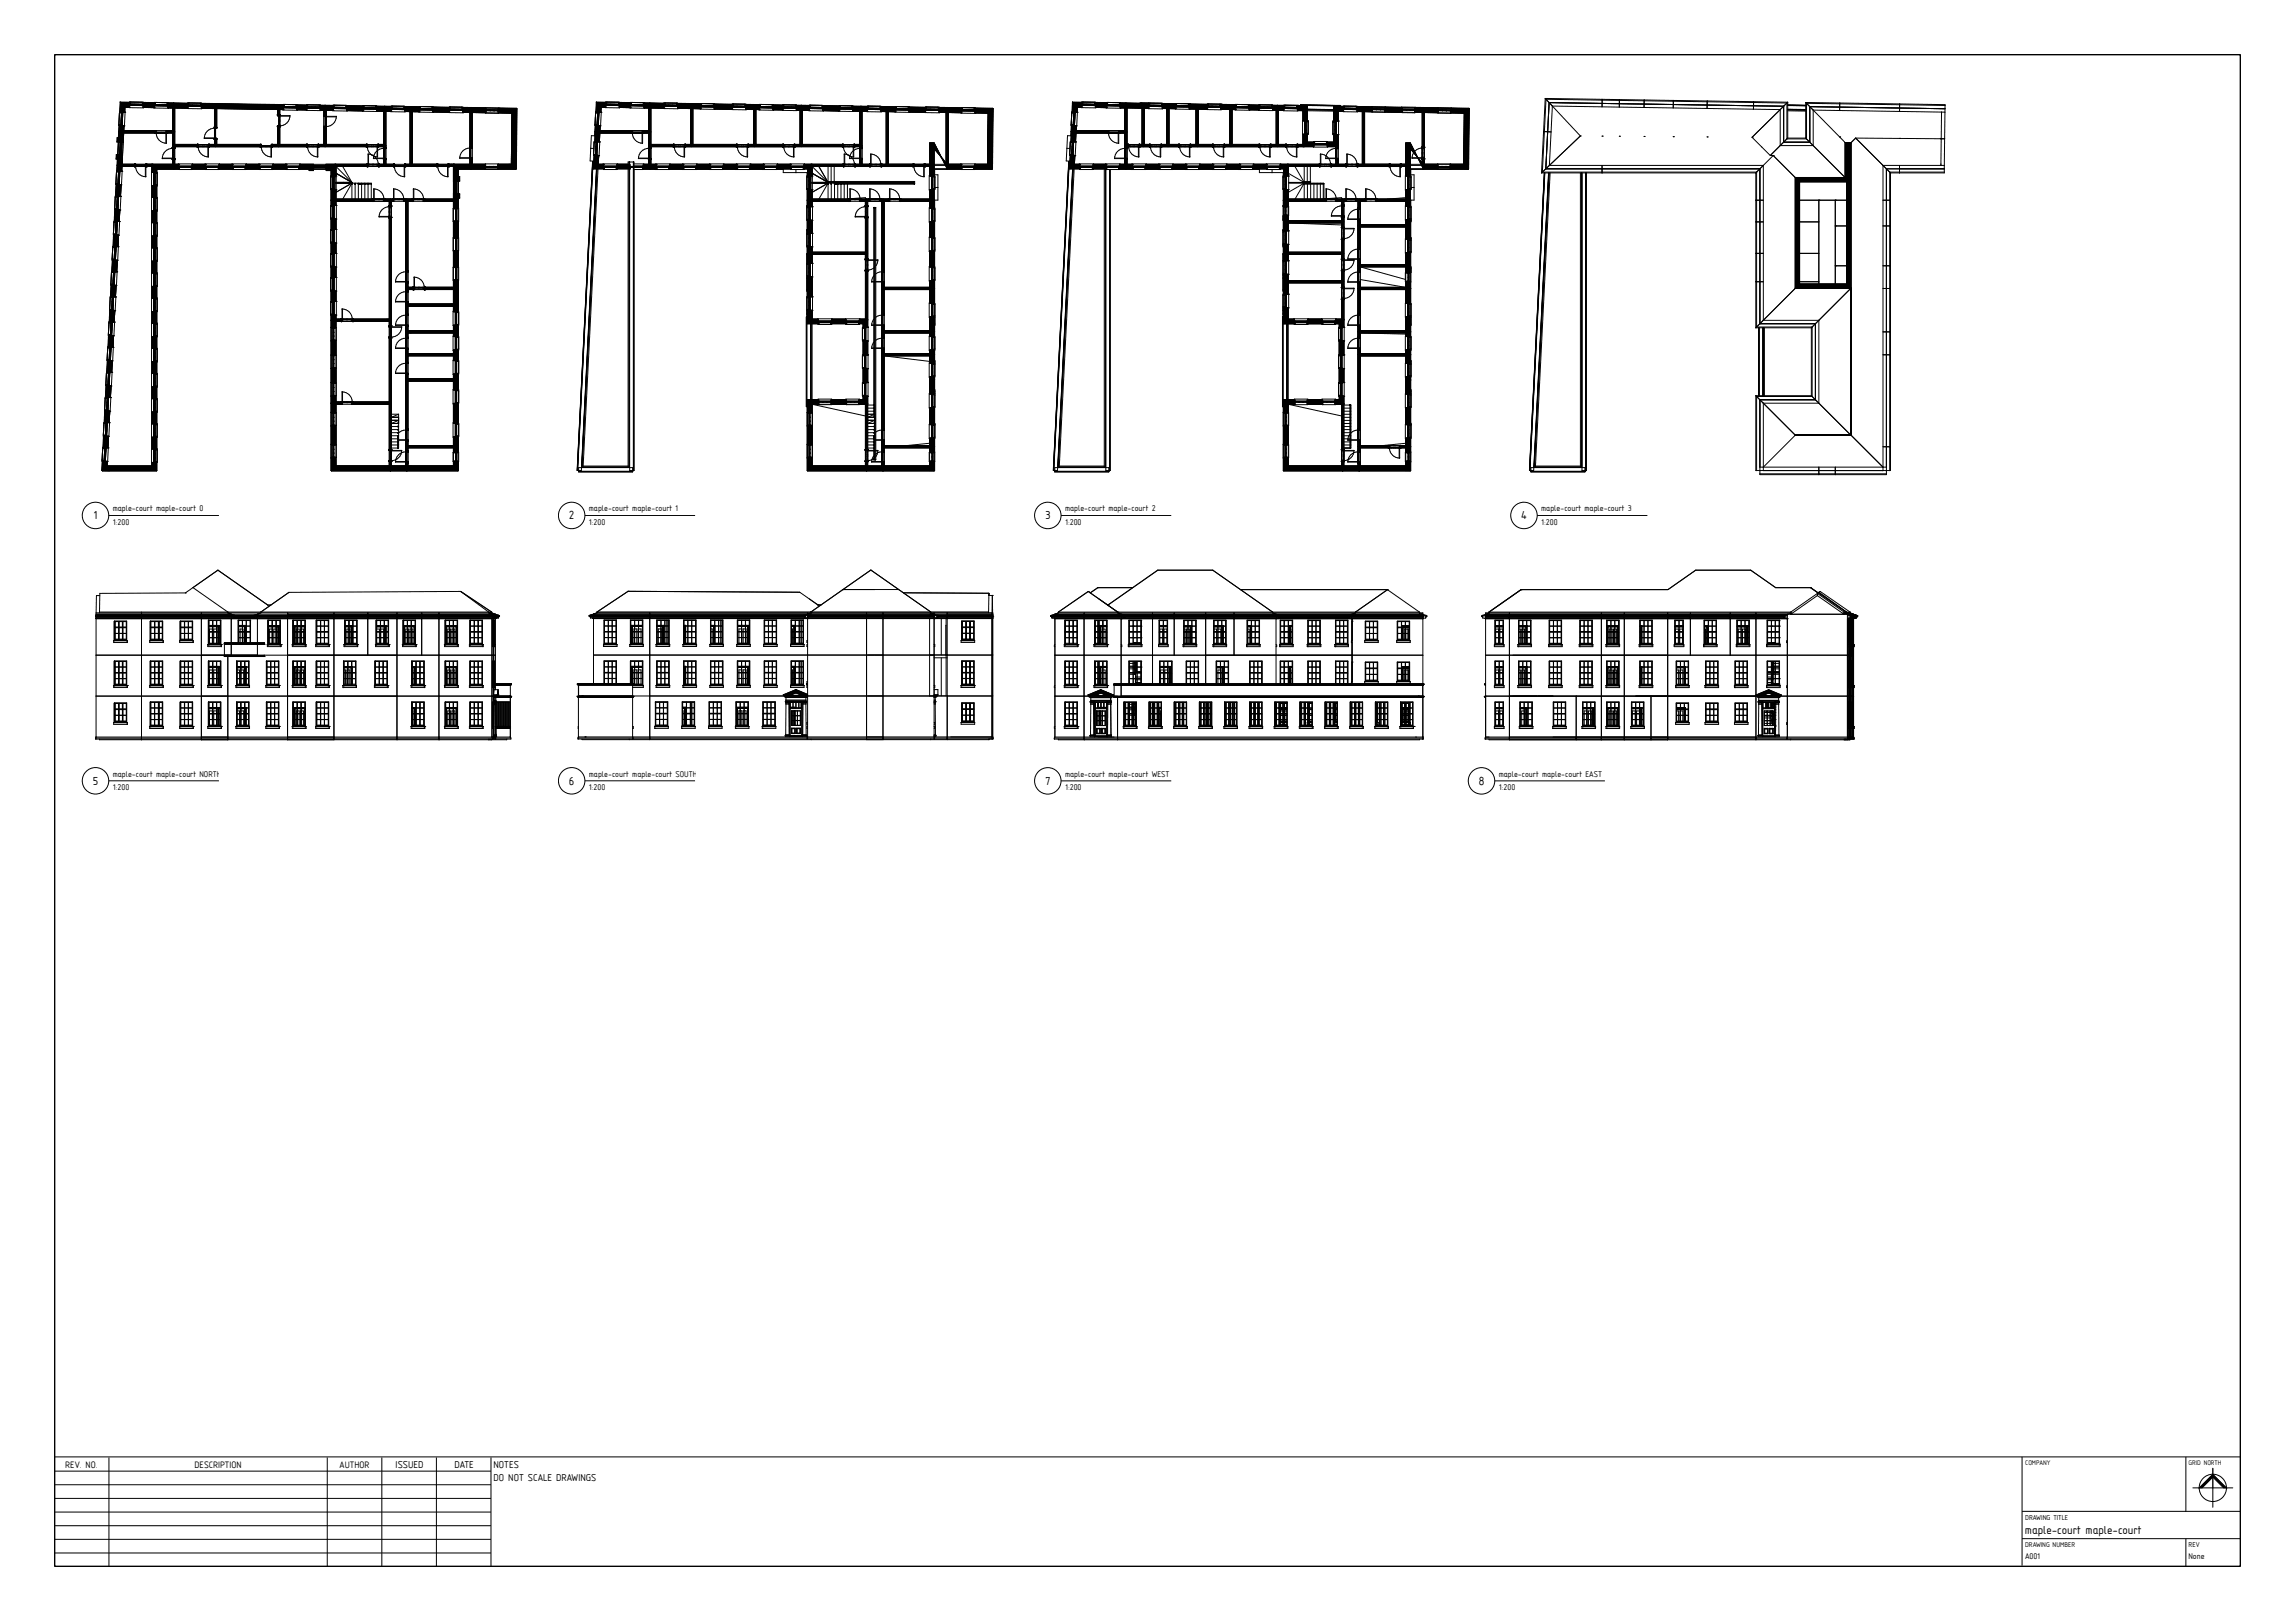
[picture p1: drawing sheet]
<svg xmlns="http://www.w3.org/2000/svg" width="841mm" height="594mm" viewBox="0 0 841 594" stroke-linecap="round" stroke-linejoin="round" font-family="sans-serif">
<defs><g id="words">
<g font-size="5">
<text x="34.3" y="190.3">1</text>
<text x="208.5" y="190.3">2</text>
<text x="383" y="190.3">3</text>
<text x="557.4" y="190.3">4</text>
<text x="34" y="287.6">5</text>
<text x="208.5" y="287.6">6</text>
<text x="383" y="287.6">7</text>
<text x="541.9" y="287.6">8</text>
<text x="742" y="562">maple-court maple-court</text>
</g>
<g font-size="4.2">
<text x="145" y="537.8">ISSUED</text>
<text x="166.5" y="537.8">DATE</text>
<text x="180.9" y="537.8">NOTES</text>
<text x="180.9" y="542.8">DO NOT SCALE DRAWINGS</text>
</g>
<g font-size="4">
<text x="23.9" y="537.8">REV. NO.</text>
<text x="71.3" y="537.8">DESCRIPTION</text>
<text x="124.4" y="537.8">AUTHOR</text>
</g>
<g font-size="3.5">
<text x="41.3" y="187.4">maple-court maple-court 0</text>
<text x="215.8" y="187.4">maple-court maple-court 1</text>
<text x="390.3" y="187.4">maple-court maple-court 2</text>
<text x="564.8" y="187.4">maple-court maple-court 3</text>
<text x="41.5" y="192.3">1:200</text>
<text x="216" y="192.3">1:200</text>
<text x="390.4" y="192.3">1:200</text>
<text x="564.9" y="192.3">1:200</text>
<text x="41.3" y="284.7">maple-court maple-court NORTH</text>
<text x="215.8" y="284.7">maple-court maple-court SOUTH</text>
<text x="390.3" y="284.7">maple-court maple-court WEST</text>
<text x="549.2" y="284.7">maple-court maple-court EAST</text>
<text x="41.5" y="289.5">1:200</text>
<text x="216" y="289.5">1:200</text>
<text x="390.4" y="289.5">1:200</text>
<text x="549.4" y="289.5">1:200</text>
<text x="742.1" y="571.1">A001</text>
<text x="802" y="571.1">None</text>
</g>
<g font-size="3.1">
<text x="742.1" y="557">DRAWING TITLE</text>
<text x="802" y="567">REV</text>
</g>
<text font-size="3" x="742.1" y="567">DRAWING NUMBER</text>
<g font-size="2.9">
<text x="742.2" y="536.7">COMPANY</text>
<text x="802" y="536.7">GRID NORTH</text>
</g>
</g></defs>
<path d="M20 20h801v554h-801zM810.9 538.1v7.1" fill="none" stroke="#000" stroke-width=".5"/>
<g fill="none" stroke="#000" stroke-width=".37">
<path d="M19.8 539.1h160.1M20 533.9h801M39.9 534.1v40.1M119.9 534.1v40.1M139.9 534.1v40M159.9 534.1v40.1M179.9 534.1v40.1M741 533.8v39.9M801 533.8v20.2M19.8 544.1h160.1M19.8 549.1h160.1M19.8 554.1h160.1"/>
<path d="M19.8 559.1h160.1M741 553.8h80M803.6 545.2h14.6M810.9 545.2v7.1zM19.8 564.1h160.1M19.8 569.1h160.1M741 563.8h80M801 563.8v10.2"/>
<circle cx="810.9" cy="545.2" r="5"/>
</g>
<path d="M805.9 545.2l5-5 5 5h-1.1l-3.9-3.9-4 3.9z" fill="#000" stroke="#000" stroke-width=".37"/>
<path d="M121.5 172.4l1.6-1.6z" fill="#fff" stroke="#000" stroke-width=".37"/>
<path d="M121.5 172.4h46.3M123.1 170.8h26v1.6M143.1 170.8v1.6" fill="none" stroke="#000" stroke-width=".37"/>
<path d="M166.2 170.8l1.6 1.6z" fill="#fff" stroke="#000" stroke-width=".37"/>
<path d="M149.1 170.8h17.1" fill="none" stroke="#000" stroke-width=".37"/>
<g fill="#fff" stroke="#000" stroke-width=".37">
<path d="M187.4 60.2l1.6 1.7z"/>
<path d="M189.3 39.8l-.3 22.1z"/>
<path d="M187.6 41.5l1.7-1.7z"/>
<path d="M187.6 41.5l-.2 18.7z"/>
<path d="M37.5 172.4l1.7-1.6z"/>
</g>
<path d="M37.5 172.4h19.8" fill="none" stroke="#000" stroke-width=".37"/>
<path d="M55.7 170.8l1.6 1.6z" fill="#fff" stroke="#000" stroke-width=".37"/>
<path d="M39.2 170.8h16.5" fill="none" stroke="#000" stroke-width=".37"/>
<g fill="#fff" stroke="#000" stroke-width=".37">
<path d="M55.7 60.2l1.6 1.7z"/>
<path d="M57.3 61.9h6.3z"/>
</g>
<path d="M63.6 60.2v1.7" fill="none" stroke="#000" stroke-width=".37"/>
<path d="M55.7 60.2h7.9z" fill="#fff" stroke="#000" stroke-width=".37"/>
<g fill="none" stroke="#000" stroke-width=".37">
<path d="M121.5 119.9h-.3v5h.3M121.5 120.2h1.6v-2.8h-1.6v30.3h1.6v-2.7h-1.6M121.5 124.7h1.6v5.6h-1.6M121.5 134.8h1.6v5.6h-1.6M121.5 130.1h-.3v4.9h.3M122 120.2v4.5M122 130.3v4.5M122 130.3h.2v4.5h-.2M122.2 120.3h.1M122.2 124.5h.1M122.2 123.2h.1M122.2 121.7h.1"/>
<path d="M122.2 123.1h.1M122.2 120.2v4.5M122.2 130.5h.1M122.2 134.7h.1M122.2 133.3h.1M122.2 131.8h.1M122.2 133.2h.1M122.3 120.2v4.5M122.4 120.2h.1M122.4 124.7h.1M122.4 130.3v4.5M123.1 120.1v4.7"/>
<path d="M123.1 130.2v4.7M121.5 151.3v4.6M121.5 140.2h-.3v5h.3M121.5 151.1h-.3v5h.3M122 140.4v4.6M122.2 140.5v4.4M122.2 151.4v4.4h-.2M122.2 140.6h.1M122.2 144.8h.1M122.2 143.4h.1M122.2 142h.1M122.2 141.9h.1"/>
<path d="M122.2 151.5h.1M122.2 155.7h.1M122.2 154.3h.1M122.2 152.9h.1M122.3 140.5v4.4M122.4 151.3h-.4v4.6h.4l-.1-4.5M122.4 140.4v.1M122.4 144.9v.1M122.4 151.3v.1M123.1 140.3v4.8M123.1 151.2v4.8M121.5 163v4.6"/>
<path d="M121.5 162.8h-.3v5h.3M122.2 163.1v4.4M122.2 163.2h.1M122.2 167.4h.1M122.2 166.1h.1M122.2 164.6h.1M122.2 166h.1M122.3 163.1v4.4M122.4 163h-.4v4.6h.4M122.4 163v.1M122.4 167.5v.1M123.1 162.9v4.8"/>
</g>
<g fill="#fff" stroke="#000" stroke-width=".37">
<path d="M178.1 40.2l-.1 .4z"/>
<path d="M182.6 40.2v.5z"/>
<path d="M182.6 40.2v.3z"/>
<path d="M178.1 40.2v.2z"/>
</g>
<path d="M182.5 40.6v.1" fill="none" stroke="#000" stroke-width=".37"/>
<path d="M178.1 40.2h.1" fill="none" stroke="#000" stroke-width=".37"/>
<g fill="#fff" stroke="#000" stroke-width=".37">
<path d="M178.1 40.2v.2z"/>
<path d="M178.1 40.2h4.5z"/>
<path d="M182.6 40.2v.3z"/>
</g>
<path d="M182.5 40.7h.1" fill="none" stroke="#000" stroke-width=".37"/>
<g fill="#fff" stroke="#000" stroke-width=".37">
<path d="M178.1 39.7h4.5z"/>
<path d="M181.1 40.6h1.3z"/>
<path d="M179.6 40.6h1.4z"/>
<path d="M178.2 40.6h1.4z"/>
<path d="M177.9 41.5h4.8z"/>
<path d="M178.1 40.5l4.4 .1z"/>
</g>
<path d="M182.5 40.6v.1M182.5 40.7h.1" fill="none" stroke="#000" stroke-width=".37"/>
<g fill="#fff" stroke="#000" stroke-width=".37">
<path d="M178.1 40.2h4.5z"/>
<path d="M177.9 39.4l-.1 .3z"/>
<path d="M177.9 39.4l4.9 .1z"/>
<path d="M182.8 39.5v.2z"/>
<path d="M178.1 40.4l4.5 .1z"/>
<path d="M178.2 40.4h1.4z"/>
<path d="M179.6 40.4h1.4z"/>
<path d="M181.1 40.4l1.3 .1z"/>
</g>
<g fill="none" stroke="#000" stroke-width=".37">
<path d="M166.2 76.4v4.7M166.9 76.5h.4v4.5h-.4v-4.5M166.9 76.5h.1M166.9 76.6h.2M166.9 78h.2M166.9 79.4h.2M166.9 79.5h.2M167.1 76.5v4.5h.2M167.8 76.5v4.5M167.8 76.3h.3v4.9h-.3M177.7 61.9v.2h5v-.2M177.8 60.2h4.8"/>
<path d="M177.9 60.9h4.6v.5h-4.6zM177.9 61.9h4.6M178 61.4v-.3h4.4v.3M178.1 61v.1M179.5 61v.1M180.9 61v.1M182.3 61v.1M166.2 97.9v4.8M166.2 87.2v4.7M166.9 98h.4v4.6h-.4zM166.9 87.3h.4v4.5h-.4M166.9 87.3h.1"/>
<path d="M166.9 91.8h.1M166.9 98.2h.2M166.9 99.6h.2M166.9 87.3v4.5M166.9 91.6h.2M166.9 87.4h.2M166.9 88.8h.2M166.9 90.2h.2M166.9 88.9h.2M166.9 80.9h.2M167.1 87.3v4.5M167.3 98.1h-.2v4.4h.2"/>
<path d="M167.8 87.3v4.5M167.8 98v4.6M167.8 97.8h.3v5h-.3M167.8 87.1h.3v4.9h-.3M166.9 102.4h.2M166.9 101h.2"/>
</g>
<g fill="#fff" stroke="#000" stroke-width=".37">
<path d="M57.3 164.7l.3 .2z"/>
<path d="M56.8 164.7l.8 .2z"/>
<path d="M56.8 169.3l.8-.2z"/>
</g>
<path d="M57.6 164.5v4.6" fill="none" stroke="#000" stroke-width=".37"/>
<path d="M57.3 169.3l.3-.2z" fill="#fff" stroke="#000" stroke-width=".37"/>
<g fill="none" stroke="#000" stroke-width=".37">
<path d="M55.7 169.5h.1M55.7 164.5h.1M55.7 164.4v5.2M56.4 164.8h.1M56.4 169.2h.1M56.5 164.5v.2M56.5 169.3v.2M56.6 169.3h.1M56.6 166.3h.2M56.6 167.7h.2M56.6 164.9h.2M56.6 164.7v4.6"/>
<path d="M56.6 169.1h.2M56.8 169.3h.1M56.8 164.7h-.3v4.6h.3M56.8 164.8h.1M56.8 169.2h.1M56.8 164.5h.1M56.8 169.5h.1M56.8 164.5h-.4v5h.4M56.8 164.5v5M57.3 164.5h.3v5h-.3"/>
</g>
<g fill="#fff" stroke="#000" stroke-width=".37">
<path d="M57.3 155.5l.3 .2z"/>
<path d="M56.8 155.5l.8 .2z"/>
<path d="M56.8 160.1l.8-.2z"/>
</g>
<path d="M57.6 155.3v4.6" fill="none" stroke="#000" stroke-width=".37"/>
<path d="M57.3 160.1l.3-.2z" fill="#fff" stroke="#000" stroke-width=".37"/>
<g fill="none" stroke="#000" stroke-width=".37">
<path d="M55.7 155.3h.1M55.7 155.1v5.3M56.4 155.6h.1M56.5 155.3v.2M56.6 157.1h.2M56.6 158.5h.2M56.6 157h.2M56.6 155.7h.2M56.6 155.5v4.6M56.6 159.9h.2M56.8 155.5h-.3v4.6M56.8 155.6h.1"/>
<path d="M56.8 155.3h.1M56.8 155.3h-.4v5h.4M56.8 155.3v5M57.3 155.3h.3v5h-.3M55.7 160.3h.1M56.4 160h.4M56.5 160.1v.2M56.6 160.1h.1M56.8 160.1h.1M56.8 160.3h.1"/>
</g>
<g fill="#fff" stroke="#000" stroke-width=".37">
<path d="M57.3 146.3l.3 .2z"/>
<path d="M56.8 146.3l.8 .2z"/>
<path d="M56.8 150.8l.8-.2z"/>
</g>
<path d="M57.6 146.1v4.5" fill="none" stroke="#000" stroke-width=".37"/>
<path d="M57.3 150.8l.3-.2z" fill="#fff" stroke="#000" stroke-width=".37"/>
<g fill="none" stroke="#000" stroke-width=".37">
<path d="M55.7 151.1h.1M55.7 146.1h.1M55.7 145.9v5.3M56.4 146.3h.4M56.4 150.8h.1M56.5 146.1v.2M56.5 150.9v.2M56.6 150.9h.1M56.6 147.8h.2M56.6 149.3h.2M56.6 146.5h.2M56.6 146.3v4.6"/>
<path d="M56.6 150.7h.2M56.8 150.9h.1M56.8 150.8h.1M56.8 146.3h-.3v4.6h.3M56.8 146.1h.1M56.8 151.1h.1M56.8 146.1h-.4v5h.4M56.8 146.1v5M57.3 146.1h.3v5h-.3"/>
</g>
<g fill="#fff" stroke="#000" stroke-width=".37">
<path d="M57.3 137.1l.3 .2z"/>
<path d="M56.8 137.1l.8 .2z"/>
<path d="M56.8 141.6l.8-.2z"/>
</g>
<path d="M57.6 136.9v4.5" fill="none" stroke="#000" stroke-width=".37"/>
<path d="M57.3 141.6l.3-.2z" fill="#fff" stroke="#000" stroke-width=".37"/>
<g fill="none" stroke="#000" stroke-width=".37">
<path d="M55.7 136.9h.1M55.7 136.7v5.3M56.4 137.1h.1M56.5 136.9v.1M56.6 138.7h.2M56.6 138.6h.2M56.6 137.2h.2M56.6 137v4.6M56.8 137h-.3v4.7h.3M56.8 137.1h.1M56.8 136.9h.1M56.8 136.9h-.4v4.9h.4"/>
<path d="M56.8 136.9v4.9M57.3 136.9h.3v4.9h-.3M55.7 141.8h.1M56.4 141.6h.1M56.5 141.7v.1M56.6 141.6h.1M56.6 140h.2M56.6 141.5h.2M56.8 141.7h.1M56.8 141.6h.1M56.8 141.8h.1"/>
</g>
<g fill="#fff" stroke="#000" stroke-width=".37">
<path d="M57.3 127.9l.3 .2z"/>
<path d="M56.8 127.9l.8 .2z"/>
<path d="M56.8 132.4l.8-.2z"/>
</g>
<path d="M57.6 127.6v4.6" fill="none" stroke="#000" stroke-width=".37"/>
<path d="M57.3 132.4l.3-.2z" fill="#fff" stroke="#000" stroke-width=".37"/>
<g fill="none" stroke="#000" stroke-width=".37">
<path d="M55.7 132.6h.1M55.7 127.6h.1M55.7 127.5v5.3M56.4 127.9h.1M56.4 132.4h.1M56.5 127.6v.2M56.5 132.4v.2M56.6 132.4h.1M56.6 129.5h.2M56.6 130.8h.2M56.6 129.4h.2M56.6 128h.2"/>
<path d="M56.6 127.8v4.6M56.6 130.9h.2M56.6 132.2h.2M56.8 132.4h.1M56.8 127.8h-.3v4.6h.3M56.8 127.9h.1M56.8 127.6h.1M56.8 132.6h.1M56.8 127.6h-.4v5h.4M56.8 127.6v5M57.3 127.6h.3v5h-.3"/>
</g>
<g fill="#fff" stroke="#000" stroke-width=".37">
<path d="M57.3 118.6l.3 .2z"/>
<path d="M56.8 118.6l.8 .2z"/>
<path d="M56.8 123.2l.8-.2z"/>
</g>
<path d="M57.6 118.4v4.6" fill="none" stroke="#000" stroke-width=".37"/>
<path d="M57.3 123.2l.3-.2z" fill="#fff" stroke="#000" stroke-width=".37"/>
<g fill="none" stroke="#000" stroke-width=".37">
<path d="M55.7 118.4h.1M55.7 118.3v5.3M56.4 118.7h.1M56.5 118.4v.2M56.6 118.8h.2M56.6 118.6v4.6M56.8 118.6h-.3v4.6h.3M56.8 118.7h.1M56.8 118.4h.1M56.8 118.4h-.4v5h.4M56.8 118.4v5M57.3 118.4h.3v5h-.3"/>
<path d="M55.7 123.4h.1M56.4 123.1h.1M56.5 123.2v.2M56.6 123.2h.1M56.6 120.2h.2M56.6 121.6h.2M56.6 121.7h.2M56.6 123h.2M56.8 123.2h.1M56.8 123.1h.1M56.8 123.4h.1"/>
</g>
<g fill="#fff" stroke="#000" stroke-width=".37">
<path d="M57.3 109.4l.3 .2z"/>
<path d="M56.8 109.4l.8 .2z"/>
<path d="M56.8 114l.8-.2z"/>
</g>
<path d="M57.6 109.2v4.6" fill="none" stroke="#000" stroke-width=".37"/>
<path d="M57.3 114l.3-.2z" fill="#fff" stroke="#000" stroke-width=".37"/>
<g fill="none" stroke="#000" stroke-width=".37">
<path d="M55.7 114.2h.1M55.7 109.2h.1M55.7 109.1v5.2M56.4 109.5h.1M56.4 113.9h.4M56.5 109.2v.2M56.5 114v.2M56.6 114h.1M56.6 111h.2M56.6 112.4h.2M56.6 109.6h.2M56.6 109.4v4.6"/>
<path d="M56.6 113.8h.2M56.8 114h.1M56.8 109.4h-.3v4.6h.3M56.8 109.5h.1M56.8 109.2h.1M56.8 114.2h.1M56.8 109.2h-.4v5h.4M56.8 109.2v5M57.3 109.2h.3v5h-.3"/>
</g>
<g fill="#fff" stroke="#000" stroke-width=".37">
<path d="M57.3 100.2l.3 .2z"/>
<path d="M56.8 100.2l.8 .2z"/>
<path d="M56.8 104.8l.8-.2z"/>
</g>
<path d="M57.6 100v4.6" fill="none" stroke="#000" stroke-width=".37"/>
<path d="M57.3 104.8l.3-.2z" fill="#fff" stroke="#000" stroke-width=".37"/>
<g fill="none" stroke="#000" stroke-width=".37">
<path d="M55.7 99.9v5.2M55.7 105h.1M55.7 100h.1M56.4 100.3h.1M56.4 104.7h.1M56.5 100v.2M56.5 104.8v.2M56.6 104.8h.1M56.6 101.8h.2M56.6 103.2h.2M56.6 100.4h.2M56.6 100.2v4.6"/>
<path d="M56.6 104.6h.2M56.8 104.8h.1M56.8 100.2h-.3v4.6h.3M56.8 100.3h.1M56.8 104.7h.1M56.8 100h.1M56.8 105h.1M56.8 100h-.4v5h.4M56.8 100v5M57.3 100h.3v5h-.3"/>
</g>
<g fill="#fff" stroke="#000" stroke-width=".37">
<path d="M57.3 91l.3 .2z"/>
<path d="M56.8 91l.8 .2z"/>
<path d="M56.8 95.6l.8-.2z"/>
</g>
<path d="M57.6 90.8v4.6" fill="none" stroke="#000" stroke-width=".37"/>
<path d="M57.3 95.6l.3-.2z" fill="#fff" stroke="#000" stroke-width=".37"/>
<g fill="none" stroke="#000" stroke-width=".37">
<path d="M55.7 95.8h.1M55.7 90.8h.1M55.7 90.6v5.3M56.4 91.1h.1M56.4 95.5h.4M56.5 90.8v.2M56.5 95.6v.2M56.6 95.6h.1M56.6 92.6h.2M56.6 94h.2M56.6 92.5h.2M56.6 91.2h.2"/>
<path d="M56.6 91v4.6M56.6 95.4h.2M56.8 95.6h.1M56.8 91h-.3v4.6M56.8 91.1h.1M56.8 90.8h.1M56.8 95.8h.1M56.8 90.8h-.4v5h.4M56.8 90.8v5M57.3 90.8h.3v5h-.3"/>
</g>
<g fill="#fff" stroke="#000" stroke-width=".37">
<path d="M57.3 81.8l.3 .2z"/>
<path d="M56.8 81.8l.8 .2z"/>
<path d="M56.8 86.3l.8-.2z"/>
</g>
<path d="M57.6 81.6v4.5" fill="none" stroke="#000" stroke-width=".37"/>
<path d="M57.3 86.3l.3-.2z" fill="#fff" stroke="#000" stroke-width=".37"/>
<g fill="none" stroke="#000" stroke-width=".37">
<path d="M55.7 86.6h.1M55.7 81.6h.1M55.7 81.4v5.3M56.4 81.8h.4M56.4 86.3h.1M56.5 81.6v.2M56.5 86.4v.2M56.6 86.4h.1M56.6 83.3h.2M56.6 84.8h.2M56.6 82h.2M56.6 81.8v4.6"/>
<path d="M56.6 86.2h.2M56.8 86.4h.1M56.8 86.3h.1M56.8 81.8h-.3v4.6h.3M56.8 81.6h.1M56.8 86.6h.1M56.8 81.6h-.4v5h.4M56.8 81.6v5M57.3 81.6h.3v5h-.3"/>
</g>
<g fill="#fff" stroke="#000" stroke-width=".37">
<path d="M57.3 72.6l.3 .2z"/>
<path d="M56.8 72.6l.8 .2z"/>
<path d="M56.8 77.1l.8-.2z"/>
</g>
<path d="M57.6 72.4v4.5" fill="none" stroke="#000" stroke-width=".37"/>
<path d="M57.3 77.1l.3-.2z" fill="#fff" stroke="#000" stroke-width=".37"/>
<g fill="none" stroke="#000" stroke-width=".37">
<path d="M55.7 77.3h.1M55.7 72.4h.1M55.7 72.2v5.3M56.4 72.6h.1M56.4 77.1h.1M56.5 72.4v.1M56.5 77.2v.1M56.6 77.2h.1M56.6 74.2h.2M56.6 75.5h.2M56.6 74.1h.2M56.6 72.7h.2"/>
<path d="M56.6 72.6v4.6M56.6 77h.2M56.8 77.2h.1M56.8 72.5l-.3 .1v4.6h.3M56.8 72.6h.1M56.8 77.1h.1M56.8 72.4h.1M56.8 77.3h.1M56.8 72.4h-.4v4.9h.4M56.8 72.4v4.9M57.3 72.4h.3v4.9h-.3"/>
</g>
<g fill="#fff" stroke="#000" stroke-width=".37">
<path d="M57.3 63.4l.3 .2z"/>
<path d="M56.8 63.4l.8 .2z"/>
<path d="M56.8 67.9l.8-.2z"/>
</g>
<path d="M57.6 63.2v4.5" fill="none" stroke="#000" stroke-width=".37"/>
<path d="M57.3 67.9l.3-.2z" fill="#fff" stroke="#000" stroke-width=".37"/>
<g fill="none" stroke="#000" stroke-width=".37">
<path d="M55.7 68.1h.1M55.7 63.2h.1M55.7 63v5.3M56.4 63.4h.1M56.4 67.9h.1M56.5 63.2v.1M56.5 68v.1M56.6 67.9h.1M56.6 65h.2M56.6 66.3h.2M56.6 64.9h.2M56.6 63.5h.2"/>
<path d="M56.6 63.3v4.6M56.6 66.4h.2M56.6 67.7h.2M56.8 68h.1M56.8 63.3h-.3v4.7h.3M56.8 63.4h.1M56.8 67.9h.1M56.8 63.2h.1M56.8 68.1h.1M56.8 63.2h-.4v4.9h.4M56.8 63.2v4.9M57.3 63.2h.3v4.9h-.3"/>
</g>
<g fill="#fff" stroke="#000" stroke-width=".37">
<path d="M70.2 61.9l-.2 .2z"/>
<path d="M70.2 61.4l-.2 .7z"/>
<path d="M65.7 61.4l.2 .7z"/>
</g>
<path d="M65.9 62.1h4.5" fill="none" stroke="#000" stroke-width=".37"/>
<path d="M65.7 61.9l.2 .2z" fill="#fff" stroke="#000" stroke-width=".37"/>
<g fill="none" stroke="#000" stroke-width=".37">
<path d="M65.3 60.2h5.3M65.4 60.2h.1M65.4 61.4h.1M65.4 61.9v.2h5v-.2M65.4 61.4v-.5h5v.5M65.4 61h5M65.4 61.4h5M65.6 61.3h.1M65.6 61.1h.1M65.6 61v.3M65.6 61.1h4.6M65.7 60.9v.1"/>
<path d="M65.7 61.3v.1M65.8 61.1v.2M67.2 61.1v.2M68.6 61.1v.2M68.7 61.1v.2M70 61.1v.2M70.2 60.9v.1M70.2 61.3v.1M70.2 61v.3h-4.6M70.4 61.4h.1M70.4 60.2h.1"/>
</g>
<g fill="#fff" stroke="#000" stroke-width=".37">
<path d="M80.1 61.9l-.2 .2z"/>
<path d="M80.1 61.4l-.2 .7z"/>
<path d="M75.5 61.4l.2 .7z"/>
</g>
<path d="M75.7 62.1h4.6" fill="none" stroke="#000" stroke-width=".37"/>
<path d="M75.5 61.9l.2 .2z" fill="#fff" stroke="#000" stroke-width=".37"/>
<g fill="none" stroke="#000" stroke-width=".37">
<path d="M75.1 60.2h5.3M75.3 60.2h.1M75.3 61.4h.1M75.3 61.9v.2h5v-.2M75.3 61.4v-.5h5v.5M75.3 61h5M75.3 61.4h5M75.5 61.3h.1M75.5 61.1h.1M75.5 61v.3M75.5 61.1h4.6M75.6 60.9v.1"/>
<path d="M75.6 61.3v.1M75.7 61.1v.2M77.1 61.1v.2M78.5 61.1v.2M79.9 61.1v.2M80 60.9v.1M80 61.3v.1M80.1 61v.3h-4.6M80.3 61.4h.1M80.3 60.2h.1"/>
</g>
<g fill="#fff" stroke="#000" stroke-width=".37">
<path d="M89.9 61.9l-.2 .2z"/>
<path d="M89.9 61.4l-.2 .7z"/>
<path d="M85.4 61.4l.2 .7z"/>
</g>
<path d="M85.6 62.1h4.5" fill="none" stroke="#000" stroke-width=".37"/>
<path d="M85.4 61.9l.2 .2z" fill="#fff" stroke="#000" stroke-width=".37"/>
<g fill="none" stroke="#000" stroke-width=".37">
<path d="M85 60.2h5.3M85.1 60.2h.1M85.1 61.4h.1M85.1 61.9v.2h5v-.2M85.1 61.4v-.5h5v.5M85.1 61h5M85.1 61.4h5M85.3 61.3h.1M85.3 61.1h.1M85.3 61v.3M85.3 61.1h4.6M85.4 60.9v.1"/>
<path d="M85.4 61.3v.1M85.5 61.1v.2M86.9 61.1v.2M88.3 61.1v.2M88.4 61.1v.2M89.7 61.1v.2M89.9 60.9v.1M89.9 61.3v.1M89.9 61v.3h-4.6M90.1 61.4h.1M90.1 60.2h.1"/>
</g>
<g fill="#fff" stroke="#000" stroke-width=".37">
<path d="M99.8 61.9l-.2 .2z"/>
<path d="M99.8 61.4l-.2 .7z"/>
<path d="M95.2 61.4l.2 .7z"/>
</g>
<path d="M95.4 62.1h4.6" fill="none" stroke="#000" stroke-width=".37"/>
<path d="M95.2 61.9l.2 .2z" fill="#fff" stroke="#000" stroke-width=".37"/>
<g fill="none" stroke="#000" stroke-width=".37">
<path d="M94.8 60.2h5.3M95 60.2h.1M95 61.4h.1M95 61.9v.2h5v-.2M95 61.4v-.5h5v.5M95 61h5M95 61.4h5M95.2 61.3h.1M95.2 61.1h.1M95.2 61v.3M95.2 61.1h4.6M95.3 60.9v.1"/>
<path d="M95.3 61.3v.1M95.4 61.1v.2M96.7 61.1v.2M96.8 61.1v.2M98.2 61.1v.2M99.6 61.1v.2M99.7 60.9v.1M99.7 61.3v.1M99.8 61v.3h-4.6M100 61.4h.1M100 60.2h.1"/>
</g>
<g fill="#fff" stroke="#000" stroke-width=".37">
<path d="M109.6 61.9l-.2 .2z"/>
<path d="M109.6 61.4l-.2 .7z"/>
<path d="M105.1 61.4l.2 .7z"/>
</g>
<path d="M105.3 62.1h4.5" fill="none" stroke="#000" stroke-width=".37"/>
<path d="M105.1 61.9l.2 .2z" fill="#fff" stroke="#000" stroke-width=".37"/>
<g fill="none" stroke="#000" stroke-width=".37">
<path d="M104.7 60.2h5.3M104.8 60.2h.1M104.8 61.4h.1M104.8 61.9v.2h5v-.2M104.8 61.4v-.5h5v.5M104.8 61h5M104.8 61.4h5M105 61.3h.1M105 61.1h.1M105 61v.3M105 61.1h4.6M105.1 60.9v.1"/>
<path d="M105.1 61.3v.1M105.2 61.1v.2M106.6 61.1v.2M108 61.1v.2M108.1 61.1v.2M109.4 61.1v.2M109.6 60.9v.1M109.6 61.3v.1M109.6 61v.3h-4.6M109.8 61.4h.1M109.8 60.2h.1"/>
</g>
<g fill="#fff" stroke="#000" stroke-width=".37">
<path d="M121.2 69.1l.3 .2z"/>
<path d="M121.2 69.1l.8 .2z"/>
<path d="M121.2 64.9l.8-.2z"/>
</g>
<path d="M121.2 64.9v4.6" fill="none" stroke="#000" stroke-width=".37"/>
<path d="M121.2 64.9l.3-.2z" fill="#fff" stroke="#000" stroke-width=".37"/>
<g fill="none" stroke="#000" stroke-width=".37">
<path d="M121.5 64.5h-.3v5h.3M122 69.5h.1M122 64.5h.1M122 64.5h.4v5h-.4M122 64.5v5M122 69.2h.4M122 64.8h.1M122 64.7h.1M122 67.7h.2M122 66.3h.2M122 64.7v4.6M122 69.1h.2"/>
<path d="M122 64.9h.2M122.2 64.7h.1M122.2 64.7v4.6M122.3 64.5v5M122.3 64.8h.1M122.3 64.7h-.3M123.1 64.5h.1M123.1 69.5h.1"/>
</g>
<g fill="#fff" stroke="#000" stroke-width=".37">
<path d="M121.2 79.8l.3 .2z"/>
<path d="M121.2 79.8l.8 .2z"/>
<path d="M121.2 75.7l.8-.2z"/>
</g>
<path d="M121.2 75.7v4.6" fill="none" stroke="#000" stroke-width=".37"/>
<path d="M121.2 75.7l.3-.2z" fill="#fff" stroke="#000" stroke-width=".37"/>
<g fill="none" stroke="#000" stroke-width=".37">
<path d="M121.5 75.3h-.3v5h.3M122 75.3h.1M122 75.3h.4v5h-.4M122 75.3v5M122 80h.1M122 75.5h.1M122 75.5v4.6h.3M122 78.5h.2M122 77h.2M122 79.9h.2M122 75.7h.2M122.2 75.5h.1"/>
<path d="M122.2 75.5v4.6M122.3 75.3v5M122.3 80h.1M122.3 75.5h.1M122.3 75.5h-.3M123.1 75.3h.1M123.1 75.1v5.3M122 80.3h.1M123.1 80.3h.1"/>
</g>
<g fill="#fff" stroke="#000" stroke-width=".37">
<path d="M121.2 88.6l.3 .2z"/>
<path d="M121.2 88.6l.8 .2z"/>
<path d="M121.2 84.5l.8-.2z"/>
</g>
<path d="M121.2 84.5v4.6" fill="none" stroke="#000" stroke-width=".37"/>
<path d="M121.2 84.5l.3-.2z" fill="#fff" stroke="#000" stroke-width=".37"/>
<g fill="none" stroke="#000" stroke-width=".37">
<path d="M121.5 84.1h-.3v5h.3M122 89.1h.1M122 84.1h.1M122 84.1h.4v5h-.4M122 84.1v5M122 88.8h.1M122 84.3h.1M122 84.3v4.6h.3M122 87.3h.2M122 85.8h.2M122 88.7h.2M122 84.5h.2"/>
<path d="M122.2 84.3h.1M122.2 84.3v4.6M122.3 84.1v5M122.3 88.8h.1M122.3 84.3h.1M122.3 84.3h-.3M123.1 84.1h.1M123.1 89.1h.1M123.1 83.9v5.3"/>
</g>
<g fill="#fff" stroke="#000" stroke-width=".37">
<path d="M121.2 97.4l.3 .2z"/>
<path d="M121.2 97.4l.8 .2z"/>
<path d="M121.2 93.3l.8-.2z"/>
</g>
<path d="M121.2 93.3v4.6" fill="none" stroke="#000" stroke-width=".37"/>
<path d="M121.2 93.3l.3-.2z" fill="#fff" stroke="#000" stroke-width=".37"/>
<g fill="none" stroke="#000" stroke-width=".37">
<path d="M121.5 92.9h-.3v5h.3M122 97.9h.1M122 92.9h.1M122 92.9h.4v5h-.4M122 92.9v5M122 97.6h.1M122 93.1h.1M122 93.1v4.6h.3M122 96.1h.2M122 94.7h.2M122 97.5h.2M122 94.6h.2"/>
<path d="M122 93.3h.2M122.2 93.1h.1M122.2 93.1v4.6M122.3 92.9v5M122.3 97.6h.1M122.3 93.1h.1M122.3 93.1h-.3M123.1 92.9h.1M123.1 97.9h.1M123.1 92.7v5.3"/>
</g>
<g fill="#fff" stroke="#000" stroke-width=".37">
<path d="M121.2 106.2l.3 .2z"/>
<path d="M121.2 106.2l.8 .2z"/>
<path d="M121.2 102.1l.8-.2z"/>
</g>
<path d="M121.2 102.1v4.6" fill="none" stroke="#000" stroke-width=".37"/>
<path d="M121.2 102.1l.3-.2z" fill="#fff" stroke="#000" stroke-width=".37"/>
<g fill="none" stroke="#000" stroke-width=".37">
<path d="M121.5 101.7h-.3v5h.3M122 106.7h.1M122 101.7h.1M122 101.7h.4v5h-.4M122 101.7v5M122 106.4h.1M122 101.9h.1M122 101.9v4.6h.3M122 104.9h.2M122 103.5h.2M122 106.3h.2M122 103.4h.2"/>
<path d="M122 102.1h.2M122.2 101.9h.1M122.2 101.9v4.6M122.3 101.7v5M122.3 106.4h.1M122.3 101.9h.1M122.3 101.9h-.3M123.1 101.7h.1M123.1 106.7h.1M123.1 101.5v5.3"/>
</g>
<g fill="#fff" stroke="#000" stroke-width=".37">
<path d="M121.2 115l.3 .2z"/>
<path d="M121.2 115l.8 .2z"/>
<path d="M121.2 110.9l.8-.2z"/>
</g>
<path d="M121.2 110.9v4.6" fill="none" stroke="#000" stroke-width=".37"/>
<path d="M121.2 110.9l.3-.2z" fill="#fff" stroke="#000" stroke-width=".37"/>
<g fill="none" stroke="#000" stroke-width=".37">
<path d="M121.5 110.5h-.3v5h.3M122 115.5h.1M122 110.5h.1M122 110.5h.4v5h-.4M122 110.5v5M122 115.2h.1M122 110.7h.1M122 110.7v4.6h.3M122 113.7h.2M122 112.3h.2M122 115.1h.2M122 112.2h.2"/>
<path d="M122 110.9h.2M122.2 110.7h.1M122.2 110.7v4.6M122.3 110.5v5M122.3 115.2h.1M122.3 110.7h.1M122.3 110.7h-.3M123.1 110.5h.1M123.1 115.5h.1M123.1 110.3v5.3"/>
</g>
<g fill="#fff" stroke="#000" stroke-width=".37">
<path d="M165.1 39.2l-.2 .3z"/>
<path d="M165.1 39.2l-.2 .8z"/>
<path d="M169.2 39.3l.2 .7z"/>
<path d="M164.7 39.2h.4z"/>
<path d="M165.1 39.2l4.1 .1z"/>
<path d="M169.2 39.3l.2 .2z"/>
<path d="M169.2 39.3h.4z"/>
<path d="M164.7 39.2v.3z"/>
<path d="M164.9 40h4.5z"/>
<path d="M169.6 39.3v.2z"/>
</g>
<path d="M169.4 40v.1" fill="none" stroke="#000" stroke-width=".37"/>
<path d="M169.6 41.2h.1" fill="none" stroke="#000" stroke-width=".37"/>
<g fill="#fff" stroke="#000" stroke-width=".37">
<path d="M164.7 40l-.1 .4z"/>
<path d="M169.6 40v.5z"/>
<path d="M164.5 41.3h5.3z"/>
<path d="M164.8 40v.3z"/>
</g>
<path d="M164.7 40h.1M164.6 41.1h.1M164.8 40h.1M169.4 40.1h.1M169.6 40h.1" fill="none" stroke="#000" stroke-width=".37"/>
<g fill="#fff" stroke="#000" stroke-width=".37">
<path d="M164.6 40.4l5 .1z"/>
<path d="M164.9 40h4.5z"/>
<path d="M169.4 40h.2z"/>
<path d="M164.7 40h.2z"/>
<path d="M164.9 40.4l4.5 .1z"/>
<path d="M164.6 40.4h.3z"/>
<path d="M169.4 40.5h.2z"/>
<path d="M164.8 40.3l4.6 .1z"/>
<path d="M164.8 40l4.6 .1z"/>
</g>
<path d="M164.8 40h.1" fill="none" stroke="#000" stroke-width=".37"/>
<g fill="#fff" stroke="#000" stroke-width=".37">
<path d="M165 40l1.4 .1z"/>
<path d="M166.5 40.1h1.3z"/>
<path d="M167.9 40.1h1.3z"/>
</g>
<path d="M169.4 40.1h.1" fill="none" stroke="#000" stroke-width=".37"/>
<path d="M164.8 40.2l4.6 .1z" fill="#fff" stroke="#000" stroke-width=".37"/>
<path d="M169.4 40.3h.1" fill="none" stroke="#000" stroke-width=".37"/>
<g fill="#fff" stroke="#000" stroke-width=".37">
<path d="M169.2 40.3h.2z"/>
<path d="M167.9 40.2l1.3 .1z"/>
<path d="M166.4 40.2h1.4z"/>
<path d="M165 40.2h1.4z"/>
<path d="M164.8 40.2h.2z"/>
</g>
<path d="M169.6 41.2h.1" fill="none" stroke="#000" stroke-width=".37"/>
<g fill="#fff" stroke="#000" stroke-width=".37">
<path d="M164.8 40.3l4.6 .1z"/>
<path d="M169.4 40.1v.3z"/>
</g>
<path d="M169.4 40.1h.1" fill="none" stroke="#000" stroke-width=".37"/>
<path d="M169.4 40.1v.3z" fill="#fff" stroke="#000" stroke-width=".37"/>
<path d="M164.7 39.2h.1M169.6 39.3h.1" fill="none" stroke="#000" stroke-width=".37"/>
<g fill="#fff" stroke="#000" stroke-width=".37">
<path d="M164.7 39.2l4.9 .1z"/>
<path d="M154.1 39.1l-.2 .2z"/>
<path d="M154.1 39.1l-.2 .7z"/>
<path d="M158.3 39.1l.1 .8z"/>
<path d="M153.7 39l.4 .1z"/>
<path d="M154.1 39.1h4.2z"/>
<path d="M158.3 39.1l.1 .3z"/>
<path d="M158.3 39.1h.4z"/>
<path d="M153.7 39v.3z"/>
<path d="M153.9 39.8l4.5 .1z"/>
<path d="M158.7 39.1v.3z"/>
</g>
<path d="M158.6 41h.1" fill="none" stroke="#000" stroke-width=".37"/>
<g fill="#fff" stroke="#000" stroke-width=".37">
<path d="M153.7 39.8v.4z"/>
<path d="M158.7 39.9l-.1 .4z"/>
<path d="M153.5 41.1l5.3 .1z"/>
<path d="M153.9 39.9l-.1 .3z"/>
</g>
<path d="M153.7 39.8h.1M153.9 39.9h.1M158.5 39.9h.1M158.7 39.9h.1M153.7 40.9h.1" fill="none" stroke="#000" stroke-width=".37"/>
<g fill="#fff" stroke="#000" stroke-width=".37">
<path d="M153.7 40.3h4.9z"/>
<path d="M153.9 39.8l4.5 .1z"/>
<path d="M158.4 39.9h.3z"/>
<path d="M153.7 39.8h.2z"/>
<path d="M153.9 40.2l4.5 .1z"/>
<path d="M153.7 40.2h.2z"/>
<path d="M153.7 40.2l4.9 .1z"/>
<path d="M158.4 40.3h.2z"/>
<path d="M153.9 40.2h4.6z"/>
<path d="M153.9 39.9h4.6z"/>
<path d="M154.1 39.9h1.3z"/>
</g>
<path d="M155.4 39.9h.1" fill="none" stroke="#000" stroke-width=".37"/>
<path d="M155.5 39.9h1.4z" fill="#fff" stroke="#000" stroke-width=".37"/>
<path d="M156.9 39.9h.1" fill="none" stroke="#000" stroke-width=".37"/>
<g fill="#fff" stroke="#000" stroke-width=".37">
<path d="M156.9 39.9h1.4z"/>
<path d="M153.9 40l4.6 .1z"/>
</g>
<path d="M158.5 40.1h.1" fill="none" stroke="#000" stroke-width=".37"/>
<g fill="#fff" stroke="#000" stroke-width=".37">
<path d="M158.3 40.1h.2z"/>
<path d="M156.9 40.1h1.4z"/>
</g>
<path d="M156.8 40.1h.1" fill="none" stroke="#000" stroke-width=".37"/>
<path d="M155.5 40l1.3 .1z" fill="#fff" stroke="#000" stroke-width=".37"/>
<path d="M155.4 40h.1" fill="none" stroke="#000" stroke-width=".37"/>
<g fill="#fff" stroke="#000" stroke-width=".37">
<path d="M154.1 40h1.3z"/>
<path d="M153.9 40h.2z"/>
</g>
<path d="M158.6 41h.1" fill="none" stroke="#000" stroke-width=".37"/>
<g fill="#fff" stroke="#000" stroke-width=".37">
<path d="M153.8 40.2h4.7z"/>
<path d="M158.5 39.9v.3z"/>
</g>
<path d="M158.5 39.9h.1" fill="none" stroke="#000" stroke-width=".37"/>
<path d="M158.5 39.9v.3z" fill="#fff" stroke="#000" stroke-width=".37"/>
<path d="M153.7 39h.1M158.7 39.1h.1" fill="none" stroke="#000" stroke-width=".37"/>
<g fill="#fff" stroke="#000" stroke-width=".37">
<path d="M153.7 39l5 .1z"/>
<path d="M143.8 38.9l-.2 .2z"/>
<path d="M143.8 38.9l-.2 .7z"/>
<path d="M147.9 39l.2 .7z"/>
<path d="M143.4 38.9h.4z"/>
<path d="M143.8 38.9l4.1 .1z"/>
<path d="M147.9 39l.2 .2z"/>
<path d="M147.9 39h.4z"/>
<path d="M143.4 38.9v.2z"/>
<path d="M143.6 39.6l4.5 .1z"/>
<path d="M148.3 39v.2z"/>
</g>
<path d="M148.3 40.9h.1" fill="none" stroke="#000" stroke-width=".37"/>
<g fill="#fff" stroke="#000" stroke-width=".37">
<path d="M143.4 39.6l-.1 .5z"/>
<path d="M148.3 39.7v.5z"/>
<path d="M143.2 40.9l5.3 .1z"/>
<path d="M143.5 39.7v.3z"/>
</g>
<path d="M143.4 39.6h.1M143.5 39.7h.1M148.1 39.8h.1M148.3 39.7h.1M143.3 40.8h.1" fill="none" stroke="#000" stroke-width=".37"/>
<g fill="#fff" stroke="#000" stroke-width=".37">
<path d="M143.3 40.1l5 .1z"/>
<path d="M143.6 39.6l4.5 .1z"/>
<path d="M148.1 39.7h.2z"/>
<path d="M143.4 39.6h.2z"/>
<path d="M143.6 40.1l4.5 .1z"/>
<path d="M143.3 40.1h.3z"/>
<path d="M148.1 40.2h.2z"/>
<path d="M143.5 40l4.6 .1z"/>
<path d="M143.5 39.7l4.6 .1z"/>
<path d="M143.7 39.7h1.4z"/>
</g>
<path d="M145.1 39.7h.1" fill="none" stroke="#000" stroke-width=".37"/>
<path d="M145.2 39.7l1.3 .1z" fill="#fff" stroke="#000" stroke-width=".37"/>
<path d="M146.5 39.8h.1" fill="none" stroke="#000" stroke-width=".37"/>
<g fill="#fff" stroke="#000" stroke-width=".37">
<path d="M146.6 39.8h1.3z"/>
<path d="M143.5 39.9h4.6z"/>
</g>
<path d="M148.1 39.9h.1" fill="none" stroke="#000" stroke-width=".37"/>
<g fill="#fff" stroke="#000" stroke-width=".37">
<path d="M147.9 39.9h.2z"/>
<path d="M146.6 39.9h1.3z"/>
</g>
<path d="M146.5 39.9h.1" fill="none" stroke="#000" stroke-width=".37"/>
<path d="M145.2 39.9h1.3z" fill="#fff" stroke="#000" stroke-width=".37"/>
<path d="M145.1 39.9h.1" fill="none" stroke="#000" stroke-width=".37"/>
<g fill="#fff" stroke="#000" stroke-width=".37">
<path d="M143.7 39.9h1.4z"/>
<path d="M143.5 39.9h.2z"/>
</g>
<path d="M148.3 40.9h.1" fill="none" stroke="#000" stroke-width=".37"/>
<g fill="#fff" stroke="#000" stroke-width=".37">
<path d="M143.5 40l4.6 .1z"/>
<path d="M148.1 39.8v.3z"/>
</g>
<path d="M148.1 39.8h.1" fill="none" stroke="#000" stroke-width=".37"/>
<path d="M148.1 39.8v.3z" fill="#fff" stroke="#000" stroke-width=".37"/>
<path d="M143.4 38.9h.1M148.3 39h.1" fill="none" stroke="#000" stroke-width=".37"/>
<g fill="#fff" stroke="#000" stroke-width=".37">
<path d="M143.4 38.9l4.9 .1z"/>
<path d="M133.5 38.7l-.2 .3z"/>
<path d="M133.5 38.7l-.2 .8z"/>
<path d="M137.6 38.8l.2 .7z"/>
<path d="M133.1 38.7h.4z"/>
<path d="M133.5 38.7l4.1 .1z"/>
<path d="M137.6 38.8l.2 .2z"/>
<path d="M137.6 38.8h.4z"/>
<path d="M133.1 38.7l-.1 .3z"/>
<path d="M133.3 39.5h4.5z"/>
<path d="M138 38.8v.3z"/>
</g>
<path d="M133.3 39.5v.1" fill="none" stroke="#000" stroke-width=".37"/>
<path d="M138 40.7h.1" fill="none" stroke="#000" stroke-width=".37"/>
<g fill="#fff" stroke="#000" stroke-width=".37">
<path d="M133 39.5v.4z"/>
<path d="M138 39.6v.4z"/>
<path d="M132.9 40.8l5.2 .1z"/>
<path d="M133.2 39.6v.3z"/>
</g>
<path d="M133 39.5h.1M133.2 39.6h.1M137.8 39.6h.1M138 39.6h.1M133 40.6h.1" fill="none" stroke="#000" stroke-width=".37"/>
<g fill="#fff" stroke="#000" stroke-width=".37">
<path d="M133 39.9l5 .1z"/>
<path d="M133.3 39.5h4.5z"/>
<path d="M137.8 39.5l.2 .1z"/>
<path d="M133 39.5h.3z"/>
<path d="M133.3 39.9l4.4 .1z"/>
<path d="M133 39.9h.3z"/>
<path d="M137.7 40h.3z"/>
<path d="M133.2 39.9h4.6z"/>
<path d="M133.2 39.6h4.6z"/>
<path d="M133.4 39.6h1.4z"/>
</g>
<path d="M134.8 39.6h.1" fill="none" stroke="#000" stroke-width=".37"/>
<path d="M134.8 39.6h1.4z" fill="#fff" stroke="#000" stroke-width=".37"/>
<path d="M136.2 39.6h.1" fill="none" stroke="#000" stroke-width=".37"/>
<g fill="#fff" stroke="#000" stroke-width=".37">
<path d="M136.3 39.6h1.3z"/>
<path d="M133.2 39.7l4.6 .1z"/>
</g>
<path d="M137.8 39.8h.1" fill="none" stroke="#000" stroke-width=".37"/>
<g fill="#fff" stroke="#000" stroke-width=".37">
<path d="M137.6 39.8h.2z"/>
<path d="M136.3 39.7l1.3 .1z"/>
</g>
<path d="M136.2 39.7h.1" fill="none" stroke="#000" stroke-width=".37"/>
<path d="M134.8 39.7h1.4z" fill="#fff" stroke="#000" stroke-width=".37"/>
<path d="M134.8 39.7h.1" fill="none" stroke="#000" stroke-width=".37"/>
<g fill="#fff" stroke="#000" stroke-width=".37">
<path d="M133.4 39.7h1.4z"/>
<path d="M133.2 39.7h.2z"/>
</g>
<path d="M138 40.7h.1" fill="none" stroke="#000" stroke-width=".37"/>
<g fill="#fff" stroke="#000" stroke-width=".37">
<path d="M133.2 39.9h4.6z"/>
<path d="M137.8 39.6v.3z"/>
</g>
<path d="M137.8 39.6h.1" fill="none" stroke="#000" stroke-width=".37"/>
<path d="M137.8 39.6v.3z" fill="#fff" stroke="#000" stroke-width=".37"/>
<path d="M133.1 38.7h.1M138 38.8h.1" fill="none" stroke="#000" stroke-width=".37"/>
<g fill="#fff" stroke="#000" stroke-width=".37">
<path d="M133.1 38.7l4.9 .1z"/>
<path d="M122.5 38.6l-.2 .2z"/>
<path d="M122.5 38.6l-.2 .7z"/>
<path d="M126.7 38.6l.2 .8z"/>
<path d="M122.1 38.6h.4z"/>
<path d="M122.5 38.6h4.2z"/>
<path d="M126.7 38.6l.2 .3z"/>
<path d="M126.7 38.6h.4z"/>
<path d="M122.1 38.6v.2z"/>
<path d="M122.3 39.3l4.6 .1z"/>
<path d="M127.1 38.6v.3z"/>
</g>
<path d="M122.4 39.3v.1" fill="none" stroke="#000" stroke-width=".37"/>
<path d="M127.1 40.5h.1" fill="none" stroke="#000" stroke-width=".37"/>
<g fill="#fff" stroke="#000" stroke-width=".37">
<path d="M122.1 39.3v.5z"/>
<path d="M127.1 39.4v.4z"/>
<path d="M121.9 40.6l5.3 .1z"/>
<path d="M122.3 39.4v.3z"/>
</g>
<path d="M122.1 39.3h.1M122.3 39.4h.1M126.9 39.5h.1M127.1 39.4h.1M122.1 40.5h.1" fill="none" stroke="#000" stroke-width=".37"/>
<g fill="#fff" stroke="#000" stroke-width=".37">
<path d="M122.1 39.8h5z"/>
<path d="M122.4 39.3l4.4 .1z"/>
<path d="M126.8 39.4h.3z"/>
<path d="M122.3 39.3l4.6 .1z"/>
<path d="M122.1 39.3h.3z"/>
<path d="M122.4 39.8h4.4z"/>
<path d="M122.1 39.8h.3z"/>
<path d="M126.8 39.8h.3z"/>
<path d="M122.3 39.7l4.6 .1z"/>
<path d="M122.3 39.4l4.6 .1z"/>
<path d="M122.5 39.4h1.3z"/>
</g>
<path d="M123.8 39.4h.1" fill="none" stroke="#000" stroke-width=".37"/>
<path d="M123.9 39.4h1.4z" fill="#fff" stroke="#000" stroke-width=".37"/>
<path d="M125.3 39.4h.1" fill="none" stroke="#000" stroke-width=".37"/>
<g fill="#fff" stroke="#000" stroke-width=".37">
<path d="M125.3 39.4l1.4 .1z"/>
<path d="M122.3 39.5l4.6 .1z"/>
</g>
<path d="M126.9 39.6h.1" fill="none" stroke="#000" stroke-width=".37"/>
<g fill="#fff" stroke="#000" stroke-width=".37">
<path d="M126.7 39.6h.2z"/>
<path d="M125.3 39.6h1.4z"/>
</g>
<path d="M125.3 39.6h.1" fill="none" stroke="#000" stroke-width=".37"/>
<path d="M123.9 39.6h1.4z" fill="#fff" stroke="#000" stroke-width=".37"/>
<path d="M123.8 39.6h.1" fill="none" stroke="#000" stroke-width=".37"/>
<g fill="#fff" stroke="#000" stroke-width=".37">
<path d="M122.5 39.5l1.3 .1z"/>
<path d="M122.3 39.5h.2z"/>
</g>
<path d="M127.1 40.5h.1" fill="none" stroke="#000" stroke-width=".37"/>
<g fill="#fff" stroke="#000" stroke-width=".37">
<path d="M122.3 39.7l4.6 .1z"/>
<path d="M126.9 39.5v.3z"/>
</g>
<path d="M126.9 39.5h.1" fill="none" stroke="#000" stroke-width=".37"/>
<path d="M126.9 39.5v.3z" fill="#fff" stroke="#000" stroke-width=".37"/>
<path d="M122.1 38.6h.1M127.1 38.6h.1" fill="none" stroke="#000" stroke-width=".37"/>
<g fill="#fff" stroke="#000" stroke-width=".37">
<path d="M122.1 38.6h5z"/>
<path d="M112.8 38.4l-.2 .3z"/>
<path d="M112.8 38.4l-.2 .8z"/>
<path d="M116.9 38.5l.2 .7z"/>
<path d="M112.4 38.4h.4z"/>
<path d="M112.8 38.4l4.1 .1z"/>
<path d="M116.9 38.5l.2 .2z"/>
<path d="M116.9 38.5h.5z"/>
<path d="M112.4 38.4v.3z"/>
<path d="M112.6 39.2h4.5z"/>
<path d="M117.4 38.5v.2z"/>
</g>
<path d="M112.6 39.5v.1M117.3 40.4h.1" fill="none" stroke="#000" stroke-width=".37"/>
<g fill="#fff" stroke="#000" stroke-width=".37">
<path d="M112.4 39.2v.4z"/>
<path d="M117.3 39.2v.5z"/>
<path d="M112.2 40.5h5.3z"/>
</g>
<path d="M112.6 39.5v.1" fill="none" stroke="#000" stroke-width=".37"/>
<path d="M112.6 39.2l-.1 .3z" fill="#fff" stroke="#000" stroke-width=".37"/>
<path d="M112.4 39.2h.1M112.6 39.2h.1M117.2 39.3h.1M117.3 39.2h.1M112.4 40.3h.1" fill="none" stroke="#000" stroke-width=".37"/>
<g fill="#fff" stroke="#000" stroke-width=".37">
<path d="M112.4 39.6l4.9 .1z"/>
<path d="M112.6 39.2h4.5z"/>
<path d="M117.1 39.2h.2z"/>
<path d="M112.4 39.2h.2z"/>
<path d="M112.6 39.6l4.5 .1z"/>
<path d="M112.4 39.6h.2z"/>
<path d="M117.1 39.7h.2z"/>
<path d="M112.6 39.5l4.6 .1z"/>
<path d="M112.6 39.2l4.6 .1z"/>
<path d="M112.8 39.2l1.3 .1z"/>
</g>
<path d="M114.1 39.3h.1" fill="none" stroke="#000" stroke-width=".37"/>
<path d="M114.2 39.3h1.3z" fill="#fff" stroke="#000" stroke-width=".37"/>
<path d="M115.5 39.3h.1" fill="none" stroke="#000" stroke-width=".37"/>
<g fill="#fff" stroke="#000" stroke-width=".37">
<path d="M115.6 39.3h1.4z"/>
<path d="M112.6 39.4l4.6 .1z"/>
</g>
<path d="M117.2 39.5h.1" fill="none" stroke="#000" stroke-width=".37"/>
<g fill="#fff" stroke="#000" stroke-width=".37">
<path d="M117 39.5h.2z"/>
<path d="M115.6 39.4l1.4 .1z"/>
<path d="M114.2 39.4h1.3z"/>
<path d="M112.7 39.4h1.4z"/>
<path d="M112.6 39.4h.1z"/>
</g>
<path d="M117.3 40.4h.1" fill="none" stroke="#000" stroke-width=".37"/>
<path d="M117.1 39.6h.1" fill="none" stroke="#000" stroke-width=".37"/>
<g fill="#fff" stroke="#000" stroke-width=".37">
<path d="M112.5 39.5l4.7 .1z"/>
<path d="M117.2 39.3v.3z"/>
</g>
<path d="M117.2 39.3h.1" fill="none" stroke="#000" stroke-width=".37"/>
<path d="M117.2 39.3v.3z" fill="#fff" stroke="#000" stroke-width=".37"/>
<path d="M112.4 38.4h.1M117.4 38.5h.1" fill="none" stroke="#000" stroke-width=".37"/>
<g fill="#fff" stroke="#000" stroke-width=".37">
<path d="M112.4 38.4l5 .1z"/>
<path d="M104.3 38.3l-.3 .2z"/>
<path d="M104.3 38.3l-.3 .7z"/>
<path d="M108.4 38.3l.2 .8z"/>
<path d="M103.8 38.3h.5z"/>
<path d="M104.3 38.3h4.1z"/>
<path d="M108.4 38.3l.2 .3z"/>
<path d="M108.4 38.3h.4z"/>
<path d="M103.8 38.3v.2z"/>
<path d="M104 39l4.6 .1z"/>
<path d="M108.8 38.3v.3z"/>
</g>
<path d="M108.8 40.2h.1" fill="none" stroke="#000" stroke-width=".37"/>
<g fill="#fff" stroke="#000" stroke-width=".37">
<path d="M103.8 39v.5z"/>
<path d="M108.8 39.1v.4z"/>
<path d="M103.7 40.3l5.2 .1z"/>
<path d="M104 39.1v.3z"/>
</g>
<path d="M103.8 39h.1M104 39.1h.1M108.6 39.2h.1M108.8 39.1h.1M103.8 40.2h.1" fill="none" stroke="#000" stroke-width=".37"/>
<g fill="#fff" stroke="#000" stroke-width=".37">
<path d="M103.8 39.5l5 .1z"/>
<path d="M104.1 39l4.4 .1z"/>
<path d="M108.5 39.1h.3z"/>
<path d="M104 39l4.6 .1z"/>
<path d="M103.8 39h.3z"/>
<path d="M104.1 39.5h4.4z"/>
<path d="M103.8 39.5h.3z"/>
<path d="M103.8 39.5h5z"/>
<path d="M108.5 39.5h.3z"/>
<path d="M104 39.4l4.6 .1z"/>
<path d="M104 39.1l4.6 .1z"/>
<path d="M104.2 39.1h1.4z"/>
<path d="M105.6 39.1h1.4z"/>
<path d="M107 39.1l1.4 .1z"/>
<path d="M104 39.3h4.6z"/>
</g>
<path d="M108.6 39.3h.1" fill="none" stroke="#000" stroke-width=".37"/>
<g fill="#fff" stroke="#000" stroke-width=".37">
<path d="M108.4 39.3h.2z"/>
<path d="M107 39.3h1.4z"/>
<path d="M105.6 39.3h1.4z"/>
<path d="M104.2 39.3h1.4z"/>
<path d="M104 39.3h.2z"/>
</g>
<path d="M108.8 40.2h.1" fill="none" stroke="#000" stroke-width=".37"/>
<g fill="#fff" stroke="#000" stroke-width=".37">
<path d="M104 39.4l4.6 .1z"/>
<path d="M108.6 39.2v.3z"/>
</g>
<path d="M108.6 39.2h.1" fill="none" stroke="#000" stroke-width=".37"/>
<path d="M108.6 39.2v.3z" fill="#fff" stroke="#000" stroke-width=".37"/>
<path d="M103.8 38.3h.1M108.8 38.3v.1" fill="none" stroke="#000" stroke-width=".37"/>
<g fill="#fff" stroke="#000" stroke-width=".37">
<path d="M103.8 38.3h5z"/>
<path d="M69.3 37.7l-.2 .3z"/>
<path d="M69.3 37.7l-.3 .8z"/>
<path d="M73.4 37.8l.2 .8z"/>
<path d="M68.8 37.7h.5z"/>
<path d="M69.3 37.7l4.1 .1z"/>
<path d="M73.4 37.8l.2 .3z"/>
<path d="M73.4 37.8h.4z"/>
<path d="M68.8 37.7v.3z"/>
<path d="M69 38.5l4.6 .1z"/>
<path d="M73.8 37.8v.3z"/>
</g>
<path d="M69.1 38.9h.1M73.8 39.7h.1" fill="none" stroke="#000" stroke-width=".37"/>
<g fill="#fff" stroke="#000" stroke-width=".37">
<path d="M68.8 38.5v.4z"/>
<path d="M73.8 38.6v.4z"/>
<path d="M68.7 39.8l5.2 .1z"/>
</g>
<path d="M69.1 38.9h.1" fill="none" stroke="#000" stroke-width=".37"/>
<path d="M69 38.6v.3z" fill="#fff" stroke="#000" stroke-width=".37"/>
<path d="M73.6 38.6h.1" fill="none" stroke="#000" stroke-width=".37"/>
<path d="M68.8 39.6h.1M68.8 38.5h.1M73.8 38.6h.1" fill="none" stroke="#000" stroke-width=".37"/>
<g fill="#fff" stroke="#000" stroke-width=".37">
<path d="M68.8 38.9l5 .1z"/>
<path d="M69.1 38.5l4.4 .1z"/>
<path d="M73.5 38.6h.3z"/>
<path d="M69 38.5l4.6 .1z"/>
<path d="M68.8 38.5h.3z"/>
<path d="M69.1 38.9l4.4 .1z"/>
<path d="M68.8 38.9h.3z"/>
<path d="M73.5 39h.3z"/>
<path d="M69 38.9h4.6z"/>
<path d="M69 38.6h4.6z"/>
</g>
<path d="M69 38.6h.1" fill="none" stroke="#000" stroke-width=".37"/>
<g fill="#fff" stroke="#000" stroke-width=".37">
<path d="M69.2 38.6h1.4z"/>
<path d="M70.6 38.6h1.4z"/>
<path d="M72.1 38.6h1.3z"/>
<path d="M69 38.7l4.6 .1z"/>
</g>
<path d="M73.6 38.8h.1" fill="none" stroke="#000" stroke-width=".37"/>
<g fill="#fff" stroke="#000" stroke-width=".37">
<path d="M73.4 38.8h.2z"/>
<path d="M72.1 38.8h1.3z"/>
<path d="M70.6 38.7l1.4 .1z"/>
<path d="M69.2 38.7h1.4z"/>
<path d="M69 38.7h.2z"/>
</g>
<path d="M73.8 39.7h.1" fill="none" stroke="#000" stroke-width=".37"/>
<g fill="#fff" stroke="#000" stroke-width=".37">
<path d="M69 38.9h4.6z"/>
<path d="M73.6 38.6v.3z"/>
</g>
<path d="M73.6 38.6h.1" fill="none" stroke="#000" stroke-width=".37"/>
<path d="M73.6 38.6v.3z" fill="#fff" stroke="#000" stroke-width=".37"/>
<path d="M68.8 37.7h.1M73.8 37.8h.1" fill="none" stroke="#000" stroke-width=".37"/>
<g fill="#fff" stroke="#000" stroke-width=".37">
<path d="M68.8 37.7l5 .1z"/>
<path d="M57 37.5l-.2 .3z"/>
<path d="M57 37.5l-.2 .8z"/>
<path d="M61.2 37.6l.1 .8z"/>
<path d="M56.6 37.5h.4z"/>
<path d="M57 37.5l4.2 .1z"/>
<path d="M61.2 37.6l.2 .3z"/>
<path d="M61.2 37.6h.4z"/>
<path d="M56.6 37.5v.3z"/>
<path d="M56.8 38.3l4.5 .1z"/>
<path d="M61.6 37.6v.3z"/>
</g>
<path d="M61.5 39.5h.1" fill="none" stroke="#000" stroke-width=".37"/>
<g fill="#fff" stroke="#000" stroke-width=".37">
<path d="M56.6 38.3v.4z"/>
<path d="M61.6 38.4v.4z"/>
<path d="M56.4 39.6l5.3 .1z"/>
<path d="M56.8 38.4v.3z"/>
</g>
<path d="M56.6 39.4h.1M56.6 38.3h.1M56.8 38.4h.1M61.4 38.4h.1M61.6 38.4h.1" fill="none" stroke="#000" stroke-width=".37"/>
<g fill="#fff" stroke="#000" stroke-width=".37">
<path d="M56.6 38.8h5z"/>
<path d="M56.8 38.3l4.5 .1z"/>
<path d="M61.3 38.4h.3z"/>
<path d="M56.6 38.3h.2z"/>
<path d="M56.8 38.7l4.5 .1z"/>
<path d="M56.6 38.7h.2z"/>
<path d="M56.6 38.7l5 .1z"/>
<path d="M61.3 38.8h.3z"/>
<path d="M56.8 38.7h4.6z"/>
<path d="M56.8 38.4h4.6z"/>
<path d="M57 38.4h1.3z"/>
<path d="M58.4 38.4h1.4z"/>
<path d="M59.8 38.4h1.4z"/>
<path d="M56.8 38.5l4.6 .1z"/>
</g>
<path d="M61.4 38.6h.1" fill="none" stroke="#000" stroke-width=".37"/>
<g fill="#fff" stroke="#000" stroke-width=".37">
<path d="M61.2 38.6h.2z"/>
<path d="M59.8 38.6h1.4z"/>
<path d="M58.4 38.5l1.4 .1z"/>
<path d="M57 38.5h1.3z"/>
<path d="M56.8 38.5h.2z"/>
</g>
<path d="M61.5 39.5h.1" fill="none" stroke="#000" stroke-width=".37"/>
<g fill="#fff" stroke="#000" stroke-width=".37">
<path d="M56.8 38.7h4.6z"/>
<path d="M61.4 38.4v.3z"/>
</g>
<path d="M61.4 38.4h.1" fill="none" stroke="#000" stroke-width=".37"/>
<path d="M61.4 38.4v.3z" fill="#fff" stroke="#000" stroke-width=".37"/>
<path d="M56.6 37.5h.1M61.6 37.6h.1" fill="none" stroke="#000" stroke-width=".37"/>
<g fill="#fff" stroke="#000" stroke-width=".37">
<path d="M56.6 37.5l5 .1z"/>
<path d="M47.9 37.4l-.2 .3z"/>
<path d="M47.9 37.4l-.2 .8z"/>
<path d="M52.1 37.5l.1 .7z"/>
<path d="M47.5 37.4h.4z"/>
<path d="M47.9 37.4l4.2 .1z"/>
<path d="M52.1 37.5l.2 .2z"/>
<path d="M52.1 37.5h.4z"/>
<path d="M47.5 37.4v.2z"/>
<path d="M47.7 38.2h4.5z"/>
<path d="M52.5 37.5v.2z"/>
</g>
<path d="M52.4 39.4h.1" fill="none" stroke="#000" stroke-width=".37"/>
<g fill="#fff" stroke="#000" stroke-width=".37">
<path d="M47.5 38.1v.5z"/>
<path d="M52.5 38.2l-.1 .5z"/>
<path d="M47.3 39.4l5.3 .1z"/>
<path d="M47.7 38.2v.3z"/>
</g>
<path d="M52.3 38.3h.1" fill="none" stroke="#000" stroke-width=".37"/>
<path d="M47.5 39.3h.1M47.5 38.1h.1M52.5 38.2h.1" fill="none" stroke="#000" stroke-width=".37"/>
<g fill="#fff" stroke="#000" stroke-width=".37">
<path d="M47.5 38.6l4.9 .1z"/>
<path d="M47.7 38.2h4.5z"/>
<path d="M52.2 38.2h.3z"/>
<path d="M47.5 38.1l.2 .1z"/>
<path d="M47.7 38.6l4.5 .1z"/>
<path d="M47.5 38.6h.2z"/>
<path d="M52.2 38.7h.2z"/>
<path d="M47.7 38.5l4.6 .1z"/>
<path d="M47.7 38.2l4.6 .1z"/>
</g>
<path d="M47.7 38.2h.1" fill="none" stroke="#000" stroke-width=".37"/>
<g fill="#fff" stroke="#000" stroke-width=".37">
<path d="M47.9 38.2l1.3 .1z"/>
<path d="M49.3 38.3h1.4z"/>
<path d="M50.7 38.3h1.4z"/>
<path d="M47.7 38.4h4.6z"/>
</g>
<path d="M52.3 38.4h.1" fill="none" stroke="#000" stroke-width=".37"/>
<g fill="#fff" stroke="#000" stroke-width=".37">
<path d="M52.1 38.4h.2z"/>
<path d="M50.7 38.4h1.4z"/>
<path d="M49.3 38.4h1.4z"/>
<path d="M47.9 38.4h1.3z"/>
<path d="M47.7 38.4h.2z"/>
</g>
<path d="M52.4 39.4h.1" fill="none" stroke="#000" stroke-width=".37"/>
<g fill="#fff" stroke="#000" stroke-width=".37">
<path d="M47.7 38.5l4.6 .1z"/>
<path d="M52.3 38.3v.3z"/>
</g>
<path d="M52.3 38.3h.1" fill="none" stroke="#000" stroke-width=".37"/>
<path d="M52.3 38.3v.3z" fill="#fff" stroke="#000" stroke-width=".37"/>
<path d="M47.5 37.4h.1M52.5 37.5h.1" fill="none" stroke="#000" stroke-width=".37"/>
<g fill="#fff" stroke="#000" stroke-width=".37">
<path d="M47.5 37.4l5 .1z"/>
<path d="M43.6 45.6l.2 .2z"/>
<path d="M43.6 45.6l.7 .2z"/>
<path d="M43.8 41.5l.7-.2z"/>
<path d="M43.6 45.6l-.1 .4z"/>
<path d="M43.8 41.5l-.2 4.1z"/>
<path d="M43.8 41.5l.2-.2z"/>
<path d="M43.8 41v.5z"/>
<path d="M43.5 46h.3z"/>
<path d="M44.5 41.3l-.2 4.5z"/>
<path d="M43.8 41l.2 .1z"/>
</g>
<path d="M45.7 41.1h.1" fill="none" stroke="#000" stroke-width=".37"/>
<g fill="#fff" stroke="#000" stroke-width=".37">
<path d="M44.3 46l.4 .1z"/>
<path d="M44.5 41.1h.5z"/>
<path d="M45.8 41l-.2 5.3z"/>
<path d="M44.4 45.9h.3z"/>
</g>
<path d="M44.3 46h.1M44.4 45.9h.1M44.5 41.1h.1M44.6 41.3h.1M45.4 46.1h.1" fill="none" stroke="#000" stroke-width=".37"/>
<g fill="#fff" stroke="#000" stroke-width=".37">
<path d="M45 41.1l-.2 5z"/>
<path d="M44.5 41.3l-.2 4.5z"/>
<path d="M44.5 41.1v.2z"/>
<path d="M44.3 45.8v.2z"/>
<path d="M45 41.4l-.2 4.4z"/>
<path d="M44.8 45.8l-.1 .3z"/>
<path d="M45 41.1l-.3 5z"/>
<path d="M45 41.1v.3z"/>
<path d="M44.9 41.3l-.2 4.6z"/>
<path d="M44.6 41.3l-.2 4.6z"/>
<path d="M44.5 44.3l-.1 1.4z"/>
<path d="M44.5 42.9v1.4z"/>
<path d="M44.6 41.5l-.1 1.3z"/>
<path d="M44.8 41.3l-.3 4.6z"/>
</g>
<path d="M44.8 41.3h.1" fill="none" stroke="#000" stroke-width=".37"/>
<g fill="#fff" stroke="#000" stroke-width=".37">
<path d="M44.8 41.3l-.1 .2z"/>
<path d="M44.7 41.5v1.3z"/>
<path d="M44.7 42.9l-.1 1.4z"/>
<path d="M44.6 44.3l-.1 1.4z"/>
<path d="M44.5 45.7v.2z"/>
</g>
<path d="M45.7 41.1h.1" fill="none" stroke="#000" stroke-width=".37"/>
<g fill="#fff" stroke="#000" stroke-width=".37">
<path d="M44.9 41.3l-.2 4.6z"/>
<path d="M44.6 41.3h.3z"/>
</g>
<path d="M44.6 41.3h.1" fill="none" stroke="#000" stroke-width=".37"/>
<path d="M44.6 41.3h.3z" fill="#fff" stroke="#000" stroke-width=".37"/>
<path d="M43.5 46h.1M43.8 41h.1" fill="none" stroke="#000" stroke-width=".37"/>
<g fill="#fff" stroke="#000" stroke-width=".37">
<path d="M43.8 41l-.3 5z"/>
<path d="M42.5 67.2l.2 .2z"/>
<path d="M42.5 67.2l.7 .3z"/>
<path d="M42.7 63.1l.8-.2z"/>
<path d="M42.5 67.2v.4z"/>
<path d="M42.7 63.1l-.2 4.1z"/>
<path d="M42.7 63.1l.3-.2z"/>
<path d="M42.7 62.7v.4z"/>
<path d="M42.5 67.6h.2z"/>
<path d="M43.5 62.9l-.3 4.6z"/>
<path d="M42.7 62.7h.3z"/>
</g>
<path d="M44.6 62.8h.1" fill="none" stroke="#000" stroke-width=".37"/>
<g fill="#fff" stroke="#000" stroke-width=".37">
<path d="M43.2 67.7h.5z"/>
<path d="M43.5 62.7h.4z"/>
<path d="M44.8 62.6l-.3 5.3z"/>
<path d="M43.3 67.5h.3z"/>
</g>
<path d="M43.2 67.7h.1M43.3 67.5h.1M43.5 62.7h.1M43.5 62.9h.1M44.4 67.7h.1" fill="none" stroke="#000" stroke-width=".37"/>
<g fill="#fff" stroke="#000" stroke-width=".37">
<path d="M43.9 62.7l-.2 5z"/>
<path d="M43.4 63l-.2 4.4z"/>
<path d="M43.5 62.7l-.1 .3z"/>
<path d="M43.5 62.9l-.3 4.6z"/>
<path d="M43.2 67.4v.3z"/>
<path d="M43.9 63l-.2 4.4z"/>
<path d="M43.7 67.4v.3z"/>
<path d="M43.9 62.7v.3z"/>
<path d="M43.8 62.9l-.2 4.6z"/>
<path d="M43.5 62.9l-.2 4.6z"/>
<path d="M43.4 65.9l-.1 1.4z"/>
<path d="M43.4 64.5v1.4z"/>
<path d="M43.5 63.1l-.1 1.4z"/>
<path d="M43.7 62.9l-.3 4.6z"/>
</g>
<path d="M43.7 62.9h.1" fill="none" stroke="#000" stroke-width=".37"/>
<g fill="#fff" stroke="#000" stroke-width=".37">
<path d="M43.7 62.9v.2z"/>
<path d="M43.7 63.1l-.1 1.4z"/>
<path d="M43.6 64.5l-.1 1.4z"/>
<path d="M43.5 65.9v1.4z"/>
<path d="M43.5 67.3l-.1 .2z"/>
</g>
<path d="M44.6 62.8h.1" fill="none" stroke="#000" stroke-width=".37"/>
<g fill="#fff" stroke="#000" stroke-width=".37">
<path d="M43.8 62.9l-.2 4.6z"/>
<path d="M43.5 62.9h.3z"/>
</g>
<path d="M43.5 62.9h.1" fill="none" stroke="#000" stroke-width=".37"/>
<path d="M43.5 62.9h.3z" fill="#fff" stroke="#000" stroke-width=".37"/>
<path d="M42.5 67.6h.1M42.7 62.7h.1" fill="none" stroke="#000" stroke-width=".37"/>
<g fill="#fff" stroke="#000" stroke-width=".37">
<path d="M42.7 62.7l-.2 4.9z"/>
<path d="M42 76.4l.3 .2z"/>
<path d="M42 76.4l.8 .3z"/>
<path d="M42.2 72.3l.8-.2z"/>
<path d="M42 76.4v.4z"/>
<path d="M42.2 72.3l-.2 4.1z"/>
<path d="M42.2 72.3l.3-.2z"/>
<path d="M42.3 71.9l-.1 .4z"/>
<path d="M42 76.8l.3 .1z"/>
<path d="M43 72.1l-.2 4.6z"/>
<path d="M42.3 71.9h.2z"/>
</g>
<path d="M44.1 72h.1" fill="none" stroke="#000" stroke-width=".37"/>
<g fill="#fff" stroke="#000" stroke-width=".37">
<path d="M42.8 76.9h.4z"/>
<path d="M43 71.9h.5z"/>
<path d="M44.3 71.8l-.3 5.3z"/>
<path d="M42.8 76.7h.3z"/>
</g>
<path d="M42.8 76.9h.1M43 71.9h.1M43.9 76.9h.1" fill="none" stroke="#000" stroke-width=".37"/>
<g fill="#fff" stroke="#000" stroke-width=".37">
<path d="M43.5 71.9l-.3 5z"/>
<path d="M43 72.2l-.2 4.4z"/>
<path d="M43 71.9v.3z"/>
<path d="M43 72.1l-.2 4.6z"/>
<path d="M42.8 76.6v.3z"/>
<path d="M43.4 72.2l-.2 4.4z"/>
<path d="M43.2 76.6v.3z"/>
<path d="M43.5 71.9l-.1 .3z"/>
<path d="M43.4 72.1l-.3 4.6z"/>
<path d="M43.1 72.1l-.3 4.6z"/>
<path d="M42.9 75.1l-.1 1.4z"/>
<path d="M43 73.7l-.1 1.4z"/>
<path d="M43.1 72.3l-.1 1.4z"/>
<path d="M43.2 72.1l-.2 4.6z"/>
</g>
<path d="M43.2 72.1h.1" fill="none" stroke="#000" stroke-width=".37"/>
<g fill="#fff" stroke="#000" stroke-width=".37">
<path d="M43.2 72.1v.2z"/>
<path d="M43.2 72.3l-.1 1.4z"/>
<path d="M43.1 73.7v1.4z"/>
<path d="M43.1 75.1l-.1 1.4z"/>
<path d="M43 76.5v.2z"/>
</g>
<path d="M44.1 72h.1" fill="none" stroke="#000" stroke-width=".37"/>
<g fill="#fff" stroke="#000" stroke-width=".37">
<path d="M43.4 72.1l-.3 4.6z"/>
<path d="M43.1 72.1h.3z"/>
</g>
<path d="M43.1 72.1h.1" fill="none" stroke="#000" stroke-width=".37"/>
<path d="M43.1 72.1h.3z" fill="#fff" stroke="#000" stroke-width=".37"/>
<path d="M42.3 71.9h.1" fill="none" stroke="#000" stroke-width=".37"/>
<g fill="#fff" stroke="#000" stroke-width=".37">
<path d="M42.3 71.9l-.3 4.9z"/>
<path d="M41.6 85.6l.2 .3z"/>
<path d="M41.6 85.6l.7 .3z"/>
<path d="M41.8 81.5l.7-.2z"/>
<path d="M41.6 85.6l-.1 .5z"/>
<path d="M41.8 81.5l-.2 4.1z"/>
<path d="M41.8 81.5l.2-.2z"/>
<path d="M41.8 81.1v.4z"/>
<path d="M41.5 86.1h.3z"/>
<path d="M42.5 81.3l-.2 4.6z"/>
<path d="M41.8 81.1h.2z"/>
</g>
<path d="M43.7 81.2h.1" fill="none" stroke="#000" stroke-width=".37"/>
<g fill="#fff" stroke="#000" stroke-width=".37">
<path d="M42.3 86.1h.4z"/>
<path d="M42.5 81.1h.5z"/>
<path d="M43.8 81l-.2 5.3z"/>
<path d="M42.4 85.9h.3z"/>
</g>
<path d="M42.3 86.1h.1M42.4 85.9h.1M42.5 81.1h.1M42.6 81.3h.1M43.4 86.2h.1" fill="none" stroke="#000" stroke-width=".37"/>
<g fill="#fff" stroke="#000" stroke-width=".37">
<path d="M43 81.2l-.2 4.9z"/>
<path d="M42.5 81.4l-.2 4.4z"/>
<path d="M42.5 81.1v.3z"/>
<path d="M42.5 81.3l-.2 4.6z"/>
<path d="M42.3 85.8v.3z"/>
<path d="M43 81.4l-.2 4.5z"/>
<path d="M42.8 85.9l-.1 .2z"/>
<path d="M43 81.1l-.3 5z"/>
<path d="M43 81.1v.3z"/>
<path d="M42.9 81.3l-.2 4.6z"/>
<path d="M42.6 81.3l-.2 4.6z"/>
<path d="M42.5 84.4l-.1 1.3z"/>
<path d="M42.5 82.9v1.4z"/>
<path d="M42.6 81.5l-.1 1.4z"/>
<path d="M42.8 81.3l-.3 4.6z"/>
</g>
<path d="M42.8 81.3h.1" fill="none" stroke="#000" stroke-width=".37"/>
<g fill="#fff" stroke="#000" stroke-width=".37">
<path d="M42.8 81.3l-.1 .2z"/>
<path d="M42.7 81.5v1.4z"/>
<path d="M42.7 82.9l-.1 1.4z"/>
<path d="M42.6 84.4l-.1 1.3z"/>
<path d="M42.5 85.7v.2z"/>
</g>
<path d="M43.7 81.2h.1" fill="none" stroke="#000" stroke-width=".37"/>
<g fill="#fff" stroke="#000" stroke-width=".37">
<path d="M42.9 81.3l-.2 4.6z"/>
<path d="M42.6 81.3h.3z"/>
</g>
<path d="M42.6 81.3h.1" fill="none" stroke="#000" stroke-width=".37"/>
<path d="M42.6 81.3h.3z" fill="#fff" stroke="#000" stroke-width=".37"/>
<path d="M41.5 86.1h.1M41.8 81.1h.1" fill="none" stroke="#000" stroke-width=".37"/>
<g fill="#fff" stroke="#000" stroke-width=".37">
<path d="M41.8 81.1l-.3 5z"/>
<path d="M41.1 94.9l.2 .2z"/>
<path d="M41.1 94.9l.7 .2z"/>
<path d="M41.3 90.7l.8-.1z"/>
<path d="M41.1 94.9v.4z"/>
<path d="M41.3 90.7l-.2 4.2z"/>
<path d="M41.3 90.7l.3-.2z"/>
<path d="M41.3 90.3v.4z"/>
<path d="M41.1 95.3h.2z"/>
<path d="M42.1 90.6l-.3 4.5z"/>
<path d="M41.3 90.3h.3z"/>
</g>
<path d="M43.2 90.4h.1" fill="none" stroke="#000" stroke-width=".37"/>
<g fill="#fff" stroke="#000" stroke-width=".37">
<path d="M41.8 95.3h.5z"/>
<path d="M42.1 90.3l.4 .1z"/>
<path d="M43.4 90.3l-.3 5.2z"/>
<path d="M41.9 95.1l.3 .1z"/>
</g>
<path d="M41.8 95.3h.1M41.9 95.1h.1M42.1 90.3h.1M42.1 90.5h.1M43 95.4h.1" fill="none" stroke="#000" stroke-width=".37"/>
<g fill="#fff" stroke="#000" stroke-width=".37">
<path d="M42.5 90.4l-.2 4.9z"/>
<path d="M42.1 90.6l-.3 4.4z"/>
<path d="M42.1 90.3v.3z"/>
<path d="M42.1 90.6l-.3 4.5z"/>
<path d="M41.8 95v.3z"/>
<path d="M42.5 90.6l-.2 4.5z"/>
<path d="M42.3 95.1v.2z"/>
<path d="M42.5 90.4v.2z"/>
<path d="M42.4 90.5l-.2 4.6z"/>
<path d="M42.1 90.5l-.2 4.6z"/>
<path d="M42 93.6l-.1 1.3z"/>
<path d="M42.1 92.1l-.1 1.4z"/>
<path d="M42.1 90.7v1.4z"/>
<path d="M42.3 90.5l-.2 4.6z"/>
</g>
<path d="M42.3 90.5h.1" fill="none" stroke="#000" stroke-width=".37"/>
<g fill="#fff" stroke="#000" stroke-width=".37">
<path d="M42.3 90.5v.2z"/>
<path d="M42.3 90.7l-.1 1.4z"/>
<path d="M42.2 92.2l-.1 1.3z"/>
<path d="M42.1 93.6v1.3z"/>
<path d="M42.1 94.9v.2z"/>
</g>
<path d="M43.2 90.4h.1" fill="none" stroke="#000" stroke-width=".37"/>
<g fill="#fff" stroke="#000" stroke-width=".37">
<path d="M42.4 90.5l-.2 4.7z"/>
<path d="M42.1 90.5h.3z"/>
</g>
<path d="M42.1 90.5h.1" fill="none" stroke="#000" stroke-width=".37"/>
<path d="M42.1 90.5h.3z" fill="#fff" stroke="#000" stroke-width=".37"/>
<path d="M41.1 95.3h.1M41.3 90.3h.1" fill="none" stroke="#000" stroke-width=".37"/>
<g fill="#fff" stroke="#000" stroke-width=".37">
<path d="M41.3 90.3l-.2 5z"/>
<path d="M40.6 104.1l.3 .2z"/>
<path d="M40.6 104.1l.8 .2z"/>
<path d="M40.8 99.9l.8-.1z"/>
<path d="M40.6 104.1v.4z"/>
<path d="M40.8 99.9l-.2 4.2z"/>
<path d="M40.8 99.9l.3-.2z"/>
<path d="M40.9 99.5l-.1 .4z"/>
<path d="M40.6 104.5h.3z"/>
<path d="M41.6 99.8l-.2 4.5z"/>
<path d="M40.9 99.5h.2z"/>
</g>
<path d="M42.8 99.6h.1" fill="none" stroke="#000" stroke-width=".37"/>
<g fill="#fff" stroke="#000" stroke-width=".37">
<path d="M41.4 104.5h.4z"/>
<path d="M41.6 99.6h.5z"/>
<path d="M42.9 99.5l-.2 5.2z"/>
<path d="M41.5 104.4h.3z"/>
</g>
<path d="M41.6 99.6h.1M41.4 104.5h.1M42.5 104.6h.1" fill="none" stroke="#000" stroke-width=".37"/>
<g fill="#fff" stroke="#000" stroke-width=".37">
<path d="M42.1 99.6l-.3 4.9z"/>
<path d="M41.6 99.8l-.2 4.5z"/>
<path d="M41.6 99.6v.2z"/>
<path d="M41.4 104.3v.2z"/>
<path d="M42.1 99.8l-.3 4.5z"/>
<path d="M41.8 104.3v.2z"/>
<path d="M42.1 99.6v.2z"/>
<path d="M42 99.8l-.2 4.6z"/>
<path d="M41.7 99.7l-.2 4.6z"/>
<path d="M41.5 102.8v1.4z"/>
<path d="M41.6 101.4l-.1 1.3z"/>
<path d="M41.7 99.9l-.1 1.4z"/>
<path d="M41.8 99.8l-.2 4.5z"/>
</g>
<path d="M41.8 99.8h.1" fill="none" stroke="#000" stroke-width=".37"/>
<g fill="#fff" stroke="#000" stroke-width=".37">
<path d="M41.8 99.8v.1z"/>
<path d="M41.8 99.9v1.4z"/>
<path d="M41.8 101.4l-.1 1.3z"/>
<path d="M41.7 102.8l-.1 1.4z"/>
<path d="M41.6 104.2v.1z"/>
</g>
<path d="M42.8 99.6h.1" fill="none" stroke="#000" stroke-width=".37"/>
<g fill="#fff" stroke="#000" stroke-width=".37">
<path d="M42 99.8l-.2 4.6z"/>
<path d="M41.7 99.7l.3 .1z"/>
</g>
<path d="M41.7 99.7h.1" fill="none" stroke="#000" stroke-width=".37"/>
<path d="M41.7 99.7l.3 .1z" fill="#fff" stroke="#000" stroke-width=".37"/>
<path d="M40.9 99.5h.1M40.6 104.5h.1" fill="none" stroke="#000" stroke-width=".37"/>
<g fill="#fff" stroke="#000" stroke-width=".37">
<path d="M40.9 99.5l-.3 5z"/>
<path d="M40.2 113.3l.2 .2z"/>
<path d="M40.2 113.3l.7 .2z"/>
<path d="M40.4 109.1l.7-.1z"/>
<path d="M40.2 113.3v.4z"/>
<path d="M40.4 109.1l-.2 4.2z"/>
<path d="M40.4 109.1l.2-.1z"/>
<path d="M40.4 108.7v.4z"/>
<path d="M40.2 113.7h.2z"/>
<path d="M41.1 109l-.2 4.5z"/>
<path d="M40.4 108.7h.3z"/>
</g>
<path d="M42.3 108.8h.1" fill="none" stroke="#000" stroke-width=".37"/>
<g fill="#fff" stroke="#000" stroke-width=".37">
<path d="M40.9 113.7l.5 .1z"/>
<path d="M41.2 108.8h.4z"/>
<path d="M42.5 108.7l-.3 5.3z"/>
<path d="M41 113.6h.3z"/>
</g>
<path d="M40.9 113.7h.1M41 113.6h.1M41.2 108.8h.1M41.2 109h.1M42.1 113.8h.1" fill="none" stroke="#000" stroke-width=".37"/>
<g fill="#fff" stroke="#000" stroke-width=".37">
<path d="M41.6 108.8l-.2 5z"/>
<path d="M41.1 109l-.2 4.5z"/>
<path d="M41.2 108.8l-.1 .2z"/>
<path d="M40.9 113.5v.2z"/>
<path d="M41.6 109.1l-.2 4.4z"/>
<path d="M41.4 113.5v.3z"/>
<path d="M41.6 108.8v.3z"/>
<path d="M41.5 109l-.2 4.6z"/>
<path d="M41.2 109l-.2 4.6z"/>
<path d="M41.1 112l-.1 1.4z"/>
<path d="M41.1 110.6v1.3z"/>
<path d="M41.2 109.2l-.1 1.3z"/>
<path d="M41.4 109l-.3 4.6z"/>
</g>
<path d="M41.4 109h.1" fill="none" stroke="#000" stroke-width=".37"/>
<g fill="#fff" stroke="#000" stroke-width=".37">
<path d="M41.4 109v.2z"/>
<path d="M41.4 109.2l-.1 1.3z"/>
<path d="M41.3 110.6l-.1 1.4z"/>
<path d="M41.2 112v1.4z"/>
<path d="M41.2 113.4l-.1 .2z"/>
</g>
<path d="M42.3 108.8h.1" fill="none" stroke="#000" stroke-width=".37"/>
<g fill="#fff" stroke="#000" stroke-width=".37">
<path d="M41.5 109l-.2 4.6z"/>
<path d="M41.2 109h.3z"/>
</g>
<path d="M41.2 109h.1" fill="none" stroke="#000" stroke-width=".37"/>
<path d="M41.2 109h.3z" fill="#fff" stroke="#000" stroke-width=".37"/>
<path d="M40.2 113.7h.1M40.4 108.7h.1" fill="none" stroke="#000" stroke-width=".37"/>
<g fill="#fff" stroke="#000" stroke-width=".37">
<path d="M40.4 108.7l-.2 5z"/>
<path d="M39.7 122.5l.3 .2z"/>
<path d="M39.7 122.5l.8 .2z"/>
<path d="M39.9 118.4l.8-.2z"/>
<path d="M39.7 122.5v.4z"/>
<path d="M39.9 118.4l-.2 4.1z"/>
<path d="M39.9 118.4l.3-.2z"/>
<path d="M39.9 117.9v.5z"/>
<path d="M39.7 122.9h.3z"/>
<path d="M40.7 118.2l-.2 4.5z"/>
<path d="M39.9 117.9l.3 .1z"/>
</g>
<path d="M41.8 118h.1" fill="none" stroke="#000" stroke-width=".37"/>
<g fill="#fff" stroke="#000" stroke-width=".37">
<path d="M40.4 123h.5z"/>
<path d="M40.7 118h.4z"/>
<path d="M42 117.9l-.3 5.3z"/>
<path d="M40.5 122.8h.3z"/>
</g>
<path d="M40.7 118h.1M40.8 118.2h.1M40.4 123h.1M40.5 122.8h.1M41.6 123h.1" fill="none" stroke="#000" stroke-width=".37"/>
<g fill="#fff" stroke="#000" stroke-width=".37">
<path d="M41.2 118l-.3 5z"/>
<path d="M40.7 118.2l-.2 4.5z"/>
<path d="M40.7 118v.2z"/>
<path d="M40.5 122.7l-.1 .3z"/>
<path d="M41.1 118.3l-.2 4.4z"/>
<path d="M40.9 122.7v.3z"/>
<path d="M41.1 118l-.2 5z"/>
<path d="M41.1 118v.3z"/>
<path d="M41.1 118.2l-.3 4.6z"/>
<path d="M40.8 118.2l-.3 4.6z"/>
<path d="M40.6 121.2l-.1 1.4z"/>
<path d="M40.7 119.8l-.1 1.4z"/>
<path d="M40.8 118.4l-.1 1.3z"/>
<path d="M40.9 118.2l-.2 4.6z"/>
</g>
<path d="M40.9 118.2h.1" fill="none" stroke="#000" stroke-width=".37"/>
<g fill="#fff" stroke="#000" stroke-width=".37">
<path d="M40.9 118.2v.2z"/>
<path d="M40.9 118.4l-.1 1.3z"/>
<path d="M40.8 119.8v1.4z"/>
<path d="M40.8 121.2l-.1 1.4z"/>
<path d="M40.7 122.6v.2z"/>
</g>
<path d="M41.8 118h.1" fill="none" stroke="#000" stroke-width=".37"/>
<g fill="#fff" stroke="#000" stroke-width=".37">
<path d="M41.1 118.2l-.3 4.6z"/>
<path d="M40.8 118.2h.3z"/>
</g>
<path d="M40.8 118.2h.1" fill="none" stroke="#000" stroke-width=".37"/>
<path d="M40.8 118.2h.3z" fill="#fff" stroke="#000" stroke-width=".37"/>
<path d="M39.7 122.9h.1" fill="none" stroke="#000" stroke-width=".37"/>
<g fill="#fff" stroke="#000" stroke-width=".37">
<path d="M39.9 117.9l-.2 5z"/>
<path d="M39.3 131.7l.2 .2z"/>
<path d="M39.3 131.7l.7 .3z"/>
<path d="M39.5 127.6l.7-.2z"/>
<path d="M39.3 131.7l-.1 .4z"/>
<path d="M39.5 127.6l-.2 4.1z"/>
<path d="M39.5 127.6l.2-.2z"/>
<path d="M39.5 127.2v.4z"/>
<path d="M39.2 132.1h.3z"/>
<path d="M40.2 127.4l-.2 4.6z"/>
<path d="M39.5 127.2h.2z"/>
</g>
<path d="M41.4 127.3h.1" fill="none" stroke="#000" stroke-width=".37"/>
<g fill="#fff" stroke="#000" stroke-width=".37">
<path d="M40 132.2h.4z"/>
<path d="M40.2 127.2h.5z"/>
<path d="M41.5 127.1l-.2 5.3z"/>
<path d="M40.1 132h.3z"/>
</g>
<path d="M40.3 127.4h.1" fill="none" stroke="#000" stroke-width=".37"/>
<path d="M40 132.2h.1M40.2 127.2h.1M41.1 132.2h.1" fill="none" stroke="#000" stroke-width=".37"/>
<g fill="#fff" stroke="#000" stroke-width=".37">
<path d="M40.7 127.2l-.3 5z"/>
<path d="M40.2 127.5l-.2 4.4z"/>
<path d="M40.2 127.2v.3z"/>
<path d="M40.2 127.4l-.2 4.6z"/>
<path d="M40 131.9v.3z"/>
<path d="M40.7 127.5l-.2 4.4z"/>
<path d="M40.5 131.9l-.1 .3z"/>
<path d="M40.7 127.2v.3z"/>
<path d="M40.6 127.4l-.2 4.6z"/>
<path d="M40.3 127.4l-.2 4.6z"/>
<path d="M40.2 130.4l-.1 1.4z"/>
<path d="M40.2 129v1.4z"/>
<path d="M40.3 127.6l-.1 1.3z"/>
<path d="M40.5 127.4l-.3 4.6z"/>
</g>
<path d="M40.5 127.4h.1" fill="none" stroke="#000" stroke-width=".37"/>
<g fill="#fff" stroke="#000" stroke-width=".37">
<path d="M40.5 127.4l-.1 .2z"/>
<path d="M40.4 127.6v1.4z"/>
<path d="M40.4 129l-.1 1.4z"/>
<path d="M40.3 130.4l-.1 1.4z"/>
<path d="M40.2 131.8v.2z"/>
</g>
<path d="M41.4 127.3h.1" fill="none" stroke="#000" stroke-width=".37"/>
<g fill="#fff" stroke="#000" stroke-width=".37">
<path d="M40.6 127.4l-.2 4.6z"/>
<path d="M40.3 127.4h.3z"/>
</g>
<path d="M40.3 127.4h.1" fill="none" stroke="#000" stroke-width=".37"/>
<path d="M40.3 127.4h.3z" fill="#fff" stroke="#000" stroke-width=".37"/>
<path d="M39.2 132.1h.1M39.5 127.2h.1" fill="none" stroke="#000" stroke-width=".37"/>
<g fill="#fff" stroke="#000" stroke-width=".37">
<path d="M39.5 127.2l-.3 4.9z"/>
<path d="M38.8 140.9l.2 .2z"/>
<path d="M38.8 140.9l.7 .3z"/>
<path d="M39 136.8l.8-.2z"/>
<path d="M38.8 140.9v.4z"/>
<path d="M39 136.8l-.2 4.1z"/>
<path d="M39 136.8l.3-.2z"/>
<path d="M39 136.4v.4z"/>
<path d="M38.8 141.3l.2 .1z"/>
<path d="M39.8 136.6l-.3 4.6z"/>
<path d="M39 136.4h.3z"/>
</g>
<path d="M40.9 136.5h.1" fill="none" stroke="#000" stroke-width=".37"/>
<g fill="#fff" stroke="#000" stroke-width=".37">
<path d="M39.5 141.4h.5z"/>
<path d="M39.8 136.4h.4z"/>
<path d="M41.1 136.3l-.3 5.3z"/>
<path d="M39.6 141.2h.3z"/>
</g>
<path d="M39.8 136.4h.1M39.5 141.4h.1M40.7 141.4h.1" fill="none" stroke="#000" stroke-width=".37"/>
<g fill="#fff" stroke="#000" stroke-width=".37">
<path d="M40.2 136.4l-.2 5z"/>
<path d="M39.8 136.7l-.3 4.4z"/>
<path d="M39.8 136.4v.3z"/>
<path d="M39.8 136.6l-.3 4.6z"/>
<path d="M39.5 141.1v.3z"/>
<path d="M40.2 136.7l-.2 4.4z"/>
<path d="M40 141.1v.3z"/>
<path d="M40.2 136.4v.3z"/>
<path d="M40.1 136.6l-.2 4.6z"/>
<path d="M39.8 136.6l-.2 4.6z"/>
<path d="M39.7 139.6l-.1 1.4z"/>
<path d="M39.8 138.2l-.1 1.4z"/>
<path d="M39.8 136.8v1.4z"/>
<path d="M40 136.6l-.2 4.6z"/>
</g>
<path d="M40 136.6h.1" fill="none" stroke="#000" stroke-width=".37"/>
<g fill="#fff" stroke="#000" stroke-width=".37">
<path d="M40 136.6v.2z"/>
<path d="M40 136.8l-.1 1.4z"/>
<path d="M39.9 138.2l-.1 1.4z"/>
<path d="M39.8 139.6v1.4z"/>
<path d="M39.8 141v.2z"/>
</g>
<path d="M40.9 136.5h.1" fill="none" stroke="#000" stroke-width=".37"/>
<g fill="#fff" stroke="#000" stroke-width=".37">
<path d="M40.1 136.6l-.2 4.6z"/>
<path d="M39.8 136.6h.3z"/>
</g>
<path d="M39.8 136.6h.1" fill="none" stroke="#000" stroke-width=".37"/>
<path d="M39.8 136.6h.3z" fill="#fff" stroke="#000" stroke-width=".37"/>
<path d="M39 136.4h.1" fill="none" stroke="#000" stroke-width=".37"/>
<g fill="#fff" stroke="#000" stroke-width=".37">
<path d="M39 136.4l-.2 4.9z"/>
<path d="M38.3 150.1l.3 .3z"/>
<path d="M38.3 150.1l.8 .3z"/>
<path d="M38.5 146l.8-.2z"/>
<path d="M38.3 150.1v.5z"/>
<path d="M38.5 146l-.2 4.1z"/>
<path d="M38.5 146l.3-.2z"/>
<path d="M38.6 145.6l-.1 .4z"/>
<path d="M38.3 150.6h.3z"/>
<path d="M39.3 145.8l-.2 4.6z"/>
<path d="M38.6 145.6h.2z"/>
</g>
<path d="M40.5 145.7h.1" fill="none" stroke="#000" stroke-width=".37"/>
<g fill="#fff" stroke="#000" stroke-width=".37">
<path d="M39.1 150.6h.4z"/>
<path d="M39.3 145.6h.5z"/>
<path d="M40.6 145.5l-.2 5.3z"/>
<path d="M39.2 150.4h.3z"/>
</g>
<path d="M39.1 150.6h.1M39.2 150.4h.1M39.3 145.6h.1M39.4 145.8h.1M40.2 150.6h.1" fill="none" stroke="#000" stroke-width=".37"/>
<g fill="#fff" stroke="#000" stroke-width=".37">
<path d="M39.8 145.6l-.3 5z"/>
<path d="M39.3 145.9l-.2 4.4z"/>
<path d="M39.3 145.6v.3z"/>
<path d="M39.3 145.8l-.2 4.6z"/>
<path d="M39.1 150.3v.3z"/>
<path d="M39.8 145.9l-.3 4.5z"/>
<path d="M39.5 150.4v.2z"/>
<path d="M39.8 145.6v.3z"/>
<path d="M39.7 145.8l-.2 4.6z"/>
<path d="M39.4 145.8l-.2 4.6z"/>
<path d="M39.2 148.8v1.4z"/>
<path d="M39.3 147.4l-.1 1.4z"/>
<path d="M39.4 146l-.1 1.4z"/>
<path d="M39.5 145.8l-.2 4.6z"/>
</g>
<path d="M39.5 145.8h.1" fill="none" stroke="#000" stroke-width=".37"/>
<g fill="#fff" stroke="#000" stroke-width=".37">
<path d="M39.5 145.8v.2z"/>
<path d="M39.5 146v1.4z"/>
<path d="M39.5 147.4l-.1 1.4z"/>
<path d="M39.4 148.9l-.1 1.3z"/>
<path d="M39.3 150.2v.2z"/>
</g>
<path d="M40.5 145.7h.1" fill="none" stroke="#000" stroke-width=".37"/>
<g fill="#fff" stroke="#000" stroke-width=".37">
<path d="M39.7 145.8l-.2 4.6z"/>
<path d="M39.4 145.8h.3z"/>
</g>
<path d="M39.4 145.8h.1" fill="none" stroke="#000" stroke-width=".37"/>
<path d="M39.4 145.8h.3z" fill="#fff" stroke="#000" stroke-width=".37"/>
<path d="M38.3 150.6h.1M38.6 145.6h.1" fill="none" stroke="#000" stroke-width=".37"/>
<g fill="#fff" stroke="#000" stroke-width=".37">
<path d="M38.6 145.6l-.3 5z"/>
<path d="M37.9 159.4l.2 .2z"/>
<path d="M37.9 159.4l.7 .2z"/>
<path d="M38.1 155.2l.7-.1z"/>
<path d="M37.9 159.4v.4z"/>
<path d="M38.1 155.2l-.2 4.2z"/>
<path d="M38.1 155.2l.2-.2z"/>
<path d="M38.1 154.8v.4z"/>
<path d="M37.9 159.8h.2z"/>
<path d="M38.8 155.1l-.2 4.5z"/>
<path d="M38.1 154.8h.3z"/>
</g>
<path d="M40 154.9h.1" fill="none" stroke="#000" stroke-width=".37"/>
<g fill="#fff" stroke="#000" stroke-width=".37">
<path d="M38.6 159.8h.5z"/>
<path d="M38.9 154.8l.4 .1z"/>
<path d="M40.2 154.8l-.3 5.2z"/>
<path d="M38.7 159.6h.3z"/>
</g>
<path d="M38.6 159.8h.1M38.7 159.6h.1M38.9 154.8h.1M38.9 155h.1M39.8 159.9h.1" fill="none" stroke="#000" stroke-width=".37"/>
<g fill="#fff" stroke="#000" stroke-width=".37">
<path d="M39.3 154.9l-.2 4.9z"/>
<path d="M38.8 155.1l-.2 4.4z"/>
<path d="M38.9 154.8l-.1 .3z"/>
<path d="M38.8 155.1l-.2 4.5z"/>
<path d="M38.6 159.5v.3z"/>
<path d="M39.3 155.1l-.2 4.5z"/>
<path d="M39.1 159.6v.2z"/>
<path d="M39.3 154.9v.2z"/>
<path d="M39.2 155l-.2 4.6z"/>
<path d="M38.9 155l-.2 4.6z"/>
<path d="M38.8 158.1l-.1 1.3z"/>
<path d="M38.8 156.6v1.4z"/>
<path d="M38.9 155.2l-.1 1.4z"/>
<path d="M39.1 155l-.3 4.6z"/>
</g>
<path d="M39.1 155h.1" fill="none" stroke="#000" stroke-width=".37"/>
<g fill="#fff" stroke="#000" stroke-width=".37">
<path d="M39.1 155v.2z"/>
<path d="M39.1 155.2l-.1 1.4z"/>
<path d="M39 156.6l-.1 1.4z"/>
<path d="M38.9 158.1v1.3z"/>
<path d="M38.9 159.4l-.1 .2z"/>
</g>
<path d="M40 154.9h.1" fill="none" stroke="#000" stroke-width=".37"/>
<g fill="#fff" stroke="#000" stroke-width=".37">
<path d="M39.2 155l-.2 4.6z"/>
<path d="M38.9 155h.3z"/>
</g>
<path d="M38.9 155h.1" fill="none" stroke="#000" stroke-width=".37"/>
<path d="M38.9 155h.3z" fill="#fff" stroke="#000" stroke-width=".37"/>
<path d="M37.9 159.8h.1M38.1 154.8h.1" fill="none" stroke="#000" stroke-width=".37"/>
<g fill="#fff" stroke="#000" stroke-width=".37">
<path d="M38.1 154.8l-.2 5z"/>
<path d="M37.4 168.6l.3 .2z"/>
<path d="M37.4 168.6l.8 .2z"/>
<path d="M37.6 164.4l.8-.1z"/>
<path d="M37.4 168.6v.4z"/>
<path d="M37.6 164.4l-.2 4.2z"/>
<path d="M37.6 164.4l.3-.2z"/>
<path d="M37.6 164v.4z"/>
<path d="M37.4 169h.2z"/>
<path d="M38.4 164.3l-.2 4.5z"/>
<path d="M37.6 164h.3z"/>
</g>
<path d="M39.5 164.1h.1" fill="none" stroke="#000" stroke-width=".37"/>
<g fill="#fff" stroke="#000" stroke-width=".37">
<path d="M38.1 169h.5z"/>
<path d="M38.4 164.1h.4z"/>
<path d="M39.7 164l-.3 5.2z"/>
<path d="M38.2 168.8l.3 .1z"/>
</g>
<path d="M38.1 169h.1M38.4 164.1h.1M39.3 169.1h.1" fill="none" stroke="#000" stroke-width=".37"/>
<g fill="#fff" stroke="#000" stroke-width=".37">
<path d="M38.9 164.1l-.3 4.9z"/>
<path d="M38.4 164.3l-.2 4.5z"/>
<path d="M38.4 164.1v.2z"/>
<path d="M38.2 168.8l-.1 .2z"/>
<path d="M38.8 164.3l-.2 4.5z"/>
<path d="M38.6 168.8v.2z"/>
<path d="M38.8 164.1l-.2 4.9z"/>
<path d="M38.8 164.1v.2z"/>
<path d="M38.8 164.3l-.3 4.6z"/>
<path d="M38.5 164.2l-.3 4.6z"/>
<path d="M38.3 167.3l-.1 1.3z"/>
<path d="M38.4 165.9l-.1 1.3z"/>
<path d="M38.4 164.4v1.4z"/>
<path d="M38.6 164.2l-.2 4.6z"/>
</g>
<path d="M38.6 164.2h.1" fill="none" stroke="#000" stroke-width=".37"/>
<g fill="#fff" stroke="#000" stroke-width=".37">
<path d="M38.6 164.2v.2z"/>
<path d="M38.6 164.4l-.1 1.4z"/>
<path d="M38.5 165.9v1.3z"/>
<path d="M38.5 167.3l-.1 1.4z"/>
<path d="M38.4 168.7v.1z"/>
</g>
<path d="M39.5 164.1h.1" fill="none" stroke="#000" stroke-width=".37"/>
<g fill="#fff" stroke="#000" stroke-width=".37">
<path d="M38.8 164.2l-.3 4.7z"/>
<path d="M38.5 164.2h.3z"/>
</g>
<path d="M38.5 164.2h.1" fill="none" stroke="#000" stroke-width=".37"/>
<path d="M38.5 164.2h.3z" fill="#fff" stroke="#000" stroke-width=".37"/>
<path d="M37.4 169h.1M37.6 164h.1" fill="none" stroke="#000" stroke-width=".37"/>
<g fill="#fff" stroke="#000" stroke-width=".37">
<path d="M37.6 164l-.2 5z"/>
<path d="M167.8 155.3l.3 .2z"/>
<path d="M167.3 155.3l.8 .2z"/>
<path d="M167.3 159.9l.8-.2z"/>
</g>
<path d="M168.1 155.1v4.6" fill="none" stroke="#000" stroke-width=".37"/>
<path d="M167.8 159.9l.3-.2z" fill="#fff" stroke="#000" stroke-width=".37"/>
<g fill="none" stroke="#000" stroke-width=".37">
<path d="M166.2 155.1h.1M166.2 155v5.2M166.9 155.4h.1M166.9 159.8h.4M167 155.1v.2M167 159.9v.2M167.1 159.9h.1M167.1 156.9h.1M167.1 158.3h.1M167.1 155.5h.1M167.1 155.3v4.6M167.1 159.7h.1"/>
<path d="M167.2 159.9h.1M167.2 155.3h-.3v4.6M167.2 155.4h.1M167.3 155.1h.1M167.3 155.1h-.4v5h.4M167.3 155.1v5M167.8 155.1h.3v5h-.3M166.2 160.1h.1M167.3 160.1h.1"/>
</g>
<g fill="#fff" stroke="#000" stroke-width=".37">
<path d="M167.8 143.1l.3 .2z"/>
<path d="M167.3 143.1l.8 .2z"/>
<path d="M167.3 147.6l.8-.2z"/>
</g>
<path d="M168.1 142.9v4.5" fill="none" stroke="#000" stroke-width=".37"/>
<path d="M167.8 147.6l.3-.2z" fill="#fff" stroke="#000" stroke-width=".37"/>
<g fill="none" stroke="#000" stroke-width=".37">
<path d="M166.2 147.8h.1M166.2 142.9h.1M166.2 142.7v5.3M166.9 143.1h.4M166.9 147.6h.1M167 142.9v.1M167 147.7v.1M167.1 147.7h.1M167.1 144.6h.1M167.1 146h.1M167.1 143.2h.1M167.1 143.1v4.6"/>
<path d="M167.1 146.1h.1M167.1 147.5h.1M167.2 147.7h.1M167.2 147.6h.1M167.2 143h-.3v4.7h.3M167.3 142.9h.1M167.3 147.8h.1M167.3 142.9h-.4v4.9h.4M167.3 142.9v4.9M167.8 142.9h.3v4.9h-.3"/>
</g>
<g fill="#fff" stroke="#000" stroke-width=".37">
<path d="M167.8 132.3l.3 .2z"/>
<path d="M167.3 132.3l.8 .2z"/>
<path d="M167.3 136.9l.8-.2z"/>
</g>
<path d="M168.1 132.1v4.6" fill="none" stroke="#000" stroke-width=".37"/>
<path d="M167.8 136.9l.3-.2z" fill="#fff" stroke="#000" stroke-width=".37"/>
<g fill="none" stroke="#000" stroke-width=".37">
<path d="M166.2 137.1h.1M166.2 132.1h.1M166.2 132v5.3M166.9 132.4h.1M166.9 136.8h.1M167 132.1v.2M167 136.9v.2M167.1 136.9h.1M167.1 133.9h.1M167.1 135.3h.1M167.1 132.5h.1M167.1 132.3v4.6"/>
<path d="M167.1 135.4h.1M167.1 136.7h.1M167.2 136.9h.1M167.2 132.3h-.3v4.6h.3M167.2 132.4h.1M167.2 136.8h.1M167.3 132.1h.1M167.3 137.1h.1M167.3 132.1h-.4v5h.4M167.3 132.1v5M167.8 132.1h.3v5h-.3"/>
</g>
<g fill="#fff" stroke="#000" stroke-width=".37">
<path d="M167.8 123.5l.3 .2z"/>
<path d="M167.3 123.5l.8 .2z"/>
<path d="M167.3 128.1l.8-.2z"/>
</g>
<path d="M168.1 123.3v4.6" fill="none" stroke="#000" stroke-width=".37"/>
<path d="M167.8 128.1l.3-.2z" fill="#fff" stroke="#000" stroke-width=".37"/>
<g fill="none" stroke="#000" stroke-width=".37">
<path d="M166.2 128.3h.1M166.2 123.3h.1M166.2 123.2v5.2M166.9 123.6h.1M166.9 128h.4M167 123.3v.2M167 128.1v.2M167.1 128.1h.1M167.1 125.1h.1M167.1 126.5h.1M167.1 123.7h.1M167.1 123.5v4.6"/>
<path d="M167.1 127.9h.1M167.2 128.1h.1M167.2 123.5h-.3v4.6M167.2 123.6h.1M167.3 123.3h.1M167.3 128.3h.1M167.3 123.3h-.4v5h.4M167.3 123.3v5M167.8 123.3h.3v5h-.3"/>
</g>
<g fill="#fff" stroke="#000" stroke-width=".37">
<path d="M167.8 114.4l.3 .2z"/>
<path d="M167.3 114.4l.8 .2z"/>
<path d="M167.3 119l.8-.2z"/>
</g>
<path d="M168.1 114.2v4.6" fill="none" stroke="#000" stroke-width=".37"/>
<path d="M167.8 119l.3-.2z" fill="#fff" stroke="#000" stroke-width=".37"/>
<g fill="none" stroke="#000" stroke-width=".37">
<path d="M166.2 119.2h.1M166.2 114.2h.1M166.2 114.1v5.3M166.9 114.5h.1M166.9 118.9h.1M167 114.2v.2M167 119v.2M167.1 119h.1M167.1 116h.1M167.1 117.4h.1M167.1 114.6h.1M167.1 114.4v4.6"/>
<path d="M167.1 118.8h.1M167.2 119h.1M167.2 114.4h-.3v4.6h.3M167.2 114.5h.1M167.2 118.9h.1M167.3 114.2h.1M167.3 119.2h.1M167.3 114.2h-.4v5h.4M167.3 114.2v5M167.8 114.2h.3v5h-.3M121.5 155.9h1.6v7.1h-1.6zM123.1 170.8v-3.2h-1.6v4.8"/>
</g>
<path d="M121.5 172.4l1.6-1.6z" fill="#fff" stroke="#000" stroke-width=".37"/>
<path d="M121.5 147.7h1.6v3.6h-1.6z" fill="none" stroke="#000" stroke-width=".37"/>
<g fill="#fff" stroke="#000" stroke-width=".37">
<path d="M172.6 41.2l5.4 .1z"/>
<path d="M178.1 39.7l-.1 1.6z"/>
<path d="M172.6 39.6l5.5 .1z"/>
<path d="M172.6 39.6v1.6z"/>
<path d="M187.6 41.5l1.7-1.7z"/>
<path d="M182.6 39.7l6.7 .1z"/>
<path d="M182.6 39.7v1.7z"/>
<path d="M182.6 41.4l5 .1z"/>
</g>
<path d="M121.5 69.3l1.6 .2v3.9h-1.6zM122.3 64.5v.2M122.3 69.3v.2" fill="none" stroke="#000" stroke-width=".37"/>
<path d="M121.5 61.9l1.6-1.7z" fill="#fff" stroke="#000" stroke-width=".37"/>
<path d="M123.1 60.2v4.3l-1.6 .2v-2.8" fill="none" stroke="#000" stroke-width=".37"/>
<g fill="#fff" stroke="#000" stroke-width=".37">
<path d="M141 40.7l2.3 .1z"/>
<path d="M143.4 39.6l-.1 1.2z"/>
<path d="M143.4 39.6h.2z"/>
<path d="M143.6 39.1v.5z"/>
<path d="M141 39.1h2.6z"/>
<path d="M141 39.1v1.6z"/>
<path d="M150.7 39.2v1.7z"/>
<path d="M148.1 39.2h2.6z"/>
<path d="M148.1 39.2v.5z"/>
<path d="M148.1 39.7h.2z"/>
<path d="M148.3 39.7v1.2z"/>
<path d="M148.3 40.9h2.4z"/>
<path d="M102.1 38.5v1.6z"/>
<path d="M79 38.1l23.1 .4z"/>
<path d="M79 38.1v1.7z"/>
<path d="M79 39.8l23.1 .3z"/>
</g>
<g fill="none" stroke="#000" stroke-width=".37">
<path d="M113.3 62.5h1.5M114.9 60.7h4.6v.7h-4.6zM115 61h4.4M115 60.7v.3h4.4M115 61.1v.3M115 61v.2h4.3v-.2M115.5 60.7v.1M115.5 60.9v.1M115.6 60.8v.1M116.6 60.8h.1M116.6 60.8v.1M117.7 60.8h.1"/>
<path d="M117.7 60.8v.1M118.8 60.7v.3M119.3 61.1h.1M119.4 60.7v.7M119.5 62.5h1.6"/>
</g>
<path d="M119.5 61.9v.6M121.1 61.9v.6" fill="none" stroke="#000" stroke-width=".37"/>
<path d="M114.8 61.9v.6" fill="none" stroke="#000" stroke-width=".37"/>
<path d="M113.3 61.9v.6M113.4 61.9v.5h1.3v-.5M113.5 62.3h1.1M119.7 61.9l-.1 .5h1.4v-.5M119.8 62.3h1.1" fill="none" stroke="#000" stroke-width=".37"/>
<path d="M119.8 61.9v.4" fill="none" stroke="#000" stroke-width=".37"/>
<path d="M114.6 61.9v.4M120.9 61.9v.4M120.9 61.9v.5" fill="none" stroke="#000" stroke-width=".37"/>
<path d="M113.4 61.9v.5M114.7 61.9v.5" fill="none" stroke="#000" stroke-width=".37"/>
<path d="M114.6 61.9h-1.1v.4M119.8 61.9h1.1" fill="none" stroke="#000" stroke-width=".37"/>
<g fill="#fff" stroke="#000" stroke-width=".37">
<path d="M44.4 56.1v.6z"/>
<path d="M44.6 52.3v.5z"/>
<path d="M44.6 52.8l-.2 3.3z"/>
<path d="M44.6 52.9l-.1 1z"/>
<path d="M44.5 54l-.1 1z"/>
<path d="M44.4 55v1.1z"/>
<path d="M44.3 55l-.1 1.1z"/>
<path d="M44.4 53.9l-.1 1.1z"/>
<path d="M44.4 52.9v1z"/>
<path d="M44.2 52.3l-.2 4.3z"/>
<path d="M44.4 52.8l-.2 3.3z"/>
<path d="M44.3 52.3l-.2 4.3z"/>
<path d="M44.2 56.1v.6z"/>
<path d="M44.4 52.2v.6z"/>
<path d="M44.4 52.3l-.2 4.3z"/>
<path d="M44.6 52.3l-.2 4.4z"/>
<path d="M44.4 52.2l.2 .1z"/>
<path d="M44.2 56.7h.2z"/>
<path d="M43.8 56.7h.2z"/>
<path d="M44 52.2h.2z"/>
<path d="M43.8 56.7h.6z"/>
<path d="M44 52.2l-.2 4.5z"/>
<path d="M44 52.2h.6z"/>
<path d="M44.4 52.2h.2z"/>
<path d="M44.6 52.2l-.2 4.5z"/>
<path d="M42.6 56.7l-.1 1.6z"/>
<path d="M42.9 50.5l-.1 1.5z"/>
<path d="M42.6 56.7l.7 .1z"/>
<path d="M42.5 58.3h.7z"/>
<path d="M42.8 52l.7 .1z"/>
<path d="M42.9 50.5h.7z"/>
<path d="M42.7 56.8l-.1 1.4z"/>
<path d="M42.7 56.8l.6 .1z"/>
<path d="M42.6 58.2h.6z"/>
<path d="M42.8 57v1.1z"/>
<path d="M42.8 56.9l-.1 1.2z"/>
<path d="M43.1 50.7v1.1z"/>
<path d="M43.1 50.6l-.1 1.3z"/>
<path d="M42.9 51.9l.6 .1z"/>
<path d="M43 50.6l-.1 1.3z"/>
<path d="M43 50.6h.6z"/>
<path d="M42.8 56.9h.5z"/>
<path d="M42.8 57h.4z"/>
<path d="M42.7 58.1l.5 .1z"/>
<path d="M42.8 58.1h.4z"/>
<path d="M43.1 51.8h.4z"/>
<path d="M43 51.9h.5z"/>
<path d="M43.1 50.6l.5 .1z"/>
<path d="M43.1 50.7h.5z"/>
<path d="M43.2 57v1.1z"/>
<path d="M43.6 50.7l-.1 1.1z"/>
</g>
<g fill="none" stroke="#000" stroke-width=".37">
<path d="M166.7 67h.2M166.7 66.4h.6v4.6h-.6zM166.7 67v3.3M166.7 68.1h.2M166.7 69.3h.2M166.7 69.2h.2M166.7 70.3h.2M166.9 67v3.3M166.9 70.8h.2M166.9 66.5v4.4h-.2M167 66.6v4.2M167.1 66.5v4.4h.2"/>
<path d="M167.3 66.5h-.6M168.5 64.8v1.5M168.5 71v1.6"/>
</g>
<path d="M167.8 66.3h.7M167.8 64.8h.7" fill="none" stroke="#000" stroke-width=".37"/>
<path d="M167.8 71h.7" fill="none" stroke="#000" stroke-width=".37"/>
<path d="M167.8 72.6h.7M167.8 64.9h.6v1.3h-.6M167.8 71.1h.6v1.4h-.6M168.2 65v1.1M168.2 71.3v1.1M168.3 64.9v1.3M168.3 71.2v1.2" fill="none" stroke="#000" stroke-width=".37"/>
<path d="M167.8 66.1h.4" fill="none" stroke="#000" stroke-width=".37"/>
<path d="M167.8 64.9h.5M167.8 65h.4M167.8 71.3h.4" fill="none" stroke="#000" stroke-width=".37"/>
<path d="M167.8 71.2h.5M167.8 72.4h.5" fill="none" stroke="#000" stroke-width=".37"/>
<path d="M167.8 71.3v1.1h.4M167.8 65v1.1" fill="none" stroke="#000" stroke-width=".37"/>
<g fill="#fff" stroke="#000" stroke-width=".37">
<path d="M63.6 39.5l5.2 .1z"/>
<path d="M68.8 38.5v1.1z"/>
<path d="M68.8 38.5h.2z"/>
<path d="M69.1 38l-.1 .5z"/>
<path d="M63.6 37.9l5.5 .1z"/>
<path d="M63.6 37.9v1.6z"/>
<path d="M79 38.1v1.7z"/>
<path d="M73.6 38.1h5.4z"/>
<path d="M73.6 38.1v.5z"/>
<path d="M73.6 38.6h.2z"/>
<path d="M73.8 38.6v1.1z"/>
<path d="M73.8 39.7l5.2 .1z"/>
<path d="M127.1 40.5l5.9 .1z"/>
<path d="M133 39.5v1.1z"/>
<path d="M133 39.5h.3z"/>
<path d="M133.3 39v.5z"/>
<path d="M126.9 38.9l6.4 .1z"/>
<path d="M126.9 38.9v.5z"/>
<path d="M126.9 39.4h.2z"/>
<path d="M127.1 39.4v1.1z"/>
<path d="M119.1 40.4l3 .1z"/>
<path d="M122.1 39.3v1.2z"/>
<path d="M122.1 39.3h.2z"/>
<path d="M122.3 38.8v.5z"/>
<path d="M119.1 38.8h3.2z"/>
<path d="M119.1 38.8v1.6z"/>
<path d="M141 39.1v1.6z"/>
<path d="M137.8 39l3.2 .1z"/>
<path d="M137.8 39v.5z"/>
<path d="M137.8 39.5l.2 .1z"/>
<path d="M138 39.6v1.1z"/>
<path d="M138 40.7h3z"/>
<path d="M44.9 56.8l-.2 3.8z"/>
<path d="M43.3 56.7l1.6 .1z"/>
<path d="M43.3 56.7l-.2 3.9z"/>
<path d="M43.1 60.6h1.6z"/>
<path d="M45.1 52.2l-.2 4.6z"/>
<path d="M43.5 52.1l-.2 4.6z"/>
<path d="M43.7 48.3l1.6 .1z"/>
<path d="M43.7 48.3l-.2 3.8z"/>
<path d="M43.5 52.1l1.6 .1z"/>
<path d="M45.3 48.4l-.2 3.8z"/>
<path d="M108.8 40.2l3.6 .1z"/>
<path d="M112.4 39.2v1.1z"/>
<path d="M112.4 39.2h.2z"/>
<path d="M112.6 38.7v.5z"/>
<path d="M108.6 38.6l4 .1z"/>
<path d="M108.6 38.6v.5z"/>
<path d="M108.6 39.1h.2z"/>
<path d="M108.8 39.1v1.1z"/>
<path d="M102.1 40.1l1.7 .1z"/>
<path d="M103.8 39v1.2z"/>
<path d="M103.8 39h.2z"/>
<path d="M104 38.5v.5z"/>
<path d="M102.1 38.5h1.9z"/>
<path d="M102.1 38.5v1.6z"/>
<path d="M117.1 38.7l2 .1z"/>
<path d="M117.1 38.7v.5z"/>
<path d="M117.1 39.2h.2z"/>
<path d="M117.3 39.2v1.2z"/>
<path d="M117.3 40.4h1.8z"/>
<path d="M158.6 41l6 .1z"/>
<path d="M164.7 40l-.1 1.1z"/>
<path d="M164.7 40h.2z"/>
<path d="M164.9 39.5v.5z"/>
<path d="M158.4 39.4l6.5 .1z"/>
<path d="M158.4 39.4v.5z"/>
<path d="M158.4 39.9h.3z"/>
<path d="M158.7 39.9l-.1 1.1z"/>
<path d="M150.7 40.9h3z"/>
<path d="M153.7 39.8v1.1z"/>
<path d="M153.7 39.8h.2z"/>
<path d="M153.9 39.3v.5z"/>
<path d="M150.7 39.2l3.2 .1z"/>
<path d="M150.7 39.2v1.7z"/>
<path d="M172.6 39.6v1.6z"/>
<path d="M169.4 39.5l3.2 .1z"/>
<path d="M169.4 39.5v.5z"/>
<path d="M169.4 40h.2z"/>
<path d="M169.6 40v1.2z"/>
<path d="M169.6 41.2h3z"/>
<path d="M45.4 46.1l-.1 2.3z"/>
<path d="M44.3 46l1.1 .1z"/>
<path d="M44.3 45.8v.2z"/>
<path d="M43.8 45.8h.5z"/>
<path d="M43.8 45.8l-.1 2.5z"/>
<path d="M44.2 37.6l1.6 1.7z"/>
<path d="M44.2 37.6l-.2 3.7z"/>
<path d="M44 41.3h.5z"/>
<path d="M44.5 41.1v.2z"/>
<path d="M44.5 41.1h1.2z"/>
<path d="M45.8 39.3l-.1 1.8z"/>
</g>
<g fill="none" stroke="#000" stroke-width=".37">
<path d="M65.4 61h.2M70.2 61h.2M70.4 60.2h4.9l.2 1.7h-5.3zM75.3 61h.2M80.1 61h.2M80.3 60.2h4.8l.3 1.7h-5.3zM85.1 61h.2M89.9 61h.2M90.1 60.2h4.9l.2 1.7h-5.3zM95 61h.2M99.8 61h.2M100 60.2h4.8l.3 1.7h-5.3z"/>
<path d="M104.8 61h.2M109.6 61h.2M114.9 60.2v1.7M119.5 60.2v1.7M121.5 73.4h1.6v1.9l-1.6 .2zM122.3 75.3v.2M123.1 60.2h-13.3v1.2h-.2v.5h11.9M121.5 80l1.6 .3v3.8l-1.6 .2zM121.5 88.8l1.6 .3v3.8l-1.6 .2zM121.5 97.6l1.6 .3v3.8l-1.6 .2zM122.3 80.1v.2M122.3 84.1v.2"/>
<path d="M122.3 88.9v.2M122.3 92.9v.2M122.3 97.7v.2M121.5 106.4l1.6 .3v3.8l-1.6 .2zM121.5 115.2l1.6 .3v1.9h-1.6zM122.3 101.7v.2M122.3 106.5v.2M122.3 110.5v.2M122.3 115.3v.2"/>
</g>
<path d="M121.5 61.9l1.6-1.7z" fill="#fff" stroke="#000" stroke-width=".37"/>
<path d="M63.6 60.2h1.8l.3 1.7h-2.1zM166.2 165.8v3.3M166.9 165.9h.1M166.9 165.9v3.1M167.1 166h.1M167.1 168.8h.1M167.1 167.4h.1M167.1 167.5h.1M167.1 165.9v3.1M167.3 165.9v3.1h-.4h.4M167.8 165.9h-1.6v-2.2h1.6v5.3M167.8 165.7h.3v3.5h-.3" fill="none" stroke="#000" stroke-width=".37"/>
<path d="M166.2 170.8l1.6 1.6z" fill="#fff" stroke="#000" stroke-width=".37"/>
<path d="M166.2 105.7h1.6v6.1h-1.6zM166.2 170.8v-1.8h1.6v3.4" fill="none" stroke="#000" stroke-width=".37"/>
<g fill="#fff" stroke="#000" stroke-width=".37">
<path d="M52.4 39.4h4.2z"/>
<path d="M56.6 38.3v1.1z"/>
<path d="M56.6 38.3h.2z"/>
<path d="M56.8 37.8v.5z"/>
<path d="M52.3 37.7l4.5 .1z"/>
<path d="M52.3 37.7l-.1 .5z"/>
<path d="M52.2 38.2h.3z"/>
<path d="M52.5 38.2l-.1 1.2z"/>
<path d="M45.8 39.3h1.7z"/>
<path d="M47.5 38.1v1.2z"/>
<path d="M47.5 38.1l.2 .1z"/>
<path d="M47.7 37.7v.5z"/>
<path d="M44.2 37.6l3.5 .1z"/>
<path d="M44.2 37.6l1.6 1.7z"/>
<path d="M63.6 37.9v1.6z"/>
<path d="M61.4 37.9h2.2z"/>
<path d="M61.4 37.9l-.1 .5z"/>
<path d="M61.3 38.4h.3z"/>
<path d="M61.6 38.4l-.1 1.1z"/>
<path d="M61.5 39.5h2.1z"/>
</g>
<path d="M166.2 73.4h1.6v3.1h-1.6zM166.2 81h1.6v6.3h-1.6zM166.2 91.8h1.6v6.2h-1.6zM166.2 102.6h1.6v3.1h-1.6z" fill="none" stroke="#000" stroke-width=".37"/>
<g fill="#fff" stroke="#000" stroke-width=".37">
<path d="M166.2 60.2l1.6 1.7z"/>
<path d="M167.8 61.9h4.8z"/>
</g>
<path d="M172.6 60.2v1.7" fill="none" stroke="#000" stroke-width=".37"/>
<path d="M166.2 60.2h6.4z" fill="#fff" stroke="#000" stroke-width=".37"/>
<path d="M166.2 60.2v10.8M166.2 66.4h1.6M167.8 61.9v9.1M166.2 130h1.6v2.3l-1.6-.2zM166.2 137.1l1.6-.2v2.3h-1.6zM167 132.1v.2M167 136.9v.2" fill="none" stroke="#000" stroke-width=".37"/>
<path d="M166.2 60.2l1.6 1.7z" fill="#fff" stroke="#000" stroke-width=".37"/>
<path d="M166.2 71h1.6v2.4h-1.6zM187.4 60.2h-4.9v1.7h6.5M166.2 111.8h1.6v2.6l-1.6-.2zM166.2 119.2l1.6-.2v2.6h-1.6zM167 114.2v.2M167 119v.2" fill="none" stroke="#000" stroke-width=".37"/>
<path d="M187.4 60.2l1.6 1.7z" fill="#fff" stroke="#000" stroke-width=".37"/>
<g fill="none" stroke="#000" stroke-width=".37">
<path d="M55.7 60.2v3l1.6 .2v-1.5M55.7 68.1l1.6-.2v4.7l-1.6-.2zM55.7 77.3l1.6-.2v4.7l-1.6-.2zM56.5 63.2v.1M56.5 68v.1M56.5 72.4v.1M56.5 77.2v.1M172.6 60.2h5.3v1.7h-5.3zM55.7 86.6l1.6-.3v4.7l-1.6-.2zM55.7 95.8l1.6-.2v4.6l-1.6-.2zM56.5 81.6v.2M56.5 86.4v.2"/>
<path d="M56.5 90.8v.2M56.5 95.6v.2M55.7 105l1.6-.2v4.6l-1.6-.2zM55.7 114.2l1.6-.2v4.6l-1.6-.2zM56.5 100v.2M56.5 104.8v.2M56.5 109.2v.2M56.5 114v.2M56.5 118.4v.2M55.7 123.4l1.6-.2v4.7l-1.6-.3zM55.7 132.6l1.6-.2v4.7l-1.6-.2zM56.5 123.2v.2"/>
<path d="M56.5 127.6v.2M56.5 132.4v.2M56.5 136.9v.1M166.2 121.6h1.6v1.9l-1.6-.2zM166.2 128.3l1.6-.2v1.9h-1.6zM166.2 139.2h1.6v3.9l-1.6-.2zM167 123.3v.2M167 128.1v.2M55.7 151.1l1.6-.3v4.7l-1.6-.2zM55.7 141.8l1.6-.2v4.7l-1.6-.2zM56.5 141.7v.1M56.5 146.1v.2"/>
<path d="M56.5 150.9v.2M56.5 155.3v.2M166.2 147.8l1.6-.2v7.7l-1.6-.2zM167 142.9v.1M167 147.7v.1M167 155.1v.2M167 159.9v.2M55.7 160.3l1.6-.2v4.6l-1.6-.2zM56.5 160.1v.2M56.5 164.5v.2M56.5 169.3v.2M166.2 160.1l1.6-.2v3.8h-1.6z"/>
</g>
<g fill="#fff" stroke="#000" stroke-width=".37">
<path d="M55.7 60.2l1.6 1.7z"/>
<path d="M55.7 170.8l1.6 1.6z"/>
</g>
<path d="M55.7 170.8v-1.3l1.6-.2v3.1" fill="none" stroke="#000" stroke-width=".37"/>
<g fill="#fff" stroke="#000" stroke-width=".37">
<path d="M44.4 67.7l-.3 4.3z"/>
<path d="M43.2 67.7h1.2z"/>
<path d="M43.2 67.5v.2z"/>
<path d="M42.7 67.4l.5 .1z"/>
<path d="M42.7 67.4l-.2 4.7z"/>
<path d="M42.5 72.1h.5z"/>
<path d="M43 71.9v.2z"/>
<path d="M43 71.9l1.1 .1z"/>
<path d="M43.9 76.9l-.2 4.3z"/>
<path d="M42.8 76.9h1.1z"/>
<path d="M42.8 76.7v.2z"/>
<path d="M42.3 76.6l.5 .1z"/>
<path d="M42.3 76.6l-.3 4.7z"/>
<path d="M42 81.3h.5z"/>
<path d="M42.5 81.1v.2z"/>
<path d="M42.5 81.1l1.2 .1z"/>
<path d="M43.4 86.2l-.2 4.2z"/>
<path d="M42.3 86.1l1.1 .1z"/>
<path d="M42.3 85.9v.2z"/>
<path d="M41.8 85.9h.5z"/>
<path d="M41.8 85.9l-.2 4.6z"/>
<path d="M41.6 90.5l.5 .1z"/>
<path d="M42.1 90.3v.3z"/>
<path d="M42.1 90.3l1.1 .1z"/>
<path d="M43 95.4l-.2 4.2z"/>
<path d="M41.8 95.3l1.2 .1z"/>
<path d="M41.8 95.1v.2z"/>
<path d="M41.3 95.1h.5z"/>
<path d="M41.3 95.1l-.2 4.6z"/>
<path d="M41.1 99.7l.5 .1z"/>
<path d="M41.6 99.6v.2z"/>
<path d="M41.6 99.6h1.2z"/>
<path d="M42.5 104.6l-.2 4.2z"/>
<path d="M41.4 104.5l1.1 .1z"/>
<path d="M41.4 104.3v.2z"/>
<path d="M40.9 104.3h.5z"/>
<path d="M40.9 104.3l-.3 4.7z"/>
<path d="M40.6 109h.5z"/>
<path d="M41.2 108.8l-.1 .2z"/>
<path d="M41.2 108.8h1.1z"/>
<path d="M42.1 113.8l-.3 4.2z"/>
<path d="M40.9 113.7l1.2 .1z"/>
<path d="M40.9 113.5v.2z"/>
<path d="M40.4 113.5h.5z"/>
<path d="M40.4 113.5l-.2 4.7z"/>
<path d="M40.2 118.2h.5z"/>
<path d="M40.7 118v.2z"/>
<path d="M40.7 118h1.1z"/>
<path d="M41.6 123l-.2 4.3z"/>
<path d="M40.4 123h1.2z"/>
<path d="M40.5 122.7l-.1 .3z"/>
<path d="M40 122.7h.5z"/>
<path d="M40 122.7l-.3 4.7z"/>
<path d="M39.7 127.4h.5z"/>
<path d="M40.2 127.2v.2z"/>
<path d="M40.2 127.2l1.2 .1z"/>
<path d="M41.1 132.2l-.2 4.3z"/>
<path d="M40 132.2h1.1z"/>
<path d="M40 132v.2z"/>
<path d="M39.5 131.9l.5 .1z"/>
<path d="M39.5 131.9l-.2 4.7z"/>
<path d="M39.3 136.6h.5z"/>
<path d="M39.8 136.4v.2z"/>
<path d="M39.8 136.4l1.1 .1z"/>
<path d="M40.7 141.4l-.2 4.3z"/>
<path d="M39.5 141.4h1.2z"/>
<path d="M39.5 141.2v.2z"/>
<path d="M39 141.1l.5 .1z"/>
<path d="M39 141.1l-.2 4.7z"/>
<path d="M38.8 145.8h.5z"/>
<path d="M39.3 145.6v.2z"/>
<path d="M39.3 145.6l1.2 .1z"/>
<path d="M40.2 150.6l-.2 4.3z"/>
<path d="M39.1 150.6h1.1z"/>
<path d="M39.1 150.4v.2z"/>
<path d="M38.6 150.4h.5z"/>
<path d="M38.6 150.4l-.3 4.6z"/>
<path d="M38.3 155l.5 .1z"/>
<path d="M38.9 154.8l-.1 .3z"/>
<path d="M38.9 154.8l1.1 .1z"/>
<path d="M39.8 159.9l-.3 4.2z"/>
<path d="M38.6 159.8l1.2 .1z"/>
<path d="M38.6 159.6v.2z"/>
<path d="M38.1 159.6h.5z"/>
<path d="M38.1 159.6l-.2 4.6z"/>
<path d="M37.9 164.2l.5 .1z"/>
<path d="M38.4 164.1v.2z"/>
<path d="M38.4 164.1h1.1z"/>
<path d="M39.3 169.1l-.1 1.7z"/>
<path d="M38.1 169l1.2 .1z"/>
<path d="M38.2 168.8l-.1 .2z"/>
<path d="M37.7 168.8h.5z"/>
<path d="M37.7 168.8l-.2 3.6z"/>
<path d="M37.5 172.4l1.7-1.6z"/>
<path d="M43.1 60.6h1.6z"/>
<path d="M43.1 60.6l-.1 2.3z"/>
<path d="M43 62.9h.5z"/>
<path d="M43.5 62.7v.2z"/>
<path d="M43.5 62.7l1.1 .1z"/>
<path d="M44.7 60.6l-.1 2.2z"/>
<path d="M187.8 61.9h1.3z"/>
<path d="M188 39.8h1.3z"/>
<path d="M189.3 39.8l-.2 22.1z"/>
<path d="M189.5 39.8l-.3 22.1z"/>
</g>
<g fill="none" stroke="#000" stroke-width=".37">
<path d="M57.5 62.1v1.1M57.5 68.1v4.3M57.5 77.3v4.3M186.5 60.2h.1M57.5 86.6v4.2M57.5 95.8v4.2M57.5 105v4.2M57.5 114.2v4.2M57.5 123.4v4.2M57.5 132.6v4.3M57.5 141.8v4.3M57.5 151.1v4.2"/>
<path d="M37.5 169.9v1.2M37.5 172.5h19.8M37.5 169.9h.1M57.5 169.5v2.9l-.2 .2h-19.8v-.2M57.5 160.3v4.2M121.5 172.5h46.3M121.5 172.4v.2h46.3v-.2M143.1 171.2v1.4M149.1 171.2v1.4"/>
</g>
<path d="M57.4 61.9l.1 .2z" fill="#fff" stroke="#000" stroke-width=".37"/>
<g fill="none" stroke="#000" stroke-width=".37">
<path d="M57.4 61.9v1.3M57.4 68.1v4.3M57.4 77.3v4.3M57.4 86.6v4.2M57.4 95.8v4.2M57.4 105v4.2M57.4 114.2v4.2M57.4 123.4v4.2M57.4 132.6v4.3M57.4 141.8v4.3M57.4 151.1v4.2M57.3 172.4h.1"/>
<path d="M57.4 160.3v4.2M57.4 169.5v2.9"/>
</g>
<path d="M63.6 61.9l1.8 .2M70.4 62.1h4.9M80.3 62.1h4.8M90.1 62.1h4.9M100 62.1h4.8M109.8 62.1h3.5M114.8 62.1h4.7M121.1 62.1h.2" fill="none" stroke="#000" stroke-width=".37"/>
<path d="M121.4 61.9l-.1 .2z" fill="#fff" stroke="#000" stroke-width=".37"/>
<path d="M63.6 60.6v1.3h1.8M70.4 61.9h4.9M80.3 61.9h4.8M90.1 61.9h4.9M100 61.9h4.8M109.8 61.9h3.5M114.8 61.9h4.7M121.1 61.9h.3" fill="none" stroke="#000" stroke-width=".37"/>
<path d="M122.7 60.6l-1.3 1.3z" fill="#fff" stroke="#000" stroke-width=".37"/>
<path d="M57.5 62.1h6.1" fill="none" stroke="#000" stroke-width=".37"/>
<path d="M57.4 61.9l.1 .2z" fill="#fff" stroke="#000" stroke-width=".37"/>
<path d="M57.4 61.9l6.2 .2" fill="none" stroke="#000" stroke-width=".37"/>
<g fill="none" stroke="#000" stroke-width=".37">
<path d="M63.6 60.6v1.3M121.3 62.1v2.4M121.3 69.5v3.9M121.4 117.4v2.5M122.7 117.4h-1.4v2.5M124 117.8h.1M121.3 124.9v5.2M121.3 135v5.2M121.4 124.9v5.2M121.4 135v5.2M121.3 145.2v2.5h1.4M121.4 145.2v2.5"/>
<path d="M124 147.3h.1"/>
</g>
<path d="M121.4 61.9l-.1 .2z" fill="#fff" stroke="#000" stroke-width=".37"/>
<path d="M121.4 69.5l-.1 3.9M121.4 61.9v2.6" fill="none" stroke="#000" stroke-width=".37"/>
<path d="M122.7 60.6l-1.3 1.3z" fill="#fff" stroke="#000" stroke-width=".37"/>
<g fill="none" stroke="#000" stroke-width=".37">
<path d="M121.4 73.4v1.9M122.7 73.4h-1.4v1.9M124 73.8h.1M121.3 80.3v3.8M121.3 89.1v3.8M121.3 97.9v3.8M121.4 80.3v3.8M121.4 89.1v3.8M121.4 97.9v3.8M121.3 106.7v3.8M121.3 115.5v1.9h1.4M121.4 106.7v3.8"/>
<path d="M121.4 115.5v1.9M124 117h.1M121.3 156.1v6.7M121.4 147.7v3.4M121.4 156.1v6.7M122.7 147.7h-1.4v3.4M121.3 167.8v4.6h.2M121.4 167.8v4.6M124 170.8h.1"/>
</g>
<g fill="#fff" stroke="#000" stroke-width=".37">
<path d="M172.6 39.4l5.3 .1z"/>
<path d="M182.8 39.5l6.5 .1z"/>
<path d="M172.6 39.5l5.2 .1z"/>
<path d="M182.8 39.7l6.5 .1z"/>
<path d="M189.3 39.8v1.3z"/>
<path d="M141 38.9h2.4z"/>
<path d="M148.3 39h2.4z"/>
<path d="M141 39l2.4 .1z"/>
<path d="M148.3 39.2h2.4z"/>
</g>
<path d="M150.7 39.2h.1" fill="none" stroke="#000" stroke-width=".37"/>
<g fill="#fff" stroke="#000" stroke-width=".37">
<path d="M119.1 38.6h3z"/>
<path d="M127.1 38.7l6 .1z"/>
<path d="M138 38.9h3z"/>
<path d="M119.1 38.7l3 .1z"/>
<path d="M127.1 38.8l5.9 .1z"/>
<path d="M138 39h3z"/>
<path d="M150.7 39l3 .1z"/>
<path d="M158.7 39.2l6 .1z"/>
<path d="M169.6 39.3l3 .1z"/>
<path d="M150.7 39.2h3z"/>
<path d="M158.7 39.3l6 .1z"/>
<path d="M169.6 39.5h3z"/>
</g>
<path d="M150.7 39.2h.1" fill="none" stroke="#000" stroke-width=".37"/>
<g fill="#fff" stroke="#000" stroke-width=".37">
<path d="M102.1 38.3h1.7z"/>
<path d="M108.8 38.4l3.6 .1z"/>
<path d="M117.4 38.5l1.7 .1z"/>
<path d="M102.1 38.4l1.7 .1z"/>
<path d="M108.8 38.5l3.6 .1z"/>
<path d="M117.4 38.7h1.7z"/>
</g>
<path d="M102.1 38.4v.1" fill="none" stroke="#000" stroke-width=".37"/>
<g fill="#fff" stroke="#000" stroke-width=".37">
<path d="M63.6 37.7l5.2 .1z"/>
<path d="M73.8 37.9h5.2z"/>
<path d="M63.6 37.8l5.2 .1z"/>
<path d="M73.8 38l5.2 .1z"/>
<path d="M79 37.9l23.1 .4z"/>
<path d="M79 38.1l23.1 .3z"/>
</g>
<path d="M102.1 38.4v.1" fill="none" stroke="#000" stroke-width=".37"/>
<g fill="#fff" stroke="#000" stroke-width=".37">
<path d="M37.4 169l-.1 3.4z"/>
<path d="M37.9 159.8l-.2 4.2z"/>
<path d="M38.4 150.6l-.2 4.2z"/>
<path d="M38.8 141.3l-.2 4.3z"/>
<path d="M39.3 132.1l-.2 4.3z"/>
<path d="M39.8 122.9l-.3 4.3z"/>
<path d="M40.2 113.7l-.2 4.2z"/>
<path d="M40.7 104.5l-.2 4.2z"/>
<path d="M41.1 95.3l-.2 4.2z"/>
<path d="M41.6 86.1l-.2 4.2z"/>
<path d="M42.1 76.8l-.3 4.3z"/>
<path d="M42.5 67.6l-.2 4.3z"/>
<path d="M42.9 60.5l-.1 2.2z"/>
<path d="M37.6 169l-.2 3.4z"/>
<path d="M38.1 159.8l-.3 4.2z"/>
<path d="M38.5 150.6l-.2 4.2z"/>
<path d="M39 141.4l-.2 4.2z"/>
<path d="M39.4 132.1l-.2 4.3z"/>
<path d="M39.9 122.9l-.2 4.3z"/>
<path d="M40.4 113.7l-.3 4.3z"/>
<path d="M40.8 104.5l-.2 4.2z"/>
<path d="M41.3 95.3l-.2 4.2z"/>
<path d="M41.7 86.1l-.2 4.2z"/>
<path d="M42.2 76.9l-.2 4.2z"/>
<path d="M42.7 67.6l-.2 4.3z"/>
<path d="M43 60.6l-.1 2.1z"/>
<path d="M43 60.6h1.3z"/>
<path d="M38.8 172.4l1.2 .1z"/>
</g>
<path d="M40 172.5h.1" fill="none" stroke="#000" stroke-width=".37"/>
<g fill="#fff" stroke="#000" stroke-width=".37">
<path d="M43.6 46l-.1 2.3z"/>
<path d="M44 37.4l-.2 3.6z"/>
<path d="M44 37.4l.2 .1z"/>
<path d="M43.7 46l-.1 2.3z"/>
<path d="M44.2 37.5l-.2 3.6z"/>
<path d="M44.2 37.5l1.6 1.8z"/>
</g>
<path d="M165.3 170.8h.1M166.6 163.7h1.4v2M167.9 169.2l-.1 3.2h.2v-3.2M167.9 163.7v2" fill="none" stroke="#000" stroke-width=".37"/>
<g fill="#fff" stroke="#000" stroke-width=".37">
<path d="M43 58.3l-.1 2.2z"/>
<path d="M43.3 52.1l-.2 4.7z"/>
<path d="M43.5 48.3l-.1 2.2z"/>
<path d="M43.1 58.3l-.1 2.3z"/>
<path d="M43.4 52.1l-.2 4.7z"/>
<path d="M43.6 48.3l-.1 2.2z"/>
<path d="M43 60.6h1.3z"/>
<path d="M44 37.4h3.5z"/>
<path d="M52.5 37.5l4.1 .1z"/>
<path d="M61.6 37.7h2z"/>
<path d="M44 37.4l.2 .1z"/>
<path d="M44.2 37.5l3.3 .1z"/>
<path d="M52.5 37.7h4.1z"/>
<path d="M61.6 37.8h2z"/>
<path d="M44.2 37.5l1.6 1.8z"/>
</g>
<g fill="none" stroke="#000" stroke-width=".37">
<path d="M63.2 39.2h.8v21.4h-.8zM44.9 47.9h18.7v.8h-18.7zM57.1 47.9v.8M61.1 47.9v.8M63.2 53.3h.8M63.2 48.3h.8M63.2 54.2h.8M63.2 58.2h.8M44.3 60.2h11.8v.8h-11.8zM49.6 60.2v.8M53.6 60.2v.8M168 62.1v2.7"/>
<path d="M168 66.3v4.7M168 72.6l-.1 .8M172.6 60.6v1.5h5.1M172.6 61.9h5.1M182.7 61.9h6.3M189 60.6v1.5h-6.3M165.3 111.4h.1M166.6 105.7h1.4v6.1h-1.4M167.9 105.7v6.1M165.3 138.8h.1M165.3 129.6h.1M165.3 122h.1"/>
<path d="M165.3 139.6h.1M166.6 121.6h1.4v1.7M166.6 139.2h1.4M166.6 130h1.4M167.9 121.6v1.7M167.9 128.3v3.8M167.9 137.1v5.8M168 128.3v3.8M168 137.1v5.8M167.9 147.8v7.3M168 147.8v7.3M165.3 163.3h.1"/>
<path d="M167.9 160.1v3.6M168 160.1v3.6h-1.4"/>
</g>
<path d="M167.9 61.9l.1 .2z" fill="#fff" stroke="#000" stroke-width=".37"/>
<path d="M166.2 60.2h.1M167.9 61.9v2.9M167.9 66.3v4.7M167.9 72.6v.8h-1.3" fill="none" stroke="#000" stroke-width=".37"/>
<g fill="none" stroke="#000" stroke-width=".37">
<path d="M63.6 52.9h15.4v.9h-15.4zM72.5 52.9v.9M76.5 52.9v.9M140.6 53.3h.8v7.3h-.8zM140.6 54.2h.8M140.6 58.2h.8M122.7 60.2h18.3v.8h-18.3zM134.7 60.2v.8M138.7 60.2v.8M165.3 60.2h.1M166.6 73.4h1.4v2.9M167.9 73.4v2.9"/>
<path d="M168 62.1h4.6M167.9 81.2v5.9M167.9 92v5.8M168 81.2v5.9M168 92v5.8M165.3 105.3h.1M166.6 111.8h1.4v2.4M167.9 102.8v2.9M167.9 111.8v2.4M167.9 119.2v2.4M168 102.8v2.9h-1.4M168 119.2v2.4h-1.4"/>
</g>
<path d="M167.9 61.9l.1 .2z" fill="#fff" stroke="#000" stroke-width=".37"/>
<path d="M167.9 61.9l4.7 .2" fill="none" stroke="#000" stroke-width=".37"/>
<g fill="none" stroke="#000" stroke-width=".37">
<path d="M78.6 46.8h.8v-7.4h-.8v13.9h.8v-2.5h-.8M95.6 53.8v-.9h-16.6v.9h62v-.9h-41.4v.9M102.1 52.9v.9M102.5 42.2h-.8v-2.5h.8v13.6h-.8v-7.1h.8M112.6 52.9v.9M116.6 52.9v.9M118.7 40h.8v13.3h-.8zM118.7 46.5h.8M118.7 42.5h.8M119.1 52.9v.9M134.5 52.9v.9M138.5 52.9v.9"/>
<path d="M140.6 40.3h.8v13h-.8zM150.3 40.5h.8v20.1h-.8zM172.2 40.8h.8v19.8h-.8zM172.2 54.1h.8M172.2 58.1h.8M49.7 60.8v.2M49.8 60.2h.1M51.3 60.9l-1 .1M53.4 60.2h.1M53.5 61h.1M53.5 60.8v.2M122.7 73h43.9v.8h-43.9z"/>
<path d="M136.8 73v.8M140.8 73v.8M141 60.2h25.6v.8h-25.6zM142.7 73.4h.8v97.8h-.8zM142.7 75.6h.8M142.7 79.6h.8M143.1 73v.8M144.1 73v.8M144.4 60.2v.8M148.1 73v.8M148.4 60.2v.8M148.7 73.4h.8v97.8h-.8z"/>
<path d="M149.1 73v.8M150.7 60.2v.8M151.3 73v.8M155.3 73v.8M160.3 60.2v.8M164.3 60.2v.8M166.2 60.2h.1M172.6 60.6v1.3M148.7 99.5h.8M122.7 117h20.4v.8h-20.4zM125.2 117v.8M129.2 117v.8"/>
<path d="M142.7 117.4h.8M142.7 119.6h.8M148.7 105.7h.8M148.7 103.5h.8M148.7 115.4h.8M148.7 111.8h.8M148.7 119.4h.8M148.7 106.8h.8M148.7 110.8h.8M149.1 105.3h17.5v.8h-17.5zM149.1 111.4h17.5v.8h-17.5zM151.6 105.3v.8"/>
<path d="M155.6 105.3v.8M142.7 123.6h.8M148.7 139.2h.8M148.7 133h.8M148.7 130h.8M148.7 137h.8M148.7 123.8h.8M148.7 121.6h.8M148.7 127.8h.8M149.1 121.2h17.5v.8h-17.5zM149.1 129.6h17.5v.8h-17.5zM149.1 138.8h17.5v.8h-17.5z"/>
<path d="M122.7 147.3h20.4v.8h-20.4zM125.2 147.3v.8M129.2 147.3v.8M142.7 147.7h.8M148.7 157.5h.8M142.7 168.9h.8M142.7 164.9h.8M148.7 163.7h.8M148.7 161.5h.8M148.7 165.4h.8M148.7 169.4h.8M149.1 163.3h17.5v.8h-17.5z"/>
</g>
<path d="M52.9 60.8v.1M53.4 60.2v.6" fill="none" stroke="#000" stroke-width=".37"/>
<path d="M49.8 60.2h.1" fill="none" stroke="#000" stroke-width=".37"/>
<path d="M49.4 60.2h.2M53.6 60.2h.2" fill="none" stroke="#000" stroke-width=".37"/>
<path d="M53.8 60.1v.1" fill="none" stroke="#000" stroke-width=".37"/>
<path d="M49.5 60.1l-.1 .1M53.7 60.1h.1" fill="none" stroke="#000" stroke-width=".37"/>
<path d="M49.8 60.2v.6" fill="none" stroke="#000" stroke-width=".37"/>
<path d="M49.3 61.1h.1M53.8 61.1h.1" fill="none" stroke="#000" stroke-width=".37"/>
<path d="M53.7 60.1v.1" fill="none" stroke="#000" stroke-width=".37"/>
<path d="M49.6 61l-.3 .1M53.6 61h.3" fill="none" stroke="#000" stroke-width=".37"/>
<path d="M49.7 60.8h.1M53.4 60.8h.1M53.4 60.2h.1" fill="none" stroke="#000" stroke-width=".37"/>
<path d="M53.7 60.2h.1M53.8 61.1h.1" fill="none" stroke="#000" stroke-width=".37"/>
<path d="M53.4 60.2h.1M53.4 60.2l.1 .8M53.5 61h.1" fill="none" stroke="#000" stroke-width=".37"/>
<path d="M49.4 61.1h.1M49.5 60.1v.1M49.6 60.2v.8M49.7 61h.1M49.8 60.2h.1M50.3 60.8h1M51.8 60.8l1.1 .1M52.9 60.8v.2M53.5 61h.1M53.6 60.2v.8M53.8 61.1h.1M53.9 61v.1" fill="none" stroke="#000" stroke-width=".37"/>
<path d="M49.3 61l.1 .1M49.4 61.1h.1M49.5 60.2h-.1" fill="none" stroke="#000" stroke-width=".37"/>
<path d="M49.7 61h.1M49.7 60.8h3.7v.2h-3.7M49.8 60.2h.1M49.8 60.2l-.1 .8M50.3 61h1M51.8 61h1.1" fill="none" stroke="#000" stroke-width=".37"/>
<g fill="#fff" stroke="#000" stroke-width=".37">
<path d="M52.7 64.7l.8 .1z"/>
<path d="M52 64.5l.7 .2z"/>
<path d="M51.4 64.1l.6 .4z"/>
<path d="M50.8 63.7l.6 .4z"/>
<path d="M50.3 63.1l.5 .6z"/>
<path d="M50 62.4l.3 .7z"/>
<path d="M49.8 61.7l.2 .7z"/>
<path d="M49.7 61l.1 .7z"/>
</g>
<path d="M49.3 61.1h.1M49.4 61.1h.1M49.5 60.1v.1M53.3 61h.2v3.8M53.9 61v.1" fill="none" stroke="#000" stroke-width=".37"/>
<path d="M49.7 61h.1M49.7 60.8h.1M49.8 60.2h.1M53.4 60.8h.1M53.7 60.1v.1" fill="none" stroke="#000" stroke-width=".37"/>
<path d="M49.3 61v.1M49.4 60.1h.1" fill="none" stroke="#000" stroke-width=".37"/>
<path d="M49.4 60.1v.1M49.7 61h.1M53.3 61v3.8h.2M53.4 60.2h.1M53.5 61h.1M53.7 60.1h.1" fill="none" stroke="#000" stroke-width=".37"/>
<path d="M53.8 61.1h.1" fill="none" stroke="#000" stroke-width=".37"/>
<path d="M49.8 60.2h.1M53.5 61h.1M53.8 60.1v.1" fill="none" stroke="#000" stroke-width=".37"/>
<path d="M53.4 60.2h.1" fill="none" stroke="#000" stroke-width=".37"/>
<path d="M57.2 48.7h.1M57.2 48.5v.2M57.3 47.9h.1M58.9 48.6l-1.1 .1M60.9 47.9h.1M61 48.5v.2M61 48.7h.1M49.8 60.2l-.1 .8M53.4 60.2v.6M53.5 60.8v.2M53.8 61.1h.1" fill="none" stroke="#000" stroke-width=".37"/>
<path d="M60.4 48.5v.1M60.9 47.9v.6" fill="none" stroke="#000" stroke-width=".37"/>
<path d="M57.3 47.9h.1" fill="none" stroke="#000" stroke-width=".37"/>
<path d="M56.9 47.9h.2M61.1 47.9h.2" fill="none" stroke="#000" stroke-width=".37"/>
<path d="M61.3 47.9h.1" fill="none" stroke="#000" stroke-width=".37"/>
<path d="M57 47.9h-.1M61.2 47.9h.1" fill="none" stroke="#000" stroke-width=".37"/>
<path d="M57.3 47.9v.6" fill="none" stroke="#000" stroke-width=".37"/>
<path d="M56.8 48.8h.1M61.3 48.8h.1" fill="none" stroke="#000" stroke-width=".37"/>
<path d="M61.2 47.9h.1" fill="none" stroke="#000" stroke-width=".37"/>
<path d="M57.1 48.7l-.3 .1M61.1 48.7h.3" fill="none" stroke="#000" stroke-width=".37"/>
<path d="M57.2 48.5h.1M60.9 48.5h.1M60.9 47.9h.1" fill="none" stroke="#000" stroke-width=".37"/>
<path d="M61.2 47.9h.1M61.3 48.8h.1" fill="none" stroke="#000" stroke-width=".37"/>
<path d="M60.9 47.9h.1M60.9 47.9l.1 .8M61 48.7h.1" fill="none" stroke="#000" stroke-width=".37"/>
<path d="M56.9 48.8h.1M57 47.9h.1M57.1 47.9v.8M57.2 48.7v.1M57.3 47.9h.1M57.8 48.5h1.1M59.4 48.5l1 .1M60.4 48.5v.2M61 48.7v.1M61.1 47.9v.8M61.3 48.8h.1M61.4 48.7v.1" fill="none" stroke="#000" stroke-width=".37"/>
<path d="M56.8 48.7l.1 .1M56.9 48.8h.1M57 47.9h-.1" fill="none" stroke="#000" stroke-width=".37"/>
<path d="M57.2 48.5h3.8v.2l-3.8 .1zM57.3 47.9v.6M57.8 48.7h1.1M59.4 48.7h1" fill="none" stroke="#000" stroke-width=".37"/>
<g fill="#fff" stroke="#000" stroke-width=".37">
<path d="M60.3 52.4l.7 .1z"/>
<path d="M59.6 52.2l.7 .2z"/>
<path d="M58.9 51.9l.7 .3z"/>
<path d="M58.3 51.4l.6 .5z"/>
<path d="M57.9 50.8l.4 .6z"/>
<path d="M57.5 50.2l.4 .6z"/>
<path d="M57.3 49.5l.2 .7z"/>
<path d="M57.2 48.7l.1 .8z"/>
</g>
<path d="M56.8 48.8h.1M56.9 48.8h.1M57 47.9h.1M60.8 48.7h.2v3.8M61.4 48.7v.1" fill="none" stroke="#000" stroke-width=".37"/>
<path d="M57.2 48.7h.1M57.2 48.5h.1M57.3 47.9h.1M60.9 48.5h.1M61.2 47.9h.1" fill="none" stroke="#000" stroke-width=".37"/>
<path d="M56.8 48.7v.1M56.9 47.9h.1" fill="none" stroke="#000" stroke-width=".37"/>
<path d="M56.9 47.9h.1M57.2 48.7v.1M60.8 48.7v3.8h.2M60.9 47.9h.1M61 48.7v.1M61.2 47.9h.1" fill="none" stroke="#000" stroke-width=".37"/>
<path d="M61.3 48.8h.1" fill="none" stroke="#000" stroke-width=".37"/>
<path d="M57.3 47.9h.1M61 48.7h.1M61.3 47.9h.1" fill="none" stroke="#000" stroke-width=".37"/>
<path d="M60.9 47.9h.1" fill="none" stroke="#000" stroke-width=".37"/>
<path d="M57.2 48.5v.2M57.3 47.9v.6M60.9 47.9v.6M61 48.5v.2M61.3 48.8h.1M63.2 54.9l.1 1.1M63.2 54.3l.2 .1M63.4 58.1l-.2 .1M64 54.4v.1M64 58v.1" fill="none" stroke="#000" stroke-width=".37"/>
<path d="M63.3 57.5h.1M63.4 58h.6" fill="none" stroke="#000" stroke-width=".37"/>
<path d="M64 54.4h.1" fill="none" stroke="#000" stroke-width=".37"/>
<path d="M64 54v.2M64 58.2v.3" fill="none" stroke="#000" stroke-width=".37"/>
<path d="M64 58.5h.1" fill="none" stroke="#000" stroke-width=".37"/>
<path d="M64 54l.1 .1M64.1 58.4v.1" fill="none" stroke="#000" stroke-width=".37"/>
<path d="M63.4 54.5h.6" fill="none" stroke="#000" stroke-width=".37"/>
<path d="M63.1 54h.1M63.1 58.4v.2" fill="none" stroke="#000" stroke-width=".37"/>
<path d="M64.1 58.4h.1" fill="none" stroke="#000" stroke-width=".37"/>
<path d="M63.1 54l.1 .2M63.2 58.2v.4" fill="none" stroke="#000" stroke-width=".37"/>
<path d="M63.4 54.4v.1M63.4 58v.1M64 58.1h.1" fill="none" stroke="#000" stroke-width=".37"/>
<path d="M63.1 58.4v.2M64.1 58.4l-.1 .1" fill="none" stroke="#000" stroke-width=".37"/>
<path d="M63.4 58v.1M64 58v.1M64 58.1l-.8 .1" fill="none" stroke="#000" stroke-width=".37"/>
<path d="M63.1 54h.1M63.1 58.6h.1M63.1 58.4h.1M63.2 58.2h.1M63.2 54.3h.1M63.2 54.2h.8M63.2 58.2h.8M63.2 57.5h.2M63.4 54.9v1.1M63.4 56.5l-.1 1M64 54.4h.1M64.1 54.1h.1" fill="none" stroke="#000" stroke-width=".37"/>
<path d="M63.1 54h.1M63.2 54h-.1M64 54l.1 .1" fill="none" stroke="#000" stroke-width=".37"/>
<path d="M63.2 54.3h.1M63.2 54.3v3.8h.2v-3.7M63.2 54.4l.8 .1M63.2 56.5v1M63.2 54.9v1.1M64 54.4v.1" fill="none" stroke="#000" stroke-width=".37"/>
<g fill="#fff" stroke="#000" stroke-width=".37">
<path d="M59.5 57.4v.7z"/>
<path d="M59.7 56.7l-.2 .7z"/>
<path d="M60.1 56l-.4 .7z"/>
<path d="M60.6 55.5l-.5 .5z"/>
<path d="M60.6 55.5l.5-.5z"/>
<path d="M61.1 55l.7-.3z"/>
<path d="M61.8 54.7l.7-.3z"/>
<path d="M62.5 54.4h.7z"/>
</g>
<path d="M63.1 54h.1M63.1 58.6h.1M63.2 57.9v.2h-3.7M64.1 54.1h.1" fill="none" stroke="#000" stroke-width=".37"/>
<path d="M63.2 54.3v.1M63.4 54.4v.1M63.4 58v.1M64 54.4v.1M64.1 58.4h.1" fill="none" stroke="#000" stroke-width=".37"/>
<path d="M63.1 54h.1M64.1 54v.1" fill="none" stroke="#000" stroke-width=".37"/>
<path d="M63.2 54.3h.1M63.2 58.2h.1M63.2 57.9h-3.7v.2M64 54h.1M64 58.1h.1M64.1 58.4v.1" fill="none" stroke="#000" stroke-width=".37"/>
<path d="M63.1 58.4v.2" fill="none" stroke="#000" stroke-width=".37"/>
<path d="M63.2 58.1v.1M64 58.5h.1M64 54.4h.1" fill="none" stroke="#000" stroke-width=".37"/>
<path d="M64 58v.1" fill="none" stroke="#000" stroke-width=".37"/>
<path d="M63.1 58.4h.1M63.2 54.4l.8 .1M64 58l-.8 .1M72.6 53.5v.3M72.7 52.9h.1M73.2 53.6h1.1M74.3 53.7l-1.1 .1M76.3 52.9h.1M76.4 53.5v.3M76.4 53.8h.1" fill="none" stroke="#000" stroke-width=".37"/>
<path d="M75.8 53.6h.1M76.3 52.9v.6" fill="none" stroke="#000" stroke-width=".37"/>
<path d="M72.7 52.9h.1" fill="none" stroke="#000" stroke-width=".37"/>
<path d="M72.3 52.9h.2M76.5 52.9h.2" fill="none" stroke="#000" stroke-width=".37"/>
<path d="M76.7 52.9h.1" fill="none" stroke="#000" stroke-width=".37"/>
<path d="M72.4 52.9h-.1M76.6 52.9h.1" fill="none" stroke="#000" stroke-width=".37"/>
<path d="M72.7 52.9v.6" fill="none" stroke="#000" stroke-width=".37"/>
<path d="M72.2 53.8h.1M76.7 53.8h.1" fill="none" stroke="#000" stroke-width=".37"/>
<path d="M76.6 52.9h.1" fill="none" stroke="#000" stroke-width=".37"/>
<path d="M72.5 53.8h-.3M76.5 53.8h.3" fill="none" stroke="#000" stroke-width=".37"/>
<path d="M72.6 53.5h.1M76.3 53.5h.1M76.3 52.9h.1" fill="none" stroke="#000" stroke-width=".37"/>
<path d="M76.6 52.9h.1M76.7 53.8h.1" fill="none" stroke="#000" stroke-width=".37"/>
<path d="M76.3 52.9h.1M76.3 52.9l.1 .9M76.4 53.8h.1" fill="none" stroke="#000" stroke-width=".37"/>
<g fill="none" stroke="#000" stroke-width=".37">
<path d="M72.3 53.8h.1M72.4 52.9h.1M72.5 52.9v.9M72.6 53.8h.1M72.7 52.9h.1M73.2 53.6h1.1M73.2 53.6h.1M74.3 53.6h.1M74.8 53.6l1 .2M74.8 53.6h.1M76.4 53.8h.1M76.5 52.9v.9"/>
<path d="M76.7 53.8h.1M76.8 53.8h.1"/>
</g>
<path d="M72.2 53.8h.1M72.4 52.9h.1M72.4 52.9h-.1" fill="none" stroke="#000" stroke-width=".37"/>
<path d="M72.6 53.8h.1M72.6 53.8h3.8v-.2l-3.8-.1v.3M72.7 52.9v.6M73.2 53.8h1.1M74.8 53.8h1" fill="none" stroke="#000" stroke-width=".37"/>
<g fill="#fff" stroke="#000" stroke-width=".37">
<path d="M75.6 57.4l.8 .1z"/>
<path d="M74.9 57.2l.7 .2z"/>
<path d="M74.3 56.9l.6 .3z"/>
<path d="M73.7 56.4l.6 .5z"/>
<path d="M73.3 55.8l.4 .6z"/>
<path d="M72.9 55.2l.4 .6z"/>
<path d="M72.7 54.5l.2 .7z"/>
<path d="M72.6 53.8l.1 .7z"/>
</g>
<path d="M72.3 53.8h-.1M72.4 52.9h.1M76.2 53.8h.2v3.7M76.8 53.8h.1" fill="none" stroke="#000" stroke-width=".37"/>
<path d="M72.6 53.8h.1M72.6 53.5h.1M72.7 52.9h.1M76.3 53.5h.1M76.6 52.9h.1" fill="none" stroke="#000" stroke-width=".37"/>
<path d="M72.2 53.8h.1M72.3 52.9h.1" fill="none" stroke="#000" stroke-width=".37"/>
<path d="M72.3 52.9h.1M72.6 53.8h.1M76.2 53.8v3.7h.2M76.3 52.9h.1M76.4 53.8h.1M76.6 52.9h.1" fill="none" stroke="#000" stroke-width=".37"/>
<path d="M76.7 53.8h.1" fill="none" stroke="#000" stroke-width=".37"/>
<path d="M72.7 52.9h.1M76.4 53.8h.1M76.7 52.9h.1" fill="none" stroke="#000" stroke-width=".37"/>
<path d="M76.3 52.9h.1" fill="none" stroke="#000" stroke-width=".37"/>
<g fill="none" stroke="#000" stroke-width=".37">
<path d="M72.6 53.5v.3M72.7 52.9v.6M76.3 52.9v.6M76.4 53.5v.3M76.7 53.8h.1M134.8 60.2h.1M134.9 60.2v.2M134.9 61h.1M137 60.3h1M138 60.2l-1 .1M138.5 61h.1M138.6 60.2v.2"/>
<path d="M138.6 60.2h.1"/>
</g>
<path d="M134.9 60.4v.6M135.4 60.3v.1" fill="none" stroke="#000" stroke-width=".37"/>
<path d="M138.6 61h.1" fill="none" stroke="#000" stroke-width=".37"/>
<path d="M134.5 61h.2M138.7 61h.3" fill="none" stroke="#000" stroke-width=".37"/>
<path d="M134.5 61v.1" fill="none" stroke="#000" stroke-width=".37"/>
<path d="M134.5 61.1h.1M139 61l-.1 .1" fill="none" stroke="#000" stroke-width=".37"/>
<path d="M138.5 60.4v.6" fill="none" stroke="#000" stroke-width=".37"/>
<path d="M134.4 60.1h.1M138.9 60.1h.1" fill="none" stroke="#000" stroke-width=".37"/>
<path d="M134.6 61.1h.1" fill="none" stroke="#000" stroke-width=".37"/>
<path d="M134.4 60.2h.3M139 60.1l-.3 .1" fill="none" stroke="#000" stroke-width=".37"/>
<path d="M134.9 60.4h.1M134.9 61h.1M138.5 60.4h.1" fill="none" stroke="#000" stroke-width=".37"/>
<path d="M134.4 60.1h.1M134.5 61l.1 .1M134.6 61.1h.1" fill="none" stroke="#000" stroke-width=".37"/>
<path d="M134.8 60.2h.1M134.9 60.2v.8M134.9 61h.1" fill="none" stroke="#000" stroke-width=".37"/>
<g fill="none" stroke="#000" stroke-width=".37">
<path d="M134.4 60.1v.1M134.5 60.1v.1M134.7 60.2v.8M134.8 60.2h.1M135.4 60.2l1.1 .1M136.5 60.3v.1M137 60.3h1M137 60.3v.1M138 60.3v.1M138.6 61h.1M138.6 60.2h.1M138.7 60.2v.8"/>
<path d="M138.9 61.1h.1M138.9 60.1v.1"/>
</g>
<path d="M138.9 61.1h.1M138.9 60.2h.1M139 61l-.1 .1" fill="none" stroke="#000" stroke-width=".37"/>
<path d="M134.9 60.2h3.7v.2h-3.7zM135.4 60.2h1.1M137 60.2h1M138.5 60.4l.1 .6" fill="none" stroke="#000" stroke-width=".37"/>
<g fill="#fff" stroke="#000" stroke-width=".37">
<path d="M134.9 56.5h.7z"/>
<path d="M135.6 56.5l.7 .3z"/>
<path d="M136.3 56.8l.6 .3z"/>
<path d="M136.9 57.1l.6 .5z"/>
<path d="M137.5 57.6l.5 .5z"/>
<path d="M138 58.1l.3 .7z"/>
<path d="M138.3 58.8l.2 .7z"/>
<path d="M138.5 59.5l.1 .7z"/>
</g>
<path d="M134.9 56.5v3.7h.2M134.4 60.1v.1M138.9 61.1h.1M139 60.1l-.1 .1" fill="none" stroke="#000" stroke-width=".37"/>
<path d="M134.6 61.1h.1M134.9 60.4h.1M138.5 61h.1M138.5 60.4h.1M138.6 60.2h.1" fill="none" stroke="#000" stroke-width=".37"/>
<path d="M138.9 61.1h.1M139 60.1v.1" fill="none" stroke="#000" stroke-width=".37"/>
<path d="M134.9 56.5h.2v3.7M134.5 61.1h.1M134.8 60.2h.1M134.9 61h.1M138.6 60.2h.1M139 61v.1" fill="none" stroke="#000" stroke-width=".37"/>
<path d="M134.4 60.1h.1" fill="none" stroke="#000" stroke-width=".37"/>
<path d="M134.5 61v.1M134.8 60.2h.1M138.6 61h.1" fill="none" stroke="#000" stroke-width=".37"/>
<path d="M134.9 61h.1" fill="none" stroke="#000" stroke-width=".37"/>
<path d="M140.6 54.3l.2 .1M140.6 54.9h.1M140.7 54.9v1.1M140.8 58.1l-.2 .1M141.4 54.4v.1M141.4 58v.1M134.5 60.1v.1M134.9 60.2v.2M134.9 60.4v.6M138.5 60.4v.6M138.6 60.2v.2" fill="none" stroke="#000" stroke-width=".37"/>
<path d="M140.7 57.5h.1M140.8 58h.6" fill="none" stroke="#000" stroke-width=".37"/>
<path d="M141.4 54.4h.1" fill="none" stroke="#000" stroke-width=".37"/>
<path d="M141.4 54v.2M141.4 58.2v.3" fill="none" stroke="#000" stroke-width=".37"/>
<path d="M141.4 58.5h.1" fill="none" stroke="#000" stroke-width=".37"/>
<path d="M141.4 54l.1 .1M141.5 58.4v.1" fill="none" stroke="#000" stroke-width=".37"/>
<path d="M140.8 54.5h.6" fill="none" stroke="#000" stroke-width=".37"/>
<path d="M140.5 54h.1M140.5 58.4v.2" fill="none" stroke="#000" stroke-width=".37"/>
<path d="M141.4 58.4h.1" fill="none" stroke="#000" stroke-width=".37"/>
<path d="M140.5 54l.1 .2M140.6 58.2v.4" fill="none" stroke="#000" stroke-width=".37"/>
<path d="M140.8 54.4v.1M140.8 58v.1M141.4 58.1h.1" fill="none" stroke="#000" stroke-width=".37"/>
<path d="M140.5 58.4v.2M141.4 58.4h.1M141.5 58.4l-.1 .1" fill="none" stroke="#000" stroke-width=".37"/>
<path d="M140.8 58v.1M141.4 58v.1M141.4 58.1l-.8 .1" fill="none" stroke="#000" stroke-width=".37"/>
<path d="M140.5 54h.1M140.5 58.6h.1M140.5 58.4h.1M140.6 58.2h.1M140.6 54.3h.1M140.6 54.2h.8M140.6 58.2h.8M140.6 57.5h.2M140.8 54.9v1.1M140.8 56.5l-.1 1M141.4 54.4h.1M141.4 54.1h.1" fill="none" stroke="#000" stroke-width=".37"/>
<path d="M140.5 54h.1M140.6 54h-.1M141.4 54l.1 .1M141.4 54.1h.1" fill="none" stroke="#000" stroke-width=".37"/>
<path d="M140.6 54.3v3.8h.2v-3.7M140.6 54.4l.8 .1M140.6 57.5h.1M140.6 56.5h.1M140.6 54.9h.1M140.6 56h.1M141.4 54.4v.1" fill="none" stroke="#000" stroke-width=".37"/>
<g fill="#fff" stroke="#000" stroke-width=".37">
<path d="M136.9 57.4l-.1 .7z"/>
<path d="M137.1 56.7l-.2 .7z"/>
<path d="M137.5 56l-.4 .7z"/>
<path d="M137.9 55.5l-.4 .5z"/>
<path d="M137.9 55.5l.6-.5z"/>
<path d="M138.5 55l.7-.3z"/>
<path d="M139.2 54.7l.7-.3z"/>
<path d="M139.9 54.4h.7z"/>
</g>
<path d="M140.5 54h.1M140.5 58.6h.1M140.6 57.9v.2h-3.8M141.4 54.1h.1" fill="none" stroke="#000" stroke-width=".37"/>
<path d="M140.6 54.3v.1M140.8 54.4v.1M140.8 58v.1M141.4 54.4v.1M141.4 58.4h.1" fill="none" stroke="#000" stroke-width=".37"/>
<path d="M140.5 54h.1M141.5 54v.1" fill="none" stroke="#000" stroke-width=".37"/>
<path d="M140.6 54.3h.1M140.6 58.2h.1M140.6 57.9h-3.8v.2M141.4 54h.1M141.4 58.1h.1M141.5 58.4v.1" fill="none" stroke="#000" stroke-width=".37"/>
<path d="M140.5 58.4v.2" fill="none" stroke="#000" stroke-width=".37"/>
<path d="M140.6 58.1v.1M141.4 58.5h.1M141.4 54.4h.1" fill="none" stroke="#000" stroke-width=".37"/>
<path d="M141.4 58v.1" fill="none" stroke="#000" stroke-width=".37"/>
<path d="M134.6 53.8h.1M134.6 53.5v.3M134.7 52.9h.1M135.2 53.6h1M136.2 53.7l-1 .1M138.3 52.9h.1M138.4 53.5v.3M140.5 58.4h.1M140.6 54.4l.8 .1M141.4 58l-.8 .1" fill="none" stroke="#000" stroke-width=".37"/>
<path d="M137.8 53.6h.1M138.3 52.9v.6" fill="none" stroke="#000" stroke-width=".37"/>
<path d="M134.7 52.9h.1" fill="none" stroke="#000" stroke-width=".37"/>
<path d="M134.3 52.9h.2M138.5 52.9h.2" fill="none" stroke="#000" stroke-width=".37"/>
<path d="M138.7 52.9h.1" fill="none" stroke="#000" stroke-width=".37"/>
<path d="M134.4 52.9h-.1M138.6 52.9h.1" fill="none" stroke="#000" stroke-width=".37"/>
<path d="M134.7 52.9v.6" fill="none" stroke="#000" stroke-width=".37"/>
<path d="M134.2 53.8h.1M138.7 53.8h.1" fill="none" stroke="#000" stroke-width=".37"/>
<path d="M138.6 52.9h.1" fill="none" stroke="#000" stroke-width=".37"/>
<path d="M134.5 53.8h-.3M138.5 53.8h.3" fill="none" stroke="#000" stroke-width=".37"/>
<path d="M134.6 53.5h.1M138.3 53.5h.1M138.3 52.9h.1" fill="none" stroke="#000" stroke-width=".37"/>
<path d="M138.6 52.9h.1M138.7 53.8h.1" fill="none" stroke="#000" stroke-width=".37"/>
<path d="M138.3 52.9h.1M138.3 53.5h.1M138.3 52.9l.1 .9" fill="none" stroke="#000" stroke-width=".37"/>
<g fill="none" stroke="#000" stroke-width=".37">
<path d="M134.3 53.8h.1M134.4 52.9h.1M134.5 52.9v.9M134.6 53.8h.1M134.7 52.9h.1M135.2 53.6h1M135.2 53.6h.1M136.2 53.6h.1M136.7 53.6l1.1 .2M136.7 53.6h.1M138.4 53.8h.1M138.5 52.9v.9"/>
<path d="M138.7 53.8h.1M138.8 53.8h.1"/>
</g>
<path d="M134.2 53.8h.1M134.4 52.9h.1M134.4 52.9h-.1" fill="none" stroke="#000" stroke-width=".37"/>
<path d="M134.6 53.5l3.8 .1v.2h-3.8zM134.7 52.9h.1M134.7 52.9l-.1 .9M135.2 53.8h1M136.7 53.8h1.1" fill="none" stroke="#000" stroke-width=".37"/>
<g fill="#fff" stroke="#000" stroke-width=".37">
<path d="M137.6 57.4l.8 .1z"/>
<path d="M136.9 57.2l.7 .2z"/>
<path d="M136.3 56.9l.6 .3z"/>
<path d="M135.7 56.4l.6 .5z"/>
<path d="M135.2 55.8l.5 .6z"/>
<path d="M134.9 55.2l.3 .6z"/>
<path d="M134.7 54.5l.2 .7z"/>
<path d="M134.6 53.8l.1 .7z"/>
</g>
<path d="M134.3 53.8h-.1M134.4 52.9h.1M138.2 53.8h.2v3.7M138.8 53.8h.1" fill="none" stroke="#000" stroke-width=".37"/>
<path d="M134.6 53.8h.1M134.6 53.5h.1M134.7 52.9h.1M138.3 53.5h.1M138.6 52.9h.1" fill="none" stroke="#000" stroke-width=".37"/>
<path d="M134.2 53.8h.1M134.3 52.9h.1" fill="none" stroke="#000" stroke-width=".37"/>
<path d="M134.3 52.9h.1M134.6 53.8h.1M138.2 53.8v3.7h.2M138.3 52.9h.1M138.4 53.8h.1M138.6 52.9h.1" fill="none" stroke="#000" stroke-width=".37"/>
<path d="M138.7 53.8h.1" fill="none" stroke="#000" stroke-width=".37"/>
<path d="M134.7 52.9h.1M138.4 53.8h.1M138.7 52.9h.1" fill="none" stroke="#000" stroke-width=".37"/>
<path d="M138.3 52.9h.1" fill="none" stroke="#000" stroke-width=".37"/>
<path d="M112.7 53.8h.1M112.7 53.5v.3M112.8 52.9h.1M113.3 53.6h1M114.3 53.7l-1 .1M116.4 52.9h.1M116.5 53.5v.3M134.6 53.5v.3M134.7 52.9v.6M138.3 52.9l.1 .9M138.7 53.8h.1" fill="none" stroke="#000" stroke-width=".37"/>
<path d="M115.9 53.6h.1M116.4 52.9v.6" fill="none" stroke="#000" stroke-width=".37"/>
<path d="M112.8 52.9h.1" fill="none" stroke="#000" stroke-width=".37"/>
<path d="M112.4 52.9h.2M116.6 52.9h.2" fill="none" stroke="#000" stroke-width=".37"/>
<path d="M116.8 52.9h.1" fill="none" stroke="#000" stroke-width=".37"/>
<path d="M112.5 52.9h-.1M116.7 52.9h.1" fill="none" stroke="#000" stroke-width=".37"/>
<path d="M112.8 52.9v.6" fill="none" stroke="#000" stroke-width=".37"/>
<path d="M112.3 53.8h.1M116.8 53.8h.1" fill="none" stroke="#000" stroke-width=".37"/>
<path d="M116.7 52.9h.1" fill="none" stroke="#000" stroke-width=".37"/>
<path d="M112.6 53.8h-.3M116.6 53.8h.3" fill="none" stroke="#000" stroke-width=".37"/>
<path d="M112.7 53.5h.1M116.4 53.5h.1M116.4 52.9h.1" fill="none" stroke="#000" stroke-width=".37"/>
<path d="M116.7 52.9h.1M116.8 53.8h.1" fill="none" stroke="#000" stroke-width=".37"/>
<path d="M116.4 52.9h.1M116.4 53.5h.1M116.4 52.9l.1 .9" fill="none" stroke="#000" stroke-width=".37"/>
<g fill="none" stroke="#000" stroke-width=".37">
<path d="M112.4 53.8h.1M112.5 52.9h.1M112.6 52.9v.9M112.7 53.8h.1M112.8 52.9h.1M113.3 53.6h1M113.3 53.6h.1M114.3 53.6h.1M114.8 53.6l1.1 .2M114.8 53.6h.1M116.5 53.8h.1M116.6 52.9v.9"/>
<path d="M116.8 53.8h.1M116.9 53.8h.1"/>
</g>
<path d="M112.3 53.8h.1M112.5 52.9h.1M112.5 52.9h-.1" fill="none" stroke="#000" stroke-width=".37"/>
<path d="M112.7 53.5l3.8 .1v.2h-3.8zM112.8 52.9h.1M112.8 52.9l-.1 .9M113.3 53.8h1M114.8 53.8h1.1" fill="none" stroke="#000" stroke-width=".37"/>
<g fill="#fff" stroke="#000" stroke-width=".37">
<path d="M115.7 57.4l.8 .1z"/>
<path d="M115 57.2l.7 .2z"/>
<path d="M114.4 56.9l.6 .3z"/>
<path d="M113.8 56.4l.6 .5z"/>
<path d="M113.4 55.8l.4 .6z"/>
<path d="M113 55.2l.4 .6z"/>
<path d="M112.8 54.5l.2 .7z"/>
<path d="M112.7 53.8l.1 .7z"/>
</g>
<path d="M112.4 53.8h-.1M112.5 52.9h.1M116.3 53.8h.2v3.7M116.9 53.8h.1" fill="none" stroke="#000" stroke-width=".37"/>
<path d="M112.7 53.8h.1M112.7 53.5h.1M112.8 52.9h.1M116.4 53.5h.1M116.7 52.9h.1" fill="none" stroke="#000" stroke-width=".37"/>
<path d="M112.3 53.8h.1M112.4 52.9h.1" fill="none" stroke="#000" stroke-width=".37"/>
<path d="M112.4 52.9h.1M112.7 53.8h.1M116.3 53.8v3.7h.2M116.4 52.9h.1M116.5 53.8h.1M116.7 52.9h.1" fill="none" stroke="#000" stroke-width=".37"/>
<path d="M116.8 53.8h.1" fill="none" stroke="#000" stroke-width=".37"/>
<path d="M112.8 52.9h.1M116.5 53.8h.1M116.8 52.9h.1" fill="none" stroke="#000" stroke-width=".37"/>
<path d="M116.4 52.9h.1" fill="none" stroke="#000" stroke-width=".37"/>
<path d="M95.7 53.8h.1M95.7 53.5v.3M95.8 52.9h.1M96.3 53.6h1.1M97.4 53.7l-1.1 .1M99.4 52.9h.1M99.5 53.5v.3M99.5 53.8h.1M112.7 53.5v.3M112.8 52.9v.6M116.4 52.9l.1 .9M116.8 53.8h.1" fill="none" stroke="#000" stroke-width=".37"/>
<path d="M98.9 53.6h.1M99.4 52.9v.6" fill="none" stroke="#000" stroke-width=".37"/>
<path d="M95.8 52.9h.1" fill="none" stroke="#000" stroke-width=".37"/>
<path d="M95.4 52.9h.2M99.6 52.9h.2" fill="none" stroke="#000" stroke-width=".37"/>
<path d="M99.8 52.9h.1" fill="none" stroke="#000" stroke-width=".37"/>
<path d="M95.5 52.9h-.1M99.7 52.9h.1" fill="none" stroke="#000" stroke-width=".37"/>
<path d="M95.8 52.9v.6" fill="none" stroke="#000" stroke-width=".37"/>
<path d="M95.3 53.8h.1M99.8 53.8h.1" fill="none" stroke="#000" stroke-width=".37"/>
<path d="M99.7 52.9h.1" fill="none" stroke="#000" stroke-width=".37"/>
<path d="M95.6 53.8h-.3M99.6 53.8h.3" fill="none" stroke="#000" stroke-width=".37"/>
<path d="M95.7 53.5h.1M99.4 53.5h.1M99.4 52.9h.1" fill="none" stroke="#000" stroke-width=".37"/>
<path d="M99.4 53.3l.1 .5M99.5 53.8h.1M99.8 53.8h.1" fill="none" stroke="#000" stroke-width=".37"/>
<g fill="none" stroke="#000" stroke-width=".37">
<path d="M95.3 53.8h.1M95.5 52.9h.1M95.6 52.9v.9M95.7 53.8h.1M96.3 53.6h1.1M96.3 53.6h.1M97.4 53.6h.1M97.9 53.6l1 .2M97.9 53.6h.1M99.5 53.8h.1M99.6 52.9v.9M99.8 53.8h.1"/>
<path d="M99.9 53.8h.1"/>
</g>
<path d="M95.7 53.5l3.8 .1v.2h-3.8zM95.8 53.3v.2M96.3 53.8h1.1M97.9 53.8h1" fill="none" stroke="#000" stroke-width=".37"/>
<g fill="#fff" stroke="#000" stroke-width=".37">
<path d="M98.7 57.4l.8 .1z"/>
<path d="M98 57.2l.7 .2z"/>
<path d="M97.4 56.9l.6 .3z"/>
<path d="M96.8 56.4l.6 .5z"/>
<path d="M96.4 55.8l.4 .6z"/>
<path d="M96 55.2l.4 .6z"/>
<path d="M95.8 54.5l.2 .7z"/>
<path d="M95.7 53.8l.1 .7z"/>
</g>
<path d="M95.4 53.8h-.1M99.3 53.8h.2v3.7M99.9 53.8h.1" fill="none" stroke="#000" stroke-width=".37"/>
<path d="M95.3 53.8h.1M95.7 53.8h.1M95.7 53.5h.1M99.4 53.5h.1" fill="none" stroke="#000" stroke-width=".37"/>
<path d="M95.7 53.8h.1M99.3 53.8v3.7h.2M99.5 53.8h.1M99.8 53.8h.1" fill="none" stroke="#000" stroke-width=".37"/>
<path d="M99.5 53.8h.1" fill="none" stroke="#000" stroke-width=".37"/>
<path d="M78.6 47.5l.1 1.1M78.6 46.9l.2 .1M78.6 50.7h.2M78.6 50.7v.1M79.4 47v.1M79.4 50.6v.1M95.7 53.5v.3M95.8 53.3v.2M99.4 53.3v.2M99.5 53.5v.3M99.8 53.8h.1" fill="none" stroke="#000" stroke-width=".37"/>
<path d="M78.7 50.1h.1M78.8 50.6h.6" fill="none" stroke="#000" stroke-width=".37"/>
<path d="M79.4 47h.1" fill="none" stroke="#000" stroke-width=".37"/>
<path d="M79.4 46.6v.2M79.4 50.8v.3" fill="none" stroke="#000" stroke-width=".37"/>
<path d="M79.4 51.1h.1" fill="none" stroke="#000" stroke-width=".37"/>
<path d="M79.4 46.6l.1 .1M79.5 51v.1" fill="none" stroke="#000" stroke-width=".37"/>
<path d="M78.8 47.1h.6" fill="none" stroke="#000" stroke-width=".37"/>
<path d="M78.5 46.6h.1M78.5 51v.1" fill="none" stroke="#000" stroke-width=".37"/>
<path d="M79.5 51h.1" fill="none" stroke="#000" stroke-width=".37"/>
<path d="M78.5 46.6l.1 .2M78.6 50.8v.3" fill="none" stroke="#000" stroke-width=".37"/>
<path d="M78.8 47v.1M78.8 50.6v.1M79.4 50.7h.1" fill="none" stroke="#000" stroke-width=".37"/>
<path d="M78.5 51v.1M78.6 50.7v.1M79 50.6l-.4 .1" fill="none" stroke="#000" stroke-width=".37"/>
<path d="M78.5 46.6h.1M78.5 51.1h.1M78.5 51h.1M78.6 50.8h.1M78.6 46.9h.1M78.6 46.8h.8M78.6 50.8h.8M78.6 50.1h.2M78.6 46.6h-.1M78.8 47.5v1.1M78.8 49.1l-.1 1M79.5 46.7h.1" fill="none" stroke="#000" stroke-width=".37"/>
<path d="M78.6 46.9h.1M78.6 46.9v3.8h.2v-3.7h-.2M78.6 49.1v1M78.6 47.5v1.1M78.8 47.1h.2" fill="none" stroke="#000" stroke-width=".37"/>
<g fill="#fff" stroke="#000" stroke-width=".37">
<path d="M74.9 50v.7z"/>
<path d="M75.1 49.3l-.2 .7z"/>
<path d="M75.5 48.6l-.4 .7z"/>
<path d="M75.9 48.1l-.4 .5z"/>
<path d="M75.9 48.1l.6-.5z"/>
<path d="M76.5 47.6l.7-.3z"/>
<path d="M77.2 47.3l.7-.3z"/>
<path d="M77.9 47h.7z"/>
</g>
<path d="M78.5 46.6h.1M78.5 51.1h.1M78.6 50.5v.2h-3.7" fill="none" stroke="#000" stroke-width=".37"/>
<path d="M78.5 46.6h.1M78.6 46.9v.1M78.8 47v.1M78.8 50.6v.1" fill="none" stroke="#000" stroke-width=".37"/>
<path d="M78.5 51v.1M78.6 46.9h.1M78.6 50.8h.1M78.6 50.5h-3.7v.2" fill="none" stroke="#000" stroke-width=".37"/>
<path d="M78.6 50.7v.1" fill="none" stroke="#000" stroke-width=".37"/>
<path d="M78.5 51h.1M78.6 50.7h.2M78.6 47h.2M78.8 47.1h.2M78.8 50.6h.2M160.4 61h.1M160.4 60.8v.2M160.5 60.2h.1M162.1 60.9l-1.1 .1M164.1 60.2h.1M164.2 60.8v.2" fill="none" stroke="#000" stroke-width=".37"/>
<path d="M163.6 60.8v.1M164.1 60.2v.6" fill="none" stroke="#000" stroke-width=".37"/>
<path d="M160.5 60.2h.1" fill="none" stroke="#000" stroke-width=".37"/>
<path d="M160.1 60.2h.2M164.3 60.2h.2" fill="none" stroke="#000" stroke-width=".37"/>
<path d="M164.5 60.1v.1" fill="none" stroke="#000" stroke-width=".37"/>
<path d="M160.2 60.1l-.1 .1M164.4 60.1h.1" fill="none" stroke="#000" stroke-width=".37"/>
<path d="M160.5 60.2v.6" fill="none" stroke="#000" stroke-width=".37"/>
<path d="M160 61.1h.1M164.5 61.1h.1" fill="none" stroke="#000" stroke-width=".37"/>
<path d="M164.4 60.1v.1" fill="none" stroke="#000" stroke-width=".37"/>
<path d="M160.3 61l-.3 .1M164.3 61h.3" fill="none" stroke="#000" stroke-width=".37"/>
<path d="M160.4 60.8h.1M164.1 60.8h.1M164.1 60.2h.1" fill="none" stroke="#000" stroke-width=".37"/>
<path d="M164.4 60.2h.1M164.5 61.1h.1" fill="none" stroke="#000" stroke-width=".37"/>
<path d="M164.1 60.2h.1M164.1 60.2l.1 .8" fill="none" stroke="#000" stroke-width=".37"/>
<path d="M160.1 61.1h.1M160.2 60.1v.1M160.3 60.2v.8M160.4 61h.1M160.5 60.2h.1M161 60.8h1.1M162.6 60.8l1 .1M163.6 60.8v.2M164.2 61h.1M164.3 60.2v.8M164.5 61.1h.1M164.6 61v.1" fill="none" stroke="#000" stroke-width=".37"/>
<path d="M160 61l.1 .1M160.1 61.1h.1M160.2 60.2h-.1" fill="none" stroke="#000" stroke-width=".37"/>
<path d="M160.4 60.8h3.8v.2h-3.8zM160.5 60.2h.1M160.5 60.2v.6M161 61h1.1M162.6 61h1" fill="none" stroke="#000" stroke-width=".37"/>
<g fill="#fff" stroke="#000" stroke-width=".37">
<path d="M163.5 64.7l.7 .1z"/>
<path d="M162.8 64.5l.7 .2z"/>
<path d="M162.1 64.1l.7 .4z"/>
<path d="M161.5 63.7l.6 .4z"/>
<path d="M161.1 63.1l.4 .6z"/>
<path d="M160.7 62.4l.4 .7z"/>
<path d="M160.5 61.7l.2 .7z"/>
<path d="M160.4 61l.1 .7z"/>
</g>
<path d="M160 61.1h.1M160.1 61.1h.1M160.2 60.1v.1M164 61h.2v3.8M164.6 61v.1" fill="none" stroke="#000" stroke-width=".37"/>
<path d="M160.4 61h.1M160.4 60.8h.1M160.5 60.2h.1M164.1 60.8h.1M164.4 60.1v.1" fill="none" stroke="#000" stroke-width=".37"/>
<path d="M160 61v.1M160.1 60.1h.1" fill="none" stroke="#000" stroke-width=".37"/>
<path d="M160.1 60.1v.1M160.4 61h.1M164 61v3.8h.2M164.1 60.2h.1M164.2 61h.1M164.4 60.1h.1" fill="none" stroke="#000" stroke-width=".37"/>
<path d="M164.5 61.1h.1" fill="none" stroke="#000" stroke-width=".37"/>
<path d="M160.5 60.2h.1M164.2 61h.1M164.5 60.1v.1" fill="none" stroke="#000" stroke-width=".37"/>
<path d="M164.1 60.2h.1" fill="none" stroke="#000" stroke-width=".37"/>
<path d="M144.5 60.8v.2M144.6 60.2h.1M146.2 60.9l-1.1 .1M148.2 60.2h.1M148.3 60.8v.2M148.3 61h.1M160.4 60.8v.2M160.5 60.2v.6M164.1 60.2v.6M164.2 60.8v.2M164.5 61.1h.1" fill="none" stroke="#000" stroke-width=".37"/>
<path d="M147.7 60.8v.1M148.2 60.2v.6" fill="none" stroke="#000" stroke-width=".37"/>
<path d="M144.6 60.2h.1" fill="none" stroke="#000" stroke-width=".37"/>
<path d="M144.2 60.2h.2M148.4 60.2h.2" fill="none" stroke="#000" stroke-width=".37"/>
<path d="M148.6 60.1v.1" fill="none" stroke="#000" stroke-width=".37"/>
<path d="M144.3 60.1l-.1 .1M148.5 60.1h.1" fill="none" stroke="#000" stroke-width=".37"/>
<path d="M144.6 60.2v.6" fill="none" stroke="#000" stroke-width=".37"/>
<path d="M144.1 61.1h.1M148.6 61.1h.1" fill="none" stroke="#000" stroke-width=".37"/>
<path d="M148.5 60.1v.1" fill="none" stroke="#000" stroke-width=".37"/>
<path d="M144.4 61l-.3 .1M148.4 61h.3" fill="none" stroke="#000" stroke-width=".37"/>
<path d="M144.5 60.8h.1M148.2 60.8h.1M148.2 60.2h.1" fill="none" stroke="#000" stroke-width=".37"/>
<path d="M148.5 60.2h.1M148.6 61.1h.1" fill="none" stroke="#000" stroke-width=".37"/>
<path d="M148.2 60.2h.1M148.2 60.2l.1 .8M148.3 61h.1" fill="none" stroke="#000" stroke-width=".37"/>
<path d="M144.2 61.1h.1M144.3 60.1v.1M144.4 60.2v.8M144.5 61h.1M144.6 60.2h.1M145.1 60.8h1.1M146.7 60.8l1 .1M147.7 60.8v.2M148.3 61h.1M148.4 60.2v.8M148.6 61.1h.1M148.7 61v.1" fill="none" stroke="#000" stroke-width=".37"/>
<path d="M144.1 61l.1 .1M144.2 61.1h.1M144.3 60.2h-.1" fill="none" stroke="#000" stroke-width=".37"/>
<path d="M144.5 61h.1M144.5 61h3.8v-.2h-3.8v.2M144.6 60.2v.6M145.1 61h1.1M146.7 61h1" fill="none" stroke="#000" stroke-width=".37"/>
<g fill="#fff" stroke="#000" stroke-width=".37">
<path d="M147.6 64.7l.7 .1z"/>
<path d="M146.9 64.5l.7 .2z"/>
<path d="M146.2 64.1l.7 .4z"/>
<path d="M145.6 63.7l.6 .4z"/>
<path d="M145.2 63.1l.4 .6z"/>
<path d="M144.8 62.4l.4 .7z"/>
<path d="M144.6 61.7l.2 .7z"/>
<path d="M144.5 61l.1 .7z"/>
</g>
<path d="M144.1 61.1h.1M144.2 61.1h.1M144.3 60.1v.1M148.1 61h.2v3.8M148.7 61v.1" fill="none" stroke="#000" stroke-width=".37"/>
<path d="M144.5 61h.1M144.5 60.8h.1M144.6 60.2h.1M148.2 60.8h.1M148.5 60.1v.1" fill="none" stroke="#000" stroke-width=".37"/>
<path d="M144.1 61v.1M144.2 60.1h.1" fill="none" stroke="#000" stroke-width=".37"/>
<path d="M144.2 60.1v.1M144.5 61h.1M148.1 61v3.8h.2M148.2 60.2h.1M148.3 61h.1M148.5 60.1h.1" fill="none" stroke="#000" stroke-width=".37"/>
<path d="M148.6 61.1h.1" fill="none" stroke="#000" stroke-width=".37"/>
<path d="M144.6 60.2h.1M148.3 61h.1M148.6 60.1v.1" fill="none" stroke="#000" stroke-width=".37"/>
<path d="M148.2 60.2h.1" fill="none" stroke="#000" stroke-width=".37"/>
<path d="M136.9 73v.2M137 73.8h.1M139.1 73.1h1M140.1 73h-1M140.6 73.8h.1M140.7 73v.2M140.7 73h.1M144.5 60.8v.2M144.6 60.2v.6M148.2 60.2v.6M148.3 60.8v.2M148.6 61.1h.1" fill="none" stroke="#000" stroke-width=".37"/>
<path d="M137 73.2v.6M137.5 73.1v.1" fill="none" stroke="#000" stroke-width=".37"/>
<path d="M140.6 73.8h.1" fill="none" stroke="#000" stroke-width=".37"/>
<path d="M136.6 73.8h.2M140.8 73.8h.2" fill="none" stroke="#000" stroke-width=".37"/>
<path d="M136.6 73.8h.1" fill="none" stroke="#000" stroke-width=".37"/>
<path d="M136.6 73.8h.1M141 73.8h-.1" fill="none" stroke="#000" stroke-width=".37"/>
<path d="M140.6 73.2v.6" fill="none" stroke="#000" stroke-width=".37"/>
<path d="M136.5 72.9h.1M141 72.9h.1" fill="none" stroke="#000" stroke-width=".37"/>
<path d="M136.7 73.8h.1" fill="none" stroke="#000" stroke-width=".37"/>
<path d="M136.5 73h.3M140.8 73h.3M141.1 72.9v.1" fill="none" stroke="#000" stroke-width=".37"/>
<path d="M136.9 73.2h.1M137 73.8h.1M140.6 73.2h.1" fill="none" stroke="#000" stroke-width=".37"/>
<path d="M136.5 72.9h.1M136.6 73.8h.1M136.7 73.8h.1" fill="none" stroke="#000" stroke-width=".37"/>
<path d="M136.9 73l.1 .8" fill="none" stroke="#000" stroke-width=".37"/>
<path d="M136.5 72.9v.1M136.6 72.9h.1M136.8 73v.8M136.9 72.9v.1M137.5 73.1l1.1 .1M137.5 73v.2M139.1 73.2h1M140.6 73.8h.1M140.7 72.9v.1M140.8 73v.8M140.9 73.8h.1M141 72.9h.1" fill="none" stroke="#000" stroke-width=".37"/>
<path d="M140.9 73.8h.1M141 72.9h.1M141 73.8h-.1M141.1 72.9v.1" fill="none" stroke="#000" stroke-width=".37"/>
<path d="M136.9 73l3.8-.1v.3h-3.8zM137.5 73h1.1M139.1 73h1M140.6 73.2v.6M140.6 73.8h.1" fill="none" stroke="#000" stroke-width=".37"/>
<g fill="#fff" stroke="#000" stroke-width=".37">
<path d="M136.9 69.2l.8 .1z"/>
<path d="M137.7 69.3l.7 .2z"/>
<path d="M138.4 69.5l.6 .4z"/>
<path d="M139 69.9l.6 .4z"/>
<path d="M139.6 70.3l.4 .6z"/>
<path d="M140 70.9l.4 .6z"/>
<path d="M140.4 71.5l.2 .7z"/>
<path d="M140.6 72.2l.1 .8z"/>
</g>
<path d="M136.5 72.9v.1M136.9 69.2v3.8h.2M140.9 73.8h.1M141 72.9h.1" fill="none" stroke="#000" stroke-width=".37"/>
<path d="M136.7 73.8h.1M136.9 73.2h.1M140.6 73.8h.1M140.6 73.2h.1M140.7 73h.1" fill="none" stroke="#000" stroke-width=".37"/>
<path d="M140.9 73.8h.1M141.1 72.9v.1" fill="none" stroke="#000" stroke-width=".37"/>
<path d="M136.6 73.8h.1M136.9 72.9v.1M136.9 69.2h.2v3.8M137 73.8h.1M140.7 72.9v.1M141 73.8h.1" fill="none" stroke="#000" stroke-width=".37"/>
<path d="M136.5 72.9h.1" fill="none" stroke="#000" stroke-width=".37"/>
<path d="M136.6 73.8h.1M136.9 73h.1M140.6 73.8h.1" fill="none" stroke="#000" stroke-width=".37"/>
<path d="M137 73.8h.1" fill="none" stroke="#000" stroke-width=".37"/>
<g fill="none" stroke="#000" stroke-width=".37">
<path d="M136.6 72.9h.1M136.9 73v.2M137 73.2v.6M140.6 73.2v.6M140.7 73v.2M144.2 73h.1M144.2 73v.2M144.2 73.8h.1M146.3 73.1h1.1M147.4 73h-1.1M147.9 73.8h.1M147.9 73v.2"/>
<path d="M147.9 73h.1"/>
</g>
<path d="M144.3 73.2v.6M144.8 73.1v.1" fill="none" stroke="#000" stroke-width=".37"/>
<path d="M147.9 73.8h.1" fill="none" stroke="#000" stroke-width=".37"/>
<path d="M143.8 73.8h.3M148.1 73.8h.2" fill="none" stroke="#000" stroke-width=".37"/>
<path d="M143.8 73.8h.1" fill="none" stroke="#000" stroke-width=".37"/>
<path d="M143.8 73.8h.1M148.3 73.8h-.1" fill="none" stroke="#000" stroke-width=".37"/>
<path d="M147.9 73.2v.6" fill="none" stroke="#000" stroke-width=".37"/>
<path d="M143.8 72.9h.1M148.3 72.9h.1" fill="none" stroke="#000" stroke-width=".37"/>
<path d="M143.9 73.8h.1" fill="none" stroke="#000" stroke-width=".37"/>
<path d="M143.8 73h.3M148.1 73h.3M148.4 72.9v.1" fill="none" stroke="#000" stroke-width=".37"/>
<path d="M144.2 73.2h.1M144.2 73.8h.1M147.9 73.2h.1" fill="none" stroke="#000" stroke-width=".37"/>
<path d="M143.8 72.9h.1M143.8 73.8h.1M143.9 73.8h.1" fill="none" stroke="#000" stroke-width=".37"/>
<path d="M144.2 73h.1M144.2 73v.8M144.2 73.8h.1" fill="none" stroke="#000" stroke-width=".37"/>
<path d="M143.8 72.9v.1M143.9 72.9h.1M144.1 73v.8M144.2 72.9v.1M144.8 73.1l1 .1M144.8 73v.2M146.3 73.2h1.1M147.9 73.8h.1M148 72.9v.1M148.1 73v.8M148.2 73.8h.1M148.3 72.9h.1" fill="none" stroke="#000" stroke-width=".37"/>
<path d="M148.2 73.8h.1M148.3 72.9h.1M148.3 73.8h-.1M148.4 72.9v.1" fill="none" stroke="#000" stroke-width=".37"/>
<path d="M144.2 73l3.8-.1-.1 .3h-3.7zM144.8 73h1M146.3 73h1.1M147.9 73.2v.6M147.9 73.8h.1" fill="none" stroke="#000" stroke-width=".37"/>
<g fill="#fff" stroke="#000" stroke-width=".37">
<path d="M144.2 69.2l.7 .1z"/>
<path d="M144.9 69.3l.7 .2z"/>
<path d="M145.6 69.5l.7 .4z"/>
<path d="M146.3 69.9l.5 .4z"/>
<path d="M146.8 70.3l.5 .6z"/>
<path d="M147.3 70.9l.4 .6z"/>
<path d="M147.7 71.5l.2 .7z"/>
<path d="M147.9 72.2v.8z"/>
</g>
<path d="M143.8 72.9v.1M144.2 69.2v3.8h.2M148.2 73.8h.1M148.3 72.9h.1" fill="none" stroke="#000" stroke-width=".37"/>
<path d="M143.9 73.8h.1M144.2 73.2h.1M147.9 73.8h.1M147.9 73.2h.1M147.9 73h.1" fill="none" stroke="#000" stroke-width=".37"/>
<path d="M148.2 73.8h.1M148.4 72.9v.1" fill="none" stroke="#000" stroke-width=".37"/>
<path d="M143.8 73.8h.1M144.2 72.9v.1M144.2 69.2h.2v3.8M144.2 73.8h.1M148 72.9v.1M148.3 73.8h.1" fill="none" stroke="#000" stroke-width=".37"/>
<path d="M143.8 72.9h.1" fill="none" stroke="#000" stroke-width=".37"/>
<path d="M143.8 73.8h.1M144.2 73h.1M147.9 73.8h.1" fill="none" stroke="#000" stroke-width=".37"/>
<path d="M144.2 73.8h.1" fill="none" stroke="#000" stroke-width=".37"/>
<g fill="none" stroke="#000" stroke-width=".37">
<path d="M143.9 72.9h.1M144.2 73v.2M144.3 73.2v.6M147.9 73.2v.6M147.9 73v.2M151.4 73h.1M151.5 73v.2M151.5 73.8h.1M153.6 73.1h1M154.6 73h-1M155.1 73.8h.1M155.2 73v.2"/>
<path d="M155.2 73h.1"/>
</g>
<path d="M151.5 73.2v.6M152 73.1v.1" fill="none" stroke="#000" stroke-width=".37"/>
<path d="M155.2 73.8h.1" fill="none" stroke="#000" stroke-width=".37"/>
<path d="M151.1 73.8h.2M155.3 73.8h.3" fill="none" stroke="#000" stroke-width=".37"/>
<path d="M151.1 73.8h.1" fill="none" stroke="#000" stroke-width=".37"/>
<path d="M151.1 73.8h.1M155.6 73.8h-.1" fill="none" stroke="#000" stroke-width=".37"/>
<path d="M155.1 73.2v.6" fill="none" stroke="#000" stroke-width=".37"/>
<path d="M151 72.9h.1M155.5 72.9h.1" fill="none" stroke="#000" stroke-width=".37"/>
<path d="M151.2 73.8h.1" fill="none" stroke="#000" stroke-width=".37"/>
<path d="M151 73h.3M155.3 73h.3M155.6 72.9v.1" fill="none" stroke="#000" stroke-width=".37"/>
<path d="M151.5 73.2h.1M151.5 73.8h.1M155.1 73.2h.1" fill="none" stroke="#000" stroke-width=".37"/>
<path d="M151 72.9h.1M151.1 73.8h.1M151.2 73.8h.1" fill="none" stroke="#000" stroke-width=".37"/>
<path d="M151.4 73h.1M151.5 73v.8M151.5 73.8h.1" fill="none" stroke="#000" stroke-width=".37"/>
<path d="M151 72.9v.1M151.1 72.9h.1M151.3 73v.8M151.4 72.9v.1M152 73.1l1.1 .1M152 73v.2M153.6 73.2h1M155.2 73.8h.1M155.2 72.9v.1M155.3 73v.8M155.5 73.8h.1M155.5 72.9h.1" fill="none" stroke="#000" stroke-width=".37"/>
<path d="M155.5 73.8h.1M155.5 72.9h.1M155.6 73.8h-.1M155.6 72.9v.1" fill="none" stroke="#000" stroke-width=".37"/>
<path d="M151.5 73l3.7-.1v.3h-3.7zM152 73h1.1M153.6 73h1M155.1 73.2l.1 .6" fill="none" stroke="#000" stroke-width=".37"/>
<g fill="#fff" stroke="#000" stroke-width=".37">
<path d="M151.5 69.2l.7 .1z"/>
<path d="M152.2 69.3l.7 .2z"/>
<path d="M152.9 69.5l.6 .4z"/>
<path d="M153.5 69.9l.6 .4z"/>
<path d="M154.1 70.3l.5 .6z"/>
<path d="M154.6 70.9l.3 .6z"/>
<path d="M154.9 71.5l.2 .7z"/>
<path d="M155.1 72.2l.1 .8z"/>
</g>
<path d="M151 72.9v.1M151.5 69.2v3.8h.1M155.5 73.8h.1M155.5 72.9h.1" fill="none" stroke="#000" stroke-width=".37"/>
<path d="M151.2 73.8h.1M151.5 73.2h.1M155.1 73.8h.1M155.1 73.2h.1M155.2 73h.1" fill="none" stroke="#000" stroke-width=".37"/>
<path d="M155.5 73.8h.1M155.6 72.9v.1" fill="none" stroke="#000" stroke-width=".37"/>
<path d="M151.1 73.8h.1M151.4 72.9v.1M151.5 69.2h.1v3.8M151.5 73.8h.1M155.2 72.9v.1M155.6 73.8h.1" fill="none" stroke="#000" stroke-width=".37"/>
<path d="M151 72.9h.1" fill="none" stroke="#000" stroke-width=".37"/>
<path d="M151.1 73.8h.1M151.4 73h.1M155.2 73.8h.1" fill="none" stroke="#000" stroke-width=".37"/>
<path d="M151.5 73.8h.1" fill="none" stroke="#000" stroke-width=".37"/>
<path d="M118.7 42.7h.1M118.7 46.3h.1M119.3 46.4h.2M119.3 42.6h.2M119.4 44.8v1M119.4 45.8h.1M119.5 42.6h.1M151.1 72.9h.1M151.5 73v.2M151.5 73.2v.6M155.1 73.2v.6M155.2 73v.2" fill="none" stroke="#000" stroke-width=".37"/>
<path d="M118.7 42.7h.6M119.3 43.2h.1" fill="none" stroke="#000" stroke-width=".37"/>
<path d="M118.7 46.3h.1" fill="none" stroke="#000" stroke-width=".37"/>
<path d="M118.7 42.3v.2M118.7 46.5v.2" fill="none" stroke="#000" stroke-width=".37"/>
<path d="M118.6 42.3h.1" fill="none" stroke="#000" stroke-width=".37"/>
<path d="M118.6 42.3v.1M118.6 46.6l.1 .1" fill="none" stroke="#000" stroke-width=".37"/>
<path d="M118.7 46.3h.6" fill="none" stroke="#000" stroke-width=".37"/>
<path d="M119.6 42.2v.1M119.6 46.7v.1" fill="none" stroke="#000" stroke-width=".37"/>
<path d="M118.6 42.4h.1" fill="none" stroke="#000" stroke-width=".37"/>
<path d="M119.5 46.5l.1 .3M119.5 42.2v.3" fill="none" stroke="#000" stroke-width=".37"/>
<path d="M118.7 42.7h.1M119.3 42.6v.1M119.3 46.3v.1" fill="none" stroke="#000" stroke-width=".37"/>
<path d="M118.6 42.4h.1M118.7 42.3l-.1 .1M119.6 42.2v.1" fill="none" stroke="#000" stroke-width=".37"/>
<path d="M118.7 42.7h.1M119.5 42.6l-.8 .1M119.5 42.6h.1" fill="none" stroke="#000" stroke-width=".37"/>
<path d="M118.6 46.6h.1M118.7 46.3h.1M118.7 46.5h.8M118.7 42.5h.8M119.3 44.8v1M119.3 43.2h.2M119.4 43.2l-.1 1.1M119.5 42.2h.1M119.5 42.6h.1M119.5 46.4h.1M119.6 46.7h.1M119.6 42.3h.1" fill="none" stroke="#000" stroke-width=".37"/>
<path d="M118.6 46.6h.1M118.6 46.6l.1 .1M119.6 46.7h.1M119.6 46.7l-.1 .1" fill="none" stroke="#000" stroke-width=".37"/>
<path d="M119.3 46.3h-.6M119.4 43.2h.1M119.4 44.3h.1M119.4 45.8h.1M119.4 44.8h.1M119.5 46.4h-.2v-3.8h.2v3.8" fill="none" stroke="#000" stroke-width=".37"/>
<g fill="#fff" stroke="#000" stroke-width=".37">
<path d="M123.3 42.6l-.1 .8z"/>
<path d="M123.2 43.4l-.2 .7z"/>
<path d="M123 44.1l-.4 .6z"/>
<path d="M122.6 44.7l-.4 .6z"/>
<path d="M121.6 45.8l.6-.5z"/>
<path d="M120.9 46.1l.7-.3z"/>
<path d="M120.2 46.3l.7-.2z"/>
<path d="M119.5 46.4l.7-.1z"/>
</g>
<path d="M118.6 46.6h.1M119.5 42.2h.1M119.6 46.7h.1M119.6 46.7v.1M123.2 42.6h-3.7v.2" fill="none" stroke="#000" stroke-width=".37"/>
<path d="M118.6 42.4h.1M118.7 46.3h.1M119.3 42.6v.1M119.3 46.3v.1M119.5 46.4h.1" fill="none" stroke="#000" stroke-width=".37"/>
<path d="M118.6 46.6v.1M119.5 46.8h.1" fill="none" stroke="#000" stroke-width=".37"/>
<path d="M118.6 46.7h.1M118.6 42.3v.1M118.7 42.7h.1M119.5 46.4h.1M119.5 42.6h.1M123.2 42.6v.2h-3.7" fill="none" stroke="#000" stroke-width=".37"/>
<path d="M119.6 42.2v.1" fill="none" stroke="#000" stroke-width=".37"/>
<path d="M118.6 42.3h.1M118.7 46.3h.1M119.5 42.6h.1" fill="none" stroke="#000" stroke-width=".37"/>
<path d="M118.7 42.7h.1" fill="none" stroke="#000" stroke-width=".37"/>
<path d="M101.7 42.4h.1M101.7 46v.1M102.3 42.4h.2M102.3 46.1h.2M102.4 44.5l.1 1M102.5 42.3v.1M118.7 46.3h.6M118.7 42.7h.6M119.3 42.6h.2M119.3 46.4h.2M119.6 42.3h.1" fill="none" stroke="#000" stroke-width=".37"/>
<path d="M101.7 42.4h.6M102.3 42.9h.1" fill="none" stroke="#000" stroke-width=".37"/>
<path d="M101.7 46.1h.1" fill="none" stroke="#000" stroke-width=".37"/>
<path d="M101.7 42v.2M101.7 46.2v.3" fill="none" stroke="#000" stroke-width=".37"/>
<path d="M101.6 42h.1" fill="none" stroke="#000" stroke-width=".37"/>
<path d="M101.6 42v.1M101.6 46.4l.1 .1" fill="none" stroke="#000" stroke-width=".37"/>
<path d="M101.7 46h.6" fill="none" stroke="#000" stroke-width=".37"/>
<path d="M102.6 41.9v.1M102.6 46.4v.1" fill="none" stroke="#000" stroke-width=".37"/>
<path d="M101.6 42.1h.1" fill="none" stroke="#000" stroke-width=".37"/>
<path d="M102.5 46.2l.1 .3M102.5 41.9v.3" fill="none" stroke="#000" stroke-width=".37"/>
<path d="M101.7 42.4h.1M102.3 42.4h.1M102.3 46v.1" fill="none" stroke="#000" stroke-width=".37"/>
<path d="M102.5 42.4h-.4M102.5 42.3v.1M102.6 41.9v.1" fill="none" stroke="#000" stroke-width=".37"/>
<path d="M101.6 46.4h.1M101.7 46.2h.8M101.7 42.2h.8M102.3 44.5v1M102.3 42.9h.2M102.4 42.9l-.1 1.1M102.5 41.9h.1M102.5 42.3h.1M102.5 46.1h.1M102.6 46.4l-.1 .1M102.6 42h.1" fill="none" stroke="#000" stroke-width=".37"/>
<path d="M102.1 46l.4 .1M102.3 46.1v-3.7h.2v3.7M102.5 46.1h.1M102.5 42.9v1.1M102.5 44.5v1" fill="none" stroke="#000" stroke-width=".37"/>
<g fill="#fff" stroke="#000" stroke-width=".37">
<path d="M106.3 42.4l-.1 .7z"/>
<path d="M106.2 43.1l-.2 .7z"/>
<path d="M106 43.8l-.4 .7z"/>
<path d="M105.6 44.5l-.4 .5z"/>
<path d="M104.6 45.5l.6-.5z"/>
<path d="M103.9 45.8l.7-.3z"/>
<path d="M103.2 46l.7-.2z"/>
<path d="M102.5 46.1l.7-.1z"/>
</g>
<path d="M102.5 41.9h.1M102.6 46.4v.1M106.2 42.4h-3.7v.2" fill="none" stroke="#000" stroke-width=".37"/>
<path d="M102.3 42.4h.1M102.3 46v.1M102.5 46.1h.1M102.5 46.5h.1" fill="none" stroke="#000" stroke-width=".37"/>
<path d="M102.5 46.1h.1M102.5 42.3h.1M102.6 41.9v.1M106.2 42.4v.2h-3.7" fill="none" stroke="#000" stroke-width=".37"/>
<path d="M102.5 42.3v.1" fill="none" stroke="#000" stroke-width=".37"/>
<path d="M102.1 46l.4 .1M102.1 42.4h.2M102.3 42.4h.2M102.6 42h.1M172.2 54.8l.1 1.1M172.2 54.2h.2M172.2 58h.2M172.2 54.2h.1M172.2 58h.1M173 54.3h.1M173 57.9h.1" fill="none" stroke="#000" stroke-width=".37"/>
<path d="M172.3 57.4h.1M172.4 57.9h.6" fill="none" stroke="#000" stroke-width=".37"/>
<path d="M173 54.3h.1" fill="none" stroke="#000" stroke-width=".37"/>
<path d="M173 53.9v.2M173 58.1v.2" fill="none" stroke="#000" stroke-width=".37"/>
<path d="M173 58.3h.1" fill="none" stroke="#000" stroke-width=".37"/>
<path d="M173 53.9h.1M173.1 53.9v.1M173.1 58.2v.1" fill="none" stroke="#000" stroke-width=".37"/>
<path d="M172.4 54.3h.6" fill="none" stroke="#000" stroke-width=".37"/>
<path d="M172.1 53.8v.1M172.1 58.3v.1" fill="none" stroke="#000" stroke-width=".37"/>
<path d="M173.1 58.2h.1" fill="none" stroke="#000" stroke-width=".37"/>
<path d="M172.1 53.8l.1 .3M172.2 58.1v.3" fill="none" stroke="#000" stroke-width=".37"/>
<path d="M172.4 54.2v.1M172.4 57.9v.1M173 57.9h.1" fill="none" stroke="#000" stroke-width=".37"/>
<path d="M172.1 58.3v.1M173 58.3h.1M173.1 58.2h.1M173.1 58.2v.1" fill="none" stroke="#000" stroke-width=".37"/>
<path d="M172.2 58h.1M173 57.9h.1M173 57.9l-.8 .1" fill="none" stroke="#000" stroke-width=".37"/>
<path d="M172.1 53.9h.1M172.1 58.4h.1M172.1 58.3h.1M172.2 58h.1M172.2 54.2h.1M172.2 54.1h.8M172.2 58.1h.8M172.2 57.4h.2M172.4 54.8v1.1M172.4 56.4l-.1 1M173 54.3h.1M173.1 54h.1" fill="none" stroke="#000" stroke-width=".37"/>
<path d="M172.1 53.9h.1M172.2 53.8l-.1 .1M173 53.9h.1M173.1 54h.1M173.1 53.9v.1" fill="none" stroke="#000" stroke-width=".37"/>
<path d="M172.2 54.2h.2v3.8h-.2zM172.2 56.4v1M172.2 54.8v1.1M172.4 54.3h.6M173 54.3h.1" fill="none" stroke="#000" stroke-width=".37"/>
<g fill="#fff" stroke="#000" stroke-width=".37">
<path d="M168.5 57.3v.7z"/>
<path d="M168.8 56.6l-.3 .7z"/>
<path d="M169.1 55.9l-.3 .7z"/>
<path d="M169.6 55.3l-.5 .6z"/>
<path d="M169.6 55.3l.5-.4z"/>
<path d="M170.1 54.9l.7-.4z"/>
<path d="M170.8 54.5l.7-.2z"/>
<path d="M171.5 54.3l.7-.1z"/>
</g>
<path d="M172.1 53.8v.1M172.1 53.9h.1M172.1 58.4h.1M172.2 57.8v.2h-3.7M173.1 54h.1" fill="none" stroke="#000" stroke-width=".37"/>
<path d="M172.2 54.2h.1M172.4 54.2v.1M172.4 57.9v.1M173 54.3h.1M173.1 58.2h.1" fill="none" stroke="#000" stroke-width=".37"/>
<path d="M172.1 53.8h.1M173.1 53.9v.1" fill="none" stroke="#000" stroke-width=".37"/>
<path d="M172.2 54.2h.1M172.2 58h.1M172.2 57.8h-3.7v.2M173 53.9h.1M173 57.9h.1M173.1 58.2v.1" fill="none" stroke="#000" stroke-width=".37"/>
<path d="M172.1 58.3v.1" fill="none" stroke="#000" stroke-width=".37"/>
<path d="M172.2 58h.1M173 58.3h.1M173 54.3h.1" fill="none" stroke="#000" stroke-width=".37"/>
<path d="M173 57.9h.1" fill="none" stroke="#000" stroke-width=".37"/>
<path d="M172.1 58.3h.1M172.2 58h.2M172.2 54.2h.2M172.4 54.3h.6M172.4 57.9h.6M142.7 76.3v1.1M142.7 75.7h.2M142.7 79.5h.2M142.7 75.7h.1M142.7 79.5h.1M143.5 75.8h.1M143.5 79.4h.1" fill="none" stroke="#000" stroke-width=".37"/>
<path d="M142.8 78.9h.1M142.9 79.4h.6" fill="none" stroke="#000" stroke-width=".37"/>
<path d="M143.5 75.8h.1" fill="none" stroke="#000" stroke-width=".37"/>
<path d="M143.5 75.4v.2M143.5 79.6v.2" fill="none" stroke="#000" stroke-width=".37"/>
<path d="M143.5 79.8h.1" fill="none" stroke="#000" stroke-width=".37"/>
<path d="M143.5 75.4v.1M143.5 79.7v.1" fill="none" stroke="#000" stroke-width=".37"/>
<path d="M142.9 75.8h.6" fill="none" stroke="#000" stroke-width=".37"/>
<path d="M142.6 75.3v.1M142.6 79.8v.1" fill="none" stroke="#000" stroke-width=".37"/>
<path d="M143.5 79.7h.1" fill="none" stroke="#000" stroke-width=".37"/>
<path d="M142.6 75.3l.1 .3M142.7 79.6v.3" fill="none" stroke="#000" stroke-width=".37"/>
<path d="M142.9 75.7v.1M142.9 79.4v.1M143.5 79.4h.1" fill="none" stroke="#000" stroke-width=".37"/>
<path d="M142.6 79.8v.1M143.5 79.7v.1" fill="none" stroke="#000" stroke-width=".37"/>
<path d="M142.7 79.5h.1M143.5 79.4h.1M143.5 79.4l-.8 .1" fill="none" stroke="#000" stroke-width=".37"/>
<path d="M142.6 75.4h.1M142.6 79.9h.1M142.6 79.8h.1M142.6 79.5h.1M142.6 75.7h.1M142.7 75.6h.8M142.7 79.6h.8M142.7 78.9h.1M142.8 76.3v1.1M142.8 77.9v1M143.5 75.8h.1M143.5 75.5h.1" fill="none" stroke="#000" stroke-width=".37"/>
<path d="M142.7 75.3l-.1 .1M143.5 75.4v.1" fill="none" stroke="#000" stroke-width=".37"/>
<path d="M142.6 75.7h.3l-.1 3.8h-.1zM142.7 77.9v1M142.7 76.3v1.1M143.5 75.8h-.6" fill="none" stroke="#000" stroke-width=".37"/>
<g fill="#fff" stroke="#000" stroke-width=".37">
<path d="M139 78.8l-.1 .7z"/>
<path d="M139.2 78.1l-.2 .7z"/>
<path d="M139.5 77.4l-.3 .7z"/>
<path d="M140 76.8l-.5 .6z"/>
<path d="M140 76.8l.6-.4z"/>
<path d="M140.6 76.4l.6-.4z"/>
<path d="M141.2 76l.7-.2z"/>
<path d="M141.9 75.8l.8-.1z"/>
</g>
<path d="M142.6 75.3v.1M142.6 79.9h.1M142.6 79.3v.2h-3.7M143.5 75.5h.1" fill="none" stroke="#000" stroke-width=".37"/>
<path d="M142.7 75.7h.1M142.9 75.7v.1M142.9 79.4v.1M143.5 75.8h.1M143.5 79.7h.1" fill="none" stroke="#000" stroke-width=".37"/>
<path d="M142.6 75.3h.1M143.5 75.4v.1" fill="none" stroke="#000" stroke-width=".37"/>
<path d="M142.6 75.7h.1M142.6 79.5h.1M142.6 79.3h-3.7v.2M143.5 75.4h.1M143.5 79.4h.1M143.5 79.7v.1" fill="none" stroke="#000" stroke-width=".37"/>
<path d="M142.6 79.8v.1" fill="none" stroke="#000" stroke-width=".37"/>
<path d="M142.7 79.5h.1M143.5 79.8h.1M143.5 75.8h.1" fill="none" stroke="#000" stroke-width=".37"/>
<path d="M143.5 79.4h.1" fill="none" stroke="#000" stroke-width=".37"/>
<path d="M142.6 79.8h.1M142.7 79.5h.2M142.7 75.7h.2M142.9 75.8h.6M142.9 79.4h.6M125.3 117h.1M125.3 117v.2M125.4 117.8h.1M128.5 117h-1M129 117.8h.1M129.1 117v.2M129.1 117h.1" fill="none" stroke="#000" stroke-width=".37"/>
<path d="M125.4 117.2v.6M125.9 117.1v.1" fill="none" stroke="#000" stroke-width=".37"/>
<path d="M129 117.8h.1" fill="none" stroke="#000" stroke-width=".37"/>
<path d="M125 117.8h.2M129.2 117.8h.2" fill="none" stroke="#000" stroke-width=".37"/>
<path d="M125 117.8h.1" fill="none" stroke="#000" stroke-width=".37"/>
<path d="M125 117.8h.1M129.3 117.8h.1M129.4 117.8h.1" fill="none" stroke="#000" stroke-width=".37"/>
<path d="M129 117.2v.6" fill="none" stroke="#000" stroke-width=".37"/>
<path d="M124.9 116.9h.1M129.4 116.9h.1" fill="none" stroke="#000" stroke-width=".37"/>
<path d="M125.1 117.8h.1" fill="none" stroke="#000" stroke-width=".37"/>
<path d="M124.9 117h.3M129.5 116.9l-.3 .1" fill="none" stroke="#000" stroke-width=".37"/>
<path d="M125.3 117.2h.1M125.4 117.8h.1M129 117.2h.1" fill="none" stroke="#000" stroke-width=".37"/>
<path d="M124.9 116.9h.1M125 117.8h.1M125.1 117.8h.1" fill="none" stroke="#000" stroke-width=".37"/>
<path d="M125.3 117h.1M125.3 117l.1 .8M125.4 117.8h.1" fill="none" stroke="#000" stroke-width=".37"/>
<path d="M124.9 116.9v.1M125 116.9h.1M125.2 117v.8M125.3 117h.1M125.9 117.1l1.1 .1M125.9 117v.2M127.5 117.2h1M129 117.8h.1M129.1 117h.1M129.2 117v.8M129.3 117.8h.1M129.4 116.9h.1" fill="none" stroke="#000" stroke-width=".37"/>
<path d="M129.3 117.8h.1M129.4 116.9h.1M129.4 116.9l.1 .1M129.4 117.8h.1" fill="none" stroke="#000" stroke-width=".37"/>
<path d="M125.3 117h3.8v.2h-3.8zM125.9 117h1.1M127.5 117h1M129 117.2v.6M129 117.8h.1" fill="none" stroke="#000" stroke-width=".37"/>
<g fill="#fff" stroke="#000" stroke-width=".37">
<path d="M125.3 113.2l.8 .1z"/>
<path d="M126.1 113.3l.7 .2z"/>
<path d="M126.8 113.5l.6 .4z"/>
<path d="M127.4 113.9l.6 .4z"/>
<path d="M128 114.3l.4 .6z"/>
<path d="M128.4 114.9l.4 .6z"/>
<path d="M128.8 115.5l.2 .7z"/>
<path d="M129 116.2l.1 .8z"/>
</g>
<path d="M124.9 116.9v.1M125.3 113.2v3.8h.2M129.3 117.8h.1M129.4 116.9h.1" fill="none" stroke="#000" stroke-width=".37"/>
<path d="M125.1 117.8h.1M125.3 117.2h.1M129 117.8h.1M129 117.2h.1M129.1 117h.1" fill="none" stroke="#000" stroke-width=".37"/>
<path d="M129.3 117.8h.1M129.5 116.9v.1" fill="none" stroke="#000" stroke-width=".37"/>
<path d="M125 117.8h.1M125.3 117h.1M125.3 113.2h.2v3.8M125.4 117.8h.1M129.1 117h.1M129.4 117.8h.1" fill="none" stroke="#000" stroke-width=".37"/>
<path d="M124.9 116.9h.1" fill="none" stroke="#000" stroke-width=".37"/>
<path d="M125 117.8h.1M125.3 117h.1M129 117.8h.1" fill="none" stroke="#000" stroke-width=".37"/>
<path d="M125.4 117.8h.1" fill="none" stroke="#000" stroke-width=".37"/>
<path d="M148.7 99.6h.2M148.7 99.6h.1M149.5 99.6v.1M125 116.9h.1M125.3 117v.2M125.4 117.2v.6M129 117.2v.6M129.1 117v.2M148.7 100.2l.1 1M148.7 103.3h.2M148.7 103.3v.1M149.5 103.3h.1" fill="none" stroke="#000" stroke-width=".37"/>
<path d="M148.8 102.8h.1M148.9 103.3h.6" fill="none" stroke="#000" stroke-width=".37"/>
<path d="M149.5 99.6h.1" fill="none" stroke="#000" stroke-width=".37"/>
<path d="M149.5 99.2v.3M149.5 103.5v.2" fill="none" stroke="#000" stroke-width=".37"/>
<path d="M149.5 103.7h.1" fill="none" stroke="#000" stroke-width=".37"/>
<path d="M149.5 99.2l.1 .1M149.6 103.6v.1" fill="none" stroke="#000" stroke-width=".37"/>
<path d="M148.9 99.7h.6" fill="none" stroke="#000" stroke-width=".37"/>
<path d="M148.6 99.2v.1M148.6 103.7v.1" fill="none" stroke="#000" stroke-width=".37"/>
<path d="M149.5 103.6h.1" fill="none" stroke="#000" stroke-width=".37"/>
<path d="M148.6 99.2l.1 .3M148.7 103.5v.3" fill="none" stroke="#000" stroke-width=".37"/>
<path d="M148.9 99.6v.1M148.9 103.3h.1M149.5 103.3h.1" fill="none" stroke="#000" stroke-width=".37"/>
<path d="M148.6 103.7v.1M149.5 103.6v.1" fill="none" stroke="#000" stroke-width=".37"/>
<path d="M148.7 103.3v.1M149.5 103.3h.1M149.5 103.3h-.8" fill="none" stroke="#000" stroke-width=".37"/>
<path d="M148.6 99.3h.1M148.7 99.6h.1M148.7 99.5h.8M149.5 99.6h.1M149.5 99.3h.1M148.6 103.8h.1M148.6 103.7h.1M148.7 103.4h.1M148.7 103.5h.8M148.7 102.8h.2M148.9 100.2v1M148.9 101.7l-.1 1.1" fill="none" stroke="#000" stroke-width=".37"/>
<path d="M148.6 99.3h.1M148.7 99.2l-.1 .1M149.5 99.2v.1" fill="none" stroke="#000" stroke-width=".37"/>
<path d="M148.7 99.6h.2v3.7h-.2zM148.9 99.7h.6M149.5 99.6v.1M148.7 101.7v1.1M148.7 100.2v1" fill="none" stroke="#000" stroke-width=".37"/>
<g fill="#fff" stroke="#000" stroke-width=".37">
<path d="M145 102.6l-.1 .7z"/>
<path d="M145.2 101.9l-.2 .7z"/>
<path d="M145.6 101.3l-.4 .6z"/>
<path d="M146 100.7l-.4 .6z"/>
<path d="M146 100.7l.6-.5z"/>
<path d="M146.6 100.2l.6-.3z"/>
<path d="M147.2 99.9l.8-.2z"/>
<path d="M148 99.7l.7-.1z"/>
</g>
<path d="M148.6 99.2v.1M148.6 99.3h.1M149.5 99.3h.1M148.6 103.8h.1M148.7 103.1v.2h-3.8" fill="none" stroke="#000" stroke-width=".37"/>
<path d="M148.7 99.6h.1M148.9 99.6v.1M149.5 99.6v.1M148.9 103.3h.1M149.5 103.6h.1" fill="none" stroke="#000" stroke-width=".37"/>
<path d="M148.6 99.2h.1M149.6 99.2v.1" fill="none" stroke="#000" stroke-width=".37"/>
<path d="M148.7 99.6h.1M149.5 99.2h.1M148.7 103.4h.1M148.7 103.1h-3.8v.2M149.5 103.3h.1M149.6 103.6v.1" fill="none" stroke="#000" stroke-width=".37"/>
<path d="M148.6 103.7v.1" fill="none" stroke="#000" stroke-width=".37"/>
<path d="M149.5 99.6h.1M148.7 103.3v.1M149.5 103.7h.1" fill="none" stroke="#000" stroke-width=".37"/>
<path d="M149.5 103.3h.1" fill="none" stroke="#000" stroke-width=".37"/>
<path d="M148.7 99.6h.2M148.9 99.7h.6M142.7 119.8h.1M143.3 119.8h.2M143.5 119.7v.1M148.6 103.7h.1M148.7 103.3h.2M148.9 103.3h.6M142.7 123.4v.1M143.3 123.5h.2M143.3 121.9l.2 1M143.5 123.5h.1" fill="none" stroke="#000" stroke-width=".37"/>
<path d="M142.7 119.8h.6M143.3 120.3h.1" fill="none" stroke="#000" stroke-width=".37"/>
<path d="M142.6 123.5h.1" fill="none" stroke="#000" stroke-width=".37"/>
<path d="M142.7 119.4v.2M142.7 123.6v.2" fill="none" stroke="#000" stroke-width=".37"/>
<path d="M142.6 119.4h.1" fill="none" stroke="#000" stroke-width=".37"/>
<path d="M142.6 119.4v.1M142.6 123.7l.1 .1" fill="none" stroke="#000" stroke-width=".37"/>
<path d="M142.7 123.4h.6" fill="none" stroke="#000" stroke-width=".37"/>
<path d="M143.5 119.3v.1M143.5 123.8v.1" fill="none" stroke="#000" stroke-width=".37"/>
<path d="M142.6 119.5h.1" fill="none" stroke="#000" stroke-width=".37"/>
<path d="M143.5 119.3v.3M143.5 123.6v.3" fill="none" stroke="#000" stroke-width=".37"/>
<path d="M142.6 119.8h.1M143.3 119.8h.1M143.3 123.4v.1" fill="none" stroke="#000" stroke-width=".37"/>
<path d="M142.7 119.4l-.1 .1M143.5 119.3v.1" fill="none" stroke="#000" stroke-width=".37"/>
<path d="M142.7 119.8h.1M143.5 119.8h-.9M143.5 119.7v.1" fill="none" stroke="#000" stroke-width=".37"/>
<path d="M142.7 119.6h.8M143.5 119.3h.1M143.5 119.7h.1M143.5 119.4h.1M142.6 123.7h.1M142.6 123.5h.1M142.7 123.6h.8M143.3 121.9v1M143.3 120.3h.2M143.3 120.3v1.1M143.5 123.5h.1M143.5 123.8h.1" fill="none" stroke="#000" stroke-width=".37"/>
<path d="M142.6 123.7l.1 .1M143.5 123.8v.1" fill="none" stroke="#000" stroke-width=".37"/>
<path d="M143.3 119.8h.2v3.7h-.2zM143.3 123.4l-.6 .1M143.5 120.3v1.1M143.5 121.9v1" fill="none" stroke="#000" stroke-width=".37"/>
<g fill="#fff" stroke="#000" stroke-width=".37">
<path d="M147.2 119.8l-.1 .7z"/>
<path d="M147.1 120.5l-.2 .7z"/>
<path d="M146.9 121.2l-.3 .6z"/>
<path d="M146.6 121.8l-.5 .6z"/>
<path d="M145.5 122.9l.6-.5z"/>
<path d="M144.9 123.2l.6-.3z"/>
<path d="M144.2 123.4l.7-.2z"/>
<path d="M143.5 123.5l.7-.1z"/>
</g>
<path d="M143.5 119.3h.1M147.2 119.8h-3.7v.1M142.6 123.7h.1M143.5 123.8v.1" fill="none" stroke="#000" stroke-width=".37"/>
<path d="M142.6 119.5h.1M143.3 119.8h.1M142.7 123.4v.1M143.3 123.4v.1M143.5 123.5h.1" fill="none" stroke="#000" stroke-width=".37"/>
<path d="M142.6 123.7v.1M143.5 123.9h.1" fill="none" stroke="#000" stroke-width=".37"/>
<path d="M142.6 119.4v.1M142.6 119.8h.1M143.5 119.7h.1M147.2 119.8v.1h-3.7M142.6 123.8h.1M143.5 123.5h.1" fill="none" stroke="#000" stroke-width=".37"/>
<path d="M143.5 119.3v.1" fill="none" stroke="#000" stroke-width=".37"/>
<path d="M142.6 119.4h.1M143.5 119.7v.1M142.6 123.5h.1" fill="none" stroke="#000" stroke-width=".37"/>
<path d="M142.7 119.8h.1" fill="none" stroke="#000" stroke-width=".37"/>
<path d="M142.7 119.8h.6M143.3 119.8h.2M143.5 119.4h.1M142.7 123.4h.6M143.3 123.5h.2M148.7 166.1l.1 1.1M148.7 165.6h.2M148.7 165.5v.1M148.9 169.3h-.2M149.5 165.6h.1M149.5 169.2v.1" fill="none" stroke="#000" stroke-width=".37"/>
<path d="M148.8 168.7h.1M148.9 169.2h.6" fill="none" stroke="#000" stroke-width=".37"/>
<path d="M149.5 165.6h.1" fill="none" stroke="#000" stroke-width=".37"/>
<path d="M149.5 165.2v.2M149.5 169.4v.3" fill="none" stroke="#000" stroke-width=".37"/>
<path d="M149.5 169.7h.1" fill="none" stroke="#000" stroke-width=".37"/>
<path d="M149.5 165.2l.1 .1M149.6 169.6v.1" fill="none" stroke="#000" stroke-width=".37"/>
<path d="M148.9 165.6h.6" fill="none" stroke="#000" stroke-width=".37"/>
<path d="M148.6 165.1v.1M148.6 169.6v.1" fill="none" stroke="#000" stroke-width=".37"/>
<path d="M149.5 169.6h.1" fill="none" stroke="#000" stroke-width=".37"/>
<path d="M148.6 165.1l.1 .3M148.7 169.4v.3" fill="none" stroke="#000" stroke-width=".37"/>
<path d="M148.9 165.6h.1M148.9 169.2v.1M149.5 169.3h.1" fill="none" stroke="#000" stroke-width=".37"/>
<path d="M148.6 169.6v.1M149.5 169.6v.1" fill="none" stroke="#000" stroke-width=".37"/>
<path d="M149.5 169.3h-.8M149.5 169.3h.1" fill="none" stroke="#000" stroke-width=".37"/>
<path d="M148.6 165.2h.1M148.6 169.7h.1M148.6 169.6h.1M148.7 169.3h.1M148.7 165.5h.1M148.7 165.4h.8M148.7 169.4h.8M148.7 168.7h.2M148.9 166.1v1.1M148.9 167.7l-.1 1M149.5 165.6h.1M149.5 165.3h.1" fill="none" stroke="#000" stroke-width=".37"/>
<path d="M148.6 165.2h.1M148.7 165.1l-.1 .1M149.5 165.2v.1" fill="none" stroke="#000" stroke-width=".37"/>
<path d="M148.7 165.5l.2 .1v3.7h-.2zM148.7 167.7v1M148.7 166.1v1.1M148.9 165.6h.6M149.5 165.6h.1" fill="none" stroke="#000" stroke-width=".37"/>
<g fill="#fff" stroke="#000" stroke-width=".37">
<path d="M145 168.6l-.1 .7z"/>
<path d="M145.2 167.9l-.2 .7z"/>
<path d="M145.6 167.2l-.4 .7z"/>
<path d="M146 166.7l-.4 .5z"/>
<path d="M146 166.7l.6-.5z"/>
<path d="M146.6 166.2l.6-.3z"/>
<path d="M147.2 165.9l.8-.3z"/>
<path d="M148 165.6h.7z"/>
</g>
<path d="M148.6 165.1v.1M148.6 165.2h.1M148.6 169.7h.1M148.7 169.1v.2h-3.8M149.5 165.3h.1" fill="none" stroke="#000" stroke-width=".37"/>
<path d="M148.7 165.5v.1M148.9 165.6h.1M148.9 169.2v.1M149.5 165.6h.1M149.5 169.6h.1" fill="none" stroke="#000" stroke-width=".37"/>
<path d="M148.6 165.1h.1M149.6 165.2v.1" fill="none" stroke="#000" stroke-width=".37"/>
<path d="M148.7 165.5h.1M148.7 169.3h.1M148.7 169.1h-3.8v.2M149.5 165.2h.1M149.5 169.3h.1M149.6 169.6v.1" fill="none" stroke="#000" stroke-width=".37"/>
<path d="M148.6 169.6v.1" fill="none" stroke="#000" stroke-width=".37"/>
<path d="M148.7 169.3h.1M149.5 169.7h.1M149.5 165.6h.1" fill="none" stroke="#000" stroke-width=".37"/>
<path d="M149.5 169.2v.1" fill="none" stroke="#000" stroke-width=".37"/>
<path d="M148.7 158.2l.1 1M148.7 157.6h.2M148.7 157.6h.1M149.5 157.6v.1M148.6 169.6h.1M148.7 169.3h.2M148.7 165.6h.2M148.7 161.3h.2M148.7 161.3v.1M148.9 165.6h.6M148.9 169.2h.6M149.5 161.3h.1" fill="none" stroke="#000" stroke-width=".37"/>
<path d="M148.8 160.8h.1M148.9 161.3h.6" fill="none" stroke="#000" stroke-width=".37"/>
<path d="M149.5 157.6h.1" fill="none" stroke="#000" stroke-width=".37"/>
<path d="M149.5 157.2v.3M149.5 161.5v.2" fill="none" stroke="#000" stroke-width=".37"/>
<path d="M149.5 161.7h.1" fill="none" stroke="#000" stroke-width=".37"/>
<path d="M149.5 157.2l.1 .1M149.6 161.6v.1" fill="none" stroke="#000" stroke-width=".37"/>
<path d="M148.9 157.7h.6" fill="none" stroke="#000" stroke-width=".37"/>
<path d="M148.6 157.2v.1M148.6 161.7v.1" fill="none" stroke="#000" stroke-width=".37"/>
<path d="M149.5 161.6h.1" fill="none" stroke="#000" stroke-width=".37"/>
<path d="M148.6 157.2l.1 .3M148.7 161.5v.3" fill="none" stroke="#000" stroke-width=".37"/>
<path d="M148.9 157.6v.1M148.9 161.3h.1M149.5 161.3h.1" fill="none" stroke="#000" stroke-width=".37"/>
<path d="M148.6 161.7v.1M149.5 161.6v.1" fill="none" stroke="#000" stroke-width=".37"/>
<path d="M148.7 161.3v.1M149.5 161.3h-.8M149.5 161.3h.1" fill="none" stroke="#000" stroke-width=".37"/>
<path d="M148.6 157.3h.1M148.7 157.6h.1M148.7 157.5h.8M148.9 158.2v1M148.9 159.7l-.1 1.1M149.5 157.6h.1M149.5 157.3h.1M148.6 161.8h.1M148.6 161.7h.1M148.7 161.4h.1M148.7 161.5h.8M148.7 160.8h.2" fill="none" stroke="#000" stroke-width=".37"/>
<path d="M148.6 157.3h.1M148.7 157.2l-.1 .1M149.5 157.2v.1" fill="none" stroke="#000" stroke-width=".37"/>
<path d="M148.7 157.6h.2v3.7h-.2zM148.7 159.7v1.1M148.7 158.2v1M148.9 157.7h.6M149.5 157.6v.1" fill="none" stroke="#000" stroke-width=".37"/>
<g fill="#fff" stroke="#000" stroke-width=".37">
<path d="M146.1 158.7l.5-.5z"/>
<path d="M146.6 158.2l.6-.3z"/>
<path d="M147.2 157.9l.8-.2z"/>
<path d="M148 157.7l.7-.1z"/>
</g>
<path d="M148.6 157.2v.1M148.6 157.3h.1M149.5 157.3h.1M148.6 161.8h.1M148.7 161.1v.2h-2.6" fill="none" stroke="#000" stroke-width=".37"/>
<path d="M148.7 157.6h.1M148.9 157.6v.1M149.5 157.6v.1M148.9 161.3h.1M149.5 161.6h.1" fill="none" stroke="#000" stroke-width=".37"/>
<path d="M148.6 157.2h.1M149.6 157.2v.1" fill="none" stroke="#000" stroke-width=".37"/>
<path d="M148.7 157.6h.1M149.5 157.2h.1M146.1 161.1h2.6M148.7 161.4h.1M149.5 161.3h.1M149.6 161.6v.1" fill="none" stroke="#000" stroke-width=".37"/>
<path d="M148.6 161.7v.1" fill="none" stroke="#000" stroke-width=".37"/>
<path d="M149.5 157.6h.1M148.7 161.3v.1M149.5 161.7h.1" fill="none" stroke="#000" stroke-width=".37"/>
<path d="M149.5 161.3h.1" fill="none" stroke="#000" stroke-width=".37"/>
<path d="M148.7 133.7l.1 1M148.7 133.1h.2M148.7 136.9h.2M148.7 133.1h.1M148.7 136.9h.1M149.5 133.2h.1M149.5 136.8h.1M148.7 157.6h.2M148.9 157.7h.6M148.6 161.7h.1M148.7 161.3h.2M148.9 161.3h.6" fill="none" stroke="#000" stroke-width=".37"/>
<path d="M148.8 136.3h.1M148.9 136.8h.6" fill="none" stroke="#000" stroke-width=".37"/>
<path d="M149.5 133.2h.1" fill="none" stroke="#000" stroke-width=".37"/>
<path d="M149.5 132.8v.2M149.5 137v.2" fill="none" stroke="#000" stroke-width=".37"/>
<path d="M149.5 137.2h.1" fill="none" stroke="#000" stroke-width=".37"/>
<path d="M149.5 132.8l.1 .1M149.6 137.1v.1" fill="none" stroke="#000" stroke-width=".37"/>
<path d="M148.9 133.2h.6" fill="none" stroke="#000" stroke-width=".37"/>
<path d="M148.6 132.7v.1M148.6 137.2v.1" fill="none" stroke="#000" stroke-width=".37"/>
<path d="M149.5 137.1h.1" fill="none" stroke="#000" stroke-width=".37"/>
<path d="M148.6 132.7l.1 .3M148.7 137v.3" fill="none" stroke="#000" stroke-width=".37"/>
<path d="M148.9 133.1v.1M148.9 136.8v.1M149.5 136.8h.1" fill="none" stroke="#000" stroke-width=".37"/>
<path d="M148.6 137.2v.1M149.5 137.1v.1" fill="none" stroke="#000" stroke-width=".37"/>
<path d="M148.7 136.9h.1M149.5 136.8h.1M149.5 136.8l-.8 .1" fill="none" stroke="#000" stroke-width=".37"/>
<path d="M148.6 132.8h.1M148.6 137.3h.1M148.6 137.2h.1M148.7 136.9h.1M148.7 133.1h.1M148.7 133h.8M148.7 137h.8M148.7 136.3h.2M148.9 133.7v1M148.9 135.2l-.1 1.1M149.5 133.2h.1M149.5 132.9h.1" fill="none" stroke="#000" stroke-width=".37"/>
<path d="M148.6 132.8h.1M148.7 132.7l-.1 .1M149.5 132.8v.1" fill="none" stroke="#000" stroke-width=".37"/>
<path d="M148.7 133.1h.2v3.8h-.2zM148.7 135.2v1.1M148.7 133.7v1M148.9 133.2h.6M149.5 133.2h.1" fill="none" stroke="#000" stroke-width=".37"/>
<g fill="#fff" stroke="#000" stroke-width=".37">
<path d="M145 136.1l-.1 .8z"/>
<path d="M145.2 135.4l-.2 .7z"/>
<path d="M145.6 134.8l-.4 .6z"/>
<path d="M146 134.2l-.4 .6z"/>
<path d="M146 134.2l.6-.5z"/>
<path d="M146.6 133.7l.6-.3z"/>
<path d="M147.2 133.4l.8-.2z"/>
<path d="M148 133.2l.7-.1z"/>
</g>
<path d="M148.6 132.7v.1M148.6 132.8h.1M148.6 137.3h.1M148.7 136.7v.2h-3.8M149.5 132.9h.1" fill="none" stroke="#000" stroke-width=".37"/>
<path d="M148.7 133.1h.1M148.9 133.1v.1M148.9 136.8v.1M149.5 133.2h.1M149.5 137.1h.1" fill="none" stroke="#000" stroke-width=".37"/>
<path d="M148.6 132.7h.1M149.6 132.8v.1" fill="none" stroke="#000" stroke-width=".37"/>
<path d="M148.7 133.1h.1M148.7 136.9h.1M148.7 136.7h-3.8v.2M149.5 132.8h.1M149.5 136.8h.1M149.6 137.1v.1" fill="none" stroke="#000" stroke-width=".37"/>
<path d="M148.6 137.2v.1" fill="none" stroke="#000" stroke-width=".37"/>
<path d="M148.7 136.9h.1M149.5 137.2h.1M149.5 133.2h.1" fill="none" stroke="#000" stroke-width=".37"/>
<path d="M149.5 136.8h.1" fill="none" stroke="#000" stroke-width=".37"/>
<path d="M148.6 137.2h.1M148.7 136.9h.2M148.7 133.1h.2M148.7 124.5l.1 1.1M148.7 123.9h.2M148.7 127.7h.2M148.7 123.9h.1M148.7 127.7h.1M148.9 133.2h.6M148.9 136.8h.6M149.5 124h.1M149.5 127.6h.1" fill="none" stroke="#000" stroke-width=".37"/>
<path d="M148.8 127.1h.1M148.9 127.6h.6" fill="none" stroke="#000" stroke-width=".37"/>
<path d="M149.5 124h.1" fill="none" stroke="#000" stroke-width=".37"/>
<path d="M149.5 123.6v.2M149.5 127.8v.2" fill="none" stroke="#000" stroke-width=".37"/>
<path d="M149.5 128h.1" fill="none" stroke="#000" stroke-width=".37"/>
<path d="M149.5 123.6l.1 .1M149.6 127.9v.1" fill="none" stroke="#000" stroke-width=".37"/>
<path d="M148.9 124h.6" fill="none" stroke="#000" stroke-width=".37"/>
<path d="M148.6 123.5v.1M148.6 128v.1" fill="none" stroke="#000" stroke-width=".37"/>
<path d="M149.5 127.9h.1" fill="none" stroke="#000" stroke-width=".37"/>
<path d="M148.6 123.5l.1 .3M148.7 127.8v.3" fill="none" stroke="#000" stroke-width=".37"/>
<path d="M148.9 123.9v.1M148.9 127.6v.1M149.5 127.6h.1" fill="none" stroke="#000" stroke-width=".37"/>
<path d="M148.6 128v.1M149.5 127.9v.1" fill="none" stroke="#000" stroke-width=".37"/>
<path d="M148.7 127.7h.1M149.5 127.6h.1M149.5 127.6l-.8 .1" fill="none" stroke="#000" stroke-width=".37"/>
<path d="M148.6 123.6h.1M148.6 128.1h.1M148.6 128h.1M148.7 127.7h.1M148.7 123.9h.1M148.7 123.8h.8M148.7 127.8h.8M148.7 127.1h.2M148.9 124.5v1.1M148.9 126.1l-.1 1M149.5 124h.1M149.5 123.7h.1" fill="none" stroke="#000" stroke-width=".37"/>
<path d="M148.6 123.6h.1M148.7 123.5l-.1 .1M149.5 123.6v.1" fill="none" stroke="#000" stroke-width=".37"/>
<path d="M148.7 123.9h.2v3.8h-.2zM148.7 126.1v1M148.7 124.5v1.1M149.5 124h-.6" fill="none" stroke="#000" stroke-width=".37"/>
<g fill="#fff" stroke="#000" stroke-width=".37">
<path d="M145 127l-.1 .7z"/>
<path d="M145.2 126.2l-.2 .8z"/>
<path d="M145.6 125.6l-.4 .6z"/>
<path d="M146 125l-.4 .6z"/>
<path d="M146 125l.6-.4z"/>
<path d="M146.6 124.6l.6-.4z"/>
<path d="M147.2 124.2l.8-.2z"/>
<path d="M148 124l.7-.1z"/>
</g>
<path d="M148.6 123.5v.1M148.6 123.6h.1M148.6 128.1h.1M148.7 127.5v.2h-3.8M149.5 123.7h.1" fill="none" stroke="#000" stroke-width=".37"/>
<path d="M148.7 123.9h.1M148.9 123.9v.1M148.9 127.6v.1M149.5 124h.1M149.5 127.9h.1" fill="none" stroke="#000" stroke-width=".37"/>
<path d="M148.6 123.5h.1M149.6 123.6v.1" fill="none" stroke="#000" stroke-width=".37"/>
<path d="M148.7 123.9h.1M148.7 127.7h.1M148.7 127.5h-3.8v.2M149.5 123.6h.1M149.5 127.6h.1M149.6 127.9v.1" fill="none" stroke="#000" stroke-width=".37"/>
<path d="M148.6 128v.1" fill="none" stroke="#000" stroke-width=".37"/>
<path d="M148.7 127.7h.1M149.5 128h.1M149.5 124h.1" fill="none" stroke="#000" stroke-width=".37"/>
<path d="M149.5 127.6h.1" fill="none" stroke="#000" stroke-width=".37"/>
<path d="M148.7 116.1l.1 1M148.7 115.5h.2M148.7 119.2h.2M148.7 119.2v.1M149.5 115.5v.1M149.5 119.2h.1M148.6 128h.1M148.7 127.7h.2M148.7 123.9h.2M148.9 124h.6M148.9 127.6h.6" fill="none" stroke="#000" stroke-width=".37"/>
<path d="M148.8 118.7h.1M148.9 119.2h.6" fill="none" stroke="#000" stroke-width=".37"/>
<path d="M149.5 115.5h.1" fill="none" stroke="#000" stroke-width=".37"/>
<path d="M149.5 115.1v.3M149.5 119.4v.2" fill="none" stroke="#000" stroke-width=".37"/>
<path d="M149.5 119.6h.1" fill="none" stroke="#000" stroke-width=".37"/>
<path d="M149.5 115.1l.1 .1M149.6 119.5v.1" fill="none" stroke="#000" stroke-width=".37"/>
<path d="M148.9 115.6h.6" fill="none" stroke="#000" stroke-width=".37"/>
<path d="M148.6 115.1v.1M148.6 119.6v.1" fill="none" stroke="#000" stroke-width=".37"/>
<path d="M149.5 119.5h.1" fill="none" stroke="#000" stroke-width=".37"/>
<path d="M148.6 115.1l.1 .3M148.7 119.4v.3" fill="none" stroke="#000" stroke-width=".37"/>
<path d="M148.9 115.5v.1M148.9 119.2h.1M149.5 119.2h.1" fill="none" stroke="#000" stroke-width=".37"/>
<path d="M148.6 119.6v.1M149.5 119.5v.1" fill="none" stroke="#000" stroke-width=".37"/>
<path d="M148.7 119.2v.1M149.5 119.2h.1M149.5 119.2h-.8" fill="none" stroke="#000" stroke-width=".37"/>
<path d="M148.6 115.2h.1M148.6 119.7h.1M148.6 119.6h.1M148.7 119.3h.1M148.7 115.5h.1M148.7 115.4h.8M148.7 119.4h.8M148.7 118.7h.2M148.9 116.1v1M148.9 117.6l-.1 1.1M149.5 115.5h.1M149.5 115.2h.1" fill="none" stroke="#000" stroke-width=".37"/>
<path d="M148.6 115.2h.1M148.7 115.1l-.1 .1M149.5 115.1v.1" fill="none" stroke="#000" stroke-width=".37"/>
<path d="M148.7 115.5h.1M148.7 115.5v3.7h.2v-3.7M148.7 115.5l.8 .1M148.7 117.6v1.1M148.7 116.1v1M149.5 115.5v.1" fill="none" stroke="#000" stroke-width=".37"/>
<g fill="#fff" stroke="#000" stroke-width=".37">
<path d="M145 118.5l-.1 .7z"/>
<path d="M145.2 117.8l-.2 .7z"/>
<path d="M145.6 117.2l-.4 .6z"/>
<path d="M146 116.6l-.4 .6z"/>
<path d="M146 116.6l.6-.5z"/>
<path d="M146.6 116.1l.6-.3z"/>
<path d="M147.2 115.8l.8-.2z"/>
<path d="M148 115.6l.7-.1z"/>
</g>
<path d="M148.6 115.1v.1M148.6 115.2h.1M148.6 119.7h.1M148.7 119v.2h-3.8M149.5 115.2h.1" fill="none" stroke="#000" stroke-width=".37"/>
<path d="M148.7 115.5h.1M148.9 115.5v.1M148.9 119.2h.1M149.5 115.5v.1M149.5 119.5h.1" fill="none" stroke="#000" stroke-width=".37"/>
<path d="M148.6 115.1h.1M149.6 115.1v.1" fill="none" stroke="#000" stroke-width=".37"/>
<path d="M148.7 115.5h.1M148.7 119.3h.1M148.7 119h-3.8v.2M149.5 115.1h.1M149.5 119.2h.1M149.6 119.5v.1" fill="none" stroke="#000" stroke-width=".37"/>
<path d="M148.6 119.6v.1" fill="none" stroke="#000" stroke-width=".37"/>
<path d="M148.7 119.2v.1M149.5 119.6h.1M149.5 115.5h.1" fill="none" stroke="#000" stroke-width=".37"/>
<path d="M149.5 119.2h.1" fill="none" stroke="#000" stroke-width=".37"/>
<path d="M148.6 119.6h.1M148.7 115.5l.8 .1M148.7 119.2h.2M148.7 107.5l.1 1M148.7 106.9h.2M148.7 110.6h.2M148.7 106.9h.1M148.7 110.6v.1M148.9 119.2h.6M149.5 106.9v.1M149.5 110.6h.1" fill="none" stroke="#000" stroke-width=".37"/>
<path d="M148.8 110.1h.1M148.9 110.6h.6" fill="none" stroke="#000" stroke-width=".37"/>
<path d="M149.5 106.9h.1" fill="none" stroke="#000" stroke-width=".37"/>
<path d="M149.5 106.5v.3M149.5 110.8v.2" fill="none" stroke="#000" stroke-width=".37"/>
<path d="M149.5 111h.1" fill="none" stroke="#000" stroke-width=".37"/>
<path d="M149.5 106.5l.1 .1M149.6 110.9v.1" fill="none" stroke="#000" stroke-width=".37"/>
<path d="M148.9 107h.6" fill="none" stroke="#000" stroke-width=".37"/>
<path d="M148.6 106.5v.1M148.6 111v.1" fill="none" stroke="#000" stroke-width=".37"/>
<path d="M149.5 110.9h.1" fill="none" stroke="#000" stroke-width=".37"/>
<path d="M148.6 106.5l.1 .3M148.7 110.8v.3" fill="none" stroke="#000" stroke-width=".37"/>
<path d="M148.9 106.9v.1M148.9 110.6h.1M149.5 110.6h.1" fill="none" stroke="#000" stroke-width=".37"/>
<path d="M148.6 111v.1M149.5 110.9v.1" fill="none" stroke="#000" stroke-width=".37"/>
<path d="M148.7 110.6v.1M149.5 110.6h.1M149.5 110.6h-.8" fill="none" stroke="#000" stroke-width=".37"/>
<path d="M148.6 106.6h.1M148.6 111.1h.1M148.6 111h.1M148.7 110.7h.1M148.7 106.9h.1M148.7 106.8h.8M148.7 110.8h.8M148.7 110.1h.2M148.9 107.5v1M148.9 109l-.1 1.1M149.5 106.9h.1M149.5 106.6h.1" fill="none" stroke="#000" stroke-width=".37"/>
<path d="M148.6 106.6h.1M148.7 106.5l-.1 .1M149.5 106.5v.1" fill="none" stroke="#000" stroke-width=".37"/>
<path d="M148.7 106.9h.2v3.7h-.2zM148.7 109v1.1M148.7 107.5v1M149.5 106.9l-.6 .1" fill="none" stroke="#000" stroke-width=".37"/>
<g fill="#fff" stroke="#000" stroke-width=".37">
<path d="M145 109.9l-.1 .7z"/>
<path d="M145.2 109.2l-.2 .7z"/>
<path d="M145.6 108.6l-.4 .6z"/>
<path d="M146 108l-.4 .6z"/>
<path d="M146 108l.6-.5z"/>
<path d="M146.6 107.5l.6-.3z"/>
<path d="M147.2 107.2l.8-.2z"/>
<path d="M148 107l.7-.1z"/>
</g>
<path d="M148.6 106.5v.1M148.6 106.6h.1M148.6 111.1h.1M148.7 110.5v.1h-3.8M149.5 106.6h.1" fill="none" stroke="#000" stroke-width=".37"/>
<path d="M148.7 106.9h.1M148.9 106.9v.1M148.9 110.6h.1M149.5 106.9v.1M149.5 110.9h.1" fill="none" stroke="#000" stroke-width=".37"/>
<path d="M148.6 106.5h.1M149.6 106.5v.1" fill="none" stroke="#000" stroke-width=".37"/>
<path d="M148.7 106.9h.1M148.7 110.7h.1M148.7 110.5h-3.8v.1M149.5 106.5h.1M149.5 110.6h.1M149.6 110.9v.1" fill="none" stroke="#000" stroke-width=".37"/>
<path d="M148.6 111v.1" fill="none" stroke="#000" stroke-width=".37"/>
<path d="M148.7 110.6v.1M149.5 111h.1M149.5 106.9h.1" fill="none" stroke="#000" stroke-width=".37"/>
<path d="M149.5 110.6h.1" fill="none" stroke="#000" stroke-width=".37"/>
<path d="M148.6 111h.1M148.7 110.6h.2M148.7 106.9h.2M148.9 107h.6M148.9 110.6h.6M142.7 165.1h.1M142.7 168.7v.1M143.3 168.8h.2M143.3 167.2l.2 1M143.5 165l-.2 .1M143.5 168.8h.1" fill="none" stroke="#000" stroke-width=".37"/>
<path d="M142.7 165.1h.6M143.3 165.6h.1" fill="none" stroke="#000" stroke-width=".37"/>
<path d="M142.6 168.8h.1" fill="none" stroke="#000" stroke-width=".37"/>
<path d="M142.7 164.7v.2M142.7 168.9v.3" fill="none" stroke="#000" stroke-width=".37"/>
<path d="M142.6 164.7h.1" fill="none" stroke="#000" stroke-width=".37"/>
<path d="M142.6 164.7v.1M142.6 169.1l.1 .1" fill="none" stroke="#000" stroke-width=".37"/>
<path d="M142.7 168.7h.6" fill="none" stroke="#000" stroke-width=".37"/>
<path d="M143.5 164.6v.1M143.5 169.1v.1" fill="none" stroke="#000" stroke-width=".37"/>
<path d="M142.6 164.8h.1" fill="none" stroke="#000" stroke-width=".37"/>
<path d="M143.5 168.9v.3M143.5 164.6v.3" fill="none" stroke="#000" stroke-width=".37"/>
<path d="M142.6 165.1h.1M143.3 165.1h.1M143.3 168.7v.1" fill="none" stroke="#000" stroke-width=".37"/>
<path d="M142.7 164.7l-.1 .1M143.5 164.6v.1" fill="none" stroke="#000" stroke-width=".37"/>
<path d="M142.7 165.1h.1M143.3 165.1h.1M143.5 165l-.9 .1" fill="none" stroke="#000" stroke-width=".37"/>
<path d="M142.6 169.1h.1M142.6 168.8h.1M142.7 168.9h.8M142.7 164.9h.8M143.3 167.2v1M143.3 165.6h.2M143.3 165.6v1.1M143.5 164.6h.1M143.5 165h.1M143.5 168.8h.1M143.5 169.1h.1M143.5 164.7h.1" fill="none" stroke="#000" stroke-width=".37"/>
<path d="M142.6 169.1l.1 .1M143.5 169.1v.1" fill="none" stroke="#000" stroke-width=".37"/>
<path d="M142.7 168.7h.6M142.7 168.7v.1M143.3 165.1h.2v3.7h-.2zM143.5 165.6v1.1M143.5 167.2v1" fill="none" stroke="#000" stroke-width=".37"/>
<g fill="#fff" stroke="#000" stroke-width=".37">
<path d="M147.2 165.1l-.1 .7z"/>
<path d="M147.1 165.8l-.2 .7z"/>
<path d="M146.9 166.5l-.3 .6z"/>
<path d="M146.6 167.1l-.5 .6z"/>
<path d="M145.5 168.2l.6-.5z"/>
<path d="M144.9 168.5l.6-.3z"/>
<path d="M144.2 168.7l.7-.2z"/>
<path d="M143.5 168.8l.7-.1z"/>
</g>
<path d="M142.6 169.1h.1M143.5 164.6h.1M143.5 169.1v.1M147.2 165.1h-3.7v.1" fill="none" stroke="#000" stroke-width=".37"/>
<path d="M142.6 164.8h.1M142.7 168.7v.1M143.3 165.1h.1M143.3 168.7v.1M143.5 168.8h.1" fill="none" stroke="#000" stroke-width=".37"/>
<path d="M142.6 169.1v.1M143.5 169.2h.1" fill="none" stroke="#000" stroke-width=".37"/>
<path d="M142.6 169.2h.1M142.6 164.7v.1M142.6 165.1h.1M143.5 168.8h.1M143.5 165h.1M147.2 165.1v.1h-3.7" fill="none" stroke="#000" stroke-width=".37"/>
<path d="M143.5 164.6v.1" fill="none" stroke="#000" stroke-width=".37"/>
<path d="M142.6 164.7h.1M142.6 168.8h.1M143.5 165v.1" fill="none" stroke="#000" stroke-width=".37"/>
<path d="M142.7 165.1h.1" fill="none" stroke="#000" stroke-width=".37"/>
<path d="M151.7 105.3h.1M151.7 105.3v.2M151.8 106.1h.1M153.8 105.4h1.1M154.9 105.3v.1M155.4 106.1h.1M155.5 105.3v.2M155.5 105.3h.1M142.7 168.7h.6M143.3 168.8h.2M143.5 165.1h-.8M143.5 164.7h.1" fill="none" stroke="#000" stroke-width=".37"/>
<path d="M151.8 105.5v.6M152.3 105.4v.1" fill="none" stroke="#000" stroke-width=".37"/>
<path d="M155.4 106.1h.1" fill="none" stroke="#000" stroke-width=".37"/>
<path d="M151.4 106.1h.2M155.6 106.1h.2" fill="none" stroke="#000" stroke-width=".37"/>
<path d="M151.4 106.1v.1" fill="none" stroke="#000" stroke-width=".37"/>
<path d="M151.4 106.2h.1M155.8 106.1l-.1 .1" fill="none" stroke="#000" stroke-width=".37"/>
<path d="M155.4 105.5v.6" fill="none" stroke="#000" stroke-width=".37"/>
<path d="M151.3 105.2h.1M155.8 105.2h.1" fill="none" stroke="#000" stroke-width=".37"/>
<path d="M151.5 106.2h.1" fill="none" stroke="#000" stroke-width=".37"/>
<path d="M151.3 105.3h.3M155.9 105.2l-.3 .1" fill="none" stroke="#000" stroke-width=".37"/>
<path d="M151.7 105.5h.1M151.8 106.1h.1M155.4 105.5h.1" fill="none" stroke="#000" stroke-width=".37"/>
<path d="M151.3 105.2h.1M151.4 106.1l.1 .1M151.5 106.2h.1" fill="none" stroke="#000" stroke-width=".37"/>
<path d="M151.7 105.3h.1M151.7 105.3l.1 .8M151.8 106.1h.1" fill="none" stroke="#000" stroke-width=".37"/>
<path d="M151.3 105.2v.1M151.4 105.2v.1M151.6 105.3v.8M151.7 105.3h.1M152.3 105.4l1 .1M152.3 105.3v.2M153.8 105.5h1.1M155.4 106.1h.1M155.5 105.3h.1M155.6 105.3v.8M155.7 106.2h.1M155.8 105.2v.1" fill="none" stroke="#000" stroke-width=".37"/>
<path d="M155.7 106.2h.1M155.8 105.2v.1M155.8 105.2l.1 .1M155.8 106.1l-.1 .1" fill="none" stroke="#000" stroke-width=".37"/>
<path d="M152.3 105.3v.1M153.3 105.3v.1M153.8 105.3v.1M154.9 105.3v.1M155.4 105.5v.6M155.4 106.1h.1M155.5 105.3v.2h-3.8v-.2h3.8" fill="none" stroke="#000" stroke-width=".37"/>
<g fill="#fff" stroke="#000" stroke-width=".37">
<path d="M151.7 101.6h.7z"/>
<path d="M152.4 101.6l.7 .2z"/>
<path d="M153.1 101.8l.7 .4z"/>
<path d="M153.8 102.2l.6 .5z"/>
<path d="M154.4 102.7l.4 .5z"/>
<path d="M154.8 103.2l.4 .7z"/>
<path d="M155.2 103.9l.2 .7z"/>
<path d="M155.4 104.6l.1 .7z"/>
</g>
<path d="M151.3 105.2v.1M151.7 101.6v3.7h.2M155.7 106.2h.1M155.8 105.2h.1M155.8 105.2v.1" fill="none" stroke="#000" stroke-width=".37"/>
<path d="M151.5 106.2h.1M151.7 105.5h.1M155.4 106.1h.1M155.4 105.5h.1M155.5 105.3h.1" fill="none" stroke="#000" stroke-width=".37"/>
<path d="M155.7 106.2h.1M155.9 105.2v.1" fill="none" stroke="#000" stroke-width=".37"/>
<path d="M151.4 106.2h.1M151.7 105.3h.1M151.7 101.6h.2v3.7M151.8 106.1h.1M155.5 105.3h.1M155.8 106.1v.1" fill="none" stroke="#000" stroke-width=".37"/>
<path d="M151.3 105.2h.1" fill="none" stroke="#000" stroke-width=".37"/>
<path d="M151.4 106.1v.1M151.7 105.3h.1M155.4 106.1h.1" fill="none" stroke="#000" stroke-width=".37"/>
<path d="M151.8 106.1h.1" fill="none" stroke="#000" stroke-width=".37"/>
<g fill="none" stroke="#000" stroke-width=".37">
<path d="M151.4 105.2v.1M151.7 105.3v.2M151.8 105.5v.6M155.4 105.5v.6M155.5 105.3v.2M125.3 147.3h.1M125.3 147.3v.2M125.4 148.1h.1M127.5 147.5h1M128.5 147.3l-1 .1M129 148.1h.1M129.1 147.3v.2"/>
<path d="M129.1 147.3h.1"/>
</g>
<path d="M125.4 147.5v.6M125.9 147.5h.1" fill="none" stroke="#000" stroke-width=".37"/>
<path d="M129 148.1v.1" fill="none" stroke="#000" stroke-width=".37"/>
<path d="M125 148.1h.2M129.2 148.1h.2" fill="none" stroke="#000" stroke-width=".37"/>
<path d="M125 148.1v.1" fill="none" stroke="#000" stroke-width=".37"/>
<path d="M125 148.2h.1M129.4 148.1l-.1 .1" fill="none" stroke="#000" stroke-width=".37"/>
<path d="M129 147.5v.6" fill="none" stroke="#000" stroke-width=".37"/>
<path d="M124.9 147.3h.1M129.4 147.3h.1" fill="none" stroke="#000" stroke-width=".37"/>
<path d="M125.1 148.2h.1" fill="none" stroke="#000" stroke-width=".37"/>
<path d="M124.9 147.3h.3M129.2 147.3h.3M129.5 147.3h.1" fill="none" stroke="#000" stroke-width=".37"/>
<path d="M125.3 147.5h.1M125.4 148.1v.1M129 147.5h.1" fill="none" stroke="#000" stroke-width=".37"/>
<path d="M124.9 147.3h.1M125 148.1l.1 .1M125.1 148.2h.1" fill="none" stroke="#000" stroke-width=".37"/>
<path d="M125.3 147.3h.1M125.3 147.3l.1 .9M125.4 148.1h.1" fill="none" stroke="#000" stroke-width=".37"/>
<g fill="none" stroke="#000" stroke-width=".37">
<path d="M124.9 147.3h.1M125 147.3h.1M125.2 147.3v.8M125.3 147.3h.1M125.9 147.3l1.1 .2M127 147.5h.1M127.5 147.5h1M127.5 147.5h.1M128.5 147.5h.1M129 148.1v.1M129.1 147.3h.1M129.2 147.3v.8"/>
<path d="M129.3 148.2h.1M129.4 147.3h.1"/>
</g>
<path d="M129.3 148.2h.1M129.4 147.3h.1M129.4 148.1l-.1 .1M129.5 147.3h.1" fill="none" stroke="#000" stroke-width=".37"/>
<path d="M125.9 147.3h1.1M127.5 147.3h1M129 148.1h.1M129.1 147.5h-3.8v-.2h3.8l-.1 .8" fill="none" stroke="#000" stroke-width=".37"/>
<g fill="#fff" stroke="#000" stroke-width=".37">
<path d="M125.3 143.6l.8 .1z"/>
<path d="M126.1 143.7l.7 .2z"/>
<path d="M126.8 143.9l.6 .3z"/>
<path d="M127.4 144.2l.6 .5z"/>
<path d="M128 144.7l.4 .6z"/>
<path d="M128.4 145.3l.4 .6z"/>
<path d="M128.8 145.9l.2 .7z"/>
<path d="M129 146.6l.1 .7z"/>
</g>
<path d="M124.9 147.3h.1M125.3 143.6v3.7h.2M129.3 148.2h.1M129.4 147.3h.1" fill="none" stroke="#000" stroke-width=".37"/>
<path d="M125.1 148.2h.1M125.3 147.5h.1M129 148.1h.1M129 147.5h.1M129.1 147.3h.1" fill="none" stroke="#000" stroke-width=".37"/>
<path d="M129.3 148.2h.1M129.5 147.3h.1" fill="none" stroke="#000" stroke-width=".37"/>
<path d="M125 148.2h.1M125.3 147.3h.1M125.3 143.6h.2v3.7M125.4 148.1v.1M129.1 147.3h.1M129.4 148.1v.1" fill="none" stroke="#000" stroke-width=".37"/>
<path d="M124.9 147.3h.1" fill="none" stroke="#000" stroke-width=".37"/>
<path d="M125 148.1v.1M125.3 147.3h.1M129 148.1v.1" fill="none" stroke="#000" stroke-width=".37"/>
<path d="M125.4 148.1h.1" fill="none" stroke="#000" stroke-width=".37"/>
<g fill="none" stroke="#000" stroke-width=".37">
<path d="M62.3 39.5h.1M64.9 39.6h.1M77.7 39.8h.1M63.2 53.3h.4M63.6 48.3h.4M64.9 52.9h.1M77.7 52.9h.1M79 53.3v.5M102.1 53.3v.5M119.1 53.3v.5M120.4 40.4h.1M120.4 52.9h.1"/>
<path d="M139.7 52.9h.1M139.7 40.7h.1M141 53.3h.4M142.3 40.8h.1M149.4 40.9h.1M152 40.9h.1M171.3 41.2h.1M55.7 68.1v4.3M55.7 77.3v4.3M141 60.6v.4M141.8 73.8h.1M143.1 73v.4"/>
<path d="M149.1 73v.4M150.7 60.6v.4M152 60.2h.1M173.9 60.2h.1M55.7 86.6v4.2M55.7 95.8v4.2M55.7 105v4.2M55.7 114.2v4.2M141.8 117h.1M141.8 117.8h.1M143.1 117.4h.4M148.7 105.7h.4"/>
<path d="M148.7 111.8h.4M150.4 105.3h.1M150.4 111.4h.1M55.7 123.4v4.2M55.7 132.6v4.3M148.7 139.2h.4M148.7 130h.4M148.7 121.6h.4M150.4 122h.1M150.4 139.6h.1M150.4 129.6h.1M150.4 138.8h.1"/>
<path d="M55.7 141.8v4.3M55.7 151.1v4.2M125 147.3h.1M125.3 147.3v.2M125.4 147.5v.6M129 147.5v.6M129.1 147.3v.2M141.8 147.3h.1M143.1 147.7h.4M55.7 160.3v4.2M55.7 169.5v1.3M141.8 170.8h.1"/>
<path d="M144.4 170.8h.1M147.8 170.8h.1M148.7 163.7h.4M150.4 170.8h.1M150.4 163.3h.1"/>
</g>
<g fill="#fff" stroke="#000" stroke-width=".37">
<path d="M44.4 67.7l-.3 4.3z"/>
<path d="M43.9 76.9l-.2 4.3z"/>
<path d="M43.4 86.2l-.2 4.2z"/>
<path d="M43 95.4l-.2 4.2z"/>
<path d="M42.5 104.6l-.2 4.2z"/>
<path d="M42.1 113.8l-.3 4.2z"/>
<path d="M41.6 123l-.2 4.3z"/>
<path d="M41.1 132.2l-.2 4.3z"/>
<path d="M40.7 141.4l-.2 4.3z"/>
<path d="M40.2 150.6l-.2 4.3z"/>
<path d="M39.8 159.9l-.3 4.2z"/>
<path d="M73.9 39.7l4.7 .1z"/>
<path d="M64 39.6h4.7z"/>
</g>
<path d="M64 52.9h8.3M72.7 52.9h3.6M76.7 52.9h1.9M78.6 46.9v3.9" fill="none" stroke="#000" stroke-width=".37"/>
<g fill="#fff" stroke="#000" stroke-width=".37">
<path d="M138.1 40.7h2.5z"/>
<path d="M127.2 40.5l5.7 .1z"/>
<path d="M119.5 40.4l2.4 .1z"/>
<path d="M119.5 52.9h14.8z"/>
</g>
<path d="M102.5 42.3v3.8M118.7 42.5v4M119.5 42.6v3.8M134.7 52.9h3.6M138.7 52.9h1.9" fill="none" stroke="#000" stroke-width=".37"/>
<g fill="#fff" stroke="#000" stroke-width=".37">
<path d="M169.8 41.2h2.4z"/>
<path d="M158.8 41l5.7 .1z"/>
<path d="M151.1 40.9h2.4z"/>
</g>
<path d="M172.2 54.2v3.8" fill="none" stroke="#000" stroke-width=".37"/>
<path d="M151.1 60.2h9z" fill="#fff" stroke="#000" stroke-width=".37"/>
<path d="M160.5 60.2h3.6M164.5 60.2h1.7M149.5 106.8v4" fill="none" stroke="#000" stroke-width=".37"/>
<path d="M149.5 111.4h16.7z" fill="#fff" stroke="#000" stroke-width=".37"/>
<path d="M123.1 117h1.8M125.3 117h3.8" fill="none" stroke="#000" stroke-width=".37"/>
<path d="M129.5 117h13.2z" fill="#fff" stroke="#000" stroke-width=".37"/>
<path d="M123.1 80.3v3.8M123.1 89.1v3.8M123.1 97.9v3.8M123.1 106.7v3.8" fill="none" stroke="#000" stroke-width=".37"/>
<g fill="#fff" stroke="#000" stroke-width=".37">
<path d="M141 73.8h1.7z"/>
<path d="M137 73.8h3.6z"/>
<path d="M123.1 73.8h13.5z"/>
</g>
<path d="M63.2 53.3v.7M63.2 54.3v3.9M49.6 60.2h6.1M142.7 75.7v3.8" fill="none" stroke="#000" stroke-width=".37"/>
<path d="M45.1 52.2l-.2 4.6z" fill="#fff" stroke="#000" stroke-width=".37"/>
<path d="M64 54.2v4M72.6 53.8h3.8M76.8 53.8h18.5M95.7 53.8h3.8M99.9 53.8h12.4M112.7 53.8h3.8M140.6 54.3v3.9M134.8 60.2h3.8" fill="none" stroke="#000" stroke-width=".37"/>
<g fill="#fff" stroke="#000" stroke-width=".37">
<path d="M61.7 39.5h1.5z"/>
<path d="M52.6 39.4h3.8z"/>
<path d="M45.8 39.3h1.5z"/>
</g>
<path d="M57.1 47.9h4M141.4 53.3v4.9" fill="none" stroke="#000" stroke-width=".37"/>
<g fill="#fff" stroke="#000" stroke-width=".37">
<path d="M148.5 40.9h1.8z"/>
<path d="M141.4 40.8h1.8z"/>
</g>
<path d="M149.5 165.4v4M166.2 165.9v4.9h-16.7" fill="none" stroke="#000" stroke-width=".37"/>
<path d="M149.5 138.8h16.7z" fill="#fff" stroke="#000" stroke-width=".37"/>
<path d="M149.5 133v4" fill="none" stroke="#000" stroke-width=".37"/>
<path d="M149.5 129.6h16.7z" fill="#fff" stroke="#000" stroke-width=".37"/>
<path d="M149.5 123.8v4" fill="none" stroke="#000" stroke-width=".37"/>
<path d="M149.5 122h16.7z" fill="#fff" stroke="#000" stroke-width=".37"/>
<path d="M149.5 115.4v4M166.2 147.8v7.3" fill="none" stroke="#000" stroke-width=".37"/>
<path d="M149.5 163.3h16.7z" fill="#fff" stroke="#000" stroke-width=".37"/>
<path d="M149.5 157.5v4" fill="none" stroke="#000" stroke-width=".37"/>
<path d="M149.5 139.6h16.7z" fill="#fff" stroke="#000" stroke-width=".37"/>
<g fill="none" stroke="#000" stroke-width=".37">
<path d="M134.7 61h9.4M136.1 73h.4M136.9 73h3.8M141.1 73h2M143.5 75.6v43.7M144.2 73h3.8M144.5 61h3.8M148.4 73h2.6M151.4 73h3.8M166.2 66.4v4.6M148.7 99.6v3.8M143.5 119.7v3.8"/>
<path d="M148.7 103.8v2.7M148.7 106.9v3.8M148.7 111.1v4M148.7 115.5v3.8M148.7 119.7v3.8M143.5 123.9v40.7M148.7 123.9v3.8M148.7 128.1v4.6M148.7 133.1v3.8M148.7 137.3v19.9M148.7 157.6v3.8M143.5 170.8h5.2"/>
<path d="M143.5 165v3.8M148.7 161.8v3.3M148.7 165.5v3.8"/>
</g>
<g fill="#fff" stroke="#000" stroke-width=".37">
<path d="M149.5 105.3h1.8z"/>
<path d="M151.7 105.3h3.8z"/>
<path d="M155.9 105.3h10.3z"/>
</g>
<path d="M166.2 76.5v26.1M149.5 99.5v4" fill="none" stroke="#000" stroke-width=".37"/>
<path d="M173 60.2h4.8z" fill="#fff" stroke="#000" stroke-width=".37"/>
<path d="M173 54.1v4M182.6 60.2h4.8" fill="none" stroke="#000" stroke-width=".37"/>
<path d="M178 41.3l4.6 .1z" fill="#fff" stroke="#000" stroke-width=".37"/>
<path d="M142.7 119.6v4M123.1 147.3h1.8" fill="none" stroke="#000" stroke-width=".37"/>
<g fill="#fff" stroke="#000" stroke-width=".37">
<path d="M125.3 147.3h3.8z"/>
<path d="M129.5 147.3h13.2z"/>
</g>
<path d="M123.1 120.2v24.8" fill="none" stroke="#000" stroke-width=".37"/>
<g fill="#fff" stroke="#000" stroke-width=".37">
<path d="M129.4 117.8h13.3z"/>
<path d="M125.4 117.8h3.6z"/>
</g>
<g fill="none" stroke="#000" stroke-width=".37">
<path d="M130.1 67.1v.2M130.1 67.4v5.6M131.3 67.1v.2M131.3 67.4v5.6M132.5 67.1v.1M132.5 67.5v5.5M133.7 67.1v.1M133.7 67.5v5.5M134.9 67.1v.1M134.9 67.5v5.5M136.1 67.2l-7.1-.1v5.9M136.1 67.5v5.5"/>
<path d="M123.1 117.8h1.9M123.1 151.3v16.3M123.1 170.8h19.6M142.7 164.9v4"/>
</g>
<g fill="#fff" stroke="#000" stroke-width=".37">
<path d="M129 67.1l-3.4 5.9z"/>
<path d="M123.1 70.5l5.9-3.4z"/>
</g>
<path d="M123.1 67.1h5.9v-.2h-5.9v3.6" fill="none" stroke="#000" stroke-width=".37"/>
<path d="M123.1 63.5l5.9 3.4z" fill="#fff" stroke="#000" stroke-width=".37"/>
<path d="M123.1 63.5v3.4h5.9M131.9 67.2h4.2" fill="none" stroke="#000" stroke-width=".37"/>
<path d="M134.9 67.5h1.2" fill="none" stroke="#000" stroke-width=".37"/>
<path d="M133.7 67.5h1.2" fill="none" stroke="#000" stroke-width=".37"/>
<path d="M132.5 67.5h1.2" fill="none" stroke="#000" stroke-width=".37"/>
<path d="M131.9 67.5h.6" fill="none" stroke="#000" stroke-width=".37"/>
<g fill="none" stroke="#000" stroke-width=".37">
<path d="M143.5 159.7h2.6M143.5 158.6h2.6M143.5 157.4h2.6M143.5 156.3h2.6M143.5 154.1h2.6M146.1 155.2h-2.6v-2.3h2.6v11.3l-.2-4M56.1 171.2h.1M143.5 164.2h2.2M143.5 163.1h2.2M143.5 161.9h2.2M143.5 160.8h2.2M145.9 163.1h.2"/>
<path d="M145.9 161.9h.2M145.9 160.8h.2"/>
</g>
<path d="M145.7 163.1v1.1" fill="none" stroke="#000" stroke-width=".37"/>
<path d="M145.7 161.9v1.2" fill="none" stroke="#000" stroke-width=".37"/>
<path d="M145.7 160.8v1.1" fill="none" stroke="#000" stroke-width=".37"/>
<path d="M145.7 160.2v.6" fill="none" stroke="#000" stroke-width=".37"/>
<g fill="none" stroke="#000" stroke-width=".37">
<path d="M52.2 38.3h.1M56.8 38.3h.1M61.3 38.4h.1M61.4 38.4h.1M73.5 38.6h.1M73.6 38.6h.1M104.1 39.1h.1M108.5 39.1h.1M108.6 39.1h.1M112.6 39.2h.1M117.1 39.3h.1M117.2 39.3h.1"/>
<path d="M122.3 39.4h.1M126.8 39.4h.1M126.9 39.4h.1M133.3 39.5h.1M137.8 39.6h.1M143.6 39.7h.1M148.1 39.8h.1M153.9 39.9h.1M158.4 39.9h.1M158.5 39.9h.1M79 46.8v4M95.6 53.3h4"/>
<path d="M102.1 42.2v4M169.4 40.1h.1M123.1 66.8h5.9v.3h-5.9M125.6 61h-2.5v9.5M128.9 67.3v.1M130.1 67.3v.1M131.3 67.3v.1M131.3 67.3h.1M131.3 67.4h.1M131.4 67.3h.1M131.9 67.2h.1M41.7 99.7h.1"/>
<path d="M41.9 95h.1M39.8 136.6h.1M40.5 122.7h.1M143.5 151.8h2.6v3.4h-2.6zM143.5 152.9h2.6M143.5 154h2.6M145.8 155.1v.1M145.8 156.3h.1M145.8 157.4h.1M145.8 158.5h.1M145.8 159.6v.1M145.8 156.2h.1"/>
<path d="M145.8 159.6h.1M145.9 159.7h.1M38.5 164.2h.1M122.7 171.2h.1M145.9 160.2v.1M166.6 171.2h.1M212 172.4h.1M39.9 188.9h40.3"/>
<circle cx="35" cy="188.9" r="4.9"/>
</g>
<g fill="#000" stroke="#000" stroke-width=".37">
<path d="M123.1 63.5l2.9 1.7zM123.1 61l5.9 5.8zM123.1 63.5l5.9 3.3zM125.6 61l3.4 5.8zM123.1 70.5l5.9-3.4zM126 65.2l3 1.6zM143.5 152.9l2.6-1.1zM143.5 155.2l2.6-1.2z"/>
<path d="M45.6 39.1h1.9l-1.7 .2-.1 1.8z" fill-rule="evenodd"/>
<path d="M44.2 37.6h3.5l-.2 1.7h-1.7l-.1 1.8-1.7 .1z" fill-rule="evenodd"/>
<path d="M44.2 37.6h3.5l-.2 1.5h-1.9l-.1 2-1.5 .1z" fill-rule="evenodd"/>
<path d="M47.7 38.2l.2 .2z" fill-rule="evenodd"/>
<path d="M47.5 38.1h.2v.5h-.2z" fill-rule="evenodd"/>
<path d="M52.1 38.3l.2 .1z" fill-rule="evenodd"/>
<path d="M52.2 38.2h.3l-.1 .5-.2-.1z" fill-rule="evenodd"/>
<path d="M52.4 39.2l4.2 .2z" fill-rule="evenodd"/>
<path d="M52.3 37.7l4.5 .1-.2 1.6h-4.2z" fill-rule="evenodd"/>
<path d="M52.3 37.7l4.5 .1-.2 1.5-4.2-.1z" fill-rule="evenodd"/>
<path d="M56.8 38.3l.2 .2z" fill-rule="evenodd"/>
<path d="M56.6 38.3h.2v.4h-.2z" fill-rule="evenodd"/>
<path d="M61.2 38.4l.2 .2z" fill-rule="evenodd"/>
<path d="M61.3 38.3h.3v.5h-.3z" fill-rule="evenodd"/>
<path d="M61.5 39.3l7.3 .3z" fill-rule="evenodd"/>
<path d="M61.4 37.8l7.7 .2-.1 .5h-.2v1.1l-7.3-.1z" fill-rule="evenodd"/>
<path d="M61.4 37.8l7.7 .2-.1 .5h-.2v1l-7.3-.2z" fill-rule="evenodd"/>
<path d="M69 38.5l.2 .2z" fill-rule="evenodd"/>
<path d="M68.8 38.5h.3v.4h-.3z" fill-rule="evenodd"/>
<path d="M73.4 38.6l.2 .2z" fill-rule="evenodd"/>
<path d="M73.5 38.5h.3v.5h-.3z" fill-rule="evenodd"/>
<path d="M78.6 39.4l.2 7.4z" fill-rule="evenodd"/>
<path d="M78.8 39.4h.5v7.4h-.5z" fill-rule="evenodd"/>
<path d="M78.6 39.4h.8v7.4h-.8z" fill-rule="evenodd"/>
<path d="M79.3 39.4l.1 7.4z" fill-rule="evenodd"/>
<path d="M101.7 39.7l.2 2.5z" fill-rule="evenodd"/>
<path d="M101.9 39.7h.5v2.5h-.5z" fill-rule="evenodd"/>
<path d="M101.7 39.7h.8v2.5h-.8z" fill-rule="evenodd"/>
<path d="M102.4 39.7l.1 2.5z" fill-rule="evenodd"/>
<path d="M73.8 39.5l30 .5z" fill-rule="evenodd"/>
<path d="M73.6 38l30.4 .5v.5h-.2v1.1l-30-.4z" fill-rule="evenodd"/>
<path d="M73.6 38l30.4 .5v.5h-.2v1l-30-.5z" fill-rule="evenodd"/>
<path d="M104 39.1l.2 .1z" fill-rule="evenodd"/>
<path d="M103.8 39h.3v.5l-.3-.1z" fill-rule="evenodd"/>
<path d="M108.4 39.1l.2 .2z" fill-rule="evenodd"/>
<path d="M108.5 39.1h.3v.4h-.3z" fill-rule="evenodd"/>
<path d="M112.6 39.2l.1 .2z" fill-rule="evenodd"/>
<path d="M112.4 39.1h.2v.5h-.2z" fill-rule="evenodd"/>
<path d="M117 39.3l.2 .1z" fill-rule="evenodd"/>
<path d="M117.1 39.2h.2v.5h-.2z" fill-rule="evenodd"/>
<path d="M118.7 40l.2 2.5z" fill-rule="evenodd"/>
<path d="M118.9 40h.5v2.5h-.5z" fill-rule="evenodd"/>
<path d="M118.7 40h.8v2.5h-.8z" fill-rule="evenodd"/>
<path d="M119.4 40l.1 2.5z" fill-rule="evenodd"/>
<path d="M122.3 39.4l.2 .1z" fill-rule="evenodd"/>
<path d="M122.1 39.3h.3v.4h-.3z" fill-rule="evenodd"/>
<path d="M126.7 39.4l.2 .2z" fill-rule="evenodd"/>
<path d="M126.8 39.4h.3v.4h-.3z" fill-rule="evenodd"/>
<path d="M126.9 38.9l6.4 .1v.5h-.3v1.1l-5.9-.1z" fill-rule="evenodd"/>
<path d="M126.9 38.9l6.4 .1v.5h-.3v1l-5.9-.1z" fill-rule="evenodd"/>
<path d="M133.2 39.5l.2 .2z" fill-rule="evenodd"/>
<path d="M133 39.5h.3v.4h-.3z" fill-rule="evenodd"/>
<path d="M137.6 39.6l.2 .2z" fill-rule="evenodd"/>
<path d="M137.8 39.5h.2v.5h-.3z" fill-rule="evenodd"/>
<path d="M143.5 39.7l.2 .1z" fill-rule="evenodd"/>
<path d="M143.4 39.6h.2v.5h-.3z" fill-rule="evenodd"/>
<path d="M147.9 39.8l.2 .1z" fill-rule="evenodd"/>
<path d="M148.1 39.7h.2v.4h-.2z" fill-rule="evenodd"/>
<path d="M148.1 39.2l5.8 .1-.2 1.6-5.4-.1z" fill-rule="evenodd"/>
<path d="M148.1 39.2l5.8 .1v.5h-.2v1l-5.4-.1z" fill-rule="evenodd"/>
<path d="M153.9 39.9l.2 .1z" fill-rule="evenodd"/>
<path d="M153.7 39.8h.2v.4h-.2z" fill-rule="evenodd"/>
<path d="M158.3 39.9l.2 .2z" fill-rule="evenodd"/>
<path d="M158.4 39.8h.3l-.1 .5h-.2z" fill-rule="evenodd"/>
<path d="M158.4 39.3l6.5 .1v.5h-.2l-.1 1.2-6-.1z" fill-rule="evenodd"/>
<path d="M158.4 39.3l6.5 .1v.5h-.2l-.1 1-6-.1z" fill-rule="evenodd"/>
<path d="M182.6 39.7l6.7 .1-1.7 1.6h-5z" fill-rule="evenodd"/>
<path d="M182.6 39.7l6.7 .1-1.5 1.5-5.2-.1z" fill-rule="evenodd"/>
<path d="M187.8 41.3l1.5-1.5-.3 22-1.5-1.5z" fill-rule="evenodd"/>
<path d="M43.1 50.7h.5l-.1 1.1h-.4z" fill-rule="evenodd"/>
<path d="M42.8 56.9l.4 .1v1.1l-.4-.1z" fill-rule="evenodd"/>
<path d="M43.8 56.6l.6 .1z" fill-rule="evenodd"/>
<path d="M44 52.1l.6 .1z" fill-rule="evenodd"/>
<path d="M44.2 56.1h.2v.6l-.2-.1z" fill-rule="evenodd"/>
<path d="M43.8 45.8l1.6 .3-.3 6.1-1.6-.1z" fill-rule="evenodd"/>
<path d="M43.8 45.8l1.5 .3-.3 6.1-1.5-.1z" fill-rule="evenodd"/>
<path d="M44.3 45.8h.5l-.1 .2h-.4z" fill-rule="evenodd"/>
<path d="M44.4 45.7l.1 .2z" fill-rule="evenodd"/>
<path d="M44.5 41.1h.5v.2h-.5z" fill-rule="evenodd"/>
<path d="M44.4 52.2h.2v.6z" fill-rule="evenodd"/>
<path d="M44.6 41.2l.1 .2z" fill-rule="evenodd"/>
<path d="M44.9 47.9h12.2v.8h-12.2z" fill-rule="evenodd"/>
<path d="M44.9 48.6l12.2 .1z" fill-rule="evenodd"/>
<path d="M44.9 47.9l12.2 .2z" fill-rule="evenodd"/>
<path d="M44.9 48.1h12.2v.5h-12.2z" fill-rule="evenodd"/>
<path d="M45.3 46.1l-.2 6.1z" fill-rule="evenodd"/>
<path d="M56.9 47.8l.4 .1-.2 .9h-.3l.3-.1v-.8z" fill-rule="evenodd"/>
<path d="M57.2 48.5h3.8v.2h-3.8z" fill-rule="evenodd"/>
<path d="M60.9 47.9l.4-.1-.2 .1v.8l.3 .1-.4-.1z" fill-rule="evenodd"/>
<path d="M63.2 54.4h.2v3.7h-.2z" fill-rule="evenodd"/>
<path d="M63.1 53.9l.1 .3h.8l.1-.2-.1 .4h-.8z" fill-rule="evenodd"/>
<path d="M63.2 58.2l.2 2.4z" fill-rule="evenodd"/>
<path d="M63.2 58.1l.8-.1 .1 .5-.1-.3h-.8l-.1 .3z" fill-rule="evenodd"/>
<path d="M63.2 39.1l.2 8.8h.2l-.2 .2v.5h.2l-.2 .1v5.5l-.2-5.5h-2.1l2.1-.1v-.5h-2.1l2.1-.2z" fill-rule="evenodd"/>
<path d="M63.4 58.2h.5v2.4h-.5z" fill-rule="evenodd"/>
<path d="M63.9 58.2l.1 2.4z" fill-rule="evenodd"/>
<path d="M63.4 39.1h.5v14h8.6v.5h-8.6v.6h-.5v-5.6h-2.3v-.5h2.3z" fill-rule="evenodd"/>
<path d="M63.9 39.1l.1 13.8 8.5 .2h-8.5v.2l-.4-.2 .3-.2z" fill-rule="evenodd"/>
<path d="M63.2 39.1h.8v13.8h8.5v.8h-8.5v.5h-.8v-5.5h-2.1v-.8h2.1z" fill-rule="evenodd"/>
<path d="M63.6 53.6l.4-.3v.3l8.5 .1h-8.5l-.1 .5z" fill-rule="evenodd"/>
<path d="M72.3 52.9h.4l-.2 .9h-.3l.3-.1v-.8z" fill-rule="evenodd"/>
<path d="M72.6 53.5h3.8v.2h-3.8z" fill-rule="evenodd"/>
<path d="M76.3 52.9h.4h-.2v.8l.3 .1-.4-.1z" fill-rule="evenodd"/>
<path d="M76.5 53.6l19.1 .1z" fill-rule="evenodd"/>
<path d="M78.6 47h.2v3.7h-.2z" fill-rule="evenodd"/>
<path d="M78.5 46.5l.1 .3h.8l.1-.2-.1 .4h-.8z" fill-rule="evenodd"/>
<path d="M78.6 50.7l.8-.1 .1 .5-.1-.3h-.8l-.1 .3z" fill-rule="evenodd"/>
<path d="M76.5 52.9h2.1v-2.1l.2 2.1h.5l.1-2.1v2.1l16.2 .2h-16.2v.2l-.6-.2-.2 .2v-.2z" fill-rule="evenodd"/>
<path d="M76.5 52.9h2.1v-2.1h.8v2.1h16.2v.8h-19.1z" fill-rule="evenodd"/>
<path d="M76.5 53.1h2.3v-2.3h.5v2.3h16.3v.5h-19.1z" fill-rule="evenodd"/>
<path d="M95.4 52.9h.4l-.2 .9h-.3l.3-.1v-.8z" fill-rule="evenodd"/>
<path d="M95.7 53.5h3.8v.2h-3.8z" fill-rule="evenodd"/>
<path d="M99.4 52.9h.4h-.2v.8l.3 .1-.4-.1z" fill-rule="evenodd"/>
<path d="M99.6 53.6l13 .1z" fill-rule="evenodd"/>
<path d="M101.7 46.2l.2 6.7h.5l.1-6.7v6.7l10.1 .2h-10.1v.2l-.1-.2h-.5v.2l-.2-.2h-2.1l2.1-.2z" fill-rule="evenodd"/>
<path d="M101.6 42l.1 .2h.8l.1-.3v.3l-.9 .2z" fill-rule="evenodd"/>
<path d="M102.3 42.4h.2v3.7h-.2z" fill-rule="evenodd"/>
<path d="M101.7 46l.8 .1 .1 .4-.1-.3h-.8l-.1 .2z" fill-rule="evenodd"/>
<path d="M108.8 40.1l3.6 .2z" fill-rule="evenodd"/>
<path d="M108.6 38.6h4l-.2 1.7-3.6-.1z" fill-rule="evenodd"/>
<path d="M108.6 38.6h4l-.2 1.5h-3.6z" fill-rule="evenodd"/>
<path d="M101.7 46.2h.8v6.7h10.1v.8h-13v-.8h2.1z" fill-rule="evenodd"/>
<path d="M101.9 46.2h.5v6.9h10.2v.5h-13v-.5h2.3z" fill-rule="evenodd"/>
<path d="M112.4 52.9h.4l-.2 .9h-.3l.3-.1v-.8z" fill-rule="evenodd"/>
<path d="M112.7 53.5h3.8v.2h-3.8z" fill-rule="evenodd"/>
<path d="M116.4 52.9h.4h-.2v.8l.3 .1-.4-.1z" fill-rule="evenodd"/>
<path d="M116.6 53.6l17.9 .1z" fill-rule="evenodd"/>
<path d="M117.3 40.2l4.8 .2z" fill-rule="evenodd"/>
<path d="M117.1 38.7l5.2 .1-.2 1.6h-4.8z" fill-rule="evenodd"/>
<path d="M117.1 38.7l5.2 .1v.5h-.2v1l-4.8-.1z" fill-rule="evenodd"/>
<path d="M118.7 46.5l.2 6.4 .2 .2-.2 .2-.2-.2h-2.1l2.1-.2z" fill-rule="evenodd"/>
<path d="M118.9 46.5h.5v6.6h15.1v.5h-17.9v-.5h2.3z" fill-rule="evenodd"/>
<path d="M118.6 42.3l.1 .2h.8l.1-.3v.3l-.9 .2z" fill-rule="evenodd"/>
<path d="M118.7 46.5h.8v6.4h15v.8h-17.9v-.8h2.1z" fill-rule="evenodd"/>
<path d="M119.4 46.5l.1 6.4 15 .2h-15l-.1 .2-.3-.2 .3-.2z" fill-rule="evenodd"/>
<path d="M119.3 42.6h.2v3.8h-.2z" fill-rule="evenodd"/>
<path d="M118.7 46.3l.8 .1 .1 .4-.1-.3h-.8l-.1 .2z" fill-rule="evenodd"/>
<path d="M127.1 40.4l5.9 .2z" fill-rule="evenodd"/>
<path d="M134.3 52.9h.4l-.2 .9h-.3l.3-.1v-.8z" fill-rule="evenodd"/>
<path d="M134.6 53.5h3.8v.2h-3.8z" fill-rule="evenodd"/>
<path d="M138 40.5l5.3 .3z" fill-rule="evenodd"/>
<path d="M137.8 39l5.8 .1-.3 1.7-5.3-.1z" fill-rule="evenodd"/>
<path d="M137.8 39l5.8 .1v.5h-.2l-.1 1-5.3-.1z" fill-rule="evenodd"/>
<path d="M138.3 52.9h.4h-.2v.8l.3 .1-.4-.1z" fill-rule="evenodd"/>
<path d="M140.6 54.4h.2v3.7h-.2z" fill-rule="evenodd"/>
<path d="M140.5 53.9l.1 .3h.8l.1-.2-.1 .4h-.8z" fill-rule="evenodd"/>
<path d="M140.6 40.3h.8v13.9h-.8v-.5h-2.1v-.8h2.1z" fill-rule="evenodd"/>
<path d="M140.6 40.3l.1 12.6h.3l-.3 .2v.5h.3l-.3 .6-.1-.5h-2.1l2.1-.1v-.5h-2.1l2.1-.2z" fill-rule="evenodd"/>
<path d="M140.6 58.1l.8-.1 .1 .5-.1-.3h-.8l-.1 .3z" fill-rule="evenodd"/>
<path d="M140.7 40.3h.5v13.9h-.5v-.6h-2.2v-.5h2.2z" fill-rule="evenodd"/>
<path d="M141.2 40.3l.2 13.9z" fill-rule="evenodd"/>
<path d="M140.6 58.2l.1 2h.5l.2-2v2l3 .1h-3v.3l-.2-.3h-.5v.3l-.1-.3h-1.9l1.9-.1z" fill-rule="evenodd"/>
<path d="M148.3 40.7l5.4 .2z" fill-rule="evenodd"/>
<path d="M158.6 40.8l6 .3z" fill-rule="evenodd"/>
<path d="M164.8 40l.2 .2z" fill-rule="evenodd"/>
<path d="M164.7 39.9h.2v.5h-.3z" fill-rule="evenodd"/>
<path d="M169.2 40.1l.2 .1z" fill-rule="evenodd"/>
<path d="M169.4 40h.2v.5h-.2z" fill-rule="evenodd"/>
<path d="M169.6 41l8.4 .3z" fill-rule="evenodd"/>
<path d="M169.4 39.5l8.7 .1-.1 1.7-8.4-.1z" fill-rule="evenodd"/>
<path d="M169.4 39.5l8.7 .1-.1 1.5-8.4-.1z" fill-rule="evenodd"/>
<path d="M172.2 54.2h.2v3.8h-.2z" fill-rule="evenodd"/>
<path d="M172.1 53.8l.1 .3h.8l.1-.2-.1 .4-.8-.1z" fill-rule="evenodd"/>
<path d="M172.2 58.1l.2 2.5z" fill-rule="evenodd"/>
<path d="M172.2 40.8l.2 13.3z" fill-rule="evenodd"/>
<path d="M172.2 58l.8-.1 .1 .4-.1-.2h-.8l-.1 .3z" fill-rule="evenodd"/>
<path d="M172.4 40.8h.5v13.3h-.5z" fill-rule="evenodd"/>
<path d="M172.4 58.1h.5v2.5h-.5z" fill-rule="evenodd"/>
<path d="M172.2 40.8h.8v13.3h-.8z" fill-rule="evenodd"/>
<path d="M172.9 40.8l.1 13.3z" fill-rule="evenodd"/>
<path d="M172.9 58.1l.1 2.5z" fill-rule="evenodd"/>
<path d="M178.1 40.1v.5z" fill-rule="evenodd"/>
<path d="M182.6 41.2l5.2 .1z" fill-rule="evenodd"/>
<path d="M182.6 40.2v.5z" fill-rule="evenodd"/>
<path d="M187.6 41.4l1.7-1.6-.3 22-1.6-1.6z" fill-rule="evenodd"/>
<path d="M187.6 41.4l.2-.1-.3 19z" fill-rule="evenodd"/>
<path d="M42.8 76.5l.2 .2z" fill-rule="evenodd"/>
<path d="M42.8 76.6h.4v.3h-.4z" fill-rule="evenodd"/>
<path d="M43 71.9h.5l-.1 .3h-.4z" fill-rule="evenodd"/>
<path d="M43.1 72.1l.1 .2z" fill-rule="evenodd"/>
<path d="M43.3 67.3l.1 .2z" fill-rule="evenodd"/>
<path d="M43.2 67.4h.5v.3l-.5-.1z" fill-rule="evenodd"/>
<path d="M43.5 62.7h.4v.3l-.5-.1z" fill-rule="evenodd"/>
<path d="M43.5 62.9l.2 .2z" fill-rule="evenodd"/>
<path d="M42.3 76.6l1.6 .3-.2 4.3-1.7 .1z" fill-rule="evenodd"/>
<path d="M42.3 76.6l1.5 .3-.3 4.3-1.5 .1z" fill-rule="evenodd"/>
<path d="M42.7 67.4l1.7 .3-.3 4.2-1.6 .2z" fill-rule="evenodd"/>
<path d="M42.7 67.4l1.5 .3-.2 4.2-1.5 .2z" fill-rule="evenodd"/>
<path d="M44.3 60.2h5.3v.8h-5.3z" fill-rule="evenodd"/>
<path d="M44.3 60.2l5.3 .1z" fill-rule="evenodd"/>
<path d="M44.3 60.3h5.3v.5h-5.3z" fill-rule="evenodd"/>
<path d="M44.2 67.7l-.1 4.2z" fill-rule="evenodd"/>
<path d="M43.3 56.7h1.6l-.3 6h-1.1v.2h-.5z" fill-rule="evenodd"/>
<path d="M43.3 56.7h1.5l-.3 6h-1v.2h-.5z" fill-rule="evenodd"/>
<path d="M44.8 56.7l-.2 6z" fill-rule="evenodd"/>
<path d="M44.3 60.8l5.3 .2z" fill-rule="evenodd"/>
<path d="M49.4 60.1l.4 .1-.2 .8-.3 .1 .3-.1v-.8z" fill-rule="evenodd"/>
<path d="M49.7 60.8h3.7v.2h-3.7z" fill-rule="evenodd"/>
<path d="M53.4 60.2l.4-.1-.2 .1v.8l.3 .1-.4-.1z" fill-rule="evenodd"/>
<path d="M53.6 60.8l2.5 .2z" fill-rule="evenodd"/>
<path d="M53.6 60.2l2.5 .1z" fill-rule="evenodd"/>
<path d="M53.6 60.3h2.5v.5h-2.5z" fill-rule="evenodd"/>
<path d="M55.7 68.1l.1 4.2z" fill-rule="evenodd"/>
<path d="M55.7 77.3l.1 4.3z" fill-rule="evenodd"/>
<path d="M55.7 60.2l1.6 1.6v1.5l-1.6-.2z" fill-rule="evenodd"/>
<path d="M55.7 68.1l1.6-.2v4.7l-1.6-.3z" fill-rule="evenodd"/>
<path d="M55.8 60.3l1.5 1.5v1.5l-1.5-.2z" fill-rule="evenodd"/>
<path d="M55.8 68.1l1.5-.2v4.7l-1.5-.3z" fill-rule="evenodd"/>
<path d="M55.7 60.2l.1 2.9z" fill-rule="evenodd"/>
<path d="M53.6 60.2h2.5v.8h-2.5z" fill-rule="evenodd"/>
<path d="M56.4 72.3h.4v.3h-.4z" fill-rule="evenodd"/>
<path d="M56.6 72.5l.2 .2z" fill-rule="evenodd"/>
<path d="M56.6 76.9l.2 .2z" fill-rule="evenodd"/>
<path d="M56.4 63.1h.4v.3h-.4z" fill-rule="evenodd"/>
<path d="M56.6 63.3l.2 .2z" fill-rule="evenodd"/>
<path d="M56.6 67.7l.2 .2z" fill-rule="evenodd"/>
<path d="M56.4 77.1h.4v.2h-.4z" fill-rule="evenodd"/>
<path d="M56.4 67.8h.4v.3h-.4z" fill-rule="evenodd"/>
<path d="M63.2 58.2h.8v2.4h-.8z" fill-rule="evenodd"/>
<path d="M55.7 60.2h9.7l.3 1.6h-8.4z" fill-rule="evenodd"/>
<path d="M55.8 60.3h9.6l.3 1.5h-8.4z" fill-rule="evenodd"/>
<path d="M55.7 60.2l9.7 .1z" fill-rule="evenodd"/>
<path d="M65.4 60.9h.3v.4h-.3z" fill-rule="evenodd"/>
<path d="M65.6 61.1l.2 .2z" fill-rule="evenodd"/>
<path d="M70 61.1l.2 .2z" fill-rule="evenodd"/>
<path d="M70.2 60.9h.2v.4h-.2z" fill-rule="evenodd"/>
<path d="M70.4 60.2h4.9l.2 1.6h-5.3z" fill-rule="evenodd"/>
<path d="M70.4 60.3h4.9l.2 1.5h-5.3z" fill-rule="evenodd"/>
<path d="M70.4 60.2l4.9 .1z" fill-rule="evenodd"/>
<path d="M75.3 60.9h.3v.4h-.3z" fill-rule="evenodd"/>
<path d="M75.5 61.1l.2 .2z" fill-rule="evenodd"/>
<path d="M79.9 61.1l.2 .2z" fill-rule="evenodd"/>
<path d="M80 60.9h.3v.4h-.3z" fill-rule="evenodd"/>
<path d="M80.3 60.2h4.8l.3 1.6h-5.3z" fill-rule="evenodd"/>
<path d="M80.3 60.3h4.8l.3 1.5h-5.3z" fill-rule="evenodd"/>
<path d="M80.3 60.2l4.8 .1z" fill-rule="evenodd"/>
<path d="M85.1 60.9h.3v.4h-.3z" fill-rule="evenodd"/>
<path d="M85.3 61.1l.2 .2z" fill-rule="evenodd"/>
<path d="M89.7 61.1l.2 .2z" fill-rule="evenodd"/>
<path d="M89.9 60.9h.2v.4h-.2z" fill-rule="evenodd"/>
<path d="M90.1 60.2h4.9l.2 1.6h-5.3z" fill-rule="evenodd"/>
<path d="M90.1 60.3h4.9l.2 1.5h-5.3z" fill-rule="evenodd"/>
<path d="M90.1 60.2l4.9 .1z" fill-rule="evenodd"/>
<path d="M95 60.9h.3v.4h-.3z" fill-rule="evenodd"/>
<path d="M95.2 61.1l.2 .2z" fill-rule="evenodd"/>
<path d="M99.6 61.1l.2 .2z" fill-rule="evenodd"/>
<path d="M99.7 60.9h.3v.4h-.3z" fill-rule="evenodd"/>
<path d="M100 60.2h4.8l.3 1.6h-5.3z" fill-rule="evenodd"/>
<path d="M100 60.3h4.8l.3 1.5h-5.3z" fill-rule="evenodd"/>
<path d="M100 60.2l4.8 .1z" fill-rule="evenodd"/>
<path d="M104.8 60.9h.3v.4h-.3z" fill-rule="evenodd"/>
<path d="M105 61.1l.2 .2z" fill-rule="evenodd"/>
<path d="M109.4 61.1l.2 .2z" fill-rule="evenodd"/>
<path d="M109.6 60.9h.2v.4h-.2z" fill-rule="evenodd"/>
<path d="M109.8 60.2h5.1v1.6h-5.3z" fill-rule="evenodd"/>
<path d="M109.8 60.3h5.1v1.5h-5.3z" fill-rule="evenodd"/>
<path d="M109.8 60.2l5.1 .1z" fill-rule="evenodd"/>
<path d="M113.5 61.8h1.1v.5h-1.1z" fill-rule="evenodd"/>
<path d="M114.9 60.7l.1 .6z" fill-rule="evenodd"/>
<path d="M115 60.7l.6 .2h-.6z" fill-rule="evenodd"/>
<path d="M118.8 60.7h.6v.2h-.6z" fill-rule="evenodd"/>
<path d="M119.4 60.7l.1 .6z" fill-rule="evenodd"/>
<path d="M119.5 60.2h3.6v4.3l-1.6 .2v-2.9h-2z" fill-rule="evenodd"/>
<path d="M119.5 60.3h3.5v4.2l-1.5 .2v-2.9h-2z" fill-rule="evenodd"/>
<path d="M119.5 60.2h3.6v4.3l-.1-4.2z" fill-rule="evenodd"/>
<path d="M119.8 61.8h1.1v.5h-1.1z" fill-rule="evenodd"/>
<path d="M122 64.5h.4v.2h-.4z" fill-rule="evenodd"/>
<path d="M122 75.3h.4v.2h-.4z" fill-rule="evenodd"/>
<path d="M122 69.2h.4v.3h-.4z" fill-rule="evenodd"/>
<path d="M122 69.1l.2 .2z" fill-rule="evenodd"/>
<path d="M122 64.7l.2 .2z" fill-rule="evenodd"/>
<path d="M122 75.4l.2 .2z" fill-rule="evenodd"/>
<path d="M122.7 72.9h14.1v.8h-14.1z" fill-rule="evenodd"/>
<path d="M122.7 60.2h12v.8h-12z" fill-rule="evenodd"/>
<path d="M122.7 72.9l14.1 .2z" fill-rule="evenodd"/>
<path d="M122.7 73.6l14.1 .1z" fill-rule="evenodd"/>
<path d="M122.7 60.2l12 .1z" fill-rule="evenodd"/>
<path d="M122.7 60.8l12 .2z" fill-rule="evenodd"/>
<path d="M122.7 73.1h14.1v.5h-14.1z" fill-rule="evenodd"/>
<path d="M122.7 60.3h12v.5h-12z" fill-rule="evenodd"/>
<path d="M121.5 69.2l1.6 .3v5.8h-1.1v.2h-.5z" fill-rule="evenodd"/>
<path d="M121.5 69.2l1.5 .3v5.8h-1v.2h-.5z" fill-rule="evenodd"/>
<path d="M123 69.5l.1 5.8z" fill-rule="evenodd"/>
<path d="M134.4 60.1l.5 .1v.8l-.4 .1 .2-.1v-.8z" fill-rule="evenodd"/>
<path d="M136.5 72.9h.4l.1 .9h-.4l.2-.1v-.8z" fill-rule="evenodd"/>
<path d="M134.9 60.2h3.7v.2h-3.7z" fill-rule="evenodd"/>
<path d="M138.6 60.2l.4-.1-.3 .1v.8l.3 .1-.5-.1z" fill-rule="evenodd"/>
<path d="M138.7 60.8l5.7 .2z" fill-rule="evenodd"/>
<path d="M136.9 72.9h3.8v.2h-3.8z" fill-rule="evenodd"/>
<path d="M140.7 72.9h.4h-.3v.8l.2 .1-.4-.1z" fill-rule="evenodd"/>
<path d="M140.8 72.9h3.3v.8h-.6v1.9h-.8v-1.9h-1.9z" fill-rule="evenodd"/>
<path d="M140.8 73.6h1.9v-.3l.1 .3h.5v-.3l.2 .3h.6l-.6 .1v1.9l-.2-1.9h-.5l-.1 1.9v-1.9z" fill-rule="evenodd"/>
<path d="M140.8 73.1h3.3v.5h-.8v2h-.5v-2h-2z" fill-rule="evenodd"/>
<path d="M142.7 75.7h.1v3.8h-.1z" fill-rule="evenodd"/>
<path d="M142.6 75.3l.1 .3h.8v-.2v.4l-.8-.1z" fill-rule="evenodd"/>
<path d="M142.6 79.5l.9-.1v.4v-.2h-.8l-.1 .3z" fill-rule="evenodd"/>
<path d="M140.8 72.9l3.3 .2z" fill-rule="evenodd"/>
<path d="M142.8 79.6h.5v40h-.5v-2h-13.6v-.5h13.6z" fill-rule="evenodd"/>
<path d="M142.7 79.6h.8v40h-.8v-1.8h-13.5v-.8h13.5z" fill-rule="evenodd"/>
<path d="M143.8 72.9h.4v.9h-.4l.3-.1v-.8z" fill-rule="evenodd"/>
<path d="M140.6 58.2h.8v2h3v.8h-5.7v-.8h1.9z" fill-rule="evenodd"/>
<path d="M140.7 58.2h.5v2.1h3.2v.5h-5.7v-.5h2z" fill-rule="evenodd"/>
<path d="M144.2 60.1l.4 .1-.2 .8-.3 .1 .3-.1v-.8z" fill-rule="evenodd"/>
<path d="M144.6 60.8h3.7v.2h-3.7z" fill-rule="evenodd"/>
<path d="M144.2 72.9h3.7v.2h-3.7z" fill-rule="evenodd"/>
<path d="M148 72.9h.4h-.3v.8l.2 .1-.4-.1z" fill-rule="evenodd"/>
<path d="M148.1 73.1h3.2v.5h-2v25.8h-.5v-25.8h-.7z" fill-rule="evenodd"/>
<path d="M148.1 72.9h3.2v.8h-1.8v25.7h-.8v-25.7h-.6z" fill-rule="evenodd"/>
<path d="M148.2 60.2l.4-.1-.2 .1v.8l.3 .1-.4-.1z" fill-rule="evenodd"/>
<path d="M150.3 40.5h.8v19.7h9.2v.8h-11.9v-.8h1.9z" fill-rule="evenodd"/>
<path d="M150.4 40.5h.5v19.8h9.4v.5h-11.9v-.5h2z" fill-rule="evenodd"/>
<path d="M148.1 73.6h.6v-.3l.1 .3h.5v-.3l.2 .3h1.8l-1.8 .1v25.7l-.2-25.7h-.5l-.1 25.7v-25.7z" fill-rule="evenodd"/>
<path d="M150.3 40.5l.1 19.7h.5l.2-19.7v19.7l9.2 .1h-9.2v.3l-.2-.3h-.5v.3l-.1-.3h-1.9l1.9-.1z" fill-rule="evenodd"/>
<path d="M148.4 60.8l11.9 .2z" fill-rule="evenodd"/>
<path d="M148.1 72.9l3.2 .2z" fill-rule="evenodd"/>
<path d="M151 72.9h.5v.9h-.4l.2-.1v-.8z" fill-rule="evenodd"/>
<path d="M151.5 72.9h3.7v.2h-3.7z" fill-rule="evenodd"/>
<path d="M155.2 72.9h.4h-.3v.8l.3 .1-.5-.1z" fill-rule="evenodd"/>
<path d="M155.3 73.6l11.3 .1z" fill-rule="evenodd"/>
<path d="M155.3 73.1h11.3v.5h-11.3z" fill-rule="evenodd"/>
<path d="M155.3 72.9l11.3 .2z" fill-rule="evenodd"/>
<path d="M160.1 60.1l.4 .1-.2 .8-.3 .1 .3-.1v-.8z" fill-rule="evenodd"/>
<path d="M160.5 60.8h3.7v.2h-3.7z" fill-rule="evenodd"/>
<path d="M164.1 60.2l.4-.1-.2 .1v.8l.3 .1-.4-.1z" fill-rule="evenodd"/>
<path d="M164.3 60.8l2.3 .2z" fill-rule="evenodd"/>
<path d="M164.3 60.2l2.3 .1z" fill-rule="evenodd"/>
<path d="M164.3 60.3h2.3v.5h-2.3z" fill-rule="evenodd"/>
<path d="M166.2 70.9l.1 5.6z" fill-rule="evenodd"/>
<path d="M166.2 70.9h1.6v5.6h-1.6z" fill-rule="evenodd"/>
<path d="M166.3 70.9h1.5v5.6h-1.5z" fill-rule="evenodd"/>
<path d="M155.3 72.9h11.3v.8h-11.3z" fill-rule="evenodd"/>
<path d="M164.3 60.2h2.3v.8h-2.3z" fill-rule="evenodd"/>
<path d="M166.7 70.3l.2 .6h-.2z" fill-rule="evenodd"/>
<path d="M166.7 66.5h.2v.6z" fill-rule="evenodd"/>
<path d="M166.7 66.4h.6z" fill-rule="evenodd"/>
<path d="M166.7 70.9h.6z" fill-rule="evenodd"/>
<path d="M166.9 76.5h.4z" fill-rule="evenodd"/>
<path d="M167.8 65h.4v1.1h-.4z" fill-rule="evenodd"/>
<path d="M167.8 71.2h.4v1.1h-.4z" fill-rule="evenodd"/>
<path d="M172.2 58.1h.8v2.5h-.8z" fill-rule="evenodd"/>
<path d="M166.3 60.3h11.6v1.5h-10.1v4.6h-1.5z" fill-rule="evenodd"/>
<path d="M166.2 60.2l11.7 .1h-11.6l-.1 6.1z" fill-rule="evenodd"/>
<path d="M177.9 60.9l.1 .4z" fill-rule="evenodd"/>
<path d="M166.2 60.2h11.7v1.6h-10.1v4.6h-1.6z" fill-rule="evenodd"/>
<path d="M182.3 61l.2 .3z" fill-rule="evenodd"/>
<path d="M182.5 60.2l5 .1z" fill-rule="evenodd"/>
<path d="M182.5 60.2h4.9l1.6 1.6h-6.5z" fill-rule="evenodd"/>
<path d="M182.5 60.3h5l1.5 1.5h-6.5z" fill-rule="evenodd"/>
<path d="M41.6 99.5l.5 .1v.2h-.5z" fill-rule="evenodd"/>
<path d="M41.7 99.7l.1 .2z" fill-rule="evenodd"/>
<path d="M41.8 95h.5v.3h-.5z" fill-rule="evenodd"/>
<path d="M41.9 94.9l.2 .2z" fill-rule="evenodd"/>
<path d="M42.1 90.3h.4v.3h-.4z" fill-rule="evenodd"/>
<path d="M42.1 90.5l.2 .2z" fill-rule="evenodd"/>
<path d="M42.3 85.8h.5l-.1 .3h-.4z" fill-rule="evenodd"/>
<path d="M42.4 85.7l.1 .2z" fill-rule="evenodd"/>
<path d="M42.5 81.1h.5v.3h-.5z" fill-rule="evenodd"/>
<path d="M42.8 95.3v4.3z" fill-rule="evenodd"/>
<path d="M42.6 81.3l.1 .2z" fill-rule="evenodd"/>
<path d="M41.3 95.1l1.7 .2-.2 4.3-1.7 .1z" fill-rule="evenodd"/>
<path d="M41.3 95.1l1.5 .2-.2 4.3-1.5 .1z" fill-rule="evenodd"/>
<path d="M43.3 86.1l-.1 4.3z" fill-rule="evenodd"/>
<path d="M41.8 85.8l1.6 .3-.2 4.3-1.6 .1z" fill-rule="evenodd"/>
<path d="M41.8 85.8l1.5 .3-.2 4.3-1.5 .1z" fill-rule="evenodd"/>
<path d="M43.8 76.9l-.1 4.3z" fill-rule="evenodd"/>
<path d="M55.7 86.5l.1 4.3z" fill-rule="evenodd"/>
<path d="M55.7 95.7l.1 4.3z" fill-rule="evenodd"/>
<path d="M55.7 77.3l1.6-.2v4.7l-1.6-.2z" fill-rule="evenodd"/>
<path d="M55.8 77.3l1.5-.2v4.7l-1.5-.2z" fill-rule="evenodd"/>
<path d="M56.4 90.8h.4v.2h-.4z" fill-rule="evenodd"/>
<path d="M56.6 91l.2 .1z" fill-rule="evenodd"/>
<path d="M56.6 95.4l.2 .2z" fill-rule="evenodd"/>
<path d="M56.4 81.6h.4v.2h-.4z" fill-rule="evenodd"/>
<path d="M56.6 81.7l.2 .2z" fill-rule="evenodd"/>
<path d="M56.6 86.2l.2 .1z" fill-rule="evenodd"/>
<path d="M56.4 95.5h.4v.2h-.4z" fill-rule="evenodd"/>
<path d="M56.4 86.3h.4v.2h-.4z" fill-rule="evenodd"/>
<path d="M55.7 86.5l1.6-.2v4.7l-1.6-.2z" fill-rule="evenodd"/>
<path d="M55.7 95.7l1.6-.2v4.7l-1.6-.2z" fill-rule="evenodd"/>
<path d="M55.8 86.5l1.5-.2v4.7l-1.5-.2z" fill-rule="evenodd"/>
<path d="M55.8 95.7l1.5-.2v4.7l-1.5-.2z" fill-rule="evenodd"/>
<path d="M122 84.1h.4v.2h-.4z" fill-rule="evenodd"/>
<path d="M122 92.9h.4v.2h-.4z" fill-rule="evenodd"/>
<path d="M121.5 97.6l1.6 .2v3.9l-1.6 .2z" fill-rule="evenodd"/>
<path d="M121.5 97.6l1.5 .2v3.9l-1.5 .2z" fill-rule="evenodd"/>
<path d="M122 80h.4v.2h-.4z" fill-rule="evenodd"/>
<path d="M122 79.9l.2 .1z" fill-rule="evenodd"/>
<path d="M122 88.8h.4v.2h-.4z" fill-rule="evenodd"/>
<path d="M122 88.7l.2 .1z" fill-rule="evenodd"/>
<path d="M122 84.2l.2 .2z" fill-rule="evenodd"/>
<path d="M122 97.6h.4v.2h-.4z" fill-rule="evenodd"/>
<path d="M122 97.5l.2 .1z" fill-rule="evenodd"/>
<path d="M122 93l.2 .2z" fill-rule="evenodd"/>
<path d="M121.5 88.8l1.6 .2v3.9l-1.6 .2z" fill-rule="evenodd"/>
<path d="M121.5 80l1.6 .2v3.9l-1.6 .2z" fill-rule="evenodd"/>
<path d="M121.5 88.8l1.5 .2v3.9l-1.5 .2z" fill-rule="evenodd"/>
<path d="M121.5 80l1.5 .2v3.9l-1.5 .2z" fill-rule="evenodd"/>
<path d="M123 97.8l.1 3.9z" fill-rule="evenodd"/>
<path d="M123 89l.1 3.9z" fill-rule="evenodd"/>
<path d="M123 80.2l.1 3.9z" fill-rule="evenodd"/>
<path d="M148.7 99.6h.2v3.7h-.2z" fill-rule="evenodd"/>
<path d="M148.6 99.1l.1 .3h.8l.1-.2-.1 .4h-.8z" fill-rule="evenodd"/>
<path d="M166.2 91.8h1.6v6.2h-1.6z" fill-rule="evenodd"/>
<path d="M166.2 81l.1 6.2z" fill-rule="evenodd"/>
<path d="M166.2 91.8l.1 6.2z" fill-rule="evenodd"/>
<path d="M166.2 81h1.6v6.2h-1.6z" fill-rule="evenodd"/>
<path d="M166.3 91.8h1.5v6.2h-1.5z" fill-rule="evenodd"/>
<path d="M166.3 81h1.5v6.2h-1.5z" fill-rule="evenodd"/>
<path d="M166.9 91.6l.4 .2z" fill-rule="evenodd"/>
<path d="M166.9 80.8l.4 .2z" fill-rule="evenodd"/>
<path d="M166.9 98l.4 .1z" fill-rule="evenodd"/>
<path d="M166.9 87.2l.4 .1z" fill-rule="evenodd"/>
<path d="M40.7 118h.4v.2h-.4z" fill-rule="evenodd"/>
<path d="M40.8 118.2l.1 .1z" fill-rule="evenodd"/>
<path d="M41 113.3l.1 .2z" fill-rule="evenodd"/>
<path d="M40.9 113.5h.5v.2h-.5z" fill-rule="evenodd"/>
<path d="M41.2 108.7l.4 .1v.2h-.5z" fill-rule="evenodd"/>
<path d="M41.2 108.9l.2 .2z" fill-rule="evenodd"/>
<path d="M41.5 104.1l.1 .2z" fill-rule="evenodd"/>
<path d="M41.4 104.2l.4 .1v.2h-.4z" fill-rule="evenodd"/>
<path d="M41.9 113.8l-.1 4.2z" fill-rule="evenodd"/>
<path d="M40.4 113.5l1.7 .3-.3 4.2-1.6 .1z" fill-rule="evenodd"/>
<path d="M40.4 113.5l1.5 .3-.2 4.2-1.5 .1z" fill-rule="evenodd"/>
<path d="M42.4 104.6l-.1 4.2z" fill-rule="evenodd"/>
<path d="M40.9 104.3l1.6 .3-.2 4.2-1.7 .1z" fill-rule="evenodd"/>
<path d="M40.9 104.3l1.5 .3-.2 4.2-1.6 .1z" fill-rule="evenodd"/>
<path d="M55.7 105l.1 4.2z" fill-rule="evenodd"/>
<path d="M55.7 114.2l.1 4.2z" fill-rule="evenodd"/>
<path d="M55.7 114.2l1.6-.2v4.6l-1.6-.2z" fill-rule="evenodd"/>
<path d="M55.8 114.2l1.5-.2v4.6l-1.5-.2z" fill-rule="evenodd"/>
<path d="M56.4 118.4h.4v.3h-.4z" fill-rule="evenodd"/>
<path d="M56.6 118.6l.2 .2z" fill-rule="evenodd"/>
<path d="M56.4 109.2h.4v.3h-.4z" fill-rule="evenodd"/>
<path d="M56.6 109.4l.2 .2z" fill-rule="evenodd"/>
<path d="M56.6 113.8l.2 .2z" fill-rule="evenodd"/>
<path d="M56.4 100h.4v.2h-.4z" fill-rule="evenodd"/>
<path d="M56.6 100.2l.2 .2z" fill-rule="evenodd"/>
<path d="M56.6 104.6l.2 .2z" fill-rule="evenodd"/>
<path d="M56.4 113.9h.4v.3h-.4z" fill-rule="evenodd"/>
<path d="M56.4 104.7h.4v.3h-.4z" fill-rule="evenodd"/>
<path d="M55.7 105l1.6-.3v4.7l-1.6-.2z" fill-rule="evenodd"/>
<path d="M55.8 105l1.5-.3v4.7l-1.5-.2z" fill-rule="evenodd"/>
<path d="M122 101.7h.4v.2h-.4z" fill-rule="evenodd"/>
<path d="M122 110.5h.4v.2h-.4z" fill-rule="evenodd"/>
<path d="M121.5 115.2l1.6 .2v4.7h-1.6z" fill-rule="evenodd"/>
<path d="M121.5 106.4l1.6 .2v3.9l-1.6 .2z" fill-rule="evenodd"/>
<path d="M121.5 115.2l1.5 .2v4.7h-1.5z" fill-rule="evenodd"/>
<path d="M121.5 106.4l1.5 .2v3.9l-1.5 .2z" fill-rule="evenodd"/>
<path d="M122 106.4h.4v.2h-.4z" fill-rule="evenodd"/>
<path d="M122 106.3l.2 .2z" fill-rule="evenodd"/>
<path d="M122 101.8l.2 .2z" fill-rule="evenodd"/>
<path d="M122 115.2h.4v.2h-.4z" fill-rule="evenodd"/>
<path d="M122 115.1l.2 .2z" fill-rule="evenodd"/>
<path d="M122 110.7l.2 .1z" fill-rule="evenodd"/>
<path d="M122.7 117h2.5v.8h-2.5z" fill-rule="evenodd"/>
<path d="M122.7 117l2.5 .1z" fill-rule="evenodd"/>
<path d="M122.7 117.6l2.5 .2z" fill-rule="evenodd"/>
<path d="M122.7 117.1h2.5v.5h-2.5z" fill-rule="evenodd"/>
<path d="M123 115.4l.1 4.7z" fill-rule="evenodd"/>
<path d="M123 106.6l.1 3.9z" fill-rule="evenodd"/>
<path d="M124.9 116.9l.4 .1 .1 .8h-.4h.2v-.8z" fill-rule="evenodd"/>
<path d="M125.3 117h3.8v.1h-3.8z" fill-rule="evenodd"/>
<path d="M129.1 116.9h.4l-.3 .1v.8h.2h-.4z" fill-rule="evenodd"/>
<path d="M142.7 79.6l.1 37.4h.3l-.3 .1v.5h.3l-.3 .2v1.8l-.1-1.8h-13.5l13.5-.2v-.5h-13.5l13.5-.1z" fill-rule="evenodd"/>
<path d="M142.6 119.4l.1 .2h.8v-.3v.3l-.8 .2z" fill-rule="evenodd"/>
<path d="M143.3 79.6l.2 40z" fill-rule="evenodd"/>
<path d="M148.7 115.5h.2v3.7h-.2z" fill-rule="evenodd"/>
<path d="M148.6 115l.1 .3h.8l.1-.2-.1 .4h-.8z" fill-rule="evenodd"/>
<path d="M148.7 106.9h.2v3.7h-.2z" fill-rule="evenodd"/>
<path d="M148.6 106.4l.1 .3h.8l.1-.2-.1 .4h-.8z" fill-rule="evenodd"/>
<path d="M148.7 110.7l.1 4.6z" fill-rule="evenodd"/>
<path d="M148.7 103.4l.1 3.3z" fill-rule="evenodd"/>
<path d="M148.7 119.3l.1 4.5z" fill-rule="evenodd"/>
<path d="M148.7 103.3l.8-.1 .1 .5-.1-.3h-.8l-.1 .3z" fill-rule="evenodd"/>
<path d="M148.7 119.2l.8-.1 .1 .5-.1-.3h-.8l-.1 .3z" fill-rule="evenodd"/>
<path d="M148.7 110.6l.8-.1 .1 .5-.1-.3h-.8l-.1 .3z" fill-rule="evenodd"/>
<path d="M149.3 103.4l.2 1.9h2.1l-2.1 .1v.5l2.1 .2h-2.1l-.2 .6v-.6h-.2l.2-.2v-.5h-.2l.2-.1z" fill-rule="evenodd"/>
<path d="M149.3 110.7l.2 .7h17.1l-17.1 .2v.5l17.1 .1h-17.1l-.2 3.1v-3.1h-.2l.2-.1v-.5h-.2l.2-.2z" fill-rule="evenodd"/>
<path d="M148.8 110.7h.5v.9h17.3v.5h-17.3v3.2h-.5z" fill-rule="evenodd"/>
<path d="M148.7 103.4h.8v1.9h2.1v.8h-2.1v.6h-.8z" fill-rule="evenodd"/>
<path d="M148.8 103.4h.5v2h2.3v.5h-2.3v.8h-.5z" fill-rule="evenodd"/>
<path d="M151.3 105.2l.4 .1 .1 .8-.4 .1 .2-.1v-.8z" fill-rule="evenodd"/>
<path d="M151.7 105.3h3.7v.2h-3.7z" fill-rule="evenodd"/>
<path d="M155.5 105.3l.4-.1-.3 .1v.8l.2 .1-.4-.1z" fill-rule="evenodd"/>
<path d="M155.6 105.3l11 .1z" fill-rule="evenodd"/>
<path d="M155.6 105.9l11 .2z" fill-rule="evenodd"/>
<path d="M155.6 105.4h11v.5h-11z" fill-rule="evenodd"/>
<path d="M166.2 102.6h1.6v11.8l-1.6-.2z" fill-rule="evenodd"/>
<path d="M166.2 102.6l.1 11.6z" fill-rule="evenodd"/>
<path d="M166.3 102.6h1.5v11.8l-1.5-.2z" fill-rule="evenodd"/>
<path d="M155.6 105.3h11v.8h-11z" fill-rule="evenodd"/>
<path d="M148.7 110.7h.8v.7h17.1v.8h-17.1v3.1h-.8z" fill-rule="evenodd"/>
<path d="M166.9 102.4l.4 .2z" fill-rule="evenodd"/>
<path d="M166.9 114.2h.4v.3h-.4z" fill-rule="evenodd"/>
<path d="M167.1 114.4l.1 .2z" fill-rule="evenodd"/>
<path d="M167.1 118.8l.1 .2z" fill-rule="evenodd"/>
<path d="M166.9 118.9h.4v.3h-.4z" fill-rule="evenodd"/>
<path d="M39.8 136.4h.4v.3h-.4z" fill-rule="evenodd"/>
<path d="M39.8 136.6l.2 .2z" fill-rule="evenodd"/>
<path d="M40 131.9h.5l-.1 .3-.4-.1z" fill-rule="evenodd"/>
<path d="M40.1 131.8l.1 .2z" fill-rule="evenodd"/>
<path d="M40.2 127.2h.5v.3l-.5-.1z" fill-rule="evenodd"/>
<path d="M40.3 127.4l.1 .2z" fill-rule="evenodd"/>
<path d="M40.5 122.7h.4v.3l-.5-.1z" fill-rule="evenodd"/>
<path d="M40.5 122.6l.2 .2z" fill-rule="evenodd"/>
<path d="M39.5 131.9l1.6 .3-.2 4.2-1.6 .2z" fill-rule="evenodd"/>
<path d="M39.5 131.9l1.5 .3-.2 4.2-1.5 .2z" fill-rule="evenodd"/>
<path d="M41 132.2l-.1 4.2z" fill-rule="evenodd"/>
<path d="M41.4 123v4.2z" fill-rule="evenodd"/>
<path d="M40 122.7l1.6 .3-.2 4.2-1.7 .2z" fill-rule="evenodd"/>
<path d="M40 122.7l1.4 .3-.2 4.2-1.5 .2z" fill-rule="evenodd"/>
<path d="M55.7 123.4l.1 4.2z" fill-rule="evenodd"/>
<path d="M55.7 132.6l.1 4.2z" fill-rule="evenodd"/>
<path d="M55.7 123.4l1.6-.2v4.6l-1.6-.2z" fill-rule="evenodd"/>
<path d="M55.7 132.6l1.6-.2v4.7l-1.6-.3z" fill-rule="evenodd"/>
<path d="M55.8 123.4l1.5-.2v4.6l-1.5-.2z" fill-rule="evenodd"/>
<path d="M55.8 132.6l1.5-.2v4.7l-1.5-.3z" fill-rule="evenodd"/>
<path d="M56.4 136.8h.4v.3h-.4z" fill-rule="evenodd"/>
<path d="M56.6 137l.2 .2z" fill-rule="evenodd"/>
<path d="M56.4 127.6h.4v.3h-.4z" fill-rule="evenodd"/>
<path d="M56.6 127.8l.2 .2z" fill-rule="evenodd"/>
<path d="M56.6 132.2l.2 .2z" fill-rule="evenodd"/>
<path d="M56.6 123l.2 .2z" fill-rule="evenodd"/>
<path d="M56.4 132.3h.4v.3h-.4z" fill-rule="evenodd"/>
<path d="M56.4 123.1h.4v.3h-.4z" fill-rule="evenodd"/>
<path d="M121.5 124.7h1.6v5.6h-1.6z" fill-rule="evenodd"/>
<path d="M121.5 134.8h1.6v5.6h-1.6z" fill-rule="evenodd"/>
<path d="M121.5 124.7h1.5v5.6h-1.5z" fill-rule="evenodd"/>
<path d="M121.5 134.8h1.5v5.6h-1.5z" fill-rule="evenodd"/>
<path d="M122 124.6l.4 .1z" fill-rule="evenodd"/>
<path d="M122 134.8h.4z" fill-rule="evenodd"/>
<path d="M122 120.1l.4 .1z" fill-rule="evenodd"/>
<path d="M122 130.3h.4z" fill-rule="evenodd"/>
<path d="M123 124.7l.1 5.6z" fill-rule="evenodd"/>
<path d="M123 134.8l.1 5.6z" fill-rule="evenodd"/>
<path d="M142.7 123.6l.1 23.7h.3l-.3 .2v.5h.3l-.3 .1v16.8l-.1-16.8h-13.5l13.5-.1v-.5h-13.5l13.5-.2z" fill-rule="evenodd"/>
<path d="M142.8 123.6h.5v41.3h-.5v-16.9h-13.6v-.5h13.6z" fill-rule="evenodd"/>
<path d="M143.3 119.7h.2v3.8h-.2z" fill-rule="evenodd"/>
<path d="M142.6 123.4l.9 .1v.4v-.3h-.8l-.1 .2z" fill-rule="evenodd"/>
<path d="M142.7 123.6h.8v41.3h-.8v-16.8h-13.5v-.8h13.5z" fill-rule="evenodd"/>
<path d="M148.7 133.1h.2v3.7h-.2z" fill-rule="evenodd"/>
<path d="M148.6 132.7l.1 .3h.8l.1-.3-.1 .4h-.8z" fill-rule="evenodd"/>
<path d="M148.7 123.9h.2v3.7h-.2z" fill-rule="evenodd"/>
<path d="M148.6 123.5l.1 .3h.8l.1-.2-.1 .4-.8-.1z" fill-rule="evenodd"/>
<path d="M148.7 127.8l.1 5.2z" fill-rule="evenodd"/>
<path d="M148.7 137l.1 20.4z" fill-rule="evenodd"/>
<path d="M148.7 136.8h.8l.1 .4-.1-.2h-.8l-.1 .3z" fill-rule="evenodd"/>
<path d="M148.7 127.7l.8-.1 .1 .4-.1-.2h-.8l-.1 .3z" fill-rule="evenodd"/>
<path d="M149.1 121.8l.4-.2v.2l17.1 .2h-17.1l-.2 1.8v-1.8z" fill-rule="evenodd"/>
<path d="M149.3 119.3l.2 1.9 17.1 .1h-17.1l-.2 .3-.2-.3 .2-.1z" fill-rule="evenodd"/>
<path d="M149.1 139.5l.2-.3 .2 .3h17.1l-17.1 .1v17.8l-.2-17.8z" fill-rule="evenodd"/>
<path d="M149.3 137l.2 1.8 17.1 .2h-17.1l-.2 .2-.2-.2 .2-.2z" fill-rule="evenodd"/>
<path d="M149.3 127.8l.2 1.8h17.1l-17.1 .1v.5l17.1 .2h-17.1l-.2 2.6v-2.6h-.2l.2-.2v-.5h-.2l.2-.1z" fill-rule="evenodd"/>
<path d="M148.8 119.3h.5v2h17.3v.5h-17.3v2h-.5z" fill-rule="evenodd"/>
<path d="M148.8 127.8h.5v1.9h17.3v.5h-17.3v2.8h-.5z" fill-rule="evenodd"/>
<path d="M148.8 137h.5v2h17.3v.5h-17.3v17.9h-.5z" fill-rule="evenodd"/>
<path d="M166.2 137.1l.1 5.7z" fill-rule="evenodd"/>
<path d="M166.2 119.2l.1 4.1z" fill-rule="evenodd"/>
<path d="M166.2 128.3l.1 3.8z" fill-rule="evenodd"/>
<path d="M166.2 128.3l1.6-.2v4.2l-1.6-.2z" fill-rule="evenodd"/>
<path d="M166.3 128.3l1.5-.2v4.2l-1.5-.2z" fill-rule="evenodd"/>
<path d="M148.7 119.3h.8v1.9h17.1v.8h-17.1v1.8h-.8z" fill-rule="evenodd"/>
<path d="M148.7 127.8h.8v1.8h17.1v.8h-17.1v2.6h-.8z" fill-rule="evenodd"/>
<path d="M148.7 137h.8v1.8h17.1v.8h-17.1v17.8h-.8z" fill-rule="evenodd"/>
<path d="M166.9 132.1h.4v.3h-.4z" fill-rule="evenodd"/>
<path d="M167.1 132.3l.1 .2z" fill-rule="evenodd"/>
<path d="M167.1 136.7l.1 .2z" fill-rule="evenodd"/>
<path d="M166.9 123.3h.4v.3h-.4z" fill-rule="evenodd"/>
<path d="M167.1 123.5l.1 .2z" fill-rule="evenodd"/>
<path d="M167.1 127.9l.1 .2z" fill-rule="evenodd"/>
<path d="M166.9 136.8h.4v.3h-.4z" fill-rule="evenodd"/>
<path d="M166.9 128h.4v.3h-.4z" fill-rule="evenodd"/>
<path d="M166.2 119.2l1.6-.2v4.5l-1.6-.2z" fill-rule="evenodd"/>
<path d="M166.3 119.2l1.5-.2v4.5l-1.5-.2z" fill-rule="evenodd"/>
<path d="M38.6 159.5h.5v.3h-.5z" fill-rule="evenodd"/>
<path d="M38.7 159.4l.1 .2z" fill-rule="evenodd"/>
<path d="M38.9 154.8h.4v.3h-.5z" fill-rule="evenodd"/>
<path d="M38.9 155l.2 .2z" fill-rule="evenodd"/>
<path d="M39.2 150.2l.1 .2z" fill-rule="evenodd"/>
<path d="M39.1 150.3h.4v.3h-.4z" fill-rule="evenodd"/>
<path d="M39.3 145.6h.5v.3h-.5z" fill-rule="evenodd"/>
<path d="M39 141.1l1.7 .3-.2 4.3-1.7 .1z" fill-rule="evenodd"/>
<path d="M39 141.1l1.5 .3-.2 4.3-1.5 .1z" fill-rule="evenodd"/>
<path d="M39.4 145.8l.1 .2z" fill-rule="evenodd"/>
<path d="M38.1 159.5l1.7 .3-.3 4.3-1.6 .1z" fill-rule="evenodd"/>
<path d="M38.1 159.5l1.5 .3-.2 4.3-1.5 .1z" fill-rule="evenodd"/>
<path d="M39.6 141l.2 .2z" fill-rule="evenodd"/>
<path d="M39.5 141.1h.5v.3h-.5z" fill-rule="evenodd"/>
<path d="M39.6 159.8l-.1 4.3z" fill-rule="evenodd"/>
<path d="M38.6 150.3l1.6 .3-.2 4.3-1.7 .1z" fill-rule="evenodd"/>
<path d="M38.6 150.3l1.5 .3-.2 4.3-1.6 .1z" fill-rule="evenodd"/>
<path d="M40.1 150.6l-.1 4.3z" fill-rule="evenodd"/>
<path d="M40.5 141.4v4.3z" fill-rule="evenodd"/>
<path d="M55.7 141.8l.1 4.3z" fill-rule="evenodd"/>
<path d="M55.7 151l.1 4.3z" fill-rule="evenodd"/>
<path d="M55.7 151l1.6-.2v4.7l-1.6-.2z" fill-rule="evenodd"/>
<path d="M55.8 151l1.5-.2v4.7l-1.5-.2z" fill-rule="evenodd"/>
<path d="M56.4 155.3h.4v.2h-.4z" fill-rule="evenodd"/>
<path d="M56.6 155.5l.2 .1z" fill-rule="evenodd"/>
<path d="M56.4 146.1h.4v.2h-.4z" fill-rule="evenodd"/>
<path d="M56.6 146.2l.2 .2z" fill-rule="evenodd"/>
<path d="M56.6 150.7l.2 .1z" fill-rule="evenodd"/>
<path d="M56.6 141.4l.2 .2z" fill-rule="evenodd"/>
<path d="M56.4 150.8h.4v.2h-.4z" fill-rule="evenodd"/>
<path d="M56.4 141.6h.4v.2h-.4z" fill-rule="evenodd"/>
<path d="M55.7 141.8l1.6-.2v4.7l-1.6-.2z" fill-rule="evenodd"/>
<path d="M55.8 141.8l1.5-.2v4.7l-1.5-.2z" fill-rule="evenodd"/>
<path d="M121.5 155.9h1.6v7.1h-1.6z" fill-rule="evenodd"/>
<path d="M121.5 144.9h1.5v6.4h-1.5z" fill-rule="evenodd"/>
<path d="M121.5 155.9h1.5v7.1h-1.5z" fill-rule="evenodd"/>
<path d="M122 144.9h.4z" fill-rule="evenodd"/>
<path d="M122 155.8l.4 .1z" fill-rule="evenodd"/>
<path d="M122 140.4h.4z" fill-rule="evenodd"/>
<path d="M122 151.3l.4 .1z" fill-rule="evenodd"/>
<path d="M122.7 147.3h2.5v.8h-2.5z" fill-rule="evenodd"/>
<path d="M122.7 147.3l2.5 .2z" fill-rule="evenodd"/>
<path d="M122.7 148l2.5 .1z" fill-rule="evenodd"/>
<path d="M122.7 147.5h2.5v.5h-2.5z" fill-rule="evenodd"/>
<path d="M121.5 144.9h1.6v6.4h-1.6z" fill-rule="evenodd"/>
<path d="M123 155.9l.1 7.1z" fill-rule="evenodd"/>
<path d="M123 144.9l.1 6.4z" fill-rule="evenodd"/>
<path d="M124.9 147.2l.4 .1 .1 .8-.4 .1 .2-.1v-.8z" fill-rule="evenodd"/>
<path d="M125.3 147.3h3.8v.2h-3.8z" fill-rule="evenodd"/>
<path d="M129.1 147.3l.4-.1-.3 .1v.8l.2 .1-.4-.1z" fill-rule="evenodd"/>
<path d="M143.3 123.6l.2 41.3z" fill-rule="evenodd"/>
<path d="M148.7 157.6h.2v3.7h-.2z" fill-rule="evenodd"/>
<path d="M148.6 157.1l.1 .3h.8l.1-.2-.1 .4h-.8z" fill-rule="evenodd"/>
<path d="M166.2 147.8l.1 7.3z" fill-rule="evenodd"/>
<path d="M166.2 147.8l1.6-.2v7.7l-1.6-.2z" fill-rule="evenodd"/>
<path d="M166.3 147.8l1.5-.2v7.7l-1.5-.2z" fill-rule="evenodd"/>
<path d="M166.9 155.1h.4v.2h-.4z" fill-rule="evenodd"/>
<path d="M167.1 155.3l.1 .2z" fill-rule="evenodd"/>
<path d="M167.1 159.7l.1 .2z" fill-rule="evenodd"/>
<path d="M166.9 142.8h.4v.3h-.4z" fill-rule="evenodd"/>
<path d="M167.1 143l.1 .2z" fill-rule="evenodd"/>
<path d="M167.1 147.4l.1 .2z" fill-rule="evenodd"/>
<path d="M166.9 159.8h.4v.3h-.4z" fill-rule="evenodd"/>
<path d="M166.9 147.6h.4v.2h-.4z" fill-rule="evenodd"/>
<path d="M166.2 137.1l1.6-.2v6.2l-1.6-.3z" fill-rule="evenodd"/>
<path d="M166.3 137.1l1.5-.2v6.2l-1.5-.3z" fill-rule="evenodd"/>
<path d="M38.2 168.6l.2 .2z" fill-rule="evenodd"/>
<path d="M38.2 168.7l.4 .1v.2h-.5z" fill-rule="evenodd"/>
<path d="M38.4 164l.4 .1v.2h-.4z" fill-rule="evenodd"/>
<path d="M38.5 164.2l.1 .2z" fill-rule="evenodd"/>
<path d="M39.1 169v1.9z" fill-rule="evenodd"/>
<path d="M37.7 168.8l1.6 .3-.1 1.7-1.7 1.6z" fill-rule="evenodd"/>
<path d="M37.7 168.8l1.4 .2v1.9l-1.6 1.5z" fill-rule="evenodd"/>
<path d="M55.7 160.2l.1 4.3z" fill-rule="evenodd"/>
<path d="M37.5 172.4l1.7-1.6h16.5l1.6 1.6z" fill-rule="evenodd"/>
<path d="M55.7 160.2l1.6-.2v4.7l-1.6-.2z" fill-rule="evenodd"/>
<path d="M39.1 170.9h16.7z" fill-rule="evenodd"/>
<path d="M55.8 160.2l1.5-.2v4.7l-1.5-.2z" fill-rule="evenodd"/>
<path d="M55.7 169.5l.1 1.4z" fill-rule="evenodd"/>
<path d="M56.4 164.5h.4v.2h-.4z" fill-rule="evenodd"/>
<path d="M56.6 164.7l.2 .2z" fill-rule="evenodd"/>
<path d="M56.6 169.1l.2 .2z" fill-rule="evenodd"/>
<path d="M56.6 159.9l.2 .2z" fill-rule="evenodd"/>
<path d="M56.4 169.2h.4v.3h-.4z" fill-rule="evenodd"/>
<path d="M56.4 160h.4v.2h-.4z" fill-rule="evenodd"/>
<path d="M55.7 169.5l1.6-.3v3.2l-1.6-1.6z" fill-rule="evenodd"/>
<path d="M55.8 169.5l1.5-.3v3.2l-1.5-1.5z" fill-rule="evenodd"/>
<path d="M37.5 172.4l1.6-1.5h16.7l1.5 1.5z" fill-rule="evenodd"/>
<path d="M121.5 167.6h1.6v3.2l-1.6 1.6z" fill-rule="evenodd"/>
<path d="M121.5 167.6h1.5v3.3l-1.5 1.5z" fill-rule="evenodd"/>
<path d="M122 167.5l.4 .1z" fill-rule="evenodd"/>
<path d="M122 163l.4 .1z" fill-rule="evenodd"/>
<path d="M123 167.6v3.3z" fill-rule="evenodd"/>
<path d="M142.7 168.9l.1 2.3z" fill-rule="evenodd"/>
<path d="M142.7 168.9h.8v2.3h-.8z" fill-rule="evenodd"/>
<path d="M142.8 168.9h.5v2.3h-.5z" fill-rule="evenodd"/>
<path d="M121.5 172.4l1.6-1.6h20v1.6z" fill-rule="evenodd"/>
<path d="M121.5 172.4l1.5-1.5h20.1v1.5z" fill-rule="evenodd"/>
<path d="M123 170.9l20.1-.1z" fill-rule="evenodd"/>
<path d="M142.6 164.7l.1 .2h.8v-.3v.3l-.8 .2z" fill-rule="evenodd"/>
<path d="M143.3 165h.2v3.8h-.2z" fill-rule="evenodd"/>
<path d="M142.6 168.7l.9 .1v.4v-.3h-.8l-.1 .2z" fill-rule="evenodd"/>
<path d="M143.3 168.9l.2 2.3z" fill-rule="evenodd"/>
<path d="M148.7 165.6h.2v3.7h-.2z" fill-rule="evenodd"/>
<path d="M148.6 165.1l.1 .3h.8l.1-.2-.1 .4-.8-.1z" fill-rule="evenodd"/>
<path d="M148.7 161.4l.1 4z" fill-rule="evenodd"/>
<path d="M148.7 169.4l.1 1.8z" fill-rule="evenodd"/>
<path d="M148.7 169.3l.8-.1 .1 .4-.1-.2h-.8l-.1 .3z" fill-rule="evenodd"/>
<path d="M148.7 161.3l.8-.1 .1 .5-.1-.3h-.8l-.1 .3z" fill-rule="evenodd"/>
<path d="M148.7 169.4h.8v1.8h-.8z" fill-rule="evenodd"/>
<path d="M148.8 169.4h.5v1.8h-.5z" fill-rule="evenodd"/>
<path d="M149.3 161.4l.2 1.9h17.1l-17.1 .1v.5l17.1 .2h-17.1l-.2 1.3v-1.3h-.2l.2-.2v-.5h-.2l.2-.1z" fill-rule="evenodd"/>
<path d="M149.3 169.4l.2 1.8z" fill-rule="evenodd"/>
<path d="M148.8 161.4h.5v2h17.3v.5h-17.3v1.5h-.5z" fill-rule="evenodd"/>
<path d="M143.1 170.8h23.1l1.6 1.6h-24.7z" fill-rule="evenodd"/>
<path d="M143.1 170.8l23.2 .1z" fill-rule="evenodd"/>
<path d="M166.2 160.1l.1 5.8z" fill-rule="evenodd"/>
<path d="M166.2 160.1l1.6-.3v6.1h-1.6z" fill-rule="evenodd"/>
<path d="M143.1 170.9h23.2l1.5 1.5h-24.7z" fill-rule="evenodd"/>
<path d="M166.3 160.1l1.5-.3v6.1h-1.5z" fill-rule="evenodd"/>
<path d="M166.2 169l.1 1.9z" fill-rule="evenodd"/>
<path d="M148.7 161.4h.8v1.9h17.1v.8h-17.1v1.3h-.8z" fill-rule="evenodd"/>
<path d="M166.9 168.9l.4 .1z" fill-rule="evenodd"/>
<path d="M166.9 165.9h.4z" fill-rule="evenodd"/>
<path d="M166.2 169h1.6v3.4l-1.6-1.6z" fill-rule="evenodd"/>
<path d="M166.3 169h1.5v3.4l-1.5-1.5z" fill-rule="evenodd"/>
</g>
<g fill="none" stroke="#000" stroke-width=".37">
<path d="M295.9 151.3v4.6M295.9 151.1h-.2v5h.2M296.7 151.4v4.4h-.3M296.7 151.5h.1M296.7 155.7h.1M296.7 154.3h.1M296.7 152.9h.1M296.9 151.3h-.5v4.6h.5l-.1-4.5M296.9 151.3v.1M297.6 151.2v4.8M300 148.1h.1M300 147h4.6v.4h-4.6z"/>
<path d="M300 148.1h4.6M300.1 147.2h4.4M300.2 147.2v.2M301.5 147.2v.2M303 147.2v.2M304.4 147.2v.2M304.6 148.1h.1M304.8 146.5v-.3h-5v.3M310 146.5v-.3h4.9v.3M310.2 148.1h.1M310.2 148.1h4.5M310.2 147h4.5v.4h-4.5z"/>
<path d="M310.2 147.2h4.5M310.3 147.2v.2M311.7 147.2v.2M313.1 147.2v.2M313.2 147.2v.2M314.6 147.2v.2M314.7 148.1h.1M295.9 163v4.6M295.9 162.8h-.2v5h.2M296.7 163.1v4.4M296.7 163.2h.1M296.7 167.4h.1"/>
<path d="M296.7 166.1h.1M296.7 164.6h.1M296.7 166h.1M296.8 163.1v4.4M296.9 163h-.5v4.6h.5M296.9 163v.1M296.9 167.5v.1M297.6 162.9v4.8"/>
</g>
<path d="M240.3 61.9v.2z" fill="#fff" stroke="#000" stroke-width=".37"/>
<path d="M240.3 62.1h.1" fill="none" stroke="#000" stroke-width=".37"/>
<path d="M240.1 61.9l.2 .2z" fill="#fff" stroke="#000" stroke-width=".37"/>
<path d="M239.9 61.9v.2h.5" fill="none" stroke="#000" stroke-width=".37"/>
<path d="M250.1 61.9l.1 .2z" fill="#fff" stroke="#000" stroke-width=".37"/>
<path d="M250.2 62.1h.1" fill="none" stroke="#000" stroke-width=".37"/>
<path d="M250 61.9l.2 .2z" fill="#fff" stroke="#000" stroke-width=".37"/>
<path d="M249.8 61.9v.2h.5" fill="none" stroke="#000" stroke-width=".37"/>
<path d="M260 61.9v.2z" fill="#fff" stroke="#000" stroke-width=".37"/>
<path d="M260 62.1h.1" fill="none" stroke="#000" stroke-width=".37"/>
<path d="M259.8 61.9l.2 .2z" fill="#fff" stroke="#000" stroke-width=".37"/>
<path d="M259.6 61.9v.2h.5" fill="none" stroke="#000" stroke-width=".37"/>
<path d="M269.8 61.9l.1 .2z" fill="#fff" stroke="#000" stroke-width=".37"/>
<path d="M269.9 62.1h.1" fill="none" stroke="#000" stroke-width=".37"/>
<path d="M269.7 61.9l.2 .2z" fill="#fff" stroke="#000" stroke-width=".37"/>
<path d="M269.5 61.9v.2h.5" fill="none" stroke="#000" stroke-width=".37"/>
<path d="M279.7 61.9v.2z" fill="#fff" stroke="#000" stroke-width=".37"/>
<path d="M279.7 62.1h.1" fill="none" stroke="#000" stroke-width=".37"/>
<path d="M279.5 61.9l.2 .2z" fill="#fff" stroke="#000" stroke-width=".37"/>
<path d="M279.3 61.9v.2h.5" fill="none" stroke="#000" stroke-width=".37"/>
<path d="M295.7 75.7l.2-.1z" fill="#fff" stroke="#000" stroke-width=".37"/>
<path d="M295.7 75.7h.1" fill="none" stroke="#000" stroke-width=".37"/>
<path d="M295.7 75.7l.2-.2z" fill="#fff" stroke="#000" stroke-width=".37"/>
<path d="M295.9 75.3h-.2v.4" fill="none" stroke="#000" stroke-width=".37"/>
<path d="M295.7 84.5l.2-.1z" fill="#fff" stroke="#000" stroke-width=".37"/>
<path d="M295.7 84.5v1" fill="none" stroke="#000" stroke-width=".37"/>
<path d="M295.7 84.5l.2-.2z" fill="#fff" stroke="#000" stroke-width=".37"/>
<path d="M295.9 84.1h-.2v1.4" fill="none" stroke="#000" stroke-width=".37"/>
<path d="M295.7 93.3l.2-.1z" fill="#fff" stroke="#000" stroke-width=".37"/>
<path d="M295.7 93.3v3.2" fill="none" stroke="#000" stroke-width=".37"/>
<path d="M295.7 93.3l.2-.2z" fill="#fff" stroke="#000" stroke-width=".37"/>
<path d="M295.9 92.9h-.2v3.6" fill="none" stroke="#000" stroke-width=".37"/>
<g fill="#fff" stroke="#000" stroke-width=".37">
<path d="M295.7 106.2l.2 .2z"/>
<path d="M295.7 106.2l.2 .1z"/>
<path d="M295.7 102.1l.2-.1z"/>
</g>
<path d="M295.7 102.1v4.6" fill="none" stroke="#000" stroke-width=".37"/>
<path d="M295.7 102.1l.2-.2z" fill="#fff" stroke="#000" stroke-width=".37"/>
<path d="M295.9 101.7h-.2v5h.2" fill="none" stroke="#000" stroke-width=".37"/>
<g fill="#fff" stroke="#000" stroke-width=".37">
<path d="M295.7 115l.2 .2z"/>
<path d="M295.7 115l.2 .1z"/>
</g>
<path d="M295.7 113.7v1.8h.2" fill="none" stroke="#000" stroke-width=".37"/>
<g fill="#fff" stroke="#000" stroke-width=".37">
<path d="M342.3 155.3l.3 .2z"/>
<path d="M342.3 155.5h.3z"/>
</g>
<path d="M342.3 155.1h.3v.5" fill="none" stroke="#000" stroke-width=".37"/>
<g fill="#fff" stroke="#000" stroke-width=".37">
<path d="M342.3 143.1l.3 .2z"/>
<path d="M342.3 143.2l.3 .1z"/>
</g>
<path d="M342.3 142.9h.3v1.5" fill="none" stroke="#000" stroke-width=".37"/>
<g fill="#fff" stroke="#000" stroke-width=".37">
<path d="M342.3 132.3l.3 .2z"/>
<path d="M342.3 132.5h.3z"/>
</g>
<path d="M342.3 132.1h.3v1" fill="none" stroke="#000" stroke-width=".37"/>
<path d="M342.3 118.9l.3-.1z" fill="#fff" stroke="#000" stroke-width=".37"/>
<path d="M342.6 116.1v2.7" fill="none" stroke="#000" stroke-width=".37"/>
<path d="M342.3 119l.3-.2z" fill="#fff" stroke="#000" stroke-width=".37"/>
<path d="M342.6 116.1v3.1h-.3" fill="none" stroke="#000" stroke-width=".37"/>
<g fill="#fff" stroke="#000" stroke-width=".37">
<path d="M342.3 155.8l.3 .2z"/>
<path d="M341.8 155.8l.8 .2z"/>
<path d="M341.8 160.4l.8-.2z"/>
</g>
<path d="M342.6 155.6v4.6" fill="none" stroke="#000" stroke-width=".37"/>
<path d="M342.3 160.4l.3-.2z" fill="#fff" stroke="#000" stroke-width=".37"/>
<g fill="none" stroke="#000" stroke-width=".37">
<path d="M340.7 155.6h.1M340.7 155.5v5.2M341.4 155.9h.4M341.4 155.8h.3v4.6M341.5 155.6v5M341.6 157.4h.1M341.6 158.8h.1M341.6 156h.1M341.6 155.8v4.6M341.8 155.6h.1M341.8 155.6h-.4l-.1 5h.5M341.8 155.6v5"/>
<path d="M342.3 155.6h.3v5h-.3M340.7 160.6h.1M341.4 160.3h.1M341.4 160.4h.3M341.6 160.4h.1M341.6 160.2h.1M341.7 160.4h.1M341.7 160.3h.1M341.8 160.6h.1"/>
</g>
<g fill="#fff" stroke="#000" stroke-width=".37">
<path d="M342.3 144.6l.3 .2z"/>
<path d="M341.8 144.6l.8 .2z"/>
<path d="M341.8 149.1l.8-.2z"/>
</g>
<path d="M342.6 144.4v4.5" fill="none" stroke="#000" stroke-width=".37"/>
<path d="M342.3 149.1l.3-.2z" fill="#fff" stroke="#000" stroke-width=".37"/>
<g fill="none" stroke="#000" stroke-width=".37">
<path d="M340.7 149.3h.1M340.7 144.4h.1M340.7 144.2v5.3M341.4 144.6h.1M341.4 149.1h.1M341.4 144.6l.3-.1v4.7M341.4 149.2h.3M341.5 144.4v4.9M341.6 149.2h.1M341.6 146.2h.1M341.6 147.5h.1M341.6 146.1h.1"/>
<path d="M341.6 144.7h.1M341.6 144.6v4.6M341.6 149h.1M341.7 149.2h.1M341.7 144.6h.1M341.7 149.1h.1M341.8 144.4h.1M341.8 149.3h.1M341.8 144.4h-.4l-.1 4.9h.5M341.8 144.4v4.9M342.3 144.4h.3v4.9h-.3"/>
</g>
<g fill="#fff" stroke="#000" stroke-width=".37">
<path d="M342.3 133.3l.3 .2z"/>
<path d="M341.8 133.3l.8 .2z"/>
<path d="M341.8 137.9l.8-.2z"/>
</g>
<path d="M342.6 133.1v4.6" fill="none" stroke="#000" stroke-width=".37"/>
<path d="M342.3 137.9l.3-.2z" fill="#fff" stroke="#000" stroke-width=".37"/>
<g fill="none" stroke="#000" stroke-width=".37">
<path d="M340.7 138.1h.1M340.7 133.1h.1M340.7 133v5.3M341.4 133.4h.1M341.4 137.8h.1M341.4 133.3h.3v4.6M341.4 137.9h.3M341.5 133.1v5M341.6 137.9h.1M341.6 134.9h.1M341.6 136.3h.1M341.6 133.5h.1"/>
<path d="M341.6 133.3v4.6M341.6 137.7h.1M341.7 137.9h.1M341.7 133.4h.1M341.7 137.8h.1M341.8 133.1h.1M341.8 138.1h.1M341.8 133.1h-.4l-.1 5h.5M341.8 133.1v5M342.3 133.1h.3v5h-.3"/>
</g>
<g fill="#fff" stroke="#000" stroke-width=".37">
<path d="M342.3 123.5l.3 .2z"/>
<path d="M341.8 123.5l.8 .2z"/>
<path d="M341.8 128.1l.8-.2z"/>
</g>
<path d="M342.6 123.3v4.6" fill="none" stroke="#000" stroke-width=".37"/>
<path d="M342.3 128.1l.3-.2z" fill="#fff" stroke="#000" stroke-width=".37"/>
<g fill="none" stroke="#000" stroke-width=".37">
<path d="M340.7 128.3h.1M340.7 123.3h.1M340.7 123.2v5.2M341.4 123.6h.1M341.4 128h.4M341.4 123.5h.3v4.6M341.5 123.3v5M341.6 128.1h.1M341.6 125.1h.1M341.6 126.5h.1M341.6 123.7h.1M341.6 123.5v4.6"/>
<path d="M341.6 127.9h.1M341.7 128.1h.1M341.7 123.6h.1M341.8 123.3h.1M341.8 128.3h.1M341.8 123.3h-.4l-.1 5h.5M341.8 123.3v5M342.3 123.3h.3v5h-.3"/>
</g>
<g fill="#fff" stroke="#000" stroke-width=".37">
<path d="M342.3 111.4l.3 .2z"/>
<path d="M341.8 111.4l.8 .2z"/>
<path d="M341.8 115.9l.8-.2z"/>
</g>
<path d="M342.6 111.2v4.5" fill="none" stroke="#000" stroke-width=".37"/>
<path d="M342.3 115.9l.3-.2z" fill="#fff" stroke="#000" stroke-width=".37"/>
<g fill="none" stroke="#000" stroke-width=".37">
<path d="M340.7 116.1h.1M340.7 111.2h.1M340.7 111v5.3M341.4 111.4h.4M341.4 115.9h.1M341.4 116h.3M341.4 111.3h.3v4.7M341.5 111.2v4.9M341.6 116h.1M341.6 112.9h.1M341.6 114.3h.1M341.6 111.6h.1"/>
<path d="M341.6 111.4v4.6M341.6 114.4h.1M341.6 115.8h.1M341.7 116h.1M341.7 115.9h.1M341.8 111.2h.1M341.8 116.1h.1M341.8 111.2h-.4l-.1 4.9h.5M341.8 111.2v4.9M342.3 111.2h.3v4.9h-.3"/>
</g>
<g fill="#fff" stroke="#000" stroke-width=".37">
<path d="M342.3 98l.3 .2z"/>
<path d="M341.8 98l.8 .2z"/>
<path d="M341.8 102.6l.8-.2z"/>
</g>
<path d="M342.6 97.8v4.6" fill="none" stroke="#000" stroke-width=".37"/>
<path d="M342.3 102.6l.3-.2z" fill="#fff" stroke="#000" stroke-width=".37"/>
<g fill="none" stroke="#000" stroke-width=".37">
<path d="M340.7 97.8h.1M340.7 97.7v5.3M341.4 98.1h.1M341.4 98h.3v4.6M341.5 97.8v5M341.6 99.6h.1M341.6 98.2h.1M341.6 98v4.6M341.7 98.1h.1M341.8 97.8h.1M341.8 97.8h-.4l-.1 5h.5M341.8 97.8v5"/>
<path d="M342.3 97.8h.3v5h-.3M340.7 102.8h.1M341.4 102.5h.1M341.4 102.6h.3M341.6 102.6h.1M341.6 101h.1M341.6 102.4h.1M341.7 102.6h.1M341.7 102.5h.1M341.8 102.8h.1"/>
</g>
<g fill="#fff" stroke="#000" stroke-width=".37">
<path d="M342.3 87.3l.3 .2z"/>
<path d="M341.8 87.3l.8 .2z"/>
<path d="M341.8 91.8l.8-.2z"/>
</g>
<path d="M342.6 87.1v4.5" fill="none" stroke="#000" stroke-width=".37"/>
<path d="M342.3 91.8l.3-.2z" fill="#fff" stroke="#000" stroke-width=".37"/>
<g fill="none" stroke="#000" stroke-width=".37">
<path d="M340.7 92h.1M340.7 87.1h.1M340.7 86.9v5.3M341.4 87.3h.1M341.4 91.8h.4M341.4 87.2h.3v4.6M341.4 91.8h.3M341.5 87.1v4.9M341.6 91.8h.1M341.6 88.9h.1M341.6 90.2h.1M341.6 88.8h.1"/>
<path d="M341.6 87.4h.1M341.6 87.2v4.6M341.6 91.6h.1M341.7 91.8h.1M341.7 87.3h.1M341.8 87.1h.1M341.8 92h.1M341.8 87.1h-.4l-.1 4.9h.5M341.8 87.1v4.9M342.3 87.1h.3v4.9h-.3"/>
</g>
<g fill="#fff" stroke="#000" stroke-width=".37">
<path d="M342.3 76.5l.3 .2z"/>
<path d="M341.8 76.5l.8 .2z"/>
<path d="M341.8 81l.8-.2z"/>
</g>
<path d="M342.6 76.3v4.5" fill="none" stroke="#000" stroke-width=".37"/>
<path d="M342.3 81l.3-.2z" fill="#fff" stroke="#000" stroke-width=".37"/>
<g fill="none" stroke="#000" stroke-width=".37">
<path d="M340.7 76.3h.1M340.7 76.1v5.3M341.4 76.5h.4M341.4 76.4h.3v4.7M341.5 76.3v4.9M341.6 78h.1M341.6 79.4h.1M341.6 76.6h.1M341.6 76.5v4.6M341.6 79.5h.1M341.8 76.3h.1M341.8 76.3h-.4l-.1 4.9h.5"/>
<path d="M341.8 76.3v4.9M342.3 76.3h.3v4.9h-.3M340.7 81.2h.1M341.4 81h.1M341.4 81.1h.3M341.6 81.1h.1M341.6 80.9h.1M341.7 81.1h.1M341.7 81h.1M341.8 81.2h.1"/>
</g>
<g fill="#fff" stroke="#000" stroke-width=".37">
<path d="M342.3 64.7l.3 .2z"/>
<path d="M341.8 64.7l.8 .2z"/>
<path d="M341.8 69.3l.8-.2z"/>
</g>
<path d="M342.6 64.5v4.6" fill="none" stroke="#000" stroke-width=".37"/>
<path d="M342.3 69.3l.3-.2z" fill="#fff" stroke="#000" stroke-width=".37"/>
<g fill="none" stroke="#000" stroke-width=".37">
<path d="M340.7 69.5h.1M340.7 64.5h.1M340.7 64.4v5.2M341.4 64.8h.1M341.4 69.2h.4M341.4 64.7h.3v4.6M341.5 64.5v5M341.6 69.3h.1M341.6 66.3h.1M341.6 67.7h.1M341.6 64.9h.1M341.6 64.7v4.6"/>
<path d="M341.6 69.1h.1M341.7 69.3h.1M341.7 64.8h.1M341.8 64.5h.1M341.8 69.5h.1M341.8 64.5h-.4l-.1 5h.5M341.8 64.5v5M342.3 64.5h.3v5h-.3"/>
</g>
<g fill="#fff" stroke="#000" stroke-width=".37">
<path d="M357 61.9l-.2 .2z"/>
<path d="M357 61.4l-.2 .7z"/>
<path d="M352.4 61.4l.2 .7z"/>
</g>
<path d="M352.6 62.1h4.6" fill="none" stroke="#000" stroke-width=".37"/>
<path d="M352.4 61.9l.2 .2z" fill="#fff" stroke="#000" stroke-width=".37"/>
<g fill="none" stroke="#000" stroke-width=".37">
<path d="M352 60.2h5.3M352.2 60.2h.1M352.2 61.4h.1M352.2 61.9v.2h5v-.2M352.2 61.4v-.5h5v.5M352.2 61h5M352.2 61.4h5M352.4 61.3h.1M352.4 61.1h.1M352.4 61v.3M352.4 61.1h4.6M352.5 60.9v.1"/>
<path d="M352.5 61.3v.1M352.6 61.1v.2M353.9 61.1v.2M355.4 61.1v.2M356.8 61.1v.2M356.9 60.9v.1M356.9 61.3v.1M357 61v.3h-4.6M357.2 61.4h.1M357.2 60.2h.1"/>
</g>
<g fill="#fff" stroke="#000" stroke-width=".37">
<path d="M352.8 39.4l-.3 .3z"/>
<path d="M352.8 39.4l-.3 .8z"/>
<path d="M356.9 39.5l.2 .7z"/>
<path d="M352.3 39.4h.5z"/>
<path d="M352.8 39.4l4.1 .1z"/>
<path d="M356.9 39.5l.2 .2z"/>
<path d="M356.9 39.5h.4z"/>
<path d="M352.3 39.4v.3z"/>
<path d="M352.5 40.2h4.6z"/>
<path d="M357.3 39.5v.2z"/>
</g>
<path d="M352.6 40.2h.1" fill="none" stroke="#000" stroke-width=".37"/>
<path d="M357.3 41.4h.1" fill="none" stroke="#000" stroke-width=".37"/>
<g fill="#fff" stroke="#000" stroke-width=".37">
<path d="M352.3 40.2v.4z"/>
<path d="M357.3 40.2v.5z"/>
<path d="M352.2 41.5h5.2z"/>
<path d="M352.5 40.2v.3z"/>
</g>
<path d="M352.3 41.3h.1M352.3 40.2h.1M352.5 40.2h.1M357.1 40.3h.1M357.3 40.2h.1" fill="none" stroke="#000" stroke-width=".37"/>
<g fill="#fff" stroke="#000" stroke-width=".37">
<path d="M352.3 40.6l5 .1z"/>
<path d="M352.6 40.2h4.4z"/>
<path d="M357 40.2h.3z"/>
<path d="M352.5 40.2h4.6z"/>
<path d="M352.3 40.2h.3z"/>
<path d="M352.6 40.6l4.4 .1z"/>
<path d="M352.3 40.6h.3z"/>
<path d="M357 40.7h.3z"/>
<path d="M352.5 40.5l4.6 .1z"/>
<path d="M352.5 40.2l4.6 .1z"/>
<path d="M352.7 40.2l1.4 .1z"/>
<path d="M354.1 40.3h1.4z"/>
<path d="M355.5 40.3h1.4z"/>
<path d="M352.5 40.4l4.6 .1z"/>
</g>
<path d="M357.1 40.5h.1" fill="none" stroke="#000" stroke-width=".37"/>
<g fill="#fff" stroke="#000" stroke-width=".37">
<path d="M356.9 40.5h.2z"/>
<path d="M355.5 40.4l1.4 .1z"/>
<path d="M354.1 40.4h1.4z"/>
<path d="M352.7 40.4h1.4z"/>
<path d="M352.5 40.4h.2z"/>
</g>
<path d="M357.3 41.4h.1" fill="none" stroke="#000" stroke-width=".37"/>
<g fill="#fff" stroke="#000" stroke-width=".37">
<path d="M352.5 40.5l4.6 .1z"/>
<path d="M357.1 40.3v.3z"/>
</g>
<path d="M357.1 40.3h.1" fill="none" stroke="#000" stroke-width=".37"/>
<path d="M357.1 40.3v.3z" fill="#fff" stroke="#000" stroke-width=".37"/>
<path d="M352.3 39.4h.1M357.3 39.5h.1" fill="none" stroke="#000" stroke-width=".37"/>
<g fill="#fff" stroke="#000" stroke-width=".37">
<path d="M352.3 39.4l5 .1z"/>
<path d="M339.6 39.2l-.2 .3z"/>
<path d="M339.6 39.2l-.2 .8z"/>
<path d="M343.7 39.3l.2 .7z"/>
<path d="M339.1 39.2h.5z"/>
<path d="M339.6 39.2l4.1 .1z"/>
<path d="M343.7 39.3l.2 .2z"/>
<path d="M343.7 39.3h.4z"/>
<path d="M339.1 39.2v.3z"/>
<path d="M339.4 40h4.5z"/>
<path d="M344.1 39.3v.2z"/>
</g>
<path d="M344.1 41.2h.1" fill="none" stroke="#000" stroke-width=".37"/>
<g fill="#fff" stroke="#000" stroke-width=".37">
<path d="M339.1 40v.4z"/>
<path d="M344.1 40v.5z"/>
<path d="M339 41.3h5.2z"/>
<path d="M339.3 40v.3z"/>
</g>
<path d="M339.1 40h.1M339.1 41.1h.1M339.3 40h.1M343.9 40.1h.1M344.1 40h.1" fill="none" stroke="#000" stroke-width=".37"/>
<g fill="#fff" stroke="#000" stroke-width=".37">
<path d="M339.1 40.4l5 .1z"/>
<path d="M339.4 40h4.4z"/>
<path d="M343.8 40h.3z"/>
<path d="M339.4 40h4.5z"/>
<path d="M339.1 40h.3z"/>
<path d="M339.4 40.4l4.4 .1z"/>
<path d="M339.1 40.4h.3z"/>
<path d="M343.8 40.5h.3z"/>
<path d="M339.3 40.3l4.6 .1z"/>
<path d="M339.3 40l4.6 .1z"/>
</g>
<path d="M339.3 40h.1" fill="none" stroke="#000" stroke-width=".37"/>
<g fill="#fff" stroke="#000" stroke-width=".37">
<path d="M339.5 40l1.4 .1z"/>
<path d="M340.9 40.1h1.4z"/>
<path d="M342.4 40.1h1.3z"/>
</g>
<path d="M343.8 40.1h.1" fill="none" stroke="#000" stroke-width=".37"/>
<path d="M339.3 40.2l4.6 .1z" fill="#fff" stroke="#000" stroke-width=".37"/>
<path d="M343.9 40.3h.1" fill="none" stroke="#000" stroke-width=".37"/>
<g fill="#fff" stroke="#000" stroke-width=".37">
<path d="M343.7 40.3h.2z"/>
<path d="M342.4 40.2l1.3 .1z"/>
<path d="M340.9 40.2h1.4z"/>
<path d="M339.5 40.2h1.4z"/>
<path d="M339.3 40.2h.2z"/>
</g>
<path d="M344.1 41.2h.1" fill="none" stroke="#000" stroke-width=".37"/>
<g fill="#fff" stroke="#000" stroke-width=".37">
<path d="M339.3 40.3l4.6 .1z"/>
<path d="M343.9 40.1v.3z"/>
</g>
<path d="M343.9 40.1h.1" fill="none" stroke="#000" stroke-width=".37"/>
<path d="M343.9 40.1v.3z" fill="#fff" stroke="#000" stroke-width=".37"/>
<path d="M339.1 39.2h.1M344.1 39.3h.1" fill="none" stroke="#000" stroke-width=".37"/>
<g fill="#fff" stroke="#000" stroke-width=".37">
<path d="M339.1 39.2l5 .1z"/>
<path d="M328.6 39.1l-.2 .2z"/>
<path d="M328.6 39.1l-.2 .7z"/>
<path d="M332.7 39.1l.2 .8z"/>
<path d="M328.2 39l.4 .1z"/>
<path d="M328.6 39.1h4.1z"/>
<path d="M332.7 39.1l.2 .3z"/>
<path d="M332.7 39.1h.5z"/>
<path d="M328.2 39v.3z"/>
<path d="M328.4 39.8l4.5 .1z"/>
<path d="M333.2 39.1l-.1 .3z"/>
</g>
<path d="M333.1 41h.1" fill="none" stroke="#000" stroke-width=".37"/>
<g fill="#fff" stroke="#000" stroke-width=".37">
<path d="M328.2 39.8v.4z"/>
<path d="M333.1 39.9v.4z"/>
<path d="M328 41.1l5.3 .1z"/>
<path d="M328.3 39.9v.3z"/>
</g>
<path d="M328.2 39.8h.1M328.3 39.9h.1M332.9 39.9h.1M333.1 39.9h.1M328.1 40.9h.1" fill="none" stroke="#000" stroke-width=".37"/>
<g fill="#fff" stroke="#000" stroke-width=".37">
<path d="M328.2 40.3h4.9z"/>
<path d="M328.4 39.8l4.5 .1z"/>
<path d="M332.9 39.9h.2z"/>
<path d="M328.2 39.8h.2z"/>
<path d="M328.4 40.2l4.5 .1z"/>
<path d="M328.2 40.2h.2z"/>
<path d="M328.2 40.2l4.9 .1z"/>
<path d="M332.9 40.3h.2z"/>
<path d="M328.3 40.2h4.6z"/>
<path d="M328.4 39.9h4.5z"/>
<path d="M328.5 39.9h1.4z"/>
</g>
<path d="M329.9 39.9h.1" fill="none" stroke="#000" stroke-width=".37"/>
<path d="M330 39.9h1.3z" fill="#fff" stroke="#000" stroke-width=".37"/>
<path d="M331.3 39.9h.1" fill="none" stroke="#000" stroke-width=".37"/>
<g fill="#fff" stroke="#000" stroke-width=".37">
<path d="M331.4 39.9h1.4z"/>
<path d="M328.3 40l4.6 .1z"/>
</g>
<path d="M332.9 40.1h.1" fill="none" stroke="#000" stroke-width=".37"/>
<g fill="#fff" stroke="#000" stroke-width=".37">
<path d="M332.8 40.1h.1z"/>
<path d="M331.4 40.1h1.4z"/>
</g>
<path d="M331.3 40.1h.1" fill="none" stroke="#000" stroke-width=".37"/>
<path d="M330 40l1.3 .1z" fill="#fff" stroke="#000" stroke-width=".37"/>
<path d="M329.9 40h.1" fill="none" stroke="#000" stroke-width=".37"/>
<g fill="#fff" stroke="#000" stroke-width=".37">
<path d="M328.5 40h1.4z"/>
<path d="M328.3 40h.2z"/>
</g>
<path d="M333.1 41h.1" fill="none" stroke="#000" stroke-width=".37"/>
<g fill="#fff" stroke="#000" stroke-width=".37">
<path d="M328.3 40.2h4.7z"/>
<path d="M333 39.9v.3z"/>
</g>
<path d="M333 39.9h.1" fill="none" stroke="#000" stroke-width=".37"/>
<path d="M333 39.9v.3z" fill="#fff" stroke="#000" stroke-width=".37"/>
<path d="M328.2 39h.1M333.2 39.1h.1" fill="none" stroke="#000" stroke-width=".37"/>
<g fill="#fff" stroke="#000" stroke-width=".37">
<path d="M328.2 39l5 .1z"/>
<path d="M318.3 38.9l-.2 .2z"/>
<path d="M318.3 38.9l-.3 .7z"/>
<path d="M322.4 39l.2 .7z"/>
<path d="M317.8 38.9h.5z"/>
<path d="M318.3 38.9l4.1 .1z"/>
<path d="M322.4 39l.2 .2z"/>
<path d="M322.4 39h.4z"/>
<path d="M317.8 38.9v.2z"/>
<path d="M318 39.6l4.6 .1z"/>
<path d="M322.8 39v.2z"/>
</g>
<path d="M322.5 40.1v.1M322.8 40.9h.1" fill="none" stroke="#000" stroke-width=".37"/>
<g fill="#fff" stroke="#000" stroke-width=".37">
<path d="M317.8 39.6v.5z"/>
<path d="M322.8 39.7v.5z"/>
<path d="M317.7 40.9l5.2 .1z"/>
</g>
<path d="M322.5 40.1v.1" fill="none" stroke="#000" stroke-width=".37"/>
<path d="M318 39.7v.3z" fill="#fff" stroke="#000" stroke-width=".37"/>
<path d="M317.8 39.6h.1M318 39.7h.1M322.6 39.8h.1M322.8 39.7h.1M317.8 40.8h.1" fill="none" stroke="#000" stroke-width=".37"/>
<g fill="#fff" stroke="#000" stroke-width=".37">
<path d="M317.8 40.1l5 .1z"/>
<path d="M318.1 39.6l4.5 .1z"/>
<path d="M322.6 39.7h.2z"/>
<path d="M318 39.6l4.6 .1z"/>
<path d="M317.8 39.6h.3z"/>
<path d="M318.1 40.1l4.4 .1z"/>
<path d="M317.8 40.1h.3z"/>
<path d="M322.5 40.2h.3z"/>
<path d="M318 40l4.6 .1z"/>
<path d="M318 39.7l4.6 .1z"/>
<path d="M318.2 39.7h1.4z"/>
</g>
<path d="M319.6 39.7h.1" fill="none" stroke="#000" stroke-width=".37"/>
<path d="M319.6 39.7l1.4 .1z" fill="#fff" stroke="#000" stroke-width=".37"/>
<path d="M321 39.8h.1" fill="none" stroke="#000" stroke-width=".37"/>
<g fill="#fff" stroke="#000" stroke-width=".37">
<path d="M321.1 39.8h1.3z"/>
<path d="M318 39.9h4.6z"/>
</g>
<path d="M322.6 39.9h.1" fill="none" stroke="#000" stroke-width=".37"/>
<g fill="#fff" stroke="#000" stroke-width=".37">
<path d="M322.4 39.9h.2z"/>
<path d="M321.1 39.9h1.3z"/>
</g>
<path d="M321 39.9h.1" fill="none" stroke="#000" stroke-width=".37"/>
<path d="M319.6 39.9h1.4z" fill="#fff" stroke="#000" stroke-width=".37"/>
<path d="M319.6 39.9h.1" fill="none" stroke="#000" stroke-width=".37"/>
<g fill="#fff" stroke="#000" stroke-width=".37">
<path d="M318.2 39.9h1.4z"/>
<path d="M318 39.9h.2z"/>
</g>
<path d="M322.8 40.9h.1" fill="none" stroke="#000" stroke-width=".37"/>
<g fill="#fff" stroke="#000" stroke-width=".37">
<path d="M318 40l4.6 .1z"/>
<path d="M322.6 39.8v.3z"/>
</g>
<path d="M322.6 39.8h.1" fill="none" stroke="#000" stroke-width=".37"/>
<path d="M322.6 39.8v.3z" fill="#fff" stroke="#000" stroke-width=".37"/>
<path d="M317.8 38.9h.1M322.8 39h.1" fill="none" stroke="#000" stroke-width=".37"/>
<g fill="#fff" stroke="#000" stroke-width=".37">
<path d="M317.8 38.9l5 .1z"/>
<path d="M308 38.7l-.3 .3z"/>
<path d="M308 38.7l-.3 .8z"/>
<path d="M312.1 38.8l.2 .7z"/>
<path d="M307.5 38.7h.5z"/>
<path d="M308 38.7l4.1 .1z"/>
<path d="M312.1 38.8l.2 .2z"/>
<path d="M312.1 38.8h.4z"/>
<path d="M307.5 38.7v.3z"/>
<path d="M307.7 39.5h4.6z"/>
<path d="M312.5 38.8v.3z"/>
</g>
<path d="M312.5 40.7h.1" fill="none" stroke="#000" stroke-width=".37"/>
<g fill="#fff" stroke="#000" stroke-width=".37">
<path d="M307.5 39.5v.4z"/>
<path d="M312.5 39.6v.4z"/>
<path d="M307.4 40.8l5.2 .1z"/>
<path d="M307.7 39.6v.3z"/>
</g>
<path d="M307.5 39.5h.1M307.7 39.6h.1M312.3 39.6h.1M312.5 39.6h.1M307.5 40.6h.1" fill="none" stroke="#000" stroke-width=".37"/>
<g fill="#fff" stroke="#000" stroke-width=".37">
<path d="M307.5 39.9l5 .1z"/>
<path d="M307.8 39.5h4.4z"/>
<path d="M312.2 39.5l.3 .1z"/>
<path d="M307.7 39.5h4.6z"/>
<path d="M307.5 39.5h.3z"/>
<path d="M307.8 39.9l4.4 .1z"/>
<path d="M307.5 39.9h.3z"/>
<path d="M312.2 40h.3z"/>
<path d="M307.7 39.9h4.6z"/>
<path d="M307.7 39.6h4.6z"/>
<path d="M307.9 39.6h1.4z"/>
</g>
<path d="M309.3 39.6h.1" fill="none" stroke="#000" stroke-width=".37"/>
<path d="M309.3 39.6h1.4z" fill="#fff" stroke="#000" stroke-width=".37"/>
<path d="M310.7 39.6h.1" fill="none" stroke="#000" stroke-width=".37"/>
<g fill="#fff" stroke="#000" stroke-width=".37">
<path d="M310.7 39.6h1.4z"/>
<path d="M307.7 39.7l4.6 .1z"/>
</g>
<path d="M312.3 39.8h.1" fill="none" stroke="#000" stroke-width=".37"/>
<g fill="#fff" stroke="#000" stroke-width=".37">
<path d="M312.1 39.8h.2z"/>
<path d="M310.7 39.7l1.4 .1z"/>
</g>
<path d="M310.7 39.7h.1" fill="none" stroke="#000" stroke-width=".37"/>
<path d="M309.3 39.7h1.4z" fill="#fff" stroke="#000" stroke-width=".37"/>
<path d="M309.3 39.7h.1" fill="none" stroke="#000" stroke-width=".37"/>
<g fill="#fff" stroke="#000" stroke-width=".37">
<path d="M307.9 39.7h1.4z"/>
<path d="M307.7 39.7h.2z"/>
</g>
<path d="M312.5 40.7h.1" fill="none" stroke="#000" stroke-width=".37"/>
<g fill="#fff" stroke="#000" stroke-width=".37">
<path d="M307.7 39.9h4.6z"/>
<path d="M312.3 39.6v.3z"/>
</g>
<path d="M312.3 39.6h.1" fill="none" stroke="#000" stroke-width=".37"/>
<path d="M312.3 39.6v.3z" fill="#fff" stroke="#000" stroke-width=".37"/>
<path d="M307.5 38.7h.1M312.5 38.8h.1" fill="none" stroke="#000" stroke-width=".37"/>
<g fill="#fff" stroke="#000" stroke-width=".37">
<path d="M307.5 38.7l5 .1z"/>
<path d="M297 38.6l-.2 .2z"/>
<path d="M297 38.6l-.2 .7z"/>
<path d="M301.2 38.6l.1 .8z"/>
<path d="M296.6 38.6h.4z"/>
<path d="M297 38.6h4.2z"/>
<path d="M301.2 38.6l.2 .3z"/>
<path d="M301.2 38.6h.4z"/>
<path d="M296.6 38.6v.2z"/>
<path d="M296.8 39.3l4.5 .1z"/>
<path d="M301.6 38.6v.3z"/>
</g>
<path d="M301.5 40.5h.1" fill="none" stroke="#000" stroke-width=".37"/>
<g fill="#fff" stroke="#000" stroke-width=".37">
<path d="M296.6 39.3v.5z"/>
<path d="M301.6 39.4l-.1 .4z"/>
<path d="M296.4 40.6l5.3 .1z"/>
<path d="M296.8 39.4v.3z"/>
</g>
<path d="M296.6 39.3h.1M296.8 39.4h.1M301.4 39.5h.1M301.6 39.4h.1M296.6 40.5h.1" fill="none" stroke="#000" stroke-width=".37"/>
<g fill="#fff" stroke="#000" stroke-width=".37">
<path d="M296.6 39.8h4.9z"/>
<path d="M296.8 39.3l4.5 .1z"/>
<path d="M301.3 39.4h.3z"/>
<path d="M296.6 39.3h.2z"/>
<path d="M296.8 39.8h4.5z"/>
<path d="M296.6 39.8h.2z"/>
<path d="M301.3 39.8h.2z"/>
<path d="M296.8 39.7l4.6 .1z"/>
<path d="M296.8 39.4l4.6 .1z"/>
<path d="M297 39.4h1.3z"/>
</g>
<path d="M298.3 39.4h.1" fill="none" stroke="#000" stroke-width=".37"/>
<path d="M298.4 39.4h1.4z" fill="#fff" stroke="#000" stroke-width=".37"/>
<path d="M299.8 39.4h.1" fill="none" stroke="#000" stroke-width=".37"/>
<g fill="#fff" stroke="#000" stroke-width=".37">
<path d="M299.8 39.4l1.4 .1z"/>
<path d="M296.8 39.5l4.6 .1z"/>
</g>
<path d="M301.4 39.6h.1" fill="none" stroke="#000" stroke-width=".37"/>
<g fill="#fff" stroke="#000" stroke-width=".37">
<path d="M301.2 39.6h.2z"/>
<path d="M299.8 39.6h1.4z"/>
</g>
<path d="M299.8 39.6h.1" fill="none" stroke="#000" stroke-width=".37"/>
<path d="M298.4 39.6h1.4z" fill="#fff" stroke="#000" stroke-width=".37"/>
<path d="M298.3 39.6h.1" fill="none" stroke="#000" stroke-width=".37"/>
<g fill="#fff" stroke="#000" stroke-width=".37">
<path d="M297 39.5l1.3 .1z"/>
<path d="M296.8 39.5h.2z"/>
</g>
<path d="M301.5 40.5h.1" fill="none" stroke="#000" stroke-width=".37"/>
<g fill="#fff" stroke="#000" stroke-width=".37">
<path d="M296.8 39.7l4.6 .1z"/>
<path d="M301.4 39.5v.3z"/>
</g>
<path d="M301.4 39.5h.1" fill="none" stroke="#000" stroke-width=".37"/>
<path d="M301.4 39.5v.3z" fill="#fff" stroke="#000" stroke-width=".37"/>
<path d="M296.6 38.6h.1M301.6 38.6h.1" fill="none" stroke="#000" stroke-width=".37"/>
<g fill="#fff" stroke="#000" stroke-width=".37">
<path d="M296.6 38.6h5z"/>
<path d="M287.3 38.4l-.2 .3z"/>
<path d="M287.3 38.4l-.2 .8z"/>
<path d="M291.4 38.5l.2 .7z"/>
<path d="M286.9 38.4h.4z"/>
<path d="M287.3 38.4l4.1 .1z"/>
<path d="M291.4 38.5l.2 .2z"/>
<path d="M291.4 38.5h.4z"/>
<path d="M286.9 38.4v.3z"/>
<path d="M287.1 39.2h4.5z"/>
<path d="M291.8 38.5v.2z"/>
</g>
<path d="M291.8 40.4h.1" fill="none" stroke="#000" stroke-width=".37"/>
<g fill="#fff" stroke="#000" stroke-width=".37">
<path d="M286.9 39.2v.4z"/>
<path d="M291.8 39.2v.5z"/>
<path d="M286.7 40.5h5.3z"/>
<path d="M287 39.2v.3z"/>
</g>
<path d="M286.9 39.2h.1M287 39.2h.1M291.6 39.3h.1M291.8 39.2h.1M286.8 40.3h.1" fill="none" stroke="#000" stroke-width=".37"/>
<g fill="#fff" stroke="#000" stroke-width=".37">
<path d="M286.9 39.6l4.9 .1z"/>
<path d="M287.1 39.2h4.5z"/>
<path d="M291.6 39.2h.2z"/>
<path d="M286.9 39.2h.2z"/>
<path d="M287.1 39.6l4.5 .1z"/>
<path d="M286.9 39.6h.2z"/>
<path d="M291.6 39.7h.2z"/>
<path d="M287 39.5l4.6 .1z"/>
<path d="M287 39.2l4.6 .1z"/>
<path d="M287.2 39.2l1.4 .1z"/>
</g>
<path d="M288.6 39.3h.1" fill="none" stroke="#000" stroke-width=".37"/>
<path d="M288.7 39.3h1.3z" fill="#fff" stroke="#000" stroke-width=".37"/>
<path d="M290 39.3h.1" fill="none" stroke="#000" stroke-width=".37"/>
<g fill="#fff" stroke="#000" stroke-width=".37">
<path d="M290.1 39.3h1.4z"/>
<path d="M287 39.4l4.6 .1z"/>
</g>
<path d="M291.6 39.5h.1" fill="none" stroke="#000" stroke-width=".37"/>
<g fill="#fff" stroke="#000" stroke-width=".37">
<path d="M291.5 39.5h.1z"/>
<path d="M290.1 39.4l1.4 .1z"/>
<path d="M288.7 39.4h1.3z"/>
<path d="M287.2 39.4h1.4z"/>
<path d="M287 39.4h.2z"/>
</g>
<path d="M291.8 40.4h.1" fill="none" stroke="#000" stroke-width=".37"/>
<path d="M291.6 39.6h.1" fill="none" stroke="#000" stroke-width=".37"/>
<g fill="#fff" stroke="#000" stroke-width=".37">
<path d="M287 39.5l4.7 .1z"/>
<path d="M291.7 39.3v.3z"/>
</g>
<path d="M291.7 39.3h.1" fill="none" stroke="#000" stroke-width=".37"/>
<path d="M291.7 39.3v.3z" fill="#fff" stroke="#000" stroke-width=".37"/>
<path d="M286.9 38.4h.1M291.8 38.5h.1" fill="none" stroke="#000" stroke-width=".37"/>
<g fill="#fff" stroke="#000" stroke-width=".37">
<path d="M286.9 38.4l4.9 .1z"/>
<path d="M278.7 38.3l-.2 .2z"/>
<path d="M278.7 38.3l-.2 .7z"/>
<path d="M282.9 38.3l.2 .8z"/>
<path d="M278.3 38.3h.4z"/>
<path d="M278.7 38.3h4.2z"/>
<path d="M282.9 38.3l.2 .3z"/>
<path d="M282.9 38.3h.4z"/>
<path d="M278.3 38.3v.2z"/>
<path d="M278.5 39l4.6 .1z"/>
<path d="M283.3 38.3v.3z"/>
</g>
<path d="M283 39.1v.1" fill="none" stroke="#000" stroke-width=".37"/>
<path d="M278.6 39.4v.1M283.3 40.2h.1" fill="none" stroke="#000" stroke-width=".37"/>
<g fill="#fff" stroke="#000" stroke-width=".37">
<path d="M278.3 39v.5z"/>
<path d="M283.3 39.1v.4z"/>
<path d="M278.1 40.3l5.3 .1z"/>
</g>
<path d="M278.6 39.4v.1" fill="none" stroke="#000" stroke-width=".37"/>
<path d="M278.5 39.1v.3z" fill="#fff" stroke="#000" stroke-width=".37"/>
<path d="M278.3 39h.1M278.5 39.1h.1M283.1 39.2h.1M283.3 39.1h.1M278.3 40.2h.1" fill="none" stroke="#000" stroke-width=".37"/>
<g fill="#fff" stroke="#000" stroke-width=".37">
<path d="M278.3 39.5l5 .1z"/>
<path d="M278.6 39l4.4 .1z"/>
<path d="M283 39.1h.3z"/>
<path d="M278.5 39l4.6 .1z"/>
<path d="M278.3 39h.3z"/>
<path d="M278.6 39.5h4.4z"/>
<path d="M278.3 39.5h.3z"/>
<path d="M278.3 39.5h5z"/>
<path d="M283 39.5h.3z"/>
<path d="M278.5 39.4l4.6 .1z"/>
<path d="M278.5 39.1l4.6 .1z"/>
<path d="M278.7 39.1h1.4z"/>
<path d="M280.1 39.1h1.4z"/>
<path d="M281.5 39.1l1.4 .1z"/>
<path d="M278.5 39.3h4.6z"/>
</g>
<path d="M283.1 39.3h.1" fill="none" stroke="#000" stroke-width=".37"/>
<g fill="#fff" stroke="#000" stroke-width=".37">
<path d="M282.9 39.3h.2z"/>
<path d="M281.5 39.3h1.4z"/>
<path d="M280.1 39.3h1.4z"/>
<path d="M278.7 39.3h1.4z"/>
<path d="M278.5 39.3h.2z"/>
</g>
<path d="M283.3 40.2h.1" fill="none" stroke="#000" stroke-width=".37"/>
<g fill="#fff" stroke="#000" stroke-width=".37">
<path d="M278.5 39.4l4.6 .1z"/>
<path d="M283.1 39.2v.3z"/>
</g>
<path d="M283.1 39.2h.1" fill="none" stroke="#000" stroke-width=".37"/>
<path d="M283.1 39.2v.3z" fill="#fff" stroke="#000" stroke-width=".37"/>
<path d="M278.3 38.3h.1M283.3 38.3v.1" fill="none" stroke="#000" stroke-width=".37"/>
<g fill="#fff" stroke="#000" stroke-width=".37">
<path d="M278.3 38.3h5z"/>
<path d="M268.8 38.1l-.2 .3z"/>
<path d="M268.8 38.1l-.3 .8z"/>
<path d="M272.9 38.2l.2 .7z"/>
<path d="M268.3 38.1h.5z"/>
<path d="M268.8 38.1l4.1 .1z"/>
<path d="M272.9 38.2l.2 .2z"/>
<path d="M272.9 38.2h.4z"/>
<path d="M268.3 38.1v.3z"/>
<path d="M268.5 38.9h4.6z"/>
<path d="M273.3 38.2v.2z"/>
</g>
<path d="M273.3 40.1h.1" fill="none" stroke="#000" stroke-width=".37"/>
<g fill="#fff" stroke="#000" stroke-width=".37">
<path d="M268.3 38.9v.4z"/>
<path d="M273.3 38.9v.5z"/>
<path d="M268.2 40.2h5.2z"/>
<path d="M268.5 38.9v.3z"/>
</g>
<path d="M268.3 38.9h.1M268.5 38.9h.1M273.3 38.9h.1M268.3 40h.1" fill="none" stroke="#000" stroke-width=".37"/>
<g fill="#fff" stroke="#000" stroke-width=".37">
<path d="M268.3 39.3l5 .1z"/>
<path d="M268.6 38.9h4.4z"/>
<path d="M273 38.9h.3z"/>
<path d="M268.5 38.9h4.6z"/>
<path d="M268.3 38.9h.3z"/>
<path d="M268.6 39.3l4.4 .1z"/>
<path d="M268.3 39.3h.3z"/>
<path d="M273 39.4h.3z"/>
<path d="M268.5 39.2l4.6 .1z"/>
<path d="M268.5 38.9l4.6 .1z"/>
<path d="M268.7 38.9l1.4 .1z"/>
<path d="M270.1 39h1.4z"/>
<path d="M271.6 39h1.3z"/>
</g>
<path d="M273 39h.1" fill="none" stroke="#000" stroke-width=".37"/>
<path d="M268.5 39.1l4.6 .1z" fill="#fff" stroke="#000" stroke-width=".37"/>
<path d="M273.1 39.2h.1" fill="none" stroke="#000" stroke-width=".37"/>
<g fill="#fff" stroke="#000" stroke-width=".37">
<path d="M272.9 39.2h.2z"/>
<path d="M271.6 39.1l1.3 .1z"/>
<path d="M270.1 39.1h1.4z"/>
<path d="M268.7 39.1h1.4z"/>
<path d="M268.5 39.1h.2z"/>
</g>
<path d="M273.3 40.1h.1" fill="none" stroke="#000" stroke-width=".37"/>
<g fill="#fff" stroke="#000" stroke-width=".37">
<path d="M268.5 39.2l4.6 .1z"/>
<path d="M273.1 39v.3z"/>
</g>
<path d="M273.1 39h.1" fill="none" stroke="#000" stroke-width=".37"/>
<path d="M273.1 39v.3z" fill="#fff" stroke="#000" stroke-width=".37"/>
<path d="M268.3 38.1h.1M273.3 38.2h.1" fill="none" stroke="#000" stroke-width=".37"/>
<g fill="#fff" stroke="#000" stroke-width=".37">
<path d="M268.3 38.1l5 .1z"/>
<path d="M257.2 37.9l-.2 .3z"/>
<path d="M257.2 37.9l-.2 .8z"/>
<path d="M261.4 38l.1 .8z"/>
<path d="M256.8 37.9h.4z"/>
<path d="M257.2 37.9l4.2 .1z"/>
<path d="M261.4 38l.2 .3z"/>
<path d="M261.4 38h.4z"/>
<path d="M256.8 37.9v.3z"/>
<path d="M257 38.7l4.5 .1z"/>
<path d="M261.8 38v.3z"/>
</g>
<path d="M257 38.7v.1" fill="none" stroke="#000" stroke-width=".37"/>
<path d="M261.7 39.9h.1" fill="none" stroke="#000" stroke-width=".37"/>
<g fill="#fff" stroke="#000" stroke-width=".37">
<path d="M256.8 38.7v.4z"/>
<path d="M261.8 38.8v.4z"/>
<path d="M256.6 40l5.3 .1z"/>
<path d="M257 38.8v.3z"/>
</g>
<path d="M256.8 39.8h.1M256.8 38.7h.1M257 38.8h.1M261.6 38.8h.1M261.8 38.8h.1" fill="none" stroke="#000" stroke-width=".37"/>
<g fill="#fff" stroke="#000" stroke-width=".37">
<path d="M256.8 39.1l5 .1z"/>
<path d="M257 38.7l4.5 .1z"/>
<path d="M261.5 38.8h.3z"/>
<path d="M256.8 38.7h.2z"/>
<path d="M257 39.1l4.5 .1z"/>
<path d="M256.8 39.1h.2z"/>
<path d="M261.5 39.2h.3z"/>
<path d="M257 39.1h4.6z"/>
<path d="M257 38.8h4.6z"/>
<path d="M257.2 38.8h1.3z"/>
</g>
<path d="M258.5 38.8h.1" fill="none" stroke="#000" stroke-width=".37"/>
<path d="M258.6 38.8h1.4z" fill="#fff" stroke="#000" stroke-width=".37"/>
<path d="M260 38.8h.1" fill="none" stroke="#000" stroke-width=".37"/>
<g fill="#fff" stroke="#000" stroke-width=".37">
<path d="M260 38.8h1.4z"/>
<path d="M257 38.9l4.6 .1z"/>
</g>
<path d="M261.6 39h.1" fill="none" stroke="#000" stroke-width=".37"/>
<g fill="#fff" stroke="#000" stroke-width=".37">
<path d="M261.4 39h.2z"/>
<path d="M260 39h1.4z"/>
<path d="M258.6 38.9l1.4 .1z"/>
<path d="M257.2 38.9h1.3z"/>
<path d="M257 38.9h.2z"/>
</g>
<path d="M261.7 39.9h.1" fill="none" stroke="#000" stroke-width=".37"/>
<path d="M257 39.1h4.6z" fill="#fff" stroke="#000" stroke-width=".37"/>
<path d="M257 39.1h.1" fill="none" stroke="#000" stroke-width=".37"/>
<path d="M261.6 38.8v.3z" fill="#fff" stroke="#000" stroke-width=".37"/>
<path d="M261.6 38.8h.1" fill="none" stroke="#000" stroke-width=".37"/>
<path d="M261.6 38.8v.3z" fill="#fff" stroke="#000" stroke-width=".37"/>
<path d="M256.8 37.9h.1M261.8 38h.1" fill="none" stroke="#000" stroke-width=".37"/>
<g fill="#fff" stroke="#000" stroke-width=".37">
<path d="M256.8 37.9l5 .1z"/>
<path d="M243.7 37.7l-.2 .3z"/>
<path d="M243.7 37.7l-.2 .8z"/>
<path d="M247.9 37.8l.2 .8z"/>
<path d="M243.3 37.7h.4z"/>
<path d="M243.7 37.7l4.2 .1z"/>
<path d="M247.9 37.8l.2 .3z"/>
<path d="M247.9 37.8h.4z"/>
<path d="M243.3 37.7v.3z"/>
<path d="M243.5 38.5l4.6 .1z"/>
<path d="M248.3 37.8v.3z"/>
</g>
<path d="M248.3 39.7h.1" fill="none" stroke="#000" stroke-width=".37"/>
<g fill="#fff" stroke="#000" stroke-width=".37">
<path d="M243.3 38.5v.4z"/>
<path d="M248.3 38.6v.4z"/>
<path d="M243.1 39.8l5.3 .1z"/>
<path d="M243.5 38.6v.3z"/>
</g>
<path d="M248.1 38.6h.1" fill="none" stroke="#000" stroke-width=".37"/>
<path d="M243.3 39.6h.1M243.3 38.5h.1M248.3 38.6h.1" fill="none" stroke="#000" stroke-width=".37"/>
<g fill="#fff" stroke="#000" stroke-width=".37">
<path d="M243.3 38.9l5 .1z"/>
<path d="M243.6 38.5l4.4 .1z"/>
<path d="M248 38.6h.3z"/>
<path d="M243.5 38.5l4.6 .1z"/>
<path d="M243.3 38.5h.3z"/>
<path d="M243.6 38.9l4.4 .1z"/>
<path d="M243.3 38.9h.3z"/>
<path d="M248 39h.3z"/>
<path d="M243.5 38.9h4.6z"/>
<path d="M243.5 38.6h4.6z"/>
</g>
<path d="M243.5 38.6h.1" fill="none" stroke="#000" stroke-width=".37"/>
<g fill="#fff" stroke="#000" stroke-width=".37">
<path d="M243.7 38.6h1.4z"/>
<path d="M245.1 38.6h1.4z"/>
<path d="M246.5 38.6h1.4z"/>
<path d="M243.5 38.7l4.6 .1z"/>
</g>
<path d="M248.1 38.8h.1" fill="none" stroke="#000" stroke-width=".37"/>
<g fill="#fff" stroke="#000" stroke-width=".37">
<path d="M247.9 38.8h.2z"/>
<path d="M246.5 38.8h1.4z"/>
<path d="M245.1 38.7l1.4 .1z"/>
<path d="M243.7 38.7h1.4z"/>
<path d="M243.5 38.7h.2z"/>
</g>
<path d="M248.3 39.7h.1" fill="none" stroke="#000" stroke-width=".37"/>
<g fill="#fff" stroke="#000" stroke-width=".37">
<path d="M243.5 38.9h4.6z"/>
<path d="M248.1 38.6v.3z"/>
</g>
<path d="M248.1 38.6h.1" fill="none" stroke="#000" stroke-width=".37"/>
<path d="M248.1 38.6v.3z" fill="#fff" stroke="#000" stroke-width=".37"/>
<path d="M243.3 37.7h.1M248.3 37.8h.1" fill="none" stroke="#000" stroke-width=".37"/>
<g fill="#fff" stroke="#000" stroke-width=".37">
<path d="M243.3 37.7l5 .1z"/>
<path d="M231.5 37.5l-.2 .3z"/>
<path d="M231.5 37.5l-.2 .8z"/>
<path d="M235.6 37.6l.2 .8z"/>
<path d="M231.1 37.5h.4z"/>
<path d="M231.5 37.5l4.1 .1z"/>
<path d="M235.6 37.6l.2 .3z"/>
<path d="M235.6 37.6h.5z"/>
<path d="M231.1 37.5v.3z"/>
<path d="M231.3 38.3l4.5 .1z"/>
<path d="M236.1 37.6v.3z"/>
</g>
<path d="M235.8 38.4h.1" fill="none" stroke="#000" stroke-width=".37"/>
<path d="M231.3 38.7h.1M236 39.5h.1" fill="none" stroke="#000" stroke-width=".37"/>
<g fill="#fff" stroke="#000" stroke-width=".37">
<path d="M231.1 38.3v.4z"/>
<path d="M236 38.4v.4z"/>
<path d="M230.9 39.6l5.3 .1z"/>
</g>
<path d="M231.3 38.7h.1" fill="none" stroke="#000" stroke-width=".37"/>
<path d="M231.2 38.4v.3z" fill="#fff" stroke="#000" stroke-width=".37"/>
<path d="M231.1 39.4h.1M231.1 38.3h.1M231.2 38.4h.1M235.9 38.4h.1M236 38.4h.1" fill="none" stroke="#000" stroke-width=".37"/>
<g fill="#fff" stroke="#000" stroke-width=".37">
<path d="M231.1 38.8h4.9z"/>
<path d="M231.3 38.3l4.5 .1z"/>
<path d="M235.8 38.4h.2z"/>
<path d="M231.1 38.3h.2z"/>
<path d="M231.3 38.7l4.5 .1z"/>
<path d="M231.1 38.7h.2z"/>
<path d="M231.1 38.7l4.9 .1z"/>
<path d="M235.8 38.8h.2z"/>
<path d="M231.3 38.7h4.6z"/>
<path d="M231.3 38.4h4.6z"/>
<path d="M231.4 38.4h1.4z"/>
<path d="M232.9 38.4h1.3z"/>
<path d="M234.3 38.4h1.4z"/>
<path d="M231.3 38.5l4.6 .1z"/>
</g>
<path d="M235.9 38.6h.1" fill="none" stroke="#000" stroke-width=".37"/>
<g fill="#fff" stroke="#000" stroke-width=".37">
<path d="M235.7 38.6h.2z"/>
<path d="M234.3 38.6h1.4z"/>
<path d="M232.9 38.5l1.3 .1z"/>
<path d="M231.4 38.5h1.4z"/>
<path d="M231.3 38.5h.1z"/>
</g>
<path d="M236 39.5h.1" fill="none" stroke="#000" stroke-width=".37"/>
<g fill="#fff" stroke="#000" stroke-width=".37">
<path d="M231.2 38.7h4.7z"/>
<path d="M235.9 38.4v.3z"/>
</g>
<path d="M235.9 38.4h.1" fill="none" stroke="#000" stroke-width=".37"/>
<path d="M235.9 38.4v.3z" fill="#fff" stroke="#000" stroke-width=".37"/>
<path d="M231.1 37.5h.1M236.1 37.6h.1" fill="none" stroke="#000" stroke-width=".37"/>
<g fill="#fff" stroke="#000" stroke-width=".37">
<path d="M231.1 37.5l5 .1z"/>
<path d="M222.4 37.4l-.2 .3z"/>
<path d="M222.4 37.4l-.2 .8z"/>
<path d="M226.5 37.5l.2 .7z"/>
<path d="M222 37.4h.4z"/>
<path d="M222.4 37.4l4.1 .1z"/>
<path d="M226.5 37.5l.2 .2z"/>
<path d="M226.5 37.5h.5z"/>
<path d="M222 37.4v.2z"/>
<path d="M222.2 38.2h4.5z"/>
<path d="M227 37.5l-.1 .2z"/>
</g>
<path d="M226.7 38.6v.1M226.9 39.4h.1" fill="none" stroke="#000" stroke-width=".37"/>
<g fill="#fff" stroke="#000" stroke-width=".37">
<path d="M222 38.1v.5z"/>
<path d="M226.9 38.2v.5z"/>
<path d="M221.8 39.4l5.3 .1z"/>
</g>
<path d="M226.7 38.6v.1" fill="none" stroke="#000" stroke-width=".37"/>
<path d="M222.1 38.2v.3z" fill="#fff" stroke="#000" stroke-width=".37"/>
<path d="M226.8 38.3h.1" fill="none" stroke="#000" stroke-width=".37"/>
<path d="M221.9 39.3h.1M222 38.1h.1M226.9 38.2h.1" fill="none" stroke="#000" stroke-width=".37"/>
<g fill="#fff" stroke="#000" stroke-width=".37">
<path d="M222 38.6l4.9 .1z"/>
<path d="M222.2 38.2h4.5z"/>
<path d="M226.7 38.2h.2z"/>
<path d="M222 38.1l.2 .1z"/>
<path d="M222.2 38.6l4.5 .1z"/>
<path d="M222 38.6h.2z"/>
<path d="M226.7 38.7h.2z"/>
<path d="M222.1 38.5l4.6 .1z"/>
<path d="M222.2 38.2l4.6 .1z"/>
</g>
<path d="M222.2 38.2h.1" fill="none" stroke="#000" stroke-width=".37"/>
<g fill="#fff" stroke="#000" stroke-width=".37">
<path d="M222.3 38.2l1.4 .1z"/>
<path d="M223.8 38.3h1.3z"/>
<path d="M225.2 38.3h1.4z"/>
<path d="M222.2 38.4h4.6z"/>
</g>
<path d="M226.8 38.4h.1" fill="none" stroke="#000" stroke-width=".37"/>
<g fill="#fff" stroke="#000" stroke-width=".37">
<path d="M226.6 38.4h.2z"/>
<path d="M225.2 38.4h1.4z"/>
<path d="M223.8 38.4h1.3z"/>
<path d="M222.3 38.4h1.4z"/>
<path d="M222.2 38.4h.1z"/>
</g>
<path d="M226.9 39.4h.1" fill="none" stroke="#000" stroke-width=".37"/>
<g fill="#fff" stroke="#000" stroke-width=".37">
<path d="M222.1 38.5l4.7 .1z"/>
<path d="M226.8 38.3v.3z"/>
</g>
<path d="M226.8 38.3h.1" fill="none" stroke="#000" stroke-width=".37"/>
<path d="M226.8 38.3v.3z" fill="#fff" stroke="#000" stroke-width=".37"/>
<path d="M222 37.4h.1M227 37.5h.1" fill="none" stroke="#000" stroke-width=".37"/>
<g fill="#fff" stroke="#000" stroke-width=".37">
<path d="M222 37.4l5 .1z"/>
<path d="M218.1 45.6l.2 .2z"/>
<path d="M218.1 45.6l.7 .2z"/>
<path d="M218.3 41.5l.7-.2z"/>
<path d="M218.1 45.6l-.1 .4z"/>
<path d="M218.3 41.5l-.2 4.1z"/>
<path d="M218.3 41.5l.2-.2z"/>
<path d="M218.3 41v.5z"/>
<path d="M218 46h.3z"/>
<path d="M219 41.3l-.2 4.5z"/>
<path d="M218.3 41l.2 .1z"/>
</g>
<path d="M220.2 41.1h.1" fill="none" stroke="#000" stroke-width=".37"/>
<g fill="#fff" stroke="#000" stroke-width=".37">
<path d="M218.8 46l.4 .1z"/>
<path d="M219 41.1h.5z"/>
<path d="M220.3 41l-.2 5.3z"/>
<path d="M218.9 45.9h.3z"/>
</g>
<path d="M218.8 46h.1M218.9 45.9h.1M219 41.1h.1M219.1 41.3h.1M219.9 46.1h.1" fill="none" stroke="#000" stroke-width=".37"/>
<g fill="#fff" stroke="#000" stroke-width=".37">
<path d="M219.5 41.1l-.3 5z"/>
<path d="M219 41.3l-.2 4.5z"/>
<path d="M219 41.1v.2z"/>
<path d="M218.8 45.8v.2z"/>
<path d="M219.5 41.4l-.3 4.4z"/>
<path d="M219.2 45.8v.3z"/>
<path d="M219.5 41.1v.3z"/>
<path d="M219.4 41.3l-.2 4.6z"/>
<path d="M219.1 41.3l-.2 4.6z"/>
<path d="M218.9 44.3v1.4z"/>
<path d="M219 42.9l-.1 1.4z"/>
<path d="M219.1 41.5l-.1 1.3z"/>
<path d="M219.2 41.3l-.2 4.6z"/>
</g>
<path d="M219.2 41.3h.1" fill="none" stroke="#000" stroke-width=".37"/>
<g fill="#fff" stroke="#000" stroke-width=".37">
<path d="M219.2 41.3v.2z"/>
<path d="M219.2 41.5v1.3z"/>
<path d="M219.2 42.9l-.1 1.4z"/>
<path d="M219.1 44.3l-.1 1.4z"/>
<path d="M219 45.7v.2z"/>
</g>
<path d="M220.2 41.1h.1" fill="none" stroke="#000" stroke-width=".37"/>
<g fill="#fff" stroke="#000" stroke-width=".37">
<path d="M219.4 41.3l-.2 4.6z"/>
<path d="M219.1 41.3h.3z"/>
</g>
<path d="M219.1 41.3h.1" fill="none" stroke="#000" stroke-width=".37"/>
<path d="M219.1 41.3h.3z" fill="#fff" stroke="#000" stroke-width=".37"/>
<path d="M218 46h.1M218.3 41h.1" fill="none" stroke="#000" stroke-width=".37"/>
<g fill="#fff" stroke="#000" stroke-width=".37">
<path d="M218.3 41l-.3 5z"/>
<path d="M217.5 56.5l.2 .2z"/>
<path d="M217.5 56.5l.7 .2z"/>
<path d="M217.7 52.3l.8-.1z"/>
<path d="M217.5 56.5v.4z"/>
<path d="M217.7 52.3l-.2 4.2z"/>
<path d="M217.7 52.3l.3-.2z"/>
<path d="M217.7 51.9v.4z"/>
<path d="M217.5 56.9h.2z"/>
<path d="M218.5 52.2l-.3 4.5z"/>
<path d="M217.7 51.9h.3z"/>
</g>
<path d="M219.6 52h.1" fill="none" stroke="#000" stroke-width=".37"/>
<g fill="#fff" stroke="#000" stroke-width=".37">
<path d="M218.2 56.9h.5z"/>
<path d="M218.5 52h.4z"/>
<path d="M219.8 51.9l-.3 5.2z"/>
<path d="M218.3 56.8h.3z"/>
</g>
<path d="M218.2 56.9h.1M218.3 56.7v.1M218.5 52h.1M219.4 57h.1" fill="none" stroke="#000" stroke-width=".37"/>
<g fill="#fff" stroke="#000" stroke-width=".37">
<path d="M218.9 52l-.2 4.9z"/>
<path d="M218.5 52.2l-.3 4.5z"/>
<path d="M218.5 52v.2z"/>
<path d="M218.2 56.7v.2z"/>
<path d="M218.9 52.2l-.2 4.5z"/>
<path d="M218.7 56.7v.2z"/>
<path d="M218.9 52v.2z"/>
<path d="M218.9 52.2l-.3 4.6z"/>
<path d="M218.6 52.1l-.3 4.6z"/>
<path d="M218.4 55.2l-.1 1.4z"/>
<path d="M218.5 53.8l-.1 1.3z"/>
<path d="M218.5 52.3v1.4z"/>
<path d="M218.7 52.2l-.2 4.5z"/>
</g>
<path d="M218.7 52.2h.1" fill="none" stroke="#000" stroke-width=".37"/>
<g fill="#fff" stroke="#000" stroke-width=".37">
<path d="M218.7 52.2v.1z"/>
<path d="M218.7 52.3l-.1 1.4z"/>
<path d="M218.6 53.8v1.3z"/>
<path d="M218.5 55.2v1.4z"/>
<path d="M218.5 56.6v.1z"/>
</g>
<path d="M219.6 52h.1" fill="none" stroke="#000" stroke-width=".37"/>
<g fill="#fff" stroke="#000" stroke-width=".37">
<path d="M218.9 52.2l-.3 4.6z"/>
<path d="M218.6 52.1l.3 .1z"/>
</g>
<path d="M218.6 52.1h.1" fill="none" stroke="#000" stroke-width=".37"/>
<path d="M218.6 52.1l.3 .1z" fill="#fff" stroke="#000" stroke-width=".37"/>
<path d="M217.5 56.9h.1M217.7 51.9h.1" fill="none" stroke="#000" stroke-width=".37"/>
<g fill="#fff" stroke="#000" stroke-width=".37">
<path d="M217.7 51.9l-.2 5z"/>
<path d="M225.9 61.9l-.2 .2z"/>
<path d="M225.9 61.4l-.2 .7z"/>
<path d="M221.4 61.4l.2 .7z"/>
</g>
<path d="M221.6 62.1h4.5" fill="none" stroke="#000" stroke-width=".37"/>
<path d="M221.4 61.9l.2 .2z" fill="#fff" stroke="#000" stroke-width=".37"/>
<g fill="none" stroke="#000" stroke-width=".37">
<path d="M221 60.2h5.3M221.1 60.2h.1M221.1 61.4h.1M221.1 61.9v.2h5v-.2M221.1 61.4v-.5h5v.5M221.1 61h5M221.1 61.4h5M221.3 61.3h.1M221.3 61.1h.1M221.3 61v.3M221.3 61.1h4.6M221.4 60.9v.1"/>
<path d="M221.4 61.3v.1M221.5 61.1v.2M222.9 61.1v.2M224.3 61.1v.2M225.7 61.1v.2M225.9 60.9v.1M225.9 61.3v.1M225.9 61v.3h-4.6M226.1 61.4h.1M226.1 60.2h.1"/>
</g>
<g fill="#fff" stroke="#000" stroke-width=".37">
<path d="M235.5 61.9l-.2 .2z"/>
<path d="M235.5 61.4l-.2 .7z"/>
</g>
<g fill="none" stroke="#000" stroke-width=".37">
<path d="M231 61.3h.1M231 61.1h.1M231 61.1h4.6M231.1 61l-.3-.1v.5l.3-.1M231.2 61.1v.2M232.2 60.9h3.6v.5M232.2 61.4h3.6M232.2 60.1l3.7 .1M232.5 61.1v.2M232.6 61.1v.2M234 61.1v.2M235.4 61.1v.2"/>
<path d="M235.5 60.9v.5M235.6 61v.3h-4.6M235.8 61.4h.1M235.8 60.2h.1M235.8 61.9v.2h-3.6M235.8 61h-4.8v.3"/>
</g>
<g fill="#fff" stroke="#000" stroke-width=".37">
<path d="M245.2 61.9l-.2 .2z"/>
<path d="M245.2 61.4l-.2 .7z"/>
<path d="M240.6 61.4l.2 .7z"/>
</g>
<path d="M240.8 62.1h4.6" fill="none" stroke="#000" stroke-width=".37"/>
<path d="M240.6 61.9l.2 .2z" fill="#fff" stroke="#000" stroke-width=".37"/>
<g fill="none" stroke="#000" stroke-width=".37">
<path d="M240.3 60.2h5.3M240.4 60.2h.1M240.4 61.4h.1M240.4 61.9v.2h5v-.2M240.4 61.4v-.5h5v.5M240.4 61h5M240.4 61.4h5M240.6 61.3h.1M240.6 61v.3M240.6 61.1h.1M240.6 61.1h4.6M240.7 60.9v.5"/>
<path d="M240.8 61.1v.2M242.2 61.1v.2M243.6 61.1v.2M243.7 61.1v.2M245 61.1v.2M245.1 60.9v.1M245.1 61.3v.1M245.2 61v.3h-4.6M245.4 61.4h.1M245.4 60.2h.1"/>
</g>
<g fill="#fff" stroke="#000" stroke-width=".37">
<path d="M255 61.9l-.2 .2z"/>
<path d="M255 61.4l-.2 .7z"/>
<path d="M250.5 61.4l.2 .7z"/>
</g>
<path d="M250.7 62.1h4.6" fill="none" stroke="#000" stroke-width=".37"/>
<path d="M250.5 61.9l.2 .2z" fill="#fff" stroke="#000" stroke-width=".37"/>
<g fill="none" stroke="#000" stroke-width=".37">
<path d="M250.1 60.2h5.3M250.3 60.2h.1M250.3 61.4h.1M250.3 61.9v.2h5v-.2M250.3 61.4v-.5h5v.5M250.3 61h5M250.3 61.4h5M250.5 61.3h.1M250.5 61.1h.1M250.5 61v.3M250.5 61.1h4.6M250.5 60.9v.1"/>
<path d="M250.5 61.3v.1M250.7 61.1v.2M252 61.1v.2M252.1 61.1v.2M253.5 61.1v.2M254.9 61.1v.2M255 60.9v.1M255 61.3v.1M255.1 61v.3h-4.6M255.3 61.4h.1M255.3 60.2h.1"/>
</g>
<g fill="#fff" stroke="#000" stroke-width=".37">
<path d="M264.9 61.9l-.2 .2z"/>
<path d="M264.9 61.4l-.2 .7z"/>
<path d="M260.3 61.4l.2 .7z"/>
</g>
<path d="M260.5 62.1h4.6" fill="none" stroke="#000" stroke-width=".37"/>
<path d="M260.3 61.9l.2 .2z" fill="#fff" stroke="#000" stroke-width=".37"/>
<g fill="none" stroke="#000" stroke-width=".37">
<path d="M260 60.2h5.3M260.1 60.2h.1M260.1 61.4h.1M260.1 61.9v.2h5v-.2M260.1 61.4v-.5h5v.5M260.1 61h5M260.1 61.4h5M260.3 61.3h.1M260.3 61v.3M260.3 61.1h.1M260.3 61.1h4.6M260.4 60.9v.5"/>
<path d="M260.5 61.1v.2M261.9 61.1v.2M263.3 61.1v.2M263.4 61.1v.2M264.7 61.1v.2M264.8 60.9v.1M264.8 61.3v.1M264.9 61v.3h-4.6M265.1 61.4h.1M265.1 60.2h.1"/>
</g>
<g fill="#fff" stroke="#000" stroke-width=".37">
<path d="M274.7 61.9l-.2 .2z"/>
<path d="M274.7 61.4l-.2 .7z"/>
<path d="M270.2 61.4l.2 .7z"/>
</g>
<path d="M270.4 62.1h4.6" fill="none" stroke="#000" stroke-width=".37"/>
<path d="M270.2 61.9l.2 .2z" fill="#fff" stroke="#000" stroke-width=".37"/>
<g fill="none" stroke="#000" stroke-width=".37">
<path d="M269.8 60.2h5.3M270 60.2h.1M270 61.4h.1M270 61.9v.2h5v-.2M270 61.4v-.5h5v.5M270 61h5M270 61.4h5M270.2 61.3h.1M270.2 61.1h.1M270.2 61v.3M270.2 61.1h4.6M270.2 60.9v.1"/>
<path d="M270.2 61.3v.1M270.4 61.1v.2M271.7 61.1v.2M271.8 61.1v.2M273.2 61.1v.2M274.6 61.1v.2M274.7 60.9v.1M274.7 61.3v.1M274.8 61v.3h-4.6M275 61.4h.1M275 60.2h.1"/>
</g>
<g fill="#fff" stroke="#000" stroke-width=".37">
<path d="M284.6 61.9l-.2 .2z"/>
<path d="M284.6 61.4l-.2 .7z"/>
<path d="M280 61.4l.2 .7z"/>
</g>
<path d="M280.2 62.1h4.6" fill="none" stroke="#000" stroke-width=".37"/>
<path d="M280 61.9l.2 .2z" fill="#fff" stroke="#000" stroke-width=".37"/>
<g fill="none" stroke="#000" stroke-width=".37">
<path d="M279.7 60.2h5.3M279.8 60.2h.1M279.8 61.4h.1M279.8 61.9v.2h5v-.2M279.8 61.4v-.5h5v.5M279.8 61h5M279.8 61.4h5M280 61.3h.1M280 61v.3M280 61.1h.1M280 61.1h4.6M280.1 60.9v.5"/>
<path d="M280.2 61.1v.2M281.6 61.1v.2M283 61.1v.2M283.1 61.1v.2M284.4 61.1v.2M284.5 60.9v.1M284.5 61.3v.1M284.6 61v.3h-4.6M284.8 61.4h.1M284.8 60.2h.1"/>
</g>
<g fill="#fff" stroke="#000" stroke-width=".37">
<path d="M294.4 61.9l-.2 .2z"/>
<path d="M294.4 61.4l-.2 .7z"/>
<path d="M289.9 61.4l.2 .7z"/>
</g>
<path d="M290.1 62.1h4.6" fill="none" stroke="#000" stroke-width=".37"/>
<path d="M289.9 61.9l.2 .2z" fill="#fff" stroke="#000" stroke-width=".37"/>
<g fill="none" stroke="#000" stroke-width=".37">
<path d="M289.5 60.2h5.3M289.7 60.2h.1M289.7 61.4h.1M289.7 61.9v.2h5v-.2M289.7 61.4v-.5h5v.5M289.7 61h5M289.7 61.4h5M289.9 61.3h.1M289.9 61.1h.1M289.9 61v.3M289.9 61.1h4.6M289.9 60.9v.1"/>
<path d="M289.9 61.3v.1M290.1 61.1v.2M291.4 61.1v.2M291.5 61.1v.2M292.9 61.1v.2M294.3 61.1v.2M294.4 60.9v.1M294.4 61.3v.1M294.5 61v.3h-4.6M294.7 61.4h.1M294.7 60.2h.1"/>
</g>
<g fill="#fff" stroke="#000" stroke-width=".37">
<path d="M295.7 69.1l.2 .2z"/>
<path d="M295.7 69.1l.7 .2z"/>
<path d="M295.7 64.9l.7-.2z"/>
</g>
<path d="M295.7 64.9v4.6" fill="none" stroke="#000" stroke-width=".37"/>
<path d="M295.7 64.9l.2-.2z" fill="#fff" stroke="#000" stroke-width=".37"/>
<g fill="none" stroke="#000" stroke-width=".37">
<path d="M295.9 64.5h-.2v5h.2M296.4 69.5h.1M296.4 64.5h.1M296.4 64.5h.5v5h-.5M296.4 64.5v5M296.4 69.2h.5M296.4 64.8h.1M296.5 64.7h.1M296.5 67.7h.2M296.5 66.3h.2M296.5 64.7v4.6M296.5 69.1h.2"/>
<path d="M296.5 64.9h.2M296.7 64.7h.1M296.7 64.7v4.6M296.8 64.5v5M296.8 64.8h.1M296.8 64.7h-.3M297.6 64.5h.1M297.6 69.5h.1"/>
</g>
<g fill="#fff" stroke="#000" stroke-width=".37">
<path d="M295.7 80.3l.2 .2z"/>
<path d="M295.7 80.3l.7 .2z"/>
<path d="M295.7 76.2l.7-.2z"/>
</g>
<path d="M295.7 76.2v4.5" fill="none" stroke="#000" stroke-width=".37"/>
<path d="M295.7 76.2l.2-.2z" fill="#fff" stroke="#000" stroke-width=".37"/>
<g fill="none" stroke="#000" stroke-width=".37">
<path d="M295.9 75.7h-.2v5h.2M296.4 75.7h.1M296.4 75.7h.5v5h-.5M296.4 75.7v5M296.4 76h.1M296.5 75.9h.1M296.5 75.9v4.6h.3M296.5 78.9h.2M296.5 77.6h.2M296.5 77.5h.2M296.5 76.1h.2M296.7 75.9h.1"/>
<path d="M296.7 75.9v4.6M296.8 75.7v5M296.8 76h.1M296.8 75.9h-.3M297.6 75.7h.1M297.6 75.6v5.3M296.4 80.7h.1M296.4 80.5h.1M296.5 80.3h.2M296.8 80.5h.1M297.6 80.7h.1"/>
</g>
<g fill="#fff" stroke="#000" stroke-width=".37">
<path d="M295.7 90l.2 .2z"/>
<path d="M295.7 90l.7 .2z"/>
<path d="M295.7 85.9l.7-.2z"/>
</g>
<path d="M295.7 85.9v4.6" fill="none" stroke="#000" stroke-width=".37"/>
<path d="M295.7 85.9l.2-.2z" fill="#fff" stroke="#000" stroke-width=".37"/>
<g fill="none" stroke="#000" stroke-width=".37">
<path d="M295.9 85.5h-.2v5h.2M296.4 90.5h.1M296.4 85.5h.1M296.4 85.5h.5v5h-.5M296.4 85.5v5M296.4 90.2h.5M296.4 85.7h.1M296.5 85.7h.1M296.5 88.7h.2M296.5 87.3h.2M296.5 85.7v4.6M296.5 90.1h.2"/>
<path d="M296.5 87.2h.2M296.5 85.9h.2M296.7 85.7h.1M296.7 85.7v4.6M296.8 85.5v5M296.8 85.7h.1M296.8 85.7h-.3M297.6 85.5h.1M297.6 90.5h.1M297.6 85.3v5.3"/>
</g>
<g fill="#fff" stroke="#000" stroke-width=".37">
<path d="M295.7 101.1l.2 .2z"/>
<path d="M295.7 101.1l.7 .2z"/>
<path d="M295.7 96.9l.7-.2z"/>
</g>
<path d="M295.7 96.9v4.6" fill="none" stroke="#000" stroke-width=".37"/>
<path d="M295.7 96.9l.2-.2z" fill="#fff" stroke="#000" stroke-width=".37"/>
<g fill="none" stroke="#000" stroke-width=".37">
<path d="M295.9 96.5h-.2v5h.2M296.4 96.5h.1M296.4 96.5h.5v5h-.5M296.4 96.5v5M296.4 96.8h.1M296.5 96.7h.1M296.5 99.7h.2M296.5 98.3h.2M296.5 96.7v4.6h.3M296.5 98.2h.2M296.5 96.9h.2M296.7 96.7h.1"/>
<path d="M296.7 96.7v4.6M296.8 96.5v5M296.8 96.8h.1M296.8 96.7h-.3M297.6 96.5h.1M297.6 96.3v5.3M296.4 101.5h.1M296.4 101.2h.5M296.5 101.1h.2M297.6 101.5h.1"/>
</g>
<g fill="#fff" stroke="#000" stroke-width=".37">
<path d="M295.7 113.3l.2 .2z"/>
<path d="M295.7 113.3l.7 .2z"/>
<path d="M295.7 109.2l.7-.2z"/>
</g>
<path d="M295.7 109.2v4.5" fill="none" stroke="#000" stroke-width=".37"/>
<path d="M295.7 109.2l.2-.2z" fill="#fff" stroke="#000" stroke-width=".37"/>
<g fill="none" stroke="#000" stroke-width=".37">
<path d="M295.9 108.8h-.2v4.9h.2M296.4 113.7h.1M296.4 108.8h.1M296.4 108.8h.5v4.9h-.5M296.4 108.8v4.9M296.4 113.5h.5M296.4 109h.1M296.5 108.9h.1M296.5 111.9h.2M296.5 110.6h.2M296.5 108.9v4.7M296.5 113.4h.2"/>
<path d="M296.5 110.5h.2M296.5 109.1h.2M296.7 108.9h.1M296.7 108.9v4.6M296.8 108.8v4.9M296.8 109h.1M296.8 108.9h-.3M297.6 108.8h.1M297.6 113.7h.1M297.6 108.6v5.3"/>
</g>
<g fill="#fff" stroke="#000" stroke-width=".37">
<path d="M304.6 118.6l-.2 .3z"/>
<path d="M304.6 118.1l-.2 .8z"/>
<path d="M300 118.1l.2 .8z"/>
</g>
<path d="M300.2 118.9h4.6" fill="none" stroke="#000" stroke-width=".37"/>
<path d="M300 118.6l.2 .3z" fill="#fff" stroke="#000" stroke-width=".37"/>
<g fill="none" stroke="#000" stroke-width=".37">
<path d="M299.8 118.1h.1M299.8 118.1v-.4h5v.4M299.8 117.8h.2M299.8 118.1h5M299.8 117h.1M299.8 117l-.2-.2h5.3l-.1 .2M300 118h.1M300 118v-.3h4.6v.3M300 117.9h.1M300 117.9h4.6M300.1 117.7h.1M300.1 118v.1"/>
<path d="M300.2 117.9v.1M301.5 117.9v.1M303 117.9v.1M304.4 117.9v.1M304.5 117.7h.1M304.5 118v.1M304.6 117.8h.2M304.8 118.1h.1M304.8 118.6v.3h-5v-.3M304.8 117h.1"/>
</g>
<g fill="#fff" stroke="#000" stroke-width=".37">
<path d="M314.7 118.6l-.2 .3z"/>
<path d="M314.7 118.1l-.2 .8z"/>
<path d="M310.2 118.1l.2 .8z"/>
</g>
<path d="M310.4 118.9h4.5" fill="none" stroke="#000" stroke-width=".37"/>
<path d="M310.2 118.6l.2 .3z" fill="#fff" stroke="#000" stroke-width=".37"/>
<g fill="none" stroke="#000" stroke-width=".37">
<path d="M310 118.1h.1M310 118.1v-.4h4.9v.4M310 117.8h.1M310 118.1h4.9M310 117h.1M310 117l-.2-.2h5.3l-.2 .2M310.1 118h.1M310.1 118v-.3h4.7v.3M310.2 117.9h.1M310.2 117.9h4.6M310.2 117.7v.4M310.3 117.9v.1"/>
<path d="M311.7 117.9v.1M313.1 117.9v.1M313.2 117.9v.1M314.6 117.9v.1M314.7 117.7h.1M314.7 118v.1M314.8 117.8h.1M314.9 118.1h.1M314.9 117h.1M314.9 118.6v.3h-4.9v-.3"/>
</g>
<g fill="#fff" stroke="#000" stroke-width=".37">
<path d="M316 124.5l.3 .2z"/>
<path d="M316 124.5l.8 .2z"/>
<path d="M316 120.4l.8-.2z"/>
</g>
<path d="M316 120.4v4.5" fill="none" stroke="#000" stroke-width=".37"/>
<path d="M316 120.4l.3-.2z" fill="#fff" stroke="#000" stroke-width=".37"/>
<g fill="none" stroke="#000" stroke-width=".37">
<path d="M316.3 119.9h-.3v5h.3M316.8 119.9h.1M316.8 119.9h.4v5h-.4M316.8 119.9v5M317.1 119.9v5M317.9 119.9h.1M317.9 119.8v5.3M316.8 124.9h.1M316.8 124.7h.1M316.8 120.2h.1M316.9 120.1h.1M316.9 120.1v4.6h.3"/>
<path d="M316.9 123.1h.1M316.9 121.7h.1M316.9 123.2h.1M316.9 124.5h.1M316.9 120.3h.1M317 120.1h.1M317 120.1v4.6M317.2 124.7h.1M317.2 120.2h.1M317.2 120.1h-.3M317.9 124.9h.1"/>
</g>
<g fill="#fff" stroke="#000" stroke-width=".37">
<path d="M316 134.6l.3 .2z"/>
<path d="M316 134.6l.8 .2z"/>
<path d="M316 130.5l.8-.2z"/>
</g>
<path d="M316 130.5v4.5" fill="none" stroke="#000" stroke-width=".37"/>
<path d="M316 130.5l.3-.2z" fill="#fff" stroke="#000" stroke-width=".37"/>
<g fill="none" stroke="#000" stroke-width=".37">
<path d="M316.3 130.1h-.3v4.9h.3M316.8 135h.1M316.8 130.1h.1M316.8 130.1h.4v4.9h-.4M316.8 130.1v4.9M316.8 134.8h.1M316.8 130.3h.1M316.9 130.2h.1M316.9 130.2v4.7h.3M316.9 133.2h.1M316.9 131.8h.1M316.9 133.3h.1"/>
<path d="M316.9 134.7h.1M316.9 130.5h.1M317 130.3h.1M317 130.3v4.6M317.1 130.1v4.9M317.2 134.8h.1M317.2 130.3h.1M317.2 130.2l-.3 .1M317.9 130.1h.1M317.9 135h.1M317.9 129.9v5.3"/>
</g>
<g fill="#fff" stroke="#000" stroke-width=".37">
<path d="M316 144.8l.3 .2z"/>
<path d="M316 144.8l.8 .2z"/>
<path d="M316 140.6l.8-.2z"/>
</g>
<path d="M316 140.6v4.6" fill="none" stroke="#000" stroke-width=".37"/>
<path d="M316 140.6l.3-.2z" fill="#fff" stroke="#000" stroke-width=".37"/>
<g fill="none" stroke="#000" stroke-width=".37">
<path d="M287 61.9v1.4h8.9M291.7 62.1v1.2M294.7 61.9h1.2M295.9 151.3v16.3M316.3 140.2h-.3v5h.3M316.8 145.2h.1M316.8 140.2h.1M316.8 140.2h.4v5h-.4M316.8 140.2v5M316.8 144.9h.1M316.8 140.5h.1M316.9 140.4h.1"/>
<path d="M316.9 140.4v4.6h.3M316.9 143.4h.1M316.9 142h.1M316.9 144.8h.1M316.9 141.9h.1M316.9 140.6h.1M317 140.4h.1M317 140.4v4.6M317.1 140.2v5M317.2 144.9h.1M317.2 140.5h.1M317.2 140.4h-.3"/>
<path d="M317.9 140.2h.1M317.9 145.2h.1M317.9 140v5.3"/>
</g>
<g fill="#fff" stroke="#000" stroke-width=".37">
<path d="M216.5 54.3l1.1 .1z"/>
<path d="M216.5 54.3l-.3 4.7z"/>
<path d="M216.7 49.7l-.2 4.6z"/>
<path d="M216.2 59h1.4z"/>
<path d="M216.7 49.7l1.4 .1z"/>
</g>
<path d="M342.3 64.1h1.4v9.2h-1.4M342.6 68.7h1.1" fill="none" stroke="#000" stroke-width=".37"/>
<g fill="#fff" stroke="#000" stroke-width=".37">
<path d="M261.7 39.9l6.6 .1z"/>
<path d="M261.8 38.3l6.5 .1z"/>
<path d="M333.1 41l6 .1z"/>
<path d="M333.1 39.4l6 .1z"/>
<path d="M301.5 40.5l6 .1z"/>
<path d="M301.6 38.9l5.9 .1z"/>
<path d="M219.4 57l-.1 2.4z"/>
<path d="M283.3 38.6l3.6 .1z"/>
</g>
<g fill="none" stroke="#000" stroke-width=".37">
<path d="M245.4 61.9h4.9M255.3 61.9h4.8M265.1 61.9h4.9M275 61.9h4.8M284.8 61.9h4.9M295.9 80.7v4.8M295.9 90.5v6M297.6 80.7v4.8M297.6 90.5v1.9M297.6 93.2v3.3M295.9 101.5v7.3M297.6 101.5v7.3"/>
<path d="M297.6 113.7v2.4M340.7 165.8v3.3M341.4 165.9h.4v3.1h-.4h.4M341.4 165.9h.1M341.4 165.9v3.1M341.6 166h.1M341.6 168.8h.1M341.6 167.4h.1M341.6 167.5h.1M341.6 165.9v3.1M341.7 165.9v3.1M342.3 165.9v3.1"/>
<path d="M342.3 165.7h.3v3.5h-.3"/>
</g>
<g fill="#fff" stroke="#000" stroke-width=".37">
<path d="M226.9 39.4h4.2z"/>
<path d="M236 39.5h1.7z"/>
<path d="M226.9 37.7l4.2 .1z"/>
</g>
<path d="M340.7 81.2v5.9M340.7 92v5.8M342.3 81.2v5.9M342.3 92v5.8" fill="none" stroke="#000" stroke-width=".37"/>
<path d="M342.3 61.9h4.8z" fill="#fff" stroke="#000" stroke-width=".37"/>
<path d="M340.7 52.4h1.6M342.3 149.3v6.3M340.7 163.7h1.6v2.2h-1.6zM340.7 169h1.6v3.4h-1.6z" fill="none" stroke="#000" stroke-width=".37"/>
<g fill="#fff" stroke="#000" stroke-width=".37">
<path d="M340.7 52.4l4.2 5.2z"/>
<path d="M342.3 52.4l2.6 5.2z"/>
</g>
<path d="M352.2 61h.2M357 61h.2M361.9 60.2h-4.7l-.2 1.7h6.5M340.7 105.7h1.6v5.7l-1.6-.2zM340.7 116.1l1.6-.2v7.6l-1.6-.2zM341.5 111.2v.1M341.5 116v.1M340.7 128.3l1.6-.2v1.9h-1.6zM340.7 121.6h1.6M341.5 123.3v.2M341.5 128.1v.2" fill="none" stroke="#000" stroke-width=".37"/>
<path d="M361.9 60.2l1.6 1.7z" fill="#fff" stroke="#000" stroke-width=".37"/>
<g fill="none" stroke="#000" stroke-width=".37">
<path d="M340.7 52.4h1.6v12.3l-1.6-.2zM340.7 69.5l1.6-.2v7.2l-1.6-.2zM340.7 73.4h1.6M341.5 64.5v.2M341.5 69.3v.2M341.5 76.3v.1M347.1 60.2h5.1l.2 1.7h-5.3zM340.7 81.2l1.6-.2v6.3l-1.6-.2zM340.7 92l1.6-.2v6.2l-1.6-.2zM341.5 81.1v.1M341.5 87.1v.1M341.5 91.8v.2"/>
<path d="M341.5 97.8v.2M340.7 102.8l1.6-.2v3.1h-1.6zM341.5 102.6v.2M340.7 130h1.6v3.3l-1.6-.2zM340.7 138.1l1.6-.2v6.7l-1.6-.2zM341.5 133.1v.2M341.5 137.9v.2M340.7 149.3l1.6-.2v6.7l-1.6-.2zM341.5 144.4v.1M341.5 149.2v.1M341.5 155.6v.2M340.7 160.6l1.6-.2v3.3h-1.6z"/>
<path d="M341.5 160.4v.2"/>
</g>
<g fill="#fff" stroke="#000" stroke-width=".37">
<path d="M347.1 41.2l5.2 .1z"/>
<path d="M352.3 40.2v1.1z"/>
<path d="M352.3 40.2h.2z"/>
<path d="M352.5 39.7v.5z"/>
<path d="M347.1 39.6l5.4 .1z"/>
<path d="M347.1 39.6v1.6z"/>
<path d="M362.1 41.5l1.7-1.7z"/>
<path d="M357.1 39.7l6.7 .1z"/>
<path d="M357.1 39.7v.5z"/>
<path d="M357.1 40.2h.2z"/>
<path d="M357.3 40.2v1.2z"/>
<path d="M357.3 41.4l4.8 .1z"/>
<path d="M315.5 40.7l2.3 .1z"/>
<path d="M317.8 39.6v1.2z"/>
<path d="M317.8 39.6h.2z"/>
<path d="M318.1 39.1l-.1 .5z"/>
<path d="M315.5 39.1h2.6z"/>
<path d="M315.5 39.1v1.6z"/>
<path d="M325.2 39.2l-.1 1.7z"/>
<path d="M322.6 39.2h2.6z"/>
<path d="M322.6 39.2v.5z"/>
<path d="M322.6 39.7h.2z"/>
<path d="M322.8 39.7v1.2z"/>
<path d="M322.8 40.9h2.3z"/>
<path d="M301.5 40.5l6 .1z"/>
<path d="M307.5 39.5v1.1z"/>
<path d="M307.5 39.5h.2z"/>
<path d="M307.7 39v.5z"/>
<path d="M301.4 38.9l6.3 .1z"/>
<path d="M301.4 38.9l-.1 .5z"/>
<path d="M301.3 39.4h.3z"/>
<path d="M301.6 39.4l-.1 1.1z"/>
<path d="M293.6 40.4l3 .1z"/>
<path d="M296.6 39.3v1.2z"/>
<path d="M296.6 39.3h.2z"/>
<path d="M296.8 38.8v.5z"/>
<path d="M293.6 38.8h3.2z"/>
<path d="M293.6 38.8v1.6z"/>
<path d="M312.3 39l3.2 .1z"/>
<path d="M312.3 39v.5z"/>
<path d="M312.3 39.5l.2 .1z"/>
<path d="M312.5 39.6v1.1z"/>
<path d="M312.5 40.7h3z"/>
<path d="M333.1 41l6 .1z"/>
<path d="M339.1 40v1.1z"/>
<path d="M339.1 40h.3z"/>
<path d="M339.4 39.5v.5z"/>
<path d="M332.9 39.4l6.5 .1z"/>
<path d="M332.9 39.4v.5z"/>
<path d="M332.9 39.9h.2z"/>
<path d="M333.1 39.9v1.1z"/>
<path d="M325.1 40.9h3z"/>
<path d="M328.2 39.8l-.1 1.1z"/>
<path d="M328.2 39.8h.2z"/>
<path d="M328.4 39.3v.5z"/>
<path d="M325.2 39.2l3.2 .1z"/>
<path d="M343.9 39.5l3.2 .1z"/>
<path d="M343.9 39.5v.5z"/>
<path d="M343.9 40h.2z"/>
<path d="M344.1 40v1.2z"/>
<path d="M344.1 41.2h3z"/>
<path d="M238.1 39.5l5.2 .1z"/>
<path d="M243.3 38.5v1.1z"/>
<path d="M243.3 38.5h.2z"/>
<path d="M243.5 38v.5z"/>
<path d="M238.1 37.9l5.4 .1z"/>
<path d="M238.1 37.9v1.6z"/>
<path d="M253.5 38.1v1.7z"/>
<path d="M248.1 38.1h5.4z"/>
<path d="M248.1 38.1v.5z"/>
<path d="M248.1 38.6h.2z"/>
<path d="M248.3 38.6v1.1z"/>
<path d="M248.3 39.7l5.2 .1z"/>
<path d="M261.7 39.9l6.6 .1z"/>
<path d="M268.3 38.9v1.1z"/>
<path d="M268.3 38.9h.2z"/>
<path d="M268.6 38.4l-.1 .5z"/>
<path d="M261.6 38.3l7 .1z"/>
<path d="M261.6 38.3l-.1 .5z"/>
<path d="M261.5 38.8h.3z"/>
<path d="M261.8 38.8l-.1 1.1z"/>
<path d="M253.5 39.8h3.3z"/>
<path d="M256.8 38.7v1.1z"/>
<path d="M256.8 38.7h.2z"/>
<path d="M257 38.2v.5z"/>
<path d="M253.5 38.1l3.5 .1z"/>
<path d="M276.6 38.5v1.6z"/>
<path d="M273.1 38.4l3.5 .1z"/>
<path d="M273.1 38.4v.5z"/>
<path d="M273.1 38.9h.2z"/>
<path d="M273.3 38.9v1.2z"/>
<path d="M273.3 40.1h3.3z"/>
<path d="M283.3 40.2l3.5 .1z"/>
<path d="M286.9 39.2l-.1 1.1z"/>
<path d="M286.9 39.2h.2z"/>
<path d="M287.1 38.7v.5z"/>
<path d="M283.1 38.6l4 .1z"/>
<path d="M283.1 38.6v.5z"/>
<path d="M283.1 39.1h.2z"/>
<path d="M283.3 39.1v1.1z"/>
<path d="M276.6 40.1l1.7 .1z"/>
<path d="M278.3 39v1.2z"/>
<path d="M278.3 39h.2z"/>
<path d="M278.5 38.5v.5z"/>
<path d="M276.6 38.5h1.9z"/>
<path d="M291.6 38.7l2 .1z"/>
<path d="M291.6 38.7v.5z"/>
<path d="M291.6 39.2h.2z"/>
<path d="M291.8 39.2v1.2z"/>
<path d="M291.8 40.4h1.8z"/>
<path d="M219.9 46.1l-.1 2.3z"/>
<path d="M218.8 46l1.1 .1z"/>
<path d="M218.8 45.8v.2z"/>
<path d="M218.3 45.8h.5z"/>
<path d="M218.3 45.8l-.1 2.5z"/>
<path d="M218.2 48.3l1.6 .1z"/>
<path d="M218.7 37.6l1.6 1.7z"/>
<path d="M218.7 37.6l-.2 3.7z"/>
<path d="M218.5 41.3h.5z"/>
<path d="M219 41.1v.2z"/>
<path d="M219 41.1h1.2z"/>
<path d="M220.3 39.3l-.1 1.8z"/>
<path d="M219.4 57l-.2 3.2z"/>
<path d="M218.2 56.9l1.2 .1z"/>
<path d="M218.2 56.7v.2z"/>
<path d="M217.7 56.7h.5z"/>
<path d="M217.7 56.7l-.2 5.2z"/>
<path d="M217.5 61.9l1.7-1.7z"/>
<path d="M218.2 48.3l-.2 3.8z"/>
<path d="M218 52.1l.5 .1z"/>
<path d="M218.5 52v.2z"/>
<path d="M218.5 52h1.1z"/>
<path d="M219.8 48.4l-.2 3.6z"/>
</g>
<path d="M295.9 69.3l1.7 .2v3.9h-1.7zM296.8 64.5v.2M296.8 69.3v.2" fill="none" stroke="#000" stroke-width=".37"/>
<path d="M297.6 60.2l-1.7 1.7z" fill="#fff" stroke="#000" stroke-width=".37"/>
<path d="M297.6 60.2v4.3l-1.7 .2v-2.8" fill="none" stroke="#000" stroke-width=".37"/>
<g fill="#fff" stroke="#000" stroke-width=".37">
<path d="M226.9 39.4h4.2z"/>
<path d="M231.1 38.3v1.1z"/>
<path d="M231.1 38.3h.2z"/>
<path d="M231.3 37.8v.5z"/>
<path d="M226.7 37.7l4.6 .1z"/>
<path d="M226.7 37.7v.5z"/>
<path d="M226.7 38.2h.2z"/>
<path d="M226.9 38.2v1.2z"/>
<path d="M220.3 39.3h1.6z"/>
<path d="M222 38.1l-.1 1.2z"/>
<path d="M222 38.1l.2 .1z"/>
<path d="M222.2 37.7v.5z"/>
<path d="M218.7 37.6l3.5 .1z"/>
<path d="M218.7 37.6l1.6 1.7z"/>
<path d="M238.1 37.9v1.6z"/>
<path d="M235.8 37.9h2.3z"/>
<path d="M235.8 37.9v.5z"/>
<path d="M235.8 38.4h.2z"/>
<path d="M236 38.4v1.1z"/>
<path d="M236 39.5h2.1z"/>
</g>
<path d="M221.1 61h.2M225.9 61h.2M226.1 60.2h4.7l.2 1.7h-5.1zM235.6 61h.2M235.8 60.2h2.3v1.7h-2.6z" fill="none" stroke="#000" stroke-width=".37"/>
<path d="M217.5 61.9l1.7-1.7z" fill="#fff" stroke="#000" stroke-width=".37"/>
<path d="M219.2 60.2h1.9l.3 1.7h-3.9M299.8 117.8h.2M304.6 117.8h.2M310 117.8h.1M310 117h-5.2l-.2 1.6M314.8 117.8h.1" fill="none" stroke="#000" stroke-width=".37"/>
<path d="M304.6 118.6h5.6z" fill="#fff" stroke="#000" stroke-width=".37"/>
<path d="M310 117l.2 1.6M317.9 117h-3l-.2 1.6" fill="none" stroke="#000" stroke-width=".37"/>
<g fill="#fff" stroke="#000" stroke-width=".37">
<path d="M314.7 118.6h1.6z"/>
<path d="M316.3 118.6l1.6-1.6z"/>
<path d="M297.6 117l-1.7 1.6z"/>
<path d="M295.9 118.6h4.1z"/>
</g>
<path d="M297.6 117h2.2l.2 1.6" fill="none" stroke="#000" stroke-width=".37"/>
<g fill="#fff" stroke="#000" stroke-width=".37">
<path d="M361.9 60.2l1.6 1.7z"/>
<path d="M363.8 39.8l-.3 22.1z"/>
<path d="M362.1 41.5l1.7-1.7z"/>
<path d="M362.1 41.5l-.2 18.7z"/>
<path d="M297.6 170.8l-1.7 1.6z"/>
</g>
<path d="M295.9 172.4h46.4M297.6 170.8h26v1.6M317.5 170.8v1.6" fill="none" stroke="#000" stroke-width=".37"/>
<path d="M340.7 170.8l1.6 1.6z" fill="#fff" stroke="#000" stroke-width=".37"/>
<path d="M295.9 146.5h4.1v1.6h-2.4M304.6 146.5h5.6v1.6h-5.6zM323.6 170.8h17.1" fill="none" stroke="#000" stroke-width=".37"/>
<g fill="#fff" stroke="#000" stroke-width=".37">
<path d="M295.9 146.5l1.7 1.6z"/>
<path d="M316.3 146.5l1.6 1.6z"/>
</g>
<path d="M296.8 96.5v.2M295.9 101.3l1.7 .2v7.3h-1.2v.2h-.5zM296.8 101.3v.2M296.8 108.8v.1M296.8 113.6v.1M297.6 117v-3.3l-1.7-.2v5.1M316.3 146.5h-1.6v1.6h3.2" fill="none" stroke="#000" stroke-width=".37"/>
<path d="M297.6 117l-1.7 1.6z" fill="#fff" stroke="#000" stroke-width=".37"/>
<path d="M295.9 73.4h1.7v2.3l-1.7 .3zM296.8 75.7v.2M295.9 92.8h1.7M295.9 80.5l1.7 .2v4.8l-1.7 .2zM295.9 90.2l1.7 .3v6h-1.2v.2h-.5zM296.8 80.5v.2M296.8 85.5v.2M296.8 90.3v.2M295.9 155.9h1.7v7.1h-1.7zM297.6 170.8v-3.2h-1.7v4.8" fill="none" stroke="#000" stroke-width=".37"/>
<g fill="#fff" stroke="#000" stroke-width=".37">
<path d="M297.6 170.8l-1.7 1.6z"/>
<path d="M295.9 146.5l1.7 1.6z"/>
</g>
<path d="M317.1 119.9v.2M316.3 124.7l1.6 .2v5.2l-1.6 .2zM316.3 134.8l1.6 .2v5.2l-1.6 .2zM317.1 124.7v.2M317.1 130.1v.1M317.1 134.9v.1M295.9 146.5v4.8h1.7v-3.2M316.3 146.5v-1.5l1.6 .2v2.9M317.1 140.2v.2M317.1 145v.2" fill="none" stroke="#000" stroke-width=".37"/>
<g fill="#fff" stroke="#000" stroke-width=".37">
<path d="M316.3 146.5l1.6 1.6z"/>
<path d="M316.3 118.6l1.6-1.6z"/>
</g>
<g fill="none" stroke="#000" stroke-width=".37">
<path d="M240.4 61h.2M245.2 61h.2M245.4 60.2h4.9l.2 1.7h-5.3zM250.3 61h.2M255.1 61h.2M255.3 60.2h4.8l.2 1.7h-5.3zM260.1 61h.2M264.9 61h.2M265.1 60.2h4.9l.2 1.7h-5.3zM270 61h.2M274.8 61h.2M275 60.2h4.8l.2 1.7h-5.3z"/>
<path d="M279.8 61h.2M284.6 61h.2M284.8 60.2h4.9l.2 1.7h-5.3zM289.7 61h.2M294.5 61h.2M297.6 60.2h-2.9l-.3 1.7h1.5M317.9 117v2.9l-1.6 .3v-1.6"/>
</g>
<path d="M297.6 60.2l-1.7 1.7z" fill="#fff" stroke="#000" stroke-width=".37"/>
<path d="M238.1 60.2h2.3l.2 1.7h-2.5z" fill="none" stroke="#000" stroke-width=".37"/>
<path d="M295.7 116.1h-.2v32.9h.2M297.6 118.6v27.9M212 171.4h19.8v1.5l-19.8-.1zM212 172.7h19.8M212 172.8h19.8M213.2 171.3h17.4M213.3 170.8h17.3" fill="none" stroke="#000" stroke-width=".37"/>
<g fill="#fff" stroke="#000" stroke-width=".37">
<path d="M219.1 61.9l-5.4 109.3z"/>
<path d="M219.3 59.4l-.1 .8z"/>
</g>
<g fill="none" stroke="#000" stroke-width=".37">
<path d="M230.6 59.4v.8M230.7 59.4v.8M232.1 59.4v1.6M232.2 59.4v1.6M230.2 60.2v-.8h2v1.6M230.2 61.9v109.3M230.6 61.9v109.3M230.6 61.9l.1 109.4M232.1 61.3v111.1M232.2 61.3v111.1M232.2 61.3v111.1h-1.5v-110.5M295.6 116.1v32.9"/>
<path d="M295.9 116.1h-.4v32.9h.4M297 118.6v27.9M297.1 118.6v27.9M297.2 118.6v27.9"/>
</g>
<g fill="#fff" stroke="#000" stroke-width=".37">
<path d="M218.7 61.9l-5.5 109.3z"/>
<path d="M218.7 61.9l-5.5 109.4z"/>
<path d="M218.6 61.9l-5.4 109.4z"/>
<path d="M217.3 59.3h.3z"/>
<path d="M211.7 172.4h1.3z"/>
<path d="M218.6 61.9l-5.6 110.5z"/>
<path d="M217.3 59.3l-5.6 113.1z"/>
<path d="M217.3 59.3l-5.7 113z"/>
<path d="M217.2 59.3l-5.6 113z"/>
</g>
<path d="M217.2 59.3h.1M211.5 172.3h.1" fill="none" stroke="#000" stroke-width=".37"/>
<g fill="#fff" stroke="#000" stroke-width=".37">
<path d="M217.2 59.3l-5.7 113z"/>
<path d="M217.1 59.3h.2z"/>
<path d="M211.5 172.3l.2 .1z"/>
<path d="M217.1 59.3l-5.6 113z"/>
</g>
<path d="M232.3 62.1v110.3h-.2" fill="none" stroke="#000" stroke-width=".37"/>
<g fill="#fff" stroke="#000" stroke-width=".37">
<path d="M362.3 61.9h1.3z"/>
<path d="M362.5 39.8h1.3z"/>
<path d="M363.8 39.8l-.2 22.1z"/>
<path d="M364 39.8l-.3 22.1z"/>
</g>
<g fill="none" stroke="#000" stroke-width=".37">
<path d="M238.1 60.6v1.5h1.8M238.1 61.9h1.8M245.4 62.1h4.4M245.4 61.9h4.4M255.3 62.1h4.3M255.3 61.9h4.3M265.1 62.1h4.4M265.1 61.9h4.4M275 62.1h4.3M275 61.9h4.3M284.8 62.1h2.2M284.8 61.9h2.2"/>
<path d="M295.9 172.4v.2h46.4v-.2M295.9 172.5h46.4M317.5 171.2v1.4M323.6 171.2v1.4"/>
</g>
<path d="M295.9 61.9l1.3-1.3z" fill="#fff" stroke="#000" stroke-width=".37"/>
<g fill="none" stroke="#000" stroke-width=".37">
<path d="M235.8 61.9h2.3M238.1 60.6v1.5h-2.3M295.9 73.4v1.9M297.2 73.4h-1.5v1.9M295.7 80.7v3.4M295.7 90.5v2.4M295.9 80.7v3.4M295.9 90.5v2.4M295.7 101.5v.2M295.7 106.7v2.1M295.7 115.5v.6M295.9 101.5v.2"/>
<path d="M295.9 106.7v2.1M295.9 115.5v.6M295.7 149v2.1M295.7 156.1v6.7M295.9 149v2.1M295.9 156.1v6.7M295.7 167.8v4.6h.2v-4.6"/>
</g>
<g fill="#fff" stroke="#000" stroke-width=".37">
<path d="M347.1 39.4l5.2 .1z"/>
<path d="M357.3 39.5l6.5 .1z"/>
<path d="M347.1 39.5l5.2 .1z"/>
<path d="M357.3 39.7l6.5 .1z"/>
<path d="M363.8 39.8v1.3z"/>
</g>
<path d="M347.1 39.5v.1" fill="none" stroke="#000" stroke-width=".37"/>
<g fill="#fff" stroke="#000" stroke-width=".37">
<path d="M315.5 38.9h2.3z"/>
<path d="M322.8 39h2.4z"/>
<path d="M315.5 39l2.3 .1z"/>
<path d="M322.8 39.2h2.4z"/>
</g>
<path d="M295.7 63.3v1.2M295.7 69.5v3.9l.2-3.9M295.9 63.3v1.2" fill="none" stroke="#000" stroke-width=".37"/>
<path d="M295.9 61.9l1.3-1.3z" fill="#fff" stroke="#000" stroke-width=".37"/>
<path d="M295.9 73.4h1.3" fill="none" stroke="#000" stroke-width=".37"/>
<g fill="#fff" stroke="#000" stroke-width=".37">
<path d="M293.6 38.6h3z"/>
<path d="M301.6 38.7l5.9 .1z"/>
<path d="M312.5 38.9h3z"/>
<path d="M293.6 38.7l3 .1z"/>
<path d="M301.6 38.8l5.9 .1z"/>
<path d="M312.5 39h3z"/>
<path d="M325.2 39l3 .1z"/>
<path d="M333.1 39.2l6 .1z"/>
<path d="M344.1 39.3l3 .1z"/>
<path d="M325.2 39.2h3z"/>
<path d="M333.1 39.3l6 .1z"/>
<path d="M344.1 39.5h3z"/>
</g>
<path d="M347.1 39.5v.1" fill="none" stroke="#000" stroke-width=".37"/>
<g fill="#fff" stroke="#000" stroke-width=".37">
<path d="M253.5 37.9l3.3 .1z"/>
<path d="M261.8 38.1l6.5 .1z"/>
<path d="M273.3 38.2l3.3 .1z"/>
<path d="M253.5 38.1h3.3z"/>
<path d="M261.8 38.2l6.5 .1z"/>
<path d="M273.3 38.4h3.3z"/>
<path d="M276.6 38.3h1.7z"/>
<path d="M283.3 38.4l3.6 .1z"/>
<path d="M291.8 38.5l1.8 .1z"/>
<path d="M276.6 38.4l1.7 .1z"/>
<path d="M283.3 38.5l3.6 .1z"/>
<path d="M291.8 38.7h1.8z"/>
<path d="M218.5 37.4h3.5z"/>
<path d="M227 37.5l4.1 .1z"/>
<path d="M236.1 37.7h2z"/>
<path d="M218.5 37.4l.2 .1z"/>
<path d="M218.7 37.5l3.3 .1z"/>
<path d="M226.9 37.7h4.2z"/>
<path d="M236.1 37.8h2z"/>
<path d="M218.7 37.5l1.2 1.4z"/>
<path d="M238.1 37.7l5.2 .1z"/>
<path d="M248.3 37.9h5.2z"/>
<path d="M238.1 37.8l5.2 .1z"/>
<path d="M248.3 38l5.2 .1z"/>
<path d="M217.4 59v.3z"/>
<path d="M218 48.3l-.1 1.5z"/>
<path d="M217.6 59v.3z"/>
<path d="M218.1 48.3l-.1 1.5z"/>
<path d="M218.1 46l-.1 2.3z"/>
<path d="M218.5 37.4l-.2 3.6z"/>
<path d="M218.2 46l-.1 2.3z"/>
<path d="M218.7 37.5l-.2 3.6z"/>
</g>
<g fill="none" stroke="#000" stroke-width=".37">
<path d="M231.6 47.9h4M231.7 48.7h3.8M238.5 54.2v4M247 52.9h4M315.1 54.3v3.9M309.2 61h4M341.1 73.4h1.4M342.4 73.4v2.9M342.5 62.1v2M342.5 73.3v3M342.4 81.2v5.9M342.4 92v5.8"/>
<path d="M342.5 81.2v5.9M342.5 92v5.8M341.1 105.7h1.4M342.4 102.8v8.4M342.4 119.2v4.1M342.5 102.8v8.4M342.5 119.2v4.1M341.1 121.6h1.4M341.1 130h1.4M342.3 139.2h.2M342.4 128.3v3.8M342.4 138.1v4.8"/>
<path d="M342.5 128.3v3.8M342.5 138.1v4.8M342.4 149.3v5.8M342.5 149.3v5.8M341.1 163.7h1.4M342.4 160.6v5.1M342.4 169.2v3.2M342.5 160.6v5.1M342.5 169.2v3.2h-.2"/>
</g>
<path d="M342.4 61.9l.1 .2z" fill="#fff" stroke="#000" stroke-width=".37"/>
<path d="M342.4 61.9v2.2M342.4 73.3l-1.3 .1" fill="none" stroke="#000" stroke-width=".37"/>
<path d="M334.8 60.2h4M334.9 61h3.8M342.5 62.1h9.7M347.1 60.6v1.5M347.1 61.9h5.1M357.2 61.9h6.3M363.5 60.6v1.5h-6.3" fill="none" stroke="#000" stroke-width=".37"/>
<path d="M342.4 61.9l.1 .2z" fill="#fff" stroke="#000" stroke-width=".37"/>
<path d="M342.4 61.9l4.7 .2" fill="none" stroke="#000" stroke-width=".37"/>
<g fill="none" stroke="#000" stroke-width=".37">
<path d="M237.7 39.2h.8v21.4h-.8zM253.1 39.4h.8v13.9h-.8zM276.2 39.7h.8v13.6h-.8zM219.4 47.9h18.7v.8h-18.7zM231.6 47.9v.8M231.7 48.5v.2M233.3 48.6l-1 .1M235.5 48.5v.2M235.6 47.9v.8M237.7 53.3h.8M237.7 48.3h.8M237.7 54.2h.8"/>
<path d="M237.7 58.2h.8M238.1 52.9h77.4v.9h-77.4zM247 52.9v.9M251 52.9v.9M253.5 52.9v.9M270.1 52.9v.9M274.1 52.9v.9M276.6 52.9v.9M287.1 52.9v.9M291.1 52.9v.9M293.2 40h.8v13.3h-.8zM293.6 52.9v.9"/>
<path d="M309 52.9v.9M313 52.9v.9M315.1 53.3h.8M315.1 54.2h.8M315.1 40.3h.8v20.3h-.8zM315.1 58.2h.8M324.8 40.5h.8v20.1h-.8zM346.7 40.8h.8v19.8h-.8zM297.2 73h43.9v.8h-43.9zM297.2 60.2h43.9v.8h-43.9zM309.2 60.2v.8M311.3 73v.8"/>
<path d="M313.2 60.2v.8M315.3 73v.8M315.5 60.2v.8M317.1 73.4h.8v44h-.8zM317.1 75.6h.8M317.1 79.6h.8M317.5 73v.8M318.6 73v.8M318.9 60.2v.8M322.6 73v.8M322.9 60.2v.8M323.2 73.4h.8v97.8h-.8z"/>
<path d="M323.6 73v.8M325.2 60.2v.8M325.8 73v.8M329.8 73v.8M334.8 60.2v.8M338.8 60.2v.8M347.1 60.6v1.3M297.2 92.4h20.3v.8h-20.3zM317.1 92.8h.8M317.1 99.1h.8M317.1 95.1h.8M323.2 99.5h.8"/>
<path d="M323.2 115.4h.8M323.2 105.7h.8M323.2 119.4h.8M323.2 103.5h.8M323.6 105.3h17.5v.8h-17.5zM317.9 124.9v5.2M317.9 135v5.2M323.2 130h.8M323.2 123.8h.8M323.2 121.6h.8M323.2 127.8h.8M323.6 121.2h17.5v.8h-17.5z"/>
<path d="M323.6 129.6h17.5v.8h-17.5zM297.6 148.1h19.5M317.1 147.7h.8v23.5h-.8zM323.2 157.5h.8M317.1 168.9h.8M317.1 164.9h.8M323.2 165.4h.8M323.2 163.7h.8M323.2 169.4h.8M323.2 161.5h.8M323.6 163.3h17.5v.8h-17.5z"/>
</g>
<path d="M234.9 48.5v.1M235.4 47.9v.6" fill="none" stroke="#000" stroke-width=".37"/>
<path d="M231.8 47.9h.1" fill="none" stroke="#000" stroke-width=".37"/>
<path d="M231.4 47.9h.2M235.6 47.9h.2" fill="none" stroke="#000" stroke-width=".37"/>
<path d="M235.8 47.9h.1" fill="none" stroke="#000" stroke-width=".37"/>
<path d="M231.5 47.9h-.1M235.7 47.9h.1" fill="none" stroke="#000" stroke-width=".37"/>
<path d="M231.8 47.9v.6" fill="none" stroke="#000" stroke-width=".37"/>
<path d="M231.3 48.8h.1M235.8 48.8h.1" fill="none" stroke="#000" stroke-width=".37"/>
<path d="M235.7 47.9h.1" fill="none" stroke="#000" stroke-width=".37"/>
<path d="M231.6 48.7l-.3 .1M235.6 48.7h.3" fill="none" stroke="#000" stroke-width=".37"/>
<path d="M231.7 48.5h.1M235.4 48.5h.1M235.4 47.9h.1" fill="none" stroke="#000" stroke-width=".37"/>
<path d="M235.7 47.9h.1M235.8 48.8h.1" fill="none" stroke="#000" stroke-width=".37"/>
<path d="M235.4 47.9h.1M235.4 48.5h.1M235.4 47.9l.1 .8" fill="none" stroke="#000" stroke-width=".37"/>
<path d="M231.4 48.8h.1M231.5 47.9h.1M231.6 47.9v.8M231.7 48.7v.1M231.8 47.9h.1M232.3 48.5h1M233.8 48.5l1.1 .1M234.9 48.5v.2M235.5 48.7v.1M235.6 47.9v.8M235.8 48.8h.1M235.9 48.7v.1" fill="none" stroke="#000" stroke-width=".37"/>
<path d="M231.3 48.7l.1 .1M231.4 48.8h.1M231.5 47.9h-.1" fill="none" stroke="#000" stroke-width=".37"/>
<path d="M231.7 48.5h3.8v.2l-3.8 .1zM231.8 47.9h.1M231.8 47.9l-.1 .8M232.3 48.7h1M233.8 48.7h1.1" fill="none" stroke="#000" stroke-width=".37"/>
<g fill="#fff" stroke="#000" stroke-width=".37">
<path d="M234.7 52.4l.8 .1z"/>
<path d="M234 52.2l.7 .2z"/>
<path d="M233.4 51.9l.6 .3z"/>
<path d="M232.8 51.4l.6 .5z"/>
<path d="M232.4 50.8l.4 .6z"/>
<path d="M232 50.2l.4 .6z"/>
<path d="M231.8 49.5l.2 .7z"/>
<path d="M231.7 48.7l.1 .8z"/>
</g>
<path d="M231.3 48.8h.1M231.4 48.8h.1M231.5 47.9h.1M235.3 48.7h.2v3.8M235.9 48.7v.1" fill="none" stroke="#000" stroke-width=".37"/>
<path d="M231.7 48.7h.1M231.7 48.5h.1M231.8 47.9h.1M235.4 48.5h.1M235.7 47.9h.1" fill="none" stroke="#000" stroke-width=".37"/>
<path d="M231.3 48.7v.1M231.4 47.9h.1" fill="none" stroke="#000" stroke-width=".37"/>
<path d="M231.4 47.9h.1M231.7 48.7v.1M235.3 48.7v3.8h.2M235.4 47.9h.1M235.5 48.7v.1M235.7 47.9h.1" fill="none" stroke="#000" stroke-width=".37"/>
<path d="M235.8 48.8h.1" fill="none" stroke="#000" stroke-width=".37"/>
<path d="M231.8 47.9h.1M235.5 48.7h.1M235.8 47.9h.1" fill="none" stroke="#000" stroke-width=".37"/>
<path d="M235.4 47.9h.1" fill="none" stroke="#000" stroke-width=".37"/>
<path d="M231.7 48.5v.2M231.8 47.9v.6M235.4 47.9l.1 .8M235.8 48.8h.1M237.7 54.3l.2 .1M237.7 54.9h.1M237.8 54.9v1.1M237.9 58.1l-.2 .1M238.5 54.4v.1M238.5 58v.1" fill="none" stroke="#000" stroke-width=".37"/>
<path d="M237.8 57.5h.1M237.9 58h.6" fill="none" stroke="#000" stroke-width=".37"/>
<path d="M238.5 54.4h.1" fill="none" stroke="#000" stroke-width=".37"/>
<path d="M238.5 54v.2M238.5 58.2v.3" fill="none" stroke="#000" stroke-width=".37"/>
<path d="M238.5 58.5h.1" fill="none" stroke="#000" stroke-width=".37"/>
<path d="M238.5 54l.1 .1M238.6 58.4v.1" fill="none" stroke="#000" stroke-width=".37"/>
<path d="M237.9 54.5h.6" fill="none" stroke="#000" stroke-width=".37"/>
<path d="M237.6 54h.1M237.6 58.4v.2" fill="none" stroke="#000" stroke-width=".37"/>
<path d="M238.5 58.4h.1" fill="none" stroke="#000" stroke-width=".37"/>
<path d="M237.6 54l.1 .2M237.7 58.2v.4" fill="none" stroke="#000" stroke-width=".37"/>
<path d="M237.9 54.4v.1M237.9 58v.1M238.5 58.1h.1" fill="none" stroke="#000" stroke-width=".37"/>
<path d="M237.6 58.4v.2M238.5 58.4h.1M238.6 58.4l-.1 .1" fill="none" stroke="#000" stroke-width=".37"/>
<path d="M237.9 58v.1M238.5 58v.1M238.5 58.1l-.8 .1" fill="none" stroke="#000" stroke-width=".37"/>
<path d="M237.6 54h.1M237.6 58.6h.1M237.6 58.4h.1M237.7 58.2h.1M237.7 54.3h.1M237.7 54.2h.8M237.7 58.2h.8M237.7 57.5h.2M237.9 54.9v1.1M237.9 56.5l-.1 1M238.5 54.4h.1M238.5 54.1h.1" fill="none" stroke="#000" stroke-width=".37"/>
<path d="M237.6 54h.1M237.7 54h-.1M238.5 54l.1 .1M238.5 54.1h.1" fill="none" stroke="#000" stroke-width=".37"/>
<path d="M237.7 54.3v3.8h.2v-3.7M237.7 54.4l.8 .1M237.7 57.5h.1M237.7 56.5h.1M237.7 54.9h.1M237.7 56h.1M238.5 54.4v.1" fill="none" stroke="#000" stroke-width=".37"/>
<g fill="#fff" stroke="#000" stroke-width=".37">
<path d="M234 57.4l-.1 .7z"/>
<path d="M234.2 56.7l-.2 .7z"/>
<path d="M234.6 56l-.4 .7z"/>
<path d="M235 55.5l-.4 .5z"/>
<path d="M235 55.5l.6-.5z"/>
<path d="M235.6 55l.7-.3z"/>
<path d="M236.3 54.7l.7-.3z"/>
<path d="M237 54.4h.7z"/>
</g>
<path d="M237.6 54h.1M237.6 58.6h.1M237.7 57.9v.2h-3.7M238.5 54.1h.1" fill="none" stroke="#000" stroke-width=".37"/>
<path d="M237.7 54.3v.1M237.9 54.4v.1M237.9 58v.1M238.5 54.4v.1M238.5 58.4h.1" fill="none" stroke="#000" stroke-width=".37"/>
<path d="M237.6 54h.1M238.6 54v.1" fill="none" stroke="#000" stroke-width=".37"/>
<path d="M237.7 54.3h.1M237.7 58.2h.1M237.7 57.9h-3.7v.2M238.5 54h.1M238.5 58.1h.1M238.6 58.4v.1" fill="none" stroke="#000" stroke-width=".37"/>
<path d="M237.6 58.4v.2" fill="none" stroke="#000" stroke-width=".37"/>
<path d="M237.7 58.1v.1M238.5 58.5h.1M238.5 54.4h.1" fill="none" stroke="#000" stroke-width=".37"/>
<path d="M238.5 58v.1" fill="none" stroke="#000" stroke-width=".37"/>
<path d="M237.6 58.4h.1M237.7 54.4l.8 .1M238.5 58l-.8 .1M315.1 54.3l.2 .1M315.1 54.9v1.1M315.3 58.1l-.2 .1M315.9 54.4v.1M315.9 58v.1" fill="none" stroke="#000" stroke-width=".37"/>
<path d="M315.2 57.5h.1M315.3 58h.6" fill="none" stroke="#000" stroke-width=".37"/>
<path d="M315.9 54.4h.1" fill="none" stroke="#000" stroke-width=".37"/>
<path d="M315.9 54v.2M315.9 58.2v.3" fill="none" stroke="#000" stroke-width=".37"/>
<path d="M315.9 58.5h.1" fill="none" stroke="#000" stroke-width=".37"/>
<path d="M315.9 54v.1M315.9 58.4v.1" fill="none" stroke="#000" stroke-width=".37"/>
<path d="M315.3 54.5h.6" fill="none" stroke="#000" stroke-width=".37"/>
<path d="M315 54h.1M315 58.4v.2" fill="none" stroke="#000" stroke-width=".37"/>
<path d="M315.9 58.4h.1" fill="none" stroke="#000" stroke-width=".37"/>
<path d="M315 54l.1 .2M315.1 58.2v.4" fill="none" stroke="#000" stroke-width=".37"/>
<path d="M315.3 54.4v.1M315.3 58v.1M315.9 58.1h.1" fill="none" stroke="#000" stroke-width=".37"/>
<path d="M315 58.4v.2M315.9 58.4h.1M315.9 58.4v.1" fill="none" stroke="#000" stroke-width=".37"/>
<path d="M315.3 58v.1M315.9 58v.1M315.9 58.1l-.8 .1" fill="none" stroke="#000" stroke-width=".37"/>
<path d="M315 54h.1M315 58.6h.1M315 58.4h.1M315 58.2h.1M315 54.3h.1M315.1 54.2h.8M315.1 58.2h.8M315.1 57.5h.2M315.3 54.9v1.1M315.3 56.5l-.1 1M315.9 54.4h.1M315.9 54.1h.1" fill="none" stroke="#000" stroke-width=".37"/>
<path d="M315.1 54h-.1M315.9 54v.1M315.9 54.1h.1" fill="none" stroke="#000" stroke-width=".37"/>
<path d="M315 54.3h.1M315.1 54.3v3.8h.2v-3.7M315.1 54.4l.8 .1M315.1 56.5v1M315.1 54.9v1.1M315.9 54.4v.1" fill="none" stroke="#000" stroke-width=".37"/>
<g fill="#fff" stroke="#000" stroke-width=".37">
<path d="M311.4 57.4l-.1 .7z"/>
<path d="M311.6 56.7l-.2 .7z"/>
<path d="M312 56l-.4 .7z"/>
<path d="M312.4 55.5l-.4 .5z"/>
<path d="M312.4 55.5l.6-.5z"/>
<path d="M313 55l.6-.3z"/>
<path d="M313.6 54.7l.7-.3z"/>
<path d="M314.3 54.4h.8z"/>
</g>
<path d="M315 54h.1M315 58.6h.1M315.1 57.9v.2h-3.8M315.9 54.1h.1" fill="none" stroke="#000" stroke-width=".37"/>
<path d="M315.1 54.3v.1M315.3 54.4v.1M315.3 58v.1M315.9 54.4v.1M315.9 58.4h.1" fill="none" stroke="#000" stroke-width=".37"/>
<path d="M315 54h.1M315.9 54v.1" fill="none" stroke="#000" stroke-width=".37"/>
<path d="M315 54.3h.1M315 58.2h.1M315.1 57.9h-3.8v.2M315.9 54h.1M315.9 58.1h.1M315.9 58.4v.1" fill="none" stroke="#000" stroke-width=".37"/>
<path d="M315 58.4v.2" fill="none" stroke="#000" stroke-width=".37"/>
<path d="M315.1 58.1v.1M315.9 58.5h.1M315.9 54.4h.1" fill="none" stroke="#000" stroke-width=".37"/>
<path d="M315.9 58v.1" fill="none" stroke="#000" stroke-width=".37"/>
<path d="M315 58.4h.1M315.1 54.4l.8 .1M315.9 58l-.8 .1M309.3 60.2v.2M309.4 61h.1M311.5 60.3h1M312.5 60.2l-1 .1M313 61h.1M313.1 60.2v.2M313.1 60.2h.1" fill="none" stroke="#000" stroke-width=".37"/>
<path d="M309.4 60.4v.6M309.9 60.3v.1" fill="none" stroke="#000" stroke-width=".37"/>
<path d="M313 61h.1" fill="none" stroke="#000" stroke-width=".37"/>
<path d="M309 61h.2M313.2 61h.3" fill="none" stroke="#000" stroke-width=".37"/>
<path d="M309 61v.1" fill="none" stroke="#000" stroke-width=".37"/>
<path d="M309 61.1h.1M313.5 61l-.2 .1" fill="none" stroke="#000" stroke-width=".37"/>
<path d="M313 60.4v.6" fill="none" stroke="#000" stroke-width=".37"/>
<path d="M308.9 60.1h.1M313.4 60.1h.1" fill="none" stroke="#000" stroke-width=".37"/>
<path d="M309.1 61.1h.1" fill="none" stroke="#000" stroke-width=".37"/>
<path d="M308.9 60.2h.3M313.5 60.1l-.3 .1" fill="none" stroke="#000" stroke-width=".37"/>
<path d="M309.3 60.4h.1M309.4 61h.1M313 60.4h.1" fill="none" stroke="#000" stroke-width=".37"/>
<path d="M308.9 60.1h.1M309 61l.1 .1M309.1 61.1h.1" fill="none" stroke="#000" stroke-width=".37"/>
<path d="M309.3 60.2l.1 .8M309.4 61h.1" fill="none" stroke="#000" stroke-width=".37"/>
<g fill="none" stroke="#000" stroke-width=".37">
<path d="M308.9 60.1v.1M309 60.1v.1M309.2 60.2v.8M309.3 60.2h.1M309.9 60.2l1.1 .1M311 60.3v.1M311.5 60.3h1M311.5 60.3v.1M312.5 60.3v.1M313 61h.1M313.1 60.2h.1M313.2 60.2v.8"/>
<path d="M313.3 61.1h.1M313.4 60.1v.1"/>
</g>
<path d="M313.3 61.1h.1M313.4 60.2h.1M313.5 61l-.2 .1" fill="none" stroke="#000" stroke-width=".37"/>
<path d="M309.4 60.2h3.7v.2h-3.7zM309.9 60.2h1.1M311.5 60.2h1M313 60.4v.6M313 61h.1" fill="none" stroke="#000" stroke-width=".37"/>
<g fill="#fff" stroke="#000" stroke-width=".37">
<path d="M309.3 56.5h.8z"/>
<path d="M310.1 56.5l.7 .3z"/>
<path d="M310.8 56.8l.6 .3z"/>
<path d="M311.4 57.1l.6 .5z"/>
<path d="M312 57.6l.5 .5z"/>
<path d="M312.5 58.1l.3 .7z"/>
<path d="M312.8 58.8l.2 .7z"/>
<path d="M313 59.5l.1 .7z"/>
</g>
<path d="M309.3 56.5v3.7h.2M308.9 60.1v.1M313.3 61.1h.1M313.5 60.1l-.1 .1" fill="none" stroke="#000" stroke-width=".37"/>
<path d="M309.1 61.1h.1M309.3 60.4h.1M313 61h.1M313 60.4h.1M313.1 60.2h.1" fill="none" stroke="#000" stroke-width=".37"/>
<path d="M313.3 61.1h.2M313.5 60.1v.1" fill="none" stroke="#000" stroke-width=".37"/>
<path d="M309.3 56.5h.2v3.7M309 61.1h.1M309.3 60.2h.1M309.4 61h.1M313.1 60.2h.1M313.5 61v.1" fill="none" stroke="#000" stroke-width=".37"/>
<path d="M308.9 60.1h.1" fill="none" stroke="#000" stroke-width=".37"/>
<path d="M309 61v.1M309.3 60.2h.1M313 61h.1" fill="none" stroke="#000" stroke-width=".37"/>
<path d="M309.4 61h.1" fill="none" stroke="#000" stroke-width=".37"/>
<g fill="none" stroke="#000" stroke-width=".37">
<path d="M309.1 53.8h.1M309.1 53.5v.3M309.1 52.9h.1M309.7 53.6h1M310.7 53.7l-1 .1M312.8 52.9h.1M312.8 53.5v.3M312.8 53.8h.1M309 60.1v.1M309.3 60.2v.2M309.4 60.4v.6M313 60.4v.6"/>
<path d="M313.1 60.2v.2"/>
</g>
<path d="M312.3 53.6h.1M312.8 52.9v.6" fill="none" stroke="#000" stroke-width=".37"/>
<path d="M309.1 52.9h.1" fill="none" stroke="#000" stroke-width=".37"/>
<path d="M308.7 52.9h.3M313 52.9h.2" fill="none" stroke="#000" stroke-width=".37"/>
<path d="M313.2 52.9h.1" fill="none" stroke="#000" stroke-width=".37"/>
<path d="M308.8 52.9h-.1M313.1 52.9h.1" fill="none" stroke="#000" stroke-width=".37"/>
<path d="M309.2 52.9v.6" fill="none" stroke="#000" stroke-width=".37"/>
<path d="M308.7 53.8h.1M313.2 53.8h.1" fill="none" stroke="#000" stroke-width=".37"/>
<path d="M313.1 52.9h.1" fill="none" stroke="#000" stroke-width=".37"/>
<path d="M309 53.8h-.3M313 53.8h.3" fill="none" stroke="#000" stroke-width=".37"/>
<path d="M309.1 53.5h.1M312.8 53.5h.1M312.8 52.9h.1" fill="none" stroke="#000" stroke-width=".37"/>
<path d="M313.1 52.9h.1M313.2 53.8h.1" fill="none" stroke="#000" stroke-width=".37"/>
<path d="M312.8 52.9h.1M312.8 52.9v.9M312.8 53.8h.1" fill="none" stroke="#000" stroke-width=".37"/>
<g fill="none" stroke="#000" stroke-width=".37">
<path d="M308.8 53.8h.1M308.8 52.9h.1M309 52.9v.9M309.1 53.8h.1M309.1 52.9h.1M309.7 53.6h1M309.7 53.6h.1M310.7 53.6h.1M311.2 53.6l1.1 .2M311.2 53.6h.1M312.9 53.8h.1M313 52.9v.9"/>
<path d="M313.2 53.8h.1M313.3 53.8h.1"/>
</g>
<path d="M308.7 53.8h.1M308.8 52.9h.1M308.8 52.9h-.1" fill="none" stroke="#000" stroke-width=".37"/>
<path d="M309.1 53.5l3.7 .1v.2h-3.7zM309.1 52.9h.1M309.2 52.9v.6M309.7 53.8h1M311.2 53.8h1.1" fill="none" stroke="#000" stroke-width=".37"/>
<g fill="#fff" stroke="#000" stroke-width=".37">
<path d="M312.1 57.4l.7 .1z"/>
<path d="M311.4 57.2l.7 .2z"/>
<path d="M310.8 56.9l.6 .3z"/>
<path d="M310.2 56.4l.6 .5z"/>
<path d="M309.7 55.8l.5 .6z"/>
<path d="M309.4 55.2l.3 .6z"/>
<path d="M309.2 54.5l.2 .7z"/>
<path d="M309.1 53.8l.1 .7z"/>
</g>
<path d="M308.8 53.8h-.1M308.8 52.9h.1M312.7 53.8h.1v3.7M313.3 53.8h.1" fill="none" stroke="#000" stroke-width=".37"/>
<path d="M309.1 53.8h.1M309.1 53.5h.1M309.1 52.9h.1M312.8 53.5h.1M313.1 52.9h.1" fill="none" stroke="#000" stroke-width=".37"/>
<path d="M308.7 53.8h.1M308.7 52.9h.1" fill="none" stroke="#000" stroke-width=".37"/>
<path d="M308.7 52.9h.1M309.1 53.8h.1M312.7 53.8v3.7h.1M312.8 52.9h.1M312.9 53.8h.1M313.1 52.9h.1" fill="none" stroke="#000" stroke-width=".37"/>
<path d="M313.2 53.8h.1" fill="none" stroke="#000" stroke-width=".37"/>
<path d="M309.1 52.9h.1M312.8 53.8h.1M313.2 52.9h.1" fill="none" stroke="#000" stroke-width=".37"/>
<path d="M312.8 52.9h.1" fill="none" stroke="#000" stroke-width=".37"/>
<g fill="none" stroke="#000" stroke-width=".37">
<path d="M287.2 53.8h.1M287.2 53.5v.3M287.3 52.9h.1M287.8 53.6h1M288.8 53.7l-1 .1M290.9 52.9h.1M291 53.5v.3M291 53.8h.1M309.1 53.5v.3M309.2 52.9v.6M312.8 52.9v.6M312.8 53.5v.3"/>
<path d="M313.2 53.8h.1"/>
</g>
<path d="M290.4 53.6h.1M290.9 52.9v.6" fill="none" stroke="#000" stroke-width=".37"/>
<path d="M287.3 52.9h.1" fill="none" stroke="#000" stroke-width=".37"/>
<path d="M286.9 52.9h.2M291.1 52.9h.2" fill="none" stroke="#000" stroke-width=".37"/>
<path d="M291.3 52.9h.1" fill="none" stroke="#000" stroke-width=".37"/>
<path d="M287 52.9h-.1M291.2 52.9h.1" fill="none" stroke="#000" stroke-width=".37"/>
<path d="M287.3 52.9v.6" fill="none" stroke="#000" stroke-width=".37"/>
<path d="M286.8 53.8h.1M291.3 53.8h.1" fill="none" stroke="#000" stroke-width=".37"/>
<path d="M291.2 52.9h.1" fill="none" stroke="#000" stroke-width=".37"/>
<path d="M287.1 53.8h-.3M291.1 53.8h.3" fill="none" stroke="#000" stroke-width=".37"/>
<path d="M287.2 53.5h.1M290.9 53.5h.1M290.9 52.9h.1" fill="none" stroke="#000" stroke-width=".37"/>
<path d="M291.2 52.9h.1M291.3 53.8h.1" fill="none" stroke="#000" stroke-width=".37"/>
<path d="M290.9 52.9h.1M290.9 52.9l.1 .9M291 53.8h.1" fill="none" stroke="#000" stroke-width=".37"/>
<g fill="none" stroke="#000" stroke-width=".37">
<path d="M286.9 53.8h.1M287 52.9h.1M287.1 52.9v.9M287.2 53.8h.1M287.3 52.9h.1M287.8 53.6h1M287.8 53.6h.1M288.8 53.6h.1M289.3 53.6l1.1 .2M289.3 53.6h.1M291 53.8h.1M291.1 52.9v.9"/>
<path d="M291.3 53.8h.1M291.4 53.8h.1"/>
</g>
<path d="M286.8 53.8h.1M287 52.9h.1M287 52.9h-.1" fill="none" stroke="#000" stroke-width=".37"/>
<path d="M287.2 53.5l3.8 .1v.2h-3.8zM287.3 52.9h.1M287.3 52.9v.6M287.8 53.8h1M289.3 53.8h1.1" fill="none" stroke="#000" stroke-width=".37"/>
<g fill="#fff" stroke="#000" stroke-width=".37">
<path d="M290.2 57.4l.8 .1z"/>
<path d="M289.5 57.2l.7 .2z"/>
<path d="M288.9 56.9l.6 .3z"/>
<path d="M288.3 56.4l.6 .5z"/>
<path d="M287.8 55.8l.5 .6z"/>
<path d="M287.5 55.2l.3 .6z"/>
<path d="M287.3 54.5l.2 .7z"/>
<path d="M287.2 53.8l.1 .7z"/>
</g>
<path d="M286.9 53.8h-.1M287 52.9h.1M290.8 53.8h.2v3.7M291.4 53.8h.1" fill="none" stroke="#000" stroke-width=".37"/>
<path d="M287.2 53.8h.1M287.2 53.5h.1M287.3 52.9h.1M290.9 53.5h.1M291.2 52.9h.1" fill="none" stroke="#000" stroke-width=".37"/>
<path d="M286.8 53.8h.1M286.9 52.9h.1" fill="none" stroke="#000" stroke-width=".37"/>
<path d="M286.9 52.9h.1M287.2 53.8h.1M290.8 53.8v3.7h.2M290.9 52.9h.1M291 53.8h.1M291.2 52.9h.1" fill="none" stroke="#000" stroke-width=".37"/>
<path d="M291.3 53.8h.1" fill="none" stroke="#000" stroke-width=".37"/>
<path d="M287.3 52.9h.1M291 53.8h.1M291.3 52.9h.1" fill="none" stroke="#000" stroke-width=".37"/>
<path d="M290.9 52.9h.1" fill="none" stroke="#000" stroke-width=".37"/>
<path d="M270.2 53.5v.3M270.3 52.9h.1M270.8 53.6h1M271.8 53.7l-1 .1M273.9 52.9h.1M274 53.5v.3M287.2 53.5v.3M287.3 52.9v.6M290.9 52.9v.6M291 53.5v.3M291.3 53.8h.1" fill="none" stroke="#000" stroke-width=".37"/>
<path d="M273.4 53.6h.1M273.9 52.9v.6" fill="none" stroke="#000" stroke-width=".37"/>
<path d="M270.3 52.9h.1" fill="none" stroke="#000" stroke-width=".37"/>
<path d="M269.9 52.9h.2M274.1 52.9h.2" fill="none" stroke="#000" stroke-width=".37"/>
<path d="M274.3 52.9h.1" fill="none" stroke="#000" stroke-width=".37"/>
<path d="M270 52.9h-.1M274.2 52.9h.1" fill="none" stroke="#000" stroke-width=".37"/>
<path d="M270.3 52.9v.6" fill="none" stroke="#000" stroke-width=".37"/>
<path d="M269.8 53.8h.1M274.3 53.8h.1" fill="none" stroke="#000" stroke-width=".37"/>
<path d="M274.2 52.9h.1" fill="none" stroke="#000" stroke-width=".37"/>
<path d="M270.1 53.8h-.3M274.1 53.8h.3" fill="none" stroke="#000" stroke-width=".37"/>
<path d="M270.2 53.5h.1M273.9 53.5h.1M273.9 52.9h.1" fill="none" stroke="#000" stroke-width=".37"/>
<path d="M274.2 52.9h.1M274.3 53.8h.1" fill="none" stroke="#000" stroke-width=".37"/>
<path d="M273.9 52.9h.1M273.9 53.5h.1M273.9 52.9l.1 .9" fill="none" stroke="#000" stroke-width=".37"/>
<g fill="none" stroke="#000" stroke-width=".37">
<path d="M269.9 53.8h.1M270 52.9h.1M270.1 52.9v.9M270.2 53.8h.1M270.3 52.9h.1M270.8 53.6h1M270.8 53.6h.1M271.8 53.6h.1M272.3 53.6l1.1 .2M272.3 53.6h.1M274 53.8h.1M274.1 52.9v.9"/>
<path d="M274.3 53.8h.1M274.4 53.8h.1"/>
</g>
<path d="M269.8 53.8h.1M270 52.9h.1M270 52.9h-.1" fill="none" stroke="#000" stroke-width=".37"/>
<path d="M270.2 53.8h.1M270.2 53.5l3.8 .1v.2h-3.8M270.3 52.9h.1M270.3 52.9l-.1 .9M270.8 53.8h1M272.3 53.8h1.1" fill="none" stroke="#000" stroke-width=".37"/>
<g fill="#fff" stroke="#000" stroke-width=".37">
<path d="M273.2 57.4l.8 .1z"/>
<path d="M272.5 57.2l.7 .2z"/>
<path d="M271.9 56.9l.6 .3z"/>
<path d="M271.3 56.4l.6 .5z"/>
<path d="M270.8 55.8l.5 .6z"/>
<path d="M270.5 55.2l.3 .6z"/>
<path d="M270.3 54.5l.2 .7z"/>
<path d="M270.2 53.8l.1 .7z"/>
</g>
<path d="M269.9 53.8h-.1M270 52.9h.1M273.8 53.8h.2v3.7M274.4 53.8h.1" fill="none" stroke="#000" stroke-width=".37"/>
<path d="M270.2 53.8h.1M270.2 53.5h.1M270.3 52.9h.1M273.9 53.5h.1M274.2 52.9h.1" fill="none" stroke="#000" stroke-width=".37"/>
<path d="M269.8 53.8h.1M269.9 52.9h.1" fill="none" stroke="#000" stroke-width=".37"/>
<path d="M269.9 52.9h.1M270.2 53.8h.1M273.8 53.8v3.7h.2M273.9 52.9h.1M274 53.8h.1M274.2 52.9h.1" fill="none" stroke="#000" stroke-width=".37"/>
<path d="M274.3 53.8h.1" fill="none" stroke="#000" stroke-width=".37"/>
<path d="M270.3 52.9h.1M274 53.8h.1M274.3 52.9h.1" fill="none" stroke="#000" stroke-width=".37"/>
<path d="M273.9 52.9h.1" fill="none" stroke="#000" stroke-width=".37"/>
<path d="M247.1 53.8h.1M247.1 53.5v.3M247.2 52.9h.1M247.7 53.6h1M248.7 53.7l-1 .1M250.8 52.9h.1M250.9 53.5v.3M270.3 52.9l-.1 .9M273.9 52.9l.1 .9M274.3 53.8h.1" fill="none" stroke="#000" stroke-width=".37"/>
<path d="M250.3 53.6h.1M250.8 52.9v.6" fill="none" stroke="#000" stroke-width=".37"/>
<path d="M247.2 52.9h.1" fill="none" stroke="#000" stroke-width=".37"/>
<path d="M246.8 52.9h.2M251 52.9h.2" fill="none" stroke="#000" stroke-width=".37"/>
<path d="M251.2 52.9h.1" fill="none" stroke="#000" stroke-width=".37"/>
<path d="M246.9 52.9h-.1M251.1 52.9h.1" fill="none" stroke="#000" stroke-width=".37"/>
<path d="M247.2 52.9v.6" fill="none" stroke="#000" stroke-width=".37"/>
<path d="M246.7 53.8h.1M251.2 53.8h.1" fill="none" stroke="#000" stroke-width=".37"/>
<path d="M251.1 52.9h.1" fill="none" stroke="#000" stroke-width=".37"/>
<path d="M247 53.8h-.3M251 53.8h.3" fill="none" stroke="#000" stroke-width=".37"/>
<path d="M247.1 53.5h.1M250.8 53.5h.1M250.8 52.9h.1" fill="none" stroke="#000" stroke-width=".37"/>
<path d="M251.1 52.9h.1M251.2 53.8h.1" fill="none" stroke="#000" stroke-width=".37"/>
<path d="M250.8 52.9h.1M250.8 52.9l.1 .9" fill="none" stroke="#000" stroke-width=".37"/>
<g fill="none" stroke="#000" stroke-width=".37">
<path d="M246.8 53.8h.1M246.9 52.9h.1M247 52.9v.9M247.1 53.8h.1M247.2 52.9h.1M247.7 53.6h1M247.7 53.6h.1M248.7 53.6h.1M249.2 53.6l1.1 .2M249.2 53.6h.1M250.9 53.8h.1M251 52.9v.9"/>
<path d="M251.2 53.8h.1M251.3 53.8h.1"/>
</g>
<path d="M246.7 53.8h.1M246.9 52.9h.1M246.9 52.9h-.1" fill="none" stroke="#000" stroke-width=".37"/>
<path d="M247.1 53.5l3.8 .1v.2h-3.8zM247.2 52.9h.1M247.2 52.9v.6M247.7 53.8h1M249.2 53.8h1.1" fill="none" stroke="#000" stroke-width=".37"/>
<g fill="#fff" stroke="#000" stroke-width=".37">
<path d="M250.1 57.4l.8 .1z"/>
<path d="M249.4 57.2l.7 .2z"/>
<path d="M248.8 56.9l.6 .3z"/>
<path d="M248.2 56.4l.6 .5z"/>
<path d="M247.7 55.8l.5 .6z"/>
<path d="M247.4 55.2l.3 .6z"/>
<path d="M247.2 54.5l.2 .7z"/>
<path d="M247.1 53.8l.1 .7z"/>
</g>
<path d="M246.8 53.8h-.1M246.9 52.9h.1M250.7 53.8h.2v3.7M251.3 53.8h.1" fill="none" stroke="#000" stroke-width=".37"/>
<path d="M247.1 53.8h.1M247.1 53.5h.1M247.2 52.9h.1M250.8 53.5h.1M251.1 52.9h.1" fill="none" stroke="#000" stroke-width=".37"/>
<path d="M246.7 53.8h.1M246.8 52.9h.1" fill="none" stroke="#000" stroke-width=".37"/>
<path d="M246.8 52.9h.1M247.1 53.8h.1M250.7 53.8v3.7h.2M250.8 52.9h.1M250.9 53.8h.1M251.1 52.9h.1" fill="none" stroke="#000" stroke-width=".37"/>
<path d="M251.2 53.8h.1" fill="none" stroke="#000" stroke-width=".37"/>
<path d="M247.2 52.9h.1M250.9 53.8h.1M251.2 52.9h.1" fill="none" stroke="#000" stroke-width=".37"/>
<path d="M250.8 52.9h.1" fill="none" stroke="#000" stroke-width=".37"/>
<path d="M247.1 53.5v.3M247.2 52.9v.6M250.8 52.9v.6M250.9 53.5v.3M251.2 53.8h.1M319 60.2h.1M319 60.2v.2M319.1 61h.1M321.2 60.3h1M322.2 60.2l-1 .1M322.7 61h.1M322.8 60.2v.2" fill="none" stroke="#000" stroke-width=".37"/>
<path d="M319.1 60.4v.6M319.6 60.3v.1" fill="none" stroke="#000" stroke-width=".37"/>
<path d="M322.7 61h.1" fill="none" stroke="#000" stroke-width=".37"/>
<path d="M318.7 61h.2M322.9 61h.2" fill="none" stroke="#000" stroke-width=".37"/>
<path d="M318.7 61v.1" fill="none" stroke="#000" stroke-width=".37"/>
<path d="M318.7 61.1h.1M323.1 61l-.1 .1" fill="none" stroke="#000" stroke-width=".37"/>
<path d="M322.7 60.4v.6" fill="none" stroke="#000" stroke-width=".37"/>
<path d="M318.6 60.1h.1M323.1 60.1h.1" fill="none" stroke="#000" stroke-width=".37"/>
<path d="M318.8 61.1h.1" fill="none" stroke="#000" stroke-width=".37"/>
<path d="M318.6 60.2h.3M323.2 60.1l-.3 .1" fill="none" stroke="#000" stroke-width=".37"/>
<path d="M319 60.4h.1M319.1 61h.1M322.7 60.4h.1" fill="none" stroke="#000" stroke-width=".37"/>
<path d="M318.6 60.1h.1M318.7 61l.1 .1M318.8 61.1h.1" fill="none" stroke="#000" stroke-width=".37"/>
<path d="M319 60.2h.1M319 60.2l.1 .8M319.1 61h.1" fill="none" stroke="#000" stroke-width=".37"/>
<g fill="none" stroke="#000" stroke-width=".37">
<path d="M318.6 60.1v.1M318.7 60.1v.1M318.9 60.2v.8M319 60.2h.1M319.6 60.2l1.1 .1M320.7 60.3v.1M321.2 60.3h1M321.2 60.3v.1M322.2 60.3v.1M322.7 61h.1M322.8 60.2h.1M322.9 60.2v.8"/>
<path d="M323 61.1h.1M323.1 60.1v.1"/>
</g>
<path d="M323 61.1h.1M323.1 60.2h.1M323.1 61l-.1 .1" fill="none" stroke="#000" stroke-width=".37"/>
<path d="M319.6 60.2h1.1M321.2 60.2h1M322.7 60.4v.6M322.8 60.2v.2h-3.8v-.2h3.8M322.8 60.2h.1" fill="none" stroke="#000" stroke-width=".37"/>
<g fill="#fff" stroke="#000" stroke-width=".37">
<path d="M319 56.5h.8z"/>
<path d="M319.8 56.5l.7 .3z"/>
<path d="M320.5 56.8l.6 .3z"/>
<path d="M321.1 57.1l.6 .5z"/>
<path d="M321.7 57.6l.4 .5z"/>
<path d="M322.1 58.1l.4 .7z"/>
<path d="M322.5 58.8l.2 .7z"/>
<path d="M322.7 59.5l.1 .7z"/>
</g>
<path d="M319 56.5v3.7h.2M318.6 60.1v.1M323 61.1h.1M323.2 60.1l-.1 .1" fill="none" stroke="#000" stroke-width=".37"/>
<path d="M318.8 61.1h.1M319 60.4h.1M322.7 61h.1M322.7 60.4h.1M322.8 60.2h.1" fill="none" stroke="#000" stroke-width=".37"/>
<path d="M323 61.1h.1M323.2 60.1v.1" fill="none" stroke="#000" stroke-width=".37"/>
<path d="M319 56.5h.2v3.7M318.7 61.1h.1M319 60.2h.1M319.1 61h.1M322.8 60.2h.1M323.1 61v.1" fill="none" stroke="#000" stroke-width=".37"/>
<path d="M318.6 60.1h.1" fill="none" stroke="#000" stroke-width=".37"/>
<path d="M318.7 61v.1M319 60.2h.1M322.7 61h.1" fill="none" stroke="#000" stroke-width=".37"/>
<path d="M319.1 61h.1" fill="none" stroke="#000" stroke-width=".37"/>
<path d="M318.7 60.1v.1M319 60.2v.2M319.1 60.4v.6M322.7 60.4v.6M322.8 60.2v.2M334.9 61h.1M334.9 60.8v.2M335 60.2h.1M336.6 60.9l-1.1 .1M338.6 60.2h.1M338.7 60.8v.2M338.7 61h.1" fill="none" stroke="#000" stroke-width=".37"/>
<path d="M338.1 60.8v.1M338.6 60.2v.6" fill="none" stroke="#000" stroke-width=".37"/>
<path d="M335 60.2h.1" fill="none" stroke="#000" stroke-width=".37"/>
<path d="M334.6 60.2h.2M338.8 60.2h.2" fill="none" stroke="#000" stroke-width=".37"/>
<path d="M339 60.1v.1" fill="none" stroke="#000" stroke-width=".37"/>
<path d="M334.7 60.1l-.1 .1M338.9 60.1h.1" fill="none" stroke="#000" stroke-width=".37"/>
<path d="M335 60.2v.6" fill="none" stroke="#000" stroke-width=".37"/>
<path d="M334.5 61.1h.1M339 61.1h.1" fill="none" stroke="#000" stroke-width=".37"/>
<path d="M338.9 60.1v.1" fill="none" stroke="#000" stroke-width=".37"/>
<path d="M334.8 61l-.3 .1M338.8 61h.3" fill="none" stroke="#000" stroke-width=".37"/>
<path d="M334.9 60.8h.1M338.6 60.8h.1M338.6 60.2h.1" fill="none" stroke="#000" stroke-width=".37"/>
<path d="M338.9 60.2h.1M339 61.1h.1" fill="none" stroke="#000" stroke-width=".37"/>
<path d="M338.6 60.2h.1M338.6 60.2l.1 .8M338.7 61h.1" fill="none" stroke="#000" stroke-width=".37"/>
<path d="M334.6 61.1h.1M334.7 60.1v.1M334.8 60.2v.8M334.9 61h.1M335 60.2h.1M335.5 60.8h1.1M337.1 60.8l1 .1M338.1 60.8v.2M338.7 61h.1M338.8 60.2v.8M339 61.1h.1M339.1 61v.1" fill="none" stroke="#000" stroke-width=".37"/>
<path d="M334.5 61l.1 .1M334.6 61.1h.1M334.7 60.2h-.1" fill="none" stroke="#000" stroke-width=".37"/>
<path d="M334.9 60.8h3.8v.2h-3.8zM335 60.2v.6M335.5 61h1.1M337.1 61h1" fill="none" stroke="#000" stroke-width=".37"/>
<g fill="#fff" stroke="#000" stroke-width=".37">
<path d="M337.9 64.7l.8 .1z"/>
<path d="M337.2 64.5l.7 .2z"/>
<path d="M336.6 64.1l.6 .4z"/>
<path d="M336 63.7l.6 .4z"/>
<path d="M335.6 63.1l.4 .6z"/>
<path d="M335.2 62.4l.4 .7z"/>
<path d="M335 61.7l.2 .7z"/>
<path d="M334.9 61l.1 .7z"/>
</g>
<path d="M334.5 61.1h.1M334.6 61.1h.1M334.7 60.1v.1M338.5 61h.2v3.8M339.1 61v.1" fill="none" stroke="#000" stroke-width=".37"/>
<path d="M334.9 61h.1M334.9 60.8h.1M335 60.2h.1M338.6 60.8h.1M338.9 60.1v.1" fill="none" stroke="#000" stroke-width=".37"/>
<path d="M334.5 61v.1M334.6 60.1h.1" fill="none" stroke="#000" stroke-width=".37"/>
<path d="M334.6 60.1v.1M334.9 61h.1M338.5 61v3.8h.2M338.6 60.2h.1M338.7 61h.1M338.9 60.1h.1" fill="none" stroke="#000" stroke-width=".37"/>
<path d="M339 61.1h.1" fill="none" stroke="#000" stroke-width=".37"/>
<path d="M335 60.2h.1M338.7 61h.1M339 60.1v.1" fill="none" stroke="#000" stroke-width=".37"/>
<path d="M338.6 60.2h.1" fill="none" stroke="#000" stroke-width=".37"/>
<g fill="none" stroke="#000" stroke-width=".37">
<path d="M311.4 73h.1M311.4 73v.2M311.5 73.8h.1M313.5 73.1h1.1M314.6 73h-1.1M315.1 73.8h.1M315.2 73v.2M315.2 73h.1M334.9 60.8v.2M335 60.2v.6M338.6 60.2v.6M338.7 60.8v.2"/>
<path d="M339 61.1h.1"/>
</g>
<path d="M311.5 73.2v.6M312 73.1v.1" fill="none" stroke="#000" stroke-width=".37"/>
<path d="M315.1 73.8h.1" fill="none" stroke="#000" stroke-width=".37"/>
<path d="M311.1 73.8h.2M315.3 73.8h.2" fill="none" stroke="#000" stroke-width=".37"/>
<path d="M311.1 73.8h.1" fill="none" stroke="#000" stroke-width=".37"/>
<path d="M311.1 73.8h.1M315.5 73.8h-.1" fill="none" stroke="#000" stroke-width=".37"/>
<path d="M315.1 73.2v.6" fill="none" stroke="#000" stroke-width=".37"/>
<path d="M311 72.9h.1M315.5 72.9h.1" fill="none" stroke="#000" stroke-width=".37"/>
<path d="M311.2 73.8h.1" fill="none" stroke="#000" stroke-width=".37"/>
<path d="M311 73h.3M315.3 73h.3M315.6 72.9v.1" fill="none" stroke="#000" stroke-width=".37"/>
<path d="M311.4 73.2h.1M311.5 73.8h.1M315.1 73.2h.1" fill="none" stroke="#000" stroke-width=".37"/>
<path d="M311 72.9h.1M311.1 73.8h.1M311.2 73.8h.1" fill="none" stroke="#000" stroke-width=".37"/>
<path d="M311.4 73h.1M311.4 73l.1 .8M311.5 73.8h.1" fill="none" stroke="#000" stroke-width=".37"/>
<path d="M311 72.9v.1M311.1 72.9h.1M311.3 73v.8M311.4 72.9v.1M312 73.1l1 .1M312 73v.2M313.5 73.2h1.1M315.1 73.8h.1M315.2 72.9v.1M315.3 73v.8M315.4 73.8h.1M315.5 72.9h.1" fill="none" stroke="#000" stroke-width=".37"/>
<path d="M315.4 73.8h.1M315.5 72.9h.1M315.5 73.8h-.1M315.6 72.9v.1" fill="none" stroke="#000" stroke-width=".37"/>
<path d="M311.4 73l3.8-.1v.3h-3.8zM312 73h1M313.5 73h1.1M315.1 73.2v.6" fill="none" stroke="#000" stroke-width=".37"/>
<g fill="#fff" stroke="#000" stroke-width=".37">
<path d="M311.4 69.2l.7 .1z"/>
<path d="M312.1 69.3l.8 .2z"/>
<path d="M312.9 69.5l.6 .4z"/>
<path d="M313.5 69.9l.6 .4z"/>
<path d="M314.1 70.3l.4 .6z"/>
<path d="M314.5 70.9l.4 .6z"/>
<path d="M314.9 71.5l.2 .7z"/>
<path d="M315.1 72.2l.1 .8z"/>
</g>
<path d="M311 72.9v.1M311.4 69.2v3.8h.2M315.4 73.8h.1M315.5 72.9h.1" fill="none" stroke="#000" stroke-width=".37"/>
<path d="M311.2 73.8h.1M311.4 73.2h.1M315.1 73.8h.1M315.1 73.2h.1M315.2 73h.1" fill="none" stroke="#000" stroke-width=".37"/>
<path d="M315.4 73.8h.1M315.6 72.9v.1" fill="none" stroke="#000" stroke-width=".37"/>
<path d="M311.1 73.8h.1M311.4 72.9v.1M311.4 69.2h.2v3.8M311.5 73.8h.1M315.2 72.9v.1M315.5 73.8h.1" fill="none" stroke="#000" stroke-width=".37"/>
<path d="M311 72.9h.1" fill="none" stroke="#000" stroke-width=".37"/>
<path d="M311.1 73.8h.1M311.4 73h.1M315.1 73.8h.1" fill="none" stroke="#000" stroke-width=".37"/>
<path d="M311.5 73.8h.1" fill="none" stroke="#000" stroke-width=".37"/>
<path d="M311.1 72.9h.1M311.4 73v.2M311.5 73.2v.6M315.1 73.2v.6M315.2 73v.2M318.7 73v.2M318.7 73.8h.1M320.8 73.1h1.1M321.9 73h-1.1M322.4 73.8h.1M322.4 73v.2M322.4 73h.1" fill="none" stroke="#000" stroke-width=".37"/>
<path d="M318.8 73.2v.6M319.3 73.1v.1" fill="none" stroke="#000" stroke-width=".37"/>
<path d="M322.4 73.8h.1" fill="none" stroke="#000" stroke-width=".37"/>
<path d="M318.3 73.8h.3M322.6 73.8h.2" fill="none" stroke="#000" stroke-width=".37"/>
<path d="M318.3 73.8h.1" fill="none" stroke="#000" stroke-width=".37"/>
<path d="M318.3 73.8h.1M322.8 73.8h-.1" fill="none" stroke="#000" stroke-width=".37"/>
<path d="M322.4 73.2v.6" fill="none" stroke="#000" stroke-width=".37"/>
<path d="M318.3 72.9h.1M322.8 72.9h.1" fill="none" stroke="#000" stroke-width=".37"/>
<path d="M318.4 73.8h.1" fill="none" stroke="#000" stroke-width=".37"/>
<path d="M318.3 73h.3M322.6 73h.3M322.9 72.9v.1" fill="none" stroke="#000" stroke-width=".37"/>
<path d="M318.7 73.2h.1M318.7 73.8h.1M322.4 73.2h.1" fill="none" stroke="#000" stroke-width=".37"/>
<path d="M318.3 72.9h.1M318.3 73.8h.1M318.4 73.8h.1" fill="none" stroke="#000" stroke-width=".37"/>
<path d="M318.7 73v.8M318.7 73.2h.1M318.7 73.8h.1" fill="none" stroke="#000" stroke-width=".37"/>
<path d="M318.3 72.9v.1M318.4 72.9h.1M318.6 73v.8M318.7 72.9v.1M319.3 73.1l1 .1M319.3 73v.2M320.8 73.2h1.1M322.4 73.8h.1M322.5 72.9v.1M322.6 73v.8M322.7 73.8h.1M322.8 72.9h.1" fill="none" stroke="#000" stroke-width=".37"/>
<path d="M322.7 73.8h.1M322.8 72.9h.1M322.8 73.8h-.1M322.9 72.9v.1" fill="none" stroke="#000" stroke-width=".37"/>
<path d="M318.7 73l3.8-.1-.1 .3h-3.7zM319.3 73h1M320.8 73h1.1M322.4 73.8h.1M322.4 73v.8" fill="none" stroke="#000" stroke-width=".37"/>
<g fill="#fff" stroke="#000" stroke-width=".37">
<path d="M318.7 69.2l.7 .1z"/>
<path d="M319.4 69.3l.7 .2z"/>
<path d="M320.1 69.5l.7 .4z"/>
<path d="M320.8 69.9l.5 .4z"/>
<path d="M321.3 70.3l.5 .6z"/>
<path d="M321.8 70.9l.3 .6z"/>
<path d="M322.1 71.5l.3 .7z"/>
<path d="M322.4 72.2v.8z"/>
</g>
<path d="M318.3 72.9v.1M318.7 69.2v3.8h.2M322.7 73.8h.1M322.8 72.9h.1" fill="none" stroke="#000" stroke-width=".37"/>
<path d="M318.4 73.8h.1M318.7 73.2h.1M322.4 73.8h.1M322.4 73.2h.1M322.4 73h.1" fill="none" stroke="#000" stroke-width=".37"/>
<path d="M322.7 73.8h.1M322.9 72.9v.1" fill="none" stroke="#000" stroke-width=".37"/>
<path d="M318.3 73.8h.1M318.7 72.9v.1M318.7 69.2h.2v3.8M318.7 73.8h.1M322.5 72.9v.1M322.8 73.8h.1" fill="none" stroke="#000" stroke-width=".37"/>
<path d="M318.3 72.9h.1" fill="none" stroke="#000" stroke-width=".37"/>
<path d="M318.3 73.8h.1M318.7 73h.1M322.4 73.8h.1" fill="none" stroke="#000" stroke-width=".37"/>
<path d="M318.7 73.8h.1" fill="none" stroke="#000" stroke-width=".37"/>
<path d="M318.4 72.9h.1M318.7 73l.1 .8M322.4 73.2v.6M322.4 73v.2M325.9 73h.1M325.9 73v.2M326 73.8h.1M328.1 73.1h1M329.1 73h-1M329.6 73.8h.1M329.7 73v.2M329.7 73h.1" fill="none" stroke="#000" stroke-width=".37"/>
<path d="M326 73.2v.6M326.5 73.1v.1" fill="none" stroke="#000" stroke-width=".37"/>
<path d="M329.6 73.8h.1" fill="none" stroke="#000" stroke-width=".37"/>
<path d="M325.6 73.8h.2M329.8 73.8h.2" fill="none" stroke="#000" stroke-width=".37"/>
<path d="M325.6 73.8h.1" fill="none" stroke="#000" stroke-width=".37"/>
<path d="M325.6 73.8h.1M330 73.8h-.1" fill="none" stroke="#000" stroke-width=".37"/>
<path d="M329.6 73.2v.6" fill="none" stroke="#000" stroke-width=".37"/>
<path d="M325.5 72.9h.1M330 72.9h.1" fill="none" stroke="#000" stroke-width=".37"/>
<path d="M325.7 73.8h.1" fill="none" stroke="#000" stroke-width=".37"/>
<path d="M325.5 73h.3M329.8 73h.3M330.1 72.9v.1" fill="none" stroke="#000" stroke-width=".37"/>
<path d="M325.9 73.2h.1M326 73.8h.1M329.6 73.2h.1" fill="none" stroke="#000" stroke-width=".37"/>
<path d="M325.5 72.9h.1M325.6 73.8h.1M325.7 73.8h.1" fill="none" stroke="#000" stroke-width=".37"/>
<path d="M325.9 73h.1M325.9 73l.1 .8" fill="none" stroke="#000" stroke-width=".37"/>
<path d="M325.5 72.9v.1M325.6 72.9h.1M325.8 73v.8M325.9 72.9v.1M326.5 73.1l1.1 .1M326.5 73v.2M328.1 73.2h1M329.6 73.8h.1M329.7 72.9v.1M329.8 73v.8M329.9 73.8h.1M330 72.9h.1" fill="none" stroke="#000" stroke-width=".37"/>
<path d="M329.9 73.8h.1M330 72.9h.1M330 73.8h-.1M330.1 72.9v.1" fill="none" stroke="#000" stroke-width=".37"/>
<path d="M326 73l3.7-.1v.3h-3.7zM326.5 73h1.1M328.1 73h1M329.6 73.2v.6M329.6 73.8h.1" fill="none" stroke="#000" stroke-width=".37"/>
<g fill="#fff" stroke="#000" stroke-width=".37">
<path d="M325.9 69.2l.8 .1z"/>
<path d="M326.7 69.3l.7 .2z"/>
<path d="M327.4 69.5l.6 .4z"/>
<path d="M328 69.9l.6 .4z"/>
<path d="M328.6 70.3l.5 .6z"/>
<path d="M329.1 70.9l.3 .6z"/>
<path d="M329.4 71.5l.2 .7z"/>
<path d="M329.6 72.2l.1 .8z"/>
</g>
<path d="M325.5 72.9v.1M325.9 69.2v3.8h.2M329.9 73.8h.1M330 72.9h.1" fill="none" stroke="#000" stroke-width=".37"/>
<path d="M325.7 73.8h.1M325.9 73.2h.1M329.6 73.8h.1M329.6 73.2h.1M329.7 73h.1" fill="none" stroke="#000" stroke-width=".37"/>
<path d="M329.9 73.8h.1M330.1 72.9v.1" fill="none" stroke="#000" stroke-width=".37"/>
<path d="M325.6 73.8h.1M325.9 72.9v.1M325.9 69.2h.2v3.8M326 73.8h.1M329.7 72.9v.1M330 73.8h.1" fill="none" stroke="#000" stroke-width=".37"/>
<path d="M325.5 72.9h.1" fill="none" stroke="#000" stroke-width=".37"/>
<path d="M325.6 73.8h.1M325.9 73h.1M329.6 73.8h.1" fill="none" stroke="#000" stroke-width=".37"/>
<path d="M326 73.8h.1" fill="none" stroke="#000" stroke-width=".37"/>
<path d="M317.1 76.3l.1 1.1M317.1 75.7h.2M317.1 79.5h.2M317.1 75.7h.1M317.1 79.5h.1M317.9 75.8h.1M317.9 79.4h.1M325.6 72.9h.1M325.9 73v.2M326 73.2v.6M329.6 73.2v.6M329.7 73v.2" fill="none" stroke="#000" stroke-width=".37"/>
<path d="M317.3 78.9h.1M317.3 79.4h.6" fill="none" stroke="#000" stroke-width=".37"/>
<path d="M317.9 75.8h.1" fill="none" stroke="#000" stroke-width=".37"/>
<path d="M317.9 75.4v.2M317.9 79.6v.2" fill="none" stroke="#000" stroke-width=".37"/>
<path d="M317.9 79.8h.1" fill="none" stroke="#000" stroke-width=".37"/>
<path d="M317.9 75.4h.1M318 75.4v.1M318 79.7v.1" fill="none" stroke="#000" stroke-width=".37"/>
<path d="M317.3 75.8h.6" fill="none" stroke="#000" stroke-width=".37"/>
<path d="M317.1 75.3v.1M317.1 79.8v.1" fill="none" stroke="#000" stroke-width=".37"/>
<path d="M318 79.7h.1" fill="none" stroke="#000" stroke-width=".37"/>
<path d="M317.1 75.3v.3M317.1 79.6v.3" fill="none" stroke="#000" stroke-width=".37"/>
<path d="M317.3 75.7v.1M317.3 79.4v.1M317.9 79.4h.1" fill="none" stroke="#000" stroke-width=".37"/>
<path d="M317.1 79.8v.1M317.9 79.8h.1M318 79.7h.1M318 79.7v.1" fill="none" stroke="#000" stroke-width=".37"/>
<path d="M317.1 79.5h.1M317.9 79.4h.1M318 79.4l-.9 .1" fill="none" stroke="#000" stroke-width=".37"/>
<path d="M317.1 75.4h.1M317.1 79.9h.1M317.1 79.8h.1M317.1 79.5h.1M317.1 75.7h.1M317.1 75.6h.8M317.1 79.6h.8M317.1 78.9h.2M317.3 76.3v1.1M317.3 77.9v1M317.9 75.8h.1M318 75.5h.1" fill="none" stroke="#000" stroke-width=".37"/>
<path d="M317.1 75.4h.1M317.1 75.3v.1M317.9 75.4h.1M318 75.5h.1M318 75.4v.1" fill="none" stroke="#000" stroke-width=".37"/>
<path d="M317.1 75.7h.2v3.8h-.2zM317.1 77.9v1M317.1 76.3v1.1M317.9 75.8h-.6" fill="none" stroke="#000" stroke-width=".37"/>
<g fill="#fff" stroke="#000" stroke-width=".37">
<path d="M313.5 78.8l-.1 .7z"/>
<path d="M313.7 78.1l-.2 .7z"/>
<path d="M314 77.4l-.3 .7z"/>
<path d="M314.5 76.8l-.5 .6z"/>
<path d="M314.5 76.8l.6-.4z"/>
<path d="M315.1 76.4l.6-.4z"/>
<path d="M315.7 76l.7-.2z"/>
<path d="M316.4 75.8l.7-.1z"/>
</g>
<path d="M317.1 75.3v.1M317.1 75.4h.1M317.1 79.9h.1M317.1 79.3v.2h-3.7M318 75.5h.1" fill="none" stroke="#000" stroke-width=".37"/>
<path d="M317.1 75.7h.1M317.3 75.7v.1M317.3 79.4v.1M317.9 75.8h.1M318 79.7h.1" fill="none" stroke="#000" stroke-width=".37"/>
<path d="M317.1 75.3h.1M318 75.4v.1" fill="none" stroke="#000" stroke-width=".37"/>
<path d="M317.1 75.7h.1M317.1 79.5h.1M317.1 79.3h-3.7v.2M317.9 75.4h.1M317.9 79.4h.1M318 79.7v.1" fill="none" stroke="#000" stroke-width=".37"/>
<path d="M317.1 79.8v.1" fill="none" stroke="#000" stroke-width=".37"/>
<path d="M317.1 79.5h.1M317.9 79.8h.1M317.9 75.8h.1" fill="none" stroke="#000" stroke-width=".37"/>
<path d="M317.9 79.4h.1" fill="none" stroke="#000" stroke-width=".37"/>
<g fill="none" stroke="#000" stroke-width=".37">
<path d="M317.1 79.8h.1M317.1 79.5h.2M317.1 75.7h.2M317.3 75.8h.6M317.3 79.4h.6M323.2 165.6h.2M323.2 165.5v.1M323.2 166.1h.1M323.2 166.1v1.1M323.3 166.1v1.1M323.4 169.3h-.2M324 165.6h.1"/>
<path d="M324 169.2v.1"/>
</g>
<path d="M323.3 168.7h.1M323.4 169.2h.6" fill="none" stroke="#000" stroke-width=".37"/>
<path d="M324 165.6h.1" fill="none" stroke="#000" stroke-width=".37"/>
<path d="M324 165.2v.2M324 169.4v.3" fill="none" stroke="#000" stroke-width=".37"/>
<path d="M324 169.7h.1" fill="none" stroke="#000" stroke-width=".37"/>
<path d="M324 165.2v.1M324 169.6v.1" fill="none" stroke="#000" stroke-width=".37"/>
<path d="M323.4 165.6h.6" fill="none" stroke="#000" stroke-width=".37"/>
<path d="M323.1 165.1v.1M323.1 169.6v.1" fill="none" stroke="#000" stroke-width=".37"/>
<path d="M324 169.6h.1" fill="none" stroke="#000" stroke-width=".37"/>
<path d="M323.1 165.1l.1 .3M323.2 169.4v.3" fill="none" stroke="#000" stroke-width=".37"/>
<path d="M323.4 165.6h.1M323.4 169.2v.1M324 169.3h.1" fill="none" stroke="#000" stroke-width=".37"/>
<path d="M323.1 169.6v.1M324 169.6h.1M324 169.6v.1" fill="none" stroke="#000" stroke-width=".37"/>
<path d="M324 169.3h-.8" fill="none" stroke="#000" stroke-width=".37"/>
<path d="M323.1 165.2h.1M323.1 169.7h.1M323.1 169.6h.1M323.1 169.3h.1M323.1 165.5h.1M323.2 165.4h.8M323.2 169.4h.8M323.2 168.7h.2M323.4 166.1v1.1M323.4 167.7l-.1 1M324 165.6h.1M324 165.3h.1" fill="none" stroke="#000" stroke-width=".37"/>
<path d="M323.1 165.2h.1M323.2 165.1l-.1 .1M324 165.2v.1M324 165.3h.1" fill="none" stroke="#000" stroke-width=".37"/>
<path d="M323.1 165.5l.3 .1v3.7h-.2v-3.8M323.2 168.7h.1M323.2 167.7h.1M323.2 166.1h.1M323.2 167.2h.1M323.4 165.6h.6M324 165.6h.1" fill="none" stroke="#000" stroke-width=".37"/>
<g fill="#fff" stroke="#000" stroke-width=".37">
<path d="M319.5 168.6l-.1 .7z"/>
<path d="M319.7 167.9l-.2 .7z"/>
<path d="M320 167.2l-.3 .7z"/>
<path d="M320.2 167.1l-.2 .1z"/>
<path d="M320.5 166.7l.2-.2z"/>
<path d="M320.9 166.3l.2-.1z"/>
<path d="M321.1 166.2l.6-.3z"/>
<path d="M321.7 165.9l.7-.3z"/>
<path d="M322.4 165.6h.8z"/>
</g>
<path d="M323.1 165.1v.1M323.1 165.2h.1M323.1 169.7h.1M323.2 169.1v.2h-3.8M324 165.3h.1" fill="none" stroke="#000" stroke-width=".37"/>
<path d="M323.2 165.5v.1M323.4 165.6h.1M323.4 169.2v.1M324 165.6h.1M324 169.6h.1" fill="none" stroke="#000" stroke-width=".37"/>
<path d="M323.1 165.1h.1M324 165.2v.1" fill="none" stroke="#000" stroke-width=".37"/>
<path d="M323.1 165.5h.1M323.1 169.3h.1M323.2 169.1h-3.8v.2M324 165.2h.1M324 169.3h.1M324 169.6v.1" fill="none" stroke="#000" stroke-width=".37"/>
<path d="M323.1 169.6v.1" fill="none" stroke="#000" stroke-width=".37"/>
<path d="M323.2 169.3h.1M324 169.7h.1M324 165.6h.1" fill="none" stroke="#000" stroke-width=".37"/>
<path d="M324 169.2v.1" fill="none" stroke="#000" stroke-width=".37"/>
<g fill="none" stroke="#000" stroke-width=".37">
<path d="M323.2 157.6h.2M323.2 157.6h.1M323.2 158.2h.1M323.2 158.2v1M323.3 158.2v1M324 157.6v.1M323.1 169.6h.1M323.2 169.3h.2M323.2 165.6h.2M323.2 161.3v.1M323.2 161.3h.2M323.4 165.6h.6"/>
<path d="M323.4 169.2h.6M324 161.3h.1"/>
</g>
<path d="M323.3 160.8h.1M323.4 161.3h.6" fill="none" stroke="#000" stroke-width=".37"/>
<path d="M324 157.6h.1" fill="none" stroke="#000" stroke-width=".37"/>
<path d="M324 157.2v.3M324 161.5v.2" fill="none" stroke="#000" stroke-width=".37"/>
<path d="M324 161.7h.1" fill="none" stroke="#000" stroke-width=".37"/>
<path d="M324 157.2v.1M324 161.6v.1" fill="none" stroke="#000" stroke-width=".37"/>
<path d="M323.4 157.7h.6" fill="none" stroke="#000" stroke-width=".37"/>
<path d="M323.1 157.2v.1M323.1 161.7v.1" fill="none" stroke="#000" stroke-width=".37"/>
<path d="M324 161.6h.1" fill="none" stroke="#000" stroke-width=".37"/>
<path d="M323.1 157.2l.1 .3M323.2 161.5v.3" fill="none" stroke="#000" stroke-width=".37"/>
<path d="M323.4 157.6v.1M323.4 161.3h.1M324 161.3h.1" fill="none" stroke="#000" stroke-width=".37"/>
<path d="M323.1 161.7v.1M324 161.6h.1M324 161.6v.1" fill="none" stroke="#000" stroke-width=".37"/>
<path d="M323.2 161.3v.1M324 161.3h-.8" fill="none" stroke="#000" stroke-width=".37"/>
<path d="M323.1 157.3h.1M323.1 157.6h.1M323.2 157.5h.8M323.4 158.2v1M323.4 159.7l-.1 1.1M324 157.6h.1M324 157.3h.1M323.1 161.8h.1M323.1 161.7h.1M323.1 161.4h.1M323.2 161.5h.8M323.2 160.8h.2" fill="none" stroke="#000" stroke-width=".37"/>
<path d="M323.1 157.3h.1M323.2 157.2l-.1 .1M324 157.2v.1M324 157.3h.1" fill="none" stroke="#000" stroke-width=".37"/>
<path d="M323.1 157.6h.3v3.7h-.2v-3.7M323.2 159.7h.1M323.2 158.2h.1M323.2 159.2h.1M323.4 157.7h.6M324 157.6v.1M323.2 160.8h.1" fill="none" stroke="#000" stroke-width=".37"/>
<g fill="#fff" stroke="#000" stroke-width=".37">
<path d="M320.9 158.3l.2-.1z"/>
<path d="M321.1 158.2l.6-.3z"/>
<path d="M321.7 157.9l.7-.2z"/>
<path d="M322.4 157.7l.8-.1z"/>
</g>
<path d="M323.1 157.2v.1M323.1 157.3h.1M324 157.3h.1M320.6 161.3h.1M323.1 161.8h.1M323.2 161.1v.2h-2.3" fill="none" stroke="#000" stroke-width=".37"/>
<path d="M323.2 157.6h.1M323.4 157.6v.1M324 157.6v.1M323.4 161.3h.1M324 161.6h.1" fill="none" stroke="#000" stroke-width=".37"/>
<path d="M323.1 157.2h.1M324 157.2v.1" fill="none" stroke="#000" stroke-width=".37"/>
<path d="M323.1 157.6h.1M324 157.2h.1M320.6 161.1h.1M320.9 161.1h2.3M323.1 161.4h.1M324 161.3h.1M324 161.6v.1" fill="none" stroke="#000" stroke-width=".37"/>
<path d="M323.1 161.7v.1" fill="none" stroke="#000" stroke-width=".37"/>
<path d="M324 157.6h.1M323.2 161.3v.1M324 161.7h.1" fill="none" stroke="#000" stroke-width=".37"/>
<path d="M324 161.3h.1" fill="none" stroke="#000" stroke-width=".37"/>
<g fill="none" stroke="#000" stroke-width=".37">
<path d="M323.2 123.9h.2M323.2 123.9h.1M323.2 127.7h.1M323.2 127.7h.2M323.2 124.5h.1M323.2 124.5v1.1M323.3 124.5v1.1M324 124h.1M324 127.6h.1M323.2 157.6h.2M323.4 157.7h.6M323.1 161.7h.1"/>
<path d="M323.2 161.3h.2M323.4 161.3h.6"/>
</g>
<path d="M323.3 127.1h.1M323.4 127.6h.6" fill="none" stroke="#000" stroke-width=".37"/>
<path d="M324 124h.1" fill="none" stroke="#000" stroke-width=".37"/>
<path d="M324 123.6v.2M324 127.8v.2" fill="none" stroke="#000" stroke-width=".37"/>
<path d="M324 128h.1" fill="none" stroke="#000" stroke-width=".37"/>
<path d="M324 123.6v.1M324 127.9v.1" fill="none" stroke="#000" stroke-width=".37"/>
<path d="M323.4 124h.6" fill="none" stroke="#000" stroke-width=".37"/>
<path d="M323.1 123.5v.1M323.1 128v.1" fill="none" stroke="#000" stroke-width=".37"/>
<path d="M324 127.9h.1" fill="none" stroke="#000" stroke-width=".37"/>
<path d="M323.1 123.5l.1 .3M323.2 127.8v.3" fill="none" stroke="#000" stroke-width=".37"/>
<path d="M323.4 123.9v.1M323.4 127.6v.1M324 127.6h.1" fill="none" stroke="#000" stroke-width=".37"/>
<path d="M323.1 128v.1M324 127.9h.1M324 127.9v.1" fill="none" stroke="#000" stroke-width=".37"/>
<path d="M323.2 127.7h.1M324 127.6h.1M324 127.6l-.8 .1" fill="none" stroke="#000" stroke-width=".37"/>
<path d="M323.1 123.6h.1M323.1 128.1h.1M323.1 128h.1M323.1 127.7h.1M323.1 123.9h.1M323.2 123.8h.8M323.2 127.8h.8M323.2 127.1h.2M323.4 124.5v1.1M323.4 126.1l-.1 1M324 124h.1M324 123.7h.1" fill="none" stroke="#000" stroke-width=".37"/>
<path d="M323.1 123.6h.1M323.2 123.5l-.1 .1M324 123.6v.1M324 123.7h.1" fill="none" stroke="#000" stroke-width=".37"/>
<path d="M323.1 123.9h.3v3.8h-.2v-3.8M323.2 127.1h.1M323.2 126.1h.1M323.2 124.5h.1M323.2 125.6h.1M324 124h-.6" fill="none" stroke="#000" stroke-width=".37"/>
<g fill="#fff" stroke="#000" stroke-width=".37">
<path d="M319.5 127l-.1 .7z"/>
<path d="M319.7 126.2l-.2 .8z"/>
<path d="M320 125.6l-.3 .6z"/>
<path d="M320.2 125.4l-.2 .2z"/>
<path d="M320.5 125l.2-.1z"/>
<path d="M320.9 124.7l.2-.1z"/>
<path d="M321.1 124.6l.6-.4z"/>
<path d="M321.7 124.2l.7-.2z"/>
<path d="M322.4 124l.8-.1z"/>
</g>
<path d="M319.4 127.7h.8M320.4 127.7h.3M323.1 123.5v.1M323.1 123.6h.1M323.1 128.1h.1M323.2 127.5v.2h-2.3M324 123.7h.1" fill="none" stroke="#000" stroke-width=".37"/>
<path d="M323.2 123.9h.1M323.4 123.9v.1M323.4 127.6v.1M324 124h.1M324 127.9h.1" fill="none" stroke="#000" stroke-width=".37"/>
<path d="M323.1 123.5h.1M324 123.6v.1" fill="none" stroke="#000" stroke-width=".37"/>
<path d="M320.2 127.5h-.8v.2M320.4 127.5h.3M320.9 127.5h2.3M323.1 123.9h.1M323.1 127.7h.1M324 123.6h.1M324 127.6h.1M324 127.9v.1" fill="none" stroke="#000" stroke-width=".37"/>
<path d="M323.1 128v.1" fill="none" stroke="#000" stroke-width=".37"/>
<path d="M323.2 127.7h.1M324 128h.1M324 124h.1" fill="none" stroke="#000" stroke-width=".37"/>
<path d="M324 127.6h.1" fill="none" stroke="#000" stroke-width=".37"/>
<g fill="none" stroke="#000" stroke-width=".37">
<path d="M323.2 115.5h.2M323.2 119.2v.1M323.2 119.2h.2M323.2 116.1h.1M323.2 116.1v1M323.3 116.1v1M324 115.5v.1M324 119.2h.1M323.1 128h.1M323.2 127.7h.2M323.2 123.9h.2M323.4 124h.6"/>
<path d="M323.4 127.6h.6"/>
</g>
<path d="M323.3 118.7h.1M323.4 119.2h.6" fill="none" stroke="#000" stroke-width=".37"/>
<path d="M324 115.5h.1" fill="none" stroke="#000" stroke-width=".37"/>
<path d="M324 115.1v.3M324 119.4v.2" fill="none" stroke="#000" stroke-width=".37"/>
<path d="M324 119.6h.1" fill="none" stroke="#000" stroke-width=".37"/>
<path d="M324 115.1v.1M324 119.5v.1" fill="none" stroke="#000" stroke-width=".37"/>
<path d="M323.4 115.6h.6" fill="none" stroke="#000" stroke-width=".37"/>
<path d="M323.1 115.1v.1M323.1 119.6v.1" fill="none" stroke="#000" stroke-width=".37"/>
<path d="M324 119.5h.1" fill="none" stroke="#000" stroke-width=".37"/>
<path d="M323.1 115.1l.1 .3M323.2 119.4v.3" fill="none" stroke="#000" stroke-width=".37"/>
<path d="M323.4 115.5v.1M323.4 119.2h.1M324 119.2h.1" fill="none" stroke="#000" stroke-width=".37"/>
<path d="M323.1 119.6v.1M324 119.5h.1M324 119.5v.1" fill="none" stroke="#000" stroke-width=".37"/>
<path d="M323.2 119.2v.1M324 119.2h.1M324 119.2h-.8" fill="none" stroke="#000" stroke-width=".37"/>
<path d="M323.1 115.2h.1M323.1 119.7h.1M323.1 119.6h.1M323.1 119.3h.1M323.1 115.5h.1M323.2 115.4h.8M323.2 119.4h.8M323.2 118.7h.2M323.4 116.1v1M323.4 117.6l-.1 1.1M324 115.5h.1M324 115.2h.1" fill="none" stroke="#000" stroke-width=".37"/>
<path d="M323.1 115.2h.1M323.2 115.1l-.1 .1M324 115.1v.1M324 115.2h.1" fill="none" stroke="#000" stroke-width=".37"/>
<path d="M323.1 115.5l.1 3.7h.2v-3.7M323.2 115.5l.8 .1M323.2 118.7h.1M323.2 117.6h.1M323.2 116.1h.1M323.2 117.1h.1M324 115.5v.1" fill="none" stroke="#000" stroke-width=".37"/>
<g fill="#fff" stroke="#000" stroke-width=".37">
<path d="M319.5 118.5l-.1 .7z"/>
<path d="M319.7 117.8l-.2 .7z"/>
<path d="M320 117.2l-.3 .6z"/>
<path d="M320.2 117l-.2 .2z"/>
<path d="M320.5 116.6l.2-.2z"/>
<path d="M320.9 116.2l.2-.1z"/>
<path d="M321.1 116.1l.6-.3z"/>
<path d="M321.7 115.8l.7-.2z"/>
<path d="M322.4 115.6l.8-.1z"/>
</g>
<path d="M319.4 119.2h.8M320.4 119.2h.3M323.1 115.1v.1M323.1 115.2h.1M323.1 119.7h.1M323.2 119v.2h-2.3M324 115.2h.1" fill="none" stroke="#000" stroke-width=".37"/>
<path d="M323.2 115.5h.1M323.4 115.5v.1M323.4 119.2h.1M324 115.5v.1M324 119.5h.1" fill="none" stroke="#000" stroke-width=".37"/>
<path d="M323.1 115.1h.1M324 115.1v.1" fill="none" stroke="#000" stroke-width=".37"/>
<path d="M320.2 119h-.8v.2M320.4 119h.3M320.9 119h2.3M323.1 115.5h.1M323.1 119.3h.1M324 115.1h.1M324 119.2h.1M324 119.5v.1" fill="none" stroke="#000" stroke-width=".37"/>
<path d="M323.1 119.6v.1" fill="none" stroke="#000" stroke-width=".37"/>
<path d="M323.2 119.2v.1M324 119.6h.1M324 115.5h.1" fill="none" stroke="#000" stroke-width=".37"/>
<path d="M324 119.2h.1" fill="none" stroke="#000" stroke-width=".37"/>
<g fill="none" stroke="#000" stroke-width=".37">
<path d="M323.2 99.6h.2M323.2 99.6h.1M324 99.6v.1M323.1 119.6h.1M323.2 115.5l.8 .1M323.2 119.2h.2M323.2 103.3v.1M323.2 103.3h.2M323.2 100.2h.1M323.2 100.2v1M323.3 100.2v1M323.4 119.2h.6"/>
<path d="M324 103.3h.1"/>
</g>
<path d="M323.3 102.8h.1M323.4 103.3h.6" fill="none" stroke="#000" stroke-width=".37"/>
<path d="M324 99.6h.1" fill="none" stroke="#000" stroke-width=".37"/>
<path d="M324 99.2v.3M324 103.5v.2" fill="none" stroke="#000" stroke-width=".37"/>
<path d="M324 103.7h.1" fill="none" stroke="#000" stroke-width=".37"/>
<path d="M324 99.2v.1M324 103.6v.1" fill="none" stroke="#000" stroke-width=".37"/>
<path d="M323.4 99.7h.6" fill="none" stroke="#000" stroke-width=".37"/>
<path d="M323.1 99.2v.1M323.1 103.7v.1" fill="none" stroke="#000" stroke-width=".37"/>
<path d="M324 103.6h.1" fill="none" stroke="#000" stroke-width=".37"/>
<path d="M323.1 99.2l.1 .3M323.2 103.5v.3" fill="none" stroke="#000" stroke-width=".37"/>
<path d="M323.4 99.6v.1M323.4 103.3h.1M324 103.3h.1" fill="none" stroke="#000" stroke-width=".37"/>
<path d="M323.1 103.7v.1M324 103.6h.1M324 103.6v.1" fill="none" stroke="#000" stroke-width=".37"/>
<path d="M323.2 103.3v.1M324 103.3h.1M324 103.3h-.8" fill="none" stroke="#000" stroke-width=".37"/>
<path d="M323.1 99.3h.1M323.1 99.6h.1M323.2 99.5h.8M324 99.6h.1M324 99.3h.1M323.1 103.8h.1M323.1 103.7h.1M323.1 103.4h.1M323.2 103.5h.8M323.2 102.8h.2M323.4 100.2v1M323.4 101.7l-.1 1.1" fill="none" stroke="#000" stroke-width=".37"/>
<path d="M323.1 99.3h.1M323.2 99.2l-.1 .1M324 99.2v.1M324 99.3h.1" fill="none" stroke="#000" stroke-width=".37"/>
<path d="M323.1 99.6h.3v3.7h-.2v-3.7M323.4 99.7h.6M324 99.6v.1M323.2 102.8h.1M323.2 101.7h.1M323.2 100.2h.1M323.2 101.2h.1" fill="none" stroke="#000" stroke-width=".37"/>
<g fill="#fff" stroke="#000" stroke-width=".37">
<path d="M319.5 102.6l-.1 .7z"/>
<path d="M319.7 101.9l-.2 .7z"/>
<path d="M320 101.3l-.3 .6z"/>
<path d="M320.2 101.1l-.2 .2z"/>
<path d="M320.5 100.7l.2-.2z"/>
<path d="M320.9 100.3l.2-.1z"/>
<path d="M321.1 100.2l.6-.3z"/>
<path d="M321.7 99.9l.7-.2z"/>
<path d="M322.4 99.7l.8-.1z"/>
</g>
<path d="M323.1 99.2v.1M323.1 99.3h.1M324 99.3h.1M319.4 103.3h.8M320.4 103.3h.3M323.1 103.8h.1M323.2 103.1v.2h-2.3" fill="none" stroke="#000" stroke-width=".37"/>
<path d="M323.2 99.6h.1M323.4 99.6v.1M324 99.6v.1M323.4 103.3h.1M324 103.6h.1" fill="none" stroke="#000" stroke-width=".37"/>
<path d="M323.1 99.2h.1M324 99.2v.1" fill="none" stroke="#000" stroke-width=".37"/>
<path d="M323.1 99.6h.1M324 99.2h.1M320.2 103.1h-.8v.2M320.4 103.1h.3M320.9 103.1h2.3M323.1 103.4h.1M324 103.3h.1M324 103.6v.1" fill="none" stroke="#000" stroke-width=".37"/>
<path d="M323.1 103.7v.1" fill="none" stroke="#000" stroke-width=".37"/>
<path d="M324 99.6h.1M323.2 103.3v.1M324 103.7h.1" fill="none" stroke="#000" stroke-width=".37"/>
<path d="M324 103.3h.1" fill="none" stroke="#000" stroke-width=".37"/>
<path d="M317.1 95.3h.1M317.1 98.9h.1M317.7 99h.2M317.7 95.2h.2M317.8 97.3v1.1M317.9 97.3v1.1M317.9 95.2h.1M323.2 99.6h.2M323.4 99.7h.6M323.1 103.7h.1M323.2 103.3h.2M323.4 103.3h.6" fill="none" stroke="#000" stroke-width=".37"/>
<path d="M317.1 95.3h.6M317.8 95.8h.1" fill="none" stroke="#000" stroke-width=".37"/>
<path d="M317.1 98.9h.1" fill="none" stroke="#000" stroke-width=".37"/>
<path d="M317.1 94.9v.2M317.1 99.1v.2" fill="none" stroke="#000" stroke-width=".37"/>
<path d="M317.1 94.9h.1" fill="none" stroke="#000" stroke-width=".37"/>
<path d="M317.1 94.9v.1M317.1 99.2v.1" fill="none" stroke="#000" stroke-width=".37"/>
<path d="M317.1 98.9h.6" fill="none" stroke="#000" stroke-width=".37"/>
<path d="M318 94.8v.1M318 99.3v.1" fill="none" stroke="#000" stroke-width=".37"/>
<path d="M317.1 95h.1" fill="none" stroke="#000" stroke-width=".37"/>
<path d="M317.9 99.4h.1M317.9 94.8v.3M317.9 99.1v.3" fill="none" stroke="#000" stroke-width=".37"/>
<path d="M317.1 95.3h.1M317.7 95.2v.1M317.7 98.9v.1" fill="none" stroke="#000" stroke-width=".37"/>
<path d="M317.1 95h.1M317.1 94.9v.1M318 94.8v.1" fill="none" stroke="#000" stroke-width=".37"/>
<path d="M317.1 95.3h.1M317.9 95.2l-.8 .1M317.9 95.2h.1" fill="none" stroke="#000" stroke-width=".37"/>
<path d="M317.1 99.2h.1M317.1 98.9h.1M317.1 99.1h.8M317.1 95.1h.8M317.8 97.3v1.1M317.8 95.8h.1M317.8 95.8v1M317.9 94.8h.1M317.9 95.2h.1M317.9 99h.1M318 99.3h.1M318 94.9h.1" fill="none" stroke="#000" stroke-width=".37"/>
<path d="M317.1 99.2h.1M317.1 99.2v.1M317.9 99.4h.1M318 99.3h.1M318 99.3v.1" fill="none" stroke="#000" stroke-width=".37"/>
<path d="M317.7 98.9h-.6M317.9 99h.1M317.9 99h-.2l.1-3.8h.1v3.8M317.9 95.8v1M317.9 97.3v1.1" fill="none" stroke="#000" stroke-width=".37"/>
<g fill="#fff" stroke="#000" stroke-width=".37">
<path d="M321.7 95.2l-.1 .7z"/>
<path d="M321.6 95.9l-.2 .8z"/>
<path d="M321.4 96.7l-.3 .6z"/>
<path d="M321.1 97.3l-.2 .2z"/>
<path d="M320.4 98l.2-.1z"/>
<path d="M320 98.3l.2-.1z"/>
<path d="M319.4 98.7l.6-.4z"/>
<path d="M318.7 98.9l.7-.2z"/>
<path d="M317.9 99l.8-.1z"/>
</g>
<path d="M317.1 99.2h.1M317.9 94.8h.1M318 99.3h.1M318 99.3v.1M320.2 95.2h-2.2v.2M320.4 95.2h.3M320.9 95.2h.8" fill="none" stroke="#000" stroke-width=".37"/>
<path d="M317.1 95h.1M317.1 98.9h.1M317.7 95.2v.1M317.7 98.9v.1M317.9 99h.1" fill="none" stroke="#000" stroke-width=".37"/>
<path d="M317.1 99.2v.1M317.9 99.4h.1" fill="none" stroke="#000" stroke-width=".37"/>
<path d="M317.1 99.3h.1M317.1 94.9v.1M317.1 95.3h.1M317.9 99h.1M317.9 95.2h.1M318 95.4h2.2M320.4 95.4h.3M321.7 95.2l-.8 .2" fill="none" stroke="#000" stroke-width=".37"/>
<path d="M318 94.8v.1" fill="none" stroke="#000" stroke-width=".37"/>
<path d="M317.1 94.9h.1M317.1 98.9h.1M317.9 95.2h.1" fill="none" stroke="#000" stroke-width=".37"/>
<path d="M317.1 95.3h.1" fill="none" stroke="#000" stroke-width=".37"/>
<path d="M317.1 98.9h.6M317.1 95.3h.6M317.7 95.2h.2M317.7 99h.2M318 94.9h.1M317.1 165.1h.1M317.1 168.7v.1M317.7 168.8h.2M317.8 167.2v1M317.9 167.2v1M317.9 165l-.2 .1M317.9 168.8h.1" fill="none" stroke="#000" stroke-width=".37"/>
<path d="M317.1 165.1h.6M317.8 165.6h.1" fill="none" stroke="#000" stroke-width=".37"/>
<path d="M317.1 168.8h.1" fill="none" stroke="#000" stroke-width=".37"/>
<path d="M317.1 164.7v.2M317.1 168.9v.3" fill="none" stroke="#000" stroke-width=".37"/>
<path d="M317.1 164.7h.1" fill="none" stroke="#000" stroke-width=".37"/>
<path d="M317.1 164.7v.1M317.1 169.1v.1" fill="none" stroke="#000" stroke-width=".37"/>
<path d="M317.1 168.7h.6" fill="none" stroke="#000" stroke-width=".37"/>
<path d="M318 164.6v.1M318 169.1v.1" fill="none" stroke="#000" stroke-width=".37"/>
<path d="M317.1 164.8h.1" fill="none" stroke="#000" stroke-width=".37"/>
<path d="M317.9 169.2h.1M317.9 164.6v.3M317.9 168.9v.3" fill="none" stroke="#000" stroke-width=".37"/>
<path d="M317.1 165.1h.1M317.7 165.1h.1M317.7 168.7v.1" fill="none" stroke="#000" stroke-width=".37"/>
<path d="M317.1 164.8h.1M317.1 164.7v.1M318 164.6v.1" fill="none" stroke="#000" stroke-width=".37"/>
<path d="M317.1 165.1h.1M317.7 165.1h.1M317.9 165l-.8 .1" fill="none" stroke="#000" stroke-width=".37"/>
<path d="M317.1 169.1h.1M317.1 168.8h.1M317.1 168.9h.8M317.1 164.9h.8M317.8 167.2v1M317.8 165.6h.1M317.8 165.6v1.1M317.9 164.6h.1M317.9 165h.1M317.9 168.8h.1M318 169.1h.1M318 164.7h.1" fill="none" stroke="#000" stroke-width=".37"/>
<path d="M317.1 169.1h.1M317.1 169.1v.1M317.9 169.2h.1M318 169.1h.1M318 169.1v.1" fill="none" stroke="#000" stroke-width=".37"/>
<path d="M317.1 168.7h.6M317.1 168.7v.1M317.8 165.1h.1l.1 3.7h-.3zM317.9 165.6v1.1M317.9 167.2v1" fill="none" stroke="#000" stroke-width=".37"/>
<g fill="#fff" stroke="#000" stroke-width=".37">
<path d="M321.7 165.1l-.1 .7z"/>
<path d="M321.6 165.8l-.2 .7z"/>
<path d="M321.4 166.5l-.3 .6z"/>
<path d="M321.1 167.1l-.2 .2z"/>
<path d="M320.4 167.8l.2-.1z"/>
<path d="M320 168.2l.2-.2z"/>
<path d="M319.4 168.5l.6-.3z"/>
<path d="M318.7 168.7l.7-.2z"/>
<path d="M317.9 168.8l.8-.1z"/>
</g>
<path d="M317.1 169.1h.1M317.9 164.6h.1M318 169.1h.1M318 169.1v.1M320.2 165.1h-2.2v.1M320.4 165.1h.3M320.9 165.1h.8" fill="none" stroke="#000" stroke-width=".37"/>
<path d="M317.1 164.8h.1M317.1 168.7v.1M317.7 165.1h.1M317.7 168.7v.1M317.9 168.8h.1" fill="none" stroke="#000" stroke-width=".37"/>
<path d="M317.1 169.1v.1M317.9 169.2h.1" fill="none" stroke="#000" stroke-width=".37"/>
<path d="M317.1 169.2h.1M317.1 164.7v.1M317.1 165.1h.1M317.9 168.8h.1M317.9 165h.1M318 165.2h2.2M320.4 165.2h.3M321.7 165.1v.1h-.8" fill="none" stroke="#000" stroke-width=".37"/>
<path d="M318 164.6v.1" fill="none" stroke="#000" stroke-width=".37"/>
<path d="M317.1 164.7h.1M317.1 168.8h.1M317.9 165v.1" fill="none" stroke="#000" stroke-width=".37"/>
<path d="M317.1 165.1h.1" fill="none" stroke="#000" stroke-width=".37"/>
<g fill="none" stroke="#000" stroke-width=".37">
<path d="M315.5 60.6v.4M317.5 73v.4M323.6 73v.4M325.2 60.6v.4M317.1 95.1v4M324 99.5v4M340.7 81.2v5.9M340.7 92v5.8M297.6 117h2.2M323.2 105.7h.4M323.2 130h.4M323.2 121.6h.4"/>
<path d="M317.1 168.7h.6M317.7 168.8h.2M317.9 165.1h-.8M318 164.7h.1M323.2 163.7h.4"/>
</g>
<path d="M304.8 117h5.2z" fill="#fff" stroke="#000" stroke-width=".37"/>
<path d="M297.6 101.5v7.3M314.9 117h2.2M340.7 138.1v6.3M340.7 149.3v6.3" fill="none" stroke="#000" stroke-width=".37"/>
<path d="M324 163.3h16.7z" fill="#fff" stroke="#000" stroke-width=".37"/>
<path d="M324 157.5v4" fill="none" stroke="#000" stroke-width=".37"/>
<path d="M324 130.4l16.7 2z" fill="#fff" stroke="#000" stroke-width=".37"/>
<path d="M226.1 60.2h4.1" fill="none" stroke="#000" stroke-width=".37"/>
<path d="M235.9 48.7h1.8z" fill="#fff" stroke="#000" stroke-width=".37"/>
<path d="M219.8 48.7h11.5M231.7 48.7h3.8M237.7 53.3v.7M237.7 54.3v3.9M238.5 54.2v4M247.1 53.8h3.8M251.3 53.8h18.5M270.2 53.8h3.8M274.4 53.8h12.4M287.2 53.8h3.8M315.1 54.3v3.9M309.3 60.2h3.8" fill="none" stroke="#000" stroke-width=".37"/>
<g fill="#fff" stroke="#000" stroke-width=".37">
<path d="M236.2 39.5h1.5z"/>
<path d="M227.1 39.4h3.8z"/>
<path d="M220.3 39.3h1.5z"/>
</g>
<path d="M231.6 47.9h4" fill="none" stroke="#000" stroke-width=".37"/>
<path d="M324 129.6h16.7z" fill="#fff" stroke="#000" stroke-width=".37"/>
<path d="M324 123.8v4" fill="none" stroke="#000" stroke-width=".37"/>
<path d="M324 122h16.7z" fill="#fff" stroke="#000" stroke-width=".37"/>
<path d="M315.9 53.3v4.9" fill="none" stroke="#000" stroke-width=".37"/>
<g fill="#fff" stroke="#000" stroke-width=".37">
<path d="M322.9 40.9h1.9z"/>
<path d="M315.9 40.8h1.8z"/>
<path d="M312.6 40.7h2.5z"/>
<path d="M301.7 40.5l5.7 .1z"/>
<path d="M294 40.4l2.4 .1z"/>
<path d="M344.2 41.2h2.5z"/>
<path d="M333.3 41l5.7 .1z"/>
<path d="M325.6 40.9h2.4z"/>
</g>
<path d="M342.3 60.2h4.4" fill="none" stroke="#000" stroke-width=".37"/>
<path d="M325.6 60.2h9z" fill="#fff" stroke="#000" stroke-width=".37"/>
<path d="M335 60.2h3.6M339 60.2h1.7" fill="none" stroke="#000" stroke-width=".37"/>
<path d="M310.5 72.9l6.6-.5z" fill="#fff" stroke="#000" stroke-width=".37"/>
<path d="M238.5 52.9h8.3M247.2 52.9h3.6M251.2 52.9h1.9M317.1 72.4v.6M317.1 73.8v1.5M317.1 75.7v3.8M297.6 80.7v4.8" fill="none" stroke="#000" stroke-width=".37"/>
<g fill="#fff" stroke="#000" stroke-width=".37">
<path d="M248.4 39.7l4.7 .1z"/>
<path d="M238.5 39.6h4.6z"/>
<path d="M273.4 40.1h2.8z"/>
<path d="M261.9 39.9l6.3 .1z"/>
<path d="M253.9 39.8h2.7z"/>
</g>
<path d="M324 115.4v4" fill="none" stroke="#000" stroke-width=".37"/>
<path d="M324 106.1h16.7z" fill="#fff" stroke="#000" stroke-width=".37"/>
<path d="M324 170.8h16.7M324 165.4v4M340.7 164.1v4.9" fill="none" stroke="#000" stroke-width=".37"/>
<g fill="#fff" stroke="#000" stroke-width=".37">
<path d="M331.9 163.3l8.8-.9z"/>
<path d="M347.5 60.2h4.5z"/>
</g>
<path d="M357.3 60.2h4.6M297.6 151.3v16.3M297.6 170.8h19.5M317.1 164.9v4" fill="none" stroke="#000" stroke-width=".37"/>
<path d="M297.6 148.1l19.5 4.3z" fill="#fff" stroke="#000" stroke-width=".37"/>
<g fill="none" stroke="#000" stroke-width=".37">
<path d="M304.6 67.1v.2M304.6 67.4v5.6M305.7 66.7l29.1 .2v.2h-31.4v5.9M305.7 61v5.5M305.8 67.1v.2M305.8 67.4v5.6M307 67.1v.1M307 67.5v5.5M308.2 67.1v.1M308.2 67.5v5.5M309.2 61h25.3M309.4 67.1v.1"/>
<path d="M309.4 67.5v5.5M310.5 67.1v.1M310.5 67.5v5.5M317.1 73h1.2M317.9 75.6v19.2M318.6 73.8h4M318.7 73h3.8M322.9 73h2.6M325.9 73h3.8M334.9 61h3.8M317.9 95.2v3.8M317.9 99.4v20.5"/>
<path d="M323.2 99.6v3.8M323.2 103.8v11.3M323.2 115.5v3.8M323.2 119.7v3.8M317.9 124.9v5.2M317.9 135v5.2M323.2 123.9v3.8M323.2 128.1v29.1M317.9 145.2v2.5M317.9 148.4h2.3M320.4 148.4l.2 14.7M323.2 157.6v3.8"/>
<path d="M317.9 165v3.8M323.2 161.8v3.3M323.2 165.5v3.8"/>
</g>
<g fill="#fff" stroke="#000" stroke-width=".37">
<path d="M303.4 67.1l-3.3 5.9z"/>
<path d="M297.6 70.5l5.8-3.4z"/>
</g>
<path d="M297.6 67.1h5.8v-.2h-5.8v3.6" fill="none" stroke="#000" stroke-width=".37"/>
<path d="M297.6 63.5l5.8 3.4z" fill="#fff" stroke="#000" stroke-width=".37"/>
<path d="M297.6 63.5v3.4h5.8" fill="none" stroke="#000" stroke-width=".37"/>
<path d="M300.1 61l3.2 5.6z" fill="#fff" stroke="#000" stroke-width=".37"/>
<path d="M303.4 61v5.5M304.6 61v5.5M304.6 66.7v.2M305.7 66.9l-2.3-.1 31.5-.1v.5h-24.4M317.9 151.8h2.3M317.9 150.7h2.3M317.9 149.6h2.3M320.4 151.8h.2M320.4 150.7h.2M320.4 149.6h.2" fill="none" stroke="#000" stroke-width=".37"/>
<path d="M303.4 66.7h.1" fill="none" stroke="#000" stroke-width=".37"/>
<path d="M303.4 66.5l-.2 .2z" fill="#fff" stroke="#000" stroke-width=".37"/>
<path d="M303.4 66.5h1.2" fill="none" stroke="#000" stroke-width=".37"/>
<path d="M304.6 66.5l30.6 .1-.1 .9h-24.6M305.7 66.5v.2" fill="none" stroke="#000" stroke-width=".37"/>
<g fill="none" stroke="#000" stroke-width=".37">
<path d="M317.9 159.7h2.7M317.9 158.6h2.7M317.9 157.4h2.7M317.9 156.3h2.7M317.9 154.1h2.7M320.4 152.9v-76.6h.3v92h-.3l.2-15.4h-2.7v2.3h2.7M317.9 164.2h2.3M317.9 163.1h2.3M317.9 161.9h2.3M317.9 160.8h2.3M320.4 163.1h.2M320.4 161.9h.2"/>
<path d="M320.4 160.8h.2"/>
</g>
<path d="M320.2 151.8v1.1" fill="none" stroke="#000" stroke-width=".37"/>
<path d="M320.2 150.7v1.1" fill="none" stroke="#000" stroke-width=".37"/>
<path d="M320.2 149.6v1.1" fill="none" stroke="#000" stroke-width=".37"/>
<path d="M320.2 149.6v-73.5l.6-.1v92.5l-.6-.1v-4.2M320.2 148.4h.2" fill="none" stroke="#000" stroke-width=".37"/>
<path d="M218.7 61.9l-5.4 109.3z" fill="#fff" stroke="#000" stroke-width=".37"/>
<path d="M230.6 61.9v109.3h-17.3M306.4 67.2h4.1" fill="none" stroke="#000" stroke-width=".37"/>
<path d="M309.4 67.5h1.1" fill="none" stroke="#000" stroke-width=".37"/>
<path d="M308.2 67.5h1.2" fill="none" stroke="#000" stroke-width=".37"/>
<path d="M307 67.5h1.2" fill="none" stroke="#000" stroke-width=".37"/>
<path d="M306.4 67.5h.6" fill="none" stroke="#000" stroke-width=".37"/>
<path d="M297.2 118.6v27.9M320.4 160.2v4" fill="none" stroke="#000" stroke-width=".37"/>
<path d="M320.2 163.1v1.1" fill="none" stroke="#000" stroke-width=".37"/>
<path d="M320.2 161.9v1.2" fill="none" stroke="#000" stroke-width=".37"/>
<path d="M320.2 160.8v1.1" fill="none" stroke="#000" stroke-width=".37"/>
<path d="M320.2 160.2v.6" fill="none" stroke="#000" stroke-width=".37"/>
<g fill="none" stroke="#000" stroke-width=".37">
<path d="M226.7 38.3h.1M231.3 38.3h.1M235.8 38.4h.1M235.9 38.4h.1M248 38.6h.1M248.1 38.6h.1M257 38.7h.1M261.5 38.8h.1M261.6 38.8h.1M273 39h.1M273.1 39h.1M278.5 39.1h.1"/>
<path d="M283 39.1h.1M283.1 39.1h.1M287.1 39.2h.1M291.6 39.3h.1M296.8 39.4h.1M301.3 39.4h.1M301.4 39.4h.1M307.8 39.5h.1M312.2 39.6h.1M312.3 39.6h.1M318.1 39.7h.1M322.6 39.8h.1"/>
<path d="M328.4 39.9h.1M332.9 39.9h.1M218.6 52.1h.1M343.8 40.1h.1M343.9 40.1h.1M352.6 40.2h.1M357 40.3h.1M357.1 40.3h.1M297.6 66.8h5.8v.3h-5.8M300.1 61h-2.5v9.5M303.4 67.3v.1M304.6 67.3v.1"/>
<path d="M305.7 67.3v.1M305.8 67.3h.1M305.8 67.4h.1M305.9 67.3h.1M306.4 67.2h.1M342.3 60.6h4.4M317.9 151.8h2.7v3.4h-2.7zM317.9 152.9h2.7M317.9 154h2.7M320.2 156.3h.1M320.2 157.4h.1M320.2 158.5h.1"/>
<path d="M320.2 159.6v.1M320.3 155.1v.1M320.3 156.3h.1M320.3 156.2h.1M320.3 159.6h.1M297.2 171.2h.1M320.4 160.2v.1M386.4 172.4h.1M214.3 188.9h40.4"/>
<circle cx="209.5" cy="188.9" r="4.9"/>
</g>
<g fill="#000" stroke="#000" stroke-width=".37">
<path d="M297.6 63.5l2.9 1.7zM297.6 61l5.8 5.8zM297.6 63.5l5.8 3.3zM300.1 61l3.3 5.8zM297.6 70.5l5.8-3.4zM300.5 65.2l2.9 1.6zM317.9 152.9l2.7-1.1zM317.9 155.2l2.7-1.2z"/>
<path d="M220.1 39.1h1.9l-1.7 .2-.1 1.8z" fill-rule="evenodd"/>
<path d="M218.7 37.6h3.5l-.3 1.7h-1.6l-.1 1.8-1.7 .1z" fill-rule="evenodd"/>
<path d="M218.7 37.6h3.5l-.2 1.5h-1.9l-.1 2-1.5 .1z" fill-rule="evenodd"/>
<path d="M222.2 38.2l.1 .2z" fill-rule="evenodd"/>
<path d="M222 38.1h.2v.5h-.2z" fill-rule="evenodd"/>
<path d="M226.6 38.3l.2 .1z" fill-rule="evenodd"/>
<path d="M226.7 38.2h.2v.5l-.2-.1z" fill-rule="evenodd"/>
<path d="M226.9 39.2l4.2 .2z" fill-rule="evenodd"/>
<path d="M226.7 37.7l4.6 .1-.2 1.6h-4.2z" fill-rule="evenodd"/>
<path d="M226.7 37.7l4.6 .1-.2 1.5-4.2-.1z" fill-rule="evenodd"/>
<path d="M231.3 38.3l.1 .2z" fill-rule="evenodd"/>
<path d="M231.1 38.3h.2v.4h-.2z" fill-rule="evenodd"/>
<path d="M235.7 38.4l.2 .2z" fill-rule="evenodd"/>
<path d="M235.8 38.3h.2v.5h-.2z" fill-rule="evenodd"/>
<path d="M236 39.3l7.3 .3z" fill-rule="evenodd"/>
<path d="M235.8 37.8l7.7 .2v.5h-.2v1.1l-7.3-.1z" fill-rule="evenodd"/>
<path d="M235.8 37.8l7.7 .2v.5h-.2v1l-7.3-.2z" fill-rule="evenodd"/>
<path d="M243.5 38.5l.2 .2z" fill-rule="evenodd"/>
<path d="M243.3 38.5h.3v.4h-.3z" fill-rule="evenodd"/>
<path d="M247.9 38.6l.2 .2z" fill-rule="evenodd"/>
<path d="M248 38.5h.3v.5h-.3z" fill-rule="evenodd"/>
<path d="M253.7 39.4l.2 13.9z" fill-rule="evenodd"/>
<path d="M253.2 39.4h.5v13.7h16.4v.5h-19.1v-.5h2.2z" fill-rule="evenodd"/>
<path d="M253.1 39.4h.8v13.5h16.2v.8h-19.1v-.8h2.1z" fill-rule="evenodd"/>
<path d="M248.3 39.5l8.5 .3z" fill-rule="evenodd"/>
<path d="M248.1 38l8.9 .2v.5h-.2v1.1l-8.5-.1z" fill-rule="evenodd"/>
<path d="M248.1 38l8.9 .2v.5h-.2v1l-8.5-.2z" fill-rule="evenodd"/>
<path d="M257 38.7l.2 .2z" fill-rule="evenodd"/>
<path d="M256.8 38.7h.2v.4h-.2z" fill-rule="evenodd"/>
<path d="M261.4 38.8l.2 .2z" fill-rule="evenodd"/>
<path d="M261.5 38.7h.3v.5h-.3z" fill-rule="evenodd"/>
<path d="M261.7 39.7l6.6 .3z" fill-rule="evenodd"/>
<path d="M261.6 38.2l7 .1-.1 .5h-.2v1.2l-6.6-.1z" fill-rule="evenodd"/>
<path d="M261.6 38.2l7 .1-.1 .5h-.2v1l-6.6-.1z" fill-rule="evenodd"/>
<path d="M268.5 38.9l.2 .2z" fill-rule="evenodd"/>
<path d="M268.3 38.8h.3v.5h-.3z" fill-rule="evenodd"/>
<path d="M272.9 39l.2 .1z" fill-rule="evenodd"/>
<path d="M273 38.9h.3v.5h-.3z" fill-rule="evenodd"/>
<path d="M273.1 38.4l5.4 .1-.2 1.6h-5z" fill-rule="evenodd"/>
<path d="M273.1 38.4l5.4 .1v.5h-.2v1l-5-.1z" fill-rule="evenodd"/>
<path d="M276.2 39.7h.8v13.2h10.1v.8h-13v-.8h2.1z" fill-rule="evenodd"/>
<path d="M278.5 39.1l.2 .1z" fill-rule="evenodd"/>
<path d="M278.3 39h.3v.5l-.3-.1z" fill-rule="evenodd"/>
<path d="M282.9 39.1l.2 .2z" fill-rule="evenodd"/>
<path d="M283 39.1h.3v.4h-.3z" fill-rule="evenodd"/>
<path d="M283.1 38.6h4l-.3 1.7-3.5-.1z" fill-rule="evenodd"/>
<path d="M283.1 38.6h4l-.3 1.5h-3.5z" fill-rule="evenodd"/>
<path d="M287 39.2l.2 .2z" fill-rule="evenodd"/>
<path d="M286.9 39.1h.2v.5h-.2z" fill-rule="evenodd"/>
<path d="M291.5 39.3l.1 .1z" fill-rule="evenodd"/>
<path d="M291.6 39.2h.2v.5h-.2z" fill-rule="evenodd"/>
<path d="M293.2 40h.8v12.9h15v.8h-17.9v-.8h2.1z" fill-rule="evenodd"/>
<path d="M291.6 38.7l5.2 .1-.2 1.6h-4.8z" fill-rule="evenodd"/>
<path d="M291.6 38.7l5.2 .1v.5h-.2v1l-4.8-.1z" fill-rule="evenodd"/>
<path d="M296.8 39.4l.2 .1z" fill-rule="evenodd"/>
<path d="M296.6 39.3h.2v.4h-.2z" fill-rule="evenodd"/>
<path d="M301.2 39.4l.2 .2z" fill-rule="evenodd"/>
<path d="M301.3 39.4h.3l-.1 .4h-.2z" fill-rule="evenodd"/>
<path d="M301.4 38.9l6.3 .1v.5h-.2v1.1l-6-.1z" fill-rule="evenodd"/>
<path d="M301.4 38.9l6.3 .1v.5h-.2v1l-6-.1z" fill-rule="evenodd"/>
<path d="M307.7 39.5l.2 .2z" fill-rule="evenodd"/>
<path d="M307.5 39.5h.3v.4h-.3z" fill-rule="evenodd"/>
<path d="M312.1 39.6l.2 .2z" fill-rule="evenodd"/>
<path d="M312.2 39.5h.3v.5h-.3z" fill-rule="evenodd"/>
<path d="M318 39.7l.2 .1z" fill-rule="evenodd"/>
<path d="M317.8 39.6h.3v.5h-.3z" fill-rule="evenodd"/>
<path d="M322.4 39.8l.2 .1z" fill-rule="evenodd"/>
<path d="M322.6 39.7h.2v.4h-.3z" fill-rule="evenodd"/>
<path d="M328.4 39.9l.1 .1z" fill-rule="evenodd"/>
<path d="M328.2 39.8h.2v.4h-.2z" fill-rule="evenodd"/>
<path d="M332.8 39.9l.1 .2z" fill-rule="evenodd"/>
<path d="M332.9 39.8h.2v.5h-.2z" fill-rule="evenodd"/>
<path d="M332.9 39.3l6.5 .1v.5h-.3v1.2l-6-.1z" fill-rule="evenodd"/>
<path d="M332.9 39.3l6.5 .1v.5h-.3v1l-6-.1z" fill-rule="evenodd"/>
<path d="M362.3 41.3l1.5-1.5-.3 22-1.5-1.5z" fill-rule="evenodd"/>
<path d="M218.3 56.5l.2 .2z" fill-rule="evenodd"/>
<path d="M218.2 56.6l.5 .1v.2h-.5z" fill-rule="evenodd"/>
<path d="M218.5 51.9l.4 .1v.2h-.4z" fill-rule="evenodd"/>
<path d="M218.6 52.1l.1 .2z" fill-rule="evenodd"/>
<path d="M218.8 45.8h.4v.2h-.4z" fill-rule="evenodd"/>
<path d="M218.9 45.7l.1 .2z" fill-rule="evenodd"/>
<path d="M219 41.1h.5v.2h-.5z" fill-rule="evenodd"/>
<path d="M219.1 41.2l.1 .2z" fill-rule="evenodd"/>
<path d="M217.7 56.7l1.7 .3-.2 3.2-1.7 1.6z" fill-rule="evenodd"/>
<path d="M217.7 56.7l1.5 .3-.1 3.3-1.6 1.5z" fill-rule="evenodd"/>
<path d="M219.4 47.9h12.2v.8h-12.2z" fill-rule="evenodd"/>
<path d="M219.4 48.6l12.2 .1z" fill-rule="evenodd"/>
<path d="M219.4 47.9l12.2 .2z" fill-rule="evenodd"/>
<path d="M219.4 48.1h12.2v.5h-12.2z" fill-rule="evenodd"/>
<path d="M218.3 45.8l1.6 .3-.3 5.9-1.1-.1v.2h-.5z" fill-rule="evenodd"/>
<path d="M218.3 45.8l1.5 .3-.3 5.9-1-.1v.2h-.5z" fill-rule="evenodd"/>
<path d="M219.8 46.1l-.2 5.9z" fill-rule="evenodd"/>
<path d="M231.4 47.8l.4 .1-.2 .9h-.3l.3-.1v-.8z" fill-rule="evenodd"/>
<path d="M231.7 48.5h3.8v.2h-3.8z" fill-rule="evenodd"/>
<path d="M235.4 47.9l.4-.1-.2 .1v.8l.3 .1-.4-.1z" fill-rule="evenodd"/>
<path d="M237.7 54.4h.2v3.7h-.2z" fill-rule="evenodd"/>
<path d="M237.6 53.9l.1 .3h.8l.1-.2-.1 .4h-.8z" fill-rule="evenodd"/>
<path d="M237.7 58.2l.1 2.4z" fill-rule="evenodd"/>
<path d="M237.7 58.1l.8-.1 .1 .5-.1-.3h-.8l-.1 .3z" fill-rule="evenodd"/>
<path d="M237.7 39.1l.1 8.8h.3l-.3 .2v.5h.3l-.3 .1v5.5l-.1-5.5h-2.1l2.1-.1v-.5h-2.1l2.1-.2z" fill-rule="evenodd"/>
<path d="M237.8 58.2h.5v2.4h-.5z" fill-rule="evenodd"/>
<path d="M238.1 53.6l.4-.3v.3l8.5 .1h-8.5l-.2 .5z" fill-rule="evenodd"/>
<path d="M238.3 58.2l.2 2.4z" fill-rule="evenodd"/>
<path d="M237.8 39.1h.5v14h8.7v.5h-8.7v.6h-.5v-5.6h-2.2v-.5h2.2z" fill-rule="evenodd"/>
<path d="M238.3 39.1l.2 13.8 8.5 .2h-8.5v.2l-.4-.2 .2-.2z" fill-rule="evenodd"/>
<path d="M237.7 39.1h.8v13.8h8.5v.8h-8.5v.5h-.8v-5.5h-2.1v-.8h2.1z" fill-rule="evenodd"/>
<path d="M246.8 52.9h.4l-.2 .9h-.3l.3-.1v-.8z" fill-rule="evenodd"/>
<path d="M247.1 53.5h3.8v.2h-3.8z" fill-rule="evenodd"/>
<path d="M250.8 52.9h.4h-.2v.8l.3 .1-.4-.1z" fill-rule="evenodd"/>
<path d="M253.1 39.4l.1 13.5 16.9 .2h-16.9v.2l-.1-.2h-2.1l2.1-.2z" fill-rule="evenodd"/>
<path d="M251 53.6l19.1 .1z" fill-rule="evenodd"/>
<path d="M269.9 52.9h.4l-.2 .9h-.3l.3-.1v-.8z" fill-rule="evenodd"/>
<path d="M270.2 53.5h3.8v.2h-3.8z" fill-rule="evenodd"/>
<path d="M273.3 39.9l5 .2z" fill-rule="evenodd"/>
<path d="M273.9 52.9h.4h-.2v.8l.3 .1-.4-.1z" fill-rule="evenodd"/>
<path d="M276.3 39.7h.5v13.4h10.3v.5h-13v-.5h2.2z" fill-rule="evenodd"/>
<path d="M274.1 53.6l13 .1z" fill-rule="evenodd"/>
<path d="M283.3 40.1l3.5 .2z" fill-rule="evenodd"/>
<path d="M276.2 39.7l.1 13.2h.5l.2-13.2v13.2l10.1 .2h-10.1v.2l-.2-.2h-.5v.2l-.1-.2h-2.1l2.1-.2z" fill-rule="evenodd"/>
<path d="M286.9 52.9h.4l-.2 .9h-.3l.3-.1v-.8z" fill-rule="evenodd"/>
<path d="M287.2 53.5h3.8v.2h-3.8z" fill-rule="evenodd"/>
<path d="M290.9 52.9h.4h-.2v.8l.3 .1-.4-.1z" fill-rule="evenodd"/>
<path d="M293.3 40h.5v13.1h15.2v.5h-17.9v-.5h2.2z" fill-rule="evenodd"/>
<path d="M291.1 53.6l17.9 .1z" fill-rule="evenodd"/>
<path d="M291.8 40.2l4.8 .2z" fill-rule="evenodd"/>
<path d="M301.5 40.4l6 .2z" fill-rule="evenodd"/>
<path d="M293.2 40l.1 12.9h.5l.2-12.9v12.9l15 .2h-15v.2l-.2-.2h-.5v.2l-.1-.2h-2.1l2.1-.2z" fill-rule="evenodd"/>
<path d="M308.7 52.9h.5l-.2 .9h-.3l.3-.1v-.8z" fill-rule="evenodd"/>
<path d="M309.1 53.5h3.7v.2h-3.7z" fill-rule="evenodd"/>
<path d="M312.5 40.5l5.3 .3z" fill-rule="evenodd"/>
<path d="M312.3 39l5.8 .1-.3 1.7-5.3-.1z" fill-rule="evenodd"/>
<path d="M312.3 39l5.8 .1-.1 .5h-.2v1l-5.3-.1z" fill-rule="evenodd"/>
<path d="M312.8 52.9h.4h-.2v.8l.3 .1-.5-.1z" fill-rule="evenodd"/>
<path d="M315.1 40.3h.8v13.9h-.8v-.5h-2.1v-.8h2.1z" fill-rule="evenodd"/>
<path d="M313 52.9l2.5 .2z" fill-rule="evenodd"/>
<path d="M315.2 40.3h.5v13.9h-.5v-.6h-2.2v-.5h2.2z" fill-rule="evenodd"/>
<path d="M315.1 54.4h.2v3.7h-.2z" fill-rule="evenodd"/>
<path d="M315 53.9l.1 .3h.8v-.2v.4h-.8z" fill-rule="evenodd"/>
<path d="M315.1 58.1l.8-.1v.5v-.3h-.8l-.1 .3z" fill-rule="evenodd"/>
<path d="M315.1 40.3l.1 13.3h.3l-.3 .6-.1-.5h-2.1l2.1-.1z" fill-rule="evenodd"/>
<path d="M315.7 40.3l.2 13.9z" fill-rule="evenodd"/>
<path d="M322.8 40.7l5.3 .2z" fill-rule="evenodd"/>
<path d="M322.6 39.2l5.8 .1-.3 1.6-5.3-.1z" fill-rule="evenodd"/>
<path d="M322.6 39.2l5.8 .1v.5h-.2l-.1 1-5.3-.1z" fill-rule="evenodd"/>
<path d="M324.8 40.5l.1 20.1z" fill-rule="evenodd"/>
<path d="M333.1 40.8l6 .1z" fill-rule="evenodd"/>
<path d="M339.3 40l.2 .2z" fill-rule="evenodd"/>
<path d="M339.1 39.9h.3v.5h-.3z" fill-rule="evenodd"/>
<path d="M343.7 40.1l.2 .1z" fill-rule="evenodd"/>
<path d="M343.8 40h.3v.5h-.3z" fill-rule="evenodd"/>
<path d="M344.1 41l8.2 .3z" fill-rule="evenodd"/>
<path d="M343.9 39.5l8.6 .1v.5h-.2v1.2l-8.2-.1z" fill-rule="evenodd"/>
<path d="M343.9 39.5l8.6 .1v.5h-.2v1l-8.2-.1z" fill-rule="evenodd"/>
<path d="M346.7 40.8l.2 19.8z" fill-rule="evenodd"/>
<path d="M346.9 40.8h.4v19.8h-.4z" fill-rule="evenodd"/>
<path d="M347.3 40.8l.2 19.8z" fill-rule="evenodd"/>
<path d="M352.5 40.2l.2 .2z" fill-rule="evenodd"/>
<path d="M352.3 40.1l.3 .1v.4h-.3z" fill-rule="evenodd"/>
<path d="M356.9 40.3l.2 .1z" fill-rule="evenodd"/>
<path d="M357 40.2h.3v.5h-.3z" fill-rule="evenodd"/>
<path d="M357.3 41.2l5 .1z" fill-rule="evenodd"/>
<path d="M357.1 39.7l6.7 .1-1.7 1.6h-4.8z" fill-rule="evenodd"/>
<path d="M357.1 39.7l6.7 .1-1.5 1.5-5-.1z" fill-rule="evenodd"/>
<path d="M362.1 41.4l1.7-1.6-.3 22-1.6-1.6z" fill-rule="evenodd"/>
<path d="M362.1 41.4l.2-.1-.3 19z" fill-rule="evenodd"/>
<path d="M219.2 57l-.1 3.3z" fill-rule="evenodd"/>
<path d="M217.5 61.8l1.7-1.6h1.9l.3 1.6z" fill-rule="evenodd"/>
<path d="M217.5 61.8l1.6-1.5h2l.3 1.5z" fill-rule="evenodd"/>
<path d="M219.1 60.3l2-.1z" fill-rule="evenodd"/>
<path d="M221.1 60.9h.3v.4h-.3z" fill-rule="evenodd"/>
<path d="M221.3 61.1l.2 .2z" fill-rule="evenodd"/>
<path d="M225.7 61.1l.2 .2z" fill-rule="evenodd"/>
<path d="M225.9 60.9h.2v.4h-.2z" fill-rule="evenodd"/>
<path d="M226.1 60.2h4.7l.2 1.6h-5.1z" fill-rule="evenodd"/>
<path d="M226.1 60.3h4.7l.2 1.5h-5.1z" fill-rule="evenodd"/>
<path d="M226.1 60.2l4.7 .1z" fill-rule="evenodd"/>
<path d="M230.8 60.9h.3v.4h-.3z" fill-rule="evenodd"/>
<path d="M231 61.1l.2 .2z" fill-rule="evenodd"/>
<path d="M235.4 61.1l.2 .2z" fill-rule="evenodd"/>
<path d="M235.5 60.9h.3v.4h-.3z" fill-rule="evenodd"/>
<path d="M235.8 60.2l4.6 .1z" fill-rule="evenodd"/>
<path d="M237.7 58.2h.8v2.4h-.8z" fill-rule="evenodd"/>
<path d="M235.8 60.2h4.6l.2 1.6h-5.1z" fill-rule="evenodd"/>
<path d="M235.8 60.3h4.6l.2 1.5h-5.1z" fill-rule="evenodd"/>
<path d="M240.4 60.9h.3v.4h-.3z" fill-rule="evenodd"/>
<path d="M240.6 61.1l.2 .2z" fill-rule="evenodd"/>
<path d="M245 61.1l.2 .2z" fill-rule="evenodd"/>
<path d="M245.1 60.9h.3v.4h-.3z" fill-rule="evenodd"/>
<path d="M245.4 60.2h4.9l.2 1.6h-5.3z" fill-rule="evenodd"/>
<path d="M245.4 60.3h4.9l.2 1.5h-5.3z" fill-rule="evenodd"/>
<path d="M245.4 60.2l4.9 .1z" fill-rule="evenodd"/>
<path d="M250.3 60.9h.2v.4h-.2z" fill-rule="evenodd"/>
<path d="M250.5 61.1l.2 .2z" fill-rule="evenodd"/>
<path d="M254.9 61.1l.2 .2z" fill-rule="evenodd"/>
<path d="M255 60.9h.3v.4h-.3z" fill-rule="evenodd"/>
<path d="M255.3 60.2h4.8l.2 1.6h-5.3z" fill-rule="evenodd"/>
<path d="M255.3 60.3h4.8l.2 1.5h-5.3z" fill-rule="evenodd"/>
<path d="M255.3 60.2l4.8 .1z" fill-rule="evenodd"/>
<path d="M260.1 60.9h.3v.4h-.3z" fill-rule="evenodd"/>
<path d="M260.3 61.1l.2 .2z" fill-rule="evenodd"/>
<path d="M264.7 61.1l.2 .2z" fill-rule="evenodd"/>
<path d="M264.8 60.9h.3v.4h-.3z" fill-rule="evenodd"/>
<path d="M265.1 60.2h4.9l.2 1.6h-5.3z" fill-rule="evenodd"/>
<path d="M265.1 60.3h4.9l.2 1.5h-5.3z" fill-rule="evenodd"/>
<path d="M265.1 60.2l4.9 .1z" fill-rule="evenodd"/>
<path d="M270 60.9h.2v.4h-.2z" fill-rule="evenodd"/>
<path d="M270.2 61.1l.2 .2z" fill-rule="evenodd"/>
<path d="M274.6 61.1l.2 .2z" fill-rule="evenodd"/>
<path d="M274.7 60.9h.3v.4h-.3z" fill-rule="evenodd"/>
<path d="M275 60.2h4.8l.2 1.6h-5.3z" fill-rule="evenodd"/>
<path d="M275 60.3h4.8l.2 1.5h-5.3z" fill-rule="evenodd"/>
<path d="M275 60.2l4.8 .1z" fill-rule="evenodd"/>
<path d="M279.8 60.9h.3v.4h-.3z" fill-rule="evenodd"/>
<path d="M280 61.1l.2 .2z" fill-rule="evenodd"/>
<path d="M284.4 61.1l.2 .2z" fill-rule="evenodd"/>
<path d="M284.5 60.9h.3v.4h-.3z" fill-rule="evenodd"/>
<path d="M284.8 60.2h4.9l.2 1.6h-5.3z" fill-rule="evenodd"/>
<path d="M284.8 60.3h4.9l.2 1.5h-5.3z" fill-rule="evenodd"/>
<path d="M284.8 60.2l4.9 .1z" fill-rule="evenodd"/>
<path d="M289.7 60.9h.2v.4h-.2z" fill-rule="evenodd"/>
<path d="M289.9 61.1l.2 .2z" fill-rule="evenodd"/>
<path d="M294.3 61.1l.2 .2z" fill-rule="evenodd"/>
<path d="M294.7 60.2h2.9v4.3l-1.7 .2v-2.9h-1.5z" fill-rule="evenodd"/>
<path d="M294.7 60.3h2.7v4.2l-1.5 .2v-2.9h-1.5z" fill-rule="evenodd"/>
<path d="M294.4 60.9h.3v.4h-.3z" fill-rule="evenodd"/>
<path d="M294.7 60.2h2.9v4.3l-.2-4.2z" fill-rule="evenodd"/>
<path d="M296.4 64.5h.5v.2h-.5z" fill-rule="evenodd"/>
<path d="M296.4 75.7h.5v.3h-.5z" fill-rule="evenodd"/>
<path d="M296.4 69.2h.5v.3h-.5z" fill-rule="evenodd"/>
<path d="M296.5 69.1l.2 .2z" fill-rule="evenodd"/>
<path d="M296.5 64.7l.2 .2z" fill-rule="evenodd"/>
<path d="M296.5 75.9l.2 .2z" fill-rule="evenodd"/>
<path d="M297.2 72.9h14.1v.8h-14.1z" fill-rule="evenodd"/>
<path d="M297.2 60.2h12v.8h-12z" fill-rule="evenodd"/>
<path d="M297.2 72.9l14.1 .2z" fill-rule="evenodd"/>
<path d="M297.2 73.6l14.1 .1z" fill-rule="evenodd"/>
<path d="M297.2 60.2l12 .1z" fill-rule="evenodd"/>
<path d="M297.2 60.8l12 .2z" fill-rule="evenodd"/>
<path d="M297.2 73.1h14.1v.5h-14.1z" fill-rule="evenodd"/>
<path d="M297.2 60.3h12v.5h-12z" fill-rule="evenodd"/>
<path d="M295.9 69.2l1.7 .3v6.2h-1.2v.2h-.5z" fill-rule="evenodd"/>
<path d="M295.9 69.2l1.5 .3v6.2h-1v.2h-.5z" fill-rule="evenodd"/>
<path d="M297.4 69.5l.2 6.2z" fill-rule="evenodd"/>
<path d="M308.9 60.1l.4 .1 .1 .8-.4 .1 .2-.1v-.8z" fill-rule="evenodd"/>
<path d="M311 72.9h.4l.1 .9h-.4l.2-.1v-.8z" fill-rule="evenodd"/>
<path d="M309.4 60.2h3.7v.2h-3.7z" fill-rule="evenodd"/>
<path d="M313.1 60.2l.4-.1-.3 .1v.8l.3 .1-.5-.1z" fill-rule="evenodd"/>
<path d="M315.1 58.2l.1 2h.5l.2-2v2l3 .1h-3v.3l-.2-.3h-.5v.3l-.1-.3h-1.9l1.9-.1z" fill-rule="evenodd"/>
<path d="M313.2 60.8l5.7 .2z" fill-rule="evenodd"/>
<path d="M311.4 72.9h3.8v.2h-3.8z" fill-rule="evenodd"/>
<path d="M315.2 72.9h.4h-.3v.8l.2 .1-.4-.1z" fill-rule="evenodd"/>
<path d="M315.3 72.9h3.3v.8h-.7v1.9h-.8v-1.9h-1.8z" fill-rule="evenodd"/>
<path d="M315.3 73.6h1.8v-.3l.2 .3h.5v-.3l.1 .3h.7l-.7 .1v1.9l-.1-1.9h-.5l-.2 1.9v-1.9z" fill-rule="evenodd"/>
<path d="M315.3 73.1h3.3v.5h-.8v2h-.5v-2h-2z" fill-rule="evenodd"/>
<path d="M317.1 75.7h.2v3.8h-.2z" fill-rule="evenodd"/>
<path d="M317.1 75.3v.3h.8l.1-.2v.4l-.9-.1z" fill-rule="evenodd"/>
<path d="M317.1 79.5l.8-.1 .1 .4-.1-.2h-.8v.3z" fill-rule="evenodd"/>
<path d="M315.3 72.9l3.3 .2z" fill-rule="evenodd"/>
<path d="M317.8 79.6l.1 15.5z" fill-rule="evenodd"/>
<path d="M297.2 92.6h20.1v-13h.5v15.5h-.5v-2h-20.1z" fill-rule="evenodd"/>
<path d="M297.2 92.4h19.9v-12.8h.8v15.5h-.8v-1.9h-19.9z" fill-rule="evenodd"/>
<path d="M318.3 72.9h.4v.9h-.4l.3-.1v-.8z" fill-rule="evenodd"/>
<path d="M315.1 58.2h.8v2h3v.8h-5.7v-.8h1.9z" fill-rule="evenodd"/>
<path d="M315.2 58.2h.5v2.1h3.2v.5h-5.7v-.5h2z" fill-rule="evenodd"/>
<path d="M318.6 60.1l.4 .1 .1 .8-.4 .1 .2-.1v-.8z" fill-rule="evenodd"/>
<path d="M318.7 72.9h3.7v.2h-3.7z" fill-rule="evenodd"/>
<path d="M322.5 72.9h.4h-.3v.8l.2 .1-.4-.1z" fill-rule="evenodd"/>
<path d="M322.6 73.1h3.2v.5h-2v25.8h-.5v-25.8h-.7z" fill-rule="evenodd"/>
<path d="M319 60.2h3.8v.2h-3.8z" fill-rule="evenodd"/>
<path d="M322.6 72.9h3.2v.8h-1.8v25.7h-.8v-25.7h-.6z" fill-rule="evenodd"/>
<path d="M322.8 60.2l.4-.1-.3 .1v.8l.2 .1-.4-.1z" fill-rule="evenodd"/>
<path d="M322.6 73.6h.6v-.3l.1 .3h.5v-.3l.2 .3h1.8l-1.8 .1v25.7l-.2-25.7h-.5l-.1 25.7v-25.7z" fill-rule="evenodd"/>
<path d="M322.6 72.9l3.2 .2z" fill-rule="evenodd"/>
<path d="M325.4 40.5l.2 19.7 9.2 .1h-9.2v.3l-.2-.3h-2.5l2.5-.1z" fill-rule="evenodd"/>
<path d="M325.5 72.9h.4l.1 .9h-.4l.2-.1v-.8z" fill-rule="evenodd"/>
<path d="M326 72.9h3.7v.2h-3.7z" fill-rule="evenodd"/>
<path d="M329.7 72.9h.4h-.3v.8l.2 .1-.4-.1z" fill-rule="evenodd"/>
<path d="M329.8 73.6l11.3 .1z" fill-rule="evenodd"/>
<path d="M329.8 73.1h11.3v.5h-11.3z" fill-rule="evenodd"/>
<path d="M329.8 72.9l11.3 .2z" fill-rule="evenodd"/>
<path d="M324.8 40.5h.8v19.7h9.2v.8h-11.9v-.8h1.9z" fill-rule="evenodd"/>
<path d="M322.9 60.8l11.9 .2z" fill-rule="evenodd"/>
<path d="M324.9 40.5h.5v19.8h9.4v.5h-11.9v-.5h2z" fill-rule="evenodd"/>
<path d="M334.6 60.1l.4 .1-.2 .8-.3 .1 .3-.1v-.8z" fill-rule="evenodd"/>
<path d="M334.9 60.8h3.8v.2h-3.8z" fill-rule="evenodd"/>
<path d="M338.6 60.2l.4-.1-.2 .1v.8l.3 .1-.4-.1z" fill-rule="evenodd"/>
<path d="M338.8 60.8l2.3 .2z" fill-rule="evenodd"/>
<path d="M338.8 60.2l2.3 .1z" fill-rule="evenodd"/>
<path d="M338.8 60.3h2.3v.5h-2.3z" fill-rule="evenodd"/>
<path d="M340.7 69.5l.1 6.7z" fill-rule="evenodd"/>
<path d="M340.7 52.4h1.6l2.6 5.2-4.1-5v11.9z" fill-rule="evenodd"/>
<path d="M338.8 60.2h2.3v.8h-2.3z" fill-rule="evenodd"/>
<path d="M329.8 72.9h11.3v.8h-11.3z" fill-rule="evenodd"/>
<path d="M341.4 76.2h.4v.3h-.4z" fill-rule="evenodd"/>
<path d="M341.6 76.4l.1 .2z" fill-rule="evenodd"/>
<path d="M341.4 64.5h.4v.2h-.4z" fill-rule="evenodd"/>
<path d="M341.6 64.7l.1 .2z" fill-rule="evenodd"/>
<path d="M341.6 69.1l.1 .2z" fill-rule="evenodd"/>
<path d="M340.7 69.5l1.6-.3v7.3l-1.6-.3z" fill-rule="evenodd"/>
<path d="M340.7 52.4h1.6l2.6 5.2-2.6-3.2v10.3l-1.6-.2z" fill-rule="evenodd"/>
<path d="M340.8 69.5l1.5-.3v7.3l-1.5-.3z" fill-rule="evenodd"/>
<path d="M340.8 52.4h1.5v12.3l-1.5-.2z" fill-rule="evenodd"/>
<path d="M341.4 69.2h.4v.3h-.4z" fill-rule="evenodd"/>
<path d="M346.7 40.8h.8v19.8h-.8z" fill-rule="evenodd"/>
<path d="M344.9 57.6l2.2 2.6h5.1l.2 1.6h-5.3z" fill-rule="evenodd"/>
<path d="M346.3 60.3h5.9l.2 1.5h-5.3z" fill-rule="evenodd"/>
<path d="M344.9 57.6l2.2 2.6 5.1 .1h-5.9z" fill-rule="evenodd"/>
<path d="M352.2 60.9h.3v.4h-.3z" fill-rule="evenodd"/>
<path d="M352.4 61.1l.2 .2z" fill-rule="evenodd"/>
<path d="M356.8 61.1l.2 .2z" fill-rule="evenodd"/>
<path d="M356.9 60.9h.3v.4h-.3z" fill-rule="evenodd"/>
<path d="M357.2 60.2h4.7l1.6 1.6h-6.5z" fill-rule="evenodd"/>
<path d="M357.2 60.3h4.8l1.5 1.5h-6.5z" fill-rule="evenodd"/>
<path d="M357.2 60.2l4.8 .1z" fill-rule="evenodd"/>
<path d="M296.4 85.5h.5v.2h-.5z" fill-rule="evenodd"/>
<path d="M296.4 96.5h.5v.2h-.5z" fill-rule="evenodd"/>
<path d="M295.9 90.2l1.7 .2v6.1h-1.2v.2h-.5z" fill-rule="evenodd"/>
<path d="M295.9 90.2l1.5 .2v6.1h-1v.2h-.5z" fill-rule="evenodd"/>
<path d="M296.4 80.4h.5v.3h-.5z" fill-rule="evenodd"/>
<path d="M296.5 80.3l.2 .2z" fill-rule="evenodd"/>
<path d="M296.4 90.2h.5v.2h-.5z" fill-rule="evenodd"/>
<path d="M296.5 90.1l.2 .2z" fill-rule="evenodd"/>
<path d="M296.5 85.7l.2 .1z" fill-rule="evenodd"/>
<path d="M296.5 96.7l.2 .1z" fill-rule="evenodd"/>
<path d="M297.2 92.4h19.9l.2-12.8v12.8h.2l-.2 .2v2.5l-.2-2.5z" fill-rule="evenodd"/>
<path d="M297.2 93.1l20.3 .1z" fill-rule="evenodd"/>
<path d="M295.9 80.5l1.7 .2v4.8l-1.7 .2z" fill-rule="evenodd"/>
<path d="M295.9 80.5l1.5 .2v4.8h-1v.2h-.5z" fill-rule="evenodd"/>
<path d="M297.4 90.4l.2 6.1z" fill-rule="evenodd"/>
<path d="M297.4 80.7l.2 4.8z" fill-rule="evenodd"/>
<path d="M317.1 99.1l.2 18.3z" fill-rule="evenodd"/>
<path d="M317.3 99.1h.5v18.3h-.5z" fill-rule="evenodd"/>
<path d="M317.1 94.8v.3h.8l.1-.3v.3l-.9 .2z" fill-rule="evenodd"/>
<path d="M317.8 95.2h.1v3.7h-.1z" fill-rule="evenodd"/>
<path d="M317.1 98.9h.8l.1 .5-.1-.3h-.8v.2z" fill-rule="evenodd"/>
<path d="M323.2 99.6h.2v3.7h-.2z" fill-rule="evenodd"/>
<path d="M323.1 99.1l.1 .3h.8v-.2v.4h-.8z" fill-rule="evenodd"/>
<path d="M340.7 81.2l.1 5.8z" fill-rule="evenodd"/>
<path d="M340.7 92l.1 5.8z" fill-rule="evenodd"/>
<path d="M340.7 81.2l1.6-.2v6.2l-1.6-.2z" fill-rule="evenodd"/>
<path d="M340.7 92l1.6-.2v6.2l-1.6-.2z" fill-rule="evenodd"/>
<path d="M340.8 81.2l1.5-.2v6.2l-1.5-.2z" fill-rule="evenodd"/>
<path d="M340.8 92l1.5-.2v6.2l-1.5-.2z" fill-rule="evenodd"/>
<path d="M341.4 97.8h.4v.3h-.4z" fill-rule="evenodd"/>
<path d="M341.6 98l.1 .2z" fill-rule="evenodd"/>
<path d="M341.4 87h.4v.3h-.4z" fill-rule="evenodd"/>
<path d="M341.6 87.2l.1 .2z" fill-rule="evenodd"/>
<path d="M341.6 91.6l.1 .2z" fill-rule="evenodd"/>
<path d="M341.6 80.8l.1 .2z" fill-rule="evenodd"/>
<path d="M341.4 91.7h.4v.3h-.4z" fill-rule="evenodd"/>
<path d="M341.4 81h.4v.2h-.4z" fill-rule="evenodd"/>
<path d="M296.4 108.7h.5v.3h-.5z" fill-rule="evenodd"/>
<path d="M295.9 113.5l1.7 .2v3.3l-1.7 1.6z" fill-rule="evenodd"/>
<path d="M295.9 113.5l1.5 .2v3.4l-1.5 1.5z" fill-rule="evenodd"/>
<path d="M296.4 101.2h.5v.2h-.5z" fill-rule="evenodd"/>
<path d="M296.5 101.1l.2 .2z" fill-rule="evenodd"/>
<path d="M296.4 113.4h.5v.3h-.5z" fill-rule="evenodd"/>
<path d="M296.5 113.3l.2 .2z" fill-rule="evenodd"/>
<path d="M296.5 108.9l.2 .2z" fill-rule="evenodd"/>
<path d="M295.9 101.2l1.7 .2v7.3h-1.2v.2h-.5z" fill-rule="evenodd"/>
<path d="M295.9 101.2l1.5 .2v7.3h-1v.2h-.5z" fill-rule="evenodd"/>
<path d="M297.4 113.7v3.4z" fill-rule="evenodd"/>
<path d="M297.4 101.4l.2 7.3z" fill-rule="evenodd"/>
<path d="M297.4 117.1l2.4-.1 .2 1.6h-4.1z" fill-rule="evenodd"/>
<path d="M297.4 117.1h2.4l.2 1.5h-4.1z" fill-rule="evenodd"/>
<path d="M297.4 117.1l2.4-.1z" fill-rule="evenodd"/>
<path d="M299.8 117.7h.3v.4h-.3z" fill-rule="evenodd"/>
<path d="M300 117.9l.2 .1z" fill-rule="evenodd"/>
<path d="M304.4 117.9l.2 .1z" fill-rule="evenodd"/>
<path d="M304.5 117.7h.3v.4h-.3z" fill-rule="evenodd"/>
<path d="M304.8 117h5.2l.2 1.6h-5.6z" fill-rule="evenodd"/>
<path d="M304.8 117.1h5.2l.2 1.5h-5.6z" fill-rule="evenodd"/>
<path d="M304.8 117l5.2 .1z" fill-rule="evenodd"/>
<path d="M310 117.7h.2v.4h-.2z" fill-rule="evenodd"/>
<path d="M310.2 117.9l.1 .1z" fill-rule="evenodd"/>
<path d="M314.6 117.9l.2 .1z" fill-rule="evenodd"/>
<path d="M314.7 117.7h.2v.4h-.2z" fill-rule="evenodd"/>
<path d="M317.1 99.1h.8v18.3h-.8z" fill-rule="evenodd"/>
<path d="M314.9 117h3v2.9l-1.6 .2v-1.5h-1.6z" fill-rule="evenodd"/>
<path d="M314.9 117.1h2.9v2.8l-1.5 .2v-1.5h-1.6z" fill-rule="evenodd"/>
<path d="M314.9 117h3v2.9l-.1-2.8z" fill-rule="evenodd"/>
<path d="M317.8 99.1l.1 18.3z" fill-rule="evenodd"/>
<path d="M323.2 115.5h.2v3.7h-.2z" fill-rule="evenodd"/>
<path d="M323.1 115l.1 .3h.8v-.2v.4h-.8z" fill-rule="evenodd"/>
<path d="M323.2 103.4l.1 11.9z" fill-rule="evenodd"/>
<path d="M323.2 119.3l.1 4.5z" fill-rule="evenodd"/>
<path d="M323.1 119.2l.9-.1v.5v-.3h-.8l-.1 .3z" fill-rule="evenodd"/>
<path d="M323.2 103.3l.8-.1v.5v-.3h-.8l-.1 .3z" fill-rule="evenodd"/>
<path d="M323.3 103.4h.5v2h17.3v.5h-17.3v9.4h-.5z" fill-rule="evenodd"/>
<path d="M323.2 103.4h.8v1.9h17.1v.8h-17.1v9.2h-.8z" fill-rule="evenodd"/>
<path d="M323.8 103.4l.2 1.9h17.1l-17.1 .1v.5l17.1 .2h-17.1l-.2 9.2v-9.2h-.2l.2-.2v-.5h-.2l.2-.1z" fill-rule="evenodd"/>
<path d="M340.7 102.8l.1 8.3z" fill-rule="evenodd"/>
<path d="M340.7 116.1l.1 7.2z" fill-rule="evenodd"/>
<path d="M340.7 102.8l1.6-.2v8.8l-1.6-.3z" fill-rule="evenodd"/>
<path d="M340.7 116.1l1.6-.2v7.6l-1.6-.2z" fill-rule="evenodd"/>
<path d="M340.8 102.8l1.5-.2v8.8l-1.5-.3z" fill-rule="evenodd"/>
<path d="M340.8 116.1l1.5-.2v7.6l-1.5-.2z" fill-rule="evenodd"/>
<path d="M341.4 111.1h.4v.3h-.4z" fill-rule="evenodd"/>
<path d="M341.6 111.3l.1 .2z" fill-rule="evenodd"/>
<path d="M341.6 115.7l.1 .2z" fill-rule="evenodd"/>
<path d="M341.6 102.4l.1 .2z" fill-rule="evenodd"/>
<path d="M341.4 115.9h.4v.2h-.4z" fill-rule="evenodd"/>
<path d="M341.4 102.5h.4v.3h-.4z" fill-rule="evenodd"/>
<path d="M316.8 119.9h.4v.3h-.4z" fill-rule="evenodd"/>
<path d="M316.8 130h.4v.3h-.4z" fill-rule="evenodd"/>
<path d="M316.3 124.7l1.6 .2v5.1l-1.6 .3z" fill-rule="evenodd"/>
<path d="M316.3 124.7l1.5 .2v5.1h-1v.3h-.5z" fill-rule="evenodd"/>
<path d="M316.8 124.6h.4v.3h-.4z" fill-rule="evenodd"/>
<path d="M316.9 124.5l.1 .2z" fill-rule="evenodd"/>
<path d="M316.9 120.1l.1 .2z" fill-rule="evenodd"/>
<path d="M316.8 134.8h.4v.2h-.4z" fill-rule="evenodd"/>
<path d="M316.9 134.6l.1 .2z" fill-rule="evenodd"/>
<path d="M316.9 130.2l.1 .2z" fill-rule="evenodd"/>
<path d="M316.3 134.8l1.6 .2v5.2l-1.6 .2z" fill-rule="evenodd"/>
<path d="M316.3 134.8l1.5 .2v5.2h-1v.2h-.5z" fill-rule="evenodd"/>
<path d="M317.8 135l.1 5.2z" fill-rule="evenodd"/>
<path d="M317.8 124.9l.1 5.1z" fill-rule="evenodd"/>
<path d="M323.2 123.9h.2v3.7h-.2z" fill-rule="evenodd"/>
<path d="M323.1 123.5l.1 .3h.8v-.2v.4l-.8-.1z" fill-rule="evenodd"/>
<path d="M323.2 119.3h.8v1.9h17.1v.8h-17.1v1.8h-.8z" fill-rule="evenodd"/>
<path d="M323.2 127.8l.1 29.6z" fill-rule="evenodd"/>
<path d="M323.2 127.7l.8-.1v.4v-.2h-.8l-.1 .3z" fill-rule="evenodd"/>
<path d="M323.6 129.6l17.5 .1z" fill-rule="evenodd"/>
<path d="M323.3 119.3h.5v2h17.3v.5h-17.3v2h-.5z" fill-rule="evenodd"/>
<path d="M323.8 127.8l.2 2.4h17.1l-17.1 .2v27l-.2-27h-.2l.2-.2z" fill-rule="evenodd"/>
<path d="M323.8 119.3l.2 1.9h17.1l-17.1 .1v.5l17.1 .2h-17.1l-.2 1.8v-1.8h-.2l.2-.2v-.5h-.2l.2-.1z" fill-rule="evenodd"/>
<path d="M340.7 128.3l.1 4.8z" fill-rule="evenodd"/>
<path d="M340.7 138.1l.1 6.2z" fill-rule="evenodd"/>
<path d="M341.4 133.1h.4v.3h-.4z" fill-rule="evenodd"/>
<path d="M341.6 133.3l.1 .2z" fill-rule="evenodd"/>
<path d="M341.6 137.7l.1 .2z" fill-rule="evenodd"/>
<path d="M341.4 123.3h.4v.3h-.4z" fill-rule="evenodd"/>
<path d="M341.6 123.5l.1 .2z" fill-rule="evenodd"/>
<path d="M341.6 127.9l.1 .2z" fill-rule="evenodd"/>
<path d="M340.7 128.3l1.6-.2v5.2l-1.6-.2z" fill-rule="evenodd"/>
<path d="M340.8 128.3l1.5-.2v5.2l-1.5-.2z" fill-rule="evenodd"/>
<path d="M341.4 137.8h.4v.3h-.4z" fill-rule="evenodd"/>
<path d="M341.4 128h.4v.3h-.4z" fill-rule="evenodd"/>
<path d="M295.9 146.5h4.1v1.6h-2.4v3.2h-1.7z" fill-rule="evenodd"/>
<path d="M295.9 155.9h1.7v7.1h-1.7z" fill-rule="evenodd"/>
<path d="M295.9 146.5h4.1v1.5h-2.6v3.3h-1.5z" fill-rule="evenodd"/>
<path d="M295.9 155.9h1.5v7.1h-1.5z" fill-rule="evenodd"/>
<path d="M296.4 155.8l.5 .1z" fill-rule="evenodd"/>
<path d="M296.4 151.3l.5 .1z" fill-rule="evenodd"/>
<path d="M297.4 155.9l.2 7.1z" fill-rule="evenodd"/>
<path d="M297.4 148h2.6l-2.4 .1v3.2z" fill-rule="evenodd"/>
<path d="M300 147l.1 .4z" fill-rule="evenodd"/>
<path d="M304.5 147l.1 .4z" fill-rule="evenodd"/>
<path d="M304.6 146.5h5.6v1.6h-5.6z" fill-rule="evenodd"/>
<path d="M304.6 146.5h5.6v1.5h-5.6z" fill-rule="evenodd"/>
<path d="M310.2 147v.4z" fill-rule="evenodd"/>
<path d="M304.6 148l5.6 .1z" fill-rule="evenodd"/>
<path d="M314.7 146.5h1.6l1.6 1.6h-3.2z" fill-rule="evenodd"/>
<path d="M314.7 146.5h1.6l1.5 1.5h-3.1z" fill-rule="evenodd"/>
<path d="M314.7 148l3.2 .1z" fill-rule="evenodd"/>
<path d="M314.7 147v.4z" fill-rule="evenodd"/>
<path d="M316.8 140.2h.4v.2h-.4z" fill-rule="evenodd"/>
<path d="M316.8 144.9h.4v.2h-.4z" fill-rule="evenodd"/>
<path d="M316.9 144.8l.1 .2z" fill-rule="evenodd"/>
<path d="M316.9 140.4l.1 .2z" fill-rule="evenodd"/>
<path d="M317.1 147.7l.2 17.2z" fill-rule="evenodd"/>
<path d="M317.3 147.7h.5v17.2h-.5z" fill-rule="evenodd"/>
<path d="M316.3 144.9l1.6 .2v3l-1.6-1.6z" fill-rule="evenodd"/>
<path d="M317.1 147.7h.8v17.2h-.8z" fill-rule="evenodd"/>
<path d="M316.3 144.9l1.5 .2v2.9l-1.5-1.5z" fill-rule="evenodd"/>
<path d="M317.8 145.1l.1 3z" fill-rule="evenodd"/>
<path d="M317.8 147.7l.1 17.2z" fill-rule="evenodd"/>
<path d="M323.2 157.6h.2v3.7h-.2z" fill-rule="evenodd"/>
<path d="M323.1 157.1l.1 .3h.8v-.2v.4h-.8z" fill-rule="evenodd"/>
<path d="M323.2 127.8h.8v1.8h17.1v.8h-17.1v27h-.8z" fill-rule="evenodd"/>
<path d="M323.3 127.8h.5v1.9h17.3v.5h-17.3v27.2h-.5z" fill-rule="evenodd"/>
<path d="M340.7 149.3l.1 6.3z" fill-rule="evenodd"/>
<path d="M340.7 138.1l1.6-.2v6.7l-1.6-.3z" fill-rule="evenodd"/>
<path d="M340.7 149.3l1.6-.2v6.7l-1.6-.2z" fill-rule="evenodd"/>
<path d="M340.8 138.1l1.5-.2v6.7l-1.5-.3z" fill-rule="evenodd"/>
<path d="M340.8 149.3l1.5-.2v6.7l-1.5-.2z" fill-rule="evenodd"/>
<path d="M341.4 155.6h.4v.2h-.4z" fill-rule="evenodd"/>
<path d="M341.6 155.8l.1 .2z" fill-rule="evenodd"/>
<path d="M341.4 144.3h.4v.3h-.4z" fill-rule="evenodd"/>
<path d="M341.6 144.5l.1 .2z" fill-rule="evenodd"/>
<path d="M341.6 148.9l.1 .2z" fill-rule="evenodd"/>
<path d="M341.4 149.1h.4v.2h-.4z" fill-rule="evenodd"/>
<path d="M295.9 167.6h1.7v3.2l-1.7 1.6z" fill-rule="evenodd"/>
<path d="M295.9 167.6h1.5v3.3l-1.5 1.5z" fill-rule="evenodd"/>
<path d="M296.4 167.5l.5 .1z" fill-rule="evenodd"/>
<path d="M296.4 163l.5 .1z" fill-rule="evenodd"/>
<path d="M297.4 167.6v3.3z" fill-rule="evenodd"/>
<path d="M317.1 168.9l.2 2.3z" fill-rule="evenodd"/>
<path d="M317.1 168.9h.8v2.3h-.8z" fill-rule="evenodd"/>
<path d="M317.3 168.9h.5v2.3h-.5z" fill-rule="evenodd"/>
<path d="M295.9 172.4l1.7-1.6h19.9v1.6z" fill-rule="evenodd"/>
<path d="M295.9 172.4l1.5-1.5h20.1v1.5z" fill-rule="evenodd"/>
<path d="M297.6 170.8l19.9 .1h-20.1z" fill-rule="evenodd"/>
<path d="M317.1 164.7v.2h.8l.1-.3v.3l-.9 .2z" fill-rule="evenodd"/>
<path d="M317.8 165h.1v3.8h-.1z" fill-rule="evenodd"/>
<path d="M317.1 168.7l.8 .1 .1 .4-.1-.3h-.8v.2z" fill-rule="evenodd"/>
<path d="M317.8 168.9l.1 2.3z" fill-rule="evenodd"/>
<path d="M323.2 165.6h.2v3.7h-.2z" fill-rule="evenodd"/>
<path d="M323.1 165.1l.1 .3h.8v-.2v.4l-.8-.1z" fill-rule="evenodd"/>
<path d="M323.2 161.4l.1 4z" fill-rule="evenodd"/>
<path d="M323.2 169.4l.1 1.8z" fill-rule="evenodd"/>
<path d="M323.2 169.3l.8-.1v.4v-.2h-.8l-.1 .3z" fill-rule="evenodd"/>
<path d="M323.1 161.3l.9-.1v.5v-.3h-.8l-.1 .3z" fill-rule="evenodd"/>
<path d="M323.2 169.4h.8v1.8h-.8z" fill-rule="evenodd"/>
<path d="M323.3 161.4h.5v2h17.3v.5h-17.3v1.5h-.5z" fill-rule="evenodd"/>
<path d="M323.3 169.4h.5v1.8h-.5z" fill-rule="evenodd"/>
<path d="M323.8 161.4l.2 1.9h17.1l-17.1 .1v.5l17.1 .2h-17.1l-.2 1.3v-1.3h-.2l.2-.2v-.5h-.2l.2-.1z" fill-rule="evenodd"/>
<path d="M323.2 161.4h.8v1.9h17.1v.8h-17.1v1.3h-.8z" fill-rule="evenodd"/>
<path d="M323.8 169.4l.2 1.8z" fill-rule="evenodd"/>
<path d="M317.5 170.8h23.2l1.6 1.6h-24.8z" fill-rule="evenodd"/>
<path d="M340.7 160.6l.1 5.3z" fill-rule="evenodd"/>
<path d="M340.7 169l.1 3.4z" fill-rule="evenodd"/>
<path d="M317.5 170.8l23.3 .1z" fill-rule="evenodd"/>
<path d="M340.7 160.6l1.6-.3v5.6h-1.6z" fill-rule="evenodd"/>
<path d="M340.7 169h1.6v3.4h-1.6z" fill-rule="evenodd"/>
<path d="M340.8 160.6l1.5-.3v5.6h-1.5z" fill-rule="evenodd"/>
<path d="M317.5 170.9h23.3l1.5 1.5h-24.8z" fill-rule="evenodd"/>
<path d="M341.4 168.9l.4 .1z" fill-rule="evenodd"/>
<path d="M341.6 160.2l.1 .2z" fill-rule="evenodd"/>
<path d="M341.4 160.3h.4v.3h-.4z" fill-rule="evenodd"/>
<path d="M341.4 165.9h.4z" fill-rule="evenodd"/>
<path d="M340.8 169h1.5v3.4h-1.5z" fill-rule="evenodd"/>
</g>
<path d="M526.7 61.9v.2h5v-.2M526.8 60.2h4.7M526.9 60.9h4.5v.5h-4.5zM526.9 61.9h4.5M526.9 61.4v-.3h4.5v.3M527.1 61v.1M528.4 61v.1M528.5 61v.1M529.9 61v.1M531.3 61v.1" fill="none" stroke="#000" stroke-width=".37"/>
<g fill="#fff" stroke="#000" stroke-width=".37">
<path d="M527 40.2v.4z"/>
<path d="M531.6 40.2v.5z"/>
<path d="M531.5 40.2v.3z"/>
<path d="M527.1 40.2v.2z"/>
</g>
<path d="M527 40.2h.1" fill="none" stroke="#000" stroke-width=".37"/>
<g fill="#fff" stroke="#000" stroke-width=".37">
<path d="M527.1 40.2v.2z"/>
<path d="M527.1 40.2h4.4z"/>
<path d="M531.5 40.2v.3z"/>
</g>
<path d="M531.5 40.7h.1" fill="none" stroke="#000" stroke-width=".37"/>
<g fill="#fff" stroke="#000" stroke-width=".37">
<path d="M527 39.7h4.6z"/>
<path d="M530 40.6h1.4z"/>
<path d="M528.6 40.6h1.4z"/>
<path d="M527.2 40.6h1.4z"/>
<path d="M526.9 41.5h4.8z"/>
<path d="M527.1 40.5l4.4 .1z"/>
</g>
<path d="M531.5 40.7h.1" fill="none" stroke="#000" stroke-width=".37"/>
<g fill="#fff" stroke="#000" stroke-width=".37">
<path d="M527 40.2h4.6z"/>
<path d="M526.8 39.4v.3z"/>
<path d="M526.8 39.4l5 .1z"/>
<path d="M531.8 39.5v.2z"/>
<path d="M527.1 40.4l4.4 .1z"/>
<path d="M527.2 40.4h1.4z"/>
<path d="M528.6 40.4h1.4z"/>
<path d="M530 40.4l1.4 .1z"/>
<path d="M513.8 40v.4z"/>
<path d="M518.4 40v.5z"/>
<path d="M518.3 40v.3z"/>
<path d="M513.9 40v.2z"/>
</g>
<path d="M518.3 40.4v.1" fill="none" stroke="#000" stroke-width=".37"/>
<path d="M513.8 40h.1" fill="none" stroke="#000" stroke-width=".37"/>
<g fill="#fff" stroke="#000" stroke-width=".37">
<path d="M513.9 40v.2z"/>
<path d="M513.9 40h4.4z"/>
<path d="M518.3 40v.3z"/>
</g>
<path d="M518.3 40.5h.1" fill="none" stroke="#000" stroke-width=".37"/>
<g fill="#fff" stroke="#000" stroke-width=".37">
<path d="M513.8 39.5h4.6z"/>
<path d="M516.8 40.4h1.4z"/>
</g>
<path d="M516.8 40.4h.1" fill="none" stroke="#000" stroke-width=".37"/>
<path d="M515.4 40.4h1.4z" fill="#fff" stroke="#000" stroke-width=".37"/>
<path d="M515.4 40.4h.1" fill="none" stroke="#000" stroke-width=".37"/>
<g fill="#fff" stroke="#000" stroke-width=".37">
<path d="M514 40.3l1.4 .1z"/>
<path d="M513.7 41.3h4.8z"/>
<path d="M513.9 40.3l4.4 .1z"/>
</g>
<path d="M518.3 40.4v.1M518.3 40.5h.1" fill="none" stroke="#000" stroke-width=".37"/>
<g fill="#fff" stroke="#000" stroke-width=".37">
<path d="M513.8 40h4.6z"/>
<path d="M513.6 39.2v.3z"/>
<path d="M513.6 39.2l5 .1z"/>
<path d="M518.6 39.3v.2z"/>
<path d="M513.9 40.2l4.4 .1z"/>
<path d="M514 40.2h1.4z"/>
<path d="M515.4 40.2h1.4z"/>
<path d="M516.8 40.2l1.4 .1z"/>
<path d="M502.9 39.8v.4z"/>
<path d="M507.4 39.9v.4z"/>
<path d="M507.4 39.9v.2z"/>
<path d="M502.9 39.8v.2z"/>
</g>
<path d="M502.9 40.2h.1" fill="none" stroke="#000" stroke-width=".37"/>
<path d="M507.4 39.9h.1" fill="none" stroke="#000" stroke-width=".37"/>
<g fill="#fff" stroke="#000" stroke-width=".37">
<path d="M502.9 39.8v.2z"/>
<path d="M502.9 39.8l4.5 .1z"/>
<path d="M507.4 39.9v.2z"/>
</g>
<path d="M502.9 40.2h.1" fill="none" stroke="#000" stroke-width=".37"/>
<g fill="#fff" stroke="#000" stroke-width=".37">
<path d="M502.9 39.3l4.5 .1z"/>
<path d="M505.9 40.2h1.3z"/>
</g>
<path d="M505.8 40.2h.1" fill="none" stroke="#000" stroke-width=".37"/>
<path d="M504.4 40.2h1.4z" fill="#fff" stroke="#000" stroke-width=".37"/>
<path d="M504.4 40.2h.1" fill="none" stroke="#000" stroke-width=".37"/>
<g fill="#fff" stroke="#000" stroke-width=".37">
<path d="M503 40.2h1.4z"/>
<path d="M502.7 41.1l4.8 .1z"/>
</g>
<path d="M502.9 40.2h.1" fill="none" stroke="#000" stroke-width=".37"/>
<g fill="#fff" stroke="#000" stroke-width=".37">
<path d="M502.9 40.2h4.5z"/>
<path d="M502.9 39.8l4.5 .1z"/>
<path d="M502.7 39v.3z"/>
<path d="M502.7 39l4.9 .1z"/>
<path d="M507.6 39.1v.3z"/>
<path d="M502.9 40l4.5 .1z"/>
<path d="M503 40h1.4z"/>
</g>
<path d="M504.4 40h.1" fill="none" stroke="#000" stroke-width=".37"/>
<path d="M504.4 40l1.4 .1z" fill="#fff" stroke="#000" stroke-width=".37"/>
<path d="M505.8 40.1h.1" fill="none" stroke="#000" stroke-width=".37"/>
<path d="M505.9 40.1h1.3z" fill="#fff" stroke="#000" stroke-width=".37"/>
<g fill="none" stroke="#000" stroke-width=".37">
<path d="M470.4 151.3v4.6M470.4 151.1h-.2v5h.2M470.9 151.4l.5-.1v4.6h-.5zM471.2 151.4v4.4h-.3M471.2 151.5h.1M471.2 155.7h.1M471.2 154.3h.1M471.2 152.9h.1M471.3 155.8h.1M472.1 151.2v4.8M474.5 148.1h.1M474.5 147h4.5v.4h-4.5z"/>
<path d="M474.5 148.1h4.5M474.5 147v.2h4.5v-.2M474.5 147.4h.1M474.7 147.2v.2M476 147.2v.2M476.1 147.2v.2M477.5 147.2v.2M478.9 147.2v.2M479 147.4h.1M479 148.1h.1M479.3 146.5v-.3h-5v.3M484.5 146.5v-.3h4.9v.3"/>
<path d="M484.7 148.1h.1M484.7 147h4.5v.4h-4.5zM484.7 148.1h4.5M484.7 147v.2h4.5M484.7 147.4h.1M484.8 147.2v.2M486.2 147.2v.2M486.3 147.2v.2M487.6 147.2v.2M489 147.2v.2M489.2 148.1h.1M470.4 163v4.6"/>
<path d="M470.4 162.8h-.2v5h.2M470.9 163h.5v4.6h-.5zM471.2 163.1v4.4M471.2 163.2h.1M471.2 167.4h.1M471.2 166.1h.1M471.2 164.6h.1M471.2 166h.1M472.1 162.9v4.8"/>
</g>
<path d="M414.8 61.9v.2z" fill="#fff" stroke="#000" stroke-width=".37"/>
<path d="M414.8 62.1h.1" fill="none" stroke="#000" stroke-width=".37"/>
<path d="M414.6 61.9l.2 .2z" fill="#fff" stroke="#000" stroke-width=".37"/>
<path d="M414.4 61.9v.2h.5" fill="none" stroke="#000" stroke-width=".37"/>
<path d="M424.6 61.9l.1 .2z" fill="#fff" stroke="#000" stroke-width=".37"/>
<path d="M424.7 62.1h.1" fill="none" stroke="#000" stroke-width=".37"/>
<path d="M424.5 61.9l.2 .2z" fill="#fff" stroke="#000" stroke-width=".37"/>
<path d="M424.3 61.9v.2h.5" fill="none" stroke="#000" stroke-width=".37"/>
<path d="M434.5 61.9v.2z" fill="#fff" stroke="#000" stroke-width=".37"/>
<path d="M434.5 62.1h.1" fill="none" stroke="#000" stroke-width=".37"/>
<path d="M434.3 61.9l.2 .2z" fill="#fff" stroke="#000" stroke-width=".37"/>
<path d="M434.1 61.9v.2h.5" fill="none" stroke="#000" stroke-width=".37"/>
<path d="M444.3 61.9l.1 .2z" fill="#fff" stroke="#000" stroke-width=".37"/>
<path d="M444.4 62.1h.1" fill="none" stroke="#000" stroke-width=".37"/>
<path d="M444.2 61.9l.2 .2z" fill="#fff" stroke="#000" stroke-width=".37"/>
<path d="M444 61.9v.2h.5" fill="none" stroke="#000" stroke-width=".37"/>
<path d="M454.2 61.9v.2z" fill="#fff" stroke="#000" stroke-width=".37"/>
<path d="M454.2 62.1h.1" fill="none" stroke="#000" stroke-width=".37"/>
<path d="M454 61.9l.2 .2z" fill="#fff" stroke="#000" stroke-width=".37"/>
<path d="M453.8 61.9v.2h.5M470.2 75.7h.1" fill="none" stroke="#000" stroke-width=".37"/>
<path d="M470.4 75.3h-.2v.4" fill="none" stroke="#000" stroke-width=".37"/>
<path d="M470.2 84.5l.2-.1z" fill="#fff" stroke="#000" stroke-width=".37"/>
<path d="M470.2 84.5v.1" fill="none" stroke="#000" stroke-width=".37"/>
<path d="M470.2 84.5l.2-.2z" fill="#fff" stroke="#000" stroke-width=".37"/>
<path d="M470.4 84.1h-.2v.5" fill="none" stroke="#000" stroke-width=".37"/>
<path d="M470.2 93.3l.2-.1z" fill="#fff" stroke="#000" stroke-width=".37"/>
<path d="M470.2 93.3v2.3" fill="none" stroke="#000" stroke-width=".37"/>
<path d="M470.2 93.3l.2-.2z" fill="#fff" stroke="#000" stroke-width=".37"/>
<path d="M470.4 92.9h-.2v2.7" fill="none" stroke="#000" stroke-width=".37"/>
<g fill="#fff" stroke="#000" stroke-width=".37">
<path d="M470.2 106.2l.2 .2z"/>
<path d="M470.2 106.2l.2 .1z"/>
<path d="M470.2 102.1l.2-.1z"/>
</g>
<path d="M470.2 102.1v4.6" fill="none" stroke="#000" stroke-width=".37"/>
<path d="M470.2 102.1l.2-.2z" fill="#fff" stroke="#000" stroke-width=".37"/>
<path d="M470.4 101.7h-.2v5h.2" fill="none" stroke="#000" stroke-width=".37"/>
<g fill="#fff" stroke="#000" stroke-width=".37">
<path d="M470.2 115l.2 .2z"/>
<path d="M470.2 115l.2 .1z"/>
</g>
<path d="M470.2 113.7v1.8h.2" fill="none" stroke="#000" stroke-width=".37"/>
<g fill="#fff" stroke="#000" stroke-width=".37">
<path d="M516.8 155.3l.2 .2z"/>
<path d="M516.8 155.5h.2z"/>
</g>
<path d="M516.8 155.1h.2v.5" fill="none" stroke="#000" stroke-width=".37"/>
<g fill="#fff" stroke="#000" stroke-width=".37">
<path d="M516.8 143.1l.2 .2z"/>
<path d="M516.8 143.2l.2 .1z"/>
</g>
<path d="M516.8 142.9h.2v1.5" fill="none" stroke="#000" stroke-width=".37"/>
<g fill="#fff" stroke="#000" stroke-width=".37">
<path d="M516.8 132.3l.2 .2z"/>
<path d="M516.8 132.5h.2z"/>
</g>
<path d="M516.8 132.1h.2v1" fill="none" stroke="#000" stroke-width=".37"/>
<path d="M516.8 118.9l.2-.1z" fill="#fff" stroke="#000" stroke-width=".37"/>
<path d="M517 116.1v2.7" fill="none" stroke="#000" stroke-width=".37"/>
<path d="M516.8 119l.2-.2z" fill="#fff" stroke="#000" stroke-width=".37"/>
<path d="M517 116.1v3.1h-.2" fill="none" stroke="#000" stroke-width=".37"/>
<g fill="#fff" stroke="#000" stroke-width=".37">
<path d="M516.8 98l.2 .2z"/>
<path d="M516.8 98.2h.2z"/>
</g>
<path d="M516.8 97.8h.2v2" fill="none" stroke="#000" stroke-width=".37"/>
<g fill="#fff" stroke="#000" stroke-width=".37">
<path d="M516.8 87.3l.2 .2z"/>
<path d="M516.8 87.4l.2 .1z"/>
</g>
<path d="M516.8 87.1h.2v.5" fill="none" stroke="#000" stroke-width=".37"/>
<path d="M516.8 80.9l.2-.1z" fill="#fff" stroke="#000" stroke-width=".37"/>
<path d="M517 80.6v.2" fill="none" stroke="#000" stroke-width=".37"/>
<path d="M516.8 81l.2-.2z" fill="#fff" stroke="#000" stroke-width=".37"/>
<path d="M517 80.6v.6h-.2" fill="none" stroke="#000" stroke-width=".37"/>
<g fill="#fff" stroke="#000" stroke-width=".37">
<path d="M475.6 38.6l.1 .3z"/>
<path d="M475.6 38.6l.2 .3z"/>
<path d="M475.6 38.6h.5z"/>
<path d="M476.1 38.6v.3z"/>
</g>
<path d="M476.1 38.6h.1" fill="none" stroke="#000" stroke-width=".37"/>
<g fill="#fff" stroke="#000" stroke-width=".37">
<path d="M475.5 38.6h.6z"/>
<path d="M447.4 38.2l.1 .2z"/>
</g>
<path d="M447.4 38.2h.1" fill="none" stroke="#000" stroke-width=".37"/>
<g fill="#fff" stroke="#000" stroke-width=".37">
<path d="M447.4 38.2l.2 .2z"/>
<path d="M447.4 38.2h.4z"/>
<path d="M447.8 38.2v.2z"/>
</g>
<path d="M447.8 38.2h.1" fill="none" stroke="#000" stroke-width=".37"/>
<g fill="#fff" stroke="#000" stroke-width=".37">
<path d="M447.4 38.2h.4z"/>
<path d="M435.8 38l.1 .3z"/>
<path d="M435.8 38l.2 .3z"/>
<path d="M435.8 38h.5z"/>
<path d="M436.3 38v.3z"/>
</g>
<path d="M436.3 38h.1" fill="none" stroke="#000" stroke-width=".37"/>
<g fill="#fff" stroke="#000" stroke-width=".37">
<path d="M435.8 38h.5z"/>
<path d="M418.2 37.7l-.2 .3z"/>
<path d="M418.2 37.7v.3z"/>
<path d="M417.8 37.7h.4z"/>
<path d="M418.2 37.7l2.8 .1z"/>
<path d="M417.8 37.7v.3z"/>
</g>
<path d="M417.8 37.7h.1" fill="none" stroke="#000" stroke-width=".37"/>
<g fill="#fff" stroke="#000" stroke-width=".37">
<path d="M417.8 37.7l3.2 .1z"/>
<path d="M470.2 80.3l.2 .2z"/>
<path d="M470.2 80.3l.2 .1z"/>
</g>
<path d="M470.2 79.1v1.6h.2" fill="none" stroke="#000" stroke-width=".37"/>
<g fill="#fff" stroke="#000" stroke-width=".37">
<path d="M470.2 90l.2 .2z"/>
<path d="M470.2 90l.2 .1z"/>
</g>
<path d="M470.2 89.6v.9h.2" fill="none" stroke="#000" stroke-width=".37"/>
<g fill="#fff" stroke="#000" stroke-width=".37">
<path d="M470.2 101.1l.2 .2z"/>
<path d="M470.2 101.1h.2z"/>
</g>
<path d="M470.2 100.5v1h.2" fill="none" stroke="#000" stroke-width=".37"/>
<g fill="#fff" stroke="#000" stroke-width=".37">
<path d="M470.2 113.3l.2 .2z"/>
<path d="M470.2 113.3l.2 .1z"/>
</g>
<path d="M470.2 112.8v.9h.2" fill="none" stroke="#000" stroke-width=".37"/>
<g fill="#fff" stroke="#000" stroke-width=".37">
<path d="M516.8 155.8l.2 .2z"/>
<path d="M516.3 155.8l.7 .2z"/>
<path d="M516.3 160.4l.7-.2z"/>
</g>
<path d="M517 155.6v4.6" fill="none" stroke="#000" stroke-width=".37"/>
<path d="M516.8 160.4l.2-.2z" fill="#fff" stroke="#000" stroke-width=".37"/>
<g fill="none" stroke="#000" stroke-width=".37">
<path d="M515.1 155.6h.1M515.1 155.5v5.2M515.8 155.9h.5M515.9 155.8h.3v4.6M515.9 155.6v.2M516.1 157.4h.1M516.1 158.8h.1M516.1 156h.1M516.1 155.8v4.6M516.3 155.6h.1M516.3 155.6h-.5v5h.5M516.3 155.6v5"/>
<path d="M516.8 155.6h.2v5h-.2M515.1 160.6h.1M515.8 160.3h.1M515.9 160.4h.3M515.9 160.4v.2M516.1 160.4h.1M516.1 160.2h.1M516.2 160.4h.1M516.2 160.3h.1M516.3 160.6h.1"/>
</g>
<g fill="#fff" stroke="#000" stroke-width=".37">
<path d="M516.8 144.6l.2 .2z"/>
<path d="M516.3 144.6l.7 .2z"/>
<path d="M516.3 149.1l.7-.2z"/>
</g>
<path d="M517 144.4v4.5" fill="none" stroke="#000" stroke-width=".37"/>
<path d="M516.8 149.1l.2-.2z" fill="#fff" stroke="#000" stroke-width=".37"/>
<g fill="none" stroke="#000" stroke-width=".37">
<path d="M515.1 149.3h.1M515.1 144.4h.1M515.1 144.2v5.3M515.8 144.6h.1M515.8 149.1h.1M515.9 144.6l.3-.1v4.7M515.9 149.2h.3M515.9 144.4v.1M515.9 149.2v.1M516.1 149.2h.1M516.1 146.2h.1M516.1 147.5h.1"/>
<path d="M516.1 146.1h.1M516.1 144.7h.1M516.1 144.6v4.6M516.1 149h.1M516.2 149.2h.1M516.2 144.6h.1M516.2 149.1h.1M516.3 144.4h.1M516.3 149.3h.1M516.3 144.4h-.5v4.9h.5M516.3 144.4v4.9M516.8 144.4h.2v4.9h-.2"/>
</g>
<g fill="#fff" stroke="#000" stroke-width=".37">
<path d="M516.8 133.3l.2 .2z"/>
<path d="M516.3 133.3l.7 .2z"/>
<path d="M516.3 137.9l.7-.2z"/>
</g>
<path d="M517 133.1v4.6" fill="none" stroke="#000" stroke-width=".37"/>
<path d="M516.8 137.9l.2-.2z" fill="#fff" stroke="#000" stroke-width=".37"/>
<g fill="none" stroke="#000" stroke-width=".37">
<path d="M515.1 138.1h.1M515.1 133.1h.1M515.1 133v5.3M515.8 133.4h.1M515.8 137.8h.1M515.9 133.3h.3v4.6M515.9 137.9h.3M515.9 133.1v.2M515.9 137.9v.2M516.1 137.9h.1M516.1 134.9h.1M516.1 136.3h.1"/>
<path d="M516.1 133.5h.1M516.1 133.3v4.6M516.1 137.7h.1M516.2 137.9h.1M516.2 133.4h.1M516.2 137.8h.1M516.3 133.1h.1M516.3 138.1h.1M516.3 133.1h-.5v5h.5M516.3 133.1v5M516.8 133.1h.2v5h-.2"/>
</g>
<g fill="#fff" stroke="#000" stroke-width=".37">
<path d="M516.8 123.5l.2 .2z"/>
<path d="M516.3 123.5l.7 .2z"/>
<path d="M516.3 128.1l.7-.2z"/>
</g>
<path d="M517 123.3v4.6" fill="none" stroke="#000" stroke-width=".37"/>
<path d="M516.8 128.1l.2-.2z" fill="#fff" stroke="#000" stroke-width=".37"/>
<g fill="none" stroke="#000" stroke-width=".37">
<path d="M515.1 128.3h.1M515.1 123.3h.1M515.1 123.2v5.2M515.8 123.6h.1M515.8 128h.5M515.9 123.5h.3v4.6M515.9 123.3v.2M515.9 128.1v.2M516.1 128.1h.1M516.1 125.1h.1M516.1 126.5h.1M516.1 123.7h.1"/>
<path d="M516.1 123.5v4.6M516.1 127.9h.1M516.2 128.1h.1M516.2 123.6h.1M516.3 123.3h.1M516.3 128.3h.1M516.3 123.3h-.5v5h.5M516.3 123.3v5M516.8 123.3h.2v5h-.2"/>
</g>
<g fill="#fff" stroke="#000" stroke-width=".37">
<path d="M516.8 111.4l.2 .2z"/>
<path d="M516.3 111.4l.7 .2z"/>
<path d="M516.3 115.9l.7-.2z"/>
</g>
<path d="M517 111.2v4.5" fill="none" stroke="#000" stroke-width=".37"/>
<path d="M516.8 115.9l.2-.2z" fill="#fff" stroke="#000" stroke-width=".37"/>
<g fill="none" stroke="#000" stroke-width=".37">
<path d="M515.1 116.1h.1M515.1 111.2h.1M515.1 111v5.3M515.8 111.4h.5M515.8 115.9h.1M515.9 116h.3M515.9 111.3h.3v4.7M515.9 111.2v.1M515.9 116v.1M516.1 116h.1M516.1 112.9h.1M516.1 114.3h.1"/>
<path d="M516.1 111.6h.1M516.1 111.4v4.6M516.1 114.4h.1M516.1 115.8h.1M516.2 116h.1M516.2 115.9h.1M516.3 111.2h.1M516.3 116.1h.1M516.3 111.2h-.5v4.9h.5M516.3 111.2v4.9M516.8 111.2h.2v4.9h-.2"/>
</g>
<g fill="#fff" stroke="#000" stroke-width=".37">
<path d="M516.8 87.8l.2 .2z"/>
<path d="M516.3 87.8l.7 .2z"/>
<path d="M516.3 92.4l.7-.2z"/>
</g>
<path d="M517 87.6v4.6" fill="none" stroke="#000" stroke-width=".37"/>
<path d="M516.8 92.4l.2-.2z" fill="#fff" stroke="#000" stroke-width=".37"/>
<g fill="none" stroke="#000" stroke-width=".37">
<path d="M515.1 92.6h.1M515.1 87.6h.1M515.1 87.5v5.2M515.8 87.9h.1M515.8 92.3h.1M515.9 87.8h.3v4.6M515.9 92.4h.3M515.9 87.6v.2M515.9 92.4v.2M516.1 92.4h.1M516.1 89.4h.1M516.1 90.8h.1"/>
<path d="M516.1 88h.1M516.1 87.8v4.6M516.1 92.2h.1M516.2 92.4h.1M516.2 87.9h.1M516.2 92.3h.1M516.3 87.6h.1M516.3 92.6h.1M516.3 87.6h-.5v5h.5M516.3 87.6v5M516.8 87.6h.2v5h-.2"/>
</g>
<g fill="#fff" stroke="#000" stroke-width=".37">
<path d="M516.8 75.8l.2 .2z"/>
<path d="M516.3 75.8l.7 .2z"/>
<path d="M516.3 80.4l.7-.2z"/>
</g>
<path d="M517 75.6v4.6" fill="none" stroke="#000" stroke-width=".37"/>
<path d="M516.8 80.4l.2-.2z" fill="#fff" stroke="#000" stroke-width=".37"/>
<g fill="none" stroke="#000" stroke-width=".37">
<path d="M515.1 75.6h.1M515.1 75.4v5.3M515.8 75.9h.1M515.9 75.8h.3v4.6M515.9 75.6v.2M516.1 77.4h.1M516.1 78.8h.1M516.1 77.3h.1M516.1 76h.1M516.1 75.8v4.6M516.2 75.9h.1M516.3 75.6h.1"/>
<path d="M516.3 75.6h-.5v5h.5M516.3 75.6v5M516.8 75.6h.2v5h-.2M515.1 80.6h.1M515.8 80.3h.5M515.9 80.4v.2M516.1 80.4h.1M516.1 80.2h.1M516.2 80.4h.1M516.3 80.6h.1"/>
</g>
<g fill="#fff" stroke="#000" stroke-width=".37">
<path d="M516.8 64.7l.2 .2z"/>
<path d="M516.3 64.7l.7 .2z"/>
<path d="M516.3 69.3l.7-.2z"/>
</g>
<path d="M517 64.5v4.6" fill="none" stroke="#000" stroke-width=".37"/>
<path d="M516.8 69.3l.2-.2z" fill="#fff" stroke="#000" stroke-width=".37"/>
<g fill="none" stroke="#000" stroke-width=".37">
<path d="M515.1 69.5h.1M515.1 64.5h.1M515.1 64.4v5.2M515.8 64.8h.1M515.8 69.2h.5M515.9 64.7h.3v4.6M515.9 64.5v.2M515.9 69.3v.2M516.1 69.3h.1M516.1 66.3h.1M516.1 67.7h.1M516.1 64.9h.1"/>
<path d="M516.1 64.7v4.6M516.1 69.1h.1M516.2 69.3h.1M516.2 64.8h.1M516.3 64.5h.1M516.3 69.5h.1M516.3 64.5h-.5v5h.5M516.3 64.5v5M516.8 64.5h.2v5h-.2"/>
</g>
<g fill="#fff" stroke="#000" stroke-width=".37">
<path d="M492.7 38.9l-.2 .2z"/>
<path d="M492.7 38.9l-.2 .7z"/>
<path d="M496.9 39l.2 .7z"/>
<path d="M492.3 38.9h.4z"/>
<path d="M492.7 38.9l4.2 .1z"/>
<path d="M496.9 39l.2 .2z"/>
<path d="M496.9 39h.4z"/>
<path d="M492.3 38.9v.2z"/>
<path d="M492.5 39.6l4.6 .1z"/>
<path d="M497.3 39v.2z"/>
</g>
<path d="M492.6 39.6v.1" fill="none" stroke="#000" stroke-width=".37"/>
<path d="M497.3 40.9h.1" fill="none" stroke="#000" stroke-width=".37"/>
<g fill="#fff" stroke="#000" stroke-width=".37">
<path d="M492.3 39.6v.5z"/>
<path d="M497.3 39.7v.5z"/>
<path d="M492.2 40.9l5.2 .1z"/>
<path d="M492.5 39.7v.3z"/>
</g>
<path d="M492.3 39.6h.1M492.5 39.7h.1M497.1 39.8h.1M497.3 39.7h.1M492.3 40.8h.1" fill="none" stroke="#000" stroke-width=".37"/>
<g fill="#fff" stroke="#000" stroke-width=".37">
<path d="M492.3 40.1l5 .1z"/>
<path d="M492.6 39.6l4.4 .1z"/>
<path d="M497 39.7h.3z"/>
<path d="M492.5 39.6l4.6 .1z"/>
<path d="M492.3 39.6h.3z"/>
<path d="M492.6 40.1l4.4 .1z"/>
<path d="M492.3 40.1h.3z"/>
<path d="M497 40.2h.3z"/>
<path d="M492.5 40l4.6 .1z"/>
<path d="M492.5 39.7l4.6 .1z"/>
<path d="M492.7 39.7h1.4z"/>
</g>
<path d="M494.1 39.7h.1" fill="none" stroke="#000" stroke-width=".37"/>
<path d="M494.1 39.7l1.4 .1z" fill="#fff" stroke="#000" stroke-width=".37"/>
<path d="M495.5 39.8h.1" fill="none" stroke="#000" stroke-width=".37"/>
<g fill="#fff" stroke="#000" stroke-width=".37">
<path d="M495.5 39.8h1.4z"/>
<path d="M492.5 39.9h4.6z"/>
</g>
<path d="M497.1 39.9h.1" fill="none" stroke="#000" stroke-width=".37"/>
<g fill="#fff" stroke="#000" stroke-width=".37">
<path d="M496.9 39.9h.2z"/>
<path d="M495.5 39.9h1.4z"/>
</g>
<path d="M495.5 39.9h.1" fill="none" stroke="#000" stroke-width=".37"/>
<path d="M494.1 39.9h1.4z" fill="#fff" stroke="#000" stroke-width=".37"/>
<path d="M494.1 39.9h.1" fill="none" stroke="#000" stroke-width=".37"/>
<g fill="#fff" stroke="#000" stroke-width=".37">
<path d="M492.7 39.9h1.4z"/>
<path d="M492.5 39.9h.2z"/>
</g>
<path d="M497.3 40.9h.1" fill="none" stroke="#000" stroke-width=".37"/>
<g fill="#fff" stroke="#000" stroke-width=".37">
<path d="M492.5 40l4.6 .1z"/>
<path d="M497.1 39.8v.3z"/>
</g>
<path d="M497.1 39.8h.1" fill="none" stroke="#000" stroke-width=".37"/>
<path d="M497.1 39.8v.3z" fill="#fff" stroke="#000" stroke-width=".37"/>
<path d="M492.3 38.9h.1M497.3 39h.1" fill="none" stroke="#000" stroke-width=".37"/>
<g fill="#fff" stroke="#000" stroke-width=".37">
<path d="M492.3 38.9l5 .1z"/>
<path d="M488.5 48.9l.2 .2z"/>
<path d="M488.5 48.9l.7 .2z"/>
<path d="M488.5 44.8l.7-.2z"/>
</g>
<path d="M488.5 44.8v4.5" fill="none" stroke="#000" stroke-width=".37"/>
<path d="M488.5 44.8l.2-.2z" fill="#fff" stroke="#000" stroke-width=".37"/>
<g fill="none" stroke="#000" stroke-width=".37">
<path d="M488.7 44.4h-.2v4.9h.2M489.2 49.3h.1M489.2 44.4h.1M489.2 44.4h.5v4.9h-.5M489.2 44.4v4.9M489.2 49.1h.5M489.2 44.6h.1M489.3 44.5h.1M489.3 47.5h.1M489.3 46.2h.1M489.3 44.5v4.7h.3M489.3 49h.1"/>
<path d="M489.3 46.1h.1M489.3 44.7h.1M489.4 44.5h.1M489.4 44.5v4.6M489.6 44.4v4.9M489.6 44.6h.1M489.6 44.5h-.3M490.4 44.4h.1M490.4 49.3h.1M490.4 44.2v5.3"/>
</g>
<g fill="#fff" stroke="#000" stroke-width=".37">
<path d="M481.8 51.9l-.2 .2z"/>
<path d="M481.8 51.9l-.2 .7z"/>
<path d="M486 51.9l.2 .7z"/>
</g>
<path d="M481.4 51.9h4.6" fill="none" stroke="#000" stroke-width=".37"/>
<path d="M486 51.9l.2 .2z" fill="#fff" stroke="#000" stroke-width=".37"/>
<g fill="none" stroke="#000" stroke-width=".37">
<path d="M481.4 52.6h.1M481.4 52.1v-.2h5v.2M481.4 52.6v.5h5v-.5M481.4 53.7v.1M481.4 52.9h5M481.4 52.6h5M481.4 53.8l-.1 .1h5.3l-.2-.1M481.6 52.8h4.6M481.7 52.6v.1M481.7 53v.1M481.8 52.7v.1M483.2 52.7v.1"/>
<path d="M484.6 52.7v.1M486 52.7v.1M486.1 52.6v.1M486.1 53v.1M486.2 52.8h.1M486.2 52.7v.3M486.2 52.7h.1M486.2 52.7h-4.6v.3M486.4 52.6h.1M486.4 53.7v.1"/>
</g>
<g fill="#fff" stroke="#000" stroke-width=".37">
<path d="M479.1 44.5l.3 .2z"/>
<path d="M478.6 44.5l.8 .2z"/>
<path d="M478.6 49l.8-.2z"/>
</g>
<path d="M479.4 44.3v4.5" fill="none" stroke="#000" stroke-width=".37"/>
<path d="M479.1 49l.3-.2z" fill="#fff" stroke="#000" stroke-width=".37"/>
<g fill="none" stroke="#000" stroke-width=".37">
<path d="M477.5 49.2h.1M477.5 44.3h.1M477.5 44.1v5.3M478.2 44.3v4.9M478.2 44.5h.1M478.2 49h.4M478.2 49.1h.3M478.3 44.3v.1M478.3 49.1v.1M478.4 49.1h.1M478.4 46.1h.1M478.4 47.4h.1"/>
<path d="M478.4 46h.1M478.4 44.6h.1M478.4 44.5v4.6M478.4 48.9h.1M478.5 49.1h.1M478.5 44.4l-.3 .1M478.5 44.5h.1M478.6 44.3h.1M478.6 49.2h.1M478.6 44.3h-.4v4.9h.4M478.6 44.3v4.9M479.1 44.3h.3v4.9h-.3"/>
</g>
<g fill="#fff" stroke="#000" stroke-width=".37">
<path d="M470.9 38.6l-.2 .2z"/>
<path d="M470.9 38.6l-.2 .7z"/>
<path d="M475.1 38.6l.2 .8z"/>
<path d="M470.5 38.5l.4 .1z"/>
<path d="M470.9 38.6h4.2z"/>
<path d="M475.1 38.6l.2 .3z"/>
<path d="M475.1 38.6h.4z"/>
<path d="M470.5 38.5v.3z"/>
<path d="M470.7 39.3l4.6 .1z"/>
<path d="M475.5 38.6v.3z"/>
<path d="M470.5 39.3v.4z"/>
<path d="M475.5 39.4v.4z"/>
<path d="M470.3 40.6l5.3 .1z"/>
<path d="M470.7 39.4v.3z"/>
</g>
<path d="M470.5 39.3h.1M470.7 39.4h.1M475.3 39.4h.1M475.5 39.4h.1" fill="none" stroke="#000" stroke-width=".37"/>
<g fill="#fff" stroke="#000" stroke-width=".37">
<path d="M470.5 39.8h5z"/>
<path d="M470.8 39.3l4.4 .1z"/>
<path d="M475.2 39.4h.3z"/>
<path d="M470.7 39.3l4.6 .1z"/>
<path d="M470.5 39.3h.3z"/>
<path d="M470.8 39.8h4.4z"/>
<path d="M470.5 39.7l.3 .1z"/>
<path d="M470.5 39.7l5 .1z"/>
<path d="M475.2 39.8h.3z"/>
<path d="M470.7 39.7h4.6z"/>
<path d="M470.7 39.4h4.6z"/>
<path d="M470.9 39.4h1.3z"/>
<path d="M472.3 39.4h1.4z"/>
<path d="M473.7 39.4h1.4z"/>
<path d="M470.7 39.5l4.6 .1z"/>
</g>
<path d="M475.3 39.6h.1" fill="none" stroke="#000" stroke-width=".37"/>
<g fill="#fff" stroke="#000" stroke-width=".37">
<path d="M475.1 39.6h.2z"/>
<path d="M473.7 39.6h1.4z"/>
<path d="M472.3 39.5l1.4 .1z"/>
<path d="M470.9 39.5h1.3z"/>
<path d="M470.7 39.5h.2z"/>
<path d="M470.7 39.7h4.6z"/>
<path d="M475.3 39.4v.3z"/>
</g>
<path d="M475.3 39.4h.1" fill="none" stroke="#000" stroke-width=".37"/>
<path d="M475.3 39.4v.3z" fill="#fff" stroke="#000" stroke-width=".37"/>
<path d="M470.5 38.5v.1M475.5 38.6h.1" fill="none" stroke="#000" stroke-width=".37"/>
<g fill="#fff" stroke="#000" stroke-width=".37">
<path d="M470.5 38.5l5 .1z"/>
<path d="M461.8 38.4l-.2 .3z"/>
<path d="M461.8 38.4l-.2 .8z"/>
<path d="M465.9 38.5l.2 .7z"/>
<path d="M461.4 38.4h.4z"/>
<path d="M461.8 38.4l4.1 .1z"/>
<path d="M465.9 38.5l.2 .2z"/>
<path d="M465.9 38.5h.4z"/>
<path d="M461.4 38.4v.3z"/>
<path d="M461.6 39.2h4.5z"/>
<path d="M466.3 38.5v.2z"/>
</g>
<path d="M466.3 40.4h.1" fill="none" stroke="#000" stroke-width=".37"/>
<g fill="#fff" stroke="#000" stroke-width=".37">
<path d="M461.3 39.2v.4z"/>
<path d="M466.3 39.2v.5z"/>
<path d="M461.2 40.5h5.3z"/>
<path d="M461.5 39.2v.3z"/>
</g>
<path d="M461.3 39.2h.1M461.5 39.2h.1M466.1 39.3h.1M466.3 39.2h.1M461.3 40.3h.1" fill="none" stroke="#000" stroke-width=".37"/>
<g fill="#fff" stroke="#000" stroke-width=".37">
<path d="M461.3 39.6l5 .1z"/>
<path d="M461.6 39.2h4.5z"/>
<path d="M466.1 39.2h.2z"/>
<path d="M461.3 39.2h.3z"/>
<path d="M461.6 39.6l4.5 .1z"/>
<path d="M461.3 39.6h.3z"/>
<path d="M466.1 39.7h.2z"/>
<path d="M461.5 39.5l4.6 .1z"/>
<path d="M461.5 39.2l4.6 .1z"/>
<path d="M461.7 39.2l1.4 .1z"/>
</g>
<path d="M463.1 39.3h.1" fill="none" stroke="#000" stroke-width=".37"/>
<path d="M463.1 39.3h1.4z" fill="#fff" stroke="#000" stroke-width=".37"/>
<path d="M464.5 39.3h.1" fill="none" stroke="#000" stroke-width=".37"/>
<g fill="#fff" stroke="#000" stroke-width=".37">
<path d="M464.6 39.3h1.3z"/>
<path d="M461.5 39.4l4.6 .1z"/>
</g>
<path d="M466.1 39.5h.1" fill="none" stroke="#000" stroke-width=".37"/>
<g fill="#fff" stroke="#000" stroke-width=".37">
<path d="M465.9 39.5h.2z"/>
<path d="M464.6 39.4l1.3 .1z"/>
<path d="M463.1 39.4h1.4z"/>
<path d="M461.7 39.4h1.4z"/>
<path d="M461.5 39.4h.2z"/>
</g>
<path d="M466.3 40.4h.1" fill="none" stroke="#000" stroke-width=".37"/>
<path d="M466.1 39.6h.1" fill="none" stroke="#000" stroke-width=".37"/>
<g fill="#fff" stroke="#000" stroke-width=".37">
<path d="M461.5 39.5l4.6 .1z"/>
<path d="M466.1 39.3v.3z"/>
</g>
<path d="M466.1 39.3h.1" fill="none" stroke="#000" stroke-width=".37"/>
<path d="M466.1 39.3v.3z" fill="#fff" stroke="#000" stroke-width=".37"/>
<path d="M461.4 38.4h.1M466.3 38.5h.1" fill="none" stroke="#000" stroke-width=".37"/>
<g fill="#fff" stroke="#000" stroke-width=".37">
<path d="M461.4 38.4l4.9 .1z"/>
<path d="M453.2 38.3l-.2 .2z"/>
<path d="M453.2 38.3l-.2 .7z"/>
<path d="M457.4 38.3l.2 .8z"/>
<path d="M452.8 38.3h.4z"/>
<path d="M453.2 38.3h4.2z"/>
<path d="M457.4 38.3l.2 .3z"/>
<path d="M457.4 38.3h.4z"/>
<path d="M452.8 38.3v.2z"/>
<path d="M453 39l4.6 .1z"/>
<path d="M457.8 38.3v.3z"/>
</g>
<path d="M457.8 40.2h.1" fill="none" stroke="#000" stroke-width=".37"/>
<g fill="#fff" stroke="#000" stroke-width=".37">
<path d="M452.8 39v.5z"/>
<path d="M457.8 39.1v.4z"/>
<path d="M452.6 40.3l5.3 .1z"/>
<path d="M453 39.1v.3z"/>
</g>
<path d="M452.8 39h.1M453 39.1h.1M457.6 39.2h.1M457.8 39.1h.1M452.8 40.2h.1" fill="none" stroke="#000" stroke-width=".37"/>
<g fill="#fff" stroke="#000" stroke-width=".37">
<path d="M452.8 39.5l5 .1z"/>
<path d="M453.1 39l4.4 .1z"/>
<path d="M457.5 39.1h.3z"/>
<path d="M453 39l4.6 .1z"/>
<path d="M452.8 39h.3z"/>
<path d="M453.1 39.5h4.4z"/>
<path d="M452.8 39.5h.3z"/>
<path d="M452.8 39.5h5z"/>
<path d="M457.5 39.5h.3z"/>
<path d="M453 39.4l4.6 .1z"/>
<path d="M453 39.1l4.6 .1z"/>
<path d="M453.2 39.1h1.3z"/>
<path d="M454.6 39.1h1.4z"/>
<path d="M456 39.1l1.4 .1z"/>
<path d="M453 39.3h4.6z"/>
</g>
<path d="M457.6 39.3h.1" fill="none" stroke="#000" stroke-width=".37"/>
<g fill="#fff" stroke="#000" stroke-width=".37">
<path d="M457.4 39.3h.2z"/>
<path d="M456 39.3h1.4z"/>
<path d="M454.6 39.3h1.4z"/>
<path d="M453.2 39.3h1.3z"/>
<path d="M453 39.3h.2z"/>
</g>
<path d="M457.8 40.2h.1" fill="none" stroke="#000" stroke-width=".37"/>
<g fill="#fff" stroke="#000" stroke-width=".37">
<path d="M453 39.4l4.6 .1z"/>
<path d="M457.6 39.2v.3z"/>
</g>
<path d="M457.6 39.2h.1" fill="none" stroke="#000" stroke-width=".37"/>
<path d="M457.6 39.2v.3z" fill="#fff" stroke="#000" stroke-width=".37"/>
<path d="M452.8 38.3h.1M457.8 38.3v.1" fill="none" stroke="#000" stroke-width=".37"/>
<g fill="#fff" stroke="#000" stroke-width=".37">
<path d="M452.8 38.3h5z"/>
<path d="M442.8 38.1l-.2 .3z"/>
<path d="M442.8 38.1l-.2 .8z"/>
<path d="M447 38.2l.2 .7z"/>
<path d="M442.4 38.1h.4z"/>
<path d="M442.8 38.1l4.2 .1z"/>
<path d="M447 38.2l.2 .2z"/>
<path d="M447 38.2h.4z"/>
<path d="M442.4 38.1v.3z"/>
<path d="M442.6 38.9h4.6z"/>
<path d="M447.4 38.2v.2z"/>
</g>
<path d="M447.4 40.1h.1" fill="none" stroke="#000" stroke-width=".37"/>
<g fill="#fff" stroke="#000" stroke-width=".37">
<path d="M442.4 38.9v.4z"/>
<path d="M447.4 38.9v.5z"/>
<path d="M442.2 40.2h5.3z"/>
<path d="M442.6 38.9v.3z"/>
</g>
<path d="M442.4 38.9h.1M442.6 38.9h.1M447.2 39h.1M447.4 38.9h.1M442.4 40h.1" fill="none" stroke="#000" stroke-width=".37"/>
<g fill="#fff" stroke="#000" stroke-width=".37">
<path d="M442.4 39.3l5 .1z"/>
<path d="M442.7 38.9h4.4z"/>
<path d="M447.1 38.9h.3z"/>
<path d="M442.6 38.9h4.6z"/>
<path d="M442.4 38.9h.3z"/>
<path d="M442.7 39.3l4.4 .1z"/>
<path d="M442.4 39.3h.3z"/>
<path d="M447.1 39.4h.3z"/>
<path d="M442.6 39.2l4.6 .1z"/>
<path d="M442.6 38.9l4.6 .1z"/>
<path d="M442.8 38.9l1.3 .1z"/>
</g>
<path d="M444.1 39h.1" fill="none" stroke="#000" stroke-width=".37"/>
<path d="M444.2 39h1.4z" fill="#fff" stroke="#000" stroke-width=".37"/>
<path d="M445.6 39h.1" fill="none" stroke="#000" stroke-width=".37"/>
<g fill="#fff" stroke="#000" stroke-width=".37">
<path d="M445.6 39h1.4z"/>
<path d="M442.6 39.1l4.6 .1z"/>
</g>
<path d="M447.2 39.2h.1" fill="none" stroke="#000" stroke-width=".37"/>
<g fill="#fff" stroke="#000" stroke-width=".37">
<path d="M447 39.2h.2z"/>
<path d="M445.6 39.1l1.4 .1z"/>
<path d="M444.2 39.1h1.4z"/>
<path d="M442.8 39.1h1.3z"/>
<path d="M442.6 39.1h.2z"/>
</g>
<path d="M447.4 40.1h.1" fill="none" stroke="#000" stroke-width=".37"/>
<path d="M447.1 39.3h.1" fill="none" stroke="#000" stroke-width=".37"/>
<g fill="#fff" stroke="#000" stroke-width=".37">
<path d="M442.6 39.2l4.6 .1z"/>
<path d="M447.2 39v.3z"/>
</g>
<path d="M447.2 39h.1" fill="none" stroke="#000" stroke-width=".37"/>
<path d="M447.2 39v.3z" fill="#fff" stroke="#000" stroke-width=".37"/>
<path d="M442.4 38.1h.1M447.4 38.2h.1" fill="none" stroke="#000" stroke-width=".37"/>
<g fill="#fff" stroke="#000" stroke-width=".37">
<path d="M442.4 38.1l5 .1z"/>
<path d="M431.3 37.9l-.2 .3z"/>
<path d="M431.3 37.9l-.2 .8z"/>
<path d="M435.4 38l.2 .8z"/>
<path d="M430.9 37.9h.4z"/>
<path d="M431.3 37.9l4.1 .1z"/>
<path d="M435.4 38l.2 .3z"/>
<path d="M435.4 38h.4z"/>
<path d="M430.9 37.9v.3z"/>
<path d="M431.1 38.7l4.5 .1z"/>
<path d="M435.8 38v.3z"/>
</g>
<path d="M435.8 39.9h.1" fill="none" stroke="#000" stroke-width=".37"/>
<g fill="#fff" stroke="#000" stroke-width=".37">
<path d="M430.8 38.7v.4z"/>
<path d="M435.8 38.8v.4z"/>
<path d="M430.7 40l5.2 .1z"/>
<path d="M431 38.8v.3z"/>
</g>
<path d="M430.8 39.8h.1M430.8 38.7h.1M431 38.8h.1M435.6 38.8h.1M435.8 38.8h.1" fill="none" stroke="#000" stroke-width=".37"/>
<g fill="#fff" stroke="#000" stroke-width=".37">
<path d="M430.8 39.1l5 .1z"/>
<path d="M431.1 38.7l4.5 .1z"/>
<path d="M435.6 38.8h.2z"/>
<path d="M430.8 38.7h.3z"/>
<path d="M431.1 39.1l4.4 .1z"/>
<path d="M430.8 39.1h.3z"/>
<path d="M435.5 39.2h.3z"/>
<path d="M431 39.1h4.6z"/>
<path d="M431 38.8h4.6z"/>
<path d="M431.2 38.8h1.4z"/>
</g>
<path d="M432.6 38.8h.1" fill="none" stroke="#000" stroke-width=".37"/>
<path d="M432.6 38.8h1.4z" fill="#fff" stroke="#000" stroke-width=".37"/>
<path d="M434 38.8h.1" fill="none" stroke="#000" stroke-width=".37"/>
<g fill="#fff" stroke="#000" stroke-width=".37">
<path d="M434.1 38.8h1.3z"/>
<path d="M431 38.9l4.6 .1z"/>
</g>
<path d="M435.6 39h.1" fill="none" stroke="#000" stroke-width=".37"/>
<g fill="#fff" stroke="#000" stroke-width=".37">
<path d="M435.4 39h.2z"/>
<path d="M434.1 39h1.3z"/>
</g>
<path d="M434 39h.1" fill="none" stroke="#000" stroke-width=".37"/>
<path d="M432.6 38.9l1.4 .1z" fill="#fff" stroke="#000" stroke-width=".37"/>
<path d="M432.6 38.9h.1" fill="none" stroke="#000" stroke-width=".37"/>
<g fill="#fff" stroke="#000" stroke-width=".37">
<path d="M431.2 38.9h1.4z"/>
<path d="M431 38.9h.2z"/>
</g>
<path d="M435.8 39.9h.1" fill="none" stroke="#000" stroke-width=".37"/>
<g fill="#fff" stroke="#000" stroke-width=".37">
<path d="M431 39.1h4.6z"/>
<path d="M435.6 38.8v.3z"/>
</g>
<path d="M435.6 38.8h.1" fill="none" stroke="#000" stroke-width=".37"/>
<path d="M435.6 38.8v.3z" fill="#fff" stroke="#000" stroke-width=".37"/>
<path d="M430.9 37.9h.1M435.8 38h.1" fill="none" stroke="#000" stroke-width=".37"/>
<g fill="#fff" stroke="#000" stroke-width=".37">
<path d="M430.9 37.9l4.9 .1z"/>
<path d="M421.4 37.8l-.2 .2z"/>
<path d="M421.4 37.8l-.2 .7z"/>
<path d="M425.5 37.9l.2 .7z"/>
<path d="M421 37.8h.4z"/>
<path d="M421.4 37.8l4.1 .1z"/>
<path d="M425.5 37.9l.2 .2z"/>
<path d="M425.5 37.9h.5z"/>
<path d="M421 37.8v.2z"/>
<path d="M421.2 38.5l4.5 .1z"/>
<path d="M426 37.9l-.1 .2z"/>
</g>
<path d="M425.9 39.8h.1" fill="none" stroke="#000" stroke-width=".37"/>
<g fill="#fff" stroke="#000" stroke-width=".37">
<path d="M421 38.5v.5z"/>
<path d="M425.9 38.6v.5z"/>
<path d="M420.8 39.8l5.3 .1z"/>
<path d="M421.1 38.6v.3z"/>
</g>
<path d="M420.9 39.7h.1M421 38.5h.1M421.1 38.6h.1M425.8 38.7h.1M425.9 38.6h.1" fill="none" stroke="#000" stroke-width=".37"/>
<g fill="#fff" stroke="#000" stroke-width=".37">
<path d="M421 39l4.9 .1z"/>
<path d="M421.2 38.5l4.5 .1z"/>
<path d="M425.7 38.6h.2z"/>
<path d="M421 38.5h.2z"/>
<path d="M421.2 39l4.5 .1z"/>
<path d="M421 39h.2z"/>
<path d="M425.7 39.1h.2z"/>
<path d="M421.1 38.9l4.6 .1z"/>
<path d="M421.2 38.6l4.6 .1z"/>
<path d="M421.3 38.6h1.4z"/>
</g>
<path d="M422.7 38.6h.1" fill="none" stroke="#000" stroke-width=".37"/>
<path d="M422.8 38.6l1.3 .1z" fill="#fff" stroke="#000" stroke-width=".37"/>
<path d="M424.1 38.7h.1" fill="none" stroke="#000" stroke-width=".37"/>
<g fill="#fff" stroke="#000" stroke-width=".37">
<path d="M424.2 38.7h1.4z"/>
<path d="M421.1 38.8h4.6z"/>
</g>
<path d="M425.7 38.8h.1" fill="none" stroke="#000" stroke-width=".37"/>
<g fill="#fff" stroke="#000" stroke-width=".37">
<path d="M425.6 38.8h.1z"/>
<path d="M424.2 38.8h1.4z"/>
<path d="M422.8 38.8h1.3z"/>
<path d="M421.3 38.8h1.4z"/>
<path d="M421.1 38.8h.2z"/>
</g>
<path d="M425.9 39.8h.1" fill="none" stroke="#000" stroke-width=".37"/>
<g fill="#fff" stroke="#000" stroke-width=".37">
<path d="M421.1 38.9l4.7 .1z"/>
<path d="M425.8 38.7v.3z"/>
</g>
<path d="M425.8 38.7h.1" fill="none" stroke="#000" stroke-width=".37"/>
<path d="M425.8 38.7v.3z" fill="#fff" stroke="#000" stroke-width=".37"/>
<path d="M421 37.8h.1M426 37.9h.1" fill="none" stroke="#000" stroke-width=".37"/>
<g fill="#fff" stroke="#000" stroke-width=".37">
<path d="M421 37.8l5 .1z"/>
<path d="M406 37.5l-.2 .3z"/>
<path d="M406 37.5l-.2 .8z"/>
<path d="M410.1 37.6l.2 .8z"/>
<path d="M405.6 37.5h.4z"/>
<path d="M406 37.5l4.1 .1z"/>
<path d="M410.1 37.6l.2 .3z"/>
<path d="M410.1 37.6h.4z"/>
<path d="M405.6 37.5v.3z"/>
<path d="M405.8 38.3l4.5 .1z"/>
<path d="M410.5 37.6v.3z"/>
</g>
<path d="M410.5 39.5h.1" fill="none" stroke="#000" stroke-width=".37"/>
<g fill="#fff" stroke="#000" stroke-width=".37">
<path d="M405.6 38.3l-.1 .4z"/>
<path d="M410.5 38.4v.4z"/>
<path d="M405.4 39.6l5.3 .1z"/>
<path d="M405.7 38.4v.3z"/>
</g>
<path d="M405.5 39.4h.1M405.6 38.3h.1M405.7 38.4h.1M410.3 38.4h.1M410.5 38.4h.1" fill="none" stroke="#000" stroke-width=".37"/>
<g fill="#fff" stroke="#000" stroke-width=".37">
<path d="M405.5 38.8h5z"/>
<path d="M405.8 38.3l4.5 .1z"/>
<path d="M410.3 38.4h.2z"/>
<path d="M405.6 38.3h.2z"/>
<path d="M405.8 38.7l4.5 .1z"/>
<path d="M405.5 38.7h.3z"/>
<path d="M405.5 38.7l5 .1z"/>
<path d="M410.3 38.8h.2z"/>
<path d="M405.7 38.7h4.6z"/>
<path d="M405.7 38.4h4.6z"/>
<path d="M405.9 38.4h1.4z"/>
<path d="M407.4 38.4h1.3z"/>
<path d="M408.8 38.4h1.4z"/>
<path d="M405.7 38.5l4.6 .1z"/>
</g>
<path d="M410.3 38.6h.1" fill="none" stroke="#000" stroke-width=".37"/>
<g fill="#fff" stroke="#000" stroke-width=".37">
<path d="M410.1 38.6h.2z"/>
<path d="M408.8 38.6h1.3z"/>
<path d="M407.4 38.5l1.3 .1z"/>
<path d="M405.9 38.5h1.4z"/>
<path d="M405.7 38.5h.2z"/>
</g>
<path d="M410.5 39.5h.1" fill="none" stroke="#000" stroke-width=".37"/>
<g fill="#fff" stroke="#000" stroke-width=".37">
<path d="M405.7 38.7h4.6z"/>
<path d="M410.4 38.4l-.1 .3z"/>
</g>
<path d="M410.4 38.4h.1" fill="none" stroke="#000" stroke-width=".37"/>
<path d="M410.4 38.4l-.1 .3z" fill="#fff" stroke="#000" stroke-width=".37"/>
<path d="M405.6 37.5h.1M410.5 37.6h.1" fill="none" stroke="#000" stroke-width=".37"/>
<g fill="#fff" stroke="#000" stroke-width=".37">
<path d="M405.6 37.5l4.9 .1z"/>
<path d="M396.9 37.4l-.2 .3z"/>
<path d="M396.9 37.4l-.2 .8z"/>
<path d="M401 37.5l.2 .7z"/>
<path d="M396.5 37.4h.4z"/>
<path d="M396.9 37.4l4.1 .1z"/>
<path d="M401 37.5l.2 .2z"/>
<path d="M401 37.5h.4z"/>
<path d="M396.5 37.4v.2z"/>
<path d="M396.7 38.2h4.5z"/>
<path d="M401.4 37.5v.2z"/>
</g>
<path d="M396.7 38.2h.1" fill="none" stroke="#000" stroke-width=".37"/>
<path d="M401.4 39.4h.1" fill="none" stroke="#000" stroke-width=".37"/>
<g fill="#fff" stroke="#000" stroke-width=".37">
<path d="M396.5 38.1l-.1 .5z"/>
<path d="M401.4 38.2v.5z"/>
<path d="M396.3 39.4l5.3 .1z"/>
<path d="M396.6 38.2v.3z"/>
</g>
<path d="M401.2 38.3h.1" fill="none" stroke="#000" stroke-width=".37"/>
<path d="M396.4 39.3h.1M396.5 38.1h.1M401.4 38.2h.1" fill="none" stroke="#000" stroke-width=".37"/>
<g fill="#fff" stroke="#000" stroke-width=".37">
<path d="M396.4 38.6l5 .1z"/>
<path d="M396.7 38.2h4.5z"/>
<path d="M401.2 38.2h.2z"/>
<path d="M396.5 38.1l.2 .1z"/>
<path d="M396.7 38.6l4.5 .1z"/>
<path d="M396.4 38.6h.3z"/>
<path d="M401.2 38.7h.2z"/>
<path d="M396.6 38.5l4.6 .1z"/>
<path d="M396.6 38.2l4.6 .1z"/>
</g>
<path d="M396.6 38.2h.1" fill="none" stroke="#000" stroke-width=".37"/>
<g fill="#fff" stroke="#000" stroke-width=".37">
<path d="M396.8 38.2l1.4 .1z"/>
<path d="M398.3 38.3h1.3z"/>
<path d="M399.7 38.3h1.3z"/>
<path d="M396.6 38.4h4.6z"/>
</g>
<path d="M401.2 38.4h.1" fill="none" stroke="#000" stroke-width=".37"/>
<g fill="#fff" stroke="#000" stroke-width=".37">
<path d="M401 38.4h.2z"/>
<path d="M399.7 38.4h1.3z"/>
<path d="M398.2 38.4h1.4z"/>
<path d="M396.8 38.4h1.4z"/>
<path d="M396.6 38.4h.2z"/>
</g>
<path d="M401.4 39.4h.1" fill="none" stroke="#000" stroke-width=".37"/>
<g fill="#fff" stroke="#000" stroke-width=".37">
<path d="M396.6 38.5l4.6 .1z"/>
<path d="M401.2 38.3v.3z"/>
</g>
<path d="M401.2 38.3h.1" fill="none" stroke="#000" stroke-width=".37"/>
<path d="M401.2 38.3v.3z" fill="#fff" stroke="#000" stroke-width=".37"/>
<path d="M396.5 37.4h.1M401.4 37.5h.1" fill="none" stroke="#000" stroke-width=".37"/>
<g fill="#fff" stroke="#000" stroke-width=".37">
<path d="M396.5 37.4l4.9 .1z"/>
<path d="M392.5 45.6l.3 .2z"/>
<path d="M392.5 45.6l.8 .2z"/>
<path d="M392.7 41.5l.8-.2z"/>
<path d="M392.5 45.6v.4z"/>
<path d="M392.7 41.5l-.2 4.1z"/>
<path d="M392.7 41.5l.3-.2z"/>
<path d="M392.8 41l-.1 .5z"/>
<path d="M392.5 46h.3z"/>
<path d="M393.5 41.3l-.2 4.5z"/>
<path d="M392.8 41l.2 .1z"/>
</g>
<path d="M394.7 41.1h.1" fill="none" stroke="#000" stroke-width=".37"/>
<g fill="#fff" stroke="#000" stroke-width=".37">
<path d="M393.3 46l.4 .1z"/>
<path d="M393.5 41.1h.5z"/>
<path d="M394.8 41l-.2 5.3z"/>
<path d="M393.3 45.9h.3z"/>
</g>
<path d="M393.3 46h.1M393.5 41.1h.1M394.4 46.1h.1" fill="none" stroke="#000" stroke-width=".37"/>
<g fill="#fff" stroke="#000" stroke-width=".37">
<path d="M394 41.1l-.3 5z"/>
<path d="M393.5 41.3l-.2 4.5z"/>
<path d="M393.5 41.1v.2z"/>
<path d="M393.3 45.8v.2z"/>
<path d="M393.9 41.4l-.2 4.4z"/>
<path d="M393.7 45.8v.3z"/>
<path d="M394 41.1l-.1 .3z"/>
<path d="M393.9 41.3l-.3 4.6z"/>
<path d="M393.6 41.3l-.2 4.6z"/>
<path d="M393.4 44.3v1.4z"/>
<path d="M393.5 42.9l-.1 1.4z"/>
<path d="M393.6 41.5l-.1 1.3z"/>
<path d="M393.7 41.3l-.2 4.6z"/>
</g>
<path d="M393.7 41.3h.1" fill="none" stroke="#000" stroke-width=".37"/>
<g fill="#fff" stroke="#000" stroke-width=".37">
<path d="M393.7 41.3v.2z"/>
<path d="M393.7 41.5v1.3z"/>
<path d="M393.6 42.9v1.4z"/>
<path d="M393.6 44.3l-.1 1.4z"/>
<path d="M393.5 45.7v.2z"/>
</g>
<path d="M394.7 41.1h.1" fill="none" stroke="#000" stroke-width=".37"/>
<g fill="#fff" stroke="#000" stroke-width=".37">
<path d="M393.9 41.3l-.3 4.6z"/>
<path d="M393.6 41.3h.3z"/>
</g>
<path d="M393.6 41.3h.1" fill="none" stroke="#000" stroke-width=".37"/>
<path d="M393.6 41.3h.3z" fill="#fff" stroke="#000" stroke-width=".37"/>
<path d="M392.5 46h.1M392.8 41h.1" fill="none" stroke="#000" stroke-width=".37"/>
<g fill="#fff" stroke="#000" stroke-width=".37">
<path d="M392.8 41l-.3 5z"/>
<path d="M392 56.5l.2 .2z"/>
<path d="M392 56.5l.7 .2z"/>
<path d="M392.2 52.3l.8-.1z"/>
<path d="M392 56.5v.4z"/>
<path d="M392.2 52.3l-.2 4.2z"/>
<path d="M392.2 52.3l.3-.2z"/>
<path d="M392.2 51.9v.4z"/>
<path d="M392 56.9h.2z"/>
<path d="M393 52.2l-.3 4.5z"/>
<path d="M392.2 51.9h.3z"/>
</g>
<path d="M394.1 52h.1" fill="none" stroke="#000" stroke-width=".37"/>
<g fill="#fff" stroke="#000" stroke-width=".37">
<path d="M392.7 56.9h.5z"/>
<path d="M393 52h.4z"/>
<path d="M394.3 51.9l-.3 5.2z"/>
<path d="M392.8 56.8h.3z"/>
</g>
<path d="M392.7 56.9h.1M392.8 56.7v.1M393 52h.1M393 52.1h.1M393.9 57h.1" fill="none" stroke="#000" stroke-width=".37"/>
<g fill="#fff" stroke="#000" stroke-width=".37">
<path d="M393.4 52l-.2 4.9z"/>
<path d="M393 52.2l-.3 4.5z"/>
<path d="M393 52v.2z"/>
<path d="M392.7 56.7v.2z"/>
<path d="M393.4 52.2l-.2 4.5z"/>
<path d="M393.2 56.7v.2z"/>
<path d="M393.4 52v.2z"/>
<path d="M393.3 52.2l-.2 4.6z"/>
<path d="M393 52.1l-.2 4.6z"/>
<path d="M392.9 55.2l-.1 1.4z"/>
<path d="M393 53.8l-.1 1.3z"/>
<path d="M393 52.3v1.4z"/>
<path d="M393.2 52.2l-.2 4.5z"/>
</g>
<path d="M393.2 52.2h.1" fill="none" stroke="#000" stroke-width=".37"/>
<g fill="#fff" stroke="#000" stroke-width=".37">
<path d="M393.2 52.2v.1z"/>
<path d="M393.2 52.3l-.1 1.4z"/>
<path d="M393.1 53.8l-.1 1.3z"/>
<path d="M393 55.2v1.4z"/>
<path d="M393 56.6v.1z"/>
</g>
<path d="M394.1 52h.1" fill="none" stroke="#000" stroke-width=".37"/>
<g fill="#fff" stroke="#000" stroke-width=".37">
<path d="M393.3 52.2l-.2 4.6z"/>
<path d="M393 52.1l.3 .1z"/>
</g>
<path d="M393 52.1h.1" fill="none" stroke="#000" stroke-width=".37"/>
<path d="M393 52.1l.3 .1z" fill="#fff" stroke="#000" stroke-width=".37"/>
<path d="M392 56.9h.1M392.2 51.9h.1" fill="none" stroke="#000" stroke-width=".37"/>
<g fill="#fff" stroke="#000" stroke-width=".37">
<path d="M392.2 51.9l-.2 5z"/>
<path d="M400.4 61.9l-.2 .2z"/>
<path d="M400.4 61.4l-.2 .7z"/>
<path d="M395.8 61.4l.2 .7z"/>
</g>
<path d="M396 62.1h4.6" fill="none" stroke="#000" stroke-width=".37"/>
<path d="M395.8 61.9l.2 .2z" fill="#fff" stroke="#000" stroke-width=".37"/>
<g fill="none" stroke="#000" stroke-width=".37">
<path d="M395.5 60.2h5.2M395.6 60.2h.1M395.6 61.4h.1M395.6 61.9v.2h5v-.2M395.6 61.4v-.5h5v.5M395.6 61h5M395.6 61.4h5M395.8 61.3h.1M395.8 61v.3M395.8 61.1h.1M395.8 61.1h4.6M395.9 60.9v.5"/>
<path d="M396 61.1v.2M397.4 61.1v.2M398.8 61.1v.2M400.2 61.1v.2M400.3 60.9v.1M400.3 61.3v.1M400.4 61v.3h-4.6M400.6 61.4h.1M400.6 60.2h.1"/>
</g>
<g fill="#fff" stroke="#000" stroke-width=".37">
<path d="M410 61.9l-.2 .2z"/>
<path d="M410 61.4l-.2 .7z"/>
<path d="M405.5 61.4l.2 .7z"/>
</g>
<path d="M405.7 62.1h4.5" fill="none" stroke="#000" stroke-width=".37"/>
<path d="M405.5 61.9l.2 .2z" fill="#fff" stroke="#000" stroke-width=".37"/>
<g fill="none" stroke="#000" stroke-width=".37">
<path d="M405.1 60.2h5.3M405.3 60.2h.1M405.3 61.4h.1M405.3 61.9v.2h4.9v-.2M405.3 61.4v-.5h4.9v.5M405.3 61h4.9M405.3 61.4h4.9M405.5 61.3h.1M405.5 61.1h.1M405.5 61v.3M405.5 61.1h4.6M405.5 60.9v.1"/>
<path d="M405.5 61.3v.1M405.7 61.1v.2M407 61.1v.2M408.4 61.1v.2M408.5 61.1v.2M409.9 61.1v.2M410 60.9v.1M410 61.3v.1M410.1 61v.3h-4.6M410.2 61.4h.1M410.2 60.2h.1"/>
</g>
<g fill="#fff" stroke="#000" stroke-width=".37">
<path d="M419.7 61.9l-.2 .2z"/>
<path d="M419.7 61.4l-.2 .7z"/>
<path d="M415.1 61.4l.2 .7z"/>
</g>
<path d="M415.3 62.1h4.6" fill="none" stroke="#000" stroke-width=".37"/>
<path d="M415.1 61.9l.2 .2z" fill="#fff" stroke="#000" stroke-width=".37"/>
<g fill="none" stroke="#000" stroke-width=".37">
<path d="M414.8 60.2h5.2M414.9 60.2h.1M414.9 61.4h.1M414.9 61.9v.2h5v-.2M414.9 61.4v-.5h5v.5M414.9 61h5M414.9 61.4h5M415.1 61.3h.1M415.1 61.3h4.6M415.1 61.1h.1M415.1 61v.3M415.1 61.1h4.6"/>
<path d="M415.2 60.9v.1M415.2 61.3v.1M415.3 61.1v.2M416.7 61.1v.2M418.1 61.1v.2M419.5 61.1v.2M419.6 60.9v.5M419.9 61.4h.1M419.9 60.2h.1"/>
</g>
<g fill="#fff" stroke="#000" stroke-width=".37">
<path d="M429.5 61.9l-.2 .2z"/>
<path d="M429.5 61.4l-.2 .7z"/>
<path d="M425 61.4l.2 .7z"/>
</g>
<path d="M425.2 62.1h4.5" fill="none" stroke="#000" stroke-width=".37"/>
<path d="M425 61.9l.2 .2z" fill="#fff" stroke="#000" stroke-width=".37"/>
<g fill="none" stroke="#000" stroke-width=".37">
<path d="M424.6 60.2h5.3M424.8 60.2h.1M424.8 61.4h.1M424.8 61.9v.2h4.9v-.2M424.8 61.4v-.5h4.9v.5M424.8 61h4.9M424.8 61.4h4.9M424.9 61.3h.1M425 61.1h.1M425 61.1h4.6M425 60.9v.5M425.1 61.1v.2"/>
<path d="M426.5 61.1v.2M427.9 61.1v.2M428 61.1v.2M429.4 61.1v.2M429.5 60.9v.1M429.5 61.3v.1M429.6 61v.3h-4.7M429.7 61.4h.1M429.7 60.2h.1"/>
</g>
<g fill="#fff" stroke="#000" stroke-width=".37">
<path d="M439.4 61.9l-.2 .2z"/>
<path d="M439.4 61.4l-.2 .7z"/>
<path d="M434.8 61.4l.2 .7z"/>
</g>
<path d="M435 62.1h4.6" fill="none" stroke="#000" stroke-width=".37"/>
<path d="M434.8 61.9l.2 .2z" fill="#fff" stroke="#000" stroke-width=".37"/>
<g fill="none" stroke="#000" stroke-width=".37">
<path d="M434.5 60.2h5.2M434.6 60.2h.1M434.6 61.4h.1M434.6 61.9v.2h5v-.2M434.6 61.4v-.5h5v.5M434.6 61h5M434.6 61.4h5M434.8 61.3h.1M434.8 61.3h4.6M434.8 61.1h.1M434.8 61v.3M434.8 61.1h4.6"/>
<path d="M434.9 60.9v.1M434.9 61.3v.1M435 61.1v.2M436.4 61.1v.2M437.8 61.1v.2M439.2 61.1v.2M439.3 60.9v.5M439.6 61.4h.1M439.6 60.2h.1"/>
</g>
<g fill="#fff" stroke="#000" stroke-width=".37">
<path d="M449.2 61.9l-.2 .2z"/>
<path d="M449.2 61.4l-.2 .7z"/>
<path d="M444.7 61.4l.2 .7z"/>
</g>
<path d="M444.9 62.1h4.5" fill="none" stroke="#000" stroke-width=".37"/>
<path d="M444.7 61.9l.2 .2z" fill="#fff" stroke="#000" stroke-width=".37"/>
<g fill="none" stroke="#000" stroke-width=".37">
<path d="M444.3 60.2h5.3M444.5 60.2h.1M444.5 61.4h.1M444.5 61.9v.2h4.9v-.2M444.5 61.4v-.5h4.9v.5M444.5 61h4.9M444.5 61.4h4.9M444.6 61.3h.1M444.7 61.1h.1M444.7 61.1h4.6M444.7 60.9v.5M444.8 61.1v.2"/>
<path d="M446.2 61.1v.2M447.6 61.1v.2M447.7 61.1v.2M449.1 61.1v.2M449.2 60.9v.1M449.2 61.3v.1M449.3 61v.3h-4.7M449.4 61.4h.1M449.4 60.2h.1"/>
</g>
<g fill="#fff" stroke="#000" stroke-width=".37">
<path d="M459.1 61.9l-.2 .2z"/>
<path d="M459.1 61.4l-.2 .7z"/>
<path d="M454.5 61.4l.2 .7z"/>
</g>
<path d="M454.7 62.1h4.6" fill="none" stroke="#000" stroke-width=".37"/>
<path d="M454.5 61.9l.2 .2z" fill="#fff" stroke="#000" stroke-width=".37"/>
<g fill="none" stroke="#000" stroke-width=".37">
<path d="M454.2 60.2h5.2M454.3 60.2h.1M454.3 61.4h.1M454.3 61.9v.2h5v-.2M454.3 61.4v-.5h5v.5M454.3 61h5M454.3 61.4h5M454.5 61.3h.1M454.5 61.3h4.6M454.5 61.1h.1M454.5 61v.3M454.5 61.1h4.6"/>
<path d="M454.6 60.9v.1M454.6 61.3v.1M454.7 61.1v.2M456.1 61.1v.2M457.5 61.1v.2M458.9 61.1v.2M459 60.9v.5M459.3 61.4h.1M459.3 60.2h.1"/>
</g>
<g fill="#fff" stroke="#000" stroke-width=".37">
<path d="M468.9 61.9l-.2 .2z"/>
<path d="M468.9 61.4l-.2 .7z"/>
<path d="M464.4 61.4l.2 .7z"/>
</g>
<path d="M464.6 62.1h4.5" fill="none" stroke="#000" stroke-width=".37"/>
<path d="M464.4 61.9l.2 .2z" fill="#fff" stroke="#000" stroke-width=".37"/>
<g fill="none" stroke="#000" stroke-width=".37">
<path d="M464 60.2h5.3M464.2 60.2h.1M464.2 61.4h.1M464.2 61.9v.2h4.9v-.2M464.2 61.4v-.5h4.9v.5M464.2 61h4.9M464.2 61.4h4.9M464.3 61.3h.1M464.4 61.1h.1M464.4 61.1h4.6M464.4 60.9v.5M464.5 61.1v.2"/>
<path d="M465.9 61.1v.2M467.3 61.1v.2M467.4 61.1v.2M468.8 61.1v.2M468.9 60.9v.1M468.9 61.3v.1M469 61v.3h-4.7M469.1 61.4h.1M469.1 60.2h.1"/>
</g>
<g fill="#fff" stroke="#000" stroke-width=".37">
<path d="M470.2 69.1l.2 .2z"/>
<path d="M470.2 69.1l.7 .2z"/>
<path d="M470.2 64.9l.7-.2z"/>
</g>
<path d="M470.2 64.9v4.6" fill="none" stroke="#000" stroke-width=".37"/>
<path d="M470.2 64.9l.2-.2z" fill="#fff" stroke="#000" stroke-width=".37"/>
<g fill="none" stroke="#000" stroke-width=".37">
<path d="M470.4 64.5h-.2v5h.2M470.9 69.5h.1M470.9 64.5h.1M470.9 64.5h.5v5h-.5M470.9 64.5v5M470.9 69.2h.5M470.9 64.8h.1M471 64.7h.1M471 67.7h.2M471 66.3h.2M471 64.7v4.6M471 69.1h.2"/>
<path d="M471 64.9h.2M471.2 64.7h.1M471.2 64.7v4.6M471.3 64.5v.2M471.3 69.3v.2M471.3 64.8h.1M471.3 64.7h-.3M472.1 64.5h.1M472.1 69.5h.1M472.1 64.4v5.2"/>
</g>
<g fill="#fff" stroke="#000" stroke-width=".37">
<path d="M470.2 89.1l.2 .2z"/>
<path d="M470.2 89.1l.7 .2z"/>
<path d="M470.2 85l.7-.2z"/>
</g>
<path d="M470.2 85v4.6" fill="none" stroke="#000" stroke-width=".37"/>
<path d="M470.2 85l.2-.2z" fill="#fff" stroke="#000" stroke-width=".37"/>
<g fill="none" stroke="#000" stroke-width=".37">
<path d="M470.4 84.6h-.2v5h.2M470.9 89.6h.1M470.9 84.6h.1M470.9 84.6h.5v5h-.5M470.9 84.6v5M470.9 89.3h.1M470.9 84.9h.1M471 84.8h.1M471 84.8v4.6h.3M471 87.8h.2M471 86.4h.2M471 89.2h.2"/>
<path d="M471 86.3h.2M471 85h.2M471.2 84.8h.1M471.2 84.8v4.6M471.3 84.6v.2M471.3 89.4v.2M471.3 89.3h.1M471.3 84.9h.1M471.3 84.8h-.3M472.1 84.6h.1M472.1 89.6h.1M472.1 84.4v5.3"/>
</g>
<g fill="#fff" stroke="#000" stroke-width=".37">
<path d="M470.2 100.1l.2 .2z"/>
<path d="M470.2 100.1l.7 .2z"/>
<path d="M470.2 96l.7-.2z"/>
</g>
<path d="M470.2 96v4.5" fill="none" stroke="#000" stroke-width=".37"/>
<path d="M470.2 96l.2-.2z" fill="#fff" stroke="#000" stroke-width=".37"/>
<g fill="none" stroke="#000" stroke-width=".37">
<path d="M470.4 95.6h-.2v4.9h.2M470.9 95.6h.1M470.9 95.6h.5v4.9h-.5M470.9 95.6v4.9M470.9 95.8h.1M471 95.7h.1M471 95.7v4.6h.3M471 98.7h.2M471 97.4h.2M471 97.3h.2M471 95.9h.2M471.2 95.7h.1"/>
<path d="M471.2 95.7v4.6M471.3 95.6v.1M471.3 95.8h.1M471.3 95.7h-.3M472.1 95.6h.1M472.1 95.4v5.3M470.9 100.5h.1M470.9 100.3h.1M471 100.1h.2M471.3 100.3v.2M471.3 100.3h.1M472.1 100.5h.1"/>
</g>
<g fill="#fff" stroke="#000" stroke-width=".37">
<path d="M470.2 112.4l.2 .2z"/>
<path d="M470.2 112.4l.7 .2z"/>
<path d="M470.2 108.2l.7-.2z"/>
</g>
<path d="M470.2 108.2v4.6" fill="none" stroke="#000" stroke-width=".37"/>
<path d="M470.2 108.2l.2-.2z" fill="#fff" stroke="#000" stroke-width=".37"/>
<g fill="none" stroke="#000" stroke-width=".37">
<path d="M470.4 107.8h-.2v5h.2M470.9 112.8h.1M470.9 107.8h.1M470.9 107.8h.5v5h-.5M470.9 107.8v5M470.9 112.5h.1M470.9 108.1h.1M471 108h.1M471 108v4.6h.3M471 111h.2M471 109.6h.2M471 112.4h.2"/>
<path d="M471 108.2h.2M471.2 108h.1M471.2 108v4.6M471.3 107.8v.2M471.3 112.6v.2M471.3 112.5h.1M471.3 108.1h.1M471.3 108h-.3M472.1 107.8h.1M472.1 112.8h.1M472.1 107.7v5.2"/>
</g>
<g fill="#fff" stroke="#000" stroke-width=".37">
<path d="M479 118.6l-.2 .3z"/>
<path d="M479 118.1l-.2 .8z"/>
<path d="M474.5 118.1l.2 .8z"/>
</g>
<path d="M474.7 118.9h4.6" fill="none" stroke="#000" stroke-width=".37"/>
<path d="M474.5 118.6l.2 .3z" fill="#fff" stroke="#000" stroke-width=".37"/>
<g fill="none" stroke="#000" stroke-width=".37">
<path d="M474.3 118.1h.1M474.3 118.1v-.4h5v.4M474.3 117.8h.2M474.3 118.1h5M474.3 117h.1M474.3 117l-.2-.2h5.3l-.1 .2M474.5 118h.1M474.5 118v-.3h4.6v.3M474.5 117.9h.1M474.5 117.9h4.6M474.5 117.7h.1M474.5 118v.1"/>
<path d="M474.7 117.9v.1M476 117.9v.1M476.1 117.9v.1M477.5 117.9v.1M478.9 117.9v.1M479 117.7h.1M479 118v.1M479.1 117.8h.2M479.3 118.1h.1M479.3 118.6v.3h-5v-.3M479.3 117h.1"/>
</g>
<g fill="#fff" stroke="#000" stroke-width=".37">
<path d="M489.2 118.6l-.2 .3z"/>
<path d="M489.2 118.1l-.2 .8z"/>
<path d="M484.7 118.1l.2 .8z"/>
</g>
<path d="M484.9 118.9h4.5" fill="none" stroke="#000" stroke-width=".37"/>
<path d="M484.7 118.6l.2 .3z" fill="#fff" stroke="#000" stroke-width=".37"/>
<g fill="none" stroke="#000" stroke-width=".37">
<path d="M484.5 118.1h.1M484.5 118.6v.3h4.9v-.3M484.5 118.1v-.4h4.9v.4M484.5 117.8h.1M484.5 118.1h4.9M484.5 117h.1M484.5 117l-.2-.2h5.3l-.2 .2M484.6 118h.1M484.6 117.9h.1M484.6 117.9h4.6M484.7 117.7h.1M484.7 118v.1"/>
<path d="M484.8 117.9v.1M486.2 117.9v.1M486.3 117.9v.1M487.6 117.9v.1M489 117.9v.1M489.2 117.7v.4M489.3 117.8h.1M489.3 117.7h-4.7v.3M489.4 118.1h.1M489.4 117h.1"/>
</g>
<g fill="#fff" stroke="#000" stroke-width=".37">
<path d="M490.5 124.5l.3 .2z"/>
<path d="M490.5 124.5l.8 .2z"/>
<path d="M490.5 120.4l.8-.2z"/>
</g>
<path d="M490.5 120.4v4.5" fill="none" stroke="#000" stroke-width=".37"/>
<path d="M490.5 120.4l.3-.2z" fill="#fff" stroke="#000" stroke-width=".37"/>
<g fill="none" stroke="#000" stroke-width=".37">
<path d="M490.8 119.9h-.3v5h.3M491.3 119.9h.1M491.3 119.9h.4v5h-.4M491.3 119.9v5M491.6 119.9v.2M491.7 119.9v5M492.4 119.9h.1M492.4 119.8v5.3M491.3 124.9h.1M491.3 124.7h.1M491.3 120.2h.1M491.4 120.1h.1"/>
<path d="M491.4 124.7h.3M491.4 123.1h.1M491.4 121.7h.1M491.4 123.2h.1M491.4 124.5h.1M491.4 120.3h.1M491.5 120.1h.1M491.5 120.1v4.6M491.6 124.7v.2M491.7 124.7h.1M491.7 120.2h.1M491.7 120.1h-.3"/>
<path d="M492.4 124.9h.1"/>
</g>
<g fill="#fff" stroke="#000" stroke-width=".37">
<path d="M490.5 134.6l.3 .2z"/>
<path d="M490.5 134.6l.8 .2z"/>
<path d="M490.5 130.5l.8-.2z"/>
</g>
<path d="M490.5 130.5v4.5" fill="none" stroke="#000" stroke-width=".37"/>
<path d="M490.5 130.5l.3-.2z" fill="#fff" stroke="#000" stroke-width=".37"/>
<g fill="none" stroke="#000" stroke-width=".37">
<path d="M490.8 130.1h-.3v4.9h.3M491.3 135h.1M491.3 130.1h.1M491.3 130.1h.4v4.9h-.4M491.3 130.1v4.9M491.3 134.8h.1M491.3 130.3h.1M491.4 130.2h.1M491.4 134.9h.3M491.4 133.2h.1M491.4 131.8h.1M491.4 133.3h.1"/>
<path d="M491.4 134.7h.1M491.4 130.5h.1M491.5 130.3h.1M491.5 130.3v4.6M491.6 130.1v.1M491.6 134.9v.1M491.7 134.8h.1M491.7 130.3h.1M491.7 130.2l-.3 .1M491.7 130.1v4.9M492.4 130.1h.1M492.4 135h.1"/>
<path d="M492.4 129.9v5.3"/>
</g>
<g fill="#fff" stroke="#000" stroke-width=".37">
<path d="M490.5 144.8l.3 .2z"/>
<path d="M490.5 144.8l.8 .2z"/>
<path d="M490.5 140.6l.8-.2z"/>
</g>
<path d="M490.5 140.6v4.6" fill="none" stroke="#000" stroke-width=".37"/>
<path d="M490.5 140.6l.3-.2z" fill="#fff" stroke="#000" stroke-width=".37"/>
<g fill="none" stroke="#000" stroke-width=".37">
<path d="M461.5 61.9v1.4h8.9M466.2 62.1v1.2M490.8 140.2h-.3v5h.3M491.3 145.2h.1M491.3 140.2h.1M491.3 140.2h.4v5h-.4M491.3 140.2v5M491.3 144.9h.1M491.3 140.5h.1M491.4 140.4h.1M491.4 145h.3M491.4 143.4h.1"/>
<path d="M491.4 142h.1M491.4 144.8h.1M491.4 141.9h.1M491.4 140.6h.1M491.5 140.4h.1M491.5 140.4v4.6M491.6 140.2v.2M491.6 145v.2M491.7 144.9h.1M491.7 140.5h.1M491.7 140.4h-.3M491.7 140.2v5"/>
<path d="M492.4 140.2h.1M492.4 145.2h.1M492.4 140v5.3"/>
</g>
<g fill="#fff" stroke="#000" stroke-width=".37">
<path d="M391 54.3l1.1 .1z"/>
<path d="M391 54.3l-.3 4.7z"/>
<path d="M391.2 49.7l-.2 4.6z"/>
<path d="M390.7 59h1.4z"/>
<path d="M391.2 49.7l1.4 .1z"/>
</g>
<g fill="none" stroke="#000" stroke-width=".37">
<path d="M470.4 75.8v3.1M470.4 75.6h-.2v3.5h.2M470.9 75.8h.5v3.1h-.5zM470.9 75.8h.5M471 78.7h.2M471 75.9h.2M471 77.3h.2M471 75.8v3.1M471.2 75.8v3.1M472.1 75.7v3.3M516.8 64.1h1.4v9.2h-1.4M517 68.7h1.2"/>
<path d="M515.1 99.9v3.3M515.8 100h.5v3.1h-.5zM516.8 100v3.1M516.8 99.8h.2v3.5h-.2M515.8 103.1h.5M515.8 100h.5M516.1 100v3.1M516.1 100.2h.1M516.1 103h.1M516.1 101.5h.1M516.1 101.6h.1M516.2 100v3.1"/>
<path d="M515.1 165.8v3.3M515.8 165.9h.5v3.1h-.5zM515.8 169h.5M516.1 166h.1M516.1 168.8h.1M516.1 167.4h.1M516.1 167.5h.1M516.1 165.9v3.1M516.2 165.9v3.1M516.8 165.9v3.1M516.8 165.7h.2v3.5h-.2"/>
</g>
<path d="M516.8 61.9h4.8z" fill="#fff" stroke="#000" stroke-width=".37"/>
<path d="M526.9 60.2h4.5M526.9 61.9h4.5M516.8 165.9v3.1" fill="none" stroke="#000" stroke-width=".37"/>
<g fill="#fff" stroke="#000" stroke-width=".37">
<path d="M491.2 40.8h1.1z"/>
<path d="M527 39.7h4.6z"/>
</g>
<path d="M515.1 83.2v4.4M515.1 92.6v4.4M515.1 97.8v5.3M516.8 80.6v7M516.8 92.6v10.5M515.1 138.1v6.3M516.8 138.1v6.3M515.1 149.3v6.3M516.8 149.3v6.3" fill="none" stroke="#000" stroke-width=".37"/>
<g fill="#fff" stroke="#000" stroke-width=".37">
<path d="M502.8 40.9l15.6 .3z"/>
<path d="M502.9 39.3l15.5 .2z"/>
<path d="M457.8 38.6l3.6 .1z"/>
<path d="M401.4 39.4h4.1z"/>
<path d="M410.5 37.9h2.1z"/>
<path d="M401.4 37.7l4.2 .1z"/>
</g>
<path d="M400.6 61.9h4.7M472.1 100.5v2.3M479 148.1h5.7M479.3 146.5h5.2" fill="none" stroke="#000" stroke-width=".37"/>
<path d="M470.4 75.8v8.8M472.1 75.8v5.1M472.1 81.7v2.9M515.1 97.4h1.7v2.6h-1.7zM470.4 100.5v7.3M470.4 112.8v5.8M479.3 117h5.2M515.1 103.1h1.7v2.6h-1.7zM470.4 151.3v16.3M515.1 163.7h1.7v2.2h-1.7zM515.1 169h1.7v3.4h-1.7z" fill="none" stroke="#000" stroke-width=".37"/>
<g fill="#fff" stroke="#000" stroke-width=".37">
<path d="M470.4 118.6h3.9z"/>
<path d="M479.3 118.6h5.2z"/>
<path d="M489.4 118.6h1.4z"/>
</g>
<path d="M515.1 121.6h1.7v1.9l-1.7-.2zM515.1 128.3l1.7-.2v1.9h-1.7zM515.9 123.3v.2M515.9 128.1v.2" fill="none" stroke="#000" stroke-width=".37"/>
<path d="M515.1 52.4h1.7" fill="none" stroke="#000" stroke-width=".37"/>
<g fill="#fff" stroke="#000" stroke-width=".37">
<path d="M515.1 52.4l4.3 5.2z"/>
<path d="M516.8 52.4l2.6 5.2z"/>
</g>
<g fill="none" stroke="#000" stroke-width=".37">
<path d="M515.1 52.4h1.7v12.3l-1.7-.2zM515.1 69.5l1.7-.2v6.5l-1.7-.2zM515.1 73.4h1.7M515.9 64.5v.2M515.9 69.3v.2M515.9 75.6v.2M536.4 60.2h-5v1.7h6.6M515.1 80.6l1.7-.2v7.4l-1.7-.2zM515.1 92.6l1.7-.2v5h-1.7zM515.1 82.8h1.7M515.9 80.4v.2M515.9 87.6v.2"/>
<path d="M515.9 92.4v.2M515.1 105.7h1.7v5.7l-1.7-.2zM515.1 116.1l1.7-.2v5.7h-1.7zM515.9 111.2v.1M515.9 116v.1M490.8 124.9v5.2M490.8 135v5.2M492.4 124.9v5.2M492.4 135v5.2"/>
</g>
<path d="M536.4 60.2l1.6 1.7z" fill="#fff" stroke="#000" stroke-width=".37"/>
<path d="M521.6 60.2h5.3v1.7h-5.3z" fill="none" stroke="#000" stroke-width=".37"/>
<g fill="#fff" stroke="#000" stroke-width=".37">
<path d="M521.6 41.2l5.4 .1z"/>
<path d="M527 39.7v1.6z"/>
<path d="M521.6 39.6l5.4 .1z"/>
<path d="M521.6 39.6v1.6z"/>
<path d="M536.6 41.5l1.7-1.7z"/>
<path d="M531.6 39.7l6.7 .1z"/>
<path d="M531.6 39.7v1.7z"/>
<path d="M531.6 41.4l5 .1z"/>
</g>
<path d="M481.4 52.9h.2M486.2 52.9h.2" fill="none" stroke="#000" stroke-width=".37"/>
<path d="M477.5 53.8l3.9-.1z" fill="#fff" stroke="#000" stroke-width=".37"/>
<path d="M479.1 52.1h2.5l-.2 1.6" fill="none" stroke="#000" stroke-width=".37"/>
<g fill="#fff" stroke="#000" stroke-width=".37">
<path d="M479.1 52.1l-1.6 1.7z"/>
<path d="M488.7 52.1l1.7 1.6z"/>
<path d="M486.2 52.1h2.5z"/>
</g>
<path d="M486.2 52.1l.2 1.6h4" fill="none" stroke="#000" stroke-width=".37"/>
<g fill="#fff" stroke="#000" stroke-width=".37">
<path d="M490.4 40.8h1.9z"/>
<path d="M492.3 39.6v1.2z"/>
<path d="M492.3 39.6h.2z"/>
<path d="M492.5 39.1v.5z"/>
<path d="M488.7 39.1h3.8z"/>
<path d="M488.7 39.1l1.7 1.7z"/>
<path d="M499.7 39.2l-.1 1.7z"/>
<path d="M497.1 39.2h2.6z"/>
<path d="M497.1 39.2v.5z"/>
<path d="M497.1 39.7h.2z"/>
<path d="M497.3 39.7v1.2z"/>
<path d="M497.3 40.9h2.3z"/>
<path d="M507.4 41l6.4 .1z"/>
<path d="M513.8 39.5v1.6z"/>
<path d="M507.4 39.4l6.4 .1z"/>
<path d="M507.4 39.4v1.6z"/>
<path d="M499.6 40.9h3.2z"/>
<path d="M502.9 39.3l-.1 1.6z"/>
<path d="M499.7 39.2l3.2 .1z"/>
<path d="M521.6 39.6v1.6z"/>
<path d="M518.4 39.5l3.2 .1z"/>
<path d="M518.4 39.5v1.7z"/>
<path d="M518.4 41.2h3.2z"/>
</g>
<g fill="none" stroke="#000" stroke-width=".37">
<path d="M419.9 61.9h4.9M429.7 61.9h4.9M439.6 61.9h4.9M449.4 61.9h4.9M459.3 61.9h4.9M515.1 130h1.7v3.3l-1.7-.2zM515.1 138.1l1.7-.2v6.7l-1.7-.2zM515.9 133.1v.2M515.9 137.9v.2M515.1 149.3l1.7-.2v6.7l-1.7-.2zM515.9 144.4v.1M515.9 149.2v.1"/>
<path d="M515.9 155.6v.2M515.1 160.6l1.7-.2v3.3h-1.7zM515.9 160.4v.2"/>
</g>
<g fill="#fff" stroke="#000" stroke-width=".37">
<path d="M418.9 38v1.6z"/>
<path d="M412.6 37.9l6.3 .1z"/>
<path d="M412.6 37.9v1.6z"/>
<path d="M412.6 39.5l6.3 .1z"/>
</g>
<path d="M488.7 52.1v-3l1.7 .2v4.4M489.6 44.4v.1M489.6 49.2v.1" fill="none" stroke="#000" stroke-width=".37"/>
<g fill="#fff" stroke="#000" stroke-width=".37">
<path d="M488.7 52.1l1.7 1.6z"/>
<path d="M488.7 39.1l1.7 1.7z"/>
</g>
<path d="M488.7 39.1v5.5l1.7-.2v-3.6" fill="none" stroke="#000" stroke-width=".37"/>
<g fill="#fff" stroke="#000" stroke-width=".37">
<path d="M468.1 40.4h2.4z"/>
<path d="M470.5 39.3v1.1z"/>
<path d="M470.5 39.3h.2z"/>
<path d="M470.7 38.8v.5z"/>
<path d="M468.1 38.8h2.6z"/>
<path d="M468.1 38.8v1.6z"/>
<path d="M477.5 40.6l1.6-1.7z"/>
<path d="M475.3 38.9h3.8z"/>
<path d="M475.3 38.9v.5z"/>
<path d="M475.3 39.4h.2z"/>
<path d="M475.5 39.4v1.1z"/>
<path d="M475.5 40.5l2 .1z"/>
</g>
<path d="M479.1 38.9v5.6l-1.6-.2v-3.7M478.3 44.3v.1M478.3 49.1v.1" fill="none" stroke="#000" stroke-width=".37"/>
<g fill="#fff" stroke="#000" stroke-width=".37">
<path d="M477.5 40.6l1.6-1.7z"/>
<path d="M479.1 52.1l-1.6 1.7z"/>
</g>
<path d="M479.1 52.1v-3.1l-1.6 .2v4.6" fill="none" stroke="#000" stroke-width=".37"/>
<g fill="#fff" stroke="#000" stroke-width=".37">
<path d="M438.7 40h3.7z"/>
<path d="M442.4 38.9v1.1z"/>
<path d="M442.4 38.9h.2z"/>
<path d="M442.6 38.4v.5z"/>
<path d="M438.7 38.3l3.9 .1z"/>
<path d="M438.7 38.3v1.7z"/>
<path d="M451.1 38.5v1.6z"/>
<path d="M447.2 38.4l3.9 .1z"/>
<path d="M447.2 38.4v.5z"/>
<path d="M447.2 38.9h.2z"/>
<path d="M447.4 38.9v1.2z"/>
<path d="M447.4 40.1h3.7z"/>
<path d="M428 39.8h2.8z"/>
<path d="M430.8 38.7v1.1z"/>
<path d="M430.8 38.7h.3z"/>
<path d="M431.1 38.2v.5z"/>
<path d="M428 38.1l3.1 .1z"/>
<path d="M428 38.1v1.7z"/>
<path d="M435.6 38.3h3.1z"/>
<path d="M435.6 38.3v.5z"/>
<path d="M435.6 38.8h.2z"/>
<path d="M435.8 38.8v1.1z"/>
<path d="M435.8 39.9l2.9 .1z"/>
<path d="M418.9 39.6l2 .1z"/>
<path d="M421 38.5l-.1 1.2z"/>
<path d="M421 38.5h.2z"/>
<path d="M421.2 38v.5z"/>
<path d="M418.9 38h2.3z"/>
<path d="M418.9 38v1.6z"/>
<path d="M425.7 38.1h2.3z"/>
<path d="M425.7 38.1v.5z"/>
<path d="M425.7 38.6h.2z"/>
<path d="M425.9 38.6v1.2z"/>
<path d="M425.9 39.8h2.1z"/>
</g>
<path d="M470.4 73.4h1.7v2.4h-1.7zM470.4 78.9h1.7v2.4h-1.7z" fill="none" stroke="#000" stroke-width=".37"/>
<g fill="#fff" stroke="#000" stroke-width=".37">
<path d="M457.8 40.2l3.5 .1z"/>
<path d="M461.3 39.2v1.1z"/>
<path d="M461.3 39.2h.3z"/>
<path d="M461.6 38.7v.5z"/>
<path d="M457.6 38.6l4 .1z"/>
<path d="M457.6 38.6v.5z"/>
<path d="M457.6 39.1h.2z"/>
<path d="M457.8 39.1v1.1z"/>
<path d="M451.1 40.1l1.7 .1z"/>
<path d="M452.8 39v1.2z"/>
<path d="M452.8 39h.2z"/>
<path d="M453 38.5v.5z"/>
<path d="M451.1 38.5h1.9z"/>
<path d="M451.1 38.5v1.6z"/>
<path d="M468.1 38.8v1.6z"/>
<path d="M466.1 38.7l2 .1z"/>
<path d="M466.1 38.7v.5z"/>
<path d="M466.1 39.2h.2z"/>
<path d="M466.3 39.2v1.2z"/>
<path d="M466.3 40.4h1.8z"/>
<path d="M394.4 46.1l-.1 2.3z"/>
<path d="M393.3 46l1.1 .1z"/>
<path d="M393.3 45.8v.2z"/>
<path d="M392.8 45.8h.5z"/>
<path d="M392.8 45.8l-.1 2.5z"/>
<path d="M392.7 48.3l1.6 .1z"/>
<path d="M393.2 37.6l1.6 1.7z"/>
<path d="M393.2 37.6l-.2 3.7z"/>
<path d="M393 41.3h.5z"/>
<path d="M393.5 41.1v.2z"/>
<path d="M393.5 41.1h1.2z"/>
<path d="M394.8 39.3l-.1 1.8z"/>
</g>
<path d="M470.4 69.3l1.7 .2v3.9h-1.7zM471.3 64.5v.2M471.3 69.3v.2" fill="none" stroke="#000" stroke-width=".37"/>
<path d="M472.1 60.2l-1.7 1.7z" fill="#fff" stroke="#000" stroke-width=".37"/>
<path d="M472.1 60.2v4.3l-1.7 .2v-2.8" fill="none" stroke="#000" stroke-width=".37"/>
<g fill="#fff" stroke="#000" stroke-width=".37">
<path d="M393.9 57l-.2 3.2z"/>
<path d="M392.7 56.9l1.2 .1z"/>
<path d="M392.7 56.7v.2z"/>
<path d="M392.2 56.7h.5z"/>
<path d="M392.2 56.7l-.2 5.2z"/>
<path d="M392 61.9l1.7-1.7z"/>
<path d="M392.7 48.3l1.6 .1z"/>
<path d="M392.7 48.3l-.2 3.8z"/>
<path d="M392.5 52.1l.5 .1z"/>
<path d="M393 52v.2z"/>
<path d="M393 52h1.1z"/>
<path d="M394.3 48.4l-.2 3.6z"/>
</g>
<path d="M395.6 61h.2M400.4 61h.2M400.6 60.2h4.7l.2 1.7h-5.1zM405.3 61h.2M410.1 61h.1M410.2 60.2h2.4v1.7h-2.6z" fill="none" stroke="#000" stroke-width=".37"/>
<path d="M392 61.9l1.7-1.7z" fill="#fff" stroke="#000" stroke-width=".37"/>
<path d="M393.7 60.2h1.9l.2 1.7h-3.8" fill="none" stroke="#000" stroke-width=".37"/>
<g fill="#fff" stroke="#000" stroke-width=".37">
<path d="M401.4 39.4h4.1z"/>
<path d="M405.6 38.3l-.1 1.1z"/>
<path d="M405.6 38.3h.2z"/>
<path d="M405.8 37.8v.5z"/>
<path d="M401.2 37.7l4.6 .1z"/>
<path d="M401.2 37.7v.5z"/>
<path d="M401.2 38.2h.2z"/>
<path d="M401.4 38.2v1.2z"/>
<path d="M394.8 39.3h1.6z"/>
<path d="M396.5 38.1l-.1 1.2z"/>
<path d="M396.5 38.1l.2 .1z"/>
<path d="M396.7 37.7v.5z"/>
<path d="M393.2 37.6l3.5 .1z"/>
<path d="M393.2 37.6l1.6 1.7z"/>
<path d="M412.6 37.9v1.6z"/>
<path d="M410.3 37.9h2.3z"/>
<path d="M410.3 37.9v.5z"/>
<path d="M410.3 38.4h.2z"/>
<path d="M410.5 38.4v1.1z"/>
<path d="M410.5 39.5h2.1z"/>
</g>
<path d="M470.4 92.8h1.7v2.8l-1.7 .2zM471.3 95.6v.1M470.4 100.3l1.7 .2v2.7h-1.7zM471.3 100.3v.2" fill="none" stroke="#000" stroke-width=".37"/>
<path d="M472.1 170.8l-1.7 1.6z" fill="#fff" stroke="#000" stroke-width=".37"/>
<path d="M470.4 172.4h46.4M472.1 170.8h26v1.6M492 170.8v1.6" fill="none" stroke="#000" stroke-width=".37"/>
<path d="M515.1 170.8l1.7 1.6z" fill="#fff" stroke="#000" stroke-width=".37"/>
<path d="M498.1 170.8h17" fill="none" stroke="#000" stroke-width=".37"/>
<g fill="#fff" stroke="#000" stroke-width=".37">
<path d="M536.4 60.2l1.6 1.7z"/>
<path d="M538.3 39.8l-.3 22.1z"/>
<path d="M536.6 41.5l1.7-1.7z"/>
<path d="M536.6 41.5l-.2 18.7z"/>
</g>
<path d="M471.3 107.8v.2M471.3 112.6v.2M472.1 117v-4.2l-1.7-.2v6" fill="none" stroke="#000" stroke-width=".37"/>
<path d="M472.1 117l-1.7 1.6z" fill="#fff" stroke="#000" stroke-width=".37"/>
<g fill="none" stroke="#000" stroke-width=".37">
<path d="M470.4 81.3h1.7v3.3l-1.7 .2zM470.4 89.3l1.7 .3v3.2h-1.7zM471.3 84.6v.2M471.3 89.4v.2M470 116.1v32.9M470.2 116.1v32.9M470.4 103.2h1.7v4.6l-1.7 .2zM470.4 116.1h-.4v32.9h.4M471.5 118.6v27.9M471.6 118.6v27.9M472.1 118.6v27.9M386.5 171.4h19.8v1.5l-19.8-.1z"/>
<path d="M386.5 172.7h19.8M386.5 172.8h19.8M387.7 171.3h17.4M387.8 170.8h17.3"/>
</g>
<g fill="#fff" stroke="#000" stroke-width=".37">
<path d="M393.6 61.9l-5.4 109.3z"/>
<path d="M391.6 59.3h.2z"/>
<path d="M386 172.3l.2 .1z"/>
<path d="M391.6 59.3l-5.6 113z"/>
<path d="M393.2 61.9l-5.5 109.3z"/>
<path d="M393.2 61.9l-5.5 109.4z"/>
<path d="M393.1 61.9l-5.5 109.4z"/>
<path d="M391.8 59.3h.3z"/>
<path d="M386.2 172.4h1.3z"/>
<path d="M393 61.9l-5.5 110.5z"/>
<path d="M391.8 59.3l-5.6 113.1z"/>
<path d="M391.8 59.3l-5.7 113z"/>
<path d="M391.7 59.3l-5.6 113z"/>
</g>
<path d="M391.7 59.3h.1M386 172.3h.1" fill="none" stroke="#000" stroke-width=".37"/>
<path d="M391.7 59.3l-5.7 113z" fill="#fff" stroke="#000" stroke-width=".37"/>
<path d="M404.7 61.9v109.3M405.1 61.9v109.4M405.2 61.9v110.5h1.6l-.1-110.3M406.6 62.1v110.3" fill="none" stroke="#000" stroke-width=".37"/>
<g fill="#fff" stroke="#000" stroke-width=".37">
<path d="M479.1 40.6l9.6 .1z"/>
<path d="M491.2 38.6v.2z"/>
<path d="M476.6 38.4v.2z"/>
<path d="M476.6 38.4l14.6 .2z"/>
<path d="M479.1 40.2l9.6 .1z"/>
<path d="M479.1 40.1l9.6 .2z"/>
<path d="M479.1 40.1l9.6 .1z"/>
<path d="M491.2 38.8v.3z"/>
<path d="M476.6 38.6v.3z"/>
<path d="M479.1 40l9.6 .2z"/>
<path d="M476.6 38.6l14.6 .2z"/>
</g>
<path d="M476.6 38.5v.1M491.2 38.7v.1" fill="none" stroke="#000" stroke-width=".37"/>
<path d="M476.6 38.6l14.6 .2z" fill="#fff" stroke="#000" stroke-width=".37"/>
<path d="M491.2 38.7h.1" fill="none" stroke="#000" stroke-width=".37"/>
<path d="M476.6 38.5l14.6 .2z" fill="#fff" stroke="#000" stroke-width=".37"/>
<path d="M476.6 38.5h.1" fill="none" stroke="#000" stroke-width=".37"/>
<path d="M476.6 38.5l14.6 .2z" fill="#fff" stroke="#000" stroke-width=".37"/>
<path d="M470.4 146.5h4.1v1.6h-2.4M479 146.5h5.7v1.6h-5.7z" fill="none" stroke="#000" stroke-width=".37"/>
<g fill="#fff" stroke="#000" stroke-width=".37">
<path d="M470.4 146.5l1.7 1.6z"/>
<path d="M490.8 146.5l1.6 1.6z"/>
</g>
<path d="M470.4 155.9h1.7v7.1h-1.7zM490.8 146.5h-1.6v1.6h3.2M472.1 170.8v-3.2h-1.7v4.8" fill="none" stroke="#000" stroke-width=".37"/>
<g fill="#fff" stroke="#000" stroke-width=".37">
<path d="M472.1 170.8l-1.7 1.6z"/>
<path d="M470.4 146.5l1.7 1.6z"/>
</g>
<path d="M470.4 146.5v4.8h1.7v-3.2" fill="none" stroke="#000" stroke-width=".37"/>
<g fill="#fff" stroke="#000" stroke-width=".37">
<path d="M536.7 61.9h1.3z"/>
<path d="M537 39.8h1.3z"/>
<path d="M538.3 39.8l-.3 22.1z"/>
<path d="M538.5 39.8l-.3 22.1z"/>
</g>
<path d="M474.3 117.8h.2M479.1 117.8h.2M479.3 117h5.2l.2 1.6h-5.7zM484.5 117.8h.1M489.3 117.8h.1M492.4 117h-3l-.2 1.6M470.4 172.4v.2h46.4v-.2M470.4 172.5h46.4M492 171.2v1.4M498.1 171.2v1.4" fill="none" stroke="#000" stroke-width=".37"/>
<g fill="#fff" stroke="#000" stroke-width=".37">
<path d="M489.2 118.6h1.6z"/>
<path d="M492.4 117l-1.6 1.6z"/>
<path d="M472.1 117l-1.7 1.6z"/>
</g>
<g fill="none" stroke="#000" stroke-width=".37">
<path d="M412.6 60.6v1.5h1.8M412.6 61.9h1.8M419.9 62.1h4.4M419.9 61.9h4.4M429.7 62.1h4.4M429.7 61.9h4.4M439.6 62.1h4.4M439.6 61.9h4.4M449.4 62.1h4.4M449.4 61.9h4.4M459.3 62.1h2.2M459.3 61.9h2.2"/>
<path d="M472.1 117h2.2l.2 1.6h-4.1"/>
</g>
<path d="M471.7 60.6l-1.3 1.3z" fill="#fff" stroke="#000" stroke-width=".37"/>
<g fill="none" stroke="#000" stroke-width=".37">
<path d="M410.2 61.9h2.4M412.6 60.6v1.5h-2.4M470.2 63.3v1.2M470.2 69.5v5.8M470.2 73.4h1.5M470.4 63.3v1.2M470.4 69.5v5.8M470.2 80.7v3.4M470.2 90.5v2.4M470.4 80.7v3.4M470.4 90.5v2.4M470.2 101.5v.2"/>
<path d="M470.2 106.7v1.1M470.2 115.5v.6M470.4 101.5v.2M470.4 106.7v1.1M470.4 115.5v.6M470.2 149v2.1M470.2 156.1v6.7M470.4 149v2.1M470.4 156.1v6.7M470.2 167.8v4.6h.2M470.4 167.8v4.6"/>
</g>
<path d="M471.7 60.6l-1.3 1.3z" fill="#fff" stroke="#000" stroke-width=".37"/>
<path d="M470.4 73.4h1.3M491.6 119.9v.2M490.8 124.7l1.6 .2v5.2l-1.6 .2zM490.8 134.8l1.6 .2v5.2l-1.6 .2zM491.6 124.7v.2M491.6 130.1v.1M491.6 134.9v.1M490.8 146.5v-1.5l1.6 .2v2.9M491.6 140.2v.2M491.6 145v.2" fill="none" stroke="#000" stroke-width=".37"/>
<g fill="#fff" stroke="#000" stroke-width=".37">
<path d="M490.8 146.5l1.6 1.6z"/>
<path d="M492.4 117l-1.6 1.6z"/>
</g>
<path d="M492.4 117v2.9l-1.6 .3v-1.6" fill="none" stroke="#000" stroke-width=".37"/>
<g fill="#fff" stroke="#000" stroke-width=".37">
<path d="M491.2 38.9h1.1z"/>
<path d="M497.3 39h2.4z"/>
<path d="M491.2 39.1h1.1z"/>
<path d="M497.3 39.2h2.4z"/>
<path d="M521.6 39.4l5.2 .1z"/>
<path d="M531.8 39.5l6.5 .1z"/>
<path d="M521.6 39.5l5.2 .1z"/>
<path d="M531.8 39.7l6.5 .1z"/>
<path d="M538.3 39.8l-.1 1.3z"/>
<path d="M468.1 38.6h2.4z"/>
<path d="M476.1 38.7h.5z"/>
<path d="M468.1 38.7h2.4z"/>
<path d="M476.1 38.8h.5z"/>
<path d="M499.7 39l3 .1z"/>
<path d="M507.6 39.2l6 .1z"/>
<path d="M518.6 39.3l3 .1z"/>
<path d="M499.7 39.2h3z"/>
<path d="M507.6 39.3l6 .1z"/>
<path d="M518.6 39.5h3z"/>
<path d="M412.6 37.7l5.2 .1z"/>
<path d="M426 37.9h2z"/>
<path d="M412.6 37.8l5.2 .1z"/>
<path d="M425.9 38.1h2.1z"/>
<path d="M451.1 38.3h1.7z"/>
<path d="M457.8 38.4l3.6 .1z"/>
<path d="M466.3 38.5l1.8 .1z"/>
<path d="M451.1 38.4l1.7 .1z"/>
<path d="M457.8 38.5l3.6 .1z"/>
<path d="M466.3 38.7h1.8z"/>
</g>
<path d="M451.1 38.4v.1" fill="none" stroke="#000" stroke-width=".37"/>
<g fill="#fff" stroke="#000" stroke-width=".37">
<path d="M428 37.9l2.9 .1z"/>
<path d="M436.3 38.1l6.1 .1z"/>
<path d="M447.8 38.2l3.3 .1z"/>
<path d="M428 38.1h2.9z"/>
<path d="M436.3 38.2l6.1 .1z"/>
<path d="M447.8 38.4h3.3z"/>
</g>
<path d="M451.1 38.4v.1M515.5 163.7h1.5v2M516.8 163.7v2M516.8 169.2v3.2M517 169.2v3.2h-.2" fill="none" stroke="#000" stroke-width=".37"/>
<g fill="#fff" stroke="#000" stroke-width=".37">
<path d="M393 37.4h3.5z"/>
<path d="M401.4 37.5l4.2 .1z"/>
<path d="M410.5 37.7h2.1z"/>
<path d="M393 37.4l.1 .1z"/>
<path d="M393.1 37.5l3.4 .1z"/>
<path d="M401.4 37.7h4.2z"/>
<path d="M410.5 37.8h2.1z"/>
<path d="M393.1 37.5l1.3 1.4z"/>
<path d="M392.6 46l-.1 2.3z"/>
<path d="M393 37.4l-.2 3.6z"/>
<path d="M392.7 46l-.1 2.3z"/>
<path d="M393.1 37.5l-.1 3.6z"/>
<path d="M391.9 59v.3z"/>
<path d="M392.5 48.3l-.1 1.5z"/>
<path d="M392.1 59v.3z"/>
<path d="M392.6 48.3l-.1 1.5z"/>
</g>
<g fill="none" stroke="#000" stroke-width=".37">
<path d="M414.9 61h.2M419.7 61h.2M419.9 60.2h4.9l.2 1.7h-5.3zM424.8 61h.1M429.6 61h.1M429.7 60.2h4.9l.2 1.7h-5.3zM434.6 61h.2M439.4 61h.2M439.6 60.2h4.9l.2 1.7h-5.3zM444.5 61h.1M449.3 61h.1M449.4 60.2h4.9l.2 1.7h-5.3z"/>
<path d="M454.3 61h.2M459.1 61h.2M459.3 60.2h4.9l.2 1.7h-5.3zM464.2 61h.1M469 61h.1M472.1 60.2h-3l-.2 1.7h1.5"/>
</g>
<path d="M472.1 60.2l-1.7 1.7z" fill="#fff" stroke="#000" stroke-width=".37"/>
<g fill="none" stroke="#000" stroke-width=".37">
<path d="M412.6 60.2h2.3l.2 1.7h-2.5zM515.5 73.4h1.5v2.2M516.8 73.4v2.2M517 62.1h4.6M516.8 81.2v5.9M516.8 92.6v5.2M517 81.2v5.9M517 92.6v5.2M515.5 105.7h1.5M516.8 103.3v7.9M516.8 119.2v4.1M517 103.3v7.9"/>
<path d="M517 119.2v4.1M515.5 130h1.5M515.5 121.6h1.5M516.8 139.2h.2M516.8 128.3v3.8M516.8 138.1v4.8M517 128.3v3.8M517 138.1v4.8M516.8 149.3v5.8M517 149.3v5.8M516.8 160.6v3.1M517 160.6v3.1h-1.5"/>
</g>
<path d="M516.8 61.9l.2 .2z" fill="#fff" stroke="#000" stroke-width=".37"/>
<path d="M516.8 61.9l4.8 .2" fill="none" stroke="#000" stroke-width=".37"/>
<path d="M517 62.1v2M517 73.3l-.2 .1M521.6 60.6v1.5h5.1M521.6 61.9h5.1M531.7 61.9h6.3M538 60.6v1.5h-6.3" fill="none" stroke="#000" stroke-width=".37"/>
<path d="M516.8 61.9l.2 .2z" fill="#fff" stroke="#000" stroke-width=".37"/>
<path d="M516.8 61.9v2.2M516.8 73.3l-1.3 .1" fill="none" stroke="#000" stroke-width=".37"/>
<path d="M406.1 47.9h4M406.2 48.5v.2h3.8v-.2M407.8 48.6l-1 .1M413 54.2v4M489.6 54.3v3.9M483.7 61h4" fill="none" stroke="#000" stroke-width=".37"/>
<path d="M409.4 48.5v.1M409.9 47.9v.6" fill="none" stroke="#000" stroke-width=".37"/>
<path d="M406.3 47.9h.1" fill="none" stroke="#000" stroke-width=".37"/>
<path d="M405.9 47.9h.2M410.1 47.9h.2" fill="none" stroke="#000" stroke-width=".37"/>
<path d="M410.3 47.9h.1" fill="none" stroke="#000" stroke-width=".37"/>
<path d="M406 47.9h-.1M410.2 47.9h.1" fill="none" stroke="#000" stroke-width=".37"/>
<path d="M406.3 47.9v.6" fill="none" stroke="#000" stroke-width=".37"/>
<path d="M405.8 48.8h.1M410.3 48.8h.1" fill="none" stroke="#000" stroke-width=".37"/>
<path d="M410.2 47.9h.1" fill="none" stroke="#000" stroke-width=".37"/>
<path d="M406.1 48.7l-.3 .1M410.1 48.7h.3" fill="none" stroke="#000" stroke-width=".37"/>
<path d="M406.2 48.5h.1M409.9 48.5h.1M409.9 47.9h.1" fill="none" stroke="#000" stroke-width=".37"/>
<path d="M410.2 47.9h.1M410.3 48.8h.1" fill="none" stroke="#000" stroke-width=".37"/>
<path d="M409.9 47.9h.1M409.9 47.9l.1 .8M410 48.7h.1" fill="none" stroke="#000" stroke-width=".37"/>
<path d="M405.9 48.8h.1M406 47.9h.1M406.1 47.9v.8M406.2 48.7v.1M406.3 47.9h.1M406.8 48.5h1M408.3 48.5l1.1 .1M409.4 48.5v.2M410 48.7v.1M410.1 47.9v.8M410.3 48.8h.1M410.4 48.7v.1" fill="none" stroke="#000" stroke-width=".37"/>
<path d="M405.8 48.7l.1 .1M405.9 48.8h.1M406 47.9h-.1" fill="none" stroke="#000" stroke-width=".37"/>
<path d="M406.2 48.5h3.7v.2l-3.7 .1zM406.3 47.9h.1M406.3 47.9v.6M406.8 48.7h1M408.3 48.7h1.1" fill="none" stroke="#000" stroke-width=".37"/>
<g fill="#fff" stroke="#000" stroke-width=".37">
<path d="M409.2 52.4l.8 .1z"/>
<path d="M408.5 52.2l.7 .2z"/>
<path d="M407.9 51.9l.6 .3z"/>
<path d="M407.3 51.4l.6 .5z"/>
<path d="M406.8 50.8l.5 .6z"/>
<path d="M406.5 50.2l.3 .6z"/>
<path d="M406.3 49.5l.2 .7z"/>
<path d="M406.2 48.7l.1 .8z"/>
</g>
<path d="M405.8 48.8h.1M405.9 48.8h.1M406 47.9h.1M409.8 48.7h.2v3.8M410.4 48.7v.1" fill="none" stroke="#000" stroke-width=".37"/>
<path d="M406.2 48.7h.1M406.2 48.5h.1M406.3 47.9h.1M409.9 48.5h.1M410.2 47.9h.1" fill="none" stroke="#000" stroke-width=".37"/>
<path d="M405.8 48.7v.1M405.9 47.9h.1" fill="none" stroke="#000" stroke-width=".37"/>
<path d="M405.9 47.9h.1M406.2 48.7v.1M409.8 48.7v3.8h.2M409.9 47.9h.1M410 48.7v.1M410.2 47.9h.1" fill="none" stroke="#000" stroke-width=".37"/>
<path d="M410.3 48.8h.1" fill="none" stroke="#000" stroke-width=".37"/>
<path d="M406.3 47.9h.1M410 48.7h.1M410.3 47.9h.1" fill="none" stroke="#000" stroke-width=".37"/>
<path d="M409.9 47.9h.1" fill="none" stroke="#000" stroke-width=".37"/>
<path d="M406.2 48.5v.2M406.3 47.9v.6M409.9 47.9v.6M410 48.5v.2M410.3 48.8h.1M412.2 54.9l.1 1.1M412.2 54.3l.2 .1M412.4 58.1l-.2 .1M413 54.4v.1M413 58v.1" fill="none" stroke="#000" stroke-width=".37"/>
<path d="M412.3 57.5h.1M412.4 58h.6" fill="none" stroke="#000" stroke-width=".37"/>
<path d="M413 54.4h.1" fill="none" stroke="#000" stroke-width=".37"/>
<path d="M413 54v.2M413 58.2v.3" fill="none" stroke="#000" stroke-width=".37"/>
<path d="M413 58.5h.1" fill="none" stroke="#000" stroke-width=".37"/>
<path d="M413 54l.1 .1M413.1 58.4v.1" fill="none" stroke="#000" stroke-width=".37"/>
<path d="M412.4 54.5h.6" fill="none" stroke="#000" stroke-width=".37"/>
<path d="M412.1 54h.1M412.1 58.4v.2" fill="none" stroke="#000" stroke-width=".37"/>
<path d="M413 58.4h.1" fill="none" stroke="#000" stroke-width=".37"/>
<path d="M412.1 54l.1 .2M412.2 58.2v.4" fill="none" stroke="#000" stroke-width=".37"/>
<path d="M412.4 54.4v.1M412.4 58v.1M413 58.1h.1" fill="none" stroke="#000" stroke-width=".37"/>
<path d="M412.1 58.4v.2M413 58.4h.1M413.1 58.4l-.1 .1" fill="none" stroke="#000" stroke-width=".37"/>
<path d="M412.4 58v.1M413 58v.1M413 58.1l-.8 .1" fill="none" stroke="#000" stroke-width=".37"/>
<path d="M412.1 54h.1M412.1 58.6h.1M412.1 58.4h.1M412.2 58.2h.1M412.2 54.3h.1M412.2 54.2h.8M412.2 58.2h.8M412.2 57.5h.2M412.4 54.9v1.1M412.4 56.5l-.1 1M413 54.4h.1M413 54.1h.1" fill="none" stroke="#000" stroke-width=".37"/>
<path d="M412.2 54h-.1M413 54l.1 .1M413 54.1h.1" fill="none" stroke="#000" stroke-width=".37"/>
<path d="M412.2 54.3h.1M412.2 54.3v3.8h.2v-3.7M412.2 54.4l.8 .1M412.2 56.5v1M412.2 54.9v1.1M413 54.4v.1" fill="none" stroke="#000" stroke-width=".37"/>
<g fill="#fff" stroke="#000" stroke-width=".37">
<path d="M408.5 57.4l-.1 .7z"/>
<path d="M408.7 56.7l-.2 .7z"/>
<path d="M409.1 56l-.4 .7z"/>
<path d="M409.5 55.5l-.4 .5z"/>
<path d="M409.5 55.5l.6-.5z"/>
<path d="M410.1 55l.6-.3z"/>
<path d="M410.7 54.7l.8-.3z"/>
<path d="M411.5 54.4h.7z"/>
</g>
<path d="M412.1 54h.1M412.1 58.6h.1M412.2 57.9v.2h-3.8M413 54.1h.1" fill="none" stroke="#000" stroke-width=".37"/>
<path d="M412.2 54.3v.1M412.4 54.4v.1M412.4 58v.1M413 54.4v.1M413 58.4h.1" fill="none" stroke="#000" stroke-width=".37"/>
<path d="M412.1 54h.1M413.1 54v.1" fill="none" stroke="#000" stroke-width=".37"/>
<path d="M412.2 54.3h.1M412.2 58.2h.1M412.2 57.9h-3.8v.2M413 54h.1M413 58.1h.1M413.1 58.4v.1" fill="none" stroke="#000" stroke-width=".37"/>
<path d="M412.1 58.4v.2" fill="none" stroke="#000" stroke-width=".37"/>
<path d="M412.2 58.1v.1M413 58.5h.1M413 54.4h.1" fill="none" stroke="#000" stroke-width=".37"/>
<path d="M413 58v.1" fill="none" stroke="#000" stroke-width=".37"/>
<path d="M412.1 58.4h.1M412.2 54.4l.8 .1M413 58l-.8 .1M489.6 54.3l.2 .1M489.6 54.9v1.1M489.8 58.1l-.2 .1M490.4 54.4v.1M490.4 58v.1" fill="none" stroke="#000" stroke-width=".37"/>
<path d="M489.7 57.5h.1M489.8 58h.6" fill="none" stroke="#000" stroke-width=".37"/>
<path d="M490.4 54.4h.1" fill="none" stroke="#000" stroke-width=".37"/>
<path d="M490.4 54v.2M490.4 58.2v.3" fill="none" stroke="#000" stroke-width=".37"/>
<path d="M490.4 58.5h.1" fill="none" stroke="#000" stroke-width=".37"/>
<path d="M490.4 54h.1M490.4 54v.1M490.4 58.4v.1" fill="none" stroke="#000" stroke-width=".37"/>
<path d="M489.8 54.5h.6" fill="none" stroke="#000" stroke-width=".37"/>
<path d="M489.5 54h.1M489.5 58.4v.2" fill="none" stroke="#000" stroke-width=".37"/>
<path d="M490.4 58.4h.1" fill="none" stroke="#000" stroke-width=".37"/>
<path d="M489.5 54l.1 .2M489.6 58.2v.4" fill="none" stroke="#000" stroke-width=".37"/>
<path d="M489.8 54.4v.1M489.8 58v.1M490.4 58.1h.1" fill="none" stroke="#000" stroke-width=".37"/>
<path d="M489.5 58.4v.2M490.4 58.5h.1M490.4 58.4h.1M490.4 58.4v.1" fill="none" stroke="#000" stroke-width=".37"/>
<path d="M489.8 58v.1M490.4 58v.1M490.4 58.1l-.8 .1" fill="none" stroke="#000" stroke-width=".37"/>
<path d="M489.5 54h.1M489.5 58.6h.1M489.5 58.4h.1M489.5 58.2h.1M489.5 54.3h.1M489.6 54.2h.8M489.6 58.2h.8M489.6 57.5h.1M489.7 54.9v1.1M489.7 56.5v1M490.4 54.4h.1M490.4 54.1h.1" fill="none" stroke="#000" stroke-width=".37"/>
<path d="M489.5 54h.1M489.6 54h-.1M490.4 54h.1M490.4 54.1h.1M490.4 54v.1" fill="none" stroke="#000" stroke-width=".37"/>
<path d="M489.5 54.3h.1M489.6 54.3v3.8h.1l.1-3.7M489.6 54.4l.8 .1M489.6 56.5v1M489.6 54.9v1.1M490.4 54.4v.1" fill="none" stroke="#000" stroke-width=".37"/>
<g fill="#fff" stroke="#000" stroke-width=".37">
<path d="M485.9 57.4l-.1 .7z"/>
<path d="M486.1 56.7l-.2 .7z"/>
<path d="M486.4 56l-.3 .7z"/>
<path d="M486.9 55.5l-.5 .5z"/>
<path d="M486.9 55.5l.6-.5z"/>
<path d="M487.5 55l.6-.3z"/>
<path d="M488.1 54.7l.7-.3z"/>
<path d="M488.8 54.4h.8z"/>
</g>
<path d="M489.5 54h.1M489.5 58.6h.1M489.5 57.9v.2h-3.7M490.4 54.1h.1" fill="none" stroke="#000" stroke-width=".37"/>
<path d="M489.6 54.3v.1M489.8 54.4v.1M489.8 58v.1M490.4 54.4v.1M490.4 58.4h.1" fill="none" stroke="#000" stroke-width=".37"/>
<path d="M489.5 54h.1M490.4 54v.1" fill="none" stroke="#000" stroke-width=".37"/>
<path d="M489.5 54.3h.1M489.5 58.2h.1M489.5 57.9h-3.7v.2M490.4 54h.1M490.4 58.1h.1M490.4 58.4v.1" fill="none" stroke="#000" stroke-width=".37"/>
<path d="M489.5 58.4v.2" fill="none" stroke="#000" stroke-width=".37"/>
<path d="M489.6 58.1v.1M490.4 58.5h.1M490.4 54.4h.1" fill="none" stroke="#000" stroke-width=".37"/>
<path d="M490.4 58v.1" fill="none" stroke="#000" stroke-width=".37"/>
<path d="M489.5 58.4h.1M489.6 54.4l.8 .1M490.4 58l-.8 .1M483.8 60.2h.1M483.8 60.2v.2M483.9 61h.1M486 60.3h1M487 60.2l-1 .1M487.5 61h.1M487.6 60.2v.2" fill="none" stroke="#000" stroke-width=".37"/>
<path d="M483.9 60.4v.6M484.4 60.3v.1" fill="none" stroke="#000" stroke-width=".37"/>
<path d="M487.5 61h.1" fill="none" stroke="#000" stroke-width=".37"/>
<path d="M483.5 61h.2M487.7 61h.2" fill="none" stroke="#000" stroke-width=".37"/>
<path d="M483.5 61v.1" fill="none" stroke="#000" stroke-width=".37"/>
<path d="M483.5 61.1h.1M487.9 61l-.1 .1" fill="none" stroke="#000" stroke-width=".37"/>
<path d="M487.5 60.4v.6" fill="none" stroke="#000" stroke-width=".37"/>
<path d="M483.4 60.1h.1M487.9 60.1h.1" fill="none" stroke="#000" stroke-width=".37"/>
<path d="M483.6 61.1h.1" fill="none" stroke="#000" stroke-width=".37"/>
<path d="M483.4 60.2h.3M488 60.1l-.3 .1" fill="none" stroke="#000" stroke-width=".37"/>
<path d="M483.8 60.4h.1M483.9 61h.1M487.5 60.4h.1" fill="none" stroke="#000" stroke-width=".37"/>
<path d="M483.4 60.1h.1M483.5 61l.1 .1M483.6 61.1h.1" fill="none" stroke="#000" stroke-width=".37"/>
<path d="M483.8 60.2h.1M483.8 60.2l.1 .8M483.9 61h.1" fill="none" stroke="#000" stroke-width=".37"/>
<g fill="none" stroke="#000" stroke-width=".37">
<path d="M483.4 60.1v.1M483.5 60.1v.1M483.7 60.2v.8M483.8 60.2h.1M484.4 60.2l1.1 .1M485.5 60.3v.1M486 60.3h1M486 60.3v.1M487 60.3v.1M487.5 61h.1M487.6 60.2h.1M487.7 60.2v.8"/>
<path d="M487.8 61.1h.1M487.9 60.1v.1"/>
</g>
<path d="M487.8 61.1h.1M487.9 60.2h.1M487.9 61l-.1 .1" fill="none" stroke="#000" stroke-width=".37"/>
<path d="M484.4 60.2h1.1M486 60.2h1M487.5 60.4v.6M487.6 60.2v.2h-3.8v-.2h3.8M487.6 60.2h.1" fill="none" stroke="#000" stroke-width=".37"/>
<g fill="#fff" stroke="#000" stroke-width=".37">
<path d="M483.8 56.5h.8z"/>
<path d="M484.6 56.5l.7 .3z"/>
<path d="M485.3 56.8l.6 .3z"/>
<path d="M485.9 57.1l.6 .5z"/>
<path d="M486.5 57.6l.5 .5z"/>
<path d="M487 58.1l.3 .7z"/>
<path d="M487.3 58.8l.2 .7z"/>
<path d="M487.5 59.5l.1 .7z"/>
</g>
<path d="M483.8 56.5v3.7h.2M483.4 60.1v.1M487.8 61.1h.1M488 60.1l-.1 .1" fill="none" stroke="#000" stroke-width=".37"/>
<path d="M483.6 61.1h.1M483.8 60.4h.1M487.5 61h.1M487.5 60.4h.1M487.6 60.2h.1" fill="none" stroke="#000" stroke-width=".37"/>
<path d="M487.8 61.1h.1M488 60.1v.1" fill="none" stroke="#000" stroke-width=".37"/>
<path d="M483.8 56.5h.2v3.7M483.5 61.1h.1M483.8 60.2h.1M483.9 61h.1M487.6 60.2h.1M487.9 61v.1" fill="none" stroke="#000" stroke-width=".37"/>
<path d="M483.4 60.1h.1" fill="none" stroke="#000" stroke-width=".37"/>
<path d="M483.5 61v.1M483.8 60.2h.1M487.5 61h.1" fill="none" stroke="#000" stroke-width=".37"/>
<path d="M483.9 61h.1" fill="none" stroke="#000" stroke-width=".37"/>
<path d="M471.5 53.5v.3M471.5 52.9h.1M472.1 53.6h1M473.1 53.7l-1 .1M475.2 52.9h.1M475.2 53.5v.3M475.2 53.8h.1M483.5 60.1v.1M483.8 60.2v.2M483.9 60.4v.6M487.5 60.4v.6M487.6 60.2v.2" fill="none" stroke="#000" stroke-width=".37"/>
<path d="M474.7 53.6h.1M475.2 52.9v.6" fill="none" stroke="#000" stroke-width=".37"/>
<path d="M471.5 52.9h.1" fill="none" stroke="#000" stroke-width=".37"/>
<path d="M471.1 52.9h.3M475.4 52.9h.2" fill="none" stroke="#000" stroke-width=".37"/>
<path d="M475.6 52.9h.1" fill="none" stroke="#000" stroke-width=".37"/>
<path d="M471.2 52.9h-.1M475.5 52.9h.1" fill="none" stroke="#000" stroke-width=".37"/>
<path d="M471.6 52.9v.6" fill="none" stroke="#000" stroke-width=".37"/>
<path d="M471.1 53.8h.1M475.6 53.8h.1" fill="none" stroke="#000" stroke-width=".37"/>
<path d="M475.5 52.9h.1" fill="none" stroke="#000" stroke-width=".37"/>
<path d="M471.4 53.8h-.3M475.4 53.8h.3" fill="none" stroke="#000" stroke-width=".37"/>
<path d="M471.5 53.5h.1M475.2 53.5h.1M475.2 52.9h.1" fill="none" stroke="#000" stroke-width=".37"/>
<path d="M475.5 52.9h.1M475.6 53.8h.1" fill="none" stroke="#000" stroke-width=".37"/>
<path d="M475.2 52.9h.1M475.2 52.9v.9M475.2 53.8h.1" fill="none" stroke="#000" stroke-width=".37"/>
<g fill="none" stroke="#000" stroke-width=".37">
<path d="M471.2 53.8h.1M471.2 52.9h.1M471.4 52.9v.9M471.5 53.8h.1M471.5 52.9h.1M472.1 53.6h1M472.1 53.6h.1M473.1 53.6h.1M473.6 53.6l1.1 .2M473.6 53.6h.1M475.3 53.8h.1M475.4 52.9v.9"/>
<path d="M475.6 53.8h.1M475.7 53.8h.1"/>
</g>
<path d="M471.1 53.8h.1M471.2 52.9h.1M471.2 52.9h-.1" fill="none" stroke="#000" stroke-width=".37"/>
<path d="M471.5 53.8h.1M471.5 53.5l3.7 .1v.2h-3.7M471.5 52.9h.1M471.6 52.9l-.1 .9M472.1 53.8h1M473.6 53.8h1.1" fill="none" stroke="#000" stroke-width=".37"/>
<g fill="#fff" stroke="#000" stroke-width=".37">
<path d="M474.5 57.4l.7 .1z"/>
<path d="M473.8 57.2l.7 .2z"/>
<path d="M473.2 56.9l.6 .3z"/>
<path d="M472.6 56.4l.6 .5z"/>
<path d="M472.1 55.8l.5 .6z"/>
<path d="M471.8 55.2l.3 .6z"/>
<path d="M471.6 54.5l.2 .7z"/>
<path d="M471.5 53.8l.1 .7z"/>
</g>
<path d="M471.2 53.8h-.1M471.2 52.9h.1M475.1 53.8h.1v3.7M475.7 53.8h.1" fill="none" stroke="#000" stroke-width=".37"/>
<path d="M471.5 53.8h.1M471.5 53.5h.1M471.5 52.9h.1M475.2 53.5h.1M475.5 52.9h.1" fill="none" stroke="#000" stroke-width=".37"/>
<path d="M471.1 53.8h.1M471.1 52.9h.1" fill="none" stroke="#000" stroke-width=".37"/>
<path d="M471.1 52.9h.1M471.5 53.8h.1M475.1 53.8v3.7h.1M475.2 52.9h.1M475.3 53.8h.1M475.5 52.9h.1" fill="none" stroke="#000" stroke-width=".37"/>
<path d="M475.6 53.8h.1" fill="none" stroke="#000" stroke-width=".37"/>
<path d="M471.5 52.9h.1M475.2 53.8h.1M475.6 52.9h.1" fill="none" stroke="#000" stroke-width=".37"/>
<path d="M475.2 52.9h.1" fill="none" stroke="#000" stroke-width=".37"/>
<path d="M461.7 53.5v.3M461.7 52.9h.1M462.3 53.6h1M463.3 53.7l-1 .1M465.4 52.9h.1M465.4 53.5v.3M465.4 53.8h.1M471.6 52.9l-.1 .9M475.2 52.9v.6M475.2 53.5v.3M475.6 53.8h.1" fill="none" stroke="#000" stroke-width=".37"/>
<path d="M464.9 53.6h.1M465.4 52.9v.6" fill="none" stroke="#000" stroke-width=".37"/>
<path d="M461.7 52.9h.1" fill="none" stroke="#000" stroke-width=".37"/>
<path d="M461.3 52.9h.3M465.6 52.9h.2" fill="none" stroke="#000" stroke-width=".37"/>
<path d="M465.8 52.9h.1" fill="none" stroke="#000" stroke-width=".37"/>
<path d="M461.4 52.9h-.1M465.7 52.9h.1" fill="none" stroke="#000" stroke-width=".37"/>
<path d="M461.8 52.9v.6" fill="none" stroke="#000" stroke-width=".37"/>
<path d="M461.3 53.8h.1M465.8 53.8h.1" fill="none" stroke="#000" stroke-width=".37"/>
<path d="M465.7 52.9h.1" fill="none" stroke="#000" stroke-width=".37"/>
<path d="M461.6 53.8h-.3M465.6 53.8h.3" fill="none" stroke="#000" stroke-width=".37"/>
<path d="M461.7 53.5h.1M465.4 53.5h.1M465.4 52.9h.1" fill="none" stroke="#000" stroke-width=".37"/>
<path d="M465.7 52.9h.1M465.8 53.8h.1" fill="none" stroke="#000" stroke-width=".37"/>
<path d="M465.4 52.9h.1M465.4 52.9v.9M465.4 53.8h.1" fill="none" stroke="#000" stroke-width=".37"/>
<g fill="none" stroke="#000" stroke-width=".37">
<path d="M461.4 53.8h.1M461.4 52.9h.1M461.6 52.9v.9M461.7 53.8h.1M461.7 52.9h.1M462.3 53.6h1M462.3 53.6h.1M463.3 53.6h.1M463.8 53.6l1.1 .2M463.8 53.6h.1M465.5 53.8h.1M465.6 52.9v.9"/>
<path d="M465.8 53.8h.1M465.9 53.8h.1"/>
</g>
<path d="M461.3 53.8h.1M461.4 52.9h.1M461.4 52.9h-.1" fill="none" stroke="#000" stroke-width=".37"/>
<path d="M461.7 53.8h.1M461.7 53.5l3.7 .1v.2h-3.7M461.7 52.9h.1M461.8 52.9l-.1 .9M462.3 53.8h1M463.8 53.8h1.1" fill="none" stroke="#000" stroke-width=".37"/>
<g fill="#fff" stroke="#000" stroke-width=".37">
<path d="M464.7 57.4l.7 .1z"/>
<path d="M464 57.2l.7 .2z"/>
<path d="M463.4 56.9l.6 .3z"/>
<path d="M462.8 56.4l.6 .5z"/>
<path d="M462.3 55.8l.5 .6z"/>
<path d="M462 55.2l.3 .6z"/>
<path d="M461.8 54.5l.2 .7z"/>
<path d="M461.7 53.8l.1 .7z"/>
</g>
<path d="M461.4 53.8h-.1M461.4 52.9h.1M465.3 53.8h.1v3.7M465.9 53.8h.1" fill="none" stroke="#000" stroke-width=".37"/>
<path d="M461.7 53.8h.1M461.7 53.5h.1M461.7 52.9h.1M465.4 53.5h.1M465.7 52.9h.1" fill="none" stroke="#000" stroke-width=".37"/>
<path d="M461.3 53.8h.1M461.3 52.9h.1" fill="none" stroke="#000" stroke-width=".37"/>
<path d="M461.3 52.9h.1M461.7 53.8h.1M465.3 53.8v3.7h.1M465.4 52.9h.1M465.5 53.8h.1M465.7 52.9h.1" fill="none" stroke="#000" stroke-width=".37"/>
<path d="M465.8 53.8h.1" fill="none" stroke="#000" stroke-width=".37"/>
<path d="M461.7 52.9h.1M465.4 53.8h.1M465.8 52.9h.1" fill="none" stroke="#000" stroke-width=".37"/>
<path d="M465.4 52.9h.1" fill="none" stroke="#000" stroke-width=".37"/>
<path d="M444.7 53.8h.1M444.7 53.5v.3M444.7 52.9h.1M445.3 53.6h1M446.3 53.7l-1 .1M448.4 52.9h.1M448.4 53.5v.3M448.4 53.8h.1M461.8 52.9l-.1 .9M465.4 52.9v.6M465.4 53.5v.3M465.8 53.8h.1" fill="none" stroke="#000" stroke-width=".37"/>
<path d="M447.9 53.6h.1M448.4 52.9v.6" fill="none" stroke="#000" stroke-width=".37"/>
<path d="M444.7 52.9h.1" fill="none" stroke="#000" stroke-width=".37"/>
<path d="M444.3 52.9h.3M448.6 52.9h.2" fill="none" stroke="#000" stroke-width=".37"/>
<path d="M448.8 52.9h.1" fill="none" stroke="#000" stroke-width=".37"/>
<path d="M444.4 52.9h-.1M448.7 52.9h.1" fill="none" stroke="#000" stroke-width=".37"/>
<path d="M444.8 52.9v.6" fill="none" stroke="#000" stroke-width=".37"/>
<path d="M444.3 53.8h.1M448.8 53.8h.1" fill="none" stroke="#000" stroke-width=".37"/>
<path d="M448.7 52.9h.1" fill="none" stroke="#000" stroke-width=".37"/>
<path d="M444.6 53.8h-.3M448.6 53.8h.3" fill="none" stroke="#000" stroke-width=".37"/>
<path d="M444.7 53.5h.1M448.4 53.5h.1M448.4 52.9h.1" fill="none" stroke="#000" stroke-width=".37"/>
<path d="M448.7 52.9h.1M448.8 53.8h.1" fill="none" stroke="#000" stroke-width=".37"/>
<path d="M448.4 52.9h.1M448.4 52.9v.9M448.4 53.8h.1" fill="none" stroke="#000" stroke-width=".37"/>
<g fill="none" stroke="#000" stroke-width=".37">
<path d="M444.4 53.8h.1M444.4 52.9h.1M444.6 52.9v.9M444.7 53.8h.1M444.7 52.9h.1M445.3 53.6h1M445.3 53.6h.1M446.3 53.6h.1M446.8 53.6l1.1 .2M446.8 53.6h.1M448.5 53.8h.1M448.6 52.9v.9"/>
<path d="M448.8 53.8h.1M448.9 53.8h.1"/>
</g>
<path d="M444.3 53.8h.1M444.4 52.9h.1M444.4 52.9h-.1" fill="none" stroke="#000" stroke-width=".37"/>
<path d="M444.7 53.5l3.7 .1v.2h-3.7zM444.7 52.9h.1M444.8 52.9v.6M445.3 53.8h1M446.8 53.8h1.1" fill="none" stroke="#000" stroke-width=".37"/>
<g fill="#fff" stroke="#000" stroke-width=".37">
<path d="M447.7 57.4l.7 .1z"/>
<path d="M447 57.2l.7 .2z"/>
<path d="M446.4 56.9l.6 .3z"/>
<path d="M445.8 56.4l.6 .5z"/>
<path d="M445.3 55.8l.5 .6z"/>
<path d="M445 55.2l.3 .6z"/>
<path d="M444.8 54.5l.2 .7z"/>
<path d="M444.7 53.8l.1 .7z"/>
</g>
<path d="M444.4 53.8h-.1M444.4 52.9h.1M448.3 53.8h.1v3.7M448.9 53.8h.1" fill="none" stroke="#000" stroke-width=".37"/>
<path d="M444.7 53.8h.1M444.7 53.5h.1M444.7 52.9h.1M448.4 53.5h.1M448.7 52.9h.1" fill="none" stroke="#000" stroke-width=".37"/>
<path d="M444.3 53.8h.1M444.3 52.9h.1" fill="none" stroke="#000" stroke-width=".37"/>
<path d="M444.3 52.9h.1M444.7 53.8h.1M448.3 53.8v3.7h.1M448.4 52.9h.1M448.5 53.8h.1M448.7 52.9h.1" fill="none" stroke="#000" stroke-width=".37"/>
<path d="M448.8 53.8h.1" fill="none" stroke="#000" stroke-width=".37"/>
<path d="M444.7 52.9h.1M448.4 53.8h.1M448.8 52.9h.1" fill="none" stroke="#000" stroke-width=".37"/>
<path d="M448.4 52.9h.1" fill="none" stroke="#000" stroke-width=".37"/>
<path d="M432.3 53.5v.3M432.3 52.9h.1M432.9 53.6h1M433.9 53.7l-1 .1M436 52.9h.1M436 53.5v.3M436 53.8h.1M444.7 53.5v.3M444.8 52.9v.6M448.4 52.9v.6M448.4 53.5v.3M448.8 53.8h.1" fill="none" stroke="#000" stroke-width=".37"/>
<path d="M435.5 53.6h.1M436 52.9v.6" fill="none" stroke="#000" stroke-width=".37"/>
<path d="M432.3 52.9h.1" fill="none" stroke="#000" stroke-width=".37"/>
<path d="M431.9 52.9h.3M436.2 52.9h.2" fill="none" stroke="#000" stroke-width=".37"/>
<path d="M436.4 52.9h.1" fill="none" stroke="#000" stroke-width=".37"/>
<path d="M432 52.9h-.1M436.3 52.9h.1" fill="none" stroke="#000" stroke-width=".37"/>
<path d="M432.4 52.9v.6" fill="none" stroke="#000" stroke-width=".37"/>
<path d="M431.9 53.8h.1M436.4 53.8h.1" fill="none" stroke="#000" stroke-width=".37"/>
<path d="M436.3 52.9h.1" fill="none" stroke="#000" stroke-width=".37"/>
<path d="M432.2 53.8h-.3M436.2 53.8h.3" fill="none" stroke="#000" stroke-width=".37"/>
<path d="M432.3 53.5h.1M436 53.5h.1M436 52.9h.1" fill="none" stroke="#000" stroke-width=".37"/>
<path d="M436.3 52.9h.1M436.4 53.8h.1" fill="none" stroke="#000" stroke-width=".37"/>
<path d="M436 52.9h.1M436 52.9v.9M436 53.8h.1" fill="none" stroke="#000" stroke-width=".37"/>
<g fill="none" stroke="#000" stroke-width=".37">
<path d="M432 53.8h.1M432 52.9h.1M432.2 52.9v.9M432.3 53.8h.1M432.3 52.9h.1M432.9 53.6h1M432.9 53.6h.1M433.9 53.6h.1M434.4 53.6l1.1 .2M434.4 53.6h.1M436.1 53.8h.1M436.2 52.9v.9"/>
<path d="M436.4 53.8h.1M436.5 53.8h.1"/>
</g>
<path d="M431.9 53.8h.1M432 52.9h.1M432 52.9h-.1" fill="none" stroke="#000" stroke-width=".37"/>
<path d="M432.3 53.8h.1M432.3 53.8h3.7v-.2l-3.7-.1v.3M432.3 52.9l.1 .6M432.9 53.8h1M434.4 53.8h1.1" fill="none" stroke="#000" stroke-width=".37"/>
<g fill="#fff" stroke="#000" stroke-width=".37">
<path d="M435.3 57.4l.7 .1z"/>
<path d="M434.6 57.2l.7 .2z"/>
<path d="M434 56.9l.6 .3z"/>
<path d="M433.4 56.4l.6 .5z"/>
<path d="M432.9 55.8l.5 .6z"/>
<path d="M432.6 55.2l.3 .6z"/>
<path d="M432.4 54.5l.2 .7z"/>
<path d="M432.3 53.8l.1 .7z"/>
</g>
<path d="M432 53.8h-.1M432 52.9h.1M435.9 53.8h.1v3.7M436.5 53.8h.1" fill="none" stroke="#000" stroke-width=".37"/>
<path d="M432.3 53.8h.1M432.3 53.5h.1M432.3 52.9h.1M436 53.5h.1M436.3 52.9h.1" fill="none" stroke="#000" stroke-width=".37"/>
<path d="M431.9 53.8h.1M431.9 52.9h.1" fill="none" stroke="#000" stroke-width=".37"/>
<path d="M431.9 52.9h.1M432.3 53.8h.1M435.9 53.8v3.7h.1M436 52.9h.1M436.1 53.8h.1M436.3 52.9h.1" fill="none" stroke="#000" stroke-width=".37"/>
<path d="M436.4 53.8h.1" fill="none" stroke="#000" stroke-width=".37"/>
<path d="M432.3 52.9h.1M436 53.8h.1M436.4 52.9h.1" fill="none" stroke="#000" stroke-width=".37"/>
<path d="M436 52.9h.1" fill="none" stroke="#000" stroke-width=".37"/>
<g fill="none" stroke="#000" stroke-width=".37">
<path d="M421.6 53.8h.1M421.6 53.5v.3M421.6 52.9h.1M422.2 53.6h1M423.2 53.7l-1 .1M425.3 52.9h.1M425.3 53.5v.3M425.3 53.8h.1M432.3 53.5v.3M432.4 52.9v.6M436 52.9v.6M436 53.5v.3"/>
<path d="M436.4 53.8h.1"/>
</g>
<path d="M424.8 53.6h.1M425.3 52.9v.6" fill="none" stroke="#000" stroke-width=".37"/>
<path d="M421.6 52.9h.1" fill="none" stroke="#000" stroke-width=".37"/>
<path d="M421.2 52.9h.3M425.5 52.9h.2" fill="none" stroke="#000" stroke-width=".37"/>
<path d="M425.7 52.9h.1" fill="none" stroke="#000" stroke-width=".37"/>
<path d="M421.3 52.9h-.1M425.6 52.9h.1" fill="none" stroke="#000" stroke-width=".37"/>
<path d="M421.7 52.9v.6" fill="none" stroke="#000" stroke-width=".37"/>
<path d="M421.2 53.8h.1M425.7 53.8h.1" fill="none" stroke="#000" stroke-width=".37"/>
<path d="M425.6 52.9h.1" fill="none" stroke="#000" stroke-width=".37"/>
<path d="M421.5 53.8h-.3M425.5 53.8h.3" fill="none" stroke="#000" stroke-width=".37"/>
<path d="M421.6 53.5h.1M425.3 53.5h.1M425.3 52.9h.1" fill="none" stroke="#000" stroke-width=".37"/>
<path d="M425.6 52.9h.1M425.7 53.8h.1" fill="none" stroke="#000" stroke-width=".37"/>
<path d="M425.3 52.9h.1M425.3 52.9v.9M425.3 53.8h.1" fill="none" stroke="#000" stroke-width=".37"/>
<g fill="none" stroke="#000" stroke-width=".37">
<path d="M421.3 53.8h.1M421.3 52.9h.1M421.5 52.9v.9M421.6 53.8h.1M421.6 52.9h.1M422.2 53.6h1M422.2 53.6h.1M423.2 53.6h.1M423.7 53.6l1.1 .2M423.7 53.6h.1M425.4 53.8h.1M425.5 52.9v.9"/>
<path d="M425.7 53.8h.1M425.8 53.8h.1"/>
</g>
<path d="M421.2 53.8h.1M421.3 52.9h.1M421.3 52.9h-.1" fill="none" stroke="#000" stroke-width=".37"/>
<path d="M421.6 53.5l3.7 .1v.2h-3.7zM421.6 52.9h.1M421.7 52.9v.6M422.2 53.8h1M423.7 53.8h1.1" fill="none" stroke="#000" stroke-width=".37"/>
<g fill="#fff" stroke="#000" stroke-width=".37">
<path d="M424.6 57.4l.7 .1z"/>
<path d="M423.9 57.2l.7 .2z"/>
<path d="M423.3 56.9l.6 .3z"/>
<path d="M422.7 56.4l.6 .5z"/>
<path d="M422.2 55.8l.5 .6z"/>
<path d="M421.9 55.2l.3 .6z"/>
<path d="M421.7 54.5l.2 .7z"/>
<path d="M421.6 53.8l.1 .7z"/>
</g>
<path d="M421.3 53.8h-.1M421.3 52.9h.1M425.2 53.8h.1v3.7M425.8 53.8h.1" fill="none" stroke="#000" stroke-width=".37"/>
<path d="M421.6 53.8h.1M421.6 53.5h.1M421.6 52.9h.1M425.3 53.5h.1M425.6 52.9h.1" fill="none" stroke="#000" stroke-width=".37"/>
<path d="M421.2 53.8h.1M421.2 52.9h.1" fill="none" stroke="#000" stroke-width=".37"/>
<path d="M421.2 52.9h.1M421.6 53.8h.1M425.2 53.8v3.7h.1M425.3 52.9h.1M425.4 53.8h.1M425.6 52.9h.1" fill="none" stroke="#000" stroke-width=".37"/>
<path d="M425.7 53.8h.1" fill="none" stroke="#000" stroke-width=".37"/>
<path d="M421.6 52.9h.1M425.3 53.8h.1M425.7 52.9h.1" fill="none" stroke="#000" stroke-width=".37"/>
<path d="M425.3 52.9h.1" fill="none" stroke="#000" stroke-width=".37"/>
<g fill="none" stroke="#000" stroke-width=".37">
<path d="M413.6 53.8h.1M413.6 53.5v.3M413.7 52.9h.1M414.2 53.6h1M415.2 53.7l-1 .1M417.3 52.9h.1M417.4 53.5v.3M417.4 53.8h.1M421.6 53.5v.3M421.7 52.9v.6M425.3 52.9v.6M425.3 53.5v.3"/>
<path d="M425.7 53.8h.1"/>
</g>
<path d="M416.8 53.6h.1M417.3 52.9v.6" fill="none" stroke="#000" stroke-width=".37"/>
<path d="M413.7 52.9h.1" fill="none" stroke="#000" stroke-width=".37"/>
<path d="M413.3 52.9h.2M417.5 52.9h.2" fill="none" stroke="#000" stroke-width=".37"/>
<path d="M417.7 52.9h.1" fill="none" stroke="#000" stroke-width=".37"/>
<path d="M413.4 52.9h-.1M417.6 52.9h.1" fill="none" stroke="#000" stroke-width=".37"/>
<path d="M413.7 52.9v.6" fill="none" stroke="#000" stroke-width=".37"/>
<path d="M413.2 53.8h.1M417.7 53.8h.1" fill="none" stroke="#000" stroke-width=".37"/>
<path d="M417.6 52.9h.1" fill="none" stroke="#000" stroke-width=".37"/>
<path d="M413.5 53.8h-.3M417.5 53.8h.3" fill="none" stroke="#000" stroke-width=".37"/>
<path d="M413.6 53.5h.1M417.3 53.5h.1M417.3 52.9h.1" fill="none" stroke="#000" stroke-width=".37"/>
<path d="M417.6 52.9h.1M417.7 53.8h.1" fill="none" stroke="#000" stroke-width=".37"/>
<path d="M417.3 52.9h.1M417.3 52.9l.1 .9M417.4 53.8h.1" fill="none" stroke="#000" stroke-width=".37"/>
<g fill="none" stroke="#000" stroke-width=".37">
<path d="M413.3 53.8h.1M413.4 52.9h.1M413.5 52.9v.9M413.6 53.8h.1M413.7 52.9h.1M414.2 53.6h1M414.2 53.6h.1M415.2 53.6h.1M415.7 53.6l1.1 .2M415.7 53.6h.1M417.4 53.8h.1M417.5 52.9v.9"/>
<path d="M417.7 53.8h.1M417.8 53.8h.1"/>
</g>
<path d="M413.2 53.8h.1M413.4 52.9h.1M413.4 52.9h-.1" fill="none" stroke="#000" stroke-width=".37"/>
<path d="M413.6 53.5l3.7 .1v.2h-3.7zM413.7 52.9v.6M414.2 53.8h1M415.7 53.8h1.1" fill="none" stroke="#000" stroke-width=".37"/>
<g fill="#fff" stroke="#000" stroke-width=".37">
<path d="M416.6 57.4l.8 .1z"/>
<path d="M415.9 57.2l.7 .2z"/>
<path d="M415.3 56.9l.6 .3z"/>
<path d="M414.7 56.4l.6 .5z"/>
<path d="M414.2 55.8l.5 .6z"/>
<path d="M413.9 55.2l.3 .6z"/>
<path d="M413.7 54.5l.2 .7z"/>
<path d="M413.6 53.8l.1 .7z"/>
</g>
<path d="M413.3 53.8h-.1M413.4 52.9h.1M417.2 53.8h.2v3.7M417.8 53.8h.1" fill="none" stroke="#000" stroke-width=".37"/>
<path d="M413.6 53.8h.1M413.6 53.5h.1M413.7 52.9h.1M417.3 53.5h.1M417.6 52.9h.1" fill="none" stroke="#000" stroke-width=".37"/>
<path d="M413.2 53.8h.1M413.3 52.9h.1" fill="none" stroke="#000" stroke-width=".37"/>
<path d="M413.3 52.9h.1M413.6 53.8h.1M417.2 53.8v3.7h.2M417.3 52.9h.1M417.4 53.8h.1M417.6 52.9h.1" fill="none" stroke="#000" stroke-width=".37"/>
<path d="M417.7 53.8h.1" fill="none" stroke="#000" stroke-width=".37"/>
<path d="M413.7 52.9h.1M417.4 53.8h.1M417.7 52.9h.1" fill="none" stroke="#000" stroke-width=".37"/>
<path d="M417.3 52.9h.1" fill="none" stroke="#000" stroke-width=".37"/>
<g fill="none" stroke="#000" stroke-width=".37">
<path d="M413.6 53.5v.3M413.7 52.9v.6M417.3 52.9v.6M417.4 53.5v.3M417.7 53.8h.1M493.5 60.2h.1M493.5 60.2v.2M493.6 61h.1M495.6 60.3h1.1M496.7 60.2l-1.1 .1M497.2 61h.1M497.3 60.2v.2"/>
<path d="M497.3 60.2h.1"/>
</g>
<path d="M493.6 60.4v.6M494.1 60.3v.1" fill="none" stroke="#000" stroke-width=".37"/>
<path d="M497.2 61h.1" fill="none" stroke="#000" stroke-width=".37"/>
<path d="M493.2 61h.2M497.4 61h.2" fill="none" stroke="#000" stroke-width=".37"/>
<path d="M493.2 61v.1" fill="none" stroke="#000" stroke-width=".37"/>
<path d="M493.2 61.1h.1M497.6 61l-.1 .1" fill="none" stroke="#000" stroke-width=".37"/>
<path d="M497.2 60.4v.6" fill="none" stroke="#000" stroke-width=".37"/>
<path d="M493.1 60.1h.1M497.6 60.1h.1" fill="none" stroke="#000" stroke-width=".37"/>
<path d="M493.3 61.1h.1" fill="none" stroke="#000" stroke-width=".37"/>
<path d="M493.1 60.2h.3M497.7 60.1l-.3 .1" fill="none" stroke="#000" stroke-width=".37"/>
<path d="M493.5 60.4h.1M493.6 61h.1M497.2 60.4h.1" fill="none" stroke="#000" stroke-width=".37"/>
<path d="M493.1 60.1h.1M493.2 61l.1 .1M493.3 61.1h.1" fill="none" stroke="#000" stroke-width=".37"/>
<path d="M493.5 60.2h.1M493.5 60.2l.1 .8M493.6 61h.1" fill="none" stroke="#000" stroke-width=".37"/>
<g fill="none" stroke="#000" stroke-width=".37">
<path d="M493.1 60.1v.1M493.2 60.1v.1M493.4 60.2v.8M493.5 60.2h.1M494.1 60.2l1 .1M495.1 60.3v.1M495.6 60.3h1.1M495.6 60.3v.1M496.7 60.3v.1M497.2 61h.1M497.3 60.2h.1M497.4 60.2v.8"/>
<path d="M497.5 61.1h.1M497.6 60.1v.1"/>
</g>
<path d="M497.5 61.1h.1M497.6 60.2h.1M497.6 61l-.1 .1" fill="none" stroke="#000" stroke-width=".37"/>
<path d="M493.5 60.2h3.8v.2h-3.8zM494.1 60.2h1M495.6 60.2h1.1M497.2 60.4v.6M497.2 61h.1" fill="none" stroke="#000" stroke-width=".37"/>
<g fill="#fff" stroke="#000" stroke-width=".37">
<path d="M493.5 56.5h.7z"/>
<path d="M494.2 56.5l.7 .3z"/>
<path d="M494.9 56.8l.7 .3z"/>
<path d="M495.6 57.1l.6 .5z"/>
<path d="M496.2 57.6l.4 .5z"/>
<path d="M496.6 58.1l.4 .7z"/>
<path d="M497 58.8l.2 .7z"/>
<path d="M497.2 59.5l.1 .7z"/>
</g>
<path d="M493.5 56.5v3.7h.2M493.1 60.1v.1M497.5 61.1h.1M497.7 60.1l-.1 .1" fill="none" stroke="#000" stroke-width=".37"/>
<path d="M493.3 61.1h.1M493.5 60.4h.1M497.2 61h.1M497.2 60.4h.1M497.3 60.2h.1" fill="none" stroke="#000" stroke-width=".37"/>
<path d="M497.5 61.1h.1M497.7 60.1v.1" fill="none" stroke="#000" stroke-width=".37"/>
<path d="M493.5 56.5h.2v3.7M493.2 61.1h.1M493.5 60.2h.1M493.6 61h.1M497.3 60.2h.1M497.6 61v.1" fill="none" stroke="#000" stroke-width=".37"/>
<path d="M493.1 60.1h.1" fill="none" stroke="#000" stroke-width=".37"/>
<path d="M493.2 61v.1M493.5 60.2h.1M497.2 61h.1" fill="none" stroke="#000" stroke-width=".37"/>
<path d="M493.6 61h.1" fill="none" stroke="#000" stroke-width=".37"/>
<path d="M493.2 60.1v.1M493.5 60.2v.2M493.6 60.4v.6M497.2 60.4v.6M497.3 60.2v.2M509.4 60.8v.2M509.5 60.2h.1M511 60.9l-1 .1M513.1 60.2h.1M513.2 60.8v.2" fill="none" stroke="#000" stroke-width=".37"/>
<path d="M512.6 60.8v.1M513.1 60.2v.6" fill="none" stroke="#000" stroke-width=".37"/>
<path d="M509.5 60.2h.1" fill="none" stroke="#000" stroke-width=".37"/>
<path d="M509.1 60.2h.2M513.3 60.2h.2" fill="none" stroke="#000" stroke-width=".37"/>
<path d="M513.5 60.1v.1" fill="none" stroke="#000" stroke-width=".37"/>
<path d="M509.2 60.1l-.1 .1M513.4 60.1h.1" fill="none" stroke="#000" stroke-width=".37"/>
<path d="M509.5 60.2v.6" fill="none" stroke="#000" stroke-width=".37"/>
<path d="M509 61.1h.1M513.5 61.1h.1" fill="none" stroke="#000" stroke-width=".37"/>
<path d="M513.4 60.1v.1" fill="none" stroke="#000" stroke-width=".37"/>
<path d="M509.3 61l-.3 .1M513.3 61h.3" fill="none" stroke="#000" stroke-width=".37"/>
<path d="M509.4 60.8h.1M513.1 60.8h.1M513.1 60.2h.1" fill="none" stroke="#000" stroke-width=".37"/>
<path d="M513.4 60.2h.1M513.5 61.1h.1" fill="none" stroke="#000" stroke-width=".37"/>
<path d="M513.1 60.2h.1M513.1 60.8h.1M513.1 60.2l.1 .8" fill="none" stroke="#000" stroke-width=".37"/>
<path d="M509.1 61.1h.1M509.2 60.1v.1M509.3 60.2v.8M509.4 61h.1M509.5 60.2h.1M510 60.8h1M511.5 60.8l1.1 .1M512.6 60.8v.2M513.2 61h.1M513.3 60.2v.8M513.5 61.1h.1M513.6 61v.1" fill="none" stroke="#000" stroke-width=".37"/>
<path d="M509 61l.1 .1M509.1 61.1h.1M509.2 60.2h-.1" fill="none" stroke="#000" stroke-width=".37"/>
<path d="M509.4 61h.1M509.4 60.8h3.8v.2h-3.8M509.5 60.2h.1M509.5 60.2l-.1 .8M510 61h1M511.5 61h1.1" fill="none" stroke="#000" stroke-width=".37"/>
<g fill="#fff" stroke="#000" stroke-width=".37">
<path d="M512.4 64.7l.8 .1z"/>
<path d="M511.7 64.5l.7 .2z"/>
<path d="M511.1 64.1l.6 .4z"/>
<path d="M510.5 63.7l.6 .4z"/>
<path d="M510 63.1l.5 .6z"/>
<path d="M509.7 62.4l.3 .7z"/>
<path d="M509.5 61.7l.2 .7z"/>
<path d="M509.4 61l.1 .7z"/>
</g>
<path d="M509 61.1h.1M509.1 61.1h.1M509.2 60.1v.1M513 61h.2v3.8M513.6 61v.1" fill="none" stroke="#000" stroke-width=".37"/>
<path d="M509.4 61h.1M509.4 60.8h.1M509.5 60.2h.1M513.1 60.8h.1M513.4 60.1v.1" fill="none" stroke="#000" stroke-width=".37"/>
<path d="M509 61v.1M509.1 60.1h.1" fill="none" stroke="#000" stroke-width=".37"/>
<path d="M509.1 60.1v.1M509.4 61h.1M513 61v3.8h.2M513.1 60.2h.1M513.2 61h.1M513.4 60.1h.1" fill="none" stroke="#000" stroke-width=".37"/>
<path d="M513.5 61.1h.1" fill="none" stroke="#000" stroke-width=".37"/>
<path d="M509.5 60.2h.1M513.2 61h.1M513.5 60.1v.1" fill="none" stroke="#000" stroke-width=".37"/>
<path d="M513.1 60.2h.1" fill="none" stroke="#000" stroke-width=".37"/>
<path d="M485.9 73h.1M485.9 73v.2M486 73.8h.1M488 73.1h1.1M489.1 73h-1.1M489.6 73.8h.1M489.7 73v.2M489.7 73h.1M509.5 60.2l-.1 .8M513.1 60.2l.1 .8M513.5 61.1h.1" fill="none" stroke="#000" stroke-width=".37"/>
<path d="M486 73.2v.6M486.5 73.1v.1" fill="none" stroke="#000" stroke-width=".37"/>
<path d="M489.6 73.8h.1" fill="none" stroke="#000" stroke-width=".37"/>
<path d="M485.6 73.8h.2M489.8 73.8h.2" fill="none" stroke="#000" stroke-width=".37"/>
<path d="M485.6 73.8h.1" fill="none" stroke="#000" stroke-width=".37"/>
<path d="M485.6 73.8h.1M490 73.8h-.1" fill="none" stroke="#000" stroke-width=".37"/>
<path d="M489.6 73.2v.6" fill="none" stroke="#000" stroke-width=".37"/>
<path d="M485.5 72.9h.1M490 72.9h.1" fill="none" stroke="#000" stroke-width=".37"/>
<path d="M485.7 73.8h.1" fill="none" stroke="#000" stroke-width=".37"/>
<path d="M485.5 73h.3M489.8 73h.3M490.1 72.9v.1" fill="none" stroke="#000" stroke-width=".37"/>
<path d="M485.9 73.2h.1M486 73.8h.1M489.6 73.2h.1" fill="none" stroke="#000" stroke-width=".37"/>
<path d="M485.5 72.9h.1M485.6 73.8h.1M485.7 73.8h.1" fill="none" stroke="#000" stroke-width=".37"/>
<path d="M485.9 73h.1M485.9 73l.1 .8" fill="none" stroke="#000" stroke-width=".37"/>
<path d="M485.5 72.9v.1M485.6 72.9h.1M485.8 73v.8M485.9 72.9v.1M486.5 73.1l1 .1M486.5 73v.2M488 73.2h1.1M489.6 73.8h.1M489.7 72.9v.1M489.8 73v.8M489.9 73.8h.1M490 72.9h.1" fill="none" stroke="#000" stroke-width=".37"/>
<path d="M489.9 73.8h.1M490 72.9h.1M490 73.8h-.1M490.1 72.9v.1" fill="none" stroke="#000" stroke-width=".37"/>
<path d="M485.9 73l3.8-.1v.3h-3.8zM486.5 73h1M488 73h1.1M489.6 73.2v.6M489.6 73.8h.1" fill="none" stroke="#000" stroke-width=".37"/>
<g fill="#fff" stroke="#000" stroke-width=".37">
<path d="M485.9 69.2l.7 .1z"/>
<path d="M486.6 69.3l.7 .2z"/>
<path d="M487.3 69.5l.7 .4z"/>
<path d="M488 69.9l.6 .4z"/>
<path d="M488.6 70.3l.4 .6z"/>
<path d="M489 70.9l.4 .6z"/>
<path d="M489.4 71.5l.2 .7z"/>
<path d="M489.6 72.2l.1 .8z"/>
</g>
<path d="M485.5 72.9v.1M485.9 69.2v3.8h.2M489.9 73.8h.1M490 72.9h.1" fill="none" stroke="#000" stroke-width=".37"/>
<path d="M485.7 73.8h.1M485.9 73.2h.1M489.6 73.8h.1M489.6 73.2h.1M489.7 73h.1" fill="none" stroke="#000" stroke-width=".37"/>
<path d="M489.9 73.8h.1M490.1 72.9v.1" fill="none" stroke="#000" stroke-width=".37"/>
<path d="M485.6 73.8h.1M485.9 72.9v.1M485.9 69.2h.2v3.8M486 73.8h.1M489.7 72.9v.1M490 73.8h.1" fill="none" stroke="#000" stroke-width=".37"/>
<path d="M485.5 72.9h.1" fill="none" stroke="#000" stroke-width=".37"/>
<path d="M485.6 73.8h.1M485.9 73h.1M489.6 73.8h.1" fill="none" stroke="#000" stroke-width=".37"/>
<path d="M486 73.8h.1" fill="none" stroke="#000" stroke-width=".37"/>
<g fill="none" stroke="#000" stroke-width=".37">
<path d="M485.6 72.9h.1M485.9 73v.2M486 73.2v.6M489.6 73.2v.6M489.7 73v.2M493.1 73h.1M493.2 73v.2M493.2 73.8h.1M495.3 73.1h1M496.3 73h-1M496.8 73.8h.1M496.9 73v.2"/>
<path d="M496.9 73h.1"/>
</g>
<path d="M493.2 73.2v.6M493.7 73.1v.1" fill="none" stroke="#000" stroke-width=".37"/>
<path d="M496.9 73.8h.1" fill="none" stroke="#000" stroke-width=".37"/>
<path d="M492.8 73.8h.2M497 73.8h.3" fill="none" stroke="#000" stroke-width=".37"/>
<path d="M492.8 73.8h.1" fill="none" stroke="#000" stroke-width=".37"/>
<path d="M492.8 73.8h.1M497.3 73.8h-.1" fill="none" stroke="#000" stroke-width=".37"/>
<path d="M496.8 73.2v.6" fill="none" stroke="#000" stroke-width=".37"/>
<path d="M492.7 72.9h.1M497.2 72.9h.1" fill="none" stroke="#000" stroke-width=".37"/>
<path d="M492.9 73.8h.1" fill="none" stroke="#000" stroke-width=".37"/>
<path d="M492.7 73h.3M497 73h.3M497.3 72.9v.1" fill="none" stroke="#000" stroke-width=".37"/>
<path d="M493.2 73.2h.1M493.2 73.8h.1M496.8 73.2h.1" fill="none" stroke="#000" stroke-width=".37"/>
<path d="M492.7 72.9h.1M492.8 73.8h.1M492.9 73.8h.1" fill="none" stroke="#000" stroke-width=".37"/>
<path d="M493.1 73h.1M493.2 73v.8M493.2 73.8h.1" fill="none" stroke="#000" stroke-width=".37"/>
<path d="M492.7 72.9v.1M492.8 72.9h.1M493 73v.8M493.1 72.9v.1M493.7 73.1l1.1 .1M493.7 73v.2M495.3 73.2h1M496.9 73.8h.1M496.9 72.9v.1M497 73v.8M497.2 73.8h.1M497.2 72.9h.1" fill="none" stroke="#000" stroke-width=".37"/>
<path d="M497.2 73.8h.1M497.2 72.9h.1M497.3 73.8h-.1M497.3 72.9v.1" fill="none" stroke="#000" stroke-width=".37"/>
<path d="M493.2 73l3.7-.1v.3h-3.7zM493.7 73h1.1M495.3 73h1M496.8 73.2l.1 .6" fill="none" stroke="#000" stroke-width=".37"/>
<g fill="#fff" stroke="#000" stroke-width=".37">
<path d="M493.2 69.2l.7 .1z"/>
<path d="M493.9 69.3l.7 .2z"/>
<path d="M494.6 69.5l.6 .4z"/>
<path d="M495.2 69.9l.6 .4z"/>
<path d="M495.8 70.3l.5 .6z"/>
<path d="M496.3 70.9l.3 .6z"/>
<path d="M496.6 71.5l.2 .7z"/>
<path d="M496.8 72.2l.1 .8z"/>
</g>
<path d="M492.7 72.9v.1M493.2 69.2v3.8h.2M497.2 73.8h.1M497.2 72.9h.1" fill="none" stroke="#000" stroke-width=".37"/>
<path d="M492.9 73.8h.1M493.2 73.2h.1M496.8 73.8h.1M496.8 73.2h.1M496.9 73h.1" fill="none" stroke="#000" stroke-width=".37"/>
<path d="M497.2 73.8h.1M497.3 72.9v.1" fill="none" stroke="#000" stroke-width=".37"/>
<path d="M492.8 73.8h.1M493.1 72.9v.1M493.2 69.2h.2v3.8M493.2 73.8h.1M496.9 72.9v.1M497.3 73.8h.1" fill="none" stroke="#000" stroke-width=".37"/>
<path d="M492.7 72.9h.1" fill="none" stroke="#000" stroke-width=".37"/>
<path d="M492.8 73.8h.1M493.1 73h.1M496.9 73.8h.1" fill="none" stroke="#000" stroke-width=".37"/>
<path d="M493.2 73.8h.1" fill="none" stroke="#000" stroke-width=".37"/>
<path d="M492.8 72.9h.1M493.2 73v.2M493.2 73.2v.6M496.8 73.2v.6M496.9 73v.2M500.4 73h.1M500.4 73v.2M500.5 73.8h.1M502.6 73.1h1M503.6 73h-1M504.1 73.8h.1M504.2 73v.2" fill="none" stroke="#000" stroke-width=".37"/>
<path d="M500.5 73.2v.6M501 73.1v.1" fill="none" stroke="#000" stroke-width=".37"/>
<path d="M504.1 73.8h.1" fill="none" stroke="#000" stroke-width=".37"/>
<path d="M500.1 73.8h.2M504.3 73.8h.2" fill="none" stroke="#000" stroke-width=".37"/>
<path d="M500.1 73.8h.1" fill="none" stroke="#000" stroke-width=".37"/>
<path d="M500.1 73.8h.1M504.5 73.8h-.1" fill="none" stroke="#000" stroke-width=".37"/>
<path d="M504.1 73.2v.6" fill="none" stroke="#000" stroke-width=".37"/>
<path d="M500 72.9h.1M504.5 72.9h.1" fill="none" stroke="#000" stroke-width=".37"/>
<path d="M500.2 73.8h.1" fill="none" stroke="#000" stroke-width=".37"/>
<path d="M500 73h.3M504.3 73h.3M504.6 72.9v.1" fill="none" stroke="#000" stroke-width=".37"/>
<path d="M500.4 73.2h.1M500.5 73.8h.1M504.1 73.2h.1" fill="none" stroke="#000" stroke-width=".37"/>
<path d="M500 72.9h.1M500.1 73.8h.1M500.2 73.8h.1" fill="none" stroke="#000" stroke-width=".37"/>
<path d="M500.4 73h.1M500.4 73l.1 .8M500.5 73.8h.1" fill="none" stroke="#000" stroke-width=".37"/>
<path d="M500 72.9v.1M500.1 72.9h.1M500.3 73v.8M500.4 72.9v.1M501 73.1l1.1 .1M501 73v.2M502.6 73.2h1M504.1 73.8h.1M504.2 72.9v.1M504.3 73v.8M504.4 73.8h.1M504.5 72.9h.1" fill="none" stroke="#000" stroke-width=".37"/>
<path d="M504.4 73.8h.1M504.5 72.9h.1M504.5 73.8h-.1M504.6 72.9v.1" fill="none" stroke="#000" stroke-width=".37"/>
<path d="M501 73h1.1M502.6 73h1M504.1 73.8h.1M504.2 73l-.1 .8M504.2 72.9v.1M504.2 73h-3.8v.2h3.8" fill="none" stroke="#000" stroke-width=".37"/>
<g fill="#fff" stroke="#000" stroke-width=".37">
<path d="M500.4 69.2l.8 .1z"/>
<path d="M501.2 69.3l.7 .2z"/>
<path d="M501.9 69.5l.6 .4z"/>
<path d="M502.5 69.9l.6 .4z"/>
<path d="M503.1 70.3l.4 .6z"/>
<path d="M503.5 70.9l.4 .6z"/>
<path d="M503.9 71.5l.2 .7z"/>
<path d="M504.1 72.2l.1 .8z"/>
</g>
<path d="M500 72.9v.1M500.4 69.2v3.8h.2M504.4 73.8h.1M504.5 72.9h.1" fill="none" stroke="#000" stroke-width=".37"/>
<path d="M500.2 73.8h.1M500.4 73.2h.1M504.1 73.8h.1M504.1 73.2h.1M504.2 73h.1" fill="none" stroke="#000" stroke-width=".37"/>
<path d="M504.4 73.8h.1M504.6 72.9v.1" fill="none" stroke="#000" stroke-width=".37"/>
<path d="M500.1 73.8h.1M500.4 72.9v.1M500.4 69.2h.2v3.8M500.5 73.8h.1M504.2 72.9v.1M504.5 73.8h.1" fill="none" stroke="#000" stroke-width=".37"/>
<path d="M500 72.9h.1" fill="none" stroke="#000" stroke-width=".37"/>
<path d="M500.1 73.8h.1M500.4 73h.1M504.1 73.8h.1" fill="none" stroke="#000" stroke-width=".37"/>
<path d="M500.5 73.8h.1" fill="none" stroke="#000" stroke-width=".37"/>
<path d="M521.2 54.8l.1 1.1M521.2 54.2h.2M521.2 58h.2M521.2 54.2h.1M521.2 58h.1M522 54.3h.1M522 57.9h.1M500.1 72.9h.1M500.4 73v.2M500.5 73.2v.6M504.2 73l-.1 .8" fill="none" stroke="#000" stroke-width=".37"/>
<path d="M521.3 57.4h.1M521.4 57.9h.6" fill="none" stroke="#000" stroke-width=".37"/>
<path d="M522 54.3h.1" fill="none" stroke="#000" stroke-width=".37"/>
<path d="M522 53.9v.2M522 58.1v.2" fill="none" stroke="#000" stroke-width=".37"/>
<path d="M522 58.3h.1" fill="none" stroke="#000" stroke-width=".37"/>
<path d="M522 53.9l.1 .1M522.1 58.2v.1" fill="none" stroke="#000" stroke-width=".37"/>
<path d="M521.4 54.3h.6" fill="none" stroke="#000" stroke-width=".37"/>
<path d="M521.1 53.8v.1M521.1 58.3v.1" fill="none" stroke="#000" stroke-width=".37"/>
<path d="M522 58.2h.1" fill="none" stroke="#000" stroke-width=".37"/>
<path d="M521.1 53.8l.1 .3M521.2 58.1v.3" fill="none" stroke="#000" stroke-width=".37"/>
<path d="M521.4 54.2v.1M521.4 57.9v.1M522 57.9h.1" fill="none" stroke="#000" stroke-width=".37"/>
<path d="M521.1 58.3v.1M522 58.2v.1" fill="none" stroke="#000" stroke-width=".37"/>
<path d="M521.2 58h.1M522 57.9h.1M522 57.9l-.8 .1" fill="none" stroke="#000" stroke-width=".37"/>
<path d="M521.1 53.9h.1M521.1 58.4h.1M521.1 58.3h.1M521.2 58h.1M521.2 54.2h.1M521.2 54.1h.8M521.2 58.1h.8M521.2 57.4h.2M521.4 54.8v1.1M521.4 56.4l-.1 1M522 54.3h.1M522 54h.1" fill="none" stroke="#000" stroke-width=".37"/>
<path d="M521.1 53.9h.1M521.2 53.8l-.1 .1M522 53.9v.1" fill="none" stroke="#000" stroke-width=".37"/>
<path d="M521.2 54.2h.2v3.8h-.2zM521.2 56.4v1M521.2 54.8v1.1M521.4 54.3h.6M522 54.3h.1" fill="none" stroke="#000" stroke-width=".37"/>
<g fill="#fff" stroke="#000" stroke-width=".37">
<path d="M517.5 57.3l-.1 .7z"/>
<path d="M517.7 56.6l-.2 .7z"/>
<path d="M518 55.9l-.3 .7z"/>
<path d="M518.5 55.3l-.1 .2z"/>
<path d="M518.5 55.3l.6-.4z"/>
<path d="M519.1 54.9l.7-.4z"/>
<path d="M519.8 54.5l.7-.2z"/>
<path d="M520.5 54.3l.7-.1z"/>
</g>
<path d="M521.1 53.8v.1M521.1 53.9h.1M521.1 58.4h.1M521.2 57.8v.2h-3.8M522 54h.1" fill="none" stroke="#000" stroke-width=".37"/>
<path d="M521.2 54.2h.1M521.4 54.2v.1M521.4 57.9v.1M522 54.3h.1M522 58.2h.1" fill="none" stroke="#000" stroke-width=".37"/>
<path d="M521.1 53.8h.1M522.1 53.9v.1" fill="none" stroke="#000" stroke-width=".37"/>
<path d="M521.2 54.2h.1M521.2 58h.1M521.2 57.8h-3.8v.2M522 53.9h.1M522 57.9h.1M522.1 58.2v.1" fill="none" stroke="#000" stroke-width=".37"/>
<path d="M521.1 58.3v.1" fill="none" stroke="#000" stroke-width=".37"/>
<path d="M521.2 58h.1M522 58.3h.1M522 54.3h.1" fill="none" stroke="#000" stroke-width=".37"/>
<path d="M522 57.9h.1" fill="none" stroke="#000" stroke-width=".37"/>
<path d="M521.1 58.3h.1M521.2 58h.2M521.2 54.2h.2M521.4 54.3h.6M521.4 57.9h.6M491.6 75.4l.2 .1M491.6 76l.1 1.1M491.6 79.2h.2M491.6 79.2h.1M491.7 76v1.1M492.4 75.5h.1M492.4 79.1v.1" fill="none" stroke="#000" stroke-width=".37"/>
<path d="M491.7 78.6h.1M491.8 79.1h.6" fill="none" stroke="#000" stroke-width=".37"/>
<path d="M492.4 75.5h.1" fill="none" stroke="#000" stroke-width=".37"/>
<path d="M492.4 75.1v.2M492.4 79.3v.3" fill="none" stroke="#000" stroke-width=".37"/>
<path d="M492.4 79.6h.1" fill="none" stroke="#000" stroke-width=".37"/>
<path d="M492.4 75.1l.1 .1M492.5 79.5v.1" fill="none" stroke="#000" stroke-width=".37"/>
<path d="M491.8 75.5h.6" fill="none" stroke="#000" stroke-width=".37"/>
<path d="M491.6 75v.1M491.6 79.5v.1" fill="none" stroke="#000" stroke-width=".37"/>
<path d="M492.5 79.5h.1" fill="none" stroke="#000" stroke-width=".37"/>
<path d="M491.6 75h.1M491.6 75v.3M491.6 79.3v.3" fill="none" stroke="#000" stroke-width=".37"/>
<path d="M491.8 75.5h.1M491.8 79.1v.1M492.4 79.2h.1" fill="none" stroke="#000" stroke-width=".37"/>
<path d="M491.6 79.5v.1M492.5 79.5h.1M492.5 79.5l-.1 .1" fill="none" stroke="#000" stroke-width=".37"/>
<path d="M491.6 79.2h.1M492.4 79.1v.1M492.5 79.2h-.9" fill="none" stroke="#000" stroke-width=".37"/>
<g fill="none" stroke="#000" stroke-width=".37">
<path d="M491.6 75.1h.1M491.6 79.6h.1M491.6 79.5h.1M491.6 79.2h.1M491.6 75.4h.1M491.6 75.3h.8M491.6 79.3h.8M491.7 76v1.1M491.7 77.6l-.1 1M491.7 77.6h.1M491.7 77.1h.1M491.7 76h.1"/>
<path d="M492.4 75.5h.1M492.5 75.2h.1"/>
</g>
<path d="M491.6 75.1h.1M491.6 75h.1M491.6 75v.1M492.4 75.1l.1 .1M492.5 75.2h.1" fill="none" stroke="#000" stroke-width=".37"/>
<path d="M491.6 75.4h.1M491.6 75.4v3.8h.2v-3.7M491.6 75.5h.8M491.6 77.6v1M491.6 76v1.1" fill="none" stroke="#000" stroke-width=".37"/>
<g fill="#fff" stroke="#000" stroke-width=".37">
<path d="M487.9 78.5v.7z"/>
<path d="M488.2 77.8l-.3 .7z"/>
<path d="M488.5 77.1l-.3 .7z"/>
<path d="M489 76.6l-.5 .5z"/>
<path d="M489 76.6l.5-.5z"/>
<path d="M489.5 76.1l.7-.4z"/>
<path d="M490.2 75.7l.7-.2z"/>
<path d="M490.9 75.5h.7z"/>
</g>
<path d="M491.6 75v.1M491.6 75.1h.1M491.6 79.6h.1M491.6 79v.2h-3.7M492.5 75.2h.1" fill="none" stroke="#000" stroke-width=".37"/>
<path d="M491.6 75.4v.1M491.8 75.5h.1M491.8 79.1v.1M492.4 75.5h.1M492.5 79.5h.1" fill="none" stroke="#000" stroke-width=".37"/>
<path d="M491.6 75h.1M492.5 75.1v.1" fill="none" stroke="#000" stroke-width=".37"/>
<path d="M491.6 75.4h.1M491.6 79.2h.1M491.6 79h-3.7v.2M492.4 75.1h.1M492.4 79.2h.1M492.5 79.5v.1" fill="none" stroke="#000" stroke-width=".37"/>
<path d="M491.6 79.5v.1" fill="none" stroke="#000" stroke-width=".37"/>
<path d="M491.6 79.2h.1M492.4 79.6h.1M492.4 75.5h.1" fill="none" stroke="#000" stroke-width=".37"/>
<path d="M492.4 79.1v.1" fill="none" stroke="#000" stroke-width=".37"/>
<path d="M491.6 79.5h.1M491.6 79.2h.2M491.6 75.5h.2M491.8 75.5h.6M491.8 79.1h.6M497.7 166.1v1.1M497.7 165.6h.2M497.7 165.5v.1M497.9 169.3h-.2M498.5 165.6h.1M498.5 169.2v.1" fill="none" stroke="#000" stroke-width=".37"/>
<path d="M497.8 168.7h.1M497.9 169.2h.6" fill="none" stroke="#000" stroke-width=".37"/>
<path d="M498.5 165.6h.1" fill="none" stroke="#000" stroke-width=".37"/>
<path d="M498.5 165.2v.2M498.5 169.4v.3" fill="none" stroke="#000" stroke-width=".37"/>
<path d="M498.5 169.7h.1" fill="none" stroke="#000" stroke-width=".37"/>
<path d="M498.5 165.2v.1M498.5 169.6v.1" fill="none" stroke="#000" stroke-width=".37"/>
<path d="M497.9 165.6h.6" fill="none" stroke="#000" stroke-width=".37"/>
<path d="M497.6 165.1v.1M497.6 169.6v.1" fill="none" stroke="#000" stroke-width=".37"/>
<path d="M498.5 169.6h.1" fill="none" stroke="#000" stroke-width=".37"/>
<path d="M497.6 165.1l.1 .3M497.7 169.4v.3" fill="none" stroke="#000" stroke-width=".37"/>
<path d="M497.9 165.6h.1M497.9 169.2v.1M498.5 169.3h.1" fill="none" stroke="#000" stroke-width=".37"/>
<path d="M497.6 169.6v.1M498.5 169.6v.1" fill="none" stroke="#000" stroke-width=".37"/>
<path d="M498.5 169.3h-.8M498.5 169.3h.1" fill="none" stroke="#000" stroke-width=".37"/>
<path d="M497.6 165.2h.1M497.6 169.7h.1M497.6 169.6h.1M497.6 169.3h.1M497.6 165.5h.1M497.7 165.4h.8M497.7 169.4h.8M497.7 168.7h.1M497.8 166.1v1.1M497.8 167.7v1M498.5 165.6h.1M498.5 165.3h.1" fill="none" stroke="#000" stroke-width=".37"/>
<path d="M497.7 165.1l-.1 .1M498.5 165.2v.1" fill="none" stroke="#000" stroke-width=".37"/>
<path d="M497.6 165.5l.3 .1-.1 3.7h-.1zM497.7 167.7v1M497.7 166.1v1.1M497.9 165.6h.6M498.5 165.6h.1" fill="none" stroke="#000" stroke-width=".37"/>
<g fill="#fff" stroke="#000" stroke-width=".37">
<path d="M494 168.6l-.1 .7z"/>
<path d="M494.2 167.9l-.2 .7z"/>
<path d="M494.5 167.2l-.3 .7z"/>
<path d="M495 166.7l-.5 .5z"/>
<path d="M495 166.7l.6-.5z"/>
<path d="M495.6 166.2l.6-.3z"/>
<path d="M496.2 165.9l.7-.3z"/>
<path d="M496.9 165.6h.8z"/>
</g>
<path d="M497.6 165.1v.1M497.6 169.7h.1M497.6 169.1v.2h-3.7M498.5 165.3h.1" fill="none" stroke="#000" stroke-width=".37"/>
<path d="M497.7 165.5v.1M497.9 165.6h.1M497.9 169.2v.1M498.5 165.6h.1M498.5 169.6h.1" fill="none" stroke="#000" stroke-width=".37"/>
<path d="M497.6 165.1h.1M498.5 165.2v.1" fill="none" stroke="#000" stroke-width=".37"/>
<path d="M497.6 165.5h.1M497.6 169.3h.1M497.6 169.1h-3.7v.2M498.5 165.2h.1M498.5 169.3h.1M498.5 169.6v.1" fill="none" stroke="#000" stroke-width=".37"/>
<path d="M497.6 169.6v.1" fill="none" stroke="#000" stroke-width=".37"/>
<path d="M497.7 169.3h.1M498.5 169.7h.1M498.5 165.6h.1" fill="none" stroke="#000" stroke-width=".37"/>
<path d="M498.5 169.2v.1" fill="none" stroke="#000" stroke-width=".37"/>
<path d="M497.7 158.2v1M497.7 157.6h.2M497.7 157.6h.1M498.5 157.6v.1M497.6 169.6h.1M497.7 169.3h.2M497.7 165.6h.2M497.7 161.3h.2M497.7 161.3v.1M497.9 165.6h.6M497.9 169.2h.6M498.5 161.3h.1" fill="none" stroke="#000" stroke-width=".37"/>
<path d="M497.8 160.8h.1M497.9 161.3h.6" fill="none" stroke="#000" stroke-width=".37"/>
<path d="M498.5 157.6h.1" fill="none" stroke="#000" stroke-width=".37"/>
<path d="M498.5 157.2v.3M498.5 161.5v.2" fill="none" stroke="#000" stroke-width=".37"/>
<path d="M498.5 161.7h.1" fill="none" stroke="#000" stroke-width=".37"/>
<path d="M498.5 157.2v.1M498.5 161.6v.1" fill="none" stroke="#000" stroke-width=".37"/>
<path d="M497.9 157.7h.6" fill="none" stroke="#000" stroke-width=".37"/>
<path d="M497.6 157.2v.1M497.6 161.7v.1" fill="none" stroke="#000" stroke-width=".37"/>
<path d="M498.5 161.6h.1" fill="none" stroke="#000" stroke-width=".37"/>
<path d="M497.6 157.2l.1 .3M497.7 161.5v.3" fill="none" stroke="#000" stroke-width=".37"/>
<path d="M497.9 157.6v.1M497.9 161.3h.1M498.5 161.3h.1" fill="none" stroke="#000" stroke-width=".37"/>
<path d="M497.6 161.7v.1M498.5 161.6v.1" fill="none" stroke="#000" stroke-width=".37"/>
<path d="M497.7 161.3v.1M498.5 161.3h-.8M498.5 161.3h.1" fill="none" stroke="#000" stroke-width=".37"/>
<path d="M497.6 157.3h.1M497.6 157.6h.1M497.7 157.5h.8M497.8 158.2v1M497.8 159.7v1.1M498.5 157.6h.1M498.5 157.3h.1M497.6 161.8h.1M497.6 161.7h.1M497.6 161.4h.1M497.7 161.5h.8M497.7 160.8h.1" fill="none" stroke="#000" stroke-width=".37"/>
<path d="M497.7 157.2l-.1 .1M498.5 157.2v.1" fill="none" stroke="#000" stroke-width=".37"/>
<path d="M497.6 157.6h.3l-.1 3.7h-.1zM497.7 159.7v1.1M497.7 158.2v1M497.9 157.7h.6M498.5 157.6v.1" fill="none" stroke="#000" stroke-width=".37"/>
<g fill="#fff" stroke="#000" stroke-width=".37">
<path d="M494 160.6l-.1 .7z"/>
<path d="M494.2 159.9l-.2 .7z"/>
<path d="M494.5 159.3l-.3 .6z"/>
<path d="M494.7 159.1l-.2 .2z"/>
<path d="M495 158.7l.6-.5z"/>
<path d="M495.6 158.2l.6-.3z"/>
<path d="M496.2 157.9l.7-.2z"/>
<path d="M496.9 157.7l.8-.1z"/>
</g>
<path d="M497.6 157.2v.1M498.5 157.3h.1M493.9 161.3h.8M497.6 161.8h.1M497.6 161.1v.2h-2.7" fill="none" stroke="#000" stroke-width=".37"/>
<path d="M497.7 157.6h.1M497.9 157.6v.1M498.5 157.6v.1M497.9 161.3h.1M498.5 161.6h.1" fill="none" stroke="#000" stroke-width=".37"/>
<path d="M497.6 157.2h.1M498.5 157.2v.1" fill="none" stroke="#000" stroke-width=".37"/>
<path d="M497.6 157.6h.1M498.5 157.2h.1M494.7 161.1h-.8v.2M494.9 161.1h2.7M497.6 161.4h.1M498.5 161.3h.1M498.5 161.6v.1" fill="none" stroke="#000" stroke-width=".37"/>
<path d="M497.6 161.7v.1" fill="none" stroke="#000" stroke-width=".37"/>
<path d="M498.5 157.6h.1M497.7 161.3v.1M498.5 161.7h.1" fill="none" stroke="#000" stroke-width=".37"/>
<path d="M498.5 161.3h.1" fill="none" stroke="#000" stroke-width=".37"/>
<path d="M497.7 124.5v1.1M497.7 123.9h.2M497.7 127.7h.2M497.7 123.9h.1M497.7 127.7h.1M498.5 124h.1M498.5 127.6h.1M497.7 157.6h.2M497.9 157.7h.6M497.6 161.7h.1M497.7 161.3h.2M497.9 161.3h.6" fill="none" stroke="#000" stroke-width=".37"/>
<path d="M497.8 127.1h.1M497.9 127.6h.6" fill="none" stroke="#000" stroke-width=".37"/>
<path d="M498.5 124h.1" fill="none" stroke="#000" stroke-width=".37"/>
<path d="M498.5 123.6v.2M498.5 127.8v.2" fill="none" stroke="#000" stroke-width=".37"/>
<path d="M498.5 128h.1" fill="none" stroke="#000" stroke-width=".37"/>
<path d="M498.5 123.6v.1M498.5 127.9v.1" fill="none" stroke="#000" stroke-width=".37"/>
<path d="M497.9 124h.6" fill="none" stroke="#000" stroke-width=".37"/>
<path d="M497.6 123.5v.1M497.6 128v.1" fill="none" stroke="#000" stroke-width=".37"/>
<path d="M498.5 127.9h.1" fill="none" stroke="#000" stroke-width=".37"/>
<path d="M497.6 123.5l.1 .3M497.7 127.8v.3" fill="none" stroke="#000" stroke-width=".37"/>
<path d="M497.9 123.9v.1M497.9 127.6v.1M498.5 127.6h.1" fill="none" stroke="#000" stroke-width=".37"/>
<path d="M497.6 128v.1M498.5 127.9v.1" fill="none" stroke="#000" stroke-width=".37"/>
<path d="M497.7 127.7h.1M498.5 127.6h.1M498.5 127.6l-.8 .1" fill="none" stroke="#000" stroke-width=".37"/>
<path d="M497.6 123.6h.1M497.6 128.1h.1M497.6 128h.1M497.6 127.7h.1M497.6 123.9h.1M497.7 123.8h.8M497.7 127.8h.8M497.7 127.1h.1M497.8 124.5v1.1M497.8 126.1v1M498.5 124h.1M498.5 123.7h.1" fill="none" stroke="#000" stroke-width=".37"/>
<path d="M497.7 123.5l-.1 .1M498.5 123.6v.1" fill="none" stroke="#000" stroke-width=".37"/>
<path d="M497.6 123.9h.3l-.1 3.8h-.1zM497.7 126.1v1M497.7 124.5v1.1M498.5 124h-.6" fill="none" stroke="#000" stroke-width=".37"/>
<g fill="#fff" stroke="#000" stroke-width=".37">
<path d="M494 127l-.1 .7z"/>
<path d="M494.2 126.2l-.2 .8z"/>
<path d="M494.5 125.6l-.3 .6z"/>
<path d="M495 125l-.5 .6z"/>
<path d="M495 125l.6-.4z"/>
<path d="M495.6 124.6l.6-.4z"/>
<path d="M496.2 124.2l.7-.2z"/>
<path d="M496.9 124l.8-.1z"/>
</g>
<path d="M497.6 123.5v.1M497.6 128.1h.1M497.6 127.5v.2h-3.7M498.5 123.7h.1" fill="none" stroke="#000" stroke-width=".37"/>
<path d="M497.7 123.9h.1M497.9 123.9v.1M497.9 127.6v.1M498.5 124h.1M498.5 127.9h.1" fill="none" stroke="#000" stroke-width=".37"/>
<path d="M497.6 123.5h.1M498.5 123.6v.1" fill="none" stroke="#000" stroke-width=".37"/>
<path d="M497.6 123.9h.1M497.6 127.7h.1M497.6 127.5h-3.7v.2M498.5 123.6h.1M498.5 127.6h.1M498.5 127.9v.1" fill="none" stroke="#000" stroke-width=".37"/>
<path d="M497.6 128v.1" fill="none" stroke="#000" stroke-width=".37"/>
<path d="M497.7 127.7h.1M498.5 128h.1M498.5 124h.1" fill="none" stroke="#000" stroke-width=".37"/>
<path d="M498.5 127.6h.1" fill="none" stroke="#000" stroke-width=".37"/>
<path d="M497.7 116.1v1M497.7 115.5h.2M497.7 119.2h.2M497.7 119.2v.1M498.5 115.5v.1M498.5 119.2h.1M497.6 128h.1M497.7 127.7h.2M497.7 123.9h.2M497.9 124h.6M497.9 127.6h.6" fill="none" stroke="#000" stroke-width=".37"/>
<path d="M497.8 118.7h.1M497.9 119.2h.6" fill="none" stroke="#000" stroke-width=".37"/>
<path d="M498.5 115.5h.1" fill="none" stroke="#000" stroke-width=".37"/>
<path d="M498.5 115.1v.3M498.5 119.4v.2" fill="none" stroke="#000" stroke-width=".37"/>
<path d="M498.5 119.6h.1" fill="none" stroke="#000" stroke-width=".37"/>
<path d="M498.5 115.1v.1M498.5 119.5v.1" fill="none" stroke="#000" stroke-width=".37"/>
<path d="M497.9 115.6h.6" fill="none" stroke="#000" stroke-width=".37"/>
<path d="M497.6 115.1v.1M497.6 119.6v.1" fill="none" stroke="#000" stroke-width=".37"/>
<path d="M498.5 119.5h.1" fill="none" stroke="#000" stroke-width=".37"/>
<path d="M497.6 115.1l.1 .3M497.7 119.4v.3" fill="none" stroke="#000" stroke-width=".37"/>
<path d="M497.9 115.5v.1M497.9 119.2h.1M498.5 119.2h.1" fill="none" stroke="#000" stroke-width=".37"/>
<path d="M497.6 119.6v.1M498.5 119.5v.1" fill="none" stroke="#000" stroke-width=".37"/>
<path d="M497.7 119.2v.1M498.5 119.2h.1M498.5 119.2h-.8" fill="none" stroke="#000" stroke-width=".37"/>
<path d="M497.6 115.2h.1M497.6 119.7h.1M497.6 119.6h.1M497.6 119.3h.1M497.6 115.5h.1M497.7 115.4h.8M497.7 119.4h.8M497.7 118.7h.1M497.8 116.1v1M497.8 117.6v1.1M498.5 115.5h.1M498.5 115.2h.1" fill="none" stroke="#000" stroke-width=".37"/>
<path d="M497.7 115.1l-.1 .1M498.5 115.1v.1" fill="none" stroke="#000" stroke-width=".37"/>
<path d="M497.6 115.5h.1M497.7 115.5v3.7h.1l.1-3.7M497.7 115.5l.8 .1M497.7 117.6v1.1M497.7 116.1v1M498.5 115.5v.1" fill="none" stroke="#000" stroke-width=".37"/>
<g fill="#fff" stroke="#000" stroke-width=".37">
<path d="M494 118.5l-.1 .7z"/>
<path d="M494.2 117.8l-.2 .7z"/>
<path d="M494.5 117.2l-.3 .6z"/>
<path d="M495 116.6l-.5 .6z"/>
<path d="M495 116.6l.6-.5z"/>
<path d="M495.6 116.1l.6-.3z"/>
<path d="M496.2 115.8l.7-.2z"/>
<path d="M496.9 115.6l.8-.1z"/>
</g>
<path d="M497.6 115.1v.1M497.6 119.7h.1M497.6 119v.2h-3.7M498.5 115.2h.1" fill="none" stroke="#000" stroke-width=".37"/>
<path d="M497.7 115.5h.1M497.9 115.5v.1M497.9 119.2h.1M498.5 115.5v.1M498.5 119.5h.1" fill="none" stroke="#000" stroke-width=".37"/>
<path d="M497.6 115.1h.1M498.5 115.1v.1" fill="none" stroke="#000" stroke-width=".37"/>
<path d="M497.6 115.5h.1M497.6 119.3h.1M497.6 119h-3.7v.2M498.5 115.1h.1M498.5 119.2h.1M498.5 119.5v.1" fill="none" stroke="#000" stroke-width=".37"/>
<path d="M497.6 119.6v.1" fill="none" stroke="#000" stroke-width=".37"/>
<path d="M497.7 119.2v.1M498.5 119.6h.1M498.5 115.5h.1" fill="none" stroke="#000" stroke-width=".37"/>
<path d="M498.5 119.2h.1" fill="none" stroke="#000" stroke-width=".37"/>
<path d="M497.7 99.7h.2M497.7 99.7h.1M498.5 99.7v.1M497.6 119.6h.1M497.7 115.5l.8 .1M497.7 119.2h.2M497.7 100.3v1M497.7 103.4h.2M497.7 103.4v.1M497.9 119.2h.6M498.5 103.4h.1" fill="none" stroke="#000" stroke-width=".37"/>
<path d="M497.8 102.9h.1M497.9 103.4h.6" fill="none" stroke="#000" stroke-width=".37"/>
<path d="M498.5 99.7h.1" fill="none" stroke="#000" stroke-width=".37"/>
<path d="M498.5 99.3v.3M498.5 103.6v.2" fill="none" stroke="#000" stroke-width=".37"/>
<path d="M498.5 103.8h.1" fill="none" stroke="#000" stroke-width=".37"/>
<path d="M498.5 99.3v.1M498.5 103.7v.1" fill="none" stroke="#000" stroke-width=".37"/>
<path d="M497.9 99.8h.6" fill="none" stroke="#000" stroke-width=".37"/>
<path d="M497.6 99.3v.1M497.6 103.8v.1" fill="none" stroke="#000" stroke-width=".37"/>
<path d="M498.5 103.7h.1" fill="none" stroke="#000" stroke-width=".37"/>
<path d="M497.6 99.3l.1 .3M497.7 103.6v.3" fill="none" stroke="#000" stroke-width=".37"/>
<path d="M497.9 99.7v.1M497.9 103.4h.1M498.5 103.4h.1" fill="none" stroke="#000" stroke-width=".37"/>
<path d="M497.6 103.8v.1M498.5 103.7v.1" fill="none" stroke="#000" stroke-width=".37"/>
<path d="M497.7 103.4v.1M498.5 103.4h.1M498.5 103.4h-.8" fill="none" stroke="#000" stroke-width=".37"/>
<path d="M497.6 99.4h.1M497.6 99.7h.1M497.7 99.6h.8M498.5 99.7h.1M498.5 99.4h.1M497.6 103.9h.1M497.6 103.8h.1M497.6 103.5h.1M497.7 103.6h.8M497.7 102.9h.1M497.8 100.3v1M497.8 101.8v1.1" fill="none" stroke="#000" stroke-width=".37"/>
<path d="M497.7 99.3l-.1 .1M498.5 99.3v.1" fill="none" stroke="#000" stroke-width=".37"/>
<path d="M497.6 99.7h.3l-.1 3.7h-.1zM497.9 99.8h.6M498.5 99.7v.1M497.7 101.8v1.1M497.7 100.3v1" fill="none" stroke="#000" stroke-width=".37"/>
<g fill="#fff" stroke="#000" stroke-width=".37">
<path d="M494 102.7l-.1 .7z"/>
<path d="M494.2 102l-.2 .7z"/>
<path d="M494.5 101.3l-.3 .7z"/>
<path d="M495 100.8l-.5 .5z"/>
<path d="M495 100.8l.6-.5z"/>
<path d="M495.6 100.3l.6-.3z"/>
<path d="M496.2 100l.7-.2z"/>
<path d="M496.9 99.8l.8-.1z"/>
</g>
<path d="M497.6 99.3v.1M498.5 99.4h.1M497.6 103.9h.1M497.6 103.2v.2h-3.7" fill="none" stroke="#000" stroke-width=".37"/>
<path d="M497.7 99.7h.1M497.9 99.7v.1M498.5 99.7v.1M497.9 103.4h.1M498.5 103.7h.1" fill="none" stroke="#000" stroke-width=".37"/>
<path d="M497.6 99.3h.1M498.5 99.3v.1" fill="none" stroke="#000" stroke-width=".37"/>
<path d="M497.6 99.7h.1M498.5 99.3h.1M497.6 103.5h.1M497.6 103.2h-3.7v.2M498.5 103.4h.1M498.5 103.7v.1" fill="none" stroke="#000" stroke-width=".37"/>
<path d="M497.6 103.8v.1" fill="none" stroke="#000" stroke-width=".37"/>
<path d="M498.5 99.7h.1M497.7 103.4v.1M498.5 103.8h.1" fill="none" stroke="#000" stroke-width=".37"/>
<path d="M498.5 103.4h.1" fill="none" stroke="#000" stroke-width=".37"/>
<path d="M497.7 99.7h.2M497.7 91.8v1.1M497.7 91.3h.2M497.7 91.2v.1M497.9 99.8h.6M497.9 95h-.2M498.5 91.3h.1M498.5 94.9v.1M497.6 103.8h.1M497.7 103.4h.2M497.9 103.4h.6" fill="none" stroke="#000" stroke-width=".37"/>
<path d="M497.8 94.4h.1M497.9 94.9h.6" fill="none" stroke="#000" stroke-width=".37"/>
<path d="M498.5 91.3h.1" fill="none" stroke="#000" stroke-width=".37"/>
<path d="M498.5 90.9v.2M498.5 95.1v.3" fill="none" stroke="#000" stroke-width=".37"/>
<path d="M498.5 95.4h.1" fill="none" stroke="#000" stroke-width=".37"/>
<path d="M498.5 90.9v.1M498.5 95.3v.1" fill="none" stroke="#000" stroke-width=".37"/>
<path d="M497.9 91.3h.6" fill="none" stroke="#000" stroke-width=".37"/>
<path d="M497.6 90.8v.1M497.6 95.3v.1" fill="none" stroke="#000" stroke-width=".37"/>
<path d="M498.5 95.3h.1" fill="none" stroke="#000" stroke-width=".37"/>
<path d="M497.6 90.8l.1 .3M497.7 95.1v.3" fill="none" stroke="#000" stroke-width=".37"/>
<path d="M497.9 91.3h.1M497.9 94.9v.1M498.5 95h.1" fill="none" stroke="#000" stroke-width=".37"/>
<path d="M497.6 95.3v.1M498.5 95.3v.1" fill="none" stroke="#000" stroke-width=".37"/>
<path d="M498.5 95h-.8M498.5 95h.1" fill="none" stroke="#000" stroke-width=".37"/>
<path d="M497.6 90.9h.1M497.6 95.4h.1M497.6 95.3h.1M497.6 95h.1M497.6 91.2h.1M497.7 91.1h.8M497.7 95.1h.8M497.7 94.4h.1M497.8 91.8v1.1M497.8 93.4v1M498.5 91.3h.1M498.5 91h.1" fill="none" stroke="#000" stroke-width=".37"/>
<path d="M497.7 90.8l-.1 .1M498.5 90.9v.1" fill="none" stroke="#000" stroke-width=".37"/>
<path d="M497.6 91.2l.3 .1-.1 3.7h-.1zM497.7 93.4v1M497.7 91.8v1.1M497.9 91.3h.6M498.5 91.3h.1" fill="none" stroke="#000" stroke-width=".37"/>
<g fill="#fff" stroke="#000" stroke-width=".37">
<path d="M494 94.3l-.1 .7z"/>
<path d="M494.2 93.6l-.2 .7z"/>
<path d="M494.5 92.9l-.3 .7z"/>
<path d="M495 92.4l-.5 .5z"/>
<path d="M495 92.4l.6-.5z"/>
<path d="M495.6 91.9l.6-.3z"/>
<path d="M496.2 91.6l.7-.3z"/>
<path d="M496.9 91.3h.8z"/>
</g>
<path d="M497.6 90.8v.1M497.6 95.4h.1M497.6 94.8v.2h-3.7M498.5 91h.1" fill="none" stroke="#000" stroke-width=".37"/>
<path d="M497.7 91.2v.1M497.9 91.3h.1M497.9 94.9v.1M498.5 91.3h.1M498.5 95.3h.1" fill="none" stroke="#000" stroke-width=".37"/>
<path d="M497.6 90.8h.1M498.5 90.9v.1" fill="none" stroke="#000" stroke-width=".37"/>
<path d="M497.6 91.2h.1M497.6 95h.1M497.6 94.8h-3.7v.2M498.5 90.9h.1M498.5 95h.1M498.5 95.3v.1" fill="none" stroke="#000" stroke-width=".37"/>
<path d="M497.6 95.3v.1" fill="none" stroke="#000" stroke-width=".37"/>
<path d="M497.7 95h.1M498.5 95.4h.1M498.5 91.3h.1" fill="none" stroke="#000" stroke-width=".37"/>
<path d="M498.5 94.9v.1" fill="none" stroke="#000" stroke-width=".37"/>
<path d="M497.7 77.2v1.1M497.7 76.7h.2M497.7 76.6v.1M498.5 76.7h.1M497.6 95.3h.1M497.7 95h.2M497.7 91.3h.2M497.7 80.4h.2M497.7 80.4h.1M497.9 91.3h.6M497.9 94.9h.6M498.5 80.3v.1" fill="none" stroke="#000" stroke-width=".37"/>
<path d="M497.8 79.8h.1M497.9 80.3h.6" fill="none" stroke="#000" stroke-width=".37"/>
<path d="M498.5 76.7h.1" fill="none" stroke="#000" stroke-width=".37"/>
<path d="M498.5 76.3v.2M498.5 80.5v.3" fill="none" stroke="#000" stroke-width=".37"/>
<path d="M498.5 80.8h.1" fill="none" stroke="#000" stroke-width=".37"/>
<path d="M498.5 76.3v.1M498.5 80.7v.1" fill="none" stroke="#000" stroke-width=".37"/>
<path d="M497.9 76.7h.6" fill="none" stroke="#000" stroke-width=".37"/>
<path d="M497.6 76.2v.1M497.6 80.7v.1" fill="none" stroke="#000" stroke-width=".37"/>
<path d="M498.5 80.7h.1" fill="none" stroke="#000" stroke-width=".37"/>
<path d="M497.6 76.2l.1 .3M497.7 80.5v.3" fill="none" stroke="#000" stroke-width=".37"/>
<path d="M497.9 76.7h.1M497.9 80.3v.1M498.5 80.4h.1" fill="none" stroke="#000" stroke-width=".37"/>
<path d="M497.6 80.7v.1M498.5 80.7v.1" fill="none" stroke="#000" stroke-width=".37"/>
<path d="M497.7 80.4h.1M498.5 80.3v.1M498.5 80.4h-.8" fill="none" stroke="#000" stroke-width=".37"/>
<path d="M497.6 76.3h.1M497.6 76.6h.1M497.7 76.5h.8M497.7 79.8h.1M497.8 77.2v1.1M497.8 78.8v1M498.5 76.7h.1M498.5 76.4h.1M497.6 80.8h.1M497.6 80.7h.1M497.6 80.4h.1M497.7 80.5h.8" fill="none" stroke="#000" stroke-width=".37"/>
<path d="M497.7 76.2l-.1 .1M498.5 76.3v.1" fill="none" stroke="#000" stroke-width=".37"/>
<path d="M497.6 76.6l.3 .1-.1 3.7h-.1zM497.7 78.8v1M497.7 77.2v1.1M498.5 76.7h-.6" fill="none" stroke="#000" stroke-width=".37"/>
<g fill="#fff" stroke="#000" stroke-width=".37">
<path d="M494 79.7l-.1 .7z"/>
<path d="M494.2 79l-.2 .7z"/>
<path d="M494.5 78.3l-.3 .7z"/>
<path d="M495 77.8l-.5 .5z"/>
<path d="M495 77.8l.6-.5z"/>
<path d="M495.6 77.3l.6-.4z"/>
<path d="M496.2 76.9l.7-.2z"/>
<path d="M496.9 76.7h.8z"/>
</g>
<path d="M497.6 76.2v.1M498.5 76.4h.1M497.6 80.8h.1M497.6 80.2v.2h-3.7" fill="none" stroke="#000" stroke-width=".37"/>
<path d="M497.7 76.6v.1M497.9 76.7h.1M498.5 76.7h.1M497.9 80.3v.1M498.5 80.7h.1" fill="none" stroke="#000" stroke-width=".37"/>
<path d="M497.6 76.2h.1M498.5 76.3v.1" fill="none" stroke="#000" stroke-width=".37"/>
<path d="M497.6 76.6h.1M498.5 76.3h.1M497.6 80.4h.1M497.6 80.2h-3.7v.2M498.5 80.4h.1M498.5 80.7v.1" fill="none" stroke="#000" stroke-width=".37"/>
<path d="M497.6 80.7v.1" fill="none" stroke="#000" stroke-width=".37"/>
<path d="M498.5 76.7h.1M497.7 80.4h.1M498.5 80.8h.1" fill="none" stroke="#000" stroke-width=".37"/>
<path d="M498.5 80.3v.1" fill="none" stroke="#000" stroke-width=".37"/>
<path d="M497.7 76.7h.2M497.9 76.7h.6M491.6 83.7v.1M491.6 87.4h.1M492.2 87.4l.2 .1M492.2 83.7h.2M492.3 85.8l.1 1.1M492.4 83.7h.1M497.6 80.7h.1M497.7 80.4h.2M497.9 80.3h.6" fill="none" stroke="#000" stroke-width=".37"/>
<path d="M491.6 83.8h.6M492.2 84.3h.1" fill="none" stroke="#000" stroke-width=".37"/>
<path d="M491.6 87.4h.1" fill="none" stroke="#000" stroke-width=".37"/>
<path d="M491.6 83.3v.3M491.6 87.6v.2" fill="none" stroke="#000" stroke-width=".37"/>
<path d="M491.6 83.3h.1" fill="none" stroke="#000" stroke-width=".37"/>
<path d="M491.6 83.3v.1M491.6 87.7v.1M491.6 87.8h.1" fill="none" stroke="#000" stroke-width=".37"/>
<path d="M491.6 87.4h.6" fill="none" stroke="#000" stroke-width=".37"/>
<path d="M492.5 83.3v.1M492.5 87.8v.1" fill="none" stroke="#000" stroke-width=".37"/>
<path d="M491.6 83.4h.1" fill="none" stroke="#000" stroke-width=".37"/>
<path d="M492.4 87.6l.1 .3M492.4 83.3v.3" fill="none" stroke="#000" stroke-width=".37"/>
<path d="M491.6 83.7h.1M492.2 83.7v.1M492.2 87.4h.1" fill="none" stroke="#000" stroke-width=".37"/>
<path d="M491.6 83.3h.1M491.6 83.3v.1M491.6 83.4h.1M492.5 83.3v.1" fill="none" stroke="#000" stroke-width=".37"/>
<path d="M491.6 83.7v.1M492.4 83.7h-.8M492.4 83.7h.1" fill="none" stroke="#000" stroke-width=".37"/>
<path d="M491.6 87.7h.1M491.6 87.4h.1M491.6 87.6h.8M491.6 83.6h.8M492.2 85.8v1.1M492.2 84.3h.2M492.3 84.3l-.1 1M492.4 83.3h.1M492.4 83.7h.1M492.4 87.5h.1M492.5 87.8h.1M492.5 83.4h.1" fill="none" stroke="#000" stroke-width=".37"/>
<path d="M491.6 87.7h.1M491.6 87.7v.1M491.6 87.8h.1M492.5 87.8h.1M492.5 87.8l-.1 .1" fill="none" stroke="#000" stroke-width=".37"/>
<path d="M491.6 87.4h.8M491.6 87.4h.1M492.2 87.4v-3.7h.2v3.8M492.4 87.5h.1M492.4 84.3v1M492.4 85.8v1.1" fill="none" stroke="#000" stroke-width=".37"/>
<g fill="#fff" stroke="#000" stroke-width=".37">
<path d="M496.2 83.7l-.1 .7z"/>
<path d="M496.1 84.4l-.2 .7z"/>
<path d="M495.9 85.1l-.4 .7z"/>
<path d="M495.5 85.8l-.4 .5z"/>
<path d="M494.5 86.8l.6-.5z"/>
<path d="M493.9 87.1l.6-.3z"/>
<path d="M493.2 87.4l.7-.3z"/>
<path d="M492.4 87.4h.8z"/>
</g>
<path d="M491.6 87.7h.1M492.4 83.3h.1M492.5 87.8h.1M492.5 87.8v.1M496.2 83.7h-3.8v.2" fill="none" stroke="#000" stroke-width=".37"/>
<path d="M491.6 83.4h.1M491.6 87.4h.1M492.2 83.7v.1M492.2 87.4h.1M492.4 87.4v.1" fill="none" stroke="#000" stroke-width=".37"/>
<path d="M491.6 87.7v.1M492.4 87.9h.1" fill="none" stroke="#000" stroke-width=".37"/>
<path d="M491.6 87.8h.1M491.6 83.3v.1M491.6 83.7h.1M492.4 87.5h.1M492.4 83.7h.1M496.2 83.7v.2h-3.8" fill="none" stroke="#000" stroke-width=".37"/>
<path d="M492.5 83.3v.1" fill="none" stroke="#000" stroke-width=".37"/>
<path d="M491.6 83.3h.1M491.6 87.4h.1M492.4 83.7h.1" fill="none" stroke="#000" stroke-width=".37"/>
<path d="M491.6 83.7v.1" fill="none" stroke="#000" stroke-width=".37"/>
<path d="M491.6 87.4h.8M491.6 83.8h.6M491.6 95.3h.1M491.6 98.9h.1M492.2 83.7h.2M492.2 99h.2M492.2 95.2h.2M492.3 97.3l.1 1.1M492.4 95.2h.1M492.5 83.4h.1" fill="none" stroke="#000" stroke-width=".37"/>
<path d="M491.6 95.3h.6M492.2 95.8h.1" fill="none" stroke="#000" stroke-width=".37"/>
<path d="M491.6 98.9h.1" fill="none" stroke="#000" stroke-width=".37"/>
<path d="M491.6 94.9v.2M491.6 99.1v.2" fill="none" stroke="#000" stroke-width=".37"/>
<path d="M491.6 94.9h.1" fill="none" stroke="#000" stroke-width=".37"/>
<path d="M491.6 94.9v.1M491.6 99.2v.1M491.6 99.3h.1" fill="none" stroke="#000" stroke-width=".37"/>
<path d="M491.6 98.9h.6" fill="none" stroke="#000" stroke-width=".37"/>
<path d="M492.5 94.8v.1M492.5 99.3v.1" fill="none" stroke="#000" stroke-width=".37"/>
<path d="M491.6 95h.1" fill="none" stroke="#000" stroke-width=".37"/>
<path d="M492.4 99.1l.1 .3M492.4 94.8v.3" fill="none" stroke="#000" stroke-width=".37"/>
<path d="M491.6 95.3h.1M492.2 95.2v.1M492.2 98.9v.1" fill="none" stroke="#000" stroke-width=".37"/>
<path d="M491.6 94.9h.1M491.6 94.9v.1M491.6 95h.1M492.5 94.8v.1" fill="none" stroke="#000" stroke-width=".37"/>
<path d="M491.6 95.3h.1M492.4 95.2l-.8 .1M492.4 95.2h.1" fill="none" stroke="#000" stroke-width=".37"/>
<path d="M491.6 99.2h.1M491.6 98.9h.1M491.6 99.1h.8M491.6 95.1h.8M492.2 97.3v1.1M492.2 95.8h.2M492.3 95.8l-.1 1M492.4 94.8h.1M492.4 95.2h.1M492.4 99h.1M492.5 99.3h.1M492.5 94.9h.1" fill="none" stroke="#000" stroke-width=".37"/>
<path d="M491.6 99.2h.1M491.6 99.2v.1M491.6 99.3h.1M492.5 99.3h.1M492.5 99.3l-.1 .1" fill="none" stroke="#000" stroke-width=".37"/>
<path d="M492.2 98.9h-.6M492.4 99h.1M492.4 99h-.2v-3.8h.2v3.8M492.4 95.8v1M492.4 97.3v1.1" fill="none" stroke="#000" stroke-width=".37"/>
<g fill="#fff" stroke="#000" stroke-width=".37">
<path d="M496.2 95.2l-.1 .7z"/>
<path d="M496.1 95.9l-.2 .8z"/>
<path d="M495.9 96.7l-.4 .6z"/>
<path d="M495.5 97.3l-.4 .6z"/>
<path d="M494.5 98.3l.6-.4z"/>
<path d="M493.9 98.7l.6-.4z"/>
<path d="M493.2 98.9l.7-.2z"/>
<path d="M492.4 99l.8-.1z"/>
</g>
<path d="M491.6 99.2h.1M492.4 94.8h.1M492.5 99.3h.1M492.5 99.3v.1M496.2 95.2h-3.8v.2" fill="none" stroke="#000" stroke-width=".37"/>
<path d="M491.6 95h.1M491.6 98.9h.1M492.2 95.2v.1M492.2 98.9v.1M492.4 99h.1" fill="none" stroke="#000" stroke-width=".37"/>
<path d="M491.6 99.2v.1M492.4 99.4h.1" fill="none" stroke="#000" stroke-width=".37"/>
<path d="M491.6 99.3h.1M491.6 94.9v.1M491.6 95.3h.1M492.4 99h.1M492.4 95.2h.1M496.2 95.2v.2h-3.8" fill="none" stroke="#000" stroke-width=".37"/>
<path d="M492.5 94.8v.1" fill="none" stroke="#000" stroke-width=".37"/>
<path d="M491.6 94.9h.1M491.6 98.9h.1M492.4 95.2h.1" fill="none" stroke="#000" stroke-width=".37"/>
<path d="M491.6 95.3h.1" fill="none" stroke="#000" stroke-width=".37"/>
<path d="M491.6 98.9h.6M491.6 95.3h.6M492.2 95.2h.2M492.2 99h.2M492.5 94.9h.1M491.6 105.7h.1M491.6 109.3h.1M492.2 109.4h.2M492.2 105.6h.2M492.3 107.7l.1 1.1M492.4 105.6h.1M492.4 109.4h.1" fill="none" stroke="#000" stroke-width=".37"/>
<path d="M491.6 105.7h.6M492.2 106.2h.1" fill="none" stroke="#000" stroke-width=".37"/>
<path d="M491.6 109.3h.1" fill="none" stroke="#000" stroke-width=".37"/>
<path d="M491.6 105.3v.2M491.6 109.5v.2" fill="none" stroke="#000" stroke-width=".37"/>
<path d="M491.6 105.3h.1" fill="none" stroke="#000" stroke-width=".37"/>
<path d="M491.6 105.3v.1M491.6 109.6v.1M491.6 109.7h.1" fill="none" stroke="#000" stroke-width=".37"/>
<path d="M491.6 109.3h.6" fill="none" stroke="#000" stroke-width=".37"/>
<path d="M492.5 105.2v.1M492.5 109.7v.1" fill="none" stroke="#000" stroke-width=".37"/>
<path d="M491.6 105.4h.1" fill="none" stroke="#000" stroke-width=".37"/>
<path d="M492.4 109.5l.1 .3M492.4 105.2v.3" fill="none" stroke="#000" stroke-width=".37"/>
<path d="M491.6 105.7h.1M492.2 105.6v.1M492.2 109.3v.1" fill="none" stroke="#000" stroke-width=".37"/>
<path d="M491.6 105.3h.1M491.6 105.3v.1M491.6 105.4h.1M492.5 105.2v.1" fill="none" stroke="#000" stroke-width=".37"/>
<path d="M491.6 105.7h.1M492.4 105.6l-.8 .1M492.4 105.6h.1" fill="none" stroke="#000" stroke-width=".37"/>
<path d="M491.6 109.6h.1M491.6 109.3h.1M491.6 109.5h.8M491.6 105.5h.8M492.2 107.7v1.1M492.2 106.2h.2M492.3 106.2l-.1 1M492.4 105.2h.1M492.4 105.6h.1M492.4 109.4h.1M492.5 109.7h.1M492.5 105.3h.1" fill="none" stroke="#000" stroke-width=".37"/>
<path d="M491.6 109.6h.1M491.6 109.6v.1M491.6 109.7h.1M492.5 109.7h.1M492.5 109.7l-.1 .1" fill="none" stroke="#000" stroke-width=".37"/>
<path d="M491.6 109.3h.6M491.6 109.3h.1M492.2 105.6h.2l.1 3.8h-.3zM492.4 106.2v1M492.4 107.7v1.1" fill="none" stroke="#000" stroke-width=".37"/>
<g fill="#fff" stroke="#000" stroke-width=".37">
<path d="M496.2 105.6l-.1 .7z"/>
<path d="M496.1 106.3l-.2 .7z"/>
<path d="M495.9 107l-.4 .7z"/>
<path d="M495.5 107.7l-.4 .6z"/>
<path d="M494.5 108.7l.6-.4z"/>
<path d="M493.9 109.1l.6-.4z"/>
<path d="M493.2 109.3l.7-.2z"/>
<path d="M492.4 109.4l.8-.1z"/>
</g>
<path d="M491.6 109.6h.1M492.4 105.2h.1M492.5 109.7h.1M492.5 109.7v.1M496.2 105.6h-3.8v.2" fill="none" stroke="#000" stroke-width=".37"/>
<path d="M491.6 105.4h.1M491.6 109.3h.1M492.2 105.6v.1M492.2 109.3v.1M492.4 109.4h.1" fill="none" stroke="#000" stroke-width=".37"/>
<path d="M491.6 109.6v.1M492.4 109.8h.1" fill="none" stroke="#000" stroke-width=".37"/>
<path d="M491.6 109.7h.1M491.6 105.3v.1M491.6 105.7h.1M492.4 109.4h.1M492.4 105.6h.1M496.2 105.6v.2h-3.8" fill="none" stroke="#000" stroke-width=".37"/>
<path d="M492.5 105.2v.1" fill="none" stroke="#000" stroke-width=".37"/>
<path d="M491.6 105.3h.1M491.6 109.3h.1M492.4 105.6h.1" fill="none" stroke="#000" stroke-width=".37"/>
<path d="M491.6 105.7h.1" fill="none" stroke="#000" stroke-width=".37"/>
<path d="M491.6 109.3h.6M491.6 105.7h.6M492.2 105.6h.2M492.2 109.4h.2M492.5 105.3h.1M491.6 165.1h.1M491.6 168.7v.1M492.2 168.8h.2M492.3 167.2l.1 1M492.4 165l-.2 .1M492.4 168.8h.1" fill="none" stroke="#000" stroke-width=".37"/>
<path d="M491.6 165.1h.6M492.2 165.6h.1" fill="none" stroke="#000" stroke-width=".37"/>
<path d="M491.6 168.8h.1" fill="none" stroke="#000" stroke-width=".37"/>
<path d="M491.6 164.7v.2M491.6 168.9v.3" fill="none" stroke="#000" stroke-width=".37"/>
<path d="M491.6 164.7h.1" fill="none" stroke="#000" stroke-width=".37"/>
<path d="M491.6 164.7v.1M491.6 169.1v.1M491.6 169.2h.1" fill="none" stroke="#000" stroke-width=".37"/>
<path d="M491.6 168.7h.6" fill="none" stroke="#000" stroke-width=".37"/>
<path d="M492.5 164.6v.1M492.5 169.1v.1" fill="none" stroke="#000" stroke-width=".37"/>
<path d="M491.6 164.8h.1" fill="none" stroke="#000" stroke-width=".37"/>
<path d="M492.4 168.9l.1 .3M492.4 164.6v.3" fill="none" stroke="#000" stroke-width=".37"/>
<path d="M491.6 165.1h.1M492.2 165.1h.1M492.2 168.7v.1" fill="none" stroke="#000" stroke-width=".37"/>
<path d="M491.6 164.7h.1M491.6 164.7v.1M491.6 164.8h.1M492.5 164.6v.1" fill="none" stroke="#000" stroke-width=".37"/>
<path d="M491.6 165.1h.1M492.2 165.1h.1M492.4 165l-.8 .1" fill="none" stroke="#000" stroke-width=".37"/>
<path d="M491.6 169.1h.1M491.6 168.8h.1M491.6 168.9h.8M491.6 164.9h.8M492.2 167.2v1M492.2 165.6h.2M492.3 165.6l-.1 1.1M492.4 164.6h.1M492.4 165h.1M492.4 168.8h.1M492.5 169.1h.1M492.5 164.7h.1" fill="none" stroke="#000" stroke-width=".37"/>
<path d="M491.6 169.1h.1M491.6 169.1v.1M491.6 169.2h.1M492.5 169.1h.1M492.5 169.1l-.1 .1" fill="none" stroke="#000" stroke-width=".37"/>
<path d="M491.6 168.7h.6M491.6 168.7v.1M492.2 165.1h.2l.1 3.7h-.3zM492.4 165.6v1.1M492.4 167.2v1" fill="none" stroke="#000" stroke-width=".37"/>
<g fill="#fff" stroke="#000" stroke-width=".37">
<path d="M496.2 165.1l-.1 .7z"/>
<path d="M496.1 165.8l-.2 .7z"/>
<path d="M495.9 166.5l-.4 .6z"/>
<path d="M495.5 167.1l-.4 .6z"/>
<path d="M494.5 168.2l.6-.5z"/>
<path d="M493.9 168.5l.6-.3z"/>
<path d="M493.2 168.7l.7-.2z"/>
<path d="M492.4 168.8l.8-.1z"/>
</g>
<path d="M491.6 169.1h.1M492.4 164.6h.1M492.5 169.1h.1M492.5 169.1v.1M496.2 165.1h-3.8v.1" fill="none" stroke="#000" stroke-width=".37"/>
<path d="M491.6 164.8h.1M491.6 168.7v.1M492.2 165.1h.1M492.2 168.7v.1M492.4 168.8h.1" fill="none" stroke="#000" stroke-width=".37"/>
<path d="M491.6 169.1v.1M492.4 169.2h.1" fill="none" stroke="#000" stroke-width=".37"/>
<path d="M491.6 169.2h.1M491.6 164.7v.1M491.6 165.1h.1M492.4 168.8h.1M492.4 165h.1M496.2 165.1v.1h-3.8" fill="none" stroke="#000" stroke-width=".37"/>
<path d="M492.5 164.6v.1" fill="none" stroke="#000" stroke-width=".37"/>
<path d="M491.6 164.7h.1M491.6 168.8h.1M492.4 165v.1" fill="none" stroke="#000" stroke-width=".37"/>
<path d="M491.6 165.1h.1" fill="none" stroke="#000" stroke-width=".37"/>
<path d="M491.6 168.7h.6M492.2 168.8h.2M492.4 165.1h-.8M492.5 164.7h.1M509.1 164.1h.1M509.2 163.9v.2M509.2 163.3h.1M509.7 164h1.1M509.7 164v.1M512.8 163.3h.1M512.9 164.1h.1M512.9 163.9v.2" fill="none" stroke="#000" stroke-width=".37"/>
<path d="M512.3 163.9v.1M512.8 163.3v.6" fill="none" stroke="#000" stroke-width=".37"/>
<path d="M509.2 163.3h.1" fill="none" stroke="#000" stroke-width=".37"/>
<path d="M508.8 163.3h.2M513 163.3h.3" fill="none" stroke="#000" stroke-width=".37"/>
<path d="M513.3 163.2v.1" fill="none" stroke="#000" stroke-width=".37"/>
<path d="M508.9 163.2l-.1 .1M513.2 163.2h.1" fill="none" stroke="#000" stroke-width=".37"/>
<path d="M509.2 163.3v.6" fill="none" stroke="#000" stroke-width=".37"/>
<path d="M508.7 164.2h.1M513.2 164.2h.1" fill="none" stroke="#000" stroke-width=".37"/>
<path d="M513.2 163.2v.1" fill="none" stroke="#000" stroke-width=".37"/>
<path d="M509 164.1l-.3 .1M513 164.1h.3" fill="none" stroke="#000" stroke-width=".37"/>
<path d="M509.2 163.9h.1M512.8 163.9h.1M512.9 163.3h.1" fill="none" stroke="#000" stroke-width=".37"/>
<path d="M513.2 163.2l.1 .1M513.2 163.2v.1M513.2 164.2h.1" fill="none" stroke="#000" stroke-width=".37"/>
<path d="M512.8 163.3h.1M512.9 163.3v.8M512.9 164.1h.1" fill="none" stroke="#000" stroke-width=".37"/>
<path d="M508.8 164.2h.1M508.9 163.2v.1M509 163.3v.8M509.1 164.1h.1M509.2 163.3h.1M509.7 163.9h1.1M511.3 163.9l1 .1M512.3 163.9v.2M512.9 164.1h.1M513 163.3v.8M513.2 164.2h.1M513.3 164.1v.1" fill="none" stroke="#000" stroke-width=".37"/>
<path d="M508.7 164.1l.1 .1M508.8 164.2h.1M508.9 163.2v.1M508.9 163.2l-.1 .1" fill="none" stroke="#000" stroke-width=".37"/>
<path d="M509.1 164.1h3.8v-.2h-3.7l-.1 .2M509.2 163.3v.6M509.7 164v.1M510.8 164v.1M511.3 164v.1M512.3 164v.1" fill="none" stroke="#000" stroke-width=".37"/>
<g fill="#fff" stroke="#000" stroke-width=".37">
<path d="M512.2 167.8l.7 .1z"/>
<path d="M511.5 167.6l.7 .2z"/>
<path d="M510.8 167.2l.7 .4z"/>
<path d="M510.3 166.8l.5 .4z"/>
<path d="M509.8 166.2l.5 .6z"/>
<path d="M509.4 165.5l.4 .7z"/>
<path d="M509.2 164.8l.2 .7z"/>
<path d="M509.2 164.1v.7z"/>
</g>
<path d="M508.7 164.2h.1M508.8 164.2h.1M508.9 163.2v.1M512.7 164.1h.2v3.8M513.3 164.1v.1" fill="none" stroke="#000" stroke-width=".37"/>
<path d="M509.1 164.1h.1M509.2 163.9h.1M509.2 163.3h.1M512.8 163.9h.1M513.2 163.2v.1" fill="none" stroke="#000" stroke-width=".37"/>
<path d="M508.7 164.1v.1M508.8 163.2h.1" fill="none" stroke="#000" stroke-width=".37"/>
<path d="M508.8 163.2v.1M509.1 164.1h.1M512.7 164.1v3.8h.2M512.9 163.3h.1M512.9 164.1h.1M513.2 163.2h.1" fill="none" stroke="#000" stroke-width=".37"/>
<path d="M513.2 164.2h.1" fill="none" stroke="#000" stroke-width=".37"/>
<path d="M509.2 163.3h.1M512.9 164.1h.1M513.3 163.2v.1" fill="none" stroke="#000" stroke-width=".37"/>
<path d="M512.8 163.3h.1" fill="none" stroke="#000" stroke-width=".37"/>
<g fill="none" stroke="#000" stroke-width=".37">
<path d="M412.2 39.2h.8v21.4h-.8zM418.5 39.2h.8v14.1h-.8zM427.6 39.4h.8v13.9h-.8zM438.3 39.6h.8v13.7h-.8zM450.7 39.7h.8v13.6h-.8zM393.9 47.9h18.7v.8h-18.7zM406.1 47.9v.8M410.1 47.9v.8M412.2 53.3h.8M412.2 48.3h.8M412.2 54.2h.8M412.2 58.2h.8"/>
<path d="M412.6 52.9h65.3v.9h-65.3zM413.5 52.9v.9M417.5 52.9v.9M418.9 52.9v.9M421.5 52.9v.9M425.5 52.9v.9M428 52.9v.9M432.2 52.9v.9M436.2 52.9v.9M438.7 52.9v.9M444.6 52.9v.9M448.6 52.9v.9"/>
<path d="M451.1 52.9v.9M461.6 52.9v.9M465.6 52.9v.9M467.7 40h.8v13.3h-.8zM468.1 52.9v.9M471.4 52.9v.9M475.4 52.9v.9M489.6 53.3h.8v7.3h-.8zM489.6 54.2h.8M489.6 58.2h.8M499.2 40.5h.8v20.1h-.8zM521.2 40.8h.8v19.8h-.8z"/>
<path d="M521.2 54.1h.8M521.2 58.1h.8M471.7 60.2h43.8v.8h-43.8zM471.7 73h43.8v.8h-43.8zM483.7 60.2v.8M485.8 73v.8M487.7 60.2v.8M489.8 73v.8M490 60.2v.8M491.6 73.4h.8v44h-.8zM491.6 75.3h.8M491.6 79.3h.8"/>
<path d="M492 73v.8M493 73v.8M493.4 60.2v.8M497 73v.8M497.4 60.2v.8M497.7 73.4h.8v97.8h-.8zM497.7 76.5h.8M498.1 73v.8M499.6 60.2v.8M500.3 73v.8M504.3 73v.8M509.3 60.2v.8"/>
<path d="M513.3 60.2v.8M471.7 80.9h20.3v.8h-20.3zM471.7 92.4h20.3v.8h-20.3zM491.6 81.3h.8M491.6 87.6h.8M491.6 92.8h.8M491.6 83.6h.8M491.6 99.1h.8M491.6 95.1h.8M497.7 91.1h.8M497.7 82.8h.8M497.7 97.4h.8"/>
<path d="M497.7 95.1h.8M497.7 99.6h.8M497.7 80.5h.8M498.1 82.4h17.4v.8h-17.4zM498.1 97h17.4v.8h-17.4zM471.7 102.8h20.3v.8h-20.3zM491.6 109.5h.8M491.6 103.2h.8M491.6 105.5h.8M497.7 105.7h.8M497.7 103.6h.8M497.7 115.4h.8"/>
<path d="M497.7 119.4h.8M498.1 105.3h17.4v.8h-17.4zM497.7 123.8h.8M497.7 121.6h.8M497.7 130h.8M497.7 127.8h.8M498.1 121.2h17.4v.8h-17.4zM498.1 129.6h17.4v.8h-17.4zM515.1 138.1v6.3M491.6 147.7h.8v23.5h-.8zM497.7 157.5h.8M515.1 149.3v6.3"/>
<path d="M491.6 168.9h.8M491.6 164.9h.8M497.7 165.4h.8M497.7 163.7h.8M497.7 169.4h.8M497.7 161.5h.8M498.1 163.3h17.4v.8h-17.4zM509 163.3v.8M509.2 163.9v.2M509.2 163.3v.6M512.8 163.3v.6M512.9 163.9v.2"/>
<path d="M513 163.3v.8M513.2 164.2h.1"/>
</g>
<path d="M513.3 163.3h1.8z" fill="#fff" stroke="#000" stroke-width=".37"/>
<path d="M498.5 157.5v4" fill="none" stroke="#000" stroke-width=".37"/>
<path d="M498.5 130.4h16.6z" fill="#fff" stroke="#000" stroke-width=".37"/>
<path d="M498.5 170.8h16.6M498.5 165.4v4M515.1 164.1v4.9" fill="none" stroke="#000" stroke-width=".37"/>
<path d="M506.4 163.3l8.7-.9z" fill="#fff" stroke="#000" stroke-width=".37"/>
<g fill="none" stroke="#000" stroke-width=".37">
<path d="M413 54.2v4M413.6 53.8h3.8M417.8 53.8h3.4M421.6 53.8h3.8M425.8 53.8h6.1M432.3 53.8h3.8M436.5 53.8h7.8M444.7 53.8h3.8M448.9 53.8h12.4M461.7 53.8h3.8M465.9 53.8h5.2M471.5 53.8h3.8"/>
<path d="M477.9 53.8h.1M489.6 54.3v3.9M400.6 60.2h4.7M483.8 60.2h3.8"/>
</g>
<path d="M410.4 48.7h1.8z" fill="#fff" stroke="#000" stroke-width=".37"/>
<path d="M394.3 48.7h11.5M406.2 48.7h3.8M412.2 53.3v.7M412.2 54.3v3.9M413 52.9h.3M413.7 52.9h3.6M417.7 52.9h.8" fill="none" stroke="#000" stroke-width=".37"/>
<g fill="#fff" stroke="#000" stroke-width=".37">
<path d="M447.5 40.1h3.2z"/>
<path d="M439.1 40h3.1z"/>
<path d="M426.1 39.8h1.5z"/>
<path d="M419.3 39.7h1.5z"/>
</g>
<path d="M419.3 52.9h1.9M421.6 52.9h3.7M425.7 52.9h1.9" fill="none" stroke="#000" stroke-width=".37"/>
<g fill="#fff" stroke="#000" stroke-width=".37">
<path d="M410.7 39.5h1.5z"/>
<path d="M401.6 39.4h3.8z"/>
<path d="M394.8 39.3h1.5z"/>
</g>
<path d="M406.1 47.9h4M490.4 49.3v8.9" fill="none" stroke="#000" stroke-width=".37"/>
<g fill="#fff" stroke="#000" stroke-width=".37">
<path d="M497.4 40.9h1.8z"/>
<path d="M490.4 40.8h1.8z"/>
<path d="M436 39.9h2.3z"/>
<path d="M428.4 39.8h2.3z"/>
</g>
<path d="M498.5 76.5v4" fill="none" stroke="#000" stroke-width=".37"/>
<path d="M508.4 73l6.7-.6z" fill="#fff" stroke="#000" stroke-width=".37"/>
<path d="M515.1 73.8v1.8" fill="none" stroke="#000" stroke-width=".37"/>
<path d="M472.1 81.7l19.5 .7z" fill="#fff" stroke="#000" stroke-width=".37"/>
<path d="M491.6 83.6v4" fill="none" stroke="#000" stroke-width=".37"/>
<g fill="#fff" stroke="#000" stroke-width=".37">
<path d="M485.2 72.9l6.4-.5z"/>
<path d="M483.8 73l1.1-.1z"/>
</g>
<path d="M472.1 75.8v3.1M491.6 72.4v.6M491.6 73.8v1.2M491.6 75.4v3.8" fill="none" stroke="#000" stroke-width=".37"/>
<path d="M491.3 92.4h.3z" fill="#fff" stroke="#000" stroke-width=".37"/>
<path d="M491.6 93.2v5.9M472.1 102.8h19.5" fill="none" stroke="#000" stroke-width=".37"/>
<path d="M472.1 103.6h19.5z" fill="#fff" stroke="#000" stroke-width=".37"/>
<path d="M472.1 117h2.2M491.6 105.5v4" fill="none" stroke="#000" stroke-width=".37"/>
<path d="M479.3 117h5.2z" fill="#fff" stroke="#000" stroke-width=".37"/>
<path d="M489.4 117h2.2M498.5 115.4v4" fill="none" stroke="#000" stroke-width=".37"/>
<g fill="#fff" stroke="#000" stroke-width=".37">
<path d="M498.5 106.1h16.6z"/>
<path d="M498.5 102.4l16.6 2.9z"/>
<path d="M498.5 97.8l16.5 4.6z"/>
</g>
<path d="M498.5 91.1v4" fill="none" stroke="#000" stroke-width=".37"/>
<path d="M498.5 129.6h16.6z" fill="#fff" stroke="#000" stroke-width=".37"/>
<path d="M498.5 123.8v4" fill="none" stroke="#000" stroke-width=".37"/>
<path d="M498.5 122l16.6 .4z" fill="#fff" stroke="#000" stroke-width=".37"/>
<path d="M472.1 151.3v16.3M472.1 170.8h19.5M491.6 164.9v4" fill="none" stroke="#000" stroke-width=".37"/>
<g fill="#fff" stroke="#000" stroke-width=".37">
<path d="M472.1 148.1l19.5 4.3z"/>
<path d="M527 41.3l4.6 .1z"/>
<path d="M522 60.2h4.8z"/>
</g>
<path d="M522 54.1v4M531.5 60.2h4.9" fill="none" stroke="#000" stroke-width=".37"/>
<g fill="#fff" stroke="#000" stroke-width=".37">
<path d="M518.5 41.2h2.7z"/>
<path d="M507.5 41l6.2 .1z"/>
<path d="M500 40.9h2.7z"/>
</g>
<path d="M521.2 54.2v3.8M516.8 60.2h4.4" fill="none" stroke="#000" stroke-width=".37"/>
<path d="M500 60.2h9.1z" fill="#fff" stroke="#000" stroke-width=".37"/>
<g fill="none" stroke="#000" stroke-width=".37">
<path d="M477.9 67.5v5.5M479.1 67.1v.1M479.1 67.5v5.5M480.2 66.7l-2.3 .2v.2h7.1v.2M480.2 61v5.5M480.3 67.1v.1M480.3 67.5v5.5M481.5 67.1v.1M481.5 67.5v5.5M482.7 67.1v.1M482.7 67.5v5.5M483.7 61h25.3"/>
<path d="M483.8 67.1v.1M483.8 67.5v5.5M491.6 73h1.1M493.1 73h3.8M497.3 73h2.7M500.4 73h3.8M509.4 61h3.8M509.5 60.2h3.6M513.5 60.2h1.6"/>
</g>
<g fill="#fff" stroke="#000" stroke-width=".37">
<path d="M477.7 67.5l-3.2 5.5z"/>
<path d="M472.1 70.5l5.5-3.2z"/>
</g>
<path d="M472.2 66.9h5.4M472.2 67.1h5.4M477.9 66.9h.1M477.9 67.1h.1" fill="none" stroke="#000" stroke-width=".37"/>
<g fill="#fff" stroke="#000" stroke-width=".37">
<path d="M472.1 63.5l5.5 3.1z"/>
<path d="M474.5 61l3.2 5.5z"/>
</g>
<g fill="none" stroke="#000" stroke-width=".37">
<path d="M477.6 66.6v.8M477.7 67.5h7.2v5.5M477.7 66.5h2.5M477.9 61v5.5M477.9 66.8v.1M479.1 61v5.5M479.1 66.7v.2M492.4 75.3v8M493 73.8h4M497.7 76.6v3.8M492.4 83.7v3.8M492.4 87.9v6.9"/>
<path d="M492.4 95.2v3.8M492.4 99.4v5.8M497.7 80.8v10M497.7 91.2v3.8M497.7 95.4v3.9M497.7 99.7v3.8M492.4 105.6v3.8M492.4 109.8v10.1M497.7 103.9v11.2M497.7 115.5v3.8M497.7 119.7v3.8M492.4 124.9v5.2"/>
<path d="M492.4 135v5.2M497.7 123.9v3.8M497.7 128.1v29.1M492.4 148.4h2.3M492.4 145.2v2.5M494.9 148.4l.1 15.8h-.1M497.7 157.6v3.8M492.4 165v3.8M497.7 161.8v3.3M497.7 165.5v3.8"/>
</g>
<g fill="#fff" stroke="#000" stroke-width=".37">
<path d="M477.8 66.9l.2-.2z"/>
<path d="M477.8 67.1l.2 .1z"/>
</g>
<path d="M477.6 67.4l.1 .1M477.7 66.5l-.1 .1M480.2 66.5v.2h-2.4v.5l7.4 .2v5.6" fill="none" stroke="#000" stroke-width=".37"/>
<g fill="none" stroke="#000" stroke-width=".37">
<path d="M492.4 159.7h2.3M492.4 158.6h2.3M492.4 157.4h2.3M492.4 156.3h2.3M492.4 155.2h2.3M492.4 154.1h2.3M492.4 152.9h2.3M492.4 151.8h2.3M492.4 150.7h2.3M492.4 149.6h2.3M494.9 159.7h.1M494.9 158.6h.1"/>
<path d="M494.9 157.4h.1M494.9 156.3h.1M494.9 155.2h.1M494.9 154.1h.1M494.9 152.9h.1M494.9 151.8h.1M494.9 150.7h.1M494.9 149.6h.1M492.4 163.1h2.3M492.4 161.9h2.3M492.4 160.8h2.3M494.9 163.1h.1"/>
<path d="M494.9 161.9h.1M494.9 160.8h.1"/>
</g>
<path d="M393.2 61.9l-5.4 109.3z" fill="#fff" stroke="#000" stroke-width=".37"/>
<path d="M405.1 61.9v109.3h-17.3" fill="none" stroke="#000" stroke-width=".37"/>
<path d="M479.1 40.2l9.6 .1z" fill="#fff" stroke="#000" stroke-width=".37"/>
<path d="M471.7 118.6v27.9M494.7 148.4v15.7h-2.3" fill="none" stroke="#000" stroke-width=".37"/>
<path d="M494.7 148.4h.2v15.8l-2.5 .1" fill="none" stroke="#000" stroke-width=".37"/>
<g fill="none" stroke="#000" stroke-width=".37">
<path d="M401.2 38.3h.1M405.8 38.3h.1M410.3 38.4h.1M421.2 38.6h.1M425.7 38.7h.1M425.8 38.7h.1M431.1 38.7h.1M435.6 38.8h.1M442.6 38.9h.1M447.1 39h.1M447.2 39h.1M453 39.1h.1"/>
<path d="M457.5 39.1h.1M457.6 39.1h.1M461.6 39.2h.1M466.1 39.3h.1M470.7 39.4h.1M475.2 39.4h.1M475.3 39.4h.1M492.6 39.7h.1M497.1 39.8h.1M393.4 45.8h.1M516.8 60.6h4.4M471.7 171.2h.1"/>
<path d="M560.9 172.4h.1M388.8 188.9h40.4"/>
<circle cx="384" cy="188.9" r="4.9"/>
</g>
<g fill="#000" stroke="#000" stroke-width=".37">
<path d="M394.6 39.1h1.8l-1.6 .2-.1 1.8z" fill-rule="evenodd"/>
<path d="M393.2 37.6h3.5l-.3 1.7h-1.6l-.1 1.8-1.7 .1z" fill-rule="evenodd"/>
<path d="M393.2 37.6h3.5l-.3 1.5h-1.8l-.1 2-1.5 .1z" fill-rule="evenodd"/>
<path d="M396.6 38.2l.2 .2z" fill-rule="evenodd"/>
<path d="M396.5 38.1h.2v.5h-.3z" fill-rule="evenodd"/>
<path d="M401 38.3l.2 .1z" fill-rule="evenodd"/>
<path d="M401.2 38.2h.2v.5l-.2-.1z" fill-rule="evenodd"/>
<path d="M401.4 39.2l4.1 .2z" fill-rule="evenodd"/>
<path d="M401.2 37.7l4.6 .1-.3 1.6h-4.1z" fill-rule="evenodd"/>
<path d="M401.2 37.7l4.6 .1-.3 1.5-4.1-.1z" fill-rule="evenodd"/>
<path d="M405.7 38.3l.2 .2z" fill-rule="evenodd"/>
<path d="M405.6 38.3h.2v.4h-.3z" fill-rule="evenodd"/>
<path d="M410.2 38.4l.1 .2z" fill-rule="evenodd"/>
<path d="M410.3 38.3h.2v.5h-.2z" fill-rule="evenodd"/>
<path d="M410.3 37.8l10.9 .2v.5h-.2l-.1 1.2-10.4-.2z" fill-rule="evenodd"/>
<path d="M410.5 39.3l10.4 .4z" fill-rule="evenodd"/>
<path d="M410.3 37.8l10.9 .2v.5h-.2l-.1 1-10.4-.2z" fill-rule="evenodd"/>
<path d="M419.2 39.2l.1 14.1z" fill-rule="evenodd"/>
<path d="M418.7 39.2h.5v13.9h2.3v.5h-4v-.5h1.2z" fill-rule="evenodd"/>
<path d="M418.5 39.2h.8v13.7h2.2v.8h-4v-.8h1z" fill-rule="evenodd"/>
<path d="M421.2 38.6l.1 .1z" fill-rule="evenodd"/>
<path d="M421 38.5h.2v.5h-.2z" fill-rule="evenodd"/>
<path d="M425.6 38.7l.1 .1z" fill-rule="evenodd"/>
<path d="M425.7 38.6h.2v.4h-.2z" fill-rule="evenodd"/>
<path d="M425.9 39.6l4.9 .2z" fill-rule="evenodd"/>
<path d="M425.7 38.1l5.4 .1-.3 1.6-4.9-.1z" fill-rule="evenodd"/>
<path d="M425.7 38.1l5.4 .1v.5h-.3v1l-4.9-.1z" fill-rule="evenodd"/>
<path d="M428.2 39.4l.2 13.9z" fill-rule="evenodd"/>
<path d="M427.7 39.4h.5v13.7h4v.5h-6.7v-.5h2.2z" fill-rule="evenodd"/>
<path d="M427.6 39.4h.8v13.5h3.8v.8h-6.7v-.8h2.1z" fill-rule="evenodd"/>
<path d="M431 38.7l.2 .2z" fill-rule="evenodd"/>
<path d="M430.8 38.7h.3v.4h-.3z" fill-rule="evenodd"/>
<path d="M435.4 38.8l.2 .2z" fill-rule="evenodd"/>
<path d="M435.6 38.7h.2v.5h-.3z" fill-rule="evenodd"/>
<path d="M435.8 39.7l6.6 .3z" fill-rule="evenodd"/>
<path d="M435.6 38.2l7 .1v.5h-.2v1.2l-6.6-.1z" fill-rule="evenodd"/>
<path d="M435.6 38.2l7 .1v.5h-.2v1l-6.6-.1z" fill-rule="evenodd"/>
<path d="M438.3 39.5l.1 13.4h.3l-.3 .4-.1-.2h-2.1l2.1-.2z" fill-rule="evenodd"/>
<path d="M438.9 39.5l.2 13.4 5.5 .2h-5.5v.2l-.4-.2 .2-.2z" fill-rule="evenodd"/>
<path d="M442.6 38.9l.2 .2z" fill-rule="evenodd"/>
<path d="M442.4 38.8h.3v.5h-.3z" fill-rule="evenodd"/>
<path d="M447 39l.2 .1z" fill-rule="evenodd"/>
<path d="M447.1 38.9h.3v.5h-.3z" fill-rule="evenodd"/>
<path d="M450.7 39.7h.8v13.2h10.1v.8h-13v-.8h2.1z" fill-rule="evenodd"/>
<path d="M447.2 38.4l5.8 .1-.2 1.6h-5.4z" fill-rule="evenodd"/>
<path d="M447.2 38.4l5.8 .1v.5h-.2v1l-5.4-.1z" fill-rule="evenodd"/>
<path d="M453 39.1l.2 .1z" fill-rule="evenodd"/>
<path d="M452.8 39h.3v.5l-.3-.1z" fill-rule="evenodd"/>
<path d="M457.4 39.1l.2 .2z" fill-rule="evenodd"/>
<path d="M457.5 39.1h.3v.4h-.3z" fill-rule="evenodd"/>
<path d="M461.5 39.2l.2 .2z" fill-rule="evenodd"/>
<path d="M461.3 39.1h.3v.5h-.3z" fill-rule="evenodd"/>
<path d="M465.9 39.3l.2 .1z" fill-rule="evenodd"/>
<path d="M466.1 39.2h.2v.5h-.2z" fill-rule="evenodd"/>
<path d="M467.7 40h.8v12.9h2.9v.8h-5.8v-.8h2.1z" fill-rule="evenodd"/>
<path d="M470.7 39.4l.2 .1z" fill-rule="evenodd"/>
<path d="M470.5 39.3h.3v.4h-.3z" fill-rule="evenodd"/>
<path d="M475.1 39.4l.2 .2z" fill-rule="evenodd"/>
<path d="M475.2 39.3l.3 .1v.4h-.3z" fill-rule="evenodd"/>
<path d="M475.3 38.8l3.8 .1-1.6 1.6h-2z" fill-rule="evenodd"/>
<path d="M475.3 38.8l3.8 .1-1.5 1.5h-2.1z" fill-rule="evenodd"/>
<path d="M492.5 39.7l.2 .1z" fill-rule="evenodd"/>
<path d="M492.3 39.6h.3v.5h-.3z" fill-rule="evenodd"/>
<path d="M496.9 39.8l.2 .1z" fill-rule="evenodd"/>
<path d="M497 39.7h.3v.4h-.3z" fill-rule="evenodd"/>
<path d="M502.9 39.8v.4z" fill-rule="evenodd"/>
<path d="M507.4 39.3l6.4 .1v1.7l-6.4-.1z" fill-rule="evenodd"/>
<path d="M507.4 39.3l6.4 .1v1.5l-6.4-.1z" fill-rule="evenodd"/>
<path d="M513.8 39.9l.1 .5z" fill-rule="evenodd"/>
<path d="M531.6 39.7l6.7 .1-1.7 1.6h-5z" fill-rule="evenodd"/>
<path d="M531.6 39.7l6.7 .1-1.6 1.5-5.1-.1z" fill-rule="evenodd"/>
<path d="M536.7 41.3l1.6-1.5-.3 22-1.5-1.5z" fill-rule="evenodd"/>
<path d="M392.8 56.5l.2 .2z" fill-rule="evenodd"/>
<path d="M392.7 56.6l.5 .1v.2h-.5z" fill-rule="evenodd"/>
<path d="M393 51.9l.4 .1v.2h-.4z" fill-rule="evenodd"/>
<path d="M393 52.1l.2 .2z" fill-rule="evenodd"/>
<path d="M393.3 45.8h.4v.2h-.4z" fill-rule="evenodd"/>
<path d="M393.4 45.7l.1 .2z" fill-rule="evenodd"/>
<path d="M393.5 41.1h.5l-.1 .2h-.4z" fill-rule="evenodd"/>
<path d="M393.6 41.2l.1 .2z" fill-rule="evenodd"/>
<path d="M392.2 56.7l1.7 .3-.2 3.2-1.7 1.6z" fill-rule="evenodd"/>
<path d="M392.2 56.7l1.5 .3-.1 3.3-1.6 1.5z" fill-rule="evenodd"/>
<path d="M393.9 47.9h12.2v.8h-12.2z" fill-rule="evenodd"/>
<path d="M393.9 48.6l12.2 .1z" fill-rule="evenodd"/>
<path d="M393.9 47.9l12.2 .2z" fill-rule="evenodd"/>
<path d="M393.9 48.1h12.2v.5h-12.2z" fill-rule="evenodd"/>
<path d="M392.8 45.8l1.6 .3-.3 5.9-1.1-.1v.2h-.5z" fill-rule="evenodd"/>
<path d="M392.8 45.8l1.5 .3-.3 5.9-1-.1v.2h-.5z" fill-rule="evenodd"/>
<path d="M394.3 46.1l-.2 5.9z" fill-rule="evenodd"/>
<path d="M405.9 47.8l.4 .1-.2 .9h-.3l.3-.1v-.8z" fill-rule="evenodd"/>
<path d="M406.2 48.5h3.7v.2h-3.7z" fill-rule="evenodd"/>
<path d="M409.9 47.9l.4-.1-.2 .1v.8l.3 .1-.4-.1z" fill-rule="evenodd"/>
<path d="M412.2 54.4h.2v3.7h-.2z" fill-rule="evenodd"/>
<path d="M412.1 53.9l.1 .3h.8l.1-.2-.1 .4h-.8z" fill-rule="evenodd"/>
<path d="M412.2 58.2l.1 2.4z" fill-rule="evenodd"/>
<path d="M412.2 58.1l.8-.1 .1 .5-.1-.3h-.8l-.1 .3z" fill-rule="evenodd"/>
<path d="M412.2 39.1l.1 8.8h.3l-.3 .2v.5h.3l-.3 .1v5.5l-.1-5.5h-2.1l2.1-.1v-.5h-2.1l2.1-.2z" fill-rule="evenodd"/>
<path d="M412.3 58.2h.5v2.4h-.5z" fill-rule="evenodd"/>
<path d="M412.8 58.2l.2 2.4z" fill-rule="evenodd"/>
<path d="M412.3 39.1h.5v14h.7v.5h-.7v.6h-.5v-5.6h-2.2v-.5h2.2z" fill-rule="evenodd"/>
<path d="M412.8 39.1l.2 13.8h.5l-.5 .2v.2l-.4-.2 .2-.2z" fill-rule="evenodd"/>
<path d="M412.2 39.1h.8v13.8h.5v.8h-.5v.5h-.8v-5.5h-2.1v-.8h2.1z" fill-rule="evenodd"/>
<path d="M412.6 53.6l.4-.3v.3l.5 .1h-.5l-.2 .5z" fill-rule="evenodd"/>
<path d="M413.3 52.9h.4l-.2 .9h-.3l.3-.1v-.8z" fill-rule="evenodd"/>
<path d="M413.6 53.5h3.7v.2h-3.7z" fill-rule="evenodd"/>
<path d="M417.3 52.9h.4h-.2v.8l.3 .1-.4-.1z" fill-rule="evenodd"/>
<path d="M417.5 53.6l4 .1z" fill-rule="evenodd"/>
<path d="M418.5 39.2l.2 13.7 2.8 .2h-2.8v.2l-.2-.2h-1l1-.2z" fill-rule="evenodd"/>
<path d="M421.2 52.9h.5l-.2 .9h-.3l.3-.1v-.8z" fill-rule="evenodd"/>
<path d="M421.6 53.5h3.7v.2h-3.7z" fill-rule="evenodd"/>
<path d="M425.3 52.9h.4h-.2v.8l.3 .1-.5-.1z" fill-rule="evenodd"/>
<path d="M427.6 39.4l.1 13.5 4.5 .2h-4.5v.2l-.1-.2h-2.1l2.1-.2z" fill-rule="evenodd"/>
<path d="M425.5 53.6l6.7 .1z" fill-rule="evenodd"/>
<path d="M431.9 52.9h.5l-.2 .9h-.3l.3-.1v-.8z" fill-rule="evenodd"/>
<path d="M432.3 53.5h3.7v.2h-3.7z" fill-rule="evenodd"/>
<path d="M436 52.9h.4h-.2v.8l.3 .1-.5-.1z" fill-rule="evenodd"/>
<path d="M436.2 53.6l8.4 .1z" fill-rule="evenodd"/>
<path d="M438.3 39.5h.8v13.4h5.5v.8h-8.4v-.8h2.1z" fill-rule="evenodd"/>
<path d="M438.4 39.5h.5v13.6h5.7v.5h-8.4v-.5h2.2z" fill-rule="evenodd"/>
<path d="M444.3 52.9h.5l-.2 .9h-.3l.3-.1v-.8z" fill-rule="evenodd"/>
<path d="M444.7 53.5h3.7v.2h-3.7z" fill-rule="evenodd"/>
<path d="M448.4 52.9h.4h-.2v.8l.3 .1-.5-.1z" fill-rule="evenodd"/>
<path d="M448.6 53.6l13 .1z" fill-rule="evenodd"/>
<path d="M450.8 39.7h.5v13.4h10.3v.5h-13v-.5h2.2z" fill-rule="evenodd"/>
<path d="M447.4 39.9l5.4 .2z" fill-rule="evenodd"/>
<path d="M457.8 40.1l3.5 .2z" fill-rule="evenodd"/>
<path d="M457.6 38.6h4l-.3 1.7-3.5-.1z" fill-rule="evenodd"/>
<path d="M457.6 38.6h4l-.3 1.5h-3.5z" fill-rule="evenodd"/>
<path d="M450.7 39.7l.1 13.2h.5l.2-13.2v13.2l10.1 .2h-10.1v.2l-.2-.2h-.5v.2l-.1-.2h-2.1l2.1-.2z" fill-rule="evenodd"/>
<path d="M461.3 52.9h.5l-.2 .9h-.3l.3-.1v-.8z" fill-rule="evenodd"/>
<path d="M461.7 53.5h3.7v.2h-3.7z" fill-rule="evenodd"/>
<path d="M465.4 52.9h.4h-.2v.8l.3 .1-.5-.1z" fill-rule="evenodd"/>
<path d="M465.6 53.6l5.8 .1z" fill-rule="evenodd"/>
<path d="M466.3 40.2l4.2 .2z" fill-rule="evenodd"/>
<path d="M466.1 38.7l4.6 .1-.2 1.6h-4.2z" fill-rule="evenodd"/>
<path d="M466.1 38.7l4.6 .1-.2 1.5-4.2-.1z" fill-rule="evenodd"/>
<path d="M467.7 40l.1 12.9h.3l-.3 .4-.1-.2h-2.1l2.1-.2z" fill-rule="evenodd"/>
<path d="M467.8 40h.5v13.1h3.1v.5h-5.8v-.5h2.2z" fill-rule="evenodd"/>
<path d="M468.3 40l.2 12.9 2.9 .2h-2.9v.2l-.4-.2 .2-.2z" fill-rule="evenodd"/>
<path d="M471.1 52.9h.5l-.2 .9h-.3l.3-.1v-.8z" fill-rule="evenodd"/>
<path d="M471.5 53.5h3.7v.2h-3.7z" fill-rule="evenodd"/>
<path d="M475.2 52.9h.4h-.2v.8l.3 .1-.5-.1z" fill-rule="evenodd"/>
<path d="M475.4 53.6l2.5 .1z" fill-rule="evenodd"/>
<path d="M475.4 52.9l2.5 .2z" fill-rule="evenodd"/>
<path d="M475.4 53.1h2.5v.5h-2.5z" fill-rule="evenodd"/>
<path d="M475.5 40.4h2.1z" fill-rule="evenodd"/>
<path d="M477.5 49.2l.1 4.4 3.8 .1h-3.9z" fill-rule="evenodd"/>
<path d="M477.5 49.2l1.6-.2v3.1h2.5l-.2 1.6h-3.9z" fill-rule="evenodd"/>
<path d="M477.6 49.2l1.5-.2v3.1h2.5l-.2 1.5h-3.8z" fill-rule="evenodd"/>
<path d="M477.5 40.5l.1-.1v3.8z" fill-rule="evenodd"/>
<path d="M475.4 52.9h2.5v.8h-2.5z" fill-rule="evenodd"/>
<path d="M478.2 44.2h.4v.3h-.4z" fill-rule="evenodd"/>
<path d="M478.4 44.4l.1 .2z" fill-rule="evenodd"/>
<path d="M478.4 48.8l.1 .2z" fill-rule="evenodd"/>
<path d="M478.2 49h.4v.2h-.4z" fill-rule="evenodd"/>
<path d="M477.5 40.5l1.6-1.6v5.6l-1.6-.3z" fill-rule="evenodd"/>
<path d="M477.6 40.4l1.5-1.5v5.6l-1.5-.3z" fill-rule="evenodd"/>
<path d="M481.4 52.6h.3v.4h-.3z" fill-rule="evenodd"/>
<path d="M481.6 52.7l.2 .1z" fill-rule="evenodd"/>
<path d="M486 52.7l.2 .1z" fill-rule="evenodd"/>
<path d="M486.1 52.6h.3v.4h-.3z" fill-rule="evenodd"/>
<path d="M486.2 52.1h2.5l1.7 1.6h-4z" fill-rule="evenodd"/>
<path d="M486.2 52.1h2.5l1.5 1.5h-3.8z" fill-rule="evenodd"/>
<path d="M486.4 53.6l4 .1z" fill-rule="evenodd"/>
<path d="M488.7 49.1l1.7 .2v4.4l-1.7-1.6z" fill-rule="evenodd"/>
<path d="M488.7 49.1l1.5 .2v4.3l-1.5-1.5z" fill-rule="evenodd"/>
<path d="M489.2 44.3h.5v.3h-.5z" fill-rule="evenodd"/>
<path d="M489.2 49.1h.5v.2h-.5z" fill-rule="evenodd"/>
<path d="M489.3 48.9l.1 .2z" fill-rule="evenodd"/>
<path d="M489.3 44.5l.1 .2z" fill-rule="evenodd"/>
<path d="M489.6 54.4h.1v3.7h-.1z" fill-rule="evenodd"/>
<path d="M489.5 53.9l.1 .3h.8v-.2v.4h-.8z" fill-rule="evenodd"/>
<path d="M489.6 53.3l.1 .9z" fill-rule="evenodd"/>
<path d="M489.5 58.1l.9-.1v.5v-.3h-.8l-.1 .3z" fill-rule="evenodd"/>
<path d="M489.7 53.3h.5v.9h-.5z" fill-rule="evenodd"/>
<path d="M488.7 39.1h3.8l-.2 1.7-2.1-.2 .2 3.7-1.7 .3z" fill-rule="evenodd"/>
<path d="M489.6 53.3h.8v.9h-.8z" fill-rule="evenodd"/>
<path d="M488.7 39.1h3.8l-.2 1.5h-2.1v3.7h-1v.3h-.5z" fill-rule="evenodd"/>
<path d="M490.2 40.6l.2 3.7z" fill-rule="evenodd"/>
<path d="M490.2 40.6l2.1 .2z" fill-rule="evenodd"/>
<path d="M490.2 53.3l.2 .9z" fill-rule="evenodd"/>
<path d="M490.2 49.3l.2 4.4z" fill-rule="evenodd"/>
<path d="M499.2 40.5l.2 20.1z" fill-rule="evenodd"/>
<path d="M497.1 39.2l5.8 .1-.1 1.6-5.5-.1z" fill-rule="evenodd"/>
<path d="M497.3 40.7l5.5 .2z" fill-rule="evenodd"/>
<path d="M497.1 39.2l5.8 .1-.1 1.5-5.5-.1z" fill-rule="evenodd"/>
<path d="M507.4 39.8v.5z" fill-rule="evenodd"/>
<path d="M507.4 40.8l6.4 .3z" fill-rule="evenodd"/>
<path d="M518.4 41l8.6 .3z" fill-rule="evenodd"/>
<path d="M518.4 39.5l8.6 .1v1.7l-8.6-.1z" fill-rule="evenodd"/>
<path d="M518.4 39.5l8.6 .1v1.5l-8.6-.1z" fill-rule="evenodd"/>
<path d="M518.3 40l.1 .5z" fill-rule="evenodd"/>
<path d="M521.2 54.2h.2v3.8h-.2z" fill-rule="evenodd"/>
<path d="M521.1 53.8l.1 .3h.8l.1-.2-.1 .4-.8-.1z" fill-rule="evenodd"/>
<path d="M521.2 58.1l.1 2.5z" fill-rule="evenodd"/>
<path d="M521.2 40.8l.1 13.3z" fill-rule="evenodd"/>
<path d="M521.2 58l.8-.1 .1 .4-.1-.2h-.8l-.1 .3z" fill-rule="evenodd"/>
<path d="M521.3 40.8h.5v13.3h-.5z" fill-rule="evenodd"/>
<path d="M521.3 58.1h.5v2.5h-.5z" fill-rule="evenodd"/>
<path d="M521.2 40.8h.8v13.3h-.8z" fill-rule="evenodd"/>
<path d="M521.8 40.8l.2 13.3z" fill-rule="evenodd"/>
<path d="M521.8 58.1l.2 2.5z" fill-rule="evenodd"/>
<path d="M527 40.1l.1 .5z" fill-rule="evenodd"/>
<path d="M531.6 41.2l5.1 .1z" fill-rule="evenodd"/>
<path d="M531.5 40.2l.1 .5z" fill-rule="evenodd"/>
<path d="M536.6 41.4l1.7-1.6-.3 22-1.6-1.6z" fill-rule="evenodd"/>
<path d="M536.6 41.4l.1-.1-.2 19z" fill-rule="evenodd"/>
<path d="M393.7 57l-.1 3.3z" fill-rule="evenodd"/>
<path d="M392 61.8l1.7-1.6h1.9l.2 1.6z" fill-rule="evenodd"/>
<path d="M392 61.8l1.6-1.5h2l.2 1.5z" fill-rule="evenodd"/>
<path d="M393.6 60.3l2-.1z" fill-rule="evenodd"/>
<path d="M395.6 60.9h.3v.4h-.3z" fill-rule="evenodd"/>
<path d="M395.8 61.1l.2 .2z" fill-rule="evenodd"/>
<path d="M400.2 61.1l.2 .2z" fill-rule="evenodd"/>
<path d="M400.3 60.9h.3v.4h-.3z" fill-rule="evenodd"/>
<path d="M400.6 60.2h4.7l.2 1.6h-5.1z" fill-rule="evenodd"/>
<path d="M400.6 60.3h4.7l.2 1.5h-5.1z" fill-rule="evenodd"/>
<path d="M400.6 60.2l4.7 .1z" fill-rule="evenodd"/>
<path d="M405.3 60.9h.2v.4h-.2z" fill-rule="evenodd"/>
<path d="M405.5 61.1l.2 .2z" fill-rule="evenodd"/>
<path d="M409.9 61.1l.2 .2z" fill-rule="evenodd"/>
<path d="M410 60.9h.2v.4h-.2z" fill-rule="evenodd"/>
<path d="M410.2 60.2l4.7 .1z" fill-rule="evenodd"/>
<path d="M412.2 58.2h.8v2.4h-.8z" fill-rule="evenodd"/>
<path d="M410.2 60.2h4.7l.2 1.6h-5.1z" fill-rule="evenodd"/>
<path d="M410.2 60.3h4.7l.2 1.5h-5.1z" fill-rule="evenodd"/>
<path d="M414.9 60.9h.3v.4h-.3z" fill-rule="evenodd"/>
<path d="M415.1 61.1l.2 .2z" fill-rule="evenodd"/>
<path d="M419.5 61.1l.2 .2z" fill-rule="evenodd"/>
<path d="M419.6 60.9h.3v.4h-.3z" fill-rule="evenodd"/>
<path d="M419.9 60.2h4.9l.2 1.6h-5.3z" fill-rule="evenodd"/>
<path d="M419.9 60.3h4.9l.2 1.5h-5.3z" fill-rule="evenodd"/>
<path d="M419.9 60.2l4.9 .1z" fill-rule="evenodd"/>
<path d="M424.8 60.9h.2v.4h-.2z" fill-rule="evenodd"/>
<path d="M425 61.1l.1 .2z" fill-rule="evenodd"/>
<path d="M429.4 61.1l.2 .2z" fill-rule="evenodd"/>
<path d="M429.5 60.9h.2v.4h-.2z" fill-rule="evenodd"/>
<path d="M429.7 60.2h4.9l.2 1.6h-5.3z" fill-rule="evenodd"/>
<path d="M429.7 60.3h4.9l.2 1.5h-5.3z" fill-rule="evenodd"/>
<path d="M429.7 60.2l4.9 .1z" fill-rule="evenodd"/>
<path d="M434.6 60.9h.3v.4h-.3z" fill-rule="evenodd"/>
<path d="M434.8 61.1l.2 .2z" fill-rule="evenodd"/>
<path d="M439.2 61.1l.2 .2z" fill-rule="evenodd"/>
<path d="M439.3 60.9h.3v.4h-.3z" fill-rule="evenodd"/>
<path d="M439.6 60.2h4.9l.2 1.6h-5.3z" fill-rule="evenodd"/>
<path d="M439.6 60.3h4.9l.2 1.5h-5.3z" fill-rule="evenodd"/>
<path d="M439.6 60.2l4.9 .1z" fill-rule="evenodd"/>
<path d="M444.5 60.9h.2v.4h-.2z" fill-rule="evenodd"/>
<path d="M444.7 61.1l.1 .2z" fill-rule="evenodd"/>
<path d="M449.1 61.1l.2 .2z" fill-rule="evenodd"/>
<path d="M449.2 60.9h.2v.4h-.2z" fill-rule="evenodd"/>
<path d="M449.4 60.2h4.9l.2 1.6h-5.3z" fill-rule="evenodd"/>
<path d="M449.4 60.3h4.9l.2 1.5h-5.3z" fill-rule="evenodd"/>
<path d="M449.4 60.2l4.9 .1z" fill-rule="evenodd"/>
<path d="M454.3 60.9h.3v.4h-.3z" fill-rule="evenodd"/>
<path d="M454.5 61.1l.2 .2z" fill-rule="evenodd"/>
<path d="M458.9 61.1l.2 .2z" fill-rule="evenodd"/>
<path d="M459 60.9h.3v.4h-.3z" fill-rule="evenodd"/>
<path d="M459.3 60.2h4.9l.2 1.6h-5.3z" fill-rule="evenodd"/>
<path d="M459.3 60.3h4.9l.2 1.5h-5.3z" fill-rule="evenodd"/>
<path d="M459.3 60.2l4.9 .1z" fill-rule="evenodd"/>
<path d="M464.2 60.9h.2v.4h-.2z" fill-rule="evenodd"/>
<path d="M464.4 61.1l.1 .2z" fill-rule="evenodd"/>
<path d="M468.8 61.1l.2 .2z" fill-rule="evenodd"/>
<path d="M469.1 60.2h3v4.3l-1.7 .2v-2.9h-1.5z" fill-rule="evenodd"/>
<path d="M469.1 60.3h2.8v4.2l-1.5 .2v-2.9h-1.5z" fill-rule="evenodd"/>
<path d="M468.9 60.9h.2v.4h-.2z" fill-rule="evenodd"/>
<path d="M469.1 60.2h3v4.3l-.2-4.2z" fill-rule="evenodd"/>
<path d="M470.9 64.5h.5v.2h-.5z" fill-rule="evenodd"/>
<path d="M471 78.7l.4 .2h-.5z" fill-rule="evenodd"/>
<path d="M470.4 69.2l1.7 .3v6.3h-1.7z" fill-rule="evenodd"/>
<path d="M470.4 69.2l1.5 .3v6.3h-1.5z" fill-rule="evenodd"/>
<path d="M470.9 69.2h.5v.3h-.5z" fill-rule="evenodd"/>
<path d="M471 69.1l.2 .2z" fill-rule="evenodd"/>
<path d="M471 64.7l.2 .2z" fill-rule="evenodd"/>
<path d="M470.9 75.8h.5z" fill-rule="evenodd"/>
<path d="M471.7 72.9h14.1v.8h-14.1z" fill-rule="evenodd"/>
<path d="M471.7 60.2h12v.8h-12z" fill-rule="evenodd"/>
<path d="M471.7 72.9l14.1 .2z" fill-rule="evenodd"/>
<path d="M471.7 73.6l14.1 .1z" fill-rule="evenodd"/>
<path d="M471.7 60.2l12 .1z" fill-rule="evenodd"/>
<path d="M471.7 60.8l12 .2z" fill-rule="evenodd"/>
<path d="M471.7 73.1h14.1v.5h-14.1z" fill-rule="evenodd"/>
<path d="M471.7 60.3h12v.5h-12z" fill-rule="evenodd"/>
<path d="M471.9 78.9l.2 5.7z" fill-rule="evenodd"/>
<path d="M471.9 69.5l.2 6.3z" fill-rule="evenodd"/>
<path d="M483.4 60.1l.4 .1 .1 .8-.4 .1 .2-.1v-.8z" fill-rule="evenodd"/>
<path d="M485.5 72.9h.4l.1 .9h-.4l.2-.1v-.8z" fill-rule="evenodd"/>
<path d="M483.8 60.2h3.8v.2h-3.8z" fill-rule="evenodd"/>
<path d="M487.6 60.2l.4-.1-.3 .1v.8l.2 .1-.4-.1z" fill-rule="evenodd"/>
<path d="M489.6 58.2l.1 2h.5l.2-2v2l3 .1h-3v.3l-.2-.3h-.5v.3l-.1-.3h-1.9l1.9-.1z" fill-rule="evenodd"/>
<path d="M487.7 60.8l5.7 .2z" fill-rule="evenodd"/>
<path d="M485.9 72.9h3.7v.2h-3.7z" fill-rule="evenodd"/>
<path d="M489.7 72.9h.4h-.3v.8l.2 .1-.4-.1z" fill-rule="evenodd"/>
<path d="M489.8 72.9l3.2 .2z" fill-rule="evenodd"/>
<path d="M491.6 75.4h.2v3.8h-.2z" fill-rule="evenodd"/>
<path d="M491.6 75v.3h.8l.1-.2v.4l-.9-.1z" fill-rule="evenodd"/>
<path d="M489.8 72.9h3.2v.8h-.6v1.6h-.8v-1.6h-1.8z" fill-rule="evenodd"/>
<path d="M491.6 79.2l.8-.1 .1 .4-.1-.2h-.8v.3z" fill-rule="evenodd"/>
<path d="M489.8 73.6h1.8l.2-.3 .2 .3-.2 .1v1.6l-.2-1.6z" fill-rule="evenodd"/>
<path d="M489.8 73.1h3.2v.5h-.7v1.7h-.5v-1.7h-2z" fill-rule="evenodd"/>
<path d="M492 73.6l.3-.3 .1 .3h.6l-.6 .1v1.6l-.1-1.6z" fill-rule="evenodd"/>
<path d="M492.7 72.9h.5v.9h-.4l.2-.1v-.8z" fill-rule="evenodd"/>
<path d="M489.6 58.2h.8v2h3v.8h-5.7v-.8h1.9z" fill-rule="evenodd"/>
<path d="M489.7 58.2h.5v2.1h3.2v.5h-5.7v-.5h2z" fill-rule="evenodd"/>
<path d="M493.1 60.1l.4 .1 .1 .8-.4 .1 .2-.1v-.8z" fill-rule="evenodd"/>
<path d="M493.2 72.9h3.7v.2h-3.7z" fill-rule="evenodd"/>
<path d="M496.9 72.9h.4h-.3v.8l.3 .1-.5-.1z" fill-rule="evenodd"/>
<path d="M497 73.1h3.3v.5h-2v2.9h-.5v-2.9h-.8z" fill-rule="evenodd"/>
<path d="M493.5 60.2h3.8v.2h-3.8z" fill-rule="evenodd"/>
<path d="M497 72.9h3.3v.8h-1.8v2.8h-.8v-2.8h-.7z" fill-rule="evenodd"/>
<path d="M497.3 60.2l.4-.1-.3 .1v.8l.2 .1-.4-.1z" fill-rule="evenodd"/>
<path d="M497.7 76.7h.1v3.7h-.1z" fill-rule="evenodd"/>
<path d="M497.6 76.2l.1 .3h.8v-.2v.4l-.8-.1z" fill-rule="evenodd"/>
<path d="M497 73.6h.7v-.3l.6 .3 .2-.3v.3l1.8 .1h-1.8v2.8l-.2-2.8h-.5l-.1 2.8v-2.8z" fill-rule="evenodd"/>
<path d="M497 72.9l3.3 .2z" fill-rule="evenodd"/>
<path d="M499.9 40.5l.1 19.7 9.3 .1h-9.3v.3l-.1-.3h-2.5l2.5-.1z" fill-rule="evenodd"/>
<path d="M500 72.9h.4l.1 .9h-.4l.2-.1v-.8z" fill-rule="evenodd"/>
<path d="M500.4 72.9h3.8v.2h-3.8z" fill-rule="evenodd"/>
<path d="M504.2 72.9h.4h-.3v.8l.2 .1-.4-.1z" fill-rule="evenodd"/>
<path d="M504.3 73.6l11.2 .1z" fill-rule="evenodd"/>
<path d="M504.3 73.1h11.2v.5h-11.2z" fill-rule="evenodd"/>
<path d="M504.3 72.9l11.2 .2z" fill-rule="evenodd"/>
<path d="M499.2 40.5h.8v19.7h9.3v.8h-11.9v-.8h1.8z" fill-rule="evenodd"/>
<path d="M497.4 60.8l11.9 .2z" fill-rule="evenodd"/>
<path d="M499.4 40.5h.5v19.8h9.4v.5h-11.9v-.5h2z" fill-rule="evenodd"/>
<path d="M509.1 60.1l.4 .1-.2 .8-.3 .1 .3-.1v-.8z" fill-rule="evenodd"/>
<path d="M509.4 60.8h3.8v.2h-3.8z" fill-rule="evenodd"/>
<path d="M513.1 60.2l.4-.1-.2 .1v.8l.3 .1-.4-.1z" fill-rule="evenodd"/>
<path d="M513.3 60.8l2.2 .2z" fill-rule="evenodd"/>
<path d="M513.3 60.2l2.2 .1z" fill-rule="evenodd"/>
<path d="M513.3 60.3h2.2v.5h-2.2z" fill-rule="evenodd"/>
<path d="M515.1 69.5l.2 6.1z" fill-rule="evenodd"/>
<path d="M515.1 69.5l1.7-.3v6.6l-1.7-.2z" fill-rule="evenodd"/>
<path d="M515.3 69.5l1.5-.3v6.6l-1.5-.2z" fill-rule="evenodd"/>
<path d="M515.1 52.4h1.7l2.6 5.2-4.1-5v11.9z" fill-rule="evenodd"/>
<path d="M513.3 60.2h2.2v.8h-2.2z" fill-rule="evenodd"/>
<path d="M504.3 72.9h11.2v.8h-11.2z" fill-rule="evenodd"/>
<path d="M515.8 75.6h.5v.2h-.5z" fill-rule="evenodd"/>
<path d="M516.1 75.8l.1 .1z" fill-rule="evenodd"/>
<path d="M515.8 64.5h.5v.2h-.5z" fill-rule="evenodd"/>
<path d="M516.1 64.7l.1 .2z" fill-rule="evenodd"/>
<path d="M516.1 69.1l.1 .2z" fill-rule="evenodd"/>
<path d="M515.8 69.2h.5v.3h-.5z" fill-rule="evenodd"/>
<path d="M515.1 52.4h1.7l2.6 5.2-2.6-3.2v10.3l-1.7-.2z" fill-rule="evenodd"/>
<path d="M515.3 52.4h1.5v12.3l-1.5-.2z" fill-rule="evenodd"/>
<path d="M521.2 58.1h.8v2.5h-.8z" fill-rule="evenodd"/>
<path d="M526.9 60.9v.4z" fill-rule="evenodd"/>
<path d="M519.4 57.6l2.2 2.6h5.3v1.6h-5.3z" fill-rule="evenodd"/>
<path d="M520.8 60.3h6.1v1.5h-5.3z" fill-rule="evenodd"/>
<path d="M519.4 57.6l2.2 2.6 5.3 .1h-6.1z" fill-rule="evenodd"/>
<path d="M531.3 61l.1 .3z" fill-rule="evenodd"/>
<path d="M531.4 60.2l5.1 .1z" fill-rule="evenodd"/>
<path d="M531.4 60.2h5l1.6 1.6h-6.6z" fill-rule="evenodd"/>
<path d="M531.4 60.3h5.1l1.5 1.5h-6.6z" fill-rule="evenodd"/>
<path d="M470.9 84.6h.5v.2h-.5z" fill-rule="evenodd"/>
<path d="M470.9 95.5h.5v.3h-.5z" fill-rule="evenodd"/>
<path d="M470.4 89.3l1.7 .2v6h-1.2v.2h-.5z" fill-rule="evenodd"/>
<path d="M470.4 89.3l1.5 .2v6h-1v.2h-.5z" fill-rule="evenodd"/>
<path d="M470.9 89.3h.5v.2h-.5z" fill-rule="evenodd"/>
<path d="M471 89.2l.2 .2z" fill-rule="evenodd"/>
<path d="M471 84.8l.2 .1z" fill-rule="evenodd"/>
<path d="M471 95.7l.2 .2z" fill-rule="evenodd"/>
<path d="M471.7 92.4h19.9v-4.9h.8v7.6h-.8v-1.9h-19.9z" fill-rule="evenodd"/>
<path d="M471.7 80.9h19.9v-1.6h.8v4.2h-.8v-1.8h-19.9z" fill-rule="evenodd"/>
<path d="M471.7 92.4l20.3 .2z" fill-rule="evenodd"/>
<path d="M471.7 80.9l20.3 .1z" fill-rule="evenodd"/>
<path d="M471.7 92.6h20.1v-5.1h.5v7.6h-.5v-2h-20.1z" fill-rule="evenodd"/>
<path d="M471.7 81h20.1v-1.7h.5v4.2h-.5v-2h-20.1z" fill-rule="evenodd"/>
<path d="M470.4 78.9h1.7v5.7l-1.7 .2z" fill-rule="evenodd"/>
<path d="M470.4 78.9h1.5v5.7h-1v.2h-.5z" fill-rule="evenodd"/>
<path d="M471.9 89.5l.2 6z" fill-rule="evenodd"/>
<path d="M471.7 93.1h19.9l.2-5.6v5.6h.2l-.2 .1v1.9l-.2-1.9z" fill-rule="evenodd"/>
<path d="M471.7 81.5h19.9l.2-2.2v2.2l.2 .2h-.2l-.2 1.8v-1.8z" fill-rule="evenodd"/>
<path d="M492.3 99.1l.1 6.4z" fill-rule="evenodd"/>
<path d="M492.3 87.5l.1 7.6z" fill-rule="evenodd"/>
<path d="M471.7 103h20.1v-3.9h.5v6.4h-.5v-2h-20.1z" fill-rule="evenodd"/>
<path d="M491.6 83.3v.2h.8l.1-.3v.4l-.9 .1z" fill-rule="evenodd"/>
<path d="M491.6 94.8v.3h.8l.1-.3v.3l-.9 .2z" fill-rule="evenodd"/>
<path d="M492.2 83.7h.2v3.7h-.2z" fill-rule="evenodd"/>
<path d="M491.6 87.3l.8 .1 .1 .4-.1-.3h-.8v.3z" fill-rule="evenodd"/>
<path d="M492.2 95.2h.2v3.7h-.2z" fill-rule="evenodd"/>
<path d="M491.6 98.9h.8l.1 .5-.1-.3h-.8v.2z" fill-rule="evenodd"/>
<path d="M471.7 102.8h19.9v-3.7h.8v6.4h-.8v-1.9h-19.9z" fill-rule="evenodd"/>
<path d="M492.3 79.3l.1 4.2z" fill-rule="evenodd"/>
<path d="M497.7 80.5h.8v1.9h17v.8h-17v7.9h-.8z" fill-rule="evenodd"/>
<path d="M497.7 95.1l.1 4.4z" fill-rule="evenodd"/>
<path d="M497.7 80.5l.1 10.6z" fill-rule="evenodd"/>
<path d="M497.7 99.7h.1v3.7h-.1z" fill-rule="evenodd"/>
<path d="M497.6 99.2l.1 .3h.8v-.2v.4h-.8z" fill-rule="evenodd"/>
<path d="M497.7 91.3h.1v3.7h-.1z" fill-rule="evenodd"/>
<path d="M497.6 90.8l.1 .3h.8v-.2v.4h-.8z" fill-rule="evenodd"/>
<path d="M497.6 95l.9-.1v.5v-.3h-.8l-.1 .3z" fill-rule="evenodd"/>
<path d="M497.7 80.4l.8-.1v.4v-.2h-.8l-.1 .3z" fill-rule="evenodd"/>
<path d="M498.3 95.1l.2 1.9h17l-17 .1v.5l17 .2h-17l-.2 1.7v-1.7h-.2l.2-.2v-.5h-.2l.2-.1z" fill-rule="evenodd"/>
<path d="M497.8 95.1h.5v2h17.2v.5h-17.2v1.9h-.5z" fill-rule="evenodd"/>
<path d="M497.8 80.5h.5v2h17.2v.5h-17.2v8.1h-.5z" fill-rule="evenodd"/>
<path d="M515.1 80.5l.2 7.1z" fill-rule="evenodd"/>
<path d="M515.1 92.6l.2 7.4z" fill-rule="evenodd"/>
<path d="M515.1 92.6l1.7-.3v7.7h-1.7z" fill-rule="evenodd"/>
<path d="M515.3 92.6l1.5-.3v7.7h-1.5z" fill-rule="evenodd"/>
<path d="M497.7 95.1h.8v1.9h17v.8h-17v1.7h-.8z" fill-rule="evenodd"/>
<path d="M498.3 80.5l.2 1.9h17l-17 .1v.5l17 .2h-17l-.2 7.9v-7.9h-.2l.2-.2v-.5h-.2l.2-.1z" fill-rule="evenodd"/>
<path d="M515.8 87.6h.5v.2h-.5z" fill-rule="evenodd"/>
<path d="M516.1 87.8l.1 .2z" fill-rule="evenodd"/>
<path d="M516.1 92.2l.1 .2z" fill-rule="evenodd"/>
<path d="M516.1 80.2l.1 .2z" fill-rule="evenodd"/>
<path d="M515.8 92.3h.5v.3h-.5z" fill-rule="evenodd"/>
<path d="M515.8 80.3h.5v.2h-.5z" fill-rule="evenodd"/>
<path d="M515.8 100h.5z" fill-rule="evenodd"/>
<path d="M515.1 80.5l1.7-.2v7.5l-1.7-.2z" fill-rule="evenodd"/>
<path d="M515.3 80.5l1.5-.2v7.5l-1.5-.2z" fill-rule="evenodd"/>
<path d="M470.9 107.8h.5v.3h-.5z" fill-rule="evenodd"/>
<path d="M470.9 100.2h.5v.3h-.5z" fill-rule="evenodd"/>
<path d="M471 100.1l.2 .2z" fill-rule="evenodd"/>
<path d="M470.9 112.5h.5v.3h-.5z" fill-rule="evenodd"/>
<path d="M471 112.4l.2 .2z" fill-rule="evenodd"/>
<path d="M471 108l.2 .2z" fill-rule="evenodd"/>
<path d="M471.7 103.5l20.3 .1z" fill-rule="evenodd"/>
<path d="M470.4 100.3l1.7 .2v7.3h-1.2v.2h-.5z" fill-rule="evenodd"/>
<path d="M470.4 100.3l1.5 .2v7.3h-1v.2h-.5z" fill-rule="evenodd"/>
<path d="M471.9 100.5l.2 7.3z" fill-rule="evenodd"/>
<path d="M470.4 112.6l1.7 .2v4.2h2.2l.2 1.6h-4.1z" fill-rule="evenodd"/>
<path d="M470.4 112.6l1.5 .2v4.3h2.4l.2 1.5h-4.1z" fill-rule="evenodd"/>
<path d="M471.9 112.8l.2 4.2 2.2 .1h-2.4z" fill-rule="evenodd"/>
<path d="M474.3 117.7h.2v.4h-.2z" fill-rule="evenodd"/>
<path d="M474.5 117.9l.2 .1z" fill-rule="evenodd"/>
<path d="M478.9 117.9l.2 .1z" fill-rule="evenodd"/>
<path d="M479 117.7h.3v.4h-.3z" fill-rule="evenodd"/>
<path d="M479.3 117h5.2l.2 1.6h-5.7z" fill-rule="evenodd"/>
<path d="M479.3 117.1h5.2l.2 1.5h-5.7z" fill-rule="evenodd"/>
<path d="M479.3 117l5.2 .1z" fill-rule="evenodd"/>
<path d="M484.5 117.7h.2v.4h-.2z" fill-rule="evenodd"/>
<path d="M484.6 117.9l.2 .1z" fill-rule="evenodd"/>
<path d="M489 117.9l.2 .1z" fill-rule="evenodd"/>
<path d="M489.2 117.7h.2v.4h-.2z" fill-rule="evenodd"/>
<path d="M471.7 102.8h19.9l.2-3.7v3.7h.2l-.2 .2v2.5l-.2-2.5z" fill-rule="evenodd"/>
<path d="M491.6 109.5l.2 7.9z" fill-rule="evenodd"/>
<path d="M491.6 109.5h.8v7.9h-.8z" fill-rule="evenodd"/>
<path d="M491.8 109.5h.5v7.9h-.5z" fill-rule="evenodd"/>
<path d="M489.4 117h3v2.9l-1.6 .2v-1.5h-1.6z" fill-rule="evenodd"/>
<path d="M489.4 117.1h2.9v2.8l-1.5 .2v-1.5h-1.6z" fill-rule="evenodd"/>
<path d="M491.6 105.2v.3h.8l.1-.3v.3l-.9 .2z" fill-rule="evenodd"/>
<path d="M492.2 105.6h.2v3.7h-.2z" fill-rule="evenodd"/>
<path d="M491.6 109.3h.8l.1 .5-.1-.3h-.8v.2z" fill-rule="evenodd"/>
<path d="M489.4 117h3v2.9l-.1-2.8z" fill-rule="evenodd"/>
<path d="M492.3 109.5l.1 7.9z" fill-rule="evenodd"/>
<path d="M497.7 103.5l.1 11.8z" fill-rule="evenodd"/>
<path d="M497.7 115.5h.1v3.7h-.1z" fill-rule="evenodd"/>
<path d="M497.6 115l.1 .3h.8v-.2v.4h-.8z" fill-rule="evenodd"/>
<path d="M497.6 119.2l.9-.1v.5v-.3h-.8l-.1 .3z" fill-rule="evenodd"/>
<path d="M497.6 103.4l.9-.1v.5v-.3h-.8l-.1 .3z" fill-rule="evenodd"/>
<path d="M498.3 103.5l.2 1.8h17l-17 .1v.5l17 .2h-17l-.2 9.2v-9.2h-.2l.2-.2v-.5h-.2l.2-.1z" fill-rule="evenodd"/>
<path d="M497.8 103.5h.5v1.9h17.2v.5h-17.2v9.4h-.5z" fill-rule="evenodd"/>
<path d="M515.1 103.1l.2 8z" fill-rule="evenodd"/>
<path d="M497.7 103.5h.8v1.8h17v.8h-17v9.2h-.8z" fill-rule="evenodd"/>
<path d="M515.8 103l.5 .1z" fill-rule="evenodd"/>
<path d="M515.8 111.1h.5v.3h-.5z" fill-rule="evenodd"/>
<path d="M516.1 111.3l.1 .2z" fill-rule="evenodd"/>
<path d="M516.1 115.7l.1 .2z" fill-rule="evenodd"/>
<path d="M515.8 115.9h.5v.2h-.5z" fill-rule="evenodd"/>
<path d="M515.1 103.1h1.7v8.3l-1.7-.3z" fill-rule="evenodd"/>
<path d="M515.3 103.1h1.5v8.3l-1.5-.3z" fill-rule="evenodd"/>
<path d="M491.3 119.9h.4v.3h-.4z" fill-rule="evenodd"/>
<path d="M491.3 130h.4v.3h-.4z" fill-rule="evenodd"/>
<path d="M490.8 124.7l1.6 .2v5.1l-1.6 .3z" fill-rule="evenodd"/>
<path d="M490.8 124.7l1.5 .2v5.1h-1v.3h-.5z" fill-rule="evenodd"/>
<path d="M491.3 124.6h.4v.3h-.4z" fill-rule="evenodd"/>
<path d="M491.4 124.5l.1 .2z" fill-rule="evenodd"/>
<path d="M491.4 120.1l.1 .2z" fill-rule="evenodd"/>
<path d="M491.3 134.8h.4v.2h-.4z" fill-rule="evenodd"/>
<path d="M491.4 134.6l.1 .2z" fill-rule="evenodd"/>
<path d="M491.4 130.2l.1 .2z" fill-rule="evenodd"/>
<path d="M490.8 134.8l1.6 .2v5.2l-1.6 .2z" fill-rule="evenodd"/>
<path d="M490.8 134.8l1.5 .2v5.2h-1v.2h-.5z" fill-rule="evenodd"/>
<path d="M492.3 135l.1 5.2z" fill-rule="evenodd"/>
<path d="M492.3 124.9l.1 5.1z" fill-rule="evenodd"/>
<path d="M497.7 127.8l.1 29.6z" fill-rule="evenodd"/>
<path d="M497.7 119.3l.1 4.5z" fill-rule="evenodd"/>
<path d="M497.7 123.9h.1v3.7h-.1z" fill-rule="evenodd"/>
<path d="M497.6 123.5l.1 .3h.8v-.2v.4l-.8-.1z" fill-rule="evenodd"/>
<path d="M497.6 127.7l.9-.1v.4v-.2h-.8l-.1 .3z" fill-rule="evenodd"/>
<path d="M498.3 119.3l.2 1.9h17l-17 .1v.5l17 .2h-17l-.2 1.8v-1.8h-.2l.2-.2v-.5h-.2l.2-.1z" fill-rule="evenodd"/>
<path d="M497.8 119.3h.5v2h17.2v.5h-17.2v2h-.5z" fill-rule="evenodd"/>
<path d="M498.3 127.8l.2 1.8h17l-17 .1v.5h17l-17 .2v27l-.2-27h-.2l.2-.2v-.5h-.2l.2-.1z" fill-rule="evenodd"/>
<path d="M515.1 128.3l.2 4.8z" fill-rule="evenodd"/>
<path d="M515.1 138.1l.2 6.2z" fill-rule="evenodd"/>
<path d="M515.1 116.1l.2 7.2z" fill-rule="evenodd"/>
<path d="M497.7 119.3h.8v1.9h17v.8h-17v1.8h-.8z" fill-rule="evenodd"/>
<path d="M515.8 133.1h.5v.3h-.5z" fill-rule="evenodd"/>
<path d="M516.1 133.3l.1 .2z" fill-rule="evenodd"/>
<path d="M516.1 137.7l.1 .2z" fill-rule="evenodd"/>
<path d="M515.8 123.3h.5v.3h-.5z" fill-rule="evenodd"/>
<path d="M516.1 123.5l.1 .2z" fill-rule="evenodd"/>
<path d="M516.1 127.9l.1 .2z" fill-rule="evenodd"/>
<path d="M515.8 137.8h.5v.3h-.5z" fill-rule="evenodd"/>
<path d="M515.8 128h.5v.3h-.5z" fill-rule="evenodd"/>
<path d="M515.1 128.3l1.7-.2v5.2l-1.7-.2z" fill-rule="evenodd"/>
<path d="M515.1 116.1l1.7-.2v7.6l-1.7-.2z" fill-rule="evenodd"/>
<path d="M515.3 128.3l1.5-.2v5.2l-1.5-.2z" fill-rule="evenodd"/>
<path d="M515.3 116.1l1.5-.2v7.6l-1.5-.2z" fill-rule="evenodd"/>
<path d="M470.4 146.5h4.1v1.6h-2.4v3.2h-1.7z" fill-rule="evenodd"/>
<path d="M470.4 155.9h1.7v7.1h-1.7z" fill-rule="evenodd"/>
<path d="M470.4 146.5h4.1v1.5h-2.6v3.3h-1.5z" fill-rule="evenodd"/>
<path d="M470.4 155.9h1.5v7.1h-1.5z" fill-rule="evenodd"/>
<path d="M470.9 155.8l.5 .1z" fill-rule="evenodd"/>
<path d="M470.9 151.3l.5 .1z" fill-rule="evenodd"/>
<path d="M471.9 155.9l.2 7.1z" fill-rule="evenodd"/>
<path d="M471.9 148h2.6l-2.4 .1v3.2z" fill-rule="evenodd"/>
<path d="M474.5 147v.4z" fill-rule="evenodd"/>
<path d="M479 147v.4z" fill-rule="evenodd"/>
<path d="M479 146.5h5.7v1.6h-5.7z" fill-rule="evenodd"/>
<path d="M479 146.5h5.7v1.5h-5.7z" fill-rule="evenodd"/>
<path d="M484.7 147v.4z" fill-rule="evenodd"/>
<path d="M479 148l5.7 .1z" fill-rule="evenodd"/>
<path d="M489.2 147v.4z" fill-rule="evenodd"/>
<path d="M489.2 146.5h1.6l1.6 1.6h-3.2z" fill-rule="evenodd"/>
<path d="M489.2 146.5h1.6l1.5 1.5h-3.1z" fill-rule="evenodd"/>
<path d="M489.2 148l3.2 .1z" fill-rule="evenodd"/>
<path d="M491.3 140.2h.4v.2h-.4z" fill-rule="evenodd"/>
<path d="M491.3 144.9h.4v.2h-.4z" fill-rule="evenodd"/>
<path d="M491.4 144.8l.1 .2z" fill-rule="evenodd"/>
<path d="M491.4 140.4l.1 .2z" fill-rule="evenodd"/>
<path d="M491.6 147.7l.2 17.2z" fill-rule="evenodd"/>
<path d="M491.8 147.7h.5v17.2h-.5z" fill-rule="evenodd"/>
<path d="M490.8 144.9l1.6 .2v3l-1.6-1.6z" fill-rule="evenodd"/>
<path d="M491.6 147.7h.8v17.2h-.8z" fill-rule="evenodd"/>
<path d="M490.8 144.9l1.5 .2v2.9l-1.5-1.5z" fill-rule="evenodd"/>
<path d="M492.3 145.1l.1 3z" fill-rule="evenodd"/>
<path d="M492.3 147.7l.1 17.2z" fill-rule="evenodd"/>
<path d="M497.7 127.8h.8v1.8h17v.8h-17v27h-.8z" fill-rule="evenodd"/>
<path d="M497.7 157.6h.1v3.7h-.1z" fill-rule="evenodd"/>
<path d="M497.6 157.1l.1 .3h.8v-.2v.4h-.8z" fill-rule="evenodd"/>
<path d="M497.8 127.8h.5v1.9h17.2v.5h-17.2v27.2h-.5z" fill-rule="evenodd"/>
<path d="M515.1 149.3l.2 6.3z" fill-rule="evenodd"/>
<path d="M515.1 138.1l1.7-.2v6.7l-1.7-.3z" fill-rule="evenodd"/>
<path d="M515.1 149.3l1.7-.2v6.7l-1.7-.2z" fill-rule="evenodd"/>
<path d="M515.3 138.1l1.5-.2v6.7l-1.5-.3z" fill-rule="evenodd"/>
<path d="M515.3 149.3l1.5-.2v6.7l-1.5-.2z" fill-rule="evenodd"/>
<path d="M515.8 155.6h.5v.2h-.5z" fill-rule="evenodd"/>
<path d="M516.1 155.8l.1 .2z" fill-rule="evenodd"/>
<path d="M515.8 144.3h.5v.3h-.5z" fill-rule="evenodd"/>
<path d="M516.1 144.5l.1 .2z" fill-rule="evenodd"/>
<path d="M516.1 148.9l.1 .2z" fill-rule="evenodd"/>
<path d="M515.8 149.1h.5v.2h-.5z" fill-rule="evenodd"/>
<path d="M470.4 167.6h1.7v3.2l-1.7 1.6z" fill-rule="evenodd"/>
<path d="M470.4 167.6h1.5v3.3l-1.5 1.5z" fill-rule="evenodd"/>
<path d="M470.9 167.5l.5 .1z" fill-rule="evenodd"/>
<path d="M470.9 163l.5 .1z" fill-rule="evenodd"/>
<path d="M471.9 167.6v3.3z" fill-rule="evenodd"/>
<path d="M491.6 168.9l.2 2.3z" fill-rule="evenodd"/>
<path d="M491.6 168.9h.8v2.3h-.8z" fill-rule="evenodd"/>
<path d="M491.8 168.9h.5v2.3h-.5z" fill-rule="evenodd"/>
<path d="M470.4 172.4l1.7-1.6h19.9v1.6z" fill-rule="evenodd"/>
<path d="M470.4 172.4l1.5-1.5h20.1v1.5z" fill-rule="evenodd"/>
<path d="M471.9 170.9l20.1-.1z" fill-rule="evenodd"/>
<path d="M491.6 164.7v.2h.8l.1-.3v.3l-.9 .2z" fill-rule="evenodd"/>
<path d="M492.2 165h.2v3.8h-.2z" fill-rule="evenodd"/>
<path d="M491.6 168.7l.8 .1 .1 .4-.1-.3h-.8v.2z" fill-rule="evenodd"/>
<path d="M492.3 168.9l.1 2.3z" fill-rule="evenodd"/>
<path d="M497.7 161.4h.8v1.9h10.5v.8h-10.5v1.3h-.8z" fill-rule="evenodd"/>
<path d="M497.7 161.4l.1 4z" fill-rule="evenodd"/>
<path d="M497.7 169.4l.1 1.8z" fill-rule="evenodd"/>
<path d="M497.7 165.6h.1v3.7h-.1z" fill-rule="evenodd"/>
<path d="M497.6 165.1l.1 .3h.8v-.2v.4l-.8-.1z" fill-rule="evenodd"/>
<path d="M497.6 169.3l.9-.1v.4v-.2h-.8l-.1 .3z" fill-rule="evenodd"/>
<path d="M497.6 161.3l.9-.1v.5v-.3h-.8l-.1 .3z" fill-rule="evenodd"/>
<path d="M497.7 169.4h.8v1.8h-.8z" fill-rule="evenodd"/>
<path d="M497.8 161.4h.5v2h10.7v.5h-10.7v1.5h-.5z" fill-rule="evenodd"/>
<path d="M497.8 169.4h.5v1.8h-.5z" fill-rule="evenodd"/>
<path d="M498.3 169.4l.2 1.8z" fill-rule="evenodd"/>
<path d="M498.3 161.4l.2 1.9h10.5l-10.5 .1v.5l10.5 .2h-10.5l-.2 1.3v-1.3h-.2l.2-.2v-.5h-.2l.2-.1z" fill-rule="evenodd"/>
<path d="M508.8 163.2l.4 .1-.1 .8-.4 .1 .3-.1v-.8z" fill-rule="evenodd"/>
<path d="M509.2 163.9h3.7v.2h-3.7z" fill-rule="evenodd"/>
<path d="M512.8 163.3l.5-.1-.3 .1v.8l.3 .1-.4-.1z" fill-rule="evenodd"/>
<path d="M513 163.9l2.5 .2z" fill-rule="evenodd"/>
<path d="M513 163.3l2.5 .1z" fill-rule="evenodd"/>
<path d="M513 163.4h2.5v.5h-2.5z" fill-rule="evenodd"/>
<path d="M492 170.8h23.1l1.7 1.6h-24.8z" fill-rule="evenodd"/>
<path d="M515.1 160.6l.2 5.3z" fill-rule="evenodd"/>
<path d="M515.1 169l.2 3.4z" fill-rule="evenodd"/>
<path d="M492 170.8l23.3 .1z" fill-rule="evenodd"/>
<path d="M515.1 160.6l1.7-.3v5.6h-1.7z" fill-rule="evenodd"/>
<path d="M515.1 169h1.7v3.4h-1.7z" fill-rule="evenodd"/>
<path d="M515.3 160.6l1.5-.3v5.6h-1.5z" fill-rule="evenodd"/>
<path d="M492 170.9h23.3l1.5 1.5h-24.8z" fill-rule="evenodd"/>
<path d="M513 163.3h2.5v.8h-2.5z" fill-rule="evenodd"/>
<path d="M515.8 168.9l.5 .1z" fill-rule="evenodd"/>
<path d="M516.1 160.2l.1 .2z" fill-rule="evenodd"/>
<path d="M515.8 160.3h.5v.3h-.5z" fill-rule="evenodd"/>
<path d="M515.8 165.9h.5z" fill-rule="evenodd"/>
<path d="M515.3 169h1.5v3.4h-1.5z" fill-rule="evenodd"/>
</g>
<path d="M691.3 97.4v8.3M691.3 121.6v8.4M689.6 172.4h.4M691.3 163.7v7.5" fill="none" stroke="#000" stroke-width=".37"/>
<path d="M691.3 105.7v15.9" fill="none" stroke="#000" stroke-width=".37"/>
<path d="M696.1 39.6l16.6 .2z" fill="#fff" stroke="#000" stroke-width=".37"/>
<path d="M691.3 61.9v35.5M696.1 61.9h16.4" fill="none" stroke="#000" stroke-width=".37"/>
<path d="M674.1 39.2l22 .4z" fill="#fff" stroke="#000" stroke-width=".37"/>
<path d="M653.6 38.9h.1M653.6 38.9v13.2M663.2 39.1v13" fill="none" stroke="#000" stroke-width=".37"/>
<g fill="#fff" stroke="#000" stroke-width=".37">
<path d="M663.2 39.1l10.9 .1z"/>
<path d="M653.6 52.1h9.6z"/>
<path d="M587.1 37.9l6.3 .1z"/>
</g>
<path d="M691.3 130v33.7" fill="none" stroke="#000" stroke-width=".37"/>
<g fill="#fff" stroke="#000" stroke-width=".37">
<path d="M613.2 38.3l12.4 .2z"/>
<path d="M642.6 38.8l11 .1z"/>
</g>
<path d="M653.6 38.9h.1" fill="none" stroke="#000" stroke-width=".37"/>
<g fill="#fff" stroke="#000" stroke-width=".37">
<path d="M602.5 38.1l10.7 .2z"/>
<path d="M593.4 38l9.1 .1z"/>
</g>
<path d="M644.9 73.4v7.9" fill="none" stroke="#000" stroke-width=".37"/>
<g fill="#fff" stroke="#000" stroke-width=".37">
<path d="M567.7 37.6l-.6 10.7z"/>
<path d="M567.1 48.3l-.6 13.6z"/>
<path d="M625.6 38.5l17 .3z"/>
<path d="M567.7 37.6l19.4 .3z"/>
</g>
<path d="M566.5 61.9h20.6M644.9 61.9v11.5M644.9 81.3v21.9M646.6 120.1v24.9M561 171.4h19.8v1.5l-19.8-.1zM561 172.7h19.8M561 172.8h19.8M562.2 171.3h17.4M562.2 170.8h17.4M646.2 172.4h43.8" fill="none" stroke="#000" stroke-width=".37"/>
<path d="M644.9 103.2v15.4M644.4 120.1v24.9M644.5 120.1v24.9M644.6 120.1v24.9M646 120.1v24.9M646.1 120.1v24.9" fill="none" stroke="#000" stroke-width=".37"/>
<g fill="#fff" stroke="#000" stroke-width=".37">
<path d="M568 63.4l-5.4 107.8z"/>
<path d="M560.5 172.3l.2 .1z"/>
<path d="M565.9 63.4l-5.4 108.9z"/>
</g>
<path d="M579.1 63.4v107.8" fill="none" stroke="#000" stroke-width=".37"/>
<path d="M644.9 146.5h20.4z" fill="#fff" stroke="#000" stroke-width=".37"/>
<path d="M581.3 63.4v109h-.2" fill="none" stroke="#000" stroke-width=".37"/>
<g fill="#fff" stroke="#000" stroke-width=".37">
<path d="M567.6 63.4l-5.4 107.8z"/>
<path d="M567.6 63.4l-5.4 107.9z"/>
<path d="M567.5 63.4l-5.4 107.9z"/>
<path d="M560.7 172.4h1.3z"/>
<path d="M567.5 63.4l-5.5 109z"/>
<path d="M566.1 63.4l-5.4 109z"/>
<path d="M566 63.4l-5.4 108.9z"/>
</g>
<path d="M560.5 172.3h.1" fill="none" stroke="#000" stroke-width=".37"/>
<g fill="#fff" stroke="#000" stroke-width=".37">
<path d="M566 63.4l-5.5 108.9z"/>
<path d="M655.1 40.6l6.6 .1z"/>
<path d="M655.1 38.5l6.6 .1z"/>
</g>
<path d="M579.6 63.4v107.8M579.6 63.4l.1 107.9M579.7 63.4v109h1.5v-109M581.1 63.4v109M644.9 146.5v24.7" fill="none" stroke="#000" stroke-width=".37"/>
<g fill="#fff" stroke="#000" stroke-width=".37">
<path d="M655.1 40.2l6.6 .1z"/>
<path d="M655.1 40.1l6.6 .1z"/>
<path d="M655.1 40l6.6 .1z"/>
<path d="M655.1 38.7l6.6 .1z"/>
<path d="M655.1 38.6l6.6 .1z"/>
<path d="M655.1 38.5l6.6 .1z"/>
</g>
<path d="M712.6 50.9h.1" fill="none" stroke="#000" stroke-width=".37"/>
<g fill="#fff" stroke="#000" stroke-width=".37">
<path d="M711.4 50.8l1.2 .1z"/>
<path d="M712.7 41.1l-.1 9.8z"/>
<path d="M712.6 50.9l-.1 9.7z"/>
</g>
<path d="M711.1 50.8h.1" fill="none" stroke="#000" stroke-width=".37"/>
<path d="M711.4 50.8l1.2 .1z" fill="#fff" stroke="#000" stroke-width=".37"/>
<path d="M711 50.8h.1" fill="none" stroke="#000" stroke-width=".37"/>
<path d="M644.9 118.6h20.4z" fill="#fff" stroke="#000" stroke-width=".37"/>
<g fill="none" stroke="#000" stroke-width=".37">
<path d="M674.1 40.5h.1M587.1 61.9h57.8M666.5 73.4h.1M672.5 73.4h.1M692.5 73.4h.3v48.2h-.3M672.5 97.4h.1M672.5 82.8h.1M692.5 97.4h.3M692.5 82.8h.3M665.3 118.6v27.9M692.5 105.7h.3M692.5 130h.3v42.4h-.3"/>
<path d="M692.5 163.7h.3"/>
</g>
<path d="M692.5 163.7v8.7z" fill="#fff" stroke="#000" stroke-width=".37"/>
<path d="M692.8 63.4v10h-.3M692.5 121.6h.3v8.4h-1.5v41.2M692.5 130v33.7h-1.2M691.3 172.4h1.2" fill="none" stroke="#000" stroke-width=".37"/>
<path d="M692.5 63.1l.3 .3z" fill="#fff" stroke="#000" stroke-width=".37"/>
<path d="M691.3 73.4h1.2v56.6h-1.2zM692.5 63.1h20v-1.2h-16.4v1.2M691.3 97.4h1.2M691.3 82.8h1.2M691.3 105.7h1.2M691.3 121.6h1.2M690 163.7h1.3v7.5M690 171.2v1.2h1.3" fill="none" stroke="#000" stroke-width=".37"/>
<path d="M691.3 61.9l1.2 1.2z" fill="#fff" stroke="#000" stroke-width=".37"/>
<path d="M691.3 61.9h4.8v1.5h16.4v-.3" fill="none" stroke="#000" stroke-width=".37"/>
<path d="M692.5 63.1v10.3z" fill="#fff" stroke="#000" stroke-width=".37"/>
<path d="M691.3 61.9v11.5h1.2" fill="none" stroke="#000" stroke-width=".37"/>
<path d="M691.3 61.9l1.2 1.2z" fill="#fff" stroke="#000" stroke-width=".37"/>
<path d="M690 73.4h1.3M691.3 61.9v101.8h-1.3M696.1 60.6v1.3h16.4v-1.3h-1.3M690 97.4h1.3M690 82.8h1.3M690 105.7h1.3M690 130h1.3M690 121.6h1.3" fill="none" stroke="#000" stroke-width=".37"/>
<path d="M690 60.6l1.3 1.3z" fill="#fff" stroke="#000" stroke-width=".37"/>
<path d="M692.8 63.4h3.3M696.1 60.6v1.3h-4.8" fill="none" stroke="#000" stroke-width=".37"/>
<path d="M692.5 63.1l.3 .3z" fill="#fff" stroke="#000" stroke-width=".37"/>
<path d="M696.1 63.1v.3" fill="none" stroke="#000" stroke-width=".37"/>
<g fill="#fff" stroke="#000" stroke-width=".37">
<path d="M674.2 37.7l21.9 .4z"/>
<path d="M696.1 38.1v.3z"/>
<path d="M674.2 37.7v.3z"/>
</g>
<path d="M661.7 37.6v13" fill="none" stroke="#000" stroke-width=".37"/>
<g fill="#fff" stroke="#000" stroke-width=".37">
<path d="M661.7 37.6l.3 .3z"/>
<path d="M661.7 50.6l.3 .3z"/>
<path d="M661.7 37.6l12.5 .1z"/>
<path d="M674.2 37.7v.3z"/>
<path d="M642.6 37.3l12.5 .2z"/>
<path d="M654.8 37.7l.3-.2z"/>
<path d="M642.6 37.3v.3z"/>
</g>
<path d="M655.1 50.6h6.6" fill="none" stroke="#000" stroke-width=".37"/>
<g fill="#fff" stroke="#000" stroke-width=".37">
<path d="M661.7 50.6l.3 .3z"/>
<path d="M654.8 50.9l.3-.3z"/>
<path d="M696.1 38.1l16.7 .2z"/>
<path d="M712.8 38.3v.3z"/>
<path d="M696.1 38.1v.3z"/>
</g>
<path d="M655.1 37.5v13.1" fill="none" stroke="#000" stroke-width=".37"/>
<g fill="#fff" stroke="#000" stroke-width=".37">
<path d="M654.8 50.9l.3-.3z"/>
<path d="M654.8 37.7l.3-.2z"/>
<path d="M625.6 37l17 .3z"/>
<path d="M642.6 37.3v.3z"/>
<path d="M625.6 37v.3z"/>
<path d="M613.2 36.8l12.4 .2z"/>
<path d="M613.2 36.8v.3z"/>
<path d="M602.5 36.6l10.7 .2z"/>
<path d="M602.5 36.6v.3z"/>
<path d="M587.1 36.4l6.3 .1z"/>
<path d="M593.4 36.5v.3z"/>
<path d="M587.1 36.4v.3z"/>
<path d="M593.4 36.5l9.1 .1z"/>
</g>
<path d="M564.9 63.4h22.2" fill="none" stroke="#000" stroke-width=".37"/>
<path d="M564.9 63.4l.3-.3z" fill="#fff" stroke="#000" stroke-width=".37"/>
<path d="M587.1 63.1v.3" fill="none" stroke="#000" stroke-width=".37"/>
<g fill="#fff" stroke="#000" stroke-width=".37">
<path d="M565.6 48.2l-.7 15.2z"/>
<path d="M565.6 48.2h.3z"/>
<path d="M564.9 63.4l.3-.3z"/>
<path d="M566.2 36.1l-.6 12.1z"/>
<path d="M566.2 36.1l.3 .3z"/>
</g>
<path d="M587.1 63.1v.3h56.3" fill="none" stroke="#000" stroke-width=".37"/>
<g fill="#fff" stroke="#000" stroke-width=".37">
<path d="M643.7 63.1l-.3 .3z"/>
<path d="M566.2 36.1l20.9 .3z"/>
<path d="M587.1 36.4v.3z"/>
<path d="M566.2 36.1l.3 .3z"/>
</g>
<path d="M643.4 63.4v10" fill="none" stroke="#000" stroke-width=".37"/>
<path d="M643.7 63.1l-.3 .3z" fill="#fff" stroke="#000" stroke-width=".37"/>
<path d="M643.7 73.4h-.3v7.9h.3M643.7 92.8h-.3v10.4h.3" fill="none" stroke="#000" stroke-width=".37"/>
<g fill="#fff" stroke="#000" stroke-width=".37">
<path d="M696.1 38.4l16.7 .2z"/>
<path d="M712.8 38.6l-.1 1.2z"/>
<path d="M696.1 39.6l16.6 .2z"/>
<path d="M696.1 38.4v1.2z"/>
</g>
<path d="M643.4 145h20.4" fill="none" stroke="#000" stroke-width=".37"/>
<g fill="#fff" stroke="#000" stroke-width=".37">
<path d="M663.8 145l.3 .3z"/>
<path d="M643.4 145l.3 .3z"/>
</g>
<path d="M643.7 81.3h-.3v11.5h.3M643.7 103.2h-.3v16.9" fill="none" stroke="#000" stroke-width=".37"/>
<g fill="#fff" stroke="#000" stroke-width=".37">
<path d="M643.7 119.8l-.3 .3z"/>
<path d="M674.2 38l21.9 .4z"/>
<path d="M696.1 38.4v1.2z"/>
<path d="M674.1 39.2l22 .4z"/>
<path d="M674.2 38l-.1 1.2z"/>
</g>
<path d="M663.8 120.1v24.9" fill="none" stroke="#000" stroke-width=".37"/>
<g fill="#fff" stroke="#000" stroke-width=".37">
<path d="M663.8 120.1l.3-.3z"/>
<path d="M663.8 145l.3 .3z"/>
</g>
<path d="M643.4 120.1h20.4" fill="none" stroke="#000" stroke-width=".37"/>
<g fill="#fff" stroke="#000" stroke-width=".37">
<path d="M643.7 119.8l-.3 .3z"/>
<path d="M663.8 120.1l.3-.3z"/>
</g>
<path d="M654.8 37.7v13.2" fill="none" stroke="#000" stroke-width=".37"/>
<path d="M654.8 50.9l-1.2 1.2z" fill="#fff" stroke="#000" stroke-width=".37"/>
<path d="M653.6 38.9v13.2" fill="none" stroke="#000" stroke-width=".37"/>
<path d="M653.6 38.9l1.2-1.2z" fill="#fff" stroke="#000" stroke-width=".37"/>
<path d="M662 37.9v13" fill="none" stroke="#000" stroke-width=".37"/>
<path d="M662 37.9l1.2 1.2z" fill="#fff" stroke="#000" stroke-width=".37"/>
<path d="M663.2 39.1v13" fill="none" stroke="#000" stroke-width=".37"/>
<path d="M662 50.9l1.2 1.2z" fill="#fff" stroke="#000" stroke-width=".37"/>
<path d="M643.4 145v27.4" fill="none" stroke="#000" stroke-width=".37"/>
<path d="M643.4 145l.3 .3z" fill="#fff" stroke="#000" stroke-width=".37"/>
<path d="M654.8 50.9h7.2M643.4 172.4h.3" fill="none" stroke="#000" stroke-width=".37"/>
<path d="M662 50.9l1.2 1.2z" fill="#fff" stroke="#000" stroke-width=".37"/>
<path d="M653.6 52.1h9.6" fill="none" stroke="#000" stroke-width=".37"/>
<g fill="#fff" stroke="#000" stroke-width=".37">
<path d="M654.8 50.9l-1.2 1.2z"/>
<path d="M662 37.9l12.2 .1z"/>
<path d="M674.2 38l-.1 1.2z"/>
<path d="M663.2 39.1l10.9 .1z"/>
<path d="M662 37.9l1.2 1.2z"/>
<path d="M642.6 37.6l12.2 .1z"/>
<path d="M653.6 38.9l1.2-1.2z"/>
<path d="M642.6 38.8l11 .1z"/>
<path d="M642.6 37.6v1.2z"/>
<path d="M613.2 37.1l12.4 .2z"/>
<path d="M625.6 37.3v1.2z"/>
<path d="M613.2 38.3l12.4 .2z"/>
<path d="M613.2 37.1v1.2z"/>
<path d="M587.1 36.7l6.3 .1z"/>
<path d="M593.4 36.8v1.2z"/>
<path d="M587.1 37.9l6.3 .1z"/>
<path d="M587.1 36.7v1.2z"/>
<path d="M593.4 36.8l9.1 .1z"/>
<path d="M602.5 36.9v1.2z"/>
<path d="M593.4 38l9.1 .1z"/>
<path d="M625.6 37.3l17 .3z"/>
<path d="M625.6 38.5l17 .3z"/>
<path d="M602.5 36.9l10.7 .2z"/>
<path d="M602.5 38.1l10.7 .2z"/>
<path d="M566.5 36.4l-.6 11.8z"/>
<path d="M566.5 36.4l1.2 1.2z"/>
<path d="M567.7 37.6l-.6 10.7z"/>
<path d="M565.9 48.2l1.2 .1z"/>
</g>
<path d="M644.9 61.9h-57.8v1.2h56.6" fill="none" stroke="#000" stroke-width=".37"/>
<g fill="#fff" stroke="#000" stroke-width=".37">
<path d="M643.7 63.1l1.2-1.2z"/>
<path d="M565.9 48.2l-.7 14.9z"/>
<path d="M565.9 48.2l1.2 .1z"/>
<path d="M567.1 48.3l-.6 13.6z"/>
<path d="M565.2 63.1l1.3-1.2z"/>
<path d="M566.5 36.4l20.6 .3z"/>
<path d="M587.1 36.7v1.2z"/>
<path d="M567.7 37.6l19.4 .3z"/>
<path d="M566.5 36.4l1.2 1.2z"/>
</g>
<path d="M565.2 63.1h21.9" fill="none" stroke="#000" stroke-width=".37"/>
<path d="M565.2 63.1l1.3-1.2z" fill="#fff" stroke="#000" stroke-width=".37"/>
<path d="M566.5 61.9h20.6v1.2M643.7 73.4h1.2v29.8h-1.2zM643.7 81.3h1.2M643.7 92.8h1.2M643.7 119.8h20.4" fill="none" stroke="#000" stroke-width=".37"/>
<path d="M643.7 119.8l1.2-1.2z" fill="#fff" stroke="#000" stroke-width=".37"/>
<path d="M644.9 118.6h20.4" fill="none" stroke="#000" stroke-width=".37"/>
<path d="M665.3 118.6l-1.2 1.2z" fill="#fff" stroke="#000" stroke-width=".37"/>
<path d="M643.7 145.3h20.4" fill="none" stroke="#000" stroke-width=".37"/>
<path d="M664.1 145.3l1.2 1.2z" fill="#fff" stroke="#000" stroke-width=".37"/>
<path d="M644.9 146.5h20.4" fill="none" stroke="#000" stroke-width=".37"/>
<path d="M643.7 145.3l1.2 1.2z" fill="#fff" stroke="#000" stroke-width=".37"/>
<path d="M643.7 63.1v10.3" fill="none" stroke="#000" stroke-width=".37"/>
<path d="M643.7 63.1l1.2-1.2z" fill="#fff" stroke="#000" stroke-width=".37"/>
<path d="M644.9 61.9v11.5h-1.2" fill="none" stroke="#000" stroke-width=".37"/>
<g fill="#fff" stroke="#000" stroke-width=".37">
<path d="M711.5 41.1h1.2z"/>
<path d="M712.7 39.8v1.3z"/>
<path d="M696.1 39.6l16.6 .2z"/>
<path d="M696.1 39.6v1.2z"/>
</g>
<path d="M643.7 145.3v27.1" fill="none" stroke="#000" stroke-width=".37"/>
<path d="M643.7 145.3l1.2 1.2z" fill="#fff" stroke="#000" stroke-width=".37"/>
<path d="M644.9 146.5v24.7M643.7 172.4h1.2" fill="none" stroke="#000" stroke-width=".37"/>
<g fill="#fff" stroke="#000" stroke-width=".37">
<path d="M696.1 39.6v1.2z"/>
<path d="M674.1 39.2l22 .4z"/>
<path d="M674.1 39.2v1.3z"/>
</g>
<path d="M644.9 118.6v-15.4h-1.2v16.6" fill="none" stroke="#000" stroke-width=".37"/>
<path d="M643.7 119.8l1.2-1.2z" fill="#fff" stroke="#000" stroke-width=".37"/>
<path d="M664.1 119.8v25.5" fill="none" stroke="#000" stroke-width=".37"/>
<path d="M665.3 118.6l-1.2 1.2z" fill="#fff" stroke="#000" stroke-width=".37"/>
<path d="M665.3 118.6v27.9" fill="none" stroke="#000" stroke-width=".37"/>
<g fill="#fff" stroke="#000" stroke-width=".37">
<path d="M664.1 145.3l1.2 1.2z"/>
<path d="M663.2 39.1l1.2 1.2z"/>
</g>
<path d="M663.2 39.1v13" fill="none" stroke="#000" stroke-width=".37"/>
<path d="M663.2 52.1l1.2 1.2z" fill="#fff" stroke="#000" stroke-width=".37"/>
<path d="M653.6 52.1h9.6" fill="none" stroke="#000" stroke-width=".37"/>
<g fill="#fff" stroke="#000" stroke-width=".37">
<path d="M653.6 52.1l-1.2 1.2z"/>
<path d="M625.6 38.5v1.2z"/>
<path d="M613.2 38.3l12.4 .2z"/>
<path d="M613.2 38.3v1.3z"/>
</g>
<path d="M653.6 38.9v13.2" fill="none" stroke="#000" stroke-width=".37"/>
<g fill="#fff" stroke="#000" stroke-width=".37">
<path d="M652.4 40.2l1.2-1.3z"/>
<path d="M674.1 39.2v1.3z"/>
<path d="M663.2 39.1l10.9 .1z"/>
<path d="M663.2 39.1l1.2 1.2z"/>
<path d="M642.6 38.8l11 .1z"/>
<path d="M642.6 38.8v1.2z"/>
<path d="M625.6 38.5l17 .3z"/>
<path d="M625.6 38.5v1.2z"/>
<path d="M613.2 38.3v1.3z"/>
<path d="M602.5 38.1l10.7 .2z"/>
<path d="M602.5 38.1v1.3z"/>
<path d="M593.4 38l9.1 .1z"/>
<path d="M593.4 38v1.2z"/>
<path d="M587.1 37.9l6.3 .1z"/>
<path d="M587.1 37.9v1.3z"/>
<path d="M566.5 61.9l1.3-1.3z"/>
</g>
<path d="M587.1 60.6v1.3h-20.6" fill="none" stroke="#000" stroke-width=".37"/>
<g fill="#fff" stroke="#000" stroke-width=".37">
<path d="M567.7 37.6l1.2 1.3z"/>
<path d="M567.7 37.6l-.6 10.7z"/>
<path d="M567.1 48.3h1.3z"/>
<path d="M587.1 37.9v1.3z"/>
<path d="M567.7 37.6l19.4 .3z"/>
</g>
<path d="M587.1 60.6v1.3h57.8" fill="none" stroke="#000" stroke-width=".37"/>
<g fill="#fff" stroke="#000" stroke-width=".37">
<path d="M646.2 60.6l-1.3 1.3z"/>
<path d="M567.1 48.3h1.3z"/>
<path d="M567.1 48.3l-.6 13.6z"/>
<path d="M566.5 61.9l1.3-1.3z"/>
</g>
<path d="M646.2 73.4h-1.3v19.4h1.3M644.9 81.3h1.3" fill="none" stroke="#000" stroke-width=".37"/>
<path d="M646.2 60.6l-1.3 1.3z" fill="#fff" stroke="#000" stroke-width=".37"/>
<path d="M644.9 61.9v11.5h1.3M646.2 92.8h-1.3v10.4h1.3" fill="none" stroke="#000" stroke-width=".37"/>
<path d="M646.2 117.4l-1.3 1.2z" fill="#fff" stroke="#000" stroke-width=".37"/>
<path d="M644.9 118.6h20.4" fill="none" stroke="#000" stroke-width=".37"/>
<path d="M666.5 117.4l-1.2 1.2z" fill="#fff" stroke="#000" stroke-width=".37"/>
<path d="M646.2 171.2v1.2" fill="none" stroke="#000" stroke-width=".37"/>
<path d="M644.9 146.5l1.3 1.2z" fill="#fff" stroke="#000" stroke-width=".37"/>
<path d="M646.2 103.2h-1.3v15.4M644.9 146.5v24.7M644.9 172.4h1.3" fill="none" stroke="#000" stroke-width=".37"/>
<g fill="#fff" stroke="#000" stroke-width=".37">
<path d="M646.2 117.4l-1.3 1.2z"/>
<path d="M665.3 146.5l1.2 1.2z"/>
</g>
<path d="M644.9 146.5h20.4" fill="none" stroke="#000" stroke-width=".37"/>
<path d="M644.9 146.5l1.3 1.2z" fill="#fff" stroke="#000" stroke-width=".37"/>
<path d="M646.2 171.2h-1.3v2.4h46.4v-1.2M646.2 172.4h43.8M666.5 171.2v2.4M672.5 172.4v1.2" fill="none" stroke="#000" stroke-width=".37"/>
<path d="M666.5 117.4l-1.2 1.2z" fill="#fff" stroke="#000" stroke-width=".37"/>
<path d="M665.3 118.6v27.9" fill="none" stroke="#000" stroke-width=".37"/>
<path d="M665.3 146.5l1.2 1.2z" fill="#fff" stroke="#000" stroke-width=".37"/>
<path d="M644.9 173.6v.3h21.6v-.3M666.5 171.2v1.2h23.5M672.5 171.2v1.2M690 171.2h1.3v1.2" fill="none" stroke="#000" stroke-width=".37"/>
<path d="M567.6 63.4l-5.4 107.8z" fill="#fff" stroke="#000" stroke-width=".37"/>
<path d="M579.5 63.4v107.8h-17.3" fill="none" stroke="#000" stroke-width=".37"/>
<path d="M655.1 40.2l6.6 .1z" fill="#fff" stroke="#000" stroke-width=".37"/>
<g fill="none" stroke="#000" stroke-width=".37">
<path d="M587.1 49.9h.1M593.4 49.9h.1M602.5 50h.1M613.2 50.1h.1M625.6 50.2h.1M674.1 50.2h.1M696.1 50.7h.1M659.4 73.4h17.3M666.5 73.4v30.7M672.5 73.4v30.7M659.4 92.8h7.1M659.4 81.3h7.1"/>
<path d="M672.5 82.8h4.2M659.4 103.2h7.1M646.2 120.1v24.9M666.5 173.6v.3h24.8v-.3M672.5 173.6v.3"/>
</g>
<g fill="#fff" stroke="#000" stroke-width=".37">
<path d="M711.2 60v.6z"/>
<path d="M711.5 41.1v.5z"/>
</g>
<path d="M579.1 49.8h.1M672.5 97.4h4.2M676.7 82.8h-4.2v21.3M659.4 103.2h7.1v.9" fill="none" stroke="#000" stroke-width=".37"/>
<g fill="#fff" stroke="#000" stroke-width=".37">
<path d="M567.8 60.6l11.3-10.8z"/>
<path d="M568.9 38.9l-1.1 21.7z"/>
<path d="M642 50.3l10.4-10.1z"/>
<path d="M568.9 38.9l10.2 10.9z"/>
<path d="M568.9 38.9l83.5 1.3z"/>
<path d="M657.9 65.1l1.5 1.5z"/>
</g>
<path d="M659.4 66.6h17.3" fill="none" stroke="#000" stroke-width=".37"/>
<g fill="#fff" stroke="#000" stroke-width=".37">
<path d="M676.7 66.6l.5-.5z"/>
<path d="M676.2 65.1l1 1z"/>
</g>
<path d="M652.4 53.3h12" fill="none" stroke="#000" stroke-width=".37"/>
<path d="M648.7 57l3.7-3.7z" fill="#fff" stroke="#000" stroke-width=".37"/>
<path d="M648.7 57h1.1" fill="none" stroke="#000" stroke-width=".37"/>
<path d="M649.8 57l8.1 8.1z" fill="#fff" stroke="#000" stroke-width=".37"/>
<path d="M657.9 65.1h18.3" fill="none" stroke="#000" stroke-width=".37"/>
<g fill="#fff" stroke="#000" stroke-width=".37">
<path d="M664.4 53.3l11.8 11.8z"/>
<path d="M659.4 104.1l-1.5 1.6z"/>
</g>
<path d="M659.4 66.6v37.5" fill="none" stroke="#000" stroke-width=".37"/>
<g fill="#fff" stroke="#000" stroke-width=".37">
<path d="M657.9 65.1l1.5 1.5z"/>
<path d="M646.2 117.4l11.7-11.7z"/>
</g>
<path d="M657.9 65.1v40.6" fill="none" stroke="#000" stroke-width=".37"/>
<g fill="#fff" stroke="#000" stroke-width=".37">
<path d="M649.8 57l8.1 8.1z"/>
<path d="M646.2 60.6l3.6-3.6z"/>
</g>
<path d="M646.2 60.6v56.8" fill="none" stroke="#000" stroke-width=".37"/>
<path d="M648.7 57l3.7-3.7z" fill="#fff" stroke="#000" stroke-width=".37"/>
<path d="M642 50.3h.1" fill="none" stroke="#000" stroke-width=".37"/>
<g fill="#fff" stroke="#000" stroke-width=".37">
<path d="M645.5 53.8l3.2 3.2z"/>
<path d="M642 50.3l10.4-10.1z"/>
</g>
<path d="M652.4 40.2v13.1" fill="none" stroke="#000" stroke-width=".37"/>
<g fill="#fff" stroke="#000" stroke-width=".37">
<path d="M676.2 52.2l1 1.1z"/>
<path d="M677.2 53.3l1.1-1z"/>
<path d="M664.4 40.3l11.8 11.9z"/>
<path d="M676.2 52.2l2.1 .1z"/>
<path d="M678.3 52.3l1.7-1.7z"/>
<path d="M680 50.6l31.4 .2z"/>
<path d="M711.5 41.1l-.1 9.7z"/>
<path d="M696.1 40.8l15.4 .3z"/>
<path d="M664.4 40.3l31.7 .5z"/>
<path d="M676.2 65.1l1 1z"/>
</g>
<path d="M677.2 53.3v12.8" fill="none" stroke="#000" stroke-width=".37"/>
<path d="M676.2 52.2l1 1.1z" fill="#fff" stroke="#000" stroke-width=".37"/>
<path d="M664.4 40.3v13" fill="none" stroke="#000" stroke-width=".37"/>
<path d="M664.4 53.3l11.8 11.8z" fill="#fff" stroke="#000" stroke-width=".37"/>
<path d="M676.2 52.2v12.9M567.8 60.6h78.4" fill="none" stroke="#000" stroke-width=".37"/>
<g fill="#fff" stroke="#000" stroke-width=".37">
<path d="M567.8 60.6l11.3-10.8z"/>
<path d="M642 50.3l3.6 3.6z"/>
</g>
<path d="M648.7 57h1.1M649.8 57h.1" fill="none" stroke="#000" stroke-width=".37"/>
<g fill="#fff" stroke="#000" stroke-width=".37">
<path d="M680 50.6l10 10z"/>
<path d="M711.4 50.8l-.2 9.8z"/>
</g>
<path d="M690 60.6h21.2" fill="none" stroke="#000" stroke-width=".37"/>
<path d="M678.3 105.6v53.8" fill="none" stroke="#000" stroke-width=".37"/>
<path d="M666.5 117.4v30.3" fill="none" stroke="#000" stroke-width=".37"/>
<path d="M666.5 147.7l11.7 11.8z" fill="#fff" stroke="#000" stroke-width=".37"/>
<path d="M678.2 105.7v53.8" fill="none" stroke="#000" stroke-width=".37"/>
<path d="M678.2 105.7l-11.7 11.7z" fill="#fff" stroke="#000" stroke-width=".37"/>
<path d="M657.9 159.5h20.3" fill="none" stroke="#000" stroke-width=".37"/>
<path d="M678.3 159.5l11.7 11.7z" fill="#fff" stroke="#000" stroke-width=".37"/>
<path d="M676.7 66.6v37.5M657.9 159.5h20.4M646.2 171.2h43.8" fill="none" stroke="#000" stroke-width=".37"/>
<path d="M676.7 104.1l1.6 1.5z" fill="#fff" stroke="#000" stroke-width=".37"/>
<path d="M678.3 105.6v53.8" fill="none" stroke="#000" stroke-width=".37"/>
<path d="M677.2 53.3l1.1-1z" fill="#fff" stroke="#000" stroke-width=".37"/>
<path d="M677.2 53.3v12.8" fill="none" stroke="#000" stroke-width=".37"/>
<g fill="#fff" stroke="#000" stroke-width=".37">
<path d="M676.7 66.6l.5-.5z"/>
<path d="M680 50.6l10 10z"/>
<path d="M678.3 52.3l1.7-1.7z"/>
</g>
<path d="M678.3 52.3v107.2" fill="none" stroke="#000" stroke-width=".37"/>
<path d="M678.3 159.5l11.7 11.7z" fill="#fff" stroke="#000" stroke-width=".37"/>
<path d="M690 60.6v110.6" fill="none" stroke="#000" stroke-width=".37"/>
<g fill="#fff" stroke="#000" stroke-width=".37">
<path d="M646.2 147.7l11.7 11.8z"/>
<path d="M666.5 147.7l11.7 11.8z"/>
</g>
<path d="M646.2 147.7h20.3" fill="none" stroke="#000" stroke-width=".37"/>
<path d="M657.9 159.5h20.3" fill="none" stroke="#000" stroke-width=".37"/>
<path d="M657.9 159.5h20.3" fill="none" stroke="#000" stroke-width=".37"/>
<g fill="#fff" stroke="#000" stroke-width=".37">
<path d="M646.2 171.2l11.7-11.7z"/>
<path d="M646.2 147.7l11.7 11.8z"/>
</g>
<path d="M646.2 147.7v23.5" fill="none" stroke="#000" stroke-width=".37"/>
<path d="M657.9 159.5h.1" fill="none" stroke="#000" stroke-width=".37"/>
<g fill="#fff" stroke="#000" stroke-width=".37">
<path d="M678.2 105.7l-11.7 11.7z"/>
<path d="M646.2 117.4l11.7-11.7z"/>
</g>
<path d="M646.2 117.4h20.3" fill="none" stroke="#000" stroke-width=".37"/>
<path d="M676.7 104.1l1.6 1.5z" fill="#fff" stroke="#000" stroke-width=".37"/>
<path d="M659.4 104.1h17.3" fill="none" stroke="#000" stroke-width=".37"/>
<path d="M659.4 104.1l-1.5 1.6z" fill="#fff" stroke="#000" stroke-width=".37"/>
<g fill="none" stroke="#000" stroke-width=".37">
<path d="M657.9 105.7h20.3M563.3 188.9h40.4M41.9 257.6v7.1M41.9 257.7h4.5v6.7h-4.5zM42.1 259.8h4.2M187 255.1h.1M187 255.6v10.7M41.7 264.8h.2M42.1 260v4.2M43.5 260v4.2M44.9 260v4.2M46.6 264.8v.6h-4.9v-.6"/>
<path d="M187 266.9v3.2"/>
<circle cx="558.5" cy="188.9" r="4.9"/>
</g>
<g fill="#000" stroke="#000" stroke-width=".37">
<path d="M676.6 52.7h1.3l-.7 .6z"/>
<path d="M676.2 52.2l2.1 .1-1.1 1z" fill-rule="evenodd"/>
<path d="M676.2 52.2l.4 .5v12.8l-.4-.5z" fill-rule="evenodd"/>
<path d="M676.2 52.2l1 1.1v12.8l-1-1.1z" fill-rule="evenodd"/>
<path d="M676.6 52.7l.6 .6v12.8l-.6-.6z" fill-rule="evenodd"/>
<path d="M677.2 53.3l1.1-1v107.1v-53.8l-1.6-1.5v-37.5l.5-.5z" fill-rule="evenodd"/>
<path d="M676.2 52.2l2.1 .1-.4 .4h-1.3z" fill-rule="evenodd"/>
<path d="M677.2 53.3l.7-.6v52.5l-.9-.9z" fill-rule="evenodd"/>
<path d="M677.9 52.7l.4-.4v107.1v-53.8l-.4-.4z" fill-rule="evenodd"/>
<path d="M657.9 65h18.3l.4 .5h-18.3z" fill-rule="evenodd"/>
<path d="M657.9 65l.4 .5v39.7l-.4 .4z" fill-rule="evenodd"/>
<path d="M659.2 66.3l.2 .3v37.5l-.2 .2z" fill-rule="evenodd"/>
<path d="M659.2 66.3h17.8l-.3 .3h-17.3z" fill-rule="evenodd"/>
<path d="M657.9 65h18.3l1 1.1-.5 .5h-17.3z" fill-rule="evenodd"/>
<path d="M658.3 65.5h18.3l.6 .6-.2 .2h-17.8z" fill-rule="evenodd"/>
<path d="M657.9 65l1.5 1.6v37.5l-1.5 1.5z" fill-rule="evenodd"/>
<path d="M658.3 65.5l.9 .8v38l-.9 .9z" fill-rule="evenodd"/>
<path d="M657.9 105.6l.4-.4h19.6l.4 .4z" fill-rule="evenodd"/>
<path d="M659.4 104.1h17.3l.3 .2h-17.8z" fill-rule="evenodd"/>
<path d="M676.7 66.6l.3-.3v38l-.3-.2z" fill-rule="evenodd"/>
<path d="M659.4 104.1h17.3l1.6 1.5h-20.4z" fill-rule="evenodd"/>
<path d="M658.3 105.2l.9-.9h17.8l.9 .9z" fill-rule="evenodd"/>
<path d="M678.3 105.6l-.1 53.8z" fill-rule="evenodd"/>
<path d="M678.3 105.6l-.1 53.8z" fill-rule="evenodd"/>
<path d="M657.9 159.4h20.4z" fill-rule="evenodd"/>
<path d="M657.9 159.4h20.4z" fill-rule="evenodd"/>
<path d="M657.9 159.4h20.3z" fill-rule="evenodd"/>
<path d="M657.9 159.4h20.3z" fill-rule="evenodd"/>
</g>
<path d="M41.9 264.7h4.5M46.4 264.8h.2" fill="none" stroke="#000" stroke-width=".37"/>
<path d="M41.7 264.8h4.9" fill="none" stroke="#000" stroke-width=".37"/>
<g fill="none" stroke="#000" stroke-width=".37">
<path d="M41.9 234.8h-.2v.6h4.9v-.6M41.9 227.6v7.1M41.9 227.7h4.5v6.7h-4.5zM42.1 230v4.2M42.1 227.8v2h4.2M42.2 227.8v2M42.2 230v4.2M43.4 227.8l.2 2M43.4 232.1h.1M43.5 230l-.1 4.2M43.6 227.8v2M43.6 230v4.2"/>
<path d="M44.8 227.8h.1M44.8 232.1h.1M44.8 234.2h.1M44.9 230v4.2M45 227.8v2M45 230v4.2M41.9 257.7v6.7M42 257.8h4.3v2h-4.3zM42.2 257.8v2M43.4 257.8v2M43.5 257.8v2M43.6 257.8v2"/>
<path d="M44.8 257.8v2M44.9 257.8v2M45 257.8v2M41.9 260h4.5M42.1 260v4.2h4.2v-4.2M42.1 262.1h4.2M42.2 260v4.2M43.4 260v4.2M43.5 260v4.2M43.6 260v4.2M44.8 260v4.2M45 260v4.2"/>
</g>
<path d="M41.9 234.7h4.5M46.4 234.8h.2" fill="none" stroke="#000" stroke-width=".37"/>
<path d="M41.7 234.8h4.9" fill="none" stroke="#000" stroke-width=".37"/>
<g fill="none" stroke="#000" stroke-width=".37">
<path d="M41.9 227.7v6.7M41.9 230h4.5M42 227.8h4.3v2h-4.3zM42.1 230v4.2h4.2v-4.2M42.1 232.1h4.2M43.4 227.8v2M43.4 230v4.2M43.5 227.8v2M43.5 230v4.2M44.8 227.8v2M44.8 230v4.2M44.9 227.8v2"/>
<path d="M55.1 234.8h-.3v.6h5v-.6M55.1 227.6v7.1M55.1 227.7h4.5v6.7h-4.5zM55.2 229.8h4.3M55.2 230v4.2M56.7 230v4.2M58.1 230v4.2"/>
</g>
<path d="M55.1 234.7h4.5M59.6 234.8h.2" fill="none" stroke="#000" stroke-width=".37"/>
<path d="M54.8 234.8h5" fill="none" stroke="#000" stroke-width=".37"/>
<g fill="none" stroke="#000" stroke-width=".37">
<path d="M55.1 227.7v6.7M55.1 230h4.5M55.2 227.8h4.3v2h-4.3zM55.2 230v4.2h4.3v-4.2M55.2 232.1h4.3M56.6 227.8v2M56.6 230v4.2M56.7 227.8v2M56.7 230v4.2M58 227.8v2M58 230v4.2M58.1 227.8v2"/>
<path d="M58.1 230v4.2M65.8 234.8h.2M66 227.6v7.1M66.1 227.7h4.4v6.7h-4.4M66.2 229.8h4.2M66.2 230v4.2M67.6 230v4.2M69.1 230v4.2M70.8 234.8v.6h-5v-.6"/>
</g>
<path d="M66 234.7h4.6M70.6 234.8h.2" fill="none" stroke="#000" stroke-width=".37"/>
<path d="M65.8 234.8h5" fill="none" stroke="#000" stroke-width=".37"/>
<path d="M66.1 227.7v2.3h4.4M66.1 230v4.4M66.2 227.8h4.2v2h-4.2zM66.2 230v4.2h4.2v-4.2M66.2 232.1h4.2M67.6 227.8v2M67.6 230v4.2M69 227.8v2M69 230v4.2M69.1 227.8v2M69.1 230v4.2" fill="none" stroke="#000" stroke-width=".37"/>
<g fill="#fff" stroke="#000" stroke-width=".37">
<path d="M59.4 266.3l.2-.1z"/>
<path d="M55.1 266.2l.2 .1z"/>
</g>
<path d="M54.8 266.9h5M55.3 266.3h4.5" fill="none" stroke="#000" stroke-width=".37"/>
<path d="M55.1 266.2l.2 .1z" fill="#fff" stroke="#000" stroke-width=".37"/>
<path d="M54.8 266.3h.5M59.8 266.9h.1M59.8 266.3v.6" fill="none" stroke="#000" stroke-width=".37"/>
<path d="M54.9 266.2h4.9" fill="none" stroke="#000" stroke-width=".37"/>
<g fill="none" stroke="#000" stroke-width=".37">
<path d="M55.1 257.3h4.5v8.6h-4.5zM55.2 257.4h4.3v4.1h-4.3zM55.2 259.4h4.3M56.6 257.4v4.1M56.7 257.4v4.1M58 257.4v4.1M58.1 257.4v4.1M54.7 266.2h.2M54.8 266.3v.6M55.1 266.2h4.7M55.1 261.6h4.5M55.2 261.6v4.1h4.3v-4.1"/>
<path d="M55.2 263.6h4.3M56.6 261.6v4.1M56.7 261.6v4.1M58 261.6v4.1M58.1 261.6v4.1"/>
</g>
<g fill="#fff" stroke="#000" stroke-width=".37">
<path d="M70.4 266.3l.2-.1z"/>
<path d="M66 266.2l.2 .1z"/>
</g>
<path d="M65.8 266.9h5M66.2 266.3h4.6" fill="none" stroke="#000" stroke-width=".37"/>
<path d="M66 266.2l.2 .1z" fill="#fff" stroke="#000" stroke-width=".37"/>
<path d="M65.8 266.3h.4M70.8 266.9h.1M70.8 266.3v.6" fill="none" stroke="#000" stroke-width=".37"/>
<path d="M65.8 266.2h5" fill="none" stroke="#000" stroke-width=".37"/>
<g fill="none" stroke="#000" stroke-width=".37">
<path d="M66.1 257.3h4.4v8.6h-4.4zM66.2 257.4h4.2v4.1h-4.2zM66.2 259.4h4.2M67.6 257.4v4.1M69 257.4v4.1M69.1 257.4v4.1M65.8 266.3v.6M66 266.2h5M66.1 261.6h4.4M66.2 261.6v4.1h4.2v-4.1M66.2 263.6h4.2M67.6 261.6v4.1"/>
<path d="M69 261.6v4.1M69.1 261.6v4.1M70.8 266.2h.1"/>
</g>
<g fill="#fff" stroke="#000" stroke-width=".37">
<path d="M80.7 266.3l.2-.1z"/>
<path d="M76.4 266.2l.2 .1z"/>
</g>
<path d="M76.1 266.9h5M76.6 266.3h4.5" fill="none" stroke="#000" stroke-width=".37"/>
<path d="M76.4 266.2l.2 .1z" fill="#fff" stroke="#000" stroke-width=".37"/>
<path d="M76.1 266.3h.5M81.1 266.3v.6" fill="none" stroke="#000" stroke-width=".37"/>
<path d="M76.2 266.2h4.9" fill="none" stroke="#000" stroke-width=".37"/>
<g fill="none" stroke="#000" stroke-width=".37">
<path d="M76.4 257.3h4.5v8.6h-4.5zM76.5 257.4h4.3v4.1h-4.3zM76.5 259.4h4.3M77.9 257.4v4.1M78 257.4v4.1M79.3 257.4v4.1M79.4 257.4v4.1M76 266.2h.2M76.1 266.3v.6M76.4 266.2h4.9M76.4 261.6h4.5M76.5 261.6v4.1h4.3v-4.1"/>
<path d="M76.5 263.6h4.3M77.9 261.6v4.1M78 261.6v4.1M79.3 261.6v4.1M79.4 261.6v4.1M81.1 266.2h.1"/>
</g>
<g fill="#fff" stroke="#000" stroke-width=".37">
<path d="M91 266.3l.2-.1z"/>
<path d="M86.7 266.2l.2 .1z"/>
</g>
<path d="M86.5 266.9h4.9M86.9 266.3h4.5" fill="none" stroke="#000" stroke-width=".37"/>
<path d="M86.7 266.2l.2 .1z" fill="#fff" stroke="#000" stroke-width=".37"/>
<path d="M86.5 266.3h.4M91.4 266.9h.1M91.4 266.3v.6" fill="none" stroke="#000" stroke-width=".37"/>
<path d="M86.5 266.2h4.9" fill="none" stroke="#000" stroke-width=".37"/>
<g fill="none" stroke="#000" stroke-width=".37">
<path d="M86.7 257.3h4.5v8.6h-4.5zM86.8 257.4h4.3v4.1h-4.3zM86.8 259.4h4.3M88.2 257.4v4.1M88.3 257.4v4.1M89.6 257.4v4.1M86.3 266.2h.2M86.5 266.3v.6M86.7 266.2h4.7M86.7 261.6h4.5M86.9 261.6v4.1h4.2v-4.1M86.9 263.6h4.2"/>
<path d="M88.2 261.6v4.1M88.3 261.6v4.1M89.6 261.6v4.1"/>
</g>
<g fill="#fff" stroke="#000" stroke-width=".37">
<path d="M102 266.3l.2-.1z"/>
<path d="M97.6 266.2l.2 .1z"/>
</g>
<path d="M97.4 266.9h5M97.8 266.3h4.6" fill="none" stroke="#000" stroke-width=".37"/>
<path d="M97.6 266.2l.2 .1z" fill="#fff" stroke="#000" stroke-width=".37"/>
<path d="M97.4 266.3h.4M102.4 266.9h.1M102.4 266.3v.6" fill="none" stroke="#000" stroke-width=".37"/>
<path d="M97.4 266.2h5" fill="none" stroke="#000" stroke-width=".37"/>
<g fill="none" stroke="#000" stroke-width=".37">
<path d="M97.7 257.3h4.4v8.6h-4.4zM97.8 257.4h4.2v4.1h-4.2zM97.8 259.4h4.2M99.2 257.4v4.1M100.6 257.4v4.1M97.4 266.3v.6M97.6 266.2h5M97.7 261.6h4.4M97.8 261.6v4.1h4.2v-4.1M97.8 263.6h4.2M97.8 261.6v4.1M99.2 261.6v4.1"/>
<path d="M100.6 261.6v4.1M102.4 266.2h.1"/>
</g>
<g fill="#fff" stroke="#000" stroke-width=".37">
<path d="M111.7 266.3l.2-.1z"/>
<path d="M107.3 266.2l.2 .1z"/>
</g>
<path d="M107.1 266.9h5M107.5 266.3h4.6" fill="none" stroke="#000" stroke-width=".37"/>
<path d="M107.3 266.2l.2 .1z" fill="#fff" stroke="#000" stroke-width=".37"/>
<path d="M107.1 266.3h.4M112.1 266.9h.1M112.1 266.3v.6" fill="none" stroke="#000" stroke-width=".37"/>
<path d="M107.1 266.2h5" fill="none" stroke="#000" stroke-width=".37"/>
<g fill="none" stroke="#000" stroke-width=".37">
<path d="M107.4 257.3h4.4v8.6h-4.4zM107.5 257.4h4.2v4.1h-4.2zM107.5 259.4h4.2M108.9 257.4v4.1M110.3 257.4v4.1M110.4 257.4v4.1M107 266.2h.1M107.1 266.3v.6M107.3 266.2h4.8M107.4 261.6h4.4M107.5 261.6v4.1h4.2v-4.1M107.5 263.6h4.2"/>
<path d="M108.9 261.6v4.1M110.3 261.6v4.1M110.4 261.6v4.1"/>
</g>
<g fill="#fff" stroke="#000" stroke-width=".37">
<path d="M120.2 266.3l.2-.1z"/>
<path d="M115.9 266.2l.2 .1z"/>
</g>
<path d="M115.7 266.9h4.9M116.1 266.3h4.5" fill="none" stroke="#000" stroke-width=".37"/>
<path d="M115.9 266.2l.2 .1z" fill="#fff" stroke="#000" stroke-width=".37"/>
<path d="M115.7 266.3h.4M120.6 266.9h.1M120.6 266.3v.6" fill="none" stroke="#000" stroke-width=".37"/>
<path d="M115.7 266.2h5" fill="none" stroke="#000" stroke-width=".37"/>
<g fill="none" stroke="#000" stroke-width=".37">
<path d="M115.9 257.3h4.5v8.6h-4.5zM116.1 257.4h4.2v4.1h-4.2zM116.1 259.4h4.2M117.4 257.4v4.1M118.9 257.4v4.1M115.7 266.3v.6M115.9 266.2h4.9M115.9 261.6h4.5M116.1 261.6v4.1h4.2v-4.1M116.1 263.6h4.2M117.4 261.6v4.1M118.9 261.6v4.1"/>
<path d="M120.7 266.2h.1"/>
</g>
<g fill="#fff" stroke="#000" stroke-width=".37">
<path d="M155.2 266.3l.2-.1z"/>
<path d="M150.9 266.2l.2 .1z"/>
</g>
<path d="M150.7 266.9h4.9M151.1 266.3h4.5" fill="none" stroke="#000" stroke-width=".37"/>
<path d="M150.9 266.2l.2 .1z" fill="#fff" stroke="#000" stroke-width=".37"/>
<path d="M150.7 266.3h.4M155.6 266.9h.1M155.6 266.3v.6" fill="none" stroke="#000" stroke-width=".37"/>
<path d="M150.7 266.2h4.9" fill="none" stroke="#000" stroke-width=".37"/>
<g fill="none" stroke="#000" stroke-width=".37">
<path d="M150.9 257.3h4.5v8.6h-4.5zM151.1 257.4h4.2v4.1h-4.2zM151.1 259.4h4.2M152.4 257.4v4.1M153.9 257.4v4.1M150.5 266.2h.2M150.7 266.3v.6M150.9 266.2h4.9M150.9 261.6h4.5M151.1 261.6v4.1h4.2v-4.1M151.1 263.6h4.2M152.4 261.6v4.1"/>
<path d="M153.9 261.6v4.1M155.7 266.2h.1"/>
</g>
<g fill="#fff" stroke="#000" stroke-width=".37">
<path d="M167.5 266.3l.2-.1z"/>
<path d="M163.1 266.2l.2 .1z"/>
</g>
<path d="M162.9 266.9h5M163.3 266.3h4.6" fill="none" stroke="#000" stroke-width=".37"/>
<path d="M163.1 266.2l.2 .1z" fill="#fff" stroke="#000" stroke-width=".37"/>
<path d="M162.9 266.3h.4M167.9 266.9h.1M167.9 266.3v.6" fill="none" stroke="#000" stroke-width=".37"/>
<path d="M162.9 266.2h5" fill="none" stroke="#000" stroke-width=".37"/>
<g fill="none" stroke="#000" stroke-width=".37">
<path d="M163.2 257.3h4.4v8.6h-4.4zM163.3 257.4h4.2v4.1h-4.2zM163.3 259.4h4.2M164.7 257.4v4.1M166.1 257.4v4.1M166.2 257.4v4.1M162.8 266.2h.1M162.9 266.3v.6M163.1 266.2h4.8M163.2 261.6h4.4M163.3 261.6v4.1h4.2v-4.1M163.3 263.6h4.2"/>
<path d="M164.7 261.6v4.1M166.1 261.6v4.1M166.2 261.6v4.1"/>
</g>
<g fill="#fff" stroke="#000" stroke-width=".37">
<path d="M176.6 266.3l.2-.1z"/>
<path d="M172.2 266.2l.2 .1z"/>
</g>
<path d="M172 266.9h5M172.4 266.3h4.6" fill="none" stroke="#000" stroke-width=".37"/>
<path d="M172.2 266.2l.2 .1z" fill="#fff" stroke="#000" stroke-width=".37"/>
<path d="M172 266.3h.4M177 266.9h.1M177 266.3v.6" fill="none" stroke="#000" stroke-width=".37"/>
<path d="M172 266.2h5" fill="none" stroke="#000" stroke-width=".37"/>
<g fill="none" stroke="#000" stroke-width=".37">
<path d="M172.3 257.3h4.4v8.6h-4.4zM172.4 257.4h4.2v4.1h-4.2zM172.4 259.4h4.2M173.8 257.4v4.1M175.2 257.4v4.1M175.3 257.4v4.1M172 266.3v.6M172.2 266.2h5M172.3 261.6h4.4M172.4 261.6v4.1h4.2v-4.1M172.4 263.6h4.2M173.8 261.6v4.1"/>
<path d="M175.2 261.6v4.1M175.3 261.6v4.1"/>
</g>
<g fill="#fff" stroke="#000" stroke-width=".37">
<path d="M180.7 266.2l.2 .1z"/>
<path d="M180.6 266.3h.3z"/>
</g>
<path d="M180.7 266.9h.2M180.7 266.3h.2" fill="none" stroke="#000" stroke-width=".37"/>
<path d="M180.5 266.2l.2 .1z" fill="#fff" stroke="#000" stroke-width=".37"/>
<path d="M180.7 266.3h.1M180.9 266.3v.6" fill="none" stroke="#000" stroke-width=".37"/>
<path d="M180.7 266.2l.2 .1z" fill="#fff" stroke="#000" stroke-width=".37"/>
<path d="M180.4 266.2h.1M180.7 266.2h.1" fill="none" stroke="#000" stroke-width=".37"/>
<path d="M180.4 266.2l.3 .1z" fill="#fff" stroke="#000" stroke-width=".37"/>
<path d="M180.7 266.3v.6h-.3" fill="none" stroke="#000" stroke-width=".37"/>
<g fill="#fff" stroke="#000" stroke-width=".37">
<path d="M181.8 266.2l.2 .1z"/>
<path d="M181.8 266.3h.2z"/>
</g>
<path d="M181.8 266.9h.2M181.8 266.3h.2" fill="none" stroke="#000" stroke-width=".37"/>
<path d="M181.8 266.3h.1M182 266.3v.6" fill="none" stroke="#000" stroke-width=".37"/>
<path d="M181.8 266.2l.2 .1z" fill="#fff" stroke="#000" stroke-width=".37"/>
<path d="M181.8 266.2h.1" fill="none" stroke="#000" stroke-width=".37"/>
<path d="M181.8 266.3v.4" fill="none" stroke="#000" stroke-width=".37"/>
<g fill="#fff" stroke="#000" stroke-width=".37">
<path d="M182.2 266.2l.3 .1z"/>
<path d="M182.1 266.3h.4z"/>
</g>
<path d="M182.2 266.9h.3M182.3 266.3h.2" fill="none" stroke="#000" stroke-width=".37"/>
<path d="M182 266.2l.3 .1z" fill="#fff" stroke="#000" stroke-width=".37"/>
<path d="M182.2 266.3h.1M182.5 266.3v.6" fill="none" stroke="#000" stroke-width=".37"/>
<path d="M182.2 266.2l.3 .1z" fill="#fff" stroke="#000" stroke-width=".37"/>
<path d="M182 266.2h.2" fill="none" stroke="#000" stroke-width=".37"/>
<path d="M182 266.2l.2 .1z" fill="#fff" stroke="#000" stroke-width=".37"/>
<path d="M182.2 266.3v.6h-.2" fill="none" stroke="#000" stroke-width=".37"/>
<g fill="#fff" stroke="#000" stroke-width=".37">
<path d="M182.7 266.2l.2 .1z"/>
<path d="M182.6 266.3h.3z"/>
</g>
<path d="M182.7 266.9h.2M182.7 266.3h.2" fill="none" stroke="#000" stroke-width=".37"/>
<path d="M182.5 266.2l.2 .1z" fill="#fff" stroke="#000" stroke-width=".37"/>
<path d="M182.7 266.3h.1M182.9 266.3v.6" fill="none" stroke="#000" stroke-width=".37"/>
<path d="M182.7 266.2l.2 .1z" fill="#fff" stroke="#000" stroke-width=".37"/>
<path d="M182.4 266.2h.3" fill="none" stroke="#000" stroke-width=".37"/>
<path d="M182.4 266.2l.3 .1z" fill="#fff" stroke="#000" stroke-width=".37"/>
<path d="M182.7 266.3v.6h-.2" fill="none" stroke="#000" stroke-width=".37"/>
<g fill="#fff" stroke="#000" stroke-width=".37">
<path d="M183.1 266.2l.3 .1z"/>
<path d="M183.1 266.3h.3z"/>
</g>
<path d="M183.2 266.9h.2M183.2 266.3h.2" fill="none" stroke="#000" stroke-width=".37"/>
<path d="M182.9 266.2l.3 .1z" fill="#fff" stroke="#000" stroke-width=".37"/>
<path d="M183.2 266.3h.1M183.4 266.3v.6" fill="none" stroke="#000" stroke-width=".37"/>
<path d="M183.2 266.2l.2 .1z" fill="#fff" stroke="#000" stroke-width=".37"/>
<path d="M182.9 266.2h.3" fill="none" stroke="#000" stroke-width=".37"/>
<path d="M182.9 266.2l.3 .1z" fill="#fff" stroke="#000" stroke-width=".37"/>
<path d="M183.2 266.3v.6h-.3" fill="none" stroke="#000" stroke-width=".37"/>
<g fill="#fff" stroke="#000" stroke-width=".37">
<path d="M183.6 266.2l.2 .1z"/>
<path d="M183.5 266.3h.3z"/>
</g>
<path d="M183.6 266.9h.3M183.6 266.3h.3" fill="none" stroke="#000" stroke-width=".37"/>
<path d="M183.4 266.2l.2 .1z" fill="#fff" stroke="#000" stroke-width=".37"/>
<path d="M183.6 266.3h.1M183.9 266.3v.6" fill="none" stroke="#000" stroke-width=".37"/>
<path d="M183.6 266.2l.3 .1z" fill="#fff" stroke="#000" stroke-width=".37"/>
<path d="M183.4 266.2h.2" fill="none" stroke="#000" stroke-width=".37"/>
<path d="M183.4 266.2l.2 .1z" fill="#fff" stroke="#000" stroke-width=".37"/>
<path d="M183.6 266.3v.6h-.2" fill="none" stroke="#000" stroke-width=".37"/>
<g fill="#fff" stroke="#000" stroke-width=".37">
<path d="M184.1 266.2l.2 .1z"/>
<path d="M184 266.3h.3z"/>
</g>
<path d="M184.1 266.9h.2M184.1 266.3h.2" fill="none" stroke="#000" stroke-width=".37"/>
<path d="M183.8 266.2l.3 .1z" fill="#fff" stroke="#000" stroke-width=".37"/>
<path d="M184.1 266.3h.1M184.3 266.3v.6" fill="none" stroke="#000" stroke-width=".37"/>
<path d="M184.1 266.2l.2 .1z" fill="#fff" stroke="#000" stroke-width=".37"/>
<path d="M183.8 266.2h.3" fill="none" stroke="#000" stroke-width=".37"/>
<path d="M183.8 266.2l.3 .1z" fill="#fff" stroke="#000" stroke-width=".37"/>
<path d="M184.1 266.3v.6h-.2" fill="none" stroke="#000" stroke-width=".37"/>
<g fill="#fff" stroke="#000" stroke-width=".37">
<path d="M184.5 266.2l.3 .1z"/>
<path d="M184.4 266.3h.4z"/>
</g>
<path d="M184.5 266.9h.3M184.6 266.3h.2" fill="none" stroke="#000" stroke-width=".37"/>
<path d="M184.3 266.2l.3 .1z" fill="#fff" stroke="#000" stroke-width=".37"/>
<path d="M184.5 266.3h.1M184.8 266.3v.6" fill="none" stroke="#000" stroke-width=".37"/>
<path d="M184.5 266.2l.3 .1z" fill="#fff" stroke="#000" stroke-width=".37"/>
<path d="M184.3 266.2h.2" fill="none" stroke="#000" stroke-width=".37"/>
<path d="M184.3 266.2l.2 .1z" fill="#fff" stroke="#000" stroke-width=".37"/>
<path d="M184.5 266.3v.6h-.2" fill="none" stroke="#000" stroke-width=".37"/>
<g fill="#fff" stroke="#000" stroke-width=".37">
<path d="M185 266.2l.2 .1z"/>
<path d="M184.9 266.3h.3z"/>
</g>
<path d="M185 266.9h.2M185 266.3h.2" fill="none" stroke="#000" stroke-width=".37"/>
<path d="M184.8 266.2l.2 .1z" fill="#fff" stroke="#000" stroke-width=".37"/>
<path d="M185 266.3h.1M185.2 266.3v.6" fill="none" stroke="#000" stroke-width=".37"/>
<path d="M185 266.2l.2 .1z" fill="#fff" stroke="#000" stroke-width=".37"/>
<path d="M184.7 266.2h.3" fill="none" stroke="#000" stroke-width=".37"/>
<path d="M184.7 266.2l.3 .1z" fill="#fff" stroke="#000" stroke-width=".37"/>
<path d="M185 266.3v.6h-.2" fill="none" stroke="#000" stroke-width=".37"/>
<g fill="#fff" stroke="#000" stroke-width=".37">
<path d="M185.4 266.2l.3 .1z"/>
<path d="M185.4 266.3h.3z"/>
</g>
<path d="M185.5 266.9h.2M185.5 266.3h.2" fill="none" stroke="#000" stroke-width=".37"/>
<path d="M185.2 266.2l.3 .1z" fill="#fff" stroke="#000" stroke-width=".37"/>
<path d="M185.5 266.3h.1M185.7 266.3v.6" fill="none" stroke="#000" stroke-width=".37"/>
<path d="M185.5 266.2l.2 .1z" fill="#fff" stroke="#000" stroke-width=".37"/>
<path d="M185.2 266.2h.3" fill="none" stroke="#000" stroke-width=".37"/>
<path d="M185.2 266.2l.3 .1z" fill="#fff" stroke="#000" stroke-width=".37"/>
<path d="M185.5 266.3v.6h-.3" fill="none" stroke="#000" stroke-width=".37"/>
<g fill="#fff" stroke="#000" stroke-width=".37">
<path d="M185.9 266.2l.2 .1z"/>
<path d="M185.8 266.3h.3z"/>
</g>
<path d="M185.9 266.9h.3M185.9 266.3h.3" fill="none" stroke="#000" stroke-width=".37"/>
<path d="M185.7 266.2l.2 .1z" fill="#fff" stroke="#000" stroke-width=".37"/>
<path d="M185.9 266.3h.1M186.2 266.3v.6" fill="none" stroke="#000" stroke-width=".37"/>
<path d="M185.9 266.2l.3 .1z" fill="#fff" stroke="#000" stroke-width=".37"/>
<path d="M185.7 266.2h.2" fill="none" stroke="#000" stroke-width=".37"/>
<path d="M185.7 266.2l.2 .1z" fill="#fff" stroke="#000" stroke-width=".37"/>
<path d="M185.9 266.3v.6h-.2" fill="none" stroke="#000" stroke-width=".37"/>
<g fill="#fff" stroke="#000" stroke-width=".37">
<path d="M186.4 266.2l.2 .1z"/>
<path d="M186.3 266.3h.3z"/>
</g>
<path d="M186.4 266.9h.2M186.4 266.3h.2" fill="none" stroke="#000" stroke-width=".37"/>
<path d="M186.1 266.2l.3 .1z" fill="#fff" stroke="#000" stroke-width=".37"/>
<path d="M186.4 266.3h.1M186.6 266.3v.6" fill="none" stroke="#000" stroke-width=".37"/>
<path d="M186.4 266.2l.2 .1z" fill="#fff" stroke="#000" stroke-width=".37"/>
<path d="M186.1 266.2h.3" fill="none" stroke="#000" stroke-width=".37"/>
<path d="M186.1 266.2l.3 .1z" fill="#fff" stroke="#000" stroke-width=".37"/>
<path d="M186.4 266.3v.6h-.2" fill="none" stroke="#000" stroke-width=".37"/>
<g fill="#fff" stroke="#000" stroke-width=".37">
<path d="M186.8 266.2l.3 .1z"/>
<path d="M186.7 266.3h.4z"/>
</g>
<path d="M186.8 266.9h.3M186.9 266.3h.2" fill="none" stroke="#000" stroke-width=".37"/>
<path d="M186.6 266.2l.3 .1z" fill="#fff" stroke="#000" stroke-width=".37"/>
<path d="M186.8 266.3h.1M187.1 266.3v.6" fill="none" stroke="#000" stroke-width=".37"/>
<path d="M186.8 266.2l.3 .1z" fill="#fff" stroke="#000" stroke-width=".37"/>
<path d="M186.6 266.2h.2" fill="none" stroke="#000" stroke-width=".37"/>
<path d="M186.6 266.2l.2 .1z" fill="#fff" stroke="#000" stroke-width=".37"/>
<g fill="none" stroke="#000" stroke-width=".37">
<path d="M42.1 242.4v4.1M42.1 246.6v4.1M42.2 242.4v4.1M42.2 246.6v4.1M43.4 242.4l.2 4.1M43.4 244.4h.1M43.4 248.7h.1M43.4 248.6h.1M43.6 246.6l-.2 4.1M43.6 242.4v4.1M43.6 246.6v4.1M44.8 242.4h.1"/>
<path d="M44.8 244.4h.1M44.8 250.7h.1M44.8 248.7h.1M44.8 248.6h.1M45 242.4v4.1M45 246.6v4.1M46.8 251.2h.1M186.8 266.3v.6h-.2"/>
</g>
<g fill="#fff" stroke="#000" stroke-width=".37">
<path d="M46.2 251.3l.2-.1z"/>
<path d="M41.9 251.2l.2 .1z"/>
</g>
<path d="M41.7 251.9h4.9M42.1 251.3h4.5" fill="none" stroke="#000" stroke-width=".37"/>
<path d="M41.9 251.2l.2 .1z" fill="#fff" stroke="#000" stroke-width=".37"/>
<path d="M41.7 251.3h.4M46.6 251.9h.1M46.6 251.3v.6" fill="none" stroke="#000" stroke-width=".37"/>
<path d="M41.7 251.2h4.9" fill="none" stroke="#000" stroke-width=".37"/>
<g fill="none" stroke="#000" stroke-width=".37">
<path d="M41.5 251.2h.2M41.7 251.3v.6M41.9 251.2h4.9M41.9 242.3h4.5v8.6h-4.5zM41.9 246.6h4.5M42 242.4h4.3v4.1h-4.3zM42 244.4h4.3M42.1 246.6v4.1h4.2v-4.1M42.1 248.7h4.2M42.1 248.6h4.2M43.4 242.4v4.1M43.4 246.6v4.1"/>
<path d="M43.5 242.4v4.1M43.5 246.6v4.1M44.8 242.4v4.1M44.8 246.6v4.1M44.9 242.4v4.1M46.7 251.2h.1"/>
</g>
<g fill="#fff" stroke="#000" stroke-width=".37">
<path d="M59.4 251.3l.2-.1z"/>
<path d="M55.1 251.2l.2 .1z"/>
</g>
<path d="M54.8 251.9h5M55.3 251.3h4.5" fill="none" stroke="#000" stroke-width=".37"/>
<path d="M55.1 251.2l.2 .1z" fill="#fff" stroke="#000" stroke-width=".37"/>
<path d="M54.8 251.3h.5M59.8 251.9h.1M59.8 251.3v.6" fill="none" stroke="#000" stroke-width=".37"/>
<path d="M54.9 251.2h4.9" fill="none" stroke="#000" stroke-width=".37"/>
<g fill="none" stroke="#000" stroke-width=".37">
<path d="M54.7 251.2h.2M54.8 251.3v.6M55.1 251.2h4.7M55.1 242.3h4.5v8.6h-4.5zM55.1 246.6h4.5M55.2 242.4h4.3v4.1h-4.3zM55.2 244.4h4.3M55.2 246.6v4.1h4.3v-4.1M55.2 248.7h4.3M55.2 248.6h4.3M56.6 242.4v4.1M56.6 246.6v4.1"/>
<path d="M56.7 242.4v4.1M56.7 246.6v4.1M58 242.4v4.1M58 246.6v4.1M58.1 242.4v4.1M58.1 246.6v4.1"/>
</g>
<g fill="#fff" stroke="#000" stroke-width=".37">
<path d="M70.4 251.3l.2-.1z"/>
<path d="M66 251.2l.2 .1z"/>
</g>
<path d="M65.8 251.9h5M66.2 251.3h4.6" fill="none" stroke="#000" stroke-width=".37"/>
<path d="M66 251.2l.2 .1z" fill="#fff" stroke="#000" stroke-width=".37"/>
<path d="M65.8 251.3h.4M70.8 251.9h.1M70.8 251.3v.6" fill="none" stroke="#000" stroke-width=".37"/>
<path d="M65.8 251.2h5" fill="none" stroke="#000" stroke-width=".37"/>
<g fill="none" stroke="#000" stroke-width=".37">
<path d="M65.8 251.3v.6M66 251.2h5M66.1 242.3h4.4v8.6h-4.4zM66.1 246.6h4.4M66.2 242.4h4.2v4.1h-4.2zM66.2 244.4h4.2M66.2 246.6v4.1h4.2v-4.1M66.2 248.7h4.2M66.2 248.6h4.2M67.6 242.4v4.1M67.6 246.6v4.1M69 242.4v4.1"/>
<path d="M69 246.6v4.1M69.1 242.4v4.1M69.1 246.6v4.1M70.8 251.2h.1"/>
</g>
<g fill="#fff" stroke="#000" stroke-width=".37">
<path d="M80.7 251.3l.2-.1z"/>
<path d="M76.4 251.2l.2 .1z"/>
</g>
<path d="M76.1 251.9h5M76.6 251.3h4.5" fill="none" stroke="#000" stroke-width=".37"/>
<path d="M76.4 251.2l.2 .1z" fill="#fff" stroke="#000" stroke-width=".37"/>
<path d="M76.1 251.3h.5M81.1 251.3v.6" fill="none" stroke="#000" stroke-width=".37"/>
<path d="M76.2 251.2h4.9" fill="none" stroke="#000" stroke-width=".37"/>
<g fill="none" stroke="#000" stroke-width=".37">
<path d="M76 251.2h.2M76.1 251.3v.6M76.4 251.2h4.9M76.4 242.3h4.5v8.6h-4.5zM76.4 246.6h4.5M76.5 242.4h4.3v4.1h-4.3zM76.5 244.4h4.3M76.5 246.6v4.1h4.3v-4.1M76.5 248.7h4.3M76.5 248.6h4.3M77.9 242.4v4.1M77.9 246.6v4.1"/>
<path d="M78 242.4v4.1M78 246.6v4.1M79.3 242.4v4.1M79.3 246.6v4.1M79.4 242.4v4.1M79.4 246.6v4.1M81.1 251.2h.1"/>
</g>
<g fill="#fff" stroke="#000" stroke-width=".37">
<path d="M91 251.3l.2-.1z"/>
<path d="M86.7 251.2l.2 .1z"/>
</g>
<path d="M86.5 251.9h4.9M86.9 251.3h4.5" fill="none" stroke="#000" stroke-width=".37"/>
<path d="M86.7 251.2l.2 .1z" fill="#fff" stroke="#000" stroke-width=".37"/>
<path d="M86.5 251.3h.4M91.4 251.9h.1M91.4 251.3v.6" fill="none" stroke="#000" stroke-width=".37"/>
<path d="M86.5 251.2h4.9" fill="none" stroke="#000" stroke-width=".37"/>
<g fill="none" stroke="#000" stroke-width=".37">
<path d="M86.3 251.2h.2M86.5 251.3v.6M86.7 251.2h4.7M86.7 242.3h4.5v8.6h-4.5zM86.7 246.6h4.5M86.8 242.4h4.3v4.1h-4.3zM86.8 244.4h4.3M86.9 246.6v4.1h4.2v-4.1M86.9 248.7h4.2M86.9 248.6h4.2M88.2 242.4v4.1M88.2 246.6v4.1"/>
<path d="M88.3 242.4v4.1M88.3 246.6v4.1M89.6 242.4v4.1M89.6 246.6v4.1"/>
</g>
<g fill="#fff" stroke="#000" stroke-width=".37">
<path d="M102 251.3l.2-.1z"/>
<path d="M97.6 251.2l.2 .1z"/>
</g>
<path d="M97.4 251.9h5M97.8 251.3h4.6" fill="none" stroke="#000" stroke-width=".37"/>
<path d="M97.6 251.2l.2 .1z" fill="#fff" stroke="#000" stroke-width=".37"/>
<path d="M97.4 251.3h.4M102.4 251.9h.1M102.4 251.3v.6" fill="none" stroke="#000" stroke-width=".37"/>
<path d="M97.4 251.2h5" fill="none" stroke="#000" stroke-width=".37"/>
<g fill="none" stroke="#000" stroke-width=".37">
<path d="M97.4 251.3v.6M97.6 251.2h5M97.7 242.3h4.4v8.6h-4.4zM97.7 246.6h4.4M97.8 242.4h4.2v4.1h-4.2zM97.8 244.4h4.2M97.8 246.6v4.1h4.2v-4.1M97.8 248.7h4.2M97.8 248.6h4.2M97.8 246.6v4.1M99.2 242.4v4.1M99.2 246.6v4.1"/>
<path d="M100.6 242.4v4.1M100.6 246.6v4.1M102.4 251.2h.1"/>
</g>
<g fill="#fff" stroke="#000" stroke-width=".37">
<path d="M111.7 251.3l.2-.1z"/>
<path d="M107.3 251.2l.2 .1z"/>
</g>
<path d="M107.1 251.9h5M107.5 251.3h4.6" fill="none" stroke="#000" stroke-width=".37"/>
<path d="M107.3 251.2l.2 .1z" fill="#fff" stroke="#000" stroke-width=".37"/>
<path d="M107.1 251.3h.4M112.1 251.9h.1M112.1 251.3v.6" fill="none" stroke="#000" stroke-width=".37"/>
<path d="M107.1 251.2h5" fill="none" stroke="#000" stroke-width=".37"/>
<g fill="none" stroke="#000" stroke-width=".37">
<path d="M107 251.2h.1M107.1 251.3v.6M107.3 251.2h4.8M107.4 242.3h4.4v8.6h-4.4zM107.4 246.6h4.4M107.5 242.4h4.2v4.1h-4.2zM107.5 244.4h4.2M107.5 246.6v4.1h4.2v-4.1M107.5 248.7h4.2M107.5 248.6h4.2M108.9 242.4v4.1M108.9 246.6v4.1"/>
<path d="M110.3 242.4v4.1M110.3 246.6v4.1M110.4 242.4v4.1M110.4 246.6v4.1"/>
</g>
<g fill="#fff" stroke="#000" stroke-width=".37">
<path d="M120.2 251.3l.2-.1z"/>
<path d="M115.9 251.2l.2 .1z"/>
</g>
<path d="M115.7 251.9h4.9M116.1 251.3h4.5" fill="none" stroke="#000" stroke-width=".37"/>
<path d="M115.9 251.2l.2 .1z" fill="#fff" stroke="#000" stroke-width=".37"/>
<path d="M115.7 251.3h.4M120.6 251.9h.1M120.6 251.3v.6" fill="none" stroke="#000" stroke-width=".37"/>
<path d="M115.7 251.2h5" fill="none" stroke="#000" stroke-width=".37"/>
<g fill="none" stroke="#000" stroke-width=".37">
<path d="M115.7 251.3v.6M115.9 251.2h4.9M115.9 242.3h4.5v8.6h-4.5zM115.9 246.6h4.5M116.1 242.4h4.2v4.1h-4.2zM116.1 244.4h4.2M116.1 246.6v4.1h4.2v-4.1M116.1 248.7h4.2M116.1 248.6h4.2M117.4 242.4v4.1M117.4 246.6v4.1M118.9 242.4v4.1"/>
<path d="M118.9 246.6v4.1M120.7 251.2h.1"/>
</g>
<g fill="#fff" stroke="#000" stroke-width=".37">
<path d="M130.2 251.3l.2-.1z"/>
<path d="M125.9 251.2l.2 .1z"/>
</g>
<path d="M125.6 251.9h5M126.1 251.3h4.5" fill="none" stroke="#000" stroke-width=".37"/>
<path d="M125.9 251.2l.2 .1z" fill="#fff" stroke="#000" stroke-width=".37"/>
<path d="M125.6 251.3h.5M130.6 251.9h.1M130.6 251.3v.6" fill="none" stroke="#000" stroke-width=".37"/>
<path d="M125.7 251.2h4.9" fill="none" stroke="#000" stroke-width=".37"/>
<g fill="none" stroke="#000" stroke-width=".37">
<path d="M125.5 251.2h.2M125.6 251.3v.6M125.9 251.2h4.7M125.9 242.3h4.5v8.6h-4.5zM125.9 246.6h4.5M126 242.4h4.3v4.1h-4.3zM126 244.4h4.3M126 246.6v4.1h4.3v-4.1M126 248.7h4.3M126 248.6h4.3M127.4 242.4v4.1M127.4 246.6v4.1"/>
<path d="M128.8 242.4v4.1M128.8 246.6v4.1M128.9 242.4v4.1M128.9 246.6v4.1"/>
</g>
<g fill="#fff" stroke="#000" stroke-width=".37">
<path d="M141.8 251.3l.2-.1z"/>
<path d="M137.4 251.2l.2 .1z"/>
</g>
<path d="M137.2 251.9h5M137.6 251.3h4.6" fill="none" stroke="#000" stroke-width=".37"/>
<path d="M137.4 251.2l.2 .1z" fill="#fff" stroke="#000" stroke-width=".37"/>
<path d="M137.2 251.3h.4M142.2 251.9h.1M142.2 251.3v.6" fill="none" stroke="#000" stroke-width=".37"/>
<path d="M137.2 251.2h5" fill="none" stroke="#000" stroke-width=".37"/>
<g fill="none" stroke="#000" stroke-width=".37">
<path d="M137.2 251.3v.6M137.4 251.2h5M137.5 242.3h4.4v8.6h-4.4zM137.5 246.6h4.4M137.6 242.4h4.2v4.1h-4.2zM137.6 244.4h4.2M137.6 246.6v4.1h4.2v-4.1M137.6 248.7h4.2M137.6 248.6h4.2M139 242.4v4.1M139 246.6v4.1M140.4 242.4v4.1"/>
<path d="M140.4 246.6v4.1M142.2 251.2h.1"/>
</g>
<g fill="#fff" stroke="#000" stroke-width=".37">
<path d="M155.2 251.3l.2-.1z"/>
<path d="M150.9 251.2l.2 .1z"/>
</g>
<path d="M150.7 251.9h4.9M151.1 251.3h4.5" fill="none" stroke="#000" stroke-width=".37"/>
<path d="M150.9 251.2l.2 .1z" fill="#fff" stroke="#000" stroke-width=".37"/>
<path d="M150.7 251.3h.4M155.6 251.9h.1M155.6 251.3v.6" fill="none" stroke="#000" stroke-width=".37"/>
<path d="M150.7 251.2h4.9" fill="none" stroke="#000" stroke-width=".37"/>
<g fill="none" stroke="#000" stroke-width=".37">
<path d="M150.5 251.2h.2M150.7 251.3v.6M150.9 251.2h4.9M150.9 242.3h4.5v8.6h-4.5zM150.9 246.6h4.5M151.1 242.4h4.2v4.1h-4.2zM151.1 244.4h4.2M151.1 246.6v4.1h4.2v-4.1M151.1 248.7h4.2M151.1 248.6h4.2M152.4 242.4v4.1M152.4 246.6v4.1"/>
<path d="M153.9 242.4v4.1M153.9 246.6v4.1M155.7 251.2h.1"/>
</g>
<g fill="#fff" stroke="#000" stroke-width=".37">
<path d="M167.5 251.3l.2-.1z"/>
<path d="M163.1 251.2l.2 .1z"/>
</g>
<path d="M162.9 251.9h5M163.3 251.3h4.6" fill="none" stroke="#000" stroke-width=".37"/>
<path d="M163.1 251.2l.2 .1z" fill="#fff" stroke="#000" stroke-width=".37"/>
<path d="M162.9 251.3h.4M167.9 251.9h.1M167.9 251.3v.6" fill="none" stroke="#000" stroke-width=".37"/>
<path d="M162.9 251.2h5" fill="none" stroke="#000" stroke-width=".37"/>
<g fill="none" stroke="#000" stroke-width=".37">
<path d="M162.8 251.2h.1M162.9 251.3v.6M163.1 251.2h4.8M163.2 242.3h4.4v8.6h-4.4zM163.2 246.6h4.4M163.3 242.4h4.2v4.1h-4.2zM163.3 244.4h4.2M163.3 246.6v4.1h4.2v-4.1M163.3 248.7h4.2M163.3 248.6h4.2M164.7 242.4v4.1M164.7 246.6v4.1"/>
<path d="M166.1 242.4v4.1M166.1 246.6v4.1M166.2 242.4v4.1M166.2 246.6v4.1"/>
</g>
<g fill="#fff" stroke="#000" stroke-width=".37">
<path d="M176.6 251.3l.2-.1z"/>
<path d="M172.2 251.2l.2 .1z"/>
</g>
<path d="M172 251.9h5M172.4 251.3h4.6" fill="none" stroke="#000" stroke-width=".37"/>
<path d="M172.2 251.2l.2 .1z" fill="#fff" stroke="#000" stroke-width=".37"/>
<path d="M172 251.3h.4M177 251.9h.1M177 251.3v.6" fill="none" stroke="#000" stroke-width=".37"/>
<path d="M172 251.2h5" fill="none" stroke="#000" stroke-width=".37"/>
<g fill="none" stroke="#000" stroke-width=".37">
<path d="M172 251.3v.6M172.2 251.2h5M172.3 242.3h4.4v8.6h-4.4zM172.3 246.6h4.4M172.4 242.4h4.2v4.1h-4.2zM172.4 244.4h4.2M172.4 246.6v4.1h4.2v-4.1M172.4 248.7h4.2M172.4 248.6h4.2M173.8 242.4v4.1M173.8 246.6v4.1M175.2 242.4v4.1"/>
<path d="M175.2 246.6v4.1M175.3 242.4v4.1M175.3 246.6v4.1"/>
</g>
<g fill="#fff" stroke="#000" stroke-width=".37">
<path d="M180.7 251.2l.2 .1z"/>
<path d="M180.6 251.3h.3z"/>
</g>
<path d="M180.7 251.9h.2M180.7 251.3h.2" fill="none" stroke="#000" stroke-width=".37"/>
<path d="M180.5 251.2l.2 .1z" fill="#fff" stroke="#000" stroke-width=".37"/>
<path d="M180.7 251.3h.1M180.9 251.3v.6" fill="none" stroke="#000" stroke-width=".37"/>
<path d="M180.7 251.2l.2 .1z" fill="#fff" stroke="#000" stroke-width=".37"/>
<path d="M180.4 251.2h.1M180.7 251.2h.1" fill="none" stroke="#000" stroke-width=".37"/>
<path d="M180.4 251.2l.3 .1z" fill="#fff" stroke="#000" stroke-width=".37"/>
<path d="M180.7 251.3v.6h-.3" fill="none" stroke="#000" stroke-width=".37"/>
<g fill="#fff" stroke="#000" stroke-width=".37">
<path d="M181.2 251.2l.3 .1z"/>
<path d="M181.1 251.3h.4z"/>
</g>
<path d="M181.2 251.9h.3M181.3 251.3h.2" fill="none" stroke="#000" stroke-width=".37"/>
<path d="M181 251.2l.3 .1z" fill="#fff" stroke="#000" stroke-width=".37"/>
<path d="M181.2 251.3h.1M181.5 251.3v.6" fill="none" stroke="#000" stroke-width=".37"/>
<path d="M181.2 251.2l.3 .1z" fill="#fff" stroke="#000" stroke-width=".37"/>
<path d="M181 251.2h.1M181.2 251.2h.1" fill="none" stroke="#000" stroke-width=".37"/>
<path d="M181 251.2l.2 .1z" fill="#fff" stroke="#000" stroke-width=".37"/>
<path d="M181.2 251.3v.6h-.2" fill="none" stroke="#000" stroke-width=".37"/>
<g fill="#fff" stroke="#000" stroke-width=".37">
<path d="M80.7 236.3l.2-.1z"/>
<path d="M76.4 236.2l.2 .1z"/>
</g>
<path d="M76.1 236.9h5M76.6 236.3h4.5" fill="none" stroke="#000" stroke-width=".37"/>
<path d="M76.4 236.2l.2 .1z" fill="#fff" stroke="#000" stroke-width=".37"/>
<path d="M76.1 236.3h.5M81.1 236.3v.6" fill="none" stroke="#000" stroke-width=".37"/>
<path d="M76.2 236.2h4.9" fill="none" stroke="#000" stroke-width=".37"/>
<g fill="none" stroke="#000" stroke-width=".37">
<path d="M76 236.2h.2M76.1 236.3v.6M76.4 236.2h4.9M76.4 227.3h4.5v8.6h-4.5zM76.4 231.6h4.5M76.5 227.4h4.3v4.1h-4.3zM76.5 229.4h4.3M76.5 229.5h4.3M76.5 231.6v4.1h4.3v-4.1M76.5 233.7h4.3M76.5 233.6h4.3M77.9 227.4v4.1"/>
<path d="M77.9 231.6v4.1M78 227.4v4.1M78 231.6v4.1M79.3 227.4v4.1M79.3 231.6v4.1M79.4 227.4v4.1M79.4 231.6v4.1M81.1 236.2h.1M87.3 235.6v-8.3h4.5v8.3M87.3 231.6h4.5M87.4 227.4h4.3v4.1h-4.3zM87.4 229.4h4.3"/>
<path d="M87.4 229.5h4.3M87.4 233.7h4.3M87.4 233.6h4.3M87.4 231.6v4M88.8 227.4v4.1M88.8 231.6v4M88.9 227.4v4.1M88.9 231.6v4M90.2 227.4v4.1M90.2 231.6v4M91.7 231.6v4"/>
</g>
<g fill="#fff" stroke="#000" stroke-width=".37">
<path d="M102.5 236.3l.2-.1z"/>
<path d="M98.2 236.2l.2 .1z"/>
</g>
<path d="M98 236.9h4.9M98.4 236.3h4.5" fill="none" stroke="#000" stroke-width=".37"/>
<path d="M98.2 236.2l.2 .1z" fill="#fff" stroke="#000" stroke-width=".37"/>
<path d="M98 236.3h.4M102.9 236.9h.1M102.9 236.3v.6" fill="none" stroke="#000" stroke-width=".37"/>
<path d="M98.2 236.2h4.5M103 236.2h.1" fill="none" stroke="#000" stroke-width=".37"/>
<g fill="none" stroke="#000" stroke-width=".37">
<path d="M97.9 236.2h.1M98 236.3v.6M98.2 236.2h4.9M98.2 227.3h4.5v8.6h-4.5zM98.3 231.6h4.4M98.4 227.4h4.2v4.1h-4.2zM98.4 229.4h4.2M98.4 229.5h4.2M98.4 231.6v4.1h4.2v-4.1M98.4 233.7h4.2M98.4 233.6h4.2M99.7 227.4v4.1"/>
<path d="M99.7 231.6v4.1M101.2 227.4v4.1M101.2 231.6v4.1M103 236.2h.1"/>
</g>
<g fill="#fff" stroke="#000" stroke-width=".37">
<path d="M111.7 236.3l.2-.1z"/>
<path d="M107.3 236.2l.2 .1z"/>
</g>
<path d="M107.1 236.9h5M107.5 236.3h4.6" fill="none" stroke="#000" stroke-width=".37"/>
<path d="M107.3 236.2l.2 .1z" fill="#fff" stroke="#000" stroke-width=".37"/>
<path d="M107.1 236.3h.4M112.1 236.9h.1M112.1 236.3v.6" fill="none" stroke="#000" stroke-width=".37"/>
<path d="M107.1 236.2h5" fill="none" stroke="#000" stroke-width=".37"/>
<g fill="none" stroke="#000" stroke-width=".37">
<path d="M107 236.2h.1M107.1 236.3v.6M107.3 236.2h4.8M107.4 227.3h4.4v8.6h-4.4zM107.4 231.6h4.4M107.5 227.4h4.2v4.1h-4.2zM107.5 229.4h4.2M107.5 229.5h4.2M107.5 231.6v4.1h4.2v-4.1M107.5 233.7h4.2M107.5 233.6h4.2M108.9 227.4v4.1"/>
<path d="M108.9 231.6v4.1M110.3 227.4v4.1M110.3 231.6v4.1M110.4 227.4v4.1M110.4 231.6v4.1"/>
</g>
<g fill="#fff" stroke="#000" stroke-width=".37">
<path d="M120.2 236.3l.2-.1z"/>
<path d="M115.9 236.2l.2 .1z"/>
</g>
<path d="M115.7 236.9h4.9M116.1 236.3h4.5" fill="none" stroke="#000" stroke-width=".37"/>
<path d="M115.9 236.2l.2 .1z" fill="#fff" stroke="#000" stroke-width=".37"/>
<path d="M115.7 236.3h.4M120.6 236.9h.1M120.6 236.3v.6" fill="none" stroke="#000" stroke-width=".37"/>
<path d="M115.7 236.2h5" fill="none" stroke="#000" stroke-width=".37"/>
<g fill="none" stroke="#000" stroke-width=".37">
<path d="M115.7 236.3v.6M115.9 236.2h4.9M115.9 227.3h4.5v8.6h-4.5zM115.9 231.6h4.5M116.1 227.4h4.2v4.1h-4.2zM116.1 229.4h4.2M116.1 229.5h4.2M116.1 231.6v4.1h4.2v-4.1M116.1 233.7h4.2M116.1 233.6h4.2M117.4 227.4v4.1M117.4 231.6v4.1"/>
<path d="M118.9 227.4v4.1M118.9 231.6v4.1M120.7 236.2h.1"/>
</g>
<g fill="#fff" stroke="#000" stroke-width=".37">
<path d="M130.6 236.3l.2-.1z"/>
<path d="M126.3 236.2l.2 .1z"/>
</g>
<path d="M126.1 236.9h4.9M126.5 236.3h4.5" fill="none" stroke="#000" stroke-width=".37"/>
<path d="M126.3 236.2l.2 .1z" fill="#fff" stroke="#000" stroke-width=".37"/>
<path d="M126.1 236.3h.4M131 236.3l.1 .6" fill="none" stroke="#000" stroke-width=".37"/>
<path d="M126.1 236.2h5" fill="none" stroke="#000" stroke-width=".37"/>
<g fill="none" stroke="#000" stroke-width=".37">
<path d="M126 236.2h.1M126.1 236.3v.6M126.3 236.2h4.9M126.3 227.3h4.5v8.6h-4.5zM126.3 231.6h4.5M126.5 227.4h4.2v4.1h-4.2zM126.5 229.4h4.2M126.5 229.5h4.2M126.5 231.6v4.1h4.2v-4.1M126.5 233.7h4.2M126.5 233.6h4.2M126.5 231.6v4.1"/>
<path d="M127.8 227.4v4.1M127.8 231.6v4.1M127.9 227.4v4.1M127.9 231.6v4.1M129.3 227.4v4.1M129.3 231.6v4.1M131.1 236.2h.1"/>
</g>
<g fill="#fff" stroke="#000" stroke-width=".37">
<path d="M142.2 236.3l.2-.1z"/>
<path d="M137.8 236.2l.2 .1z"/>
</g>
<path d="M137.6 236.9h5M138 236.3h4.6" fill="none" stroke="#000" stroke-width=".37"/>
<path d="M137.8 236.2l.2 .1z" fill="#fff" stroke="#000" stroke-width=".37"/>
<path d="M137.6 236.3h.4M142.6 236.9h.1M142.6 236.3v.6" fill="none" stroke="#000" stroke-width=".37"/>
<path d="M137.6 236.2h5" fill="none" stroke="#000" stroke-width=".37"/>
<g fill="none" stroke="#000" stroke-width=".37">
<path d="M137.5 236.2h.1M137.6 236.3v.6M137.8 236.2h5M137.9 227.3h4.4v8.6h-4.4zM137.9 231.6h4.4M138 227.4h4.2v4.1h-4.2zM138 229.4h4.2M138 229.5h4.2M138 231.6v4.1h4.2v-4.1M138 233.7h4.2M138 233.6h4.2M139.4 227.4v4.1"/>
<path d="M139.4 231.6v4.1M140.8 227.4v4.1M140.8 231.6v4.1M140.9 227.4v4.1M140.9 231.6v4.1M142.6 236.2h.1"/>
</g>
<g fill="#fff" stroke="#000" stroke-width=".37">
<path d="M152.1 236.3l.2-.1z"/>
<path d="M147.7 236.2l.2 .1z"/>
</g>
<path d="M147.5 236.9h5M147.9 236.3h4.6" fill="none" stroke="#000" stroke-width=".37"/>
<path d="M147.7 236.2l.2 .1z" fill="#fff" stroke="#000" stroke-width=".37"/>
<path d="M147.5 236.3h.4M152.5 236.9h.1M152.5 236.3v.6" fill="none" stroke="#000" stroke-width=".37"/>
<path d="M147.5 236.2h5" fill="none" stroke="#000" stroke-width=".37"/>
<g fill="none" stroke="#000" stroke-width=".37">
<path d="M147.4 236.2h.1M147.5 236.3v.6M147.7 236.2h5M147.8 227.3h4.4v8.6h-4.4zM147.8 231.6h4.4M147.9 227.4h4.2v4.1h-4.2zM147.9 229.4h4.2M147.9 229.5h4.2M147.9 231.6v4.1h4.2v-4.1M147.9 233.7h4.2M147.9 233.6h4.2M149.3 227.4v4.1"/>
<path d="M149.3 231.6v4.1M150.7 227.4v4.1M150.7 231.6v4.1M152.5 236.2h.1"/>
</g>
<g fill="#fff" stroke="#000" stroke-width=".37">
<path d="M167.5 236.3l.2-.1z"/>
<path d="M163.1 236.2l.2 .1z"/>
</g>
<path d="M162.9 236.9h5M163.3 236.3h4.6" fill="none" stroke="#000" stroke-width=".37"/>
<path d="M163.1 236.2l.2 .1z" fill="#fff" stroke="#000" stroke-width=".37"/>
<path d="M162.9 236.3h.4M167.9 236.9h.1M167.9 236.3v.6" fill="none" stroke="#000" stroke-width=".37"/>
<path d="M162.9 236.2h5" fill="none" stroke="#000" stroke-width=".37"/>
<g fill="none" stroke="#000" stroke-width=".37">
<path d="M162.8 236.2h.1M162.9 236.3v.6M163.1 236.2h4.8M163.2 227.3h4.4v8.6h-4.4zM163.2 231.6h4.4M163.3 227.4h4.2v4.1h-4.2zM163.3 229.4h4.2M163.3 229.5h4.2M163.3 231.6v4.1h4.2v-4.1M163.3 233.7h4.2M163.3 233.6h4.2M164.7 227.4v4.1"/>
<path d="M164.7 231.6v4.1M166.1 227.4v4.1M166.1 231.6v4.1M166.2 227.4v4.1M166.2 231.6v4.1"/>
</g>
<g fill="#fff" stroke="#000" stroke-width=".37">
<path d="M176.6 236.3l.2-.1z"/>
<path d="M172.2 236.2l.2 .1z"/>
</g>
<path d="M172 236.9h5M172.4 236.3h4.6" fill="none" stroke="#000" stroke-width=".37"/>
<path d="M172.2 236.2l.2 .1z" fill="#fff" stroke="#000" stroke-width=".37"/>
<path d="M172 236.3h.4M177 236.9h.1M177 236.3v.6" fill="none" stroke="#000" stroke-width=".37"/>
<path d="M172 236.2h5" fill="none" stroke="#000" stroke-width=".37"/>
<g fill="none" stroke="#000" stroke-width=".37">
<path d="M172 236.3v.6M172.2 236.2h5M172.3 227.3h4.4v8.6h-4.4zM172.3 231.6h4.4M172.4 227.4h4.2v4.1h-4.2zM172.4 229.4h4.2M172.4 229.5h4.2M172.4 231.6v4.1h4.2v-4.1M172.4 233.7h4.2M172.4 233.6h4.2M173.8 227.4v4.1M173.8 231.6v4.1"/>
<path d="M175.2 227.4v4.1M175.2 231.6v4.1M175.3 227.4v4.1M175.3 231.6v4.1"/>
</g>
<g fill="#fff" stroke="#000" stroke-width=".37">
<path d="M180.7 236.2l.2 .1z"/>
<path d="M180.6 236.3h.3z"/>
</g>
<path d="M180.7 236.9h.2M180.7 236.3h.2" fill="none" stroke="#000" stroke-width=".37"/>
<path d="M180.5 236.2l.2 .1z" fill="#fff" stroke="#000" stroke-width=".37"/>
<path d="M180.7 236.3h.1M180.9 236.3v.6" fill="none" stroke="#000" stroke-width=".37"/>
<path d="M180.7 236.2l.2 .1z" fill="#fff" stroke="#000" stroke-width=".37"/>
<path d="M180.4 236.2h.1M180.7 236.2h.1" fill="none" stroke="#000" stroke-width=".37"/>
<path d="M180.4 236.2l.3 .1z" fill="#fff" stroke="#000" stroke-width=".37"/>
<path d="M180.7 236.3v.6h-.3" fill="none" stroke="#000" stroke-width=".37"/>
<g fill="#fff" stroke="#000" stroke-width=".37">
<path d="M181.2 236.2l.3 .1z"/>
<path d="M181.1 236.3h.4z"/>
</g>
<path d="M181.2 236.9h.3M181.3 236.3h.2" fill="none" stroke="#000" stroke-width=".37"/>
<path d="M181 236.2l.3 .1z" fill="#fff" stroke="#000" stroke-width=".37"/>
<path d="M181.2 236.3h.1M181.5 236.3v.6" fill="none" stroke="#000" stroke-width=".37"/>
<path d="M181.2 236.2l.3 .1z" fill="#fff" stroke="#000" stroke-width=".37"/>
<path d="M181 236.2h.1M181.2 236.2h.1" fill="none" stroke="#000" stroke-width=".37"/>
<path d="M181 236.2l.2 .1z" fill="#fff" stroke="#000" stroke-width=".37"/>
<path d="M181.2 236.3v.6h-.2M35.2 270.1v-15h16.7v15M41.9 264.8v-7.2h4.5v7.2M180.9 269.6h1.1v.4h-1.1M181.6 269.6v.4M181.9 269.6v.4" fill="none" stroke="#000" stroke-width=".37"/>
<path d="M181.9 269.6h.1" fill="none" stroke="#000" stroke-width=".37"/>
<path d="M181.6 269.6h.1" fill="none" stroke="#000" stroke-width=".37"/>
<path d="M180.9 269.6h1.1M181.5 269.4h.3M181.6 269.6h.1M181.8 269.3v.1" fill="none" stroke="#000" stroke-width=".37"/>
<path d="M181.6 269.5h.3" fill="none" stroke="#000" stroke-width=".37"/>
<path d="M181.8 269.3v.1" fill="none" stroke="#000" stroke-width=".37"/>
<path d="M181.7 258h.1M180.9 269.5h.7M180.9 269.3h.9M181.5 269.3v.1" fill="none" stroke="#000" stroke-width=".37"/>
<g fill="#fff" stroke="#000" stroke-width=".37">
<path d="M181.6 258l.1 11.3z"/>
<path d="M181.7 258l.1 11.3z"/>
</g>
<path d="M181.4 258h.3M181.7 258h.1" fill="none" stroke="#000" stroke-width=".37"/>
<g fill="#fff" stroke="#000" stroke-width=".37">
<path d="M181.4 258l.1 11.3z"/>
<path d="M181.3 258l.1 11.3z"/>
</g>
<path d="M180.9 258h.8M180.9 257.5h.8l-.1 .5M181.3 257.5v.5M181.4 257.5v.5M181.4 257.5h.1" fill="none" stroke="#000" stroke-width=".37"/>
<path d="M181.4 257.5h.3" fill="none" stroke="#000" stroke-width=".37"/>
<path d="M181.8 257.4h.1" fill="none" stroke="#000" stroke-width=".37"/>
<path d="M181.5 257.4h.1" fill="none" stroke="#000" stroke-width=".37"/>
<path d="M180.9 257.5h.5" fill="none" stroke="#000" stroke-width=".37"/>
<path d="M182.3 254.7v.2z" fill="#fff" stroke="#000" stroke-width=".37"/>
<path d="M181.5 257.2v.2M181.6 257.2l-.1 .2M181.8 257.3v.1M181.8 257.2v.2M181.9 257.2l-1 .1" fill="none" stroke="#000" stroke-width=".37"/>
<path d="M182.3 254.4l.1 .5z" fill="#fff" stroke="#000" stroke-width=".37"/>
<path d="M180.9 257.2h.7M181.6 257.1v.1M182 257.1l-.1 .1" fill="none" stroke="#000" stroke-width=".37"/>
<path d="M182.3 254.2l.1 .7z" fill="#fff" stroke="#000" stroke-width=".37"/>
<path d="M181.1 252.7h1.4" fill="none" stroke="#000" stroke-width=".37"/>
<g fill="#fff" stroke="#000" stroke-width=".37">
<path d="M182.5 252.7l.2 2z"/>
<path d="M182.5 252.7l-.2 2z"/>
</g>
<path d="M180.9 257.1h1.1" fill="none" stroke="#000" stroke-width=".37"/>
<g fill="#fff" stroke="#000" stroke-width=".37">
<path d="M182.4 253.7l.1 1.2z"/>
<path d="M182.5 252.8l.2 1.9z"/>
<path d="M182.4 253.4l.2 1.4z"/>
</g>
<path d="M180.9 254.7h1.4M182.3 254.7h.1M182.7 254.7h.1" fill="none" stroke="#000" stroke-width=".37"/>
<path d="M182.5 252.8l-.2 1.9z" fill="#fff" stroke="#000" stroke-width=".37"/>
<path d="M182.3 254.9h.1" fill="none" stroke="#000" stroke-width=".37"/>
<path d="M182.4 254.9h.1" fill="none" stroke="#000" stroke-width=".37"/>
<path d="M181.3 256.7v.4M181.7 256.7l-.1 .5h.3l-.3-.1" fill="none" stroke="#000" stroke-width=".37"/>
<path d="M180.9 254.7h1.4" fill="none" stroke="#000" stroke-width=".37"/>
<path d="M180.9 254.8h1.2M182 254.9h.1" fill="none" stroke="#000" stroke-width=".37"/>
<path d="M182.4 254l.1 .9z" fill="#fff" stroke="#000" stroke-width=".37"/>
<path d="M182 254.9h.5" fill="none" stroke="#000" stroke-width=".37"/>
<path d="M182.4 253.9l.1 1z" fill="#fff" stroke="#000" stroke-width=".37"/>
<path d="M180.9 254.9l1.6 .1h-1.6M180.9 256.6h.8l-.8 .1M181.3 255.7v.9M181.4 256.6v.1M181.4 255.7h.3M181.7 255.7v.9M181.9 255h.5M182 254.9v.1M182.4 255v.1" fill="none" stroke="#000" stroke-width=".37"/>
<path d="M180.9 255l1.5 .1M180.9 255.7h.8M181.9 255.1v.3M181.9 255v.1M182.3 255.1v.3" fill="none" stroke="#000" stroke-width=".37"/>
<path d="M180.9 255.4h1.4M181.5 255.5v.1M181.6 255.4h.4M181.8 255.5l-.9 .1" fill="none" stroke="#000" stroke-width=".37"/>
<path d="M181.6 255.4h.1M182 255.4h.1" fill="none" stroke="#000" stroke-width=".37"/>
<path d="M180.9 255.4h.7M181.9 255.5l-1 .1" fill="none" stroke="#000" stroke-width=".37"/>
<path d="M180.9 255.6v1.8" fill="none" stroke="#000" stroke-width=".37"/>
<path d="M180.9 257.5v.5" fill="none" stroke="#000" stroke-width=".37"/>
<g fill="#fff" stroke="#000" stroke-width=".37">
<path d="M180.9 258v8.3z"/>
<path d="M180.9 266.9v2.4z"/>
</g>
<path d="M180.9 269.3v.1" fill="none" stroke="#000" stroke-width=".37"/>
<path d="M180.9 269.5v.1" fill="none" stroke="#000" stroke-width=".37"/>
<path d="M180.9 269.6v.4" fill="none" stroke="#000" stroke-width=".37"/>
<path d="M181.1 252.7l-.2 2z" fill="#fff" stroke="#000" stroke-width=".37"/>
<path d="M180.9 254.7h.1" fill="none" stroke="#000" stroke-width=".37"/>
<path d="M180.9 254.9v.1" fill="none" stroke="#000" stroke-width=".37"/>
<path d="M180.9 255v.4" fill="none" stroke="#000" stroke-width=".37"/>
<g fill="none" stroke="#000" stroke-width=".37">
<path d="M35.2 226.7v28.4h145.7M35.2 225.1h146.3M41.9 234.8v-7.2h4.5v7.2M51.9 226.7v43.4M55.1 234.8v-7.2h4.5v7.2M56.7 227.8v2M56.7 230v4.2M58.3 227.8v2M58.3 230v4.2M66 234.8v-7.2h4.6v7.2M73.8 226.7v43.4M76.2 236.2h.2v-9h4.5v9h.2v.7"/>
<path d="M84.7 226.7v8.9M84.7 236.1v4M87.3 235.6v-8.4h4.5v8.4M94.3 225.1h.1M94.3 226.7v8.9M94.3 236.1v4M98 236.2h.1M98 236.2h.2v-9h4.5v9h.3v.7M105.4 226.7v43.4M107.1 236.2h.2v-9h4.6v9h.2v.7M115.7 236.2h.2v-9h4.5v9h.3v.7M122.4 226.7v43.4"/>
<path d="M126.1 236.2h.2v-9h4.5v9h.3v.7M134.8 226.7v13.4M137.6 236.2h.2v-9h4.6v9h.2v.7M145.5 226.7v43.4M147.7 236.2v-9h4.6v9h.2v.7M147.7 227.2v9h-.2M154.5 226.7v13.4M160.9 226.7v43.4M162.9 236.2h.2v-9h4.6v9h.2v.7M172 236.2h.2v-9h4.6v9h.2v.7M180.3 226.7v43.4M180.4 236.2h.1"/>
<path d="M180.7 236.2v-9h-.2l-.1 9.7M180.7 236.2h.1M180.8 226.7v9.6M180.8 236.9v14.4M181 236.2h.1M181.2 236.2v-9h-.2v9.7M181.2 236.2h.1M181.5 226.7v9.6M181.5 236.9l.1 13.7M35.2 240.1h146.3M41.7 251.2h.2v-9h4.5v9h.2v.7M54.9 251.2h.2v-9h4.5v9h.2v.7"/>
<path d="M56.7 242.4v4.1M56.7 246.6v4.1M58.3 242.4v4.1M58.3 246.6v4.1M58.3 257.4v4.1M65.8 251.2h.2v-9h4.6v9h.2v.7M76.2 251.2h.2v-9h4.5v9h.2v.7M83.5 240.6v29.5M86.5 251.2h.2v-9h4.5v9h.2v.7M97.4 251.2h.2v-9h4.6v9h.2v.7M107.1 251.2h.2v-9h4.6v9h.2v.7M115.7 251.2h.2v-9h4.5v9h.3v.7"/>
<path d="M125.7 251.2h.2v-9h4.5v9h.2v.7M137.2 251.2h.2v-9h4.6v9h.2v.7M150.7 251.2h.2v-9h4.5v9h.2v.7M162.9 251.2h.2v-9h4.6v9h.2v.7M172 251.2h.2v-9h4.6v9h.2v.7M180.4 251.2h.1M180.7 251.2v-9h-.2l-.1 9.7M180.7 251.2h.1M180.8 251.9v14.4M181 251.2h.1M181.2 251.2h.1M181.2 251.2v-9h-.2v9.7"/>
<path d="M181.4 251.1v.2M181.4 251.9v.8M181.5 251.1v.2M181.5 251.9v.8M181.8 257.4v8.1M181.9 257.2h4.9v9h-.2M182 257.2v9M182.2 257.2v9l-.2 .1M182.5 257.2v9M182.7 257.2v9l-.3 .1M182.9 257.2v9.1M183.1 257.2l.1 9h-.3"/>
<path d="M183.4 257.2v9.1M183.6 257.2v9h-.2M183.8 257.2v9.1M184.1 257.2v9h-.3M184.3 257.2v9.1M184.5 257.2v9h-.2M184.8 257.2l-.1 9.1M185 257.2v9h-.3M185.2 257.2v9.1M185.4 257.2l.1 9h-.3M185.7 257.2v9.1M185.9 257.2v9h-.2"/>
<path d="M186.1 257.2v9.1M186.4 257.2v9h-.3M186.6 257.2v9.1M186.9 255h.1M187 251.1v4h-4.7M187 255.6v10.7M54.9 266.2h.2v-9h4.5v9h.2v.7M58.3 261.6v4.1M65.8 266.2h.2v-9h4.6v9h.2v.7M76.2 266.2h.2v-9h4.5v9h.2v.7M86.5 266.2h.2v-9h4.5v9h.2v.7M97.4 266.2h.2v-9h4.6v9h.2v.7"/>
<path d="M107.1 266.2h.2v-9h4.6v9h.2v.7M115.7 266.2h.2v-9h4.5v9h.3v.7M150.7 266.2h.2v-9h4.5v9h.2v.7M162.9 266.2h.2v-9h4.6v9h.2v.7M172 266.2h.2v-9h4.6v9h.2v.7M180.4 266.2h.1M180.7 266.2h.1M180.7 266.2v-9h-.2l-.1 9.7M180.8 266.9v3.2M181.4 270v.1M181.8 266.2h.1M187 266.9v3.2"/>
</g>
<path d="M187 255.1l.5 .1z" fill="#fff" stroke="#000" stroke-width=".37"/>
<path d="M182.3 255.1h4.7M182.3 255.2l5.2 .1" fill="none" stroke="#000" stroke-width=".37"/>
<path d="M182.3 255.3h5.2" fill="none" stroke="#000" stroke-width=".37"/>
<path d="M182.3 255.3h5.1" fill="none" stroke="#000" stroke-width=".37"/>
<path d="M182.3 255.3h5.1" fill="none" stroke="#000" stroke-width=".37"/>
<path d="M182.3 255.4h5" fill="none" stroke="#000" stroke-width=".37"/>
<path d="M182 255.4h5.3" fill="none" stroke="#000" stroke-width=".37"/>
<path d="M182 255.5h5.3" fill="none" stroke="#000" stroke-width=".37"/>
<path d="M181.9 255.5h5.3" fill="none" stroke="#000" stroke-width=".37"/>
<path d="M181.4 251.1h.1M181.4 250.6h.2M181.6 250.9h.1M187.1 255.5l-5.3 .1M187.1 255.5h-5.2" fill="none" stroke="#000" stroke-width=".37"/>
<path d="M181.6 250.6h5.7" fill="none" stroke="#000" stroke-width=".37"/>
<path d="M181.7 250.6h5.6" fill="none" stroke="#000" stroke-width=".37"/>
<path d="M181.7 250.6h5.7" fill="none" stroke="#000" stroke-width=".37"/>
<path d="M181.8 250.7h5.6" fill="none" stroke="#000" stroke-width=".37"/>
<path d="M181.8 250.7h5.6" fill="none" stroke="#000" stroke-width=".37"/>
<path d="M181.8 250.8h5.6" fill="none" stroke="#000" stroke-width=".37"/>
<path d="M181.7 250.8h5.7" fill="none" stroke="#000" stroke-width=".37"/>
<path d="M181.6 250.9v.1M181.6 250.9h5.7M181.7 250.9h5.6M187.2 250.9v.1" fill="none" stroke="#000" stroke-width=".37"/>
<path d="M181.6 251h5.6" fill="none" stroke="#000" stroke-width=".37"/>
<path d="M181.5 251h5.7" fill="none" stroke="#000" stroke-width=".37"/>
<path d="M181.5 251h5.6" fill="none" stroke="#000" stroke-width=".37"/>
<path d="M82.2 236.1v4h12.1M96.8 240.6h.1M96.8 240.1v.5M181.4 251.1h5.7M181.4 251h5.7" fill="none" stroke="#000" stroke-width=".37"/>
<path d="M82.2 240.3h14.6" fill="none" stroke="#000" stroke-width=".37"/>
<path d="M82.2 240.3h14.6M82.2 240.3h.1M96.8 240.3h.1" fill="none" stroke="#000" stroke-width=".37"/>
<path d="M82.2 240.3h14.6M82.2 240.4h.1M82.2 240.4h14.6M96.8 240.4h.1" fill="none" stroke="#000" stroke-width=".37"/>
<path d="M82.2 240.4h14.6M82.2 240.5h.1M82.2 240.5h14.6M96.8 240.5h.1" fill="none" stroke="#000" stroke-width=".37"/>
<path d="M82.2 240.5h14.6" fill="none" stroke="#000" stroke-width=".37"/>
<path d="M96.8 235.6h.1M96.8 235.9h.1M96.8 236.1h.1M82.2 240.5l14.6 .1z" fill="none" stroke="#000" stroke-width=".37"/>
<path d="M82.2 235.6h14.6M96.8 235.6h.1" fill="none" stroke="#000" stroke-width=".37"/>
<path d="M82.2 235.6h14.6v.2zM82.2 235.7h14.6" fill="none" stroke="#000" stroke-width=".37"/>
<path d="M82.2 235.8h14.6" fill="none" stroke="#000" stroke-width=".37"/>
<path d="M82.2 235.9l14.6 .1M82.2 235.9v.1" fill="none" stroke="#000" stroke-width=".37"/>
<path d="M82.2 236h14.6M82.2 236h.1M96.8 236h.1" fill="none" stroke="#000" stroke-width=".37"/>
<path d="M82.2 236h14.6M82.2 236v.1" fill="none" stroke="#000" stroke-width=".37"/>
<path d="M82.2 236l14.6 .1M35.1 270.1h.1" fill="none" stroke="#000" stroke-width=".37"/>
<path d="M35.1 270.1l-.1 .4z" fill="#fff" stroke="#000" stroke-width=".37"/>
<path d="M35.3 218.2h1.3M35 270.5l.2 .3M180.3 270.1h1.1M186.9 270.1h.1" fill="none" stroke="#000" stroke-width=".37"/>
<g fill="#fff" stroke="#000" stroke-width=".37">
<path d="M35.3 218.2l-.1 6.4z"/>
<path d="M51.9 270.1l-.1 .4z"/>
</g>
<path d="M51.9 270.1h21.9M73.8 270.5h-22v.3h22" fill="none" stroke="#000" stroke-width=".37"/>
<path d="M73.8 270.1v.4z" fill="#fff" stroke="#000" stroke-width=".37"/>
<path d="M73.8 270.5v.3" fill="none" stroke="#000" stroke-width=".37"/>
<path d="M35.2 270.1v.4z" fill="#fff" stroke="#000" stroke-width=".37"/>
<path d="M35.2 270.1h16.7M51.8 270.5h-16.6v.3h16.6" fill="none" stroke="#000" stroke-width=".37"/>
<path d="M51.9 270.1l-.1 .4z" fill="#fff" stroke="#000" stroke-width=".37"/>
<path d="M51.8 270.5v.3" fill="none" stroke="#000" stroke-width=".37"/>
<path d="M83.5 270.1v.4z" fill="#fff" stroke="#000" stroke-width=".37"/>
<path d="M83.5 270.1h21.9M105.4 270.5h-21.9v.3h21.9" fill="none" stroke="#000" stroke-width=".37"/>
<path d="M105.4 270.1v.4z" fill="#fff" stroke="#000" stroke-width=".37"/>
<path d="M105.4 270.5v.3" fill="none" stroke="#000" stroke-width=".37"/>
<path d="M105.4 270.1v.4z" fill="#fff" stroke="#000" stroke-width=".37"/>
<path d="M105.4 270.1h17M122.4 270.5h-17v.3h17" fill="none" stroke="#000" stroke-width=".37"/>
<path d="M122.4 270.1v.4z" fill="#fff" stroke="#000" stroke-width=".37"/>
<path d="M122.4 270.5v.3" fill="none" stroke="#000" stroke-width=".37"/>
<path d="M73.8 270.1v.4z" fill="#fff" stroke="#000" stroke-width=".37"/>
<path d="M73.8 270.1h9.7M83.5 270.5h-9.7v.3h9.7" fill="none" stroke="#000" stroke-width=".37"/>
<path d="M83.5 270.1v.4z" fill="#fff" stroke="#000" stroke-width=".37"/>
<path d="M83.5 270.5v.3" fill="none" stroke="#000" stroke-width=".37"/>
<path d="M145.5 270.1v.4z" fill="#fff" stroke="#000" stroke-width=".37"/>
<path d="M145.5 270.1h15.4M160.8 270.5h-15.3v.3h15.3" fill="none" stroke="#000" stroke-width=".37"/>
<path d="M160.9 270.1l-.1 .4z" fill="#fff" stroke="#000" stroke-width=".37"/>
<path d="M160.8 270.5v.3" fill="none" stroke="#000" stroke-width=".37"/>
<path d="M122.4 270.1v.4z" fill="#fff" stroke="#000" stroke-width=".37"/>
<path d="M122.4 270.1h23.1M145.5 270.5h-23.1v.3h23.1" fill="none" stroke="#000" stroke-width=".37"/>
<path d="M145.5 270.1v.4z" fill="#fff" stroke="#000" stroke-width=".37"/>
<path d="M145.5 270.5v.3" fill="none" stroke="#000" stroke-width=".37"/>
<path d="M160.9 270.1l-.1 .4z" fill="#fff" stroke="#000" stroke-width=".37"/>
<path d="M160.9 270.1h19.4" fill="none" stroke="#000" stroke-width=".37"/>
<path d="M180.3 270.1l.2 .4z" fill="#fff" stroke="#000" stroke-width=".37"/>
<path d="M160.8 270.5h19.7v.3h-19.7zM181.5 270.1h5.6" fill="none" stroke="#000" stroke-width=".37"/>
<path d="M187.1 270.1l.1 .4z" fill="#fff" stroke="#000" stroke-width=".37"/>
<path d="M181.6 270.5h5.6v.3h-5.6z" fill="none" stroke="#000" stroke-width=".37"/>
<path d="M181.5 270.1l.1 .4z" fill="#fff" stroke="#000" stroke-width=".37"/>
<path d="M180.9 270.1h.6" fill="none" stroke="#000" stroke-width=".37"/>
<path d="M181.5 270.1l.1 .4z" fill="#fff" stroke="#000" stroke-width=".37"/>
<path d="M181 270.5h.6v.3h-.6z" fill="none" stroke="#000" stroke-width=".37"/>
<path d="M180.9 270.1l.1 .4z" fill="#fff" stroke="#000" stroke-width=".37"/>
<path d="M180.3 270.1h.6" fill="none" stroke="#000" stroke-width=".37"/>
<path d="M180.9 270.1l.1 .4z" fill="#fff" stroke="#000" stroke-width=".37"/>
<path d="M180.5 270.5h.5v.3h-.5z" fill="none" stroke="#000" stroke-width=".37"/>
<path d="M180.3 270.1l.2 .4z" fill="#fff" stroke="#000" stroke-width=".37"/>
<path d="M167.2 259.7h-3.6v1.8M163.6 261.6v4.1" fill="none" stroke="#000" stroke-width=".37"/>
<path d="M163.5 259.6h3.8" fill="none" stroke="#000" stroke-width=".37"/>
<path d="M163.5 259.6v1.9M167.2 259.7v1.8M163.5 261.6v4.1M167.2 261.6v4.1" fill="none" stroke="#000" stroke-width=".37"/>
<path d="M163.4 259.6h3.9M167.5 259.4v2.1M167.5 261.6v4.1" fill="none" stroke="#000" stroke-width=".37"/>
<path d="M163.3 259.4h4.2" fill="none" stroke="#000" stroke-width=".37"/>
<path d="M163.3 259.3h4.2M163.4 259.6v1.9M167.2 259.7v1.8M167.3 259.6v1.9M163.4 261.6v4.1M167.2 261.6v4.1M167.3 261.6v4.1" fill="none" stroke="#000" stroke-width=".37"/>
<g fill="none" stroke="#000" stroke-width=".37">
<path d="M151.1 259.7h.7M151.1 259.6h.8M163.3 259.4h4.2v2.1M167.2 259.7h-3.7v1.8M167.3 259.6v1.9M163.5 261.6v4.1M164.1 261.5v-1h1v1M164.1 261.6v4.1M165.1 261.6v4.1M165.6 261.5v-1h1.1v1M165.6 261.6v4.1M166.7 261.6v4.1"/>
<path d="M167.3 261.6v4.1M167.5 261.6v4.1"/>
</g>
<path d="M151.1 259.6h.8M151.8 259.7v1.8M152.1 259.4v2.1M151.8 261.6v4.1M152.1 261.6v4.1" fill="none" stroke="#000" stroke-width=".37"/>
<path d="M151.1 259.4h1" fill="none" stroke="#000" stroke-width=".37"/>
<path d="M151.1 259.3h1.1v2.2M151.8 259.7v1.8M151.9 259.6v1.9M151.8 261.6v4.1M151.9 261.6v4.1M152.2 261.6v4.1" fill="none" stroke="#000" stroke-width=".37"/>
<path d="M86.9 259.7h2.9M86.9 259.6h3M151.1 259.4h1v2.1M151.1 259.7h.7M151.9 259.6v1.9M151.1 260.5h.2v1M151.3 261.6v4.1M151.9 261.6v4.1M152.1 261.6v4.1" fill="none" stroke="#000" stroke-width=".37"/>
<path d="M86.9 259.6h3M89.8 259.7v1.8M90.1 259.4v2.1M89.8 261.6v4.1M90.1 261.6v4.1" fill="none" stroke="#000" stroke-width=".37"/>
<path d="M86.9 259.4h3.2" fill="none" stroke="#000" stroke-width=".37"/>
<path d="M86.9 259.3h3.3v2.2M89.8 259.7v1.8M89.9 259.6v1.9M89.8 261.6v4.1M89.9 261.6v4.1M90.2 261.6v4.1" fill="none" stroke="#000" stroke-width=".37"/>
<path d="M86.9 259.4h3.2v2.1M86.9 259.7h2.9M89.9 259.6v1.9M111.7 259.7h-3.6v1.8M86.9 260.5h.8v1M87.7 261.6v4.1M88.3 260.5h1v1M89.3 261.6v4.1M89.9 261.6v4.1M90.1 261.6v4.1M108.1 261.6v4.1" fill="none" stroke="#000" stroke-width=".37"/>
<path d="M108 259.6h3.7" fill="none" stroke="#000" stroke-width=".37"/>
<path d="M108 259.6v1.9M111.7 259.7v1.8M108 261.6v4.1M111.7 261.6v4.1" fill="none" stroke="#000" stroke-width=".37"/>
<path d="M107.8 259.4h3.9M108 259.6h3.7" fill="none" stroke="#000" stroke-width=".37"/>
<path d="M107.7 259.3v2.2M108 259.6v1.9M107.7 261.6v4.1M108 261.6v4.1" fill="none" stroke="#000" stroke-width=".37"/>
<g fill="none" stroke="#000" stroke-width=".37">
<path d="M76.5 259.7h3.4M76.5 259.6h3.5M107.7 259.3h4M107.8 259.4v2.1M111.7 259.7v1.8M111.7 259.7h-3.6v1.8M111.7 259.4h-3.9v2.1M107.8 261.6v4.1M108.1 261.6v4.1M108.6 261.5v-1h1v1M108.6 261.6v4.1M109.6 261.6v4.1"/>
<path d="M110.1 261.5v-1h1.1v1M110.1 261.6v4.1M111.2 261.6v4.1M111.7 261.6v4.1"/>
</g>
<path d="M76.5 259.6h3.5M79.9 259.7v1.8M80.2 259.4v2.1M79.9 261.6v4.1M80.2 261.6v4.1" fill="none" stroke="#000" stroke-width=".37"/>
<path d="M76.5 259.4h3.7" fill="none" stroke="#000" stroke-width=".37"/>
<path d="M76.5 259.3h3.8v2.2M79.9 259.7v1.8M80 259.6v1.9M79.9 261.6v4.1M80 261.6v4.1M80.3 261.6v4.1" fill="none" stroke="#000" stroke-width=".37"/>
<path d="M76.5 259.4h3.7v2.1M76.5 259.7h3.4M80 259.6v1.9M163.6 246.6v4.1M167.2 244.7h-3.6v1.8M76.8 261.5v-1h1v1M76.8 261.6v4.1M77.8 261.6v4.1M78.3 261.6v4.1M79.3 260.5h-1v1M80 261.6v4.1M80.2 261.6v4.1" fill="none" stroke="#000" stroke-width=".37"/>
<path d="M163.5 244.6h3.8" fill="none" stroke="#000" stroke-width=".37"/>
<path d="M163.5 244.6v1.9M163.5 246.6v4.1M167.2 244.7v1.8M167.2 246.6v4.1" fill="none" stroke="#000" stroke-width=".37"/>
<path d="M163.4 244.6h3.9M167.5 244.4v2.1M167.5 246.6v4.1" fill="none" stroke="#000" stroke-width=".37"/>
<path d="M163.3 244.4h4.2" fill="none" stroke="#000" stroke-width=".37"/>
<path d="M163.3 244.3h4.2M163.4 244.6v1.9M163.4 246.6v4.1M167.2 244.7v1.8M167.2 246.6v4.1M167.3 244.6v1.9M167.3 246.6v4.1" fill="none" stroke="#000" stroke-width=".37"/>
<g fill="none" stroke="#000" stroke-width=".37">
<path d="M86.9 244.7h2.9M86.9 244.6h3M163.3 244.4h4.2v2.1M163.5 246.6v4.1M164.1 246.5v-1h1v1M164.1 246.6v4.1M165.1 246.6v4.1M165.6 246.5v-1h1.1v1M165.6 246.6v4.1M166.7 246.6v4.1M167.2 244.7h-3.7v1.8M167.3 244.6v1.9"/>
<path d="M167.3 246.6v4.1M167.5 246.6v4.1"/>
</g>
<path d="M86.9 244.6h3M89.8 244.7v1.8M89.8 246.6v4.1M90.1 244.4v2.1M90.1 246.6v4.1" fill="none" stroke="#000" stroke-width=".37"/>
<path d="M86.9 244.4h3.2" fill="none" stroke="#000" stroke-width=".37"/>
<path d="M86.9 244.3h3.3v2.2M89.8 244.7v1.8M89.8 246.6v4.1M89.9 244.6v1.9M89.9 246.6v4.1M90.2 246.6v4.1" fill="none" stroke="#000" stroke-width=".37"/>
<path d="M86.9 244.4h3.2v2.1M86.9 245.5h.8v1M86.9 244.7h2.9M87.7 246.6v4.1M88.3 245.5h1v1M89.3 246.6v4.1M89.9 244.6v1.9M89.9 246.6v4.1M90.1 246.6v4.1M108.1 246.6v4.1M111.7 244.7h-3.6v1.8" fill="none" stroke="#000" stroke-width=".37"/>
<path d="M108 244.6h3.7" fill="none" stroke="#000" stroke-width=".37"/>
<path d="M108 244.6v1.9M108 246.6v4.1M111.7 244.7v1.8M111.7 246.6v4.1" fill="none" stroke="#000" stroke-width=".37"/>
<path d="M107.8 244.4h3.9M108 244.6h3.7" fill="none" stroke="#000" stroke-width=".37"/>
<path d="M107.7 244.3v2.2M107.7 246.6v4.1M108 244.6v1.9M108 246.6v4.1" fill="none" stroke="#000" stroke-width=".37"/>
<g fill="none" stroke="#000" stroke-width=".37">
<path d="M107.7 244.3h4M107.8 246.6v4.1M107.8 244.4v2.1M108.1 246.5v-1.8h3.6v1.8M108.1 246.6v4.1M108.6 246.5v-1h1v1M108.6 246.6v4.1M109.6 246.6v4.1M110.1 246.5v-1h1.1v1M110.1 246.6v4.1M111.2 246.6v4.1M111.7 246.6v4.1"/>
<path d="M111.7 244.4h-3.9v2.1M126 244.7h2.7M126 244.6h2.8"/>
</g>
<path d="M126 244.6h2.8M128.7 244.7v1.8M128.7 246.6v4.1M129 244.4v2.1M129 246.6v4.1" fill="none" stroke="#000" stroke-width=".37"/>
<path d="M126 244.4h3" fill="none" stroke="#000" stroke-width=".37"/>
<path d="M126 244.3h3.1v2.2M128.7 244.7v1.8M128.7 246.6v4.1M128.8 244.6v1.9M128.8 246.6v4.1M129.1 246.6v4.1" fill="none" stroke="#000" stroke-width=".37"/>
<path d="M126 244.4h3v2.1M126 245.5h.6v1M126 244.7h2.7M126.6 246.6v4.1M127.1 246.5v-1h1.1v1M127.1 246.6v4.1M128.2 246.6v4.1M128.8 244.6v1.9M128.8 246.6v4.1M129 246.6v4.1M151.1 244.7h.7M151.1 244.6h.8" fill="none" stroke="#000" stroke-width=".37"/>
<path d="M151.1 244.6h.8M151.8 244.7v1.8M151.8 246.6v4.1M152.1 244.4v2.1M152.1 246.6v4.1" fill="none" stroke="#000" stroke-width=".37"/>
<path d="M151.1 244.4h1" fill="none" stroke="#000" stroke-width=".37"/>
<path d="M151.1 244.3h1.1v2.2M151.8 244.7v1.8M151.8 246.6v4.1M151.9 244.6v1.9M151.9 246.6v4.1M152.2 246.6v4.1" fill="none" stroke="#000" stroke-width=".37"/>
<path d="M76.5 244.6h3.4v1.9M79.9 246.6v4.1M151.1 244.4h1v2.1M151.1 245.5h.2v1M151.1 244.7h.7M151.3 246.6v4.1M151.9 244.6v1.9M151.9 246.6v4.1M152.1 246.6v4.1" fill="none" stroke="#000" stroke-width=".37"/>
<path d="M76.5 244.2h3.9M76.5 244.3h3.8M76.5 244.5h3.6M76.5 244.3h3.7" fill="none" stroke="#000" stroke-width=".37"/>
<path d="M80.1 244.5v2M80.1 246.6v4.1" fill="none" stroke="#000" stroke-width=".37"/>
<path d="M76.5 244.6h3.5M76.5 244.5h3.5M80.2 244.3v2.2M80.2 246.6v4.1" fill="none" stroke="#000" stroke-width=".37"/>
<g fill="none" stroke="#000" stroke-width=".37">
<path d="M163.6 231.6v4.1M167.2 229.7h-3.6v1.8M76.5 244.6h3.5v1.9M76.8 246.5v-1h1v1M76.8 246.6v4.1M77.8 246.6v4.1M78.3 246.6v4.1M79.3 245.5h-1v1M79.9 246.6v4.1M80 244.5v2M80 246.6v4.1M80.3 244.3v2.2"/>
<path d="M80.3 246.6v4.1M80.4 244.2v2.3M80.4 246.6v4.1"/>
</g>
<path d="M163.5 229.6h3.8" fill="none" stroke="#000" stroke-width=".37"/>
<path d="M163.5 229.6v1.9M163.5 231.6v4.1M167.2 229.7v1.8M167.2 231.6v4.1" fill="none" stroke="#000" stroke-width=".37"/>
<path d="M163.4 229.6h3.9M167.5 229.4v2.1M167.5 231.6v4.1" fill="none" stroke="#000" stroke-width=".37"/>
<path d="M163.3 229.4h4.2" fill="none" stroke="#000" stroke-width=".37"/>
<path d="M163.3 229.3h4.2M163.4 229.6v1.9M163.4 231.6v4.1M167.2 229.7v1.8M167.2 231.6v4.1M167.3 229.6v1.9M167.3 231.6v4.1" fill="none" stroke="#000" stroke-width=".37"/>
<g fill="none" stroke="#000" stroke-width=".37">
<path d="M87.4 229.6h2.2v1.9M89.6 231.6v4M163.3 229.4h4.2v2.1M163.5 231.6v4.1M164.1 231.5v-1h1v1M164.1 231.6v4.1M165.1 231.6v4.1M165.6 231.5v-1h1.1v1M165.6 231.6v4.1M166.7 231.6v4.1M167.2 229.7h-3.7v1.8M167.3 229.6v1.9"/>
<path d="M167.3 231.6v4.1M167.5 231.6v4.1"/>
</g>
<path d="M87.4 229.2h2.6M87.4 229.3h2.5M87.4 229.5h2.3" fill="none" stroke="#000" stroke-width=".37"/>
<path d="M89.7 229.5v2M89.7 231.6v4" fill="none" stroke="#000" stroke-width=".37"/>
<path d="M87.4 229.6h2.2M87.4 229.5h2.3M89.9 229.3v2.2M89.9 231.6v4" fill="none" stroke="#000" stroke-width=".37"/>
<g fill="none" stroke="#000" stroke-width=".37">
<path d="M87.4 230.5l.1 1M87.4 229.6h2.2v1.9M87.5 231.6v4M88 231.5v-1h1v1M88 231.6v4M89 231.6v4M89.6 231.6v4M89.7 229.5v2M89.9 229.3v2.2M89.9 231.6v4M90 229.2v2.3M90 231.6v4"/>
<path d="M98.4 229.6h3.6M98.4 229.7h3.5"/>
</g>
<path d="M98.4 229.6h3.6M101.9 229.7v1.8M101.9 231.6v4.1M102.2 229.4v2.1M102.2 231.6v4.1" fill="none" stroke="#000" stroke-width=".37"/>
<path d="M98.4 229.4h3.8" fill="none" stroke="#000" stroke-width=".37"/>
<path d="M98.4 229.3h3.9v2.2M101.9 229.7v1.8M101.9 231.6v4.1M102 229.6v1.9M102 231.6v4.1M102.3 231.6v4.1" fill="none" stroke="#000" stroke-width=".37"/>
<g fill="none" stroke="#000" stroke-width=".37">
<path d="M98.4 229.4h3.8v2.1M98.4 229.7h3.5M98.8 231.5v-1h1v1M98.8 231.6v4.1M99.8 231.6v4.1M100.3 231.5v-1h1.1v1M100.3 231.6v4.1M101.4 231.6v4.1M102 229.6v1.9M102 231.6v4.1M102.2 231.6v4.1M108.1 231.6v4.1"/>
<path d="M111.7 229.7h-3.6v1.8"/>
</g>
<path d="M108 229.6h3.7" fill="none" stroke="#000" stroke-width=".37"/>
<path d="M108 229.6v1.9M108 231.6v4.1M111.7 229.7v1.8M111.7 231.6v4.1" fill="none" stroke="#000" stroke-width=".37"/>
<path d="M107.8 229.4h3.9M108 229.6h3.7" fill="none" stroke="#000" stroke-width=".37"/>
<path d="M107.7 229.3v2.2M107.7 231.6v4.1M108 229.6v1.9M108 231.6v4.1" fill="none" stroke="#000" stroke-width=".37"/>
<g fill="none" stroke="#000" stroke-width=".37">
<path d="M107.7 229.3h4M107.8 231.6v4.1M107.8 229.4v2.1M108.1 231.5v-1.8h3.6v1.8M108.1 231.6v4.1M108.6 231.5v-1h1v1M108.6 231.6v4.1M109.6 231.6v4.1M110.1 231.5v-1h1.1v1M110.1 231.6v4.1M111.2 231.6v4.1M111.7 231.6v4.1"/>
<path d="M111.7 229.4h-3.9v2.1M126.5 229.7h2.2M126.5 229.6h2.3"/>
</g>
<path d="M126.5 229.6h2.3M128.7 229.7v1.8M128.7 231.6v4.1M129 229.4v2.1M129 231.6v4.1" fill="none" stroke="#000" stroke-width=".37"/>
<path d="M126.5 229.4h2.5" fill="none" stroke="#000" stroke-width=".37"/>
<path d="M126.5 229.3h2.6v2.2M128.7 229.7v1.8M128.7 231.6v4.1M128.8 229.6v1.9M128.8 231.6v4.1M129.1 231.6v4.1" fill="none" stroke="#000" stroke-width=".37"/>
<path d="M126.5 229.4h2.5v2.1M126.5 230.5l.1 1M126.5 229.7h2.2M126.6 231.6v4.1M127.1 231.5v-1h1.1v1M127.1 231.6v4.1M128.2 231.6v4.1M128.8 229.6v1.9M128.8 231.6v4.1M129 231.6v4.1M138 229.7h3.1M138 229.6h3.2" fill="none" stroke="#000" stroke-width=".37"/>
<path d="M138 229.6h3.2M141.1 229.7v1.8M141.1 231.6v4.1M141.4 229.4v2.1M141.4 231.6v4.1" fill="none" stroke="#000" stroke-width=".37"/>
<path d="M138 229.4h3.4" fill="none" stroke="#000" stroke-width=".37"/>
<path d="M138 229.3h3.5v2.2M141.1 229.7v1.8M141.1 231.6v4.1M141.2 229.6v1.9M141.2 231.6v4.1M141.5 231.6v4.1" fill="none" stroke="#000" stroke-width=".37"/>
<path d="M138 229.4h3.4v2.1M138 230.5h1v1M138 229.7h3.1M139 231.6v4.1M139.5 231.5v-1h1.1v1M139.5 231.6v4.1M140.6 231.6v4.1M141.2 229.6v1.9M141.2 231.6v4.1M141.4 231.6v4.1M148.2 231.6v4.1M151.8 229.7h-3.6v1.8" fill="none" stroke="#000" stroke-width=".37"/>
<path d="M148.1 229.6h3.8" fill="none" stroke="#000" stroke-width=".37"/>
<path d="M148.1 229.6v1.9M148.1 231.6v4.1M151.8 229.7v1.8M151.8 231.6v4.1" fill="none" stroke="#000" stroke-width=".37"/>
<path d="M148.1 229.6h3.8M152.1 229.4v2.1M152.1 231.6v4.1" fill="none" stroke="#000" stroke-width=".37"/>
<path d="M147.9 229.4h4.2" fill="none" stroke="#000" stroke-width=".37"/>
<path d="M148.1 229.6v1.9M148.1 231.6v4.1" fill="none" stroke="#000" stroke-width=".37"/>
<path d="M147.9 229.3h4.2M147.9 229.4v2.1M151.8 229.7v1.8M151.8 231.6v4.1M151.9 229.6v1.9M151.9 231.6v4.1" fill="none" stroke="#000" stroke-width=".37"/>
<g fill="none" stroke="#000" stroke-width=".37">
<path d="M76.5 229.6h3.4v1.9M79.9 231.6v4.1M147.9 229.4h4.2v2.1M148.2 231.6v4.1M148.7 231.5v-1h1v1M148.7 231.6v4.1M149.7 231.6v4.1M150.2 231.5v-1h1.1v1M150.2 231.6v4.1M151.3 231.6v4.1M151.8 229.7h-3.6v1.8M151.9 229.6v1.9"/>
<path d="M151.9 231.6v4.1M152.1 231.6v4.1"/>
</g>
<path d="M76.5 229.2h3.9M76.5 229.3h3.8M76.5 229.5h3.6" fill="none" stroke="#000" stroke-width=".37"/>
<path d="M80.1 229.5v2M80.1 231.6v4.1" fill="none" stroke="#000" stroke-width=".37"/>
<path d="M76.5 229.6h3.5M76.5 229.5h3.5M80.2 229.3v2.2M80.2 231.6v4.1" fill="none" stroke="#000" stroke-width=".37"/>
<g fill="none" stroke="#000" stroke-width=".37">
<path d="M76.5 229.6h3.5v1.9M76.8 231.5v-1h1v1M76.8 231.6v4.1M77.8 231.6v4.1M78.3 231.6v4.1M79.3 230.5h-1v1M79.9 231.6v4.1M80 229.5v2M80 231.6v4.1M80.3 229.3v2.2M80.3 231.6v4.1M80.4 229.2v2.3"/>
<path d="M80.4 231.6v4.1"/>
</g>
<path d="M51.8 225.6l-16.6 .1 16.6 .1" fill="none" stroke="#000" stroke-width=".37"/>
<path d="M51.8 225.8l-16.6 .1" fill="none" stroke="#000" stroke-width=".37"/>
<path d="M51.8 225.9l-16.6 .1" fill="none" stroke="#000" stroke-width=".37"/>
<path d="M35.2 226h16.6" fill="none" stroke="#000" stroke-width=".37"/>
<path d="M35.2 226.1h16.6M35.2 226.5h16.6M51.8 226h-16.6v.6" fill="none" stroke="#000" stroke-width=".37"/>
<path d="M51.8 226.6h-16.6" fill="none" stroke="#000" stroke-width=".37"/>
<path d="M51.9 226.6h-16.7l16.7 .1" fill="none" stroke="#000" stroke-width=".37"/>
<path d="M51.8 225.7v.1" fill="none" stroke="#000" stroke-width=".37"/>
<path d="M51.8 225.8h.1" fill="none" stroke="#000" stroke-width=".37"/>
<path d="M51.8 225.9h.1" fill="none" stroke="#000" stroke-width=".37"/>
<path d="M51.8 226h.1" fill="none" stroke="#000" stroke-width=".37"/>
<path d="M51.8 226v.6" fill="none" stroke="#000" stroke-width=".37"/>
<path d="M51.9 226.6v.1" fill="none" stroke="#000" stroke-width=".37"/>
<path d="M92.8 225.7l.4-.1z" fill="#fff" stroke="#000" stroke-width=".37"/>
<path d="M92.8 225.7v.1" fill="none" stroke="#000" stroke-width=".37"/>
<path d="M93.2 226v.1M93.3 226.1v.4M94.1 226.5v.1" fill="none" stroke="#000" stroke-width=".37"/>
<path d="M84.8 226.7h9.5M84.8 226.7h9.4M84.9 226.6h9.3M85.8 226.5h7.5M85.8 226h7.4M85.8 226.1h7.4M85.9 225.6h7.3M86.1 225.9h6.9M86.1 225.8h6.8" fill="none" stroke="#000" stroke-width=".37"/>
<path d="M85 226.5v.1M85.8 226.1v.4M85.8 226v.1" fill="none" stroke="#000" stroke-width=".37"/>
<path d="M86.2 225.7v.1" fill="none" stroke="#000" stroke-width=".37"/>
<path d="M85.9 225.6l.3 .1z" fill="#fff" stroke="#000" stroke-width=".37"/>
<path d="M73.8 225.6h12.1" fill="none" stroke="#000" stroke-width=".37"/>
<path d="M85.9 225.6l.3 .1z" fill="#fff" stroke="#000" stroke-width=".37"/>
<path d="M73.8 225.7l12.4 .1z" fill="none" stroke="#000" stroke-width=".37"/>
<path d="M73.8 225.8h12.4" fill="none" stroke="#000" stroke-width=".37"/>
<path d="M86.1 225.8l-12.3 .1" fill="none" stroke="#000" stroke-width=".37"/>
<path d="M73.8 225.9h12.3" fill="none" stroke="#000" stroke-width=".37"/>
<path d="M86.1 225.9l-12.3 .1" fill="none" stroke="#000" stroke-width=".37"/>
<path d="M73.8 226h12.2" fill="none" stroke="#000" stroke-width=".37"/>
<path d="M73.8 226h.1M73.8 226h12.2" fill="none" stroke="#000" stroke-width=".37"/>
<path d="M73.8 226h12.1" fill="none" stroke="#000" stroke-width=".37"/>
<path d="M73.8 226.1l12-.1h-12v.5h12v-.4M73.8 226.5v.1M85 226.5v.1" fill="none" stroke="#000" stroke-width=".37"/>
<path d="M73.8 226.6h11.2" fill="none" stroke="#000" stroke-width=".37"/>
<path d="M84.9 226.6h-11.1" fill="none" stroke="#000" stroke-width=".37"/>
<path d="M73.8 226.6v.1M73.8 226.6h11.1" fill="none" stroke="#000" stroke-width=".37"/>
<path d="M73.8 226.7h11" fill="none" stroke="#000" stroke-width=".37"/>
<path d="M73.8 226.7h11" fill="none" stroke="#000" stroke-width=".37"/>
<path d="M73.8 225.6l-22 .2" fill="none" stroke="#000" stroke-width=".37"/>
<path d="M51.8 225.8h22M51.8 225.8h.1" fill="none" stroke="#000" stroke-width=".37"/>
<path d="M51.8 225.8h22M51.8 225.9h.1M51.8 225.9h22" fill="none" stroke="#000" stroke-width=".37"/>
<path d="M51.8 225.9h22M51.8 226h.1M51.8 226h22" fill="none" stroke="#000" stroke-width=".37"/>
<path d="M51.8 226h22" fill="none" stroke="#000" stroke-width=".37"/>
<path d="M51.8 226.1h22M51.8 226.5h22M73.8 226h-22v.6" fill="none" stroke="#000" stroke-width=".37"/>
<path d="M51.8 226.6h22" fill="none" stroke="#000" stroke-width=".37"/>
<path d="M51.8 226.6h22M73.8 226.6l-21.9 .1h21.9" fill="none" stroke="#000" stroke-width=".37"/>
<path d="M73.8 225.7v.1" fill="none" stroke="#000" stroke-width=".37"/>
<path d="M73.8 225.8v.1" fill="none" stroke="#000" stroke-width=".37"/>
<path d="M73.8 225.9v.1" fill="none" stroke="#000" stroke-width=".37"/>
<path d="M73.8 226h.1" fill="none" stroke="#000" stroke-width=".37"/>
<path d="M73.8 226v.5M73.8 226.5v.1" fill="none" stroke="#000" stroke-width=".37"/>
<path d="M73.8 226.6v.1" fill="none" stroke="#000" stroke-width=".37"/>
<path d="M122.3 225.6l-17 .1 17 .1" fill="none" stroke="#000" stroke-width=".37"/>
<path d="M122.3 225.8l-17 .1" fill="none" stroke="#000" stroke-width=".37"/>
<path d="M122.3 225.9l-17 .1" fill="none" stroke="#000" stroke-width=".37"/>
<path d="M105.3 226h17" fill="none" stroke="#000" stroke-width=".37"/>
<path d="M105.3 226.1h17M105.3 226.5h17M122.3 226h-17l.1 .6" fill="none" stroke="#000" stroke-width=".37"/>
<path d="M122.4 226.6h-17" fill="none" stroke="#000" stroke-width=".37"/>
<path d="M122.4 226.7l-17-.1 17 .1" fill="none" stroke="#000" stroke-width=".37"/>
<path d="M122.3 225.7v.1" fill="none" stroke="#000" stroke-width=".37"/>
<path d="M122.3 225.8v.1" fill="none" stroke="#000" stroke-width=".37"/>
<path d="M122.3 225.9v.1" fill="none" stroke="#000" stroke-width=".37"/>
<path d="M122.3 226h.1" fill="none" stroke="#000" stroke-width=".37"/>
<path d="M122.3 226v.5M122.4 226.5v.1" fill="none" stroke="#000" stroke-width=".37"/>
<path d="M122.4 226.6h.1" fill="none" stroke="#000" stroke-width=".37"/>
<path d="M122.4 226.7h.1" fill="none" stroke="#000" stroke-width=".37"/>
<path d="M154.5 225.6l-9.1 .2" fill="none" stroke="#000" stroke-width=".37"/>
<path d="M145.4 225.8h9.1M145.4 225.8h.1" fill="none" stroke="#000" stroke-width=".37"/>
<path d="M145.4 225.8h9.1M145.4 225.9h.1M145.4 225.9h9.1" fill="none" stroke="#000" stroke-width=".37"/>
<path d="M145.4 225.9h9.1M145.4 226h.1M145.4 226h9.1" fill="none" stroke="#000" stroke-width=".37"/>
<path d="M145.4 226h9.1" fill="none" stroke="#000" stroke-width=".37"/>
<path d="M145.4 226.1h9.1M145.4 226.5h9.1M154.5 226h-9.1l.1 .6h9" fill="none" stroke="#000" stroke-width=".37"/>
<path d="M145.5 226.6h9M154.5 226.7l-9-.1 9 .1" fill="none" stroke="#000" stroke-width=".37"/>
<path d="M154.5 225.7v.1" fill="none" stroke="#000" stroke-width=".37"/>
<path d="M154.5 225.9v.1" fill="none" stroke="#000" stroke-width=".37"/>
<path d="M154.5 226v.6" fill="none" stroke="#000" stroke-width=".37"/>
<path d="M154.5 226.6h.1" fill="none" stroke="#000" stroke-width=".37"/>
<path d="M154.5 226.7h.1" fill="none" stroke="#000" stroke-width=".37"/>
<path d="M92.8 225.7l.4-.1z" fill="#fff" stroke="#000" stroke-width=".37"/>
<path d="M105.3 225.6l-12.5 .2" fill="none" stroke="#000" stroke-width=".37"/>
<path d="M92.8 225.8h12.5" fill="none" stroke="#000" stroke-width=".37"/>
<path d="M92.9 225.8h12.4" fill="none" stroke="#000" stroke-width=".37"/>
<path d="M92.9 225.8h12.4" fill="none" stroke="#000" stroke-width=".37"/>
<path d="M93 225.9h12.3" fill="none" stroke="#000" stroke-width=".37"/>
<path d="M93 225.9h12.3" fill="none" stroke="#000" stroke-width=".37"/>
<path d="M93.1 226h12.2" fill="none" stroke="#000" stroke-width=".37"/>
<path d="M93.1 226h12.2" fill="none" stroke="#000" stroke-width=".37"/>
<path d="M93.2 226h12.1M93.2 226l12.1 .1M93.3 226.1v.4h12M94.1 226.5v.1" fill="none" stroke="#000" stroke-width=".37"/>
<path d="M94.1 226.6h11.3" fill="none" stroke="#000" stroke-width=".37"/>
<path d="M94.2 226.6h11.2" fill="none" stroke="#000" stroke-width=".37"/>
<path d="M94.2 226.6h11.2M94.3 226.7h11.1" fill="none" stroke="#000" stroke-width=".37"/>
<path d="M94.2 226.7h11.2" fill="none" stroke="#000" stroke-width=".37"/>
<path d="M105.3 225.7v.1" fill="none" stroke="#000" stroke-width=".37"/>
<path d="M105.3 225.8v.1" fill="none" stroke="#000" stroke-width=".37"/>
<path d="M105.3 225.9v.1" fill="none" stroke="#000" stroke-width=".37"/>
<path d="M105.3 226l.1 .6" fill="none" stroke="#000" stroke-width=".37"/>
<path d="M105.4 226.6h.1" fill="none" stroke="#000" stroke-width=".37"/>
<path d="M105.4 226.7h.1" fill="none" stroke="#000" stroke-width=".37"/>
<path d="M160.8 225.6l-6.3 .1 6.3 .1" fill="none" stroke="#000" stroke-width=".37"/>
<path d="M154.5 225.8h6.3" fill="none" stroke="#000" stroke-width=".37"/>
<path d="M154.5 225.8h6.3M160.8 225.9l-6.3 .1" fill="none" stroke="#000" stroke-width=".37"/>
<path d="M154.5 226h6.3" fill="none" stroke="#000" stroke-width=".37"/>
<path d="M154.5 226.1h6.3M154.5 226.5h6.3M160.8 226h-6.3v.6" fill="none" stroke="#000" stroke-width=".37"/>
<path d="M160.9 226.6h-6.4" fill="none" stroke="#000" stroke-width=".37"/>
<path d="M160.9 226.7l-6.4-.1 6.4 .1" fill="none" stroke="#000" stroke-width=".37"/>
<path d="M160.8 225.7v.1" fill="none" stroke="#000" stroke-width=".37"/>
<path d="M160.8 225.9v.1" fill="none" stroke="#000" stroke-width=".37"/>
<path d="M160.8 226v.6" fill="none" stroke="#000" stroke-width=".37"/>
<path d="M160.9 226.6h.1" fill="none" stroke="#000" stroke-width=".37"/>
<path d="M160.9 226.7h.1" fill="none" stroke="#000" stroke-width=".37"/>
<path d="M145.4 225.6l-10.7 .2" fill="none" stroke="#000" stroke-width=".37"/>
<path d="M134.7 225.8h10.7M134.7 225.8h.1" fill="none" stroke="#000" stroke-width=".37"/>
<path d="M134.7 225.8h10.7M134.7 225.9h.1M134.7 225.9h10.7" fill="none" stroke="#000" stroke-width=".37"/>
<path d="M134.7 225.9h10.7M134.7 226h.1M134.7 226h10.7" fill="none" stroke="#000" stroke-width=".37"/>
<path d="M134.7 226h10.7" fill="none" stroke="#000" stroke-width=".37"/>
<path d="M134.8 226.1h10.6M134.8 226.5h10.6M145.4 226h-10.6v.6h10.7" fill="none" stroke="#000" stroke-width=".37"/>
<path d="M134.8 226.6h10.7M145.5 226.6h-10.7l10.7 .1" fill="none" stroke="#000" stroke-width=".37"/>
<path d="M145.4 225.7v.1" fill="none" stroke="#000" stroke-width=".37"/>
<path d="M145.4 225.8h.1" fill="none" stroke="#000" stroke-width=".37"/>
<path d="M145.4 225.9h.1" fill="none" stroke="#000" stroke-width=".37"/>
<path d="M145.4 226h.1" fill="none" stroke="#000" stroke-width=".37"/>
<path d="M145.4 226l.1 .6" fill="none" stroke="#000" stroke-width=".37"/>
<path d="M145.5 226.6v.1" fill="none" stroke="#000" stroke-width=".37"/>
<path d="M134.8 225.6l-12.5 .1 12.4 .1" fill="none" stroke="#000" stroke-width=".37"/>
<path d="M134.7 225.8l-12.4 .1" fill="none" stroke="#000" stroke-width=".37"/>
<path d="M134.7 225.9l-12.4 .1" fill="none" stroke="#000" stroke-width=".37"/>
<path d="M122.3 226h12.4M122.3 226h.1" fill="none" stroke="#000" stroke-width=".37"/>
<path d="M122.3 226.1h12.5M122.4 226.5v.1M134.8 226h-12.5v.5h12.5" fill="none" stroke="#000" stroke-width=".37"/>
<path d="M134.8 226.6h-12.4" fill="none" stroke="#000" stroke-width=".37"/>
<path d="M134.8 226.6h-12.4l12.4 .1" fill="none" stroke="#000" stroke-width=".37"/>
<path d="M134.7 225.7v.1" fill="none" stroke="#000" stroke-width=".37"/>
<path d="M134.7 225.8h.1" fill="none" stroke="#000" stroke-width=".37"/>
<path d="M134.7 225.9h.1" fill="none" stroke="#000" stroke-width=".37"/>
<path d="M134.7 226h.1" fill="none" stroke="#000" stroke-width=".37"/>
<path d="M134.8 226v.6" fill="none" stroke="#000" stroke-width=".37"/>
<path d="M134.8 226.6v.1" fill="none" stroke="#000" stroke-width=".37"/>
<path d="M160.8 225.6h20.6" fill="none" stroke="#000" stroke-width=".37"/>
<path d="M181.4 225.6l.3 .1z" fill="#fff" stroke="#000" stroke-width=".37"/>
<path d="M160.8 225.7l20.9 .1z" fill="none" stroke="#000" stroke-width=".37"/>
<path d="M160.8 225.8h20.8" fill="none" stroke="#000" stroke-width=".37"/>
<path d="M160.8 225.8h20.8" fill="none" stroke="#000" stroke-width=".37"/>
<path d="M160.8 225.9h.1M160.8 225.9h20.8" fill="none" stroke="#000" stroke-width=".37"/>
<path d="M181.5 225.9l-20.7 .1" fill="none" stroke="#000" stroke-width=".37"/>
<path d="M160.8 226h20.7" fill="none" stroke="#000" stroke-width=".37"/>
<path d="M160.8 226h20.6" fill="none" stroke="#000" stroke-width=".37"/>
<path d="M160.8 226h.1M160.8 226h20.6" fill="none" stroke="#000" stroke-width=".37"/>
<path d="M160.8 226.1l20.5-.1h-20.5v.6M180.5 226.5v.1M181.2 226.1v.4h-20.4" fill="none" stroke="#000" stroke-width=".37"/>
<path d="M160.8 226.6h19.7" fill="none" stroke="#000" stroke-width=".37"/>
<path d="M180.4 226.6h-19.5" fill="none" stroke="#000" stroke-width=".37"/>
<path d="M160.9 226.6h19.5" fill="none" stroke="#000" stroke-width=".37"/>
<path d="M180.4 226.7h-19.5h19.4" fill="none" stroke="#000" stroke-width=".37"/>
<path d="M181.4 225.6h.6" fill="none" stroke="#000" stroke-width=".37"/>
<path d="M182 225.6l.3 .1z" fill="#fff" stroke="#000" stroke-width=".37"/>
<path d="M181.7 225.7h.6l-.6 .1" fill="none" stroke="#000" stroke-width=".37"/>
<path d="M181.6 225.8h.6" fill="none" stroke="#000" stroke-width=".37"/>
<path d="M181.6 225.8h.6" fill="none" stroke="#000" stroke-width=".37"/>
<path d="M181.6 225.9h.6" fill="none" stroke="#000" stroke-width=".37"/>
<path d="M181.5 225.9h.6" fill="none" stroke="#000" stroke-width=".37"/>
<path d="M181.5 226h.6" fill="none" stroke="#000" stroke-width=".37"/>
<path d="M181.4 226h.6" fill="none" stroke="#000" stroke-width=".37"/>
<path d="M181.4 226h.6" fill="none" stroke="#000" stroke-width=".37"/>
<path d="M181 226.5l-.5 .1M181.3 226h.6l-.6 .1M181.8 226.1v.4h-.6" fill="none" stroke="#000" stroke-width=".37"/>
<path d="M180.4 226.6h.6" fill="none" stroke="#000" stroke-width=".37"/>
<path d="M180.4 226.6h.5" fill="none" stroke="#000" stroke-width=".37"/>
<path d="M180.3 226.7h.6M180.4 226.7h.5" fill="none" stroke="#000" stroke-width=".37"/>
<path d="M180.5 226.5v.1M181.2 226.1v.4M181.3 226v.1" fill="none" stroke="#000" stroke-width=".37"/>
<path d="M181.7 225.7v.1" fill="none" stroke="#000" stroke-width=".37"/>
<path d="M181.4 225.6l.3 .1z" fill="#fff" stroke="#000" stroke-width=".37"/>
<path d="M181.7 226.5v.1M182.6 226.1v.4M182.6 226v.1" fill="none" stroke="#000" stroke-width=".37"/>
<path d="M183.1 225.7v.1" fill="none" stroke="#000" stroke-width=".37"/>
<path d="M182.7 225.6l.4 .1z" fill="#fff" stroke="#000" stroke-width=".37"/>
<path d="M182 225.6h.7" fill="none" stroke="#000" stroke-width=".37"/>
<path d="M182.7 225.6l.4 .1z" fill="#fff" stroke="#000" stroke-width=".37"/>
<path d="M182.3 225.7h.8l-.8 .1" fill="none" stroke="#000" stroke-width=".37"/>
<path d="M182.2 225.8h.8" fill="none" stroke="#000" stroke-width=".37"/>
<path d="M182.2 225.8h.7" fill="none" stroke="#000" stroke-width=".37"/>
<path d="M182.2 225.9h.7" fill="none" stroke="#000" stroke-width=".37"/>
<path d="M182.1 225.9h.8" fill="none" stroke="#000" stroke-width=".37"/>
<path d="M182.1 226h.7" fill="none" stroke="#000" stroke-width=".37"/>
<path d="M182 226h.8" fill="none" stroke="#000" stroke-width=".37"/>
<path d="M182 226h.7" fill="none" stroke="#000" stroke-width=".37"/>
<path d="M181.7 226.5l-.7 .1M181.9 226h.7l-.7 .1M182.6 226.1v.4h-.8" fill="none" stroke="#000" stroke-width=".37"/>
<path d="M181 226.6h.7" fill="none" stroke="#000" stroke-width=".37"/>
<path d="M180.9 226.6h.7" fill="none" stroke="#000" stroke-width=".37"/>
<path d="M180.9 226.7h.7" fill="none" stroke="#000" stroke-width=".37"/>
<path d="M181 226.5v.1M181.8 226.1v.4M181.9 226v.1" fill="none" stroke="#000" stroke-width=".37"/>
<path d="M182.3 225.7v.1" fill="none" stroke="#000" stroke-width=".37"/>
<g fill="#fff" stroke="#000" stroke-width=".37">
<path d="M182 225.6l.3 .1z"/>
<path d="M35.2 225.1v.4z"/>
</g>
<path d="M35.2 225.6h16.6M35.2 225.1h16.7" fill="none" stroke="#000" stroke-width=".37"/>
<path d="M35.2 225.5h16.6" fill="none" stroke="#000" stroke-width=".37"/>
<path d="M51.9 225.1l-.1 .4z" fill="#fff" stroke="#000" stroke-width=".37"/>
<path d="M51.8 225.6h22M51.9 225.1h21.9" fill="none" stroke="#000" stroke-width=".37"/>
<path d="M51.8 225.5h22" fill="none" stroke="#000" stroke-width=".37"/>
<path d="M73.8 225.1v.4z" fill="#fff" stroke="#000" stroke-width=".37"/>
<path d="M73.8 225.5v.1" fill="none" stroke="#000" stroke-width=".37"/>
<g fill="#fff" stroke="#000" stroke-width=".37">
<path d="M84.7 225.1l1.2 .4z"/>
<path d="M73.8 225.1v.4z"/>
</g>
<path d="M73.8 225.1h10.9" fill="none" stroke="#000" stroke-width=".37"/>
<path d="M84.7 225.1l1.2 .4z" fill="#fff" stroke="#000" stroke-width=".37"/>
<path d="M85.9 225.5h-12.1l12.1 .1" fill="none" stroke="#000" stroke-width=".37"/>
<path d="M85.9 225.6h7.3M85.9 225.5h7.2M94.3 225.1h.1" fill="none" stroke="#000" stroke-width=".37"/>
<g fill="#fff" stroke="#000" stroke-width=".37">
<path d="M93.1 225.5l1.2-.4z"/>
<path d="M122.4 225.1l-.1 .4z"/>
</g>
<path d="M122.3 225.6h12.5M122.4 225.1h12.4" fill="none" stroke="#000" stroke-width=".37"/>
<path d="M122.3 225.5h12.5" fill="none" stroke="#000" stroke-width=".37"/>
<path d="M134.8 225.1v.4z" fill="#fff" stroke="#000" stroke-width=".37"/>
<path d="M134.8 225.5v.1" fill="none" stroke="#000" stroke-width=".37"/>
<path d="M134.8 225.1v.4z" fill="#fff" stroke="#000" stroke-width=".37"/>
<path d="M134.8 225.1h10.7M145.4 225.5h-10.6l10.6 .1" fill="none" stroke="#000" stroke-width=".37"/>
<path d="M145.5 225.1l-.1 .4z" fill="#fff" stroke="#000" stroke-width=".37"/>
<path d="M145.4 225.5v.1" fill="none" stroke="#000" stroke-width=".37"/>
<path d="M145.5 225.1l-.1 .4z" fill="#fff" stroke="#000" stroke-width=".37"/>
<path d="M145.5 225.1h9M154.5 225.5l-9.1 .1h9.1" fill="none" stroke="#000" stroke-width=".37"/>
<g fill="#fff" stroke="#000" stroke-width=".37">
<path d="M154.5 225.1v.4z"/>
<path d="M93.1 225.5l1.2-.4z"/>
</g>
<path d="M93.2 225.6h12.1M105.4 225.1h.1" fill="none" stroke="#000" stroke-width=".37"/>
<path d="M93.1 225.5h12.2" fill="none" stroke="#000" stroke-width=".37"/>
<path d="M105.4 225.1l-.1 .4z" fill="#fff" stroke="#000" stroke-width=".37"/>
<path d="M105.3 225.6h17M105.4 225.1h17" fill="none" stroke="#000" stroke-width=".37"/>
<path d="M105.3 225.5h17" fill="none" stroke="#000" stroke-width=".37"/>
<g fill="#fff" stroke="#000" stroke-width=".37">
<path d="M122.4 225.1l-.1 .4z"/>
<path d="M154.5 225.1v.4z"/>
</g>
<path d="M154.5 225.6h6.3M154.5 225.1h6.4" fill="none" stroke="#000" stroke-width=".37"/>
<path d="M154.5 225.5h6.3" fill="none" stroke="#000" stroke-width=".37"/>
<path d="M160.9 225.1l-.1 .4z" fill="#fff" stroke="#000" stroke-width=".37"/>
<path d="M160.9 225.1h19.4" fill="none" stroke="#000" stroke-width=".37"/>
<path d="M180.3 225.1l1.1 .4z" fill="#fff" stroke="#000" stroke-width=".37"/>
<path d="M160.8 225.6h20.6" fill="none" stroke="#000" stroke-width=".37"/>
<path d="M160.8 225.5h20.6" fill="none" stroke="#000" stroke-width=".37"/>
<path d="M180.3 225.1h.5" fill="none" stroke="#000" stroke-width=".37"/>
<g fill="#fff" stroke="#000" stroke-width=".37">
<path d="M180.8 225.1l1.2 .4z"/>
<path d="M180.3 225.1l1.1 .4z"/>
</g>
<path d="M181.4 225.6h.6" fill="none" stroke="#000" stroke-width=".37"/>
<path d="M181.4 225.5h.6" fill="none" stroke="#000" stroke-width=".37"/>
<path d="M180.8 225.1h.7" fill="none" stroke="#000" stroke-width=".37"/>
<g fill="#fff" stroke="#000" stroke-width=".37">
<path d="M181.5 225.1l1.2 .4z"/>
<path d="M180.8 225.1l1.2 .4z"/>
</g>
<path d="M182 225.6h.7" fill="none" stroke="#000" stroke-width=".37"/>
<path d="M182 225.5h.7" fill="none" stroke="#000" stroke-width=".37"/>
<path d="M181.5 225.1l1.2 .4z" fill="#fff" stroke="#000" stroke-width=".37"/>
<path d="M35.2 224.6h16.7" fill="none" stroke="#000" stroke-width=".37"/>
<path d="M35.2 224.6v.5z" fill="#fff" stroke="#000" stroke-width=".37"/>
<path d="M35.2 225.1h16.7" fill="none" stroke="#000" stroke-width=".37"/>
<path d="M51.9 224.6v.5z" fill="#fff" stroke="#000" stroke-width=".37"/>
<path d="M51.9 224.6h21.9" fill="none" stroke="#000" stroke-width=".37"/>
<path d="M51.9 224.6v.5z" fill="#fff" stroke="#000" stroke-width=".37"/>
<path d="M51.9 225.1h21.9" fill="none" stroke="#000" stroke-width=".37"/>
<g fill="#fff" stroke="#000" stroke-width=".37">
<path d="M73.8 224.6v.5z"/>
<path d="M83.5 224.6l1.2 .5z"/>
</g>
<path d="M73.8 224.6h9.7" fill="none" stroke="#000" stroke-width=".37"/>
<path d="M73.8 224.6v.5z" fill="#fff" stroke="#000" stroke-width=".37"/>
<path d="M73.8 225.1h10.9" fill="none" stroke="#000" stroke-width=".37"/>
<g fill="#fff" stroke="#000" stroke-width=".37">
<path d="M83.5 224.6l1.2 .5z"/>
<path d="M94.3 225.1l1.3-.5z"/>
</g>
<path d="M83.5 224.6h12.1M94.3 225.1h.1M122.4 224.6h12.4" fill="none" stroke="#000" stroke-width=".37"/>
<path d="M122.4 224.6v.5z" fill="#fff" stroke="#000" stroke-width=".37"/>
<path d="M122.4 225.1h12.4" fill="none" stroke="#000" stroke-width=".37"/>
<path d="M134.8 224.6v.5z" fill="#fff" stroke="#000" stroke-width=".37"/>
<path d="M105.4 224.6h17" fill="none" stroke="#000" stroke-width=".37"/>
<path d="M105.4 224.6v.5z" fill="#fff" stroke="#000" stroke-width=".37"/>
<path d="M105.4 225.1h17" fill="none" stroke="#000" stroke-width=".37"/>
<path d="M122.4 224.6v.5z" fill="#fff" stroke="#000" stroke-width=".37"/>
<path d="M154.5 224.6h6.4" fill="none" stroke="#000" stroke-width=".37"/>
<path d="M154.5 224.6v.5z" fill="#fff" stroke="#000" stroke-width=".37"/>
<path d="M154.5 225.1h6.4" fill="none" stroke="#000" stroke-width=".37"/>
<path d="M160.9 224.6v.5z" fill="#fff" stroke="#000" stroke-width=".37"/>
<path d="M145.5 224.6h9" fill="none" stroke="#000" stroke-width=".37"/>
<path d="M145.5 224.6v.5z" fill="#fff" stroke="#000" stroke-width=".37"/>
<path d="M145.5 225.1h9" fill="none" stroke="#000" stroke-width=".37"/>
<path d="M154.5 224.6v.5z" fill="#fff" stroke="#000" stroke-width=".37"/>
<path d="M134.8 224.6h10.7" fill="none" stroke="#000" stroke-width=".37"/>
<path d="M134.8 224.6v.5z" fill="#fff" stroke="#000" stroke-width=".37"/>
<path d="M134.8 225.1h10.7" fill="none" stroke="#000" stroke-width=".37"/>
<path d="M145.5 224.6v.5z" fill="#fff" stroke="#000" stroke-width=".37"/>
<path d="M95.6 224.6h9.8" fill="none" stroke="#000" stroke-width=".37"/>
<path d="M94.3 225.1l1.3-.5z" fill="#fff" stroke="#000" stroke-width=".37"/>
<path d="M105.4 225.1h.1" fill="none" stroke="#000" stroke-width=".37"/>
<path d="M105.4 224.6v.5z" fill="#fff" stroke="#000" stroke-width=".37"/>
<path d="M160.9 224.6h18.2" fill="none" stroke="#000" stroke-width=".37"/>
<path d="M160.9 224.6v.5z" fill="#fff" stroke="#000" stroke-width=".37"/>
<path d="M160.9 225.1h19.4" fill="none" stroke="#000" stroke-width=".37"/>
<path d="M179.1 224.6l1.2 .5z" fill="#fff" stroke="#000" stroke-width=".37"/>
<path d="M179.6 224.6h.6M180.8 225.1h.7" fill="none" stroke="#000" stroke-width=".37"/>
<g fill="#fff" stroke="#000" stroke-width=".37">
<path d="M180.2 224.6l1.3 .5z"/>
<path d="M179.6 224.6l1.2 .5z"/>
</g>
<path d="M179.1 224.6h.5M180.3 225.1h.5" fill="none" stroke="#000" stroke-width=".37"/>
<g fill="#fff" stroke="#000" stroke-width=".37">
<path d="M179.6 224.6l1.2 .5z"/>
<path d="M179.1 224.6l1.2 .5z"/>
</g>
<g fill="none" stroke="#000" stroke-width=".37">
<path d="M73.8 255.1h9.7M73.8 240.1h8.4M105.4 255.1h40.1M105.4 240.1h40.1M51.9 270.8v.3h133.8v-.3M73.8 270.8v.3M73.8 270.1h9.7M83.5 270.8v.3M105.4 270.8v.3M105.4 270.1h17M122.4 270.8v.3M145.5 270.8v.3"/>
<path d="M160.9 270.8v.3M179.1 270.8v.3M179.6 270.8v.3M180.2 270.8v.3"/>
</g>
<path d="M168.8 216.7l11.4 7.6z" fill="#fff" stroke="#000" stroke-width=".37"/>
<path d="M98.1 221.7h1.1M179.1 224.6v-.3h1.1v.3" fill="none" stroke="#000" stroke-width=".37"/>
<path d="M168.8 216.7l11.4 7.6z" fill="#fff" stroke="#000" stroke-width=".37"/>
<path d="M180.2 224.3v.3" fill="none" stroke="#000" stroke-width=".37"/>
<g fill="#fff" stroke="#000" stroke-width=".37">
<path d="M95.6 224.3l10.3-7.2z"/>
<path d="M105.9 217.1l62.9-.4z"/>
<path d="M168.8 216.7l10.3 7.6z"/>
</g>
<path d="M95.6 224.6v-.3h83.5v.3" fill="none" stroke="#000" stroke-width=".37"/>
<path d="M95.6 224.3l10.3-7.2z" fill="#fff" stroke="#000" stroke-width=".37"/>
<path d="M95.6 224.3v.3" fill="none" stroke="#000" stroke-width=".37"/>
<g fill="#fff" stroke="#000" stroke-width=".37">
<path d="M36.6 217.4l-.1 6.9z"/>
<path d="M36.6 217.4l31.3-.1z"/>
<path d="M67.9 217.3l2.8-2z"/>
<path d="M70.7 215.3l12.8 9z"/>
</g>
<path d="M36.5 224.6v-.3h47v.3" fill="none" stroke="#000" stroke-width=".37"/>
<g fill="#fff" stroke="#000" stroke-width=".37">
<path d="M79.8 208.9l18.3 12.8z"/>
<path d="M70.7 215.3l9.1-6.4z"/>
</g>
<path d="M67.9 217.3h.1M83.5 224.3h12.1M98.1 221.7h1.1" fill="none" stroke="#000" stroke-width=".37"/>
<path d="M70.7 215.3l9.1-6.4z" fill="#fff" stroke="#000" stroke-width=".37"/>
<g fill="none" stroke="#000" stroke-width=".37">
<path d="M231.8 255h-19.8v15M231.8 255.1v14.9M238.1 255v15M317.5 255v15M323.6 255v15M36.5 270.8v.3h15.4v-.3M212 270h.1M295.7 264.8v.6h.2M295.9 270v-15h46.4v15M363.5 270v-15h.3v15M39.9 286.1h40.3"/>
<circle cx="35" cy="286.1" r="4.9"/>
</g>
<path d="M295.7 264.8l.2-.1z" fill="#fff" stroke="#000" stroke-width=".37"/>
<g fill="none" stroke="#000" stroke-width=".37">
<path d="M352.6 257.7v2.1M352.6 260v4.2M352.7 260v4.2M352.7 257.7v2.1M353.9 257.7h.1M354.1 260v4.2M354.1 257.7v2.1M355.4 257.7l.1 2.1M355.5 260l-.1 4.2M355.5 260v4.2M355.5 257.7v2.1M342.6 264.8v.6h-.3"/>
<path d="M353.9 262h.1M353.9 262.1h.1M353.9 264.2h.1M355.4 262h.1M355.4 262.1h.1"/>
</g>
<path d="M342.3 264.7l.3 .1z" fill="#fff" stroke="#000" stroke-width=".37"/>
<g fill="none" stroke="#000" stroke-width=".37">
<path d="M295.7 249.8v.6h.2M352.5 257.6h4.4v6.8h-4.4zM352.5 260h4.4M352.6 257.7h4.2v2.1h-4.2zM352.6 260v4.2h4.2v-4.2M353.9 257.7v2.1M353.9 260v4.2M355.4 257.7v2.1M355.4 260v4.2M352.2 264.7h5v.7h-5zM352.4 264.7h4.6M352.6 262.1h4.2"/>
<path d="M352.6 262h4.2"/>
</g>
<path d="M295.7 249.8l.2-.1z" fill="#fff" stroke="#000" stroke-width=".37"/>
<g fill="none" stroke="#000" stroke-width=".37">
<path d="M295.7 234.8v.6h.2M352.2 234.8h5M352.4 234.7h-.2v.7h5v-.7h-.2M352.4 234.7h4.6M352.5 227.6h4.4v6.8h-4.4zM352.5 230h4.4M352.6 227.7h4.2v2.1h-4.2zM352.6 230v4.2h4.2v-4.2M352.6 232h4.2M352.7 230v4.2M352.7 227.7v2.1M353.9 227.7v2.1"/>
<path d="M353.9 230v4.2M354.1 230v4.2M354.1 227.7v2.1M355.4 227.7v2.1M355.4 230v4.2M355.5 230v4.2M355.5 227.7v2.1"/>
</g>
<g fill="#fff" stroke="#000" stroke-width=".37">
<path d="M295.7 234.8l.2-.1z"/>
<path d="M231.8 266.2l.3 .1z"/>
</g>
<path d="M232.1 266.3v.6h-.3" fill="none" stroke="#000" stroke-width=".37"/>
<path d="M244.5 266.3l.2-.1z" fill="#fff" stroke="#000" stroke-width=".37"/>
<path d="M239.9 266.9h5M240.3 266.3h4.6" fill="none" stroke="#000" stroke-width=".37"/>
<path d="M240.1 266.2l.2 .1z" fill="#fff" stroke="#000" stroke-width=".37"/>
<g fill="none" stroke="#000" stroke-width=".37">
<path d="M240.2 257.2h4.4v8.7h-4.4zM240.3 257.4h4.2v4h-4.2zM240.3 259.4h4.2M241.7 257.4v4M243.1 257.4v4M239.9 266.3h.4M239.9 266.9v-.7h5v.7M240.2 261.6h4.4M240.3 261.6v4.1h4.2v-4.1M240.3 263.7h4.2M240.3 263.6h4.2M241.7 261.6v4.1"/>
<path d="M243.1 261.6v4.1"/>
</g>
<path d="M254.3 266.3l.2-.1z" fill="#fff" stroke="#000" stroke-width=".37"/>
<path d="M249.8 266.9h5M250.2 266.3h4.6" fill="none" stroke="#000" stroke-width=".37"/>
<path d="M250 266.2l.2 .1z" fill="#fff" stroke="#000" stroke-width=".37"/>
<g fill="none" stroke="#000" stroke-width=".37">
<path d="M250 257.2h4.5v8.7h-4.5zM250.2 257.4h4.2v4h-4.2zM250.2 259.4h4.2M251.5 257.4v4M253 257.4v4M249.8 266.2h.1M249.8 266.3h.4M249.8 266.2h5v.7M249.8 266.2v.7M250 261.6h4.5M250.2 261.6v4.1h4.2v-4.1M250.2 263.7h4.2"/>
<path d="M250.2 263.6h4.2M251.5 261.6v4.1M253 261.6v4.1"/>
</g>
<path d="M264.2 266.3l.2-.1z" fill="#fff" stroke="#000" stroke-width=".37"/>
<path d="M259.6 266.9h5M260 266.3h4.6" fill="none" stroke="#000" stroke-width=".37"/>
<path d="M259.8 266.2l.2 .1z" fill="#fff" stroke="#000" stroke-width=".37"/>
<g fill="none" stroke="#000" stroke-width=".37">
<path d="M259.9 257.2h4.4v8.7h-4.4zM260 257.4h4.2v4h-4.2zM260 259.4h4.2M261.4 257.4v4M262.8 257.4v4M259.6 266.2h.1M259.6 266.3h.4M259.6 266.2h5v.7M259.6 266.2v.7M259.9 261.6h4.4M260 261.6v4.1h4.2v-4.1M260 263.7h4.2"/>
<path d="M260 263.6h4.2M261.4 261.6v4.1M262.8 261.6v4.1"/>
</g>
<path d="M274 266.3l.2-.1z" fill="#fff" stroke="#000" stroke-width=".37"/>
<path d="M269.5 266.9h5M269.9 266.3h4.6" fill="none" stroke="#000" stroke-width=".37"/>
<path d="M269.7 266.2l.2 .1z" fill="#fff" stroke="#000" stroke-width=".37"/>
<g fill="none" stroke="#000" stroke-width=".37">
<path d="M269.7 257.2h4.5v8.7h-4.5zM269.9 257.4h4.2v4h-4.2zM269.9 259.4h4.2M271.2 257.4v4M272.7 257.4v4M269.5 266.2h.1M269.5 266.3h.4M269.5 266.2h5v.7M269.5 266.2v.7M269.7 261.6h4.5M269.9 261.6v4.1h4.2v-4.1M269.9 263.7h4.2"/>
<path d="M269.9 263.6h4.2M271.2 261.6v4.1M272.7 261.6v4.1"/>
</g>
<path d="M283.9 266.3l.2-.1z" fill="#fff" stroke="#000" stroke-width=".37"/>
<path d="M279.3 266.9h5M279.7 266.3h4.6" fill="none" stroke="#000" stroke-width=".37"/>
<path d="M279.5 266.2l.2 .1z" fill="#fff" stroke="#000" stroke-width=".37"/>
<g fill="none" stroke="#000" stroke-width=".37">
<path d="M279.6 257.2h4.4v8.7h-4.4zM279.7 257.4h4.2v4h-4.2zM279.7 259.4h4.2M281.1 257.4v4M282.5 257.4v4M279.3 266.2h.1M279.3 266.3h.4M279.3 266.2h5v.7M279.3 266.2v.7M279.6 261.6h4.4M279.7 261.6v4.1h4.2v-4.1M279.7 263.7h4.2"/>
<path d="M279.7 263.6h4.2M281.1 261.6v4.1M282.5 261.6v4.1M295.7 266.3v.6h.2"/>
</g>
<path d="M295.7 266.3l.2-.1z" fill="#fff" stroke="#000" stroke-width=".37"/>
<path d="M211.9 266.3l.1 .6" fill="none" stroke="#000" stroke-width=".37"/>
<g fill="#fff" stroke="#000" stroke-width=".37">
<path d="M342.3 266.2l.3 .1z"/>
<path d="M342.3 251.2l.3 .1z"/>
<path d="M356.8 251.3l.2-.1z"/>
</g>
<path d="M352.2 251.9h5M352.6 251.3h4.6" fill="none" stroke="#000" stroke-width=".37"/>
<path d="M352.4 251.2l.2 .1z" fill="#fff" stroke="#000" stroke-width=".37"/>
<g fill="none" stroke="#000" stroke-width=".37">
<path d="M221.4 250.5v-8.3h4.5v8.3M221.4 246.6h4.5M221.5 242.4h4.2v4h-4.2zM221.5 244.4h4.2M221.5 248.6h4.2M221.5 246.6v3.9M222.9 242.4v4M222.9 246.6v3.9M224.3 242.4v4M224.3 246.6v3.9M225.7 246.6v3.9M352.2 251.3h.4"/>
<path d="M352.2 251.9v-.7h5v.7M352.5 242.2h4.4v8.7h-4.4zM352.5 246.6h4.4M352.6 242.4h4.2v4h-4.2zM352.6 246.6v4.1h4.2v-4.1M352.6 244.4h4.2M352.6 248.6h4.2M352.7 246.6v4.1M352.7 242.4v4M353.9 242.4v4M353.9 246.6v4.1M354.1 246.6v4.1"/>
<path d="M354.1 242.4v4M355.4 242.4v4M355.4 246.6v4.1M355.5 246.6v4.1M355.5 242.4v4M357.3 251.2h.1"/>
</g>
<path d="M235.3 251.3l.2-.1z" fill="#fff" stroke="#000" stroke-width=".37"/>
<g fill="none" stroke="#000" stroke-width=".37">
<path d="M231.1 250.5v-8.3h4.4v8.7h-3.5M231.1 246.6h4.4M231.2 242.4h4.2v4h-4.2zM231.2 246.6v3.9M231.2 244.4h4.2M231.2 248.6h4.2M231.8 251.3h4M231.8 251.2h4v.7h-4M232.5 242.4v4M232.5 246.6v4.1M232.6 242.4v4M232.6 246.6v4.1"/>
<path d="M234 242.4v4M234 246.6v4.1M235.4 246.6v4.1h-3.2"/>
</g>
<path d="M245 251.3l.2-.1z" fill="#fff" stroke="#000" stroke-width=".37"/>
<path d="M240.4 251.9h5M240.8 251.3h4.6" fill="none" stroke="#000" stroke-width=".37"/>
<path d="M240.6 251.2l.2 .1z" fill="#fff" stroke="#000" stroke-width=".37"/>
<g fill="none" stroke="#000" stroke-width=".37">
<path d="M240.4 251.3h.4M240.4 251.9v-.7h5v.7M240.7 242.2h4.4v8.7h-4.4zM240.7 246.6h4.4M240.8 242.4h4.2v4h-4.2zM240.8 246.6v4.1h4.2v-4.1M240.8 244.4h4.2M240.8 248.6h4.2M242.2 242.4v4M242.2 246.6v4.1M243.6 242.4v4M243.6 246.6v4.1"/>
<path d="M243.7 242.4v4M243.7 246.6v4.1"/>
</g>
<path d="M254.8 251.3l.2-.1z" fill="#fff" stroke="#000" stroke-width=".37"/>
<path d="M250.3 251.9h5M250.7 251.3h4.6" fill="none" stroke="#000" stroke-width=".37"/>
<path d="M250.5 251.2l.2 .1z" fill="#fff" stroke="#000" stroke-width=".37"/>
<g fill="none" stroke="#000" stroke-width=".37">
<path d="M250.3 251.2h.1M250.3 251.3h.4M250.3 251.2h5v.7M250.3 251.2v.7M250.5 242.2h4.5v8.7h-4.5zM250.5 246.6h4.5M250.7 242.4h4.2v4h-4.2zM250.7 246.6v4.1h4.2v-4.1M250.7 244.4h4.2M250.7 248.6h4.2M252 242.4v4M252 246.6v4.1"/>
<path d="M252.1 242.4v4M252.1 246.6v4.1M253.5 242.4v4M253.5 246.6v4.1"/>
</g>
<path d="M264.7 251.3l.2-.1z" fill="#fff" stroke="#000" stroke-width=".37"/>
<path d="M260.1 251.9h5M260.5 251.3h4.6" fill="none" stroke="#000" stroke-width=".37"/>
<path d="M260.3 251.2l.2 .1z" fill="#fff" stroke="#000" stroke-width=".37"/>
<g fill="none" stroke="#000" stroke-width=".37">
<path d="M260.1 251.2h.1M260.1 251.3h.4M260.1 251.2h5v.7M260.1 251.2v.7M260.4 242.2h4.4v8.7h-4.4zM260.4 246.6h4.4M260.5 242.4h4.2v4h-4.2zM260.5 246.6v4.1h4.2v-4.1M260.5 244.4h4.2M260.5 248.6h4.2M261.9 242.4v4M261.9 246.6v4.1"/>
<path d="M263.3 242.4v4M263.3 246.6v4.1M263.4 242.4v4M263.4 246.6v4.1"/>
</g>
<path d="M274.5 251.3l.2-.1z" fill="#fff" stroke="#000" stroke-width=".37"/>
<path d="M270 251.9h5M270.4 251.3h4.6" fill="none" stroke="#000" stroke-width=".37"/>
<path d="M270.2 251.2l.2 .1z" fill="#fff" stroke="#000" stroke-width=".37"/>
<g fill="none" stroke="#000" stroke-width=".37">
<path d="M270 251.2h.1M270 251.3h.4M270 251.2h5v.7M270 251.2v.7M270.2 242.2h4.5v8.7h-4.5zM270.2 246.6h4.5M270.4 242.4h4.2v4h-4.2zM270.4 246.6v4.1h4.2v-4.1M270.4 244.4h4.2M270.4 248.6h4.2M271.7 242.4v4M271.7 246.6v4.1"/>
<path d="M271.8 242.4v4M271.8 246.6v4.1M273.2 242.4v4M273.2 246.6v4.1"/>
</g>
<path d="M284.4 251.3l.2-.1z" fill="#fff" stroke="#000" stroke-width=".37"/>
<path d="M279.8 251.9h5M280.2 251.3h4.6" fill="none" stroke="#000" stroke-width=".37"/>
<path d="M280 251.2l.2 .1z" fill="#fff" stroke="#000" stroke-width=".37"/>
<g fill="none" stroke="#000" stroke-width=".37">
<path d="M279.8 251.2h.1M279.8 251.3h.4M279.8 251.2h5v.7M279.8 251.2v.7M280.1 242.2h4.4v8.7h-4.4zM280.1 246.6h4.4M280.2 242.4h4.2v4h-4.2zM280.2 246.6v4.1h4.2v-4.1M280.2 244.4h4.2M280.2 248.6h4.2M281.6 242.4v4M281.6 246.6v4.1"/>
<path d="M283 242.4v4M283 246.6v4.1M283.1 242.4v4M283.1 246.6v4.1"/>
</g>
<path d="M294.2 251.3l.2-.1z" fill="#fff" stroke="#000" stroke-width=".37"/>
<path d="M289.7 251.9h5M290.1 251.3h4.6" fill="none" stroke="#000" stroke-width=".37"/>
<path d="M289.9 251.2l.2 .1z" fill="#fff" stroke="#000" stroke-width=".37"/>
<g fill="none" stroke="#000" stroke-width=".37">
<path d="M289.7 251.2h.1M289.7 251.3h.4M289.7 251.2h5v.7M289.7 251.2v.7M289.9 242.2h4.5v8.7h-4.5zM289.9 246.6h4.5M290.1 242.4h4.2v4h-4.2zM290.1 246.6v4.1h4.2v-4.1M290.1 244.4h4.2M290.1 248.6h4.2M291.4 242.4v4M291.4 246.6v4.1"/>
<path d="M291.5 242.4v4M291.5 246.6v4.1M292.9 242.4v4M292.9 246.6v4.1M295.7 251.3v.6h.2"/>
</g>
<g fill="#fff" stroke="#000" stroke-width=".37">
<path d="M295.7 251.3l.2-.1z"/>
<path d="M342.3 236.2l.3 .1z"/>
</g>
<path d="M217.5 236.9h.1M217.5 236.3v.6" fill="none" stroke="#000" stroke-width=".37"/>
<path d="M225.7 236.3l.2-.1z" fill="#fff" stroke="#000" stroke-width=".37"/>
<path d="M221.1 236.9h5M221.6 236.3h4.5" fill="none" stroke="#000" stroke-width=".37"/>
<path d="M221.4 236.2l.2 .1z" fill="#fff" stroke="#000" stroke-width=".37"/>
<g fill="none" stroke="#000" stroke-width=".37">
<path d="M221.1 236.3h.5M221.1 236.9v-.7h5v.7M221.4 227.2h4.5v8.7h-4.5zM221.4 231.6h4.5M221.5 227.4h4.2v4h-4.2zM221.5 231.6v4.1h4.2v-4.1M221.5 229.4h4.2M221.5 233.7h4.2M221.5 233.6h4.2M222.9 227.4v4M222.9 231.6v4.1M224.3 227.4v4"/>
<path d="M224.3 231.6v4.1"/>
</g>
<path d="M235.3 236.3l.2-.1z" fill="#fff" stroke="#000" stroke-width=".37"/>
<path d="M230.8 236.9h5M231.2 236.3h4.6" fill="none" stroke="#000" stroke-width=".37"/>
<path d="M231 236.2l.2 .1z" fill="#fff" stroke="#000" stroke-width=".37"/>
<g fill="none" stroke="#000" stroke-width=".37">
<path d="M230.8 236.2h.1M230.8 236.3h.4M230.8 236.2h5v.7M230.8 236.2v.7M231.1 227.2h4.4v8.7h-4.4zM231.1 231.6h4.4M231.2 227.4h4.2v4h-4.2zM231.2 231.6v4.1h4.2v-4.1M231.2 229.4h4.2M231.2 233.7h4.2M231.2 233.6h4.2M232.5 227.4v4"/>
<path d="M232.5 231.6v4.1M232.6 227.4v4M232.6 231.6v4.1M234 227.4v4M234 231.6v4.1"/>
</g>
<path d="M245 236.3l.2-.1z" fill="#fff" stroke="#000" stroke-width=".37"/>
<path d="M240.4 236.9h5M240.8 236.3h4.6" fill="none" stroke="#000" stroke-width=".37"/>
<path d="M240.6 236.2l.2 .1z" fill="#fff" stroke="#000" stroke-width=".37"/>
<g fill="none" stroke="#000" stroke-width=".37">
<path d="M240.4 236.3h.4M240.4 236.9v-.7h5v.7M240.7 227.2h4.4v8.7h-4.4zM240.7 231.6h4.4M240.8 227.4h4.2v4h-4.2zM240.8 231.6v4.1h4.2v-4.1M240.8 229.4h4.2M240.8 233.7h4.2M240.8 233.6h4.2M242.2 227.4v4M242.2 231.6v4.1M243.6 227.4v4"/>
<path d="M243.6 231.6v4.1M243.7 227.4v4M243.7 231.6v4.1"/>
</g>
<path d="M254.8 236.3l.2-.1z" fill="#fff" stroke="#000" stroke-width=".37"/>
<path d="M250.3 236.9h5M250.7 236.3h4.6" fill="none" stroke="#000" stroke-width=".37"/>
<path d="M250.5 236.2l.2 .1z" fill="#fff" stroke="#000" stroke-width=".37"/>
<g fill="none" stroke="#000" stroke-width=".37">
<path d="M250.3 236.2h.1M250.3 236.3h.4M250.3 236.2h5v.7M250.3 236.2v.7M250.5 227.2h4.5v8.7h-4.5zM250.5 231.6h4.5M250.7 227.4h4.2v4h-4.2zM250.7 231.6v4.1h4.2v-4.1M250.7 229.4h4.2M250.7 233.7h4.2M250.7 233.6h4.2M252 227.4v4"/>
<path d="M252 231.6v4.1M252.1 227.4v4M252.1 231.6v4.1M253.5 227.4v4M253.5 231.6v4.1"/>
</g>
<path d="M264.7 236.3l.2-.1z" fill="#fff" stroke="#000" stroke-width=".37"/>
<path d="M260.1 236.9h5M260.5 236.3h4.6" fill="none" stroke="#000" stroke-width=".37"/>
<path d="M260.3 236.2l.2 .1z" fill="#fff" stroke="#000" stroke-width=".37"/>
<g fill="none" stroke="#000" stroke-width=".37">
<path d="M260.1 236.2h.1M260.1 236.3h.4M260.1 236.2h5v.7M260.1 236.2v.7M260.4 227.2h4.4v8.7h-4.4zM260.4 231.6h4.4M260.5 227.4h4.2v4h-4.2zM260.5 231.6v4.1h4.2v-4.1M260.5 229.4h4.2M260.5 233.7h4.2M260.5 233.6h4.2M261.9 227.4v4"/>
<path d="M261.9 231.6v4.1M263.3 227.4v4M263.3 231.6v4.1M263.4 227.4v4M263.4 231.6v4.1"/>
</g>
<path d="M274.5 236.3l.2-.1z" fill="#fff" stroke="#000" stroke-width=".37"/>
<path d="M270 236.9h5M270.4 236.3h4.6" fill="none" stroke="#000" stroke-width=".37"/>
<path d="M270.2 236.2l.2 .1z" fill="#fff" stroke="#000" stroke-width=".37"/>
<g fill="none" stroke="#000" stroke-width=".37">
<path d="M270 236.2h.1M270 236.3h.4M270 236.2h5v.7M270 236.2v.7M270.2 227.2h4.5v8.7h-4.5zM270.2 231.6h4.5M270.4 227.4h4.2v4h-4.2zM270.4 231.6v4.1h4.2v-4.1M270.4 229.4h4.2M270.4 233.7h4.2M270.4 233.6h4.2M271.7 227.4v4"/>
<path d="M271.7 231.6v4.1M271.8 227.4v4M271.8 231.6v4.1M273.2 227.4v4M273.2 231.6v4.1"/>
</g>
<path d="M284.4 236.3l.2-.1z" fill="#fff" stroke="#000" stroke-width=".37"/>
<path d="M279.8 236.9h5M280.2 236.3h4.6" fill="none" stroke="#000" stroke-width=".37"/>
<path d="M280 236.2l.2 .1z" fill="#fff" stroke="#000" stroke-width=".37"/>
<g fill="none" stroke="#000" stroke-width=".37">
<path d="M279.8 236.2h.1M279.8 236.3h.4M279.8 236.2h5v.7M279.8 236.2v.7M280.1 227.2h4.4v8.7h-4.4zM280.1 231.6h4.4M280.2 227.4h4.2v4h-4.2zM280.2 231.6v4.1h4.2v-4.1M280.2 229.4h4.2M280.2 233.7h4.2M280.2 233.6h4.2M281.6 227.4v4"/>
<path d="M281.6 231.6v4.1M283 227.4v4M283 231.6v4.1M283.1 227.4v4M283.1 231.6v4.1"/>
</g>
<path d="M294.2 236.3l.2-.1z" fill="#fff" stroke="#000" stroke-width=".37"/>
<path d="M289.7 236.9h5M290.1 236.3h4.6" fill="none" stroke="#000" stroke-width=".37"/>
<path d="M289.9 236.2l.2 .1z" fill="#fff" stroke="#000" stroke-width=".37"/>
<g fill="none" stroke="#000" stroke-width=".37">
<path d="M289.7 236.2h.1M289.7 236.3h.4M289.7 236.2h5v.7M289.7 236.2v.7M289.9 227.2h4.5v8.7h-4.5zM289.9 231.6h4.5M290.1 227.4h4.2v4h-4.2zM290.1 231.6v4.1h4.2v-4.1M290.1 229.4h4.2M290.1 233.7h4.2M290.1 233.6h4.2M291.4 227.4v4"/>
<path d="M291.4 231.6v4.1M291.5 227.4v4M291.5 231.6v4.1M292.9 227.4v4M292.9 231.6v4.1M295.7 236.3v.6h.2"/>
</g>
<path d="M295.7 236.3l.2-.1z" fill="#fff" stroke="#000" stroke-width=".37"/>
<path d="M363.8 255v15M290.2 267v1.6" fill="none" stroke="#000" stroke-width=".37"/>
<path d="M290.2 268.6l-.1 .2z" fill="#fff" stroke="#000" stroke-width=".37"/>
<path d="M290.2 268.6h1M290.2 267h1" fill="none" stroke="#000" stroke-width=".37"/>
<g fill="#fff" stroke="#000" stroke-width=".37">
<path d="M290.1 266.9l.1 .1z"/>
<path d="M291.2 268.6l.2 .2z"/>
</g>
<path d="M291.2 267v1.6" fill="none" stroke="#000" stroke-width=".37"/>
<path d="M291.4 266.9l-.2 .1z" fill="#fff" stroke="#000" stroke-width=".37"/>
<path d="M289.5 269.7h4.3M289.5 269.6h4.3M290.1 260.5h3.2v5.3h-3.2zM290.1 266.9h1.3v1.9h-1.3zM290.1 262.2h3.2M290.1 262.3h3.2M290.1 264h3.2M291.1 260.5v5.3M292 268.8v-1.9h1.3v1.9M292.2 260.5v5.3" fill="none" stroke="#000" stroke-width=".37"/>
<path d="M293.1 267l.2-.1z" fill="#fff" stroke="#000" stroke-width=".37"/>
<path d="M292 268.8h1.3" fill="none" stroke="#000" stroke-width=".37"/>
<path d="M292 266.9l.1 .1z" fill="#fff" stroke="#000" stroke-width=".37"/>
<path d="M292.1 267h1v1.6" fill="none" stroke="#000" stroke-width=".37"/>
<g fill="#fff" stroke="#000" stroke-width=".37">
<path d="M293.1 268.6l.2 .2z"/>
<path d="M292 268.8l.1-.2z"/>
</g>
<g fill="none" stroke="#000" stroke-width=".37">
<path d="M289.4 257.3h4.5v12.5h-4.5zM289.5 257.3h4.3v2.1h-4.3zM290.6 257.4v2M291.6 257.4v2M291.7 257.4v2M292.7 257.4v2M292.8 257.4v2M293.8 257.4h-4.2v2h4.2M287.8 269.6h1.5v.3h-1.5zM289.5 269.8v-10.1h4.3v10.1M290 260.5h3.3v5.3h-3.3zM290 266.8h1.4v2h-1.4z"/>
<path d="M291.9 266.8h1.4v2h-1.4zM292.1 267v1.6h1M294 269.6h1.6v.3h-1.6z"/>
</g>
<path d="M294 269.5h1.6" fill="none" stroke="#000" stroke-width=".37"/>
<path d="M287.8 269.5h1.5" fill="none" stroke="#000" stroke-width=".37"/>
<path d="M287.8 269.5h1.5M287.9 269.3h1.3M294 269.5h1.6M294.1 269.3h1.4" fill="none" stroke="#000" stroke-width=".37"/>
<path d="M295.5 269.3h.1" fill="none" stroke="#000" stroke-width=".37"/>
<path d="M294.2 257.9v.1M287.9 269.3h1.3M294.1 269.3h1.4" fill="none" stroke="#000" stroke-width=".37"/>
<g fill="#fff" stroke="#000" stroke-width=".37">
<path d="M294.3 258l-.1 11.3z"/>
<path d="M295.3 258l.1 11.3z"/>
</g>
<path d="M295.4 257.9l-1.2 .1" fill="none" stroke="#000" stroke-width=".37"/>
<g fill="#fff" stroke="#000" stroke-width=".37">
<path d="M289.1 258l.1 11.3z"/>
<path d="M288 258l-.1 11.3z"/>
</g>
<path d="M288 257.9h1.1M291.7 253.8h.1" fill="none" stroke="#000" stroke-width=".37"/>
<g fill="#fff" stroke="#000" stroke-width=".37">
<path d="M289.6 254.8l2.1-.9z"/>
<path d="M289.4 254.8l2.3-1z"/>
<path d="M291.7 253.8l2.2 1z"/>
<path d="M291.7 253.9l2.1 .9z"/>
</g>
<path d="M288 257.9h1.1M294.2 257.9h1.2" fill="none" stroke="#000" stroke-width=".37"/>
<g fill="#fff" stroke="#000" stroke-width=".37">
<path d="M289.3 254.8l2.4-1z"/>
<path d="M291.7 253.8l2.4 1z"/>
</g>
<path d="M288 257.4h1.1M288 257.4v.1M288 257.5v.4M289.1 257.5v.4M289.1 257.4v.1M294.3 257.9l-.1-.5h1.2l-.1 .5" fill="none" stroke="#000" stroke-width=".37"/>
<path d="M289.1 254.8l2.6-1.1z" fill="#fff" stroke="#000" stroke-width=".37"/>
<path d="M291.7 253.6v.1" fill="none" stroke="#000" stroke-width=".37"/>
<g fill="#fff" stroke="#000" stroke-width=".37">
<path d="M291.7 253.7l2.5 1.1z"/>
<path d="M288.8 254.8l2.9-1.2z"/>
<path d="M291.7 253.6l2.8 1.2z"/>
</g>
<path d="M294.1 257.3h1.4" fill="none" stroke="#000" stroke-width=".37"/>
<path d="M287.9 257.3h1.3" fill="none" stroke="#000" stroke-width=".37"/>
<g fill="#fff" stroke="#000" stroke-width=".37">
<path d="M291.7 253.6l3 1.2z"/>
<path d="M288.6 254.8l3.1-1.2z"/>
<path d="M287.8 254.8l3.9-1.5z"/>
</g>
<path d="M291.7 253.2v.1" fill="none" stroke="#000" stroke-width=".37"/>
<path d="M291.7 253.3l3.8 1.5z" fill="#fff" stroke="#000" stroke-width=".37"/>
<path d="M287.8 257.1l.1 .2M289.2 257.3h.1M289.3 257.1l-1.5 .2M294.1 257.1v.2M295.5 257.3h.1M295.5 257.1l-1.4 .2" fill="none" stroke="#000" stroke-width=".37"/>
<g fill="#fff" stroke="#000" stroke-width=".37">
<path d="M287.8 254.9l3.9-1.7z"/>
<path d="M291.7 253.2l4 1.7z"/>
<path d="M291.7 253.2l3.9 1.7z"/>
</g>
<path d="M291.7 253.1v.1" fill="none" stroke="#000" stroke-width=".37"/>
<path d="M287.6 254.9l4.1-1.7z" fill="#fff" stroke="#000" stroke-width=".37"/>
<path d="M287.8 257.1h1.5M295.6 257.1h-1.6" fill="none" stroke="#000" stroke-width=".37"/>
<g fill="#fff" stroke="#000" stroke-width=".37">
<path d="M291.7 253.1l4.2 1.8z"/>
<path d="M291.7 252.7l4.2 1.8z"/>
<path d="M287 254.6l4.7-1.9z"/>
</g>
<path d="M291.7 253.1h.1" fill="none" stroke="#000" stroke-width=".37"/>
<path d="M287.5 254.9l4.2-1.8z" fill="#fff" stroke="#000" stroke-width=".37"/>
<path d="M287.8 257.1h1.5M294 257.1h1.6" fill="none" stroke="#000" stroke-width=".37"/>
<g fill="#fff" stroke="#000" stroke-width=".37">
<path d="M291.7 253l4.2 1.8z"/>
<path d="M291.7 252.7l4.2 1.8z"/>
<path d="M291.7 252.8l4.2 1.8z"/>
</g>
<path d="M287 254.6v.1" fill="none" stroke="#000" stroke-width=".37"/>
<path d="M287 254.7l4.7-2z" fill="#fff" stroke="#000" stroke-width=".37"/>
<path d="M291.7 252.7v.1" fill="none" stroke="#000" stroke-width=".37"/>
<path d="M287.2 254.7l4.5-1.9z" fill="#fff" stroke="#000" stroke-width=".37"/>
<path d="M291.7 252.8v.2" fill="none" stroke="#000" stroke-width=".37"/>
<path d="M287.5 254.9h.1z" fill="#fff" stroke="#000" stroke-width=".37"/>
<path d="M287.6 254.9h.2" fill="none" stroke="#000" stroke-width=".37"/>
<path d="M287.8 254.8h.8M288.7 254.8h.1" fill="none" stroke="#000" stroke-width=".37"/>
<path d="M288.8 254.8h.3z" fill="#fff" stroke="#000" stroke-width=".37"/>
<path d="M289.1 254.8h.2" fill="none" stroke="#000" stroke-width=".37"/>
<path d="M289.4 254.8h4.5" fill="none" stroke="#000" stroke-width=".37"/>
<path d="M294.1 254.8h.1" fill="none" stroke="#000" stroke-width=".37"/>
<path d="M294.2 254.8h.3z" fill="#fff" stroke="#000" stroke-width=".37"/>
<path d="M294.5 254.8h.1M294.7 254.8h.8" fill="none" stroke="#000" stroke-width=".37"/>
<path d="M295.6 254.9h.1" fill="none" stroke="#000" stroke-width=".37"/>
<g fill="#fff" stroke="#000" stroke-width=".37">
<path d="M295.7 254.9h.2z"/>
<path d="M287.2 254.8l4.5-1.8z"/>
</g>
<path d="M288 256.6v.5M289.3 257.1h.1M291.7 253h.1M294 257.1h.1M295.3 256.6v.5" fill="none" stroke="#000" stroke-width=".37"/>
<g fill="#fff" stroke="#000" stroke-width=".37">
<path d="M287.4 254.9l4.3-1.8z"/>
<path d="M291.7 253.1l4.2 1.8z"/>
</g>
<path d="M287.4 254.9h8.5" fill="none" stroke="#000" stroke-width=".37"/>
<g fill="#fff" stroke="#000" stroke-width=".37">
<path d="M291.7 253l4.2 1.8z"/>
<path d="M287.3 254.9l4.4-1.9z"/>
</g>
<path d="M287.3 254.9h8.6M288 255.6h7.3l.1 1h-7.4M288 256.6h.1M288 255.6v1M289.3 257.1h4.7" fill="none" stroke="#000" stroke-width=".37"/>
<path d="M287.4 255v.3M287.4 255h8.5M288 255.6h7.4M288 255.6h.1M295.4 255.6h.1M295.9 255h.1" fill="none" stroke="#000" stroke-width=".37"/>
<path d="M287.4 255.3h8.2M287.9 255.5h7.6M287.9 255.5h.1M295.5 255.5h.1" fill="none" stroke="#000" stroke-width=".37"/>
<path d="M287.7 255.3v.1M295.6 255.3v.1" fill="none" stroke="#000" stroke-width=".37"/>
<path d="M287.8 255.5h7.7M342.3 269.6h.7v.3h-.7" fill="none" stroke="#000" stroke-width=".37"/>
<path d="M343 269.4l-.7 .1" fill="none" stroke="#000" stroke-width=".37"/>
<path d="M342.3 269.4h.7M342.3 269.3h.6h-.6" fill="none" stroke="#000" stroke-width=".37"/>
<path d="M342.7 258l.1 11.3z" fill="#fff" stroke="#000" stroke-width=".37"/>
<path d="M342.3 257.5l.5-.1v.6h-.5M342.3 257.9h.5" fill="none" stroke="#000" stroke-width=".37"/>
<path d="M342.3 257.4h.5M342.3 257.1h.7h-.7M342.3 252.7h1.4v2h-1.4M342.3 254.6h1.4M342.7 256.6v.5M342.9 257.3h-.6M342.9 257.1l-.6 .2" fill="none" stroke="#000" stroke-width=".37"/>
<path d="M342.3 254.7h1.3" fill="none" stroke="#000" stroke-width=".37"/>
<path d="M342.7 255.6l.1 1h-.5M343.5 254.9h-1.2M343.5 254.8l-1.2 .1" fill="none" stroke="#000" stroke-width=".37"/>
<path d="M342.3 255h1.1h-1.1M342.3 255.6h.5M342.8 255.6h.1M343.3 255v.3" fill="none" stroke="#000" stroke-width=".37"/>
<path d="M342.3 255.6h.5M342.3 255.3h1M342.3 255.5h.6M342.9 255.5h.1M343 255.3v.1" fill="none" stroke="#000" stroke-width=".37"/>
<path d="M342.3 255.4h.7M342.3 255.5h.6M342.6 266.3v.6h-.3" fill="none" stroke="#000" stroke-width=".37"/>
<path d="M342.3 266.2l.3 .1z" fill="#fff" stroke="#000" stroke-width=".37"/>
<path d="M342.6 251.3v.6h-.3" fill="none" stroke="#000" stroke-width=".37"/>
<path d="M342.3 251.2l.3 .1z" fill="#fff" stroke="#000" stroke-width=".37"/>
<path d="M342.6 236.3v.6h-.3" fill="none" stroke="#000" stroke-width=".37"/>
<path d="M342.3 236.2l.3 .1z" fill="#fff" stroke="#000" stroke-width=".37"/>
<g fill="none" stroke="#000" stroke-width=".37">
<path d="M217.5 226.7v23.8M217.5 225h20.6M221.1 236.9h.1M221.1 236.2h.1M221.1 236.2h.3v-9h4.5v9h.2M230.8 236.9h.1M230.8 236.2h.1M230.8 236.2h.2v-9h4.5v9h.3M238.1 225.4v44.6M295.9 225.4v29.6h46.4v-29.6M295.9 225h46.4M317.5 226.7v28.3"/>
<path d="M323.6 226.7v28.3M340.7 226.7v28.3M344.9 226.7v13.3M347.1 225h16.7v30h-20.5M347.1 226.7v43.3M352.4 234.7v-7.1h4.6v7.1M363.5 226.7v43.3M212 255h1.2M212 250.5h19.8v5h-19.8zM212 250.6h19.8M212 250.7h19.8M212 250.8h19.8"/>
<path d="M212 250.9h19.8M212 251h19.8M212 251.1h19.8M212 255.1h19.8M212 255.2h19.8M212 255.3h19.8M212 255.4h19.8M213.6 255h73.8M217.5 240h124.8M221.4 250.5v-8.3h4.5v8.3M231 250.5v-8.3h4.5v9h.3M240.4 251.9h.1"/>
<path d="M240.4 251.2h.1M240.4 251.2h.2v-9h4.6v9h.2M250.3 251.9h.1M250.3 251.2h.1M250.3 251.2h.2v-9h4.5v9h.3M260.1 251.9h.1M260.1 251.2h.1M260.1 251.2h.2v-9h4.6v9h.2M270 251.9h.1M270 251.2h.1M270 251.2h.2v-9h4.5v9h.3M279.8 251.9h.1"/>
<path d="M279.8 251.2h.1M279.8 251.2h.2v-9h4.6v9h.2M289.4 257.2h4.5v12.7h-4.5zM289.7 251.9h.1M289.7 251.2h.1M289.7 251.2h.2v-9h4.5v9h.3M344.9 241v14M347.1 240h16.7M352.2 251.9h.1M352.2 251.2h.1M352.2 251.2h.2v-9h4.6v9h.2M239.9 266.9h.1"/>
<path d="M239.9 266.2h.1M239.9 266.2h.2v-9h4.6v9h.2M249.8 266.9h.1M249.8 266.2h.1M249.8 266.2h.2v-9h4.5v9h.3M259.6 266.9h.1M259.6 266.2h.1M259.6 266.2h.2v-9h4.6v9h.2M269.5 266.9h.1M269.5 266.2h.1M269.5 266.2h.2v-9h4.5v9h.3M279.3 266.9h.1"/>
<path d="M279.3 266.2h.1M279.3 266.2h.2v-9h4.6v9h.2M352.4 264.7v-7.1h4.6v7.1"/>
</g>
<path d="M295.5 255.1l.4-.1z" fill="#fff" stroke="#000" stroke-width=".37"/>
<path d="M295.5 255.1v.1" fill="none" stroke="#000" stroke-width=".37"/>
<path d="M212 251.1h.1M212 251.1v3.9M213.2 254.9l.4 .1h-.4M295.7 250.5h.2M295.9 255.5h.1M295.9 251.1h.1" fill="none" stroke="#000" stroke-width=".37"/>
<path d="M295.7 250.8v.1" fill="none" stroke="#000" stroke-width=".37"/>
<path d="M211.5 255.1l.5-.1z" fill="#fff" stroke="#000" stroke-width=".37"/>
<path d="M211.5 255.1v.1" fill="none" stroke="#000" stroke-width=".37"/>
<path d="M211.7 250.5h.3M211.9 255.5h.1M211.9 251.1h.1" fill="none" stroke="#000" stroke-width=".37"/>
<path d="M211.7 250.8h.1M211.7 250.8v.1" fill="none" stroke="#000" stroke-width=".37"/>
<path d="M231.8 255.1v.4" fill="none" stroke="#000" stroke-width=".37"/>
<path d="M231.8 255l.5 .1z" fill="#fff" stroke="#000" stroke-width=".37"/>
<path d="M232.3 255.1v.1" fill="none" stroke="#000" stroke-width=".37"/>
<path d="M231.8 255.5h.1M231.8 251.1h.1M231.8 250.5h.3M231.9 255.5h.1" fill="none" stroke="#000" stroke-width=".37"/>
<path d="M232 250.8h.1M232 250.8v.1" fill="none" stroke="#000" stroke-width=".37"/>
<path d="M363.5 270h.1M363.5 270.8h.2" fill="none" stroke="#000" stroke-width=".37"/>
<g fill="#fff" stroke="#000" stroke-width=".37">
<path d="M363.6 270l.1 .4z"/>
<path d="M363.8 270l.2 .4z"/>
</g>
<path d="M363.6 218.2h.1M212 270.4h19.8M214.2 270h-2.2v.8h19.8v-.8h-17.3M295.9 270h21.6v.8h-21.6zM295.9 270.4h21.6M363.6 270h.2M363.7 270.4h.3v.4h-.3z" fill="none" stroke="#000" stroke-width=".37"/>
<path d="M363.6 218.2l.2 6.8z" fill="#fff" stroke="#000" stroke-width=".37"/>
<path d="M363.5 225h.3" fill="none" stroke="#000" stroke-width=".37"/>
<path d="M363.6 218.2l-.1 6.8z" fill="#fff" stroke="#000" stroke-width=".37"/>
<path d="M362.4 218.2h1.2M231.8 270h.1M317.5 270h24.8v.8h-24.8zM317.5 270.4h24.8M323.6 270v.8" fill="none" stroke="#000" stroke-width=".37"/>
<path d="M231.9 270l.1 .4z" fill="#fff" stroke="#000" stroke-width=".37"/>
<path d="M231.8 270.8h63.9M231.9 270h64M238.1 270v.8M295.7 270.4h-63.7v.4" fill="none" stroke="#000" stroke-width=".37"/>
<path d="M295.9 270l-.2 .4z" fill="#fff" stroke="#000" stroke-width=".37"/>
<path d="M211.9 270h.1M214.2 270h.3M295.7 270.4l.2 .4M348.4 270h15.1M362.5 270.8h1.2" fill="none" stroke="#000" stroke-width=".37"/>
<path d="M211.9 270l-.1 .4z" fill="#fff" stroke="#000" stroke-width=".37"/>
<path d="M211.8 270.4v.4h.2M214.5 270h.1" fill="none" stroke="#000" stroke-width=".37"/>
<path d="M342.3 270h.1" fill="none" stroke="#000" stroke-width=".37"/>
<path d="M342.4 270l.1 .4z" fill="#fff" stroke="#000" stroke-width=".37"/>
<g fill="none" stroke="#000" stroke-width=".37">
<path d="M238.1 225h57.8M238.1 225.4v14.6h57.8M240.4 236.9h.1M240.4 236.2h.1M240.4 236.2h.2v-9h4.6v9h.2M250.3 236.9h.1M250.3 236.2h.1M250.3 236.2h.2v-9h4.5v9h.3M260.1 236.9h.1M260.1 236.2h.1M260.1 236.2h.2v-9h4.6v9h.2M270 236.9h.1"/>
<path d="M270 236.2h.1M270 236.2h.2v-9h4.5v9h.3M279.8 236.9h.1M279.8 236.2h.1M279.8 236.2h.2v-9h4.6v9h.2M289.7 236.9h.1M289.7 236.2h.1M289.7 236.2h.2v-9h4.5v9h.3M250.2 259.6h.7v1.8M253.5 257.4v4M293.6 242.4v4M293.6 246.6v4.1"/>
<path d="M293.6 257.4v2M347.1 240h-.4v15M250.9 261.6v4.1M253.5 261.6v4.1M293.6 269.8h.1M342.4 270h21.1v.8h-21.2M347.1 270v.8M363.5 270.4h-21v.4"/>
</g>
<path d="M250.2 259.1h1.1M250.2 259.4h.8M251.2 259.2l-1 .1" fill="none" stroke="#000" stroke-width=".37"/>
<path d="M251 259.4v2M251 261.6v4.1" fill="none" stroke="#000" stroke-width=".37"/>
<path d="M250.2 259.5h.7M250.2 259.5h.8M251.1 259.3v2.1M251.1 261.6v4.1" fill="none" stroke="#000" stroke-width=".37"/>
<g fill="none" stroke="#000" stroke-width=".37">
<path d="M250.2 259.6h.7v1.8M251 259.5v1.9M251.2 259.2v2.2M251.3 259.1v2.3M289.6 259.1h1.8M289.6 259.2h1.7M250.2 260.5l.1 .9M250.3 261.6v4.1M250.9 261.6v4.1M251.2 261.6v4.1M251.3 261.6v4.1M291 260.5v5.3"/>
<path d="M291 269.8h.1"/>
</g>
<path d="M291.1 260.5v5.3M291.1 269.8h.1" fill="none" stroke="#000" stroke-width=".37"/>
<g fill="none" stroke="#000" stroke-width=".37">
<path d="M291.2 259.3v.1M291.3 259.2v.2M291.4 259.1v.3M270.2 261.4v-1.8h3.8v1.8M270.2 261.6v4.1M274 261.6v4.1M290.4 260.5v5.3M291 260.5v5.3M291 269.8h.1M291.1 260.5v5.3M291.1 269.8h.1M291.2 260.5v5.3"/>
<path d="M291.2 269.8h.1M291.3 260.5v5.3M291.3 269.8h.1M291.4 260.5v5.3M291.4 269.8h.1"/>
</g>
<path d="M269.9 259.1h4.2M269.9 259.3v2.1M269.9 261.6v4.1" fill="none" stroke="#000" stroke-width=".37"/>
<path d="M269.9 259.2h4.2M270.1 259.4h4" fill="none" stroke="#000" stroke-width=".37"/>
<path d="M270.1 259.5h4M270.2 259.5h3.8" fill="none" stroke="#000" stroke-width=".37"/>
<path d="M270.1 259.4v2M270.1 261.6v4.1" fill="none" stroke="#000" stroke-width=".37"/>
<path d="M270.1 259.5v1.9M270.1 261.6v4.1" fill="none" stroke="#000" stroke-width=".37"/>
<g fill="none" stroke="#000" stroke-width=".37">
<path d="M231.3 244.1h4.1M231.4 244.3v2.1M231.4 246.6v3.9M231.7 246.6v3.9M235.4 244.6h-3.7v1.8M269.9 259.2v2.2M270.2 259.5v1.9M274 259.5v1.9M274.1 259.5v1.9M269.9 261.6v4.1M270.2 261.6v4.1M270.2 261.4v-1.8h3.8v1.8"/>
<path d="M270.8 261.4v-.9h1v.9M270.8 261.6v4.1M271.8 261.6v4.1M272.3 261.4v-.9h1.1v.9M272.3 261.6v4.1M273.4 261.6v4.1M274 261.6v4.1M274.1 261.6v4.1"/>
</g>
<path d="M231.3 244.1v2.3M231.3 246.6v3.9M231.4 244.2h4M231.6 244.4h3.8" fill="none" stroke="#000" stroke-width=".37"/>
<path d="M231.6 244.5h3.8M231.7 244.5h3.7" fill="none" stroke="#000" stroke-width=".37"/>
<path d="M231.6 244.4v2M231.6 246.6v3.9" fill="none" stroke="#000" stroke-width=".37"/>
<g fill="none" stroke="#000" stroke-width=".37">
<path d="M231.4 244.2v2.2M231.4 246.6v3.9M231.6 244.5v1.9M231.6 246.6v3.9M231.7 244.5v1.9M231.7 246.6v3.9M232.3 246.4v-.9h1v.9M232.3 246.6v4.1M233.3 246.6v4.1M233.8 246.4v-.9h1.1v.9M233.8 246.6v4.1M234.9 246.6v4.1"/>
<path d="M235.4 244.6h-3.7v1.8M290.1 244.6h.9v1.8M291 246.6v4.1"/>
</g>
<path d="M290.1 244.1h1.3M290.1 244.4h1M291.3 244.2l-1.2 .1" fill="none" stroke="#000" stroke-width=".37"/>
<path d="M291.1 244.4v2M291.1 246.6v4.1" fill="none" stroke="#000" stroke-width=".37"/>
<path d="M290.1 244.5h.9M290.1 244.5h1M291.2 244.3v2.1M291.2 246.6v4.1" fill="none" stroke="#000" stroke-width=".37"/>
<g fill="none" stroke="#000" stroke-width=".37">
<path d="M270.4 244.6h3.6v1.8M274 246.6v4.1M290.1 245.5h.3v.9M290.1 244.6h.9M290.4 246.6v4.1M291 246.6v4.1M291 244.5v1.9M291.1 244.5v1.9M291.1 246.6v4.1M291.3 244.2v2.2M291.3 246.6v4.1M291.4 244.1v2.3"/>
<path d="M291.4 246.6v4.1"/>
</g>
<path d="M270.4 244.1h4M270.4 244.2h3.9M270.4 244.4h3.7" fill="none" stroke="#000" stroke-width=".37"/>
<path d="M274.1 244.4v2M274.1 246.6v4.1" fill="none" stroke="#000" stroke-width=".37"/>
<path d="M270.4 244.5h3.6M270.4 244.5h3.7M274.2 244.3v2.1M274.2 246.6v4.1" fill="none" stroke="#000" stroke-width=".37"/>
<g fill="none" stroke="#000" stroke-width=".37">
<path d="M250.7 244.6h.2v1.8M250.9 246.6v4.1M270.4 244.6h3.6v1.8M270.8 246.4v-.9h1v.9M270.8 246.6v4.1M271.8 246.6v4.1M272.3 246.4v-.9h1.1v.9M272.3 246.6v4.1M273.4 246.6v4.1M274 246.6v4.1M274 244.5v1.9M274.1 244.5v1.9"/>
<path d="M274.1 246.6v4.1M274.3 244.2v2.2M274.3 246.6v4.1M274.4 244.1v2.3M274.4 246.6v4.1"/>
</g>
<path d="M250.7 244.1h.6M250.7 244.4h.3M251.2 244.2l-.5 .1" fill="none" stroke="#000" stroke-width=".37"/>
<path d="M251 244.4v2M251 246.6v4.1" fill="none" stroke="#000" stroke-width=".37"/>
<path d="M250.7 244.5h.2M250.7 244.5h.3M251.1 244.3v2.1M251.1 246.6v4.1" fill="none" stroke="#000" stroke-width=".37"/>
<path d="M231.3 229.1h4.1M231.4 229.3v2.1M231.4 231.6v4.1M231.7 231.6v4.1M235.4 229.6h-3.7v1.8M250.7 244.6h.2v1.8M250.9 246.6v4.1M251 244.5v1.9M251.2 244.2v2.2M251.2 246.6v4.1M251.3 244.1v2.3M251.3 246.6v4.1" fill="none" stroke="#000" stroke-width=".37"/>
<path d="M231.3 229.1v2.3M231.3 231.6v4.1M231.4 229.2h4M231.4 229.3h4M231.6 229.4h3.8" fill="none" stroke="#000" stroke-width=".37"/>
<path d="M231.6 229.5h3.8M231.7 229.5h3.7" fill="none" stroke="#000" stroke-width=".37"/>
<path d="M231.6 229.4v2M231.6 231.6v4.1" fill="none" stroke="#000" stroke-width=".37"/>
<g fill="none" stroke="#000" stroke-width=".37">
<path d="M231.4 229.2v2.2M231.4 231.6v4.1M231.6 229.5v1.9M231.6 231.6v4.1M231.7 229.5v1.9M231.7 231.6v4.1M232.3 231.4v-.9h1v.9M232.3 231.6v4.1M233.3 231.6v4.1M233.8 231.4v-.9h1.1v.9M233.8 231.6v4.1M234.9 231.6v4.1"/>
<path d="M235.4 229.6h-3.7v1.8M290.1 229.6h.9v1.8M291 231.6v4.1"/>
</g>
<path d="M290.1 229.1h1.3M290.1 229.2h1.2M290.1 229.4h1M290.1 229.3h1.1" fill="none" stroke="#000" stroke-width=".37"/>
<path d="M291.1 229.4v2M291.1 231.6v4.1" fill="none" stroke="#000" stroke-width=".37"/>
<path d="M290.1 229.5h.9M290.1 229.5h1M291.2 229.3v2.1M291.2 231.6v4.1" fill="none" stroke="#000" stroke-width=".37"/>
<path d="M270.4 229.6h3.6v1.8M274 231.6v4.1M290.1 229.6l.9-.1v1.9M290.1 230.5h.3v.9M290.4 231.6v4.1M291 231.6v4.1M291.1 229.5v1.9M291.1 231.6v4.1M291.3 229.2v2.2M291.3 231.6v4.1M291.4 229.1v2.3M291.4 231.6v4.1" fill="none" stroke="#000" stroke-width=".37"/>
<path d="M270.4 229.1h4M270.4 229.2h3.9M270.4 229.4h3.7M270.4 229.3h3.8" fill="none" stroke="#000" stroke-width=".37"/>
<path d="M274.1 229.4v2M274.1 231.6v4.1" fill="none" stroke="#000" stroke-width=".37"/>
<path d="M270.4 229.5h3.6M270.4 229.5h3.7M274.2 229.3v2.1M274.2 231.6v4.1" fill="none" stroke="#000" stroke-width=".37"/>
<g fill="none" stroke="#000" stroke-width=".37">
<path d="M260.5 229.6h1.1v1.8M261.6 231.6v4.1M270.4 229.6h3.6v1.8M270.8 231.4v-.9h1v.9M270.8 231.6v4.1M271.8 231.6v4.1M272.3 231.4v-.9h1.1v.9M272.3 231.6v4.1M273.4 231.6v4.1M274 231.6v4.1M274 229.5v1.9M274.1 229.5v1.9"/>
<path d="M274.1 231.6v4.1M274.3 229.2v2.2M274.3 231.6v4.1M274.4 229.1v2.3M274.4 231.6v4.1"/>
</g>
<path d="M260.5 229.1h1.5M260.5 229.2h1.4M260.5 229.4h1.2M260.5 229.3h1.3" fill="none" stroke="#000" stroke-width=".37"/>
<path d="M261.7 229.4v2M261.7 231.6v4.1" fill="none" stroke="#000" stroke-width=".37"/>
<path d="M260.5 229.5h1.1M260.5 229.5h1.2M261.8 229.3v2.1M261.8 231.6v4.1" fill="none" stroke="#000" stroke-width=".37"/>
<path d="M250.7 229.6h.2v1.8M250.9 231.6v4.1M260.5 229.6l1.1-.1v1.9M260.5 230.5h.5v.9M261 231.6v4.1M261.5 231.6v4.1M261.7 229.5v1.9M261.7 231.6v4.1M261.9 229.2v2.2M261.9 231.6v4.1M262 229.1v2.3M262 231.6v4.1" fill="none" stroke="#000" stroke-width=".37"/>
<path d="M250.7 229.1h.6M250.7 229.2h.5M250.7 229.4h.3M250.7 229.3h.4" fill="none" stroke="#000" stroke-width=".37"/>
<path d="M251 229.4v2M251 231.6v4.1" fill="none" stroke="#000" stroke-width=".37"/>
<path d="M250.7 229.5h.2M250.7 229.5h.3M251.1 229.3v2.1M251.1 231.6v4.1" fill="none" stroke="#000" stroke-width=".37"/>
<path d="M240.8 229.6h2.1v1.8M242.9 231.6v4.1M250.7 229.6h.2v1.8M250.9 231.6v4.1M251 229.5v1.9M251.2 229.2v2.2M251.2 231.6v4.1M251.3 229.1v2.3M251.3 231.6v4.1" fill="none" stroke="#000" stroke-width=".37"/>
<path d="M240.8 229.1h2.5M240.8 229.2h2.4M240.8 229.4h2.2M240.8 229.3h2.4" fill="none" stroke="#000" stroke-width=".37"/>
<path d="M243 229.4v2M243 231.6v4.1" fill="none" stroke="#000" stroke-width=".37"/>
<path d="M240.8 229.5h2.1M240.8 229.5h2.2M243.2 229.3v2.1M243.2 231.6v4.1" fill="none" stroke="#000" stroke-width=".37"/>
<g fill="none" stroke="#000" stroke-width=".37">
<path d="M240.8 229.6l2.1-.1v1.9M241.2 231.4v-.9h1.1v.9M241.2 231.6v4.1M242.3 231.6v4.1M242.9 231.6v4.1M243 229.5v1.9M243 231.6v4.1M243.2 229.2v2.2M243.2 231.6v4.1M243.3 229.1v2.3M243.3 231.6v4.1M244.4 227.4v4"/>
<path d="M244.4 231.6v4.1M264.2 227.4v4M264.2 231.6v4.1M293.6 227.4v4M293.6 231.6v4.1M342.3 225.6h1.2M346.6 229.1h.1M346.6 239.9h.1M346.7 226.7v13.3h.4"/>
</g>
<path d="M343.5 225.6h.3z" fill="#fff" stroke="#000" stroke-width=".37"/>
<path d="M343.8 225.6v.1" fill="none" stroke="#000" stroke-width=".37"/>
<path d="M343.3 226.1h.1M343.4 226l-.1 .5h-.8" fill="none" stroke="#000" stroke-width=".37"/>
<path d="M342.3 225.6l.1 1.1" fill="none" stroke="#000" stroke-width=".37"/>
<path d="M342.3 225l1.2 .4z" fill="#fff" stroke="#000" stroke-width=".37"/>
<g fill="none" stroke="#000" stroke-width=".37">
<path d="M342.3 225.6h21.2v1.1h-21.1M342.4 226.7h.1M342.5 226.6h.1M342.5 226.5h.1M343.3 226.5h.1M343.3 226.5h20.2M343.4 226.1h.1M343.4 226.1h20.1M343.5 225.6h.1M343.5 226h.1M343.5 225.4h.1M343.6 225.9h.1"/>
<path d="M343.7 225.8h.1M343.8 225.7h.1M343.8 225.6h.1M343.8 225.6h19.7M347.1 225.6v1.1M363.5 225.7l-19.8 .1M363.5 225.8h-19.8M363.5 225.9h-19.9M363.5 226h-20.1M363.5 226.5l-21.1 .1"/>
</g>
<path d="M341.1 224.5l1.2 .5z" fill="#fff" stroke="#000" stroke-width=".37"/>
<path d="M341.1 224.5v.5h22.4M342.3 224.5h21.2v1.1h-20M343.5 225.4h20M347.1 224.5v1.1M363.8 225.6h.1" fill="none" stroke="#000" stroke-width=".37"/>
<path d="M363.8 225.6v.1" fill="none" stroke="#000" stroke-width=".37"/>
<path d="M363.8 225.8h.1" fill="none" stroke="#000" stroke-width=".37"/>
<path d="M363.8 225.8v.1" fill="none" stroke="#000" stroke-width=".37"/>
<path d="M363.8 226.5h.1M363.8 226.1h.1M363.8 226v.5" fill="none" stroke="#000" stroke-width=".37"/>
<path d="M363.8 226.7h.1M363.8 225.6h.1M363.8 225.6v1.1" fill="none" stroke="#000" stroke-width=".37"/>
<path d="M215.9 225.6h.4z" fill="#fff" stroke="#000" stroke-width=".37"/>
<path d="M215.9 225.6v.1" fill="none" stroke="#000" stroke-width=".37"/>
<path d="M216.3 226v.1M216.4 226.1v.4M217.3 226.5h.1" fill="none" stroke="#000" stroke-width=".37"/>
<path d="M215.9 225.6h.4z" fill="#fff" stroke="#000" stroke-width=".37"/>
<path d="M216.3 225.6l21.8 .1M238.1 225.6l-22.2 .1" fill="none" stroke="#000" stroke-width=".37"/>
<path d="M215.9 225.7h22.2M238.1 225.7v.1" fill="none" stroke="#000" stroke-width=".37"/>
<path d="M216 225.8h22.1" fill="none" stroke="#000" stroke-width=".37"/>
<path d="M216 225.8h22.1M238.1 225.8h.1" fill="none" stroke="#000" stroke-width=".37"/>
<path d="M216.1 225.8l22 .1" fill="none" stroke="#000" stroke-width=".37"/>
<path d="M216.1 225.9h22M238.1 225.9h.1" fill="none" stroke="#000" stroke-width=".37"/>
<path d="M216.1 225.9l22 .1" fill="none" stroke="#000" stroke-width=".37"/>
<path d="M216.2 226h21.9M238.1 226h.1" fill="none" stroke="#000" stroke-width=".37"/>
<path d="M216.4 226.1v.4h21.7M217.3 226.5h.1M238.1 226.1l-21.8-.1h21.8v.5" fill="none" stroke="#000" stroke-width=".37"/>
<path d="M217.3 226.5h20.8M238.1 226.5v.1" fill="none" stroke="#000" stroke-width=".37"/>
<path d="M217.3 226.6h20.8M238.1 226.6h.1" fill="none" stroke="#000" stroke-width=".37"/>
<path d="M217.4 226.6h20.7l-20.7 .1" fill="none" stroke="#000" stroke-width=".37"/>
<g fill="none" stroke="#000" stroke-width=".37">
<path d="M217.4 226.6l78.5 .1M238.1 225.6h56.3M238.1 225.7l56.4 .1M238.1 225.8h56.5M238.1 225.9h56.6M238.1 226h56.7M238.1 226.1h56.7M238.1 226.5h56.8M238.1 226.5l57.7 .1M294.4 225.6h.1M294.4 225.7h.1M294.5 225.8h.1"/>
<path d="M294.7 225.9h.1M294.7 226h.1M294.8 226h.1M294.8 225.6h.1M294.8 225.6h-56.7v1.1M295.7 226.5h.1M295.8 226.6h.1M363.8 225.6h.1M363.8 225v.6"/>
</g>
<path d="M363.8 225v.4z" fill="#fff" stroke="#000" stroke-width=".37"/>
<path d="M294.5 225.8h.1M294.7 226h.1M294.8 226h.1M294.8 225.6h.1M294.8 225.6h1.1M295.8 226.6h.1M363.8 225.6h.1" fill="none" stroke="#000" stroke-width=".37"/>
<path d="M294.4 225.6h.4z" fill="#fff" stroke="#000" stroke-width=".37"/>
<path d="M294.4 225.6v.1" fill="none" stroke="#000" stroke-width=".37"/>
<path d="M294.8 226l.1 .5h.8" fill="none" stroke="#000" stroke-width=".37"/>
<path d="M238.1 225.4h56.6M295.9 226.7h.1M295.9 225.6v1M295.9 225h-57.8v.6h56.7" fill="none" stroke="#000" stroke-width=".37"/>
<path d="M216.2 225.4l1.3-.4z" fill="#fff" stroke="#000" stroke-width=".37"/>
<path d="M216.3 225.6h21.8M217.5 225h20.6v.4" fill="none" stroke="#000" stroke-width=".37"/>
<path d="M216.2 225.4l21.9 .2" fill="none" stroke="#000" stroke-width=".37"/>
<g fill="#fff" stroke="#000" stroke-width=".37">
<path d="M216.2 225.4l1.3-.4z"/>
<path d="M363.8 224.5v.5z"/>
</g>
<path d="M363.7 224.5h.1M363.8 225h.1M363.8 224.5v.5" fill="none" stroke="#000" stroke-width=".37"/>
<path d="M294.7 225.4l1.2-.4z" fill="#fff" stroke="#000" stroke-width=".37"/>
<path d="M294.7 225.4h.1M294.8 225.6h1.1M295.9 224.5h-57.8v.5h57.8" fill="none" stroke="#000" stroke-width=".37"/>
<path d="M217.5 225l1.3-.5z" fill="#fff" stroke="#000" stroke-width=".37"/>
<path d="M218.8 224.5h19.3" fill="none" stroke="#000" stroke-width=".37"/>
<path d="M217.5 225l1.3-.5z" fill="#fff" stroke="#000" stroke-width=".37"/>
<path d="M238.1 224.5v.5h-20.6" fill="none" stroke="#000" stroke-width=".37"/>
<path d="M295.9 225l1.3-.5z" fill="#fff" stroke="#000" stroke-width=".37"/>
<g fill="none" stroke="#000" stroke-width=".37">
<path d="M295.9 225h46.4M295.9 224.5h46.4v2.1l-46.4 .1zM295.9 225.6h46.4M295.9 225.4h46.4M295.9 225.7h46.4M295.9 225.8h46.4M295.9 225.9h46.4M295.9 226h46.4M295.9 226.1h46.4M295.9 226.5h46.4M297.2 224.5v.5M317.5 224.5v2.2"/>
<path d="M323.6 224.5v2.2M342.3 240h4.4M317.9 240h2.3M317.9 255h2.3M320.4 240h3.2M320.4 255h3.2M343.4 255h3.3M213.3 270.8v.2h83.9M230.6 270.8v.2M238.1 270.4v.6M317.5 270h6.1M323.6 270.4v.6"/>
<path d="M341.1 270.8v.2M347.1 270.4v.6h-29.6"/>
</g>
<path d="M218.8 224.2l11.4-7.5z" fill="#fff" stroke="#000" stroke-width=".37"/>
<path d="M218.8 224.2v.3M317.5 270.4v.6h6.1v-.6" fill="none" stroke="#000" stroke-width=".37"/>
<path d="M296.5 219.4l3.3 2.3z" fill="#fff" stroke="#000" stroke-width=".37"/>
<path d="M299.8 221.7h.1" fill="none" stroke="#000" stroke-width=".37"/>
<path d="M308.9 216l10.2-7.1z" fill="#fff" stroke="#000" stroke-width=".37"/>
<path d="M297.2 224.2h.1" fill="none" stroke="#000" stroke-width=".37"/>
<path d="M362.4 217.4v.8z" fill="#fff" stroke="#000" stroke-width=".37"/>
<path d="M362.4 217.4v.8" fill="none" stroke="#000" stroke-width=".37"/>
<path d="M331 217.2l31.4 .2z" fill="#fff" stroke="#000" stroke-width=".37"/>
<path d="M297.2 224.2h-78.4v.3" fill="none" stroke="#000" stroke-width=".37"/>
<g fill="#fff" stroke="#000" stroke-width=".37">
<path d="M218.8 224.2l11.4-7.5z"/>
<path d="M230.2 216.7l62.9 .3z"/>
<path d="M293.1 217l6.7 4.7z"/>
</g>
<path d="M299.8 221.7h1" fill="none" stroke="#000" stroke-width=".37"/>
<path d="M230.2 216.7l62.9 .3z" fill="#fff" stroke="#000" stroke-width=".37"/>
<path d="M230.2 216.7h.1M299.8 221.7h.1M299.8 221.7h1" fill="none" stroke="#000" stroke-width=".37"/>
<g fill="#fff" stroke="#000" stroke-width=".37">
<path d="M308.9 216l10.2-7.1z"/>
<path d="M319.1 208.9l10.2 7.1z"/>
</g>
<path d="M297.2 224.2h.1" fill="none" stroke="#000" stroke-width=".37"/>
<g fill="#fff" stroke="#000" stroke-width=".37">
<path d="M331 217.2l31.4 .2z"/>
<path d="M362.4 217.4l-.1 6.8z"/>
</g>
<path d="M362.4 217.4v.8M341.1 224.2h21.2v.3" fill="none" stroke="#000" stroke-width=".37"/>
<path d="M297.2 224.2l11.7-8.2z" fill="#fff" stroke="#000" stroke-width=".37"/>
<path d="M308.9 216h20.4" fill="none" stroke="#000" stroke-width=".37"/>
<path d="M329.3 216l11.8 8.2z" fill="#fff" stroke="#000" stroke-width=".37"/>
<path d="M297.2 224.5v-.3h43.9v.3" fill="none" stroke="#000" stroke-width=".37"/>
<path d="M329.3 216l11.8 8.2z" fill="#fff" stroke="#000" stroke-width=".37"/>
<path d="M341.1 224.2v.3" fill="none" stroke="#000" stroke-width=".37"/>
<path d="M319.1 208.9l10.2 7.1z" fill="#fff" stroke="#000" stroke-width=".37"/>
<path d="M308.9 216h.1M308.9 216h11.5" fill="none" stroke="#000" stroke-width=".37"/>
<path d="M297.2 224.2l11.7-8.2z" fill="#fff" stroke="#000" stroke-width=".37"/>
<g fill="none" stroke="#000" stroke-width=".37">
<path d="M308.9 216h.1M297.2 224.2v.3M342.3 240h4.8M342.3 241h4.8M469.2 257.7h2.3M470.7 257.8v2M471.5 257.6h-2.4v3.9M471.5 257.8h-2.2v2h2.2M480.8 257.6h-1.5v3.9M480.8 257.7h-1.5v3.8M480.8 257.8h-1.4v2h1.4M489.4 257.7h.6"/>
<path d="M490 257.6h-.6v3.9M490 257.8h-.5v2h.5M495.2 249.8v.7h.3M496.7 257.4v4.1M504.6 257.7l.2 3.8M504.6 257.8v2M513.9 257.7h2.6v3.8M513.9 257.8h2.5v2h-2.5M515 257.8v2M521.4 255.1v15M317.5 270.4v.6h-20.3v-.2M347.1 270.4v.6h15.4v-.2"/>
<path d="M362.3 270.8v.2M468.9 264.8h2.7M469.1 261.7l-.2 3.8h2.7M469.1 264.7h2.5M469.2 264.5h2.4M469.2 260h2.3M469.3 261.7v2.5h2.3M469.3 262.2h2.3M469.3 260v1.5M469.3 262.1h2.3M470.7 260v1.5M470.7 261.7v2.5"/>
<path d="M479 264.8h1.8M479.3 261.7l-.3 3.8h1.8M479.3 264.7h1.5M479.3 261.7v2.8h1.5M479.3 260h1.5M479.4 261.7v2.5h1.4M479.4 262.2h1.4M479.4 262.1h1.4M479.4 260v1.5M489.2 264.8h.8M489.4 261.7l-.2 3.8h.8M489.4 264.7h.6"/>
<path d="M489.4 264.5h.6M489.4 260h.6M489.5 261.7v2.5h.5M489.5 262.2h.5M489.5 262.1h.5M489.5 260v1.5M496.7 261.7v4M504.6 264.7h.2M504.6 264.8h.5M504.6 262.2h.1M504.6 262.1h.1M504.6 260h.2"/>
<path d="M504.7 261.7l-.1 2.5M504.7 260v1.5M504.8 261.7l-.2 2.8M504.8 264.8h.3v.7h-.5M513.9 264.7h2.7M513.9 264.8h2.9M513.9 262.2h2.5M513.9 262.1h2.5M513.9 260h2.6M515 260v1.5M515 261.7v2.5M516.4 261.7v2.5h-2.5"/>
<path d="M516.4 260v1.5M516.5 261.7v2.8h-2.6M516.6 264.8h.2v.7h-2.9M214.3 286.1h40.4"/>
<circle cx="209.5" cy="286.1" r="4.9"/>
</g>
<path d="M495.2 249.8h.3z" fill="#fff" stroke="#000" stroke-width=".37"/>
<g fill="none" stroke="#000" stroke-width=".37">
<path d="M495.2 234.8v.7h.3M500.1 249.8h5v.7h-5zM500.3 249.7h4.5M500.3 242.7h4.5v6.8h-4.5zM500.3 245h4.5M500.5 242.8h4.2v2h-4.2zM500.5 245v4.2h4.2v-4.2M500.5 247.2h4.2M500.5 247.1h4.2M501.8 242.8v2M501.8 245v4.2M503.3 242.8v2"/>
<path d="M503.3 245v4.2M511.8 249.8h5v.7h-5zM512 249.7h4.6M512.1 242.7h4.4v6.8h-4.4zM512.1 245h4.4M512.2 242.8h4.2v2h-4.2zM512.2 245v4.2h4.2v-4.2M512.2 247.2h4.2M512.2 247.1h4.2M513.6 242.8v2M513.6 245v4.2M515 242.8v2"/>
<path d="M515 245v4.2"/>
</g>
<path d="M495.2 234.8h.3z" fill="#fff" stroke="#000" stroke-width=".37"/>
<g fill="none" stroke="#000" stroke-width=".37">
<path d="M500.1 234.8h5v.7h-5zM500.3 234.7h4.5M500.3 227.7h4.5v6.8h-4.5zM500.3 230h4.5M500.5 227.8h4.2v2h-4.2zM500.5 230v4.2h4.2v-4.2M500.5 232.1h4.2M501.8 227.8v2M501.8 230v4.2M503.3 227.8v2M503.3 230v4.2M511.8 234.8h5v.7h-5z"/>
<path d="M512 234.7h4.6M512.1 227.7h4.4v6.8h-4.4zM512.1 230h4.4M512.2 227.8h4.2v2h-4.2zM512.2 230v4.2h4.2v-4.2M512.2 232.1h4.2M513.6 227.8v2M513.6 230v4.2M515 227.8v2M515 230v4.2M412.4 257.4v4.1M412.5 257.4v4.1"/>
<path d="M413.4 257.4h.1M413.4 259.4h.1M413.7 257.4v4.1M413.9 257.4v4.1M414.9 257.4h.1M414.9 259.4h.1M415.2 257.4v4.1M415.3 257.4v4.1M421.6 257.4v4.1M421.7 257.4v4.1M422.6 257.4h.1M422.6 259.4h.1"/>
<path d="M423.1 257.4v4.1M424.1 257.4h.1M424.1 259.4h.1M424.5 257.4v4.1M424.6 257.4v4.1M430.8 257.4v4.1M430.9 257.4v4.1M431.9 257.4h.1M431.9 259.4h.1M432.3 257.4v4.1M433.3 257.4h.1M433.3 259.4h.1"/>
<path d="M433.4 257.4v4.1M433.7 257.4v4.1M433.8 257.4v4.1M440 257.4v4.1M440.1 257.4v4.1M441.1 257.4h.1M441.1 259.4h.1M441.5 257.4v4.1M441.6 257.4v4.1M442.1 257.4v4.1M442.2 257.4v4.1M442.5 257.4h.1"/>
<path d="M442.5 259.4h.1M442.9 257.4v4.1M443.6 257.4v4.1M443.7 257.4v4.1M449.2 257.4v4.1M449.4 257.4v4.1M450.3 257.4h.1M450.3 259.4h.1M450.7 257.4v4.1M450.8 257.4v4.1M450.9 257.4v4.1M451 257.4v4.1"/>
<path d="M451.7 257.4h.1M451.7 259.4h.1M452.2 257.4v4.1M452.4 257.4v4.1M452.5 257.4v4.1M458.5 257.4v4.1M458.6 257.4v4.1M459.5 257.4h.1M459.5 259.4h.1M459.7 257.4v4.1M459.8 257.4v4.1M459.9 257.4v4.1"/>
<path d="M460.9 257.4h.1M460.9 259.4h.1M461.2 257.4v4.1M461.3 257.4v4.1M461.4 257.4v4.1M467.7 257.4v4.1M467.8 257.4v4.1M468.7 257.4h.1M468.7 259.4h.1M469.2 257.4v4.1M470.1 257.4h.1M470.1 259.4h.1"/>
<path d="M470.6 257.4v4.1M476.9 257.4v4.1M477 257.4v4.1M477.9 257.4h.1M477.9 259.4h.1M478.4 257.4v4.1M479.3 257.4h.1M479.3 259.4h.1M479.8 257.4v4.1M486.1 257.4v4.1M486.2 257.4v4.1M487.1 257.4h.1"/>
<path d="M487.1 259.4h.1M487.6 257.4v4.1M488.6 257.4h.1M488.6 259.4h.1M489 257.4v4.1M495.3 257.4v4.1M495.4 257.4v4.1M496.4 257.4h.1M496.4 259.4h.1M496.8 257.4v4.1M497.8 257.4h.1M497.8 259.4h.1"/>
<path d="M498.2 257.4v4.1M498.3 257.4v4.1M504.5 257.4v4.1M504.6 257.4v4.1M505.6 257.4h.1M505.6 259.4h.1M506 257.4v4.1M506.1 257.4v4.1M507 257.4h.1M507 259.4h.1M507.4 257.4v4.1M513.7 257.4v4.1"/>
<path d="M513.9 257.4v4.1M514.8 257.4h.1M514.8 259.4h.1M515.2 257.4v4.1M515.3 257.4v4.1M516.2 257.4h.1M516.2 259.4h.1M516.6 257.4v4.1M386.4 266.3v.7h.2M412.4 261.7v4M412.5 261.7v4M413.4 265.7h.1"/>
<path d="M413.4 263.7h.1M413.7 261.7v4M413.9 261.7v4M414.9 265.7h.1M414.9 263.7h.1M415.2 261.7v4M415.3 261.7v4M421.6 261.7v4M421.7 261.7v4M422.7 265.7h.1M422.7 263.7h.1M423.1 261.7v4"/>
<path d="M424.1 265.7h.1M424.1 263.7h.1M424.5 261.7v4M424.6 261.7v4M430.8 261.7v4M430.9 261.7v4M431.9 265.7h.1M431.9 263.7h.1M432.3 261.7v4M433.3 265.7h.1M433.3 263.7h.1M433.4 261.7v4"/>
<path d="M433.7 261.7v4M433.8 261.7v4M440 261.7v4M440.1 261.7v4M441.1 265.7h.1M441.1 263.7h.1M441.5 261.7v4M441.6 261.7v4M442.1 261.7v4M442.2 261.7v4M442.5 265.7h.1M442.5 263.7h.1"/>
<path d="M442.9 261.7v4M443.6 261.7v4M443.7 261.7v4M449.2 261.7v4M449.4 261.7v4M450.3 265.7h.1M450.3 263.7h.1M450.7 261.7v4M450.8 261.7v4M450.9 261.7v4M451 261.7v4M451.7 265.7h.1"/>
<path d="M451.7 263.7h.1M452.2 261.7v4M452.4 261.7v4M452.5 261.7v4M458.5 261.7v4M458.6 261.7v4M459.5 265.7h.1M459.5 263.7h.1M459.7 261.7v4M459.8 261.7v4M459.9 261.7v4M460.9 265.7h.1"/>
<path d="M460.9 263.7h.1M461.2 261.7v4M461.3 261.7v4M461.4 261.7v4M467.7 261.7v4M467.8 261.7v4M468.7 265.7h.1M468.7 263.7h.1M469.2 261.7v4M470.1 265.7h.1M470.1 263.7h.1M470.6 261.7v4"/>
<path d="M476.9 261.7v4M477 261.7v4M477.9 265.7h.1M477.9 263.7h.1M478.4 261.7v4M479.4 265.7h.1M479.4 263.7h.1M479.8 261.7v4M486.1 261.7v4M486.2 261.7v4M487.1 265.7h.1M487.1 263.7h.1"/>
<path d="M487.6 261.7v4M488.6 265.7h.1M488.6 263.7h.1M489 261.7v4M495.3 261.7v4M495.4 261.7v4M496.4 265.7h.1M496.4 263.7h.1M496.8 261.7v4M497.8 265.7h.1M497.8 263.7h.1M498.2 261.7v4"/>
<path d="M498.3 261.7v4M504.5 261.7v4M504.6 261.7v4M505.6 265.7h.1M505.6 263.7h.1M506 261.7v4M506.1 261.7v4M507 265.7h.1M507 263.7h.1M507.4 261.7v4M513.7 261.7v4M513.9 261.7v4"/>
<path d="M514.8 265.7h.1M514.8 263.7h.1M515.2 261.7v4M515.3 261.7v4M516.2 265.7h.1M516.2 263.7h.1M516.6 261.7v4M518.2 266.2h.4"/>
</g>
<g fill="#fff" stroke="#000" stroke-width=".37">
<path d="M386.4 266.3l.2-.1z"/>
<path d="M394.6 266.3l.2-.1z"/>
<path d="M390.3 266.2l.1 .1z"/>
</g>
<path d="M390 267h5M390.4 266.3h4.6" fill="none" stroke="#000" stroke-width=".37"/>
<path d="M390.2 266.2l.2 .1z" fill="#fff" stroke="#000" stroke-width=".37"/>
<path d="M390 266.3h.4M395 266.3v.7" fill="none" stroke="#000" stroke-width=".37"/>
<path d="M390 266.2h5" fill="none" stroke="#000" stroke-width=".37"/>
<g fill="none" stroke="#000" stroke-width=".37">
<path d="M390.3 257.3h4.5v8.7h-4.5zM390.4 257.4h4.2v4.1h-4.2zM390.4 259.4h4.2M391.8 257.4v4.1M393.2 257.4v4.1M393.3 257.4v4.1M390 266.2h.1M390 266.3v.7M390.2 266.2h5M390.3 261.7h4.5M390.4 261.7v4h4.3v-4M390.4 263.7h4.3"/>
<path d="M391.8 261.7v4M393.2 261.7v4M393.3 261.7v4M395 266.2h.1"/>
</g>
<g fill="#fff" stroke="#000" stroke-width=".37">
<path d="M416.2 266.3l.2-.1z"/>
<path d="M411.9 266.2l.1 .1z"/>
</g>
<path d="M411.6 267h5M412 266.3h4.6" fill="none" stroke="#000" stroke-width=".37"/>
<path d="M411.9 266.2l.1 .1z" fill="#fff" stroke="#000" stroke-width=".37"/>
<path d="M411.6 266.3h.4M416.6 266.3v.7" fill="none" stroke="#000" stroke-width=".37"/>
<path d="M411.6 266.2h5" fill="none" stroke="#000" stroke-width=".37"/>
<g fill="none" stroke="#000" stroke-width=".37">
<path d="M411.9 257.3h4.5v8.7h-4.5zM411.9 257.3v8.7M412.1 257.4h4.2v4.1h-4.2zM412.1 259.4h4.2M413.4 257.4v4.1M414.8 257.4v4.1M414.9 257.4v4.1M411.6 266.2h.1M411.6 266.3v.7M411.9 266.2h4.7M411.9 261.7h4.5M412.1 261.7v4h4.2v-4"/>
<path d="M412.1 263.7h4.2M413.4 261.7v4M414.9 261.7v4"/>
</g>
<g fill="#fff" stroke="#000" stroke-width=".37">
<path d="M425.4 266.3l.2-.1z"/>
<path d="M421.1 266.2l.2 .1z"/>
</g>
<path d="M420.8 267h5M421.3 266.3h4.5" fill="none" stroke="#000" stroke-width=".37"/>
<path d="M421.1 266.2l.2 .1z" fill="#fff" stroke="#000" stroke-width=".37"/>
<path d="M420.8 266.3h.5M425.8 267h.1M425.8 266.3v.7" fill="none" stroke="#000" stroke-width=".37"/>
<path d="M420.9 266.2h4.9" fill="none" stroke="#000" stroke-width=".37"/>
<g fill="none" stroke="#000" stroke-width=".37">
<path d="M421.1 257.3h4.5v8.7h-4.5zM421.3 257.4h4.2v4.1h-4.2zM421.3 259.4h4.2M422.6 257.4v4.1M422.7 257.4v4.1M424.1 257.4v4.1M420.8 266.3v.7M421.1 266.2h4.7M421.2 261.7h4.4M421.3 261.7v4h4.2v-4M421.3 263.7h4.2M421.3 261.7v4"/>
<path d="M422.6 261.7v4M422.7 261.7v4M424.1 261.7v4"/>
</g>
<g fill="#fff" stroke="#000" stroke-width=".37">
<path d="M434.6 266.3l.2-.1z"/>
<path d="M430.3 266.2l.2 .1z"/>
</g>
<path d="M430.1 267h4.9M430.5 266.3h4.5" fill="none" stroke="#000" stroke-width=".37"/>
<path d="M430.3 266.2l.2 .1z" fill="#fff" stroke="#000" stroke-width=".37"/>
<path d="M430.1 266.3h.4M435 267h.1M435 266.3v.7" fill="none" stroke="#000" stroke-width=".37"/>
<path d="M430.1 266.2h4.9" fill="none" stroke="#000" stroke-width=".37"/>
<path d="M430.4 257.3h4.4v8.7h-4.4zM430.5 257.4h4.2v4.1h-4.2zM430.5 259.4h4.2M431.9 257.4v4.1M433.3 257.4v4.1M430.1 266.3v.7M430.3 266.2h4.7M430.4 261.7h4.4M430.5 261.7v4h4.2v-4M430.5 263.7h4.2M431.9 261.7v4M433.3 261.7v4" fill="none" stroke="#000" stroke-width=".37"/>
<g fill="#fff" stroke="#000" stroke-width=".37">
<path d="M443.8 266.3l.2-.1z"/>
<path d="M439.5 266.2l.2 .1z"/>
</g>
<path d="M439.3 267h4.9M439.7 266.3h4.5" fill="none" stroke="#000" stroke-width=".37"/>
<path d="M439.5 266.2l.2 .1z" fill="#fff" stroke="#000" stroke-width=".37"/>
<path d="M439.3 266.3h.4M444.2 267h.1M444.2 266.3v.7" fill="none" stroke="#000" stroke-width=".37"/>
<path d="M439.3 266.2h5" fill="none" stroke="#000" stroke-width=".37"/>
<path d="M439.6 257.3h4.4v8.7h-4.4zM439.7 257.4h4.2v4.1h-4.2zM439.7 259.4h4.2M441.1 257.4v4.1M442.5 257.4v4.1M439.3 266.3v.7M439.5 266.2h4.8M439.6 261.7h4.4M439.7 261.7v4h4.2v-4M439.7 263.7h4.2M441.1 261.7v4M442.5 261.7v4" fill="none" stroke="#000" stroke-width=".37"/>
<g fill="#fff" stroke="#000" stroke-width=".37">
<path d="M453 266.3l.3-.1z"/>
<path d="M448.7 266.2l.2 .1z"/>
</g>
<path d="M448.5 267h5M448.9 266.3h4.6" fill="none" stroke="#000" stroke-width=".37"/>
<path d="M448.7 266.2l.2 .1z" fill="#fff" stroke="#000" stroke-width=".37"/>
<path d="M448.5 266.3h.4M453.5 267h.1M453.5 266.3v.7" fill="none" stroke="#000" stroke-width=".37"/>
<path d="M448.5 266.2h5" fill="none" stroke="#000" stroke-width=".37"/>
<path d="M448.8 257.3h4.4v8.7h-4.4zM448.9 257.4h4.2v4.1h-4.2zM448.9 259.4h4.2M450.3 257.4v4.1M451.7 257.4v4.1M448.5 266.3v.7M448.7 266.2h4.8M448.8 261.7h4.4M448.9 261.7v4h4.2v-4M448.9 263.7h4.2M450.3 261.7v4M451.7 261.7v4" fill="none" stroke="#000" stroke-width=".37"/>
<g fill="#fff" stroke="#000" stroke-width=".37">
<path d="M462.3 266.3l.2-.1z"/>
<path d="M458 266.2l.1 .1z"/>
</g>
<path d="M457.7 267h5M458.1 266.3h4.6" fill="none" stroke="#000" stroke-width=".37"/>
<path d="M457.9 266.2l.2 .1z" fill="#fff" stroke="#000" stroke-width=".37"/>
<path d="M457.7 266.3h.4M462.7 267h.1M462.7 266.3v.7" fill="none" stroke="#000" stroke-width=".37"/>
<path d="M457.7 266.2h5" fill="none" stroke="#000" stroke-width=".37"/>
<g fill="none" stroke="#000" stroke-width=".37">
<path d="M458 257.3h4.4v8.7h-4.4zM458.1 257.4h4.2v4.1h-4.2zM458.1 259.4h4.2M459.5 257.4v4.1M460.9 257.4v4.1M461 257.4v4.1M457.7 266.3v.7M457.9 266.2h4.8M458 261.7h4.4M458.1 261.7v4h4.2v-4M458.1 263.7h4.2M459.5 261.7v4"/>
<path d="M460.9 261.7v4M461 261.7v4"/>
</g>
<g fill="#fff" stroke="#000" stroke-width=".37">
<path d="M471.5 266.3l.2-.1z"/>
<path d="M467.2 266.2l.1 .1z"/>
</g>
<path d="M466.9 267h5M467.3 266.3h4.6" fill="none" stroke="#000" stroke-width=".37"/>
<path d="M467.1 266.2l.2 .1z" fill="#fff" stroke="#000" stroke-width=".37"/>
<path d="M466.9 266.3h.4M471.9 267h.1M471.9 266.3v.7" fill="none" stroke="#000" stroke-width=".37"/>
<path d="M466.9 266.2h5" fill="none" stroke="#000" stroke-width=".37"/>
<g fill="none" stroke="#000" stroke-width=".37">
<path d="M467.2 257.3h4.5v8.7h-4.5zM467.3 257.4h4.2v4.1h-4.2zM467.3 259.4h4.2M468.7 257.4v4.1M468.8 257.4v4.1M470.1 257.4v4.1M466.9 266.3v.7M467.1 266.2h4.8M467.2 261.7h4.5M467.3 261.7v4h4.3v-4M467.3 263.7h4.3M468.7 261.7v4"/>
<path d="M468.8 261.7v4M470.1 261.7v4"/>
</g>
<g fill="#fff" stroke="#000" stroke-width=".37">
<path d="M480.7 266.3l.2-.1z"/>
<path d="M476.4 266.2l.1 .1z"/>
</g>
<path d="M476.1 267h5M476.5 266.3h4.6" fill="none" stroke="#000" stroke-width=".37"/>
<path d="M476.4 266.2l.1 .1z" fill="#fff" stroke="#000" stroke-width=".37"/>
<path d="M476.1 266.3h.4M481.1 266.3v.7" fill="none" stroke="#000" stroke-width=".37"/>
<path d="M476.1 266.2h5" fill="none" stroke="#000" stroke-width=".37"/>
<g fill="none" stroke="#000" stroke-width=".37">
<path d="M476.4 257.3h4.5v8.7h-4.5zM476.4 257.3v8.7M476.5 257.4h4.3v4.1h-4.3zM476.5 259.4h4.3M477.9 257.4v4.1M479.3 257.4v4.1M479.4 257.4v4.1M476.1 266.3v.7M476.4 266.2h4.7M476.4 261.7h4.5M476.6 261.7v4h4.2v-4M476.6 263.7h4.2"/>
<path d="M477.9 261.7v4M479.3 261.7v4M479.4 261.7v4"/>
</g>
<g fill="#fff" stroke="#000" stroke-width=".37">
<path d="M489.9 266.3l.2-.1z"/>
<path d="M485.6 266.2l.2 .1z"/>
</g>
<path d="M485.3 267h5M485.8 266.3h4.5" fill="none" stroke="#000" stroke-width=".37"/>
<path d="M485.6 266.2l.2 .1z" fill="#fff" stroke="#000" stroke-width=".37"/>
<path d="M485.3 266.3h.5M490.3 267h.1M490.3 266.3v.7" fill="none" stroke="#000" stroke-width=".37"/>
<path d="M485.4 266.2h4.9" fill="none" stroke="#000" stroke-width=".37"/>
<g fill="none" stroke="#000" stroke-width=".37">
<path d="M485.6 257.3h4.5v8.7h-4.5zM485.8 257.4h4.2v4.1h-4.2zM485.8 259.4h4.2M487.1 257.4v4.1M487.2 257.4v4.1M488.6 257.4v4.1M485.3 266.3v.7M485.6 266.2h4.7M485.6 261.7h4.5M485.8 261.7v4h4.2v-4M485.8 263.7h4.2M485.8 261.7v4"/>
<path d="M487.1 261.7v4M487.2 261.7v4M488.6 261.7v4"/>
</g>
<g fill="#fff" stroke="#000" stroke-width=".37">
<path d="M499.1 266.3l.2-.1z"/>
<path d="M494.8 266.2l.2 .1z"/>
</g>
<path d="M494.6 267h4.9M495 266.3h4.5" fill="none" stroke="#000" stroke-width=".37"/>
<path d="M494.8 266.2l.2 .1z" fill="#fff" stroke="#000" stroke-width=".37"/>
<path d="M494.6 266.3h.4M499.5 267h.1M499.5 266.3v.7" fill="none" stroke="#000" stroke-width=".37"/>
<path d="M494.6 266.2h4.9" fill="none" stroke="#000" stroke-width=".37"/>
<g fill="none" stroke="#000" stroke-width=".37">
<path d="M494.9 257.3h4.4v8.7h-4.4zM495 257.4h4.2v4.1h-4.2zM495 259.4h4.2M496.3 257.4v4.1M496.4 257.4v4.1M497.8 257.4v4.1M494.6 266.3v.7M494.8 266.2h4.7M494.9 261.7h4.4M495 261.7v4h4.2v-4M495 263.7h4.2M496.4 261.7v4"/>
<path d="M497.8 261.7v4"/>
</g>
<g fill="#fff" stroke="#000" stroke-width=".37">
<path d="M508.3 266.3l.2-.1z"/>
<path d="M504 266.2l.2 .1z"/>
</g>
<path d="M503.8 267h4.9M504.2 266.3h4.5" fill="none" stroke="#000" stroke-width=".37"/>
<path d="M504 266.2l.2 .1z" fill="#fff" stroke="#000" stroke-width=".37"/>
<path d="M503.8 266.3h.4M508.7 267h.1M508.7 266.3v.7" fill="none" stroke="#000" stroke-width=".37"/>
<path d="M503.8 266.2h5" fill="none" stroke="#000" stroke-width=".37"/>
<path d="M504.1 257.3h4.4v8.7h-4.4zM504.2 257.4h4.2v4.1h-4.2zM504.2 259.4h4.2M505.6 257.4v4.1M507 257.4v4.1M503.8 266.3v.7M504 266.2h4.8M504.1 261.7h4.4M504.2 261.7v4h4.2v-4M504.2 263.7h4.2M505.6 261.7v4M507 261.7v4" fill="none" stroke="#000" stroke-width=".37"/>
<g fill="#fff" stroke="#000" stroke-width=".37">
<path d="M517.5 266.3l.3-.1z"/>
<path d="M513.2 266.2l.2 .1z"/>
</g>
<path d="M513 267h5M513.4 266.3h4.6" fill="none" stroke="#000" stroke-width=".37"/>
<path d="M513.2 266.2l.2 .1z" fill="#fff" stroke="#000" stroke-width=".37"/>
<path d="M513 266.3h.4M518 267h.1M518 266.3v.7" fill="none" stroke="#000" stroke-width=".37"/>
<path d="M513 266.2h5" fill="none" stroke="#000" stroke-width=".37"/>
<g fill="none" stroke="#000" stroke-width=".37">
<path d="M386.4 251.3v.7h.2M415.2 248.7h.1M418.1 242.4h.1M418.1 244.4h.1M513.3 257.3h4.4v8.7h-4.4zM513.4 257.4h4.2v4.1h-4.2zM513.4 259.4h4.2M514.8 257.4v4.1M516.2 257.4v4.1M513 266.3v.7M513.2 266.2h5M513.3 261.7h4.4"/>
<path d="M513.4 261.7v4h4.2v-4M513.4 263.7h4.2M514.8 261.7v4M516.2 261.7v4M518 266.2h.1"/>
</g>
<g fill="#fff" stroke="#000" stroke-width=".37">
<path d="M386.4 251.3l.2-.1z"/>
<path d="M394.6 251.3l.2-.1z"/>
<path d="M390.3 251.2l.1 .1z"/>
</g>
<path d="M390 252h5M390.4 251.3h4.6" fill="none" stroke="#000" stroke-width=".37"/>
<path d="M390.2 251.2l.2 .1z" fill="#fff" stroke="#000" stroke-width=".37"/>
<path d="M390 251.3h.4M395 251.3v.7" fill="none" stroke="#000" stroke-width=".37"/>
<path d="M390 251.2h5" fill="none" stroke="#000" stroke-width=".37"/>
<g fill="none" stroke="#000" stroke-width=".37">
<path d="M390 251.2h.1M390 251.3v.7M390.2 251.2h5M390.3 242.3h4.5v8.7h-4.5zM390.3 246.7h4.5M390.4 242.4h4.2v4.1h-4.2zM390.4 244.4h4.2M390.4 246.7v4h4.3v-4M390.4 248.7h4.3M391.8 242.4v4.1M391.8 246.7v4M393.2 242.4v4.1"/>
<path d="M393.2 246.7v4M393.3 242.4v4.1M393.3 246.7v4M395 251.2h.1"/>
</g>
<g fill="#fff" stroke="#000" stroke-width=".37">
<path d="M405.4 251.3l.3-.1z"/>
<path d="M401.1 251.2l.2 .1z"/>
</g>
<path d="M400.9 252h5M401.3 251.3h4.6" fill="none" stroke="#000" stroke-width=".37"/>
<path d="M401.1 251.2l.2 .1z" fill="#fff" stroke="#000" stroke-width=".37"/>
<path d="M400.9 251.3h.4M405.9 252h.1M405.9 251.3v.7" fill="none" stroke="#000" stroke-width=".37"/>
<path d="M400.9 251.2h5" fill="none" stroke="#000" stroke-width=".37"/>
<g fill="none" stroke="#000" stroke-width=".37">
<path d="M386.4 236.3v.7h.2M415.2 235.7h.1M415.2 233.7h.1M415.2 229.5h.1M415.2 229.4h.1M415.2 227.4h.1M418.1 233.7h.1M418.1 227.4h.1M418.1 229.4h.1M418.1 229.5h.1M400.8 251.2h.1M400.9 251.3v.7"/>
<path d="M401.1 251.2h5M401.2 242.3h4.4v8.7h-4.4zM401.2 246.7h4.4M401.3 242.4h4.2v4.1h-4.2zM401.3 244.4h4.2M401.3 242.4v4.1M401.3 246.7v4h4.2v-4M401.3 248.7h4.2M402.7 242.4v4.1M402.7 246.7v4M404.1 242.4v4.1M404.1 246.7v4"/>
<path d="M404.2 246.7v4M405.9 251.2h.1M413.7 250.6v-8.3h4.5v8.3M413.7 246.7h4.5M413.9 242.4h4.2v4.1h-4.2zM413.9 244.4h4.2M413.9 248.7h4.2M413.9 246.7v3.9M415.2 242.4v4.1M415.2 246.7v3.9M415.3 242.4v4.1M415.3 246.7v3.9"/>
<path d="M416.6 242.4v4.1M416.6 246.7v3.9M416.7 242.4v4.1M416.7 246.7v3.9M418.1 246.7v3.9M425 250.6v-8.3h4.4v8.3M425 246.7h4.4M425.1 242.4h4.2v4.1h-4.2zM425.1 244.4h4.2M425.1 248.7h4.2M425.1 246.7v3.9M426.5 242.4v4.1"/>
<path d="M426.5 246.7v3.9M427.9 242.4v4.1M427.9 246.7v3.9M429.3 246.7v3.9M434.7 250.6v-8.3h4.5v8.3M434.7 246.7h4.5M434.8 242.4h4.3v4.1h-4.3zM434.8 244.4h4.3M434.8 248.7h4.3M434.8 246.7v3.9M436.2 242.4v4.1M436.2 246.7v3.9"/>
<path d="M436.3 242.4v4.1M436.3 246.7v3.9M437.6 242.4v4.1M437.6 246.7v3.9M437.7 242.4v4.1M437.7 246.7v3.9M439.1 246.7v3.9M445.7 250.6v-8.3h4.5v8.3M445.7 246.7h4.5M445.8 242.4h4.3v4.1h-4.3zM445.8 244.4h4.3M445.8 248.7h4.3"/>
<path d="M445.8 246.7v3.9M447.2 242.4v4.1M447.2 246.7v3.9M448.6 242.4v4.1M448.6 246.7v3.9M448.7 242.4v4.1M448.7 246.7v3.9M450.1 246.7v3.9M458 250.6v-8.3h4.4v8.3M458 246.7h4.4M458.1 242.4h4.2v4.1h-4.2zM458.1 244.4h4.2"/>
<path d="M458.1 248.7h4.2M458.1 246.7v3.9M459.5 242.4v4.1M459.5 246.7v3.9M460.9 242.4v4.1M460.9 246.7v3.9M462.3 246.7v3.9M469.2 250.6v-8.3h4.4v8.3M469.2 246.7h4.4M469.3 242.4h4.2v4.1h-4.2zM469.3 244.4h4.2M469.3 248.7h4.2"/>
<path d="M469.3 246.7v3.9M470.7 242.4v4.1M470.7 246.7v3.9M472.1 242.4v4.1M472.1 246.7v3.9M473.5 246.7v3.9M479.3 250.6v-8.3h4.5v8.3M479.3 246.7h4.5M479.4 242.4h4.2v4.1h-4.2zM479.4 244.4h4.2M479.4 248.7h4.2M479.4 246.7v3.9"/>
<path d="M480.8 242.4v4.1M480.8 246.7v3.9M482.2 242.4v4.1M482.2 246.7v3.9M483.6 246.7v3.9M489.4 250.6v-8.3h4.5v8.3M489.4 246.7h4.5M489.5 242.4h4.3v4.1h-4.3zM489.5 244.4h4.3M489.5 248.7h4.3M489.5 246.7v3.9M490.9 242.4v4.1"/>
<path d="M490.9 246.7v3.9M492.3 242.4v4.1M492.3 246.7v3.9M492.4 242.4v4.1M492.4 246.7v3.9M493.8 246.7v3.9"/>
</g>
<g fill="#fff" stroke="#000" stroke-width=".37">
<path d="M386.4 236.3l.2-.1z"/>
<path d="M394.6 236.3l.2-.1z"/>
<path d="M390.3 236.2l.1 .1z"/>
</g>
<path d="M390 237h5M390.4 236.3h4.6" fill="none" stroke="#000" stroke-width=".37"/>
<path d="M390.2 236.2l.2 .1z" fill="#fff" stroke="#000" stroke-width=".37"/>
<path d="M390 236.3h.4M395 236.3v.7" fill="none" stroke="#000" stroke-width=".37"/>
<path d="M390 236.2h5" fill="none" stroke="#000" stroke-width=".37"/>
<g fill="none" stroke="#000" stroke-width=".37">
<path d="M390 236.2h.1M390 236.3v.7M390.2 236.2h5M390.3 227.3h4.5v8.7h-4.5zM390.3 231.7h4.5M390.4 227.4h4.2v4.1h-4.2zM390.4 229.4h4.2M390.4 229.5h4.2M390.4 231.7v4h4.3v-4M390.4 233.7h4.3M391.8 227.4v4.1M391.8 231.7v4"/>
<path d="M393.2 227.4v4.1M393.2 231.7v4M393.3 227.4v4.1M393.3 231.7v4M395 236.2h.1"/>
</g>
<g fill="#fff" stroke="#000" stroke-width=".37">
<path d="M405.4 236.3l.3-.1z"/>
<path d="M401.1 236.2l.2 .1z"/>
</g>
<path d="M400.9 237h5M401.3 236.3h4.6" fill="none" stroke="#000" stroke-width=".37"/>
<path d="M401.1 236.2l.2 .1z" fill="#fff" stroke="#000" stroke-width=".37"/>
<path d="M400.9 236.3h.4M405.9 237h.1M405.9 236.3v.7" fill="none" stroke="#000" stroke-width=".37"/>
<path d="M400.9 236.2h5" fill="none" stroke="#000" stroke-width=".37"/>
<g fill="none" stroke="#000" stroke-width=".37">
<path d="M400.8 236.2h.1M400.9 236.3v.7M401.1 236.2h5M401.2 227.3h4.4v8.7h-4.4zM401.2 231.7h4.4M401.3 227.4h4.2v4.1h-4.2zM401.3 229.4h4.2M401.3 229.5h4.2M401.3 227.4v4.1M401.3 231.7v4h4.2v-4M401.3 233.7h4.2M402.7 227.4v4.1"/>
<path d="M402.7 231.7v4M404.1 227.4v4.1M404.1 231.7v4M404.2 231.7v4M405.9 236.2h.1"/>
</g>
<path d="M410.8 236.2l.3 .1z" fill="#fff" stroke="#000" stroke-width=".37"/>
<path d="M411.1 236.3v.7h-.3" fill="none" stroke="#000" stroke-width=".37"/>
<path d="M418 236.3l.2-.1z" fill="#fff" stroke="#000" stroke-width=".37"/>
<path d="M413.5 237h5M413.9 236.3h4.6" fill="none" stroke="#000" stroke-width=".37"/>
<path d="M413.7 236.2l.2 .1z" fill="#fff" stroke="#000" stroke-width=".37"/>
<g fill="none" stroke="#000" stroke-width=".37">
<path d="M413.5 236.3h.4M413.5 237v-.8h5v.8M413.7 227.3h4.5v8.7h-4.5zM413.7 231.7h4.5M413.9 227.4h4.2v4.1h-4.2zM413.9 231.7v4h4.2v-4M413.9 229.4h4.2M413.9 229.5h4.2M413.9 233.7h4.2M415.2 227.4v4.1M415.2 231.7v4M415.3 227.4v4.1"/>
<path d="M415.3 231.7v4M416.6 227.4v4.1M416.6 231.7v4M416.7 227.4v4.1M416.7 231.7v4"/>
</g>
<path d="M438.1 236.3l.2-.1z" fill="#fff" stroke="#000" stroke-width=".37"/>
<path d="M433.6 237h4.9M434 236.3h4.5" fill="none" stroke="#000" stroke-width=".37"/>
<path d="M433.8 236.2l.2 .1z" fill="#fff" stroke="#000" stroke-width=".37"/>
<g fill="none" stroke="#000" stroke-width=".37">
<path d="M433.6 236.3h.4M433.6 237v-.8h4.9v.8M433.8 227.3h4.5v8.7h-4.5zM433.8 231.7h4.5M433.9 227.4h4.3v4.1h-4.3zM433.9 231.7v4h4.3v-4M433.9 229.4h4.3M433.9 229.5h4.3M433.9 233.7h4.3M435.3 227.4v4.1M435.3 231.7v4M436.7 227.4v4.1"/>
<path d="M436.7 231.7v4M436.8 227.4v4.1M436.8 231.7v4"/>
</g>
<path d="M449.1 236.3l.2-.1z" fill="#fff" stroke="#000" stroke-width=".37"/>
<path d="M444.5 237h5M444.9 236.3h4.6" fill="none" stroke="#000" stroke-width=".37"/>
<path d="M444.7 236.2l.2 .1z" fill="#fff" stroke="#000" stroke-width=".37"/>
<g fill="none" stroke="#000" stroke-width=".37">
<path d="M444.5 236.3h.4M444.5 237v-.8h5v.8M444.8 227.3h4.4v8.7h-4.4zM444.8 231.7h4.4M444.9 227.4h4.2v4.1h-4.2zM444.9 231.7v4h4.2v-4M444.9 229.4h4.2M444.9 229.5h4.2M444.9 233.7h4.2M446.3 227.4v4.1M446.3 231.7v4M447.7 227.4v4.1"/>
<path d="M447.7 231.7v4"/>
</g>
<path d="M461.4 236.3l.2-.1z" fill="#fff" stroke="#000" stroke-width=".37"/>
<path d="M456.8 237h5M457.2 236.3h4.6" fill="none" stroke="#000" stroke-width=".37"/>
<path d="M457 236.2l.2 .1z" fill="#fff" stroke="#000" stroke-width=".37"/>
<g fill="none" stroke="#000" stroke-width=".37">
<path d="M456.8 236.3h.4M456.8 237v-.8h5v.8M457.1 227.3h4.4v8.7h-4.4zM457.1 231.7h4.4M457.2 227.4h4.2v4.1h-4.2zM457.2 231.7v4h4.2v-4M457.2 229.4h4.2M457.2 229.5h4.2M457.2 233.7h4.2M458.5 227.4v4.1M458.5 231.7v4M458.6 227.4v4.1"/>
<path d="M458.6 231.7v4M460 227.4v4.1M460 231.7v4"/>
</g>
<path d="M467.6 236.2l.2 .1z" fill="#fff" stroke="#000" stroke-width=".37"/>
<path d="M467.8 236.3v.7h-.2" fill="none" stroke="#000" stroke-width=".37"/>
<path d="M473.5 236.3l.2-.1z" fill="#fff" stroke="#000" stroke-width=".37"/>
<path d="M468.9 237h5M469.3 236.3h4.6" fill="none" stroke="#000" stroke-width=".37"/>
<path d="M469.1 236.2l.2 .1z" fill="#fff" stroke="#000" stroke-width=".37"/>
<g fill="none" stroke="#000" stroke-width=".37">
<path d="M468.9 236.3h.4M468.9 237v-.8h5v.8M469.2 227.3h4.4v8.7h-4.4zM469.2 231.7h4.4M469.3 227.4h4.2v4.1h-4.2zM469.3 231.7v4h4.2v-4M469.3 229.4h4.2M469.3 229.5h4.2M469.3 233.7h4.2M470.7 227.4v4.1M470.7 231.7v4M472.1 227.4v4.1"/>
<path d="M472.1 231.7v4"/>
</g>
<path d="M483.6 236.3l.2-.1z" fill="#fff" stroke="#000" stroke-width=".37"/>
<path d="M479 237h5M479.5 236.3h4.5" fill="none" stroke="#000" stroke-width=".37"/>
<path d="M479.3 236.2l.2 .1z" fill="#fff" stroke="#000" stroke-width=".37"/>
<g fill="none" stroke="#000" stroke-width=".37">
<path d="M479 236.2h.1M479 236.3h.5M479 236.2h5v.8M479 236.2v.8M479.3 227.3h4.5v8.7h-4.5zM479.3 231.7h4.5M479.4 227.4h4.2v4.1h-4.2zM479.4 231.7v4h4.2v-4M479.4 229.4h4.2M479.4 229.5h4.2M479.4 233.7h4.2M480.8 227.4v4.1"/>
<path d="M480.8 231.7v4M482.2 227.4v4.1M482.2 231.7v4"/>
</g>
<path d="M493.7 236.3l.2-.1z" fill="#fff" stroke="#000" stroke-width=".37"/>
<path d="M489.2 237h4.9M489.6 236.3h4.5" fill="none" stroke="#000" stroke-width=".37"/>
<path d="M489.4 236.2l.2 .1z" fill="#fff" stroke="#000" stroke-width=".37"/>
<g fill="none" stroke="#000" stroke-width=".37">
<path d="M489.2 236.2h.1M489.2 236.3h.4M489.2 236.2h4.9v.8M489.2 236.2v.8M489.4 227.3h4.5v8.7h-4.5zM489.4 231.7h4.5M489.5 227.4h4.3v4.1h-4.3zM489.5 231.7v4h4.3v-4M489.5 229.4h4.3M489.5 229.5h4.3M489.5 233.7h4.3M490.9 227.4v4.1"/>
<path d="M490.9 231.7v4M492.3 227.4v4.1M492.3 231.7v4M492.4 227.4v4.1M492.4 231.7v4M413.7 257.4v4.1M422.3 257.4v4.1M496.7 257.4v4.1M504.6 257.6h.2v3.9M513.9 257.6h2.7v3.9M402 267.1v1.6M413.7 261.7v4"/>
<path d="M422.3 261.7v4M496.7 261.7v4M504.8 261.7v3.1M516.6 261.7v3.1"/>
</g>
<path d="M401.8 268.8l.2-.1z" fill="#fff" stroke="#000" stroke-width=".37"/>
<path d="M402 268.7h1M402 267.1h1" fill="none" stroke="#000" stroke-width=".37"/>
<path d="M401.8 266.9l.2 .2z" fill="#fff" stroke="#000" stroke-width=".37"/>
<path d="M401.8 266.9v1.9M401.8 260.6v5.2M402.9 260.6v5.2M404 260.6v5.2" fill="none" stroke="#000" stroke-width=".37"/>
<path d="M403 268.7l.1 .1z" fill="#fff" stroke="#000" stroke-width=".37"/>
<path d="M403 267.1v1.6" fill="none" stroke="#000" stroke-width=".37"/>
<path d="M403 267.1l.1-.2z" fill="#fff" stroke="#000" stroke-width=".37"/>
<path d="M401.3 269.8h4.3M401.3 269.6h4.3M401.8 266.9v2M401.8 266.9h1.3v1.9h-1.3M401.8 260.6h3.2v5.2h-3.2zM401.8 262.3h3.2M401.8 264.1h3.2M402.9 260.6v5.2M403.7 266.9v2M403.7 268.8v-1.9h1.3v1.9M403.9 260.6v5.2M404 260.6v5.2" fill="none" stroke="#000" stroke-width=".37"/>
<path d="M405 266.9l-.1 .2z" fill="#fff" stroke="#000" stroke-width=".37"/>
<path d="M403.7 266.9v1.9h1.3" fill="none" stroke="#000" stroke-width=".37"/>
<path d="M403.7 266.9l.2 .2z" fill="#fff" stroke="#000" stroke-width=".37"/>
<path d="M403.9 267.1h1v1.6" fill="none" stroke="#000" stroke-width=".37"/>
<g fill="#fff" stroke="#000" stroke-width=".37">
<path d="M404.9 268.7l.1 .1z"/>
<path d="M403.7 268.8l.2-.1z"/>
</g>
<path d="M403.9 267.1v1.6h1" fill="none" stroke="#000" stroke-width=".37"/>
<path d="M401.3 269.8v.1M405.6 269.8v.1M405.6 269.6h.1" fill="none" stroke="#000" stroke-width=".37"/>
<g fill="none" stroke="#000" stroke-width=".37">
<path d="M401.1 257.3v12.7M401.2 257.3h4.4l.1 12.7h1.6M401.3 257.4h4.3v2.1h-4.3zM401.3 257.4v2M402.3 257.4v2M403.4 257.4v2M403.5 257.4v2M404.5 257.4v2M401 269.6v.4M401 269.6h-1.5v.4h1.5M401.2 269.9h4.4M401.3 269.9v-10.2h4.3v10.2"/>
<path d="M401.8 260.5h3.3v5.4h-3.3zM401.8 266.9h1.4v2h-1.4zM403.7 266.9h1.4v2h-1.4zM405.7 269.6h1.6M407.2 269.6v.4"/>
</g>
<path d="M405.7 269.6h1.5" fill="none" stroke="#000" stroke-width=".37"/>
<path d="M399.5 269.6h1.5" fill="none" stroke="#000" stroke-width=".37"/>
<path d="M399.5 269.6h1.5M399.6 269.4h1.3M405.7 269.6h1.6M405.8 269.3l1.4 .1" fill="none" stroke="#000" stroke-width=".37"/>
<path d="M407.2 269.5h.1" fill="none" stroke="#000" stroke-width=".37"/>
<path d="M401 269.5h.1M407.2 269.3v.1" fill="none" stroke="#000" stroke-width=".37"/>
<path d="M405.9 258h.1M399.6 269.4h1.3M400.9 269.4h.1M405.8 269.3h1.4" fill="none" stroke="#000" stroke-width=".37"/>
<g fill="#fff" stroke="#000" stroke-width=".37">
<path d="M406 258l-.1 11.3z"/>
<path d="M407 258l.1 11.3z"/>
</g>
<path d="M405.9 258h1.2M407.1 258h.1" fill="none" stroke="#000" stroke-width=".37"/>
<g fill="#fff" stroke="#000" stroke-width=".37">
<path d="M400.8 258l.1 11.3z"/>
<path d="M399.7 258l-.1 11.3z"/>
</g>
<path d="M399.7 258h1.1M399.7 258h.1M400.8 258h.1" fill="none" stroke="#000" stroke-width=".37"/>
<g fill="#fff" stroke="#000" stroke-width=".37">
<path d="M401 254.8l2.4-1z"/>
<path d="M401.3 254.8l2.1-.8z"/>
<path d="M401.1 254.8l2.3-.9z"/>
<path d="M403.4 253.9l2.2 .9z"/>
<path d="M403.4 254l2.1 .8z"/>
</g>
<path d="M399.7 258h1.1M405.9 258h1.2" fill="none" stroke="#000" stroke-width=".37"/>
<g fill="#fff" stroke="#000" stroke-width=".37">
<path d="M401 254.8l2.4-1z"/>
<path d="M403.4 253.8l2.4 1z"/>
</g>
<path d="M399.7 258v-.5h1.1v.5M406 258v-.5h1.1l-.1 .5" fill="none" stroke="#000" stroke-width=".37"/>
<path d="M400.8 254.8l2.6-1z" fill="#fff" stroke="#000" stroke-width=".37"/>
<path d="M399.7 257.5h1.1M400.8 257.5h.1M405.9 257.5h1.2" fill="none" stroke="#000" stroke-width=".37"/>
<g fill="#fff" stroke="#000" stroke-width=".37">
<path d="M400.8 254.8l2.6-1z"/>
<path d="M403.4 253.8l2.5 1z"/>
<path d="M400.5 254.9l2.9-1.2z"/>
<path d="M400.4 254.9l2.9-1.3z"/>
<path d="M403.4 253.7l2.8 1.2z"/>
</g>
<path d="M407.1 257.5h.1" fill="none" stroke="#000" stroke-width=".37"/>
<path d="M400.8 257.5h.1M405.8 257.4h1.4" fill="none" stroke="#000" stroke-width=".37"/>
<path d="M399.6 257.4h1.3" fill="none" stroke="#000" stroke-width=".37"/>
<g fill="#fff" stroke="#000" stroke-width=".37">
<path d="M403.3 253.6l3.1 1.3z"/>
<path d="M400.3 254.9l3-1.3z"/>
<path d="M399.5 254.9l3.8-1.6z"/>
<path d="M403.3 253.3l3.9 1.6z"/>
</g>
<path d="M399.5 257.2h1.5M400.9 257.3v.1M405.8 257.2h1.4M405.8 257.3v.1M407.2 257.3v.1" fill="none" stroke="#000" stroke-width=".37"/>
<g fill="#fff" stroke="#000" stroke-width=".37">
<path d="M399.4 254.9l3.9-1.6z"/>
<path d="M403.3 253.2l4.1 1.7z"/>
<path d="M403.3 253.3l3.9 1.6z"/>
<path d="M399.3 254.9l4-1.7z"/>
</g>
<path d="M399.5 257.2h1.5M399.5 257.1v.1M405.7 257.2h1.6M407.2 257.1v.1" fill="none" stroke="#000" stroke-width=".37"/>
<path d="M403.3 253.2l4.2 1.7z" fill="#fff" stroke="#000" stroke-width=".37"/>
<path d="M403.3 252.7h.1" fill="none" stroke="#000" stroke-width=".37"/>
<g fill="#fff" stroke="#000" stroke-width=".37">
<path d="M403.3 252.7l4.7 2z"/>
<path d="M398.7 254.7l4.6-2z"/>
<path d="M399.1 254.9l4.2-1.7z"/>
</g>
<path d="M399.5 257.1h1.5M405.7 257.1h1.6" fill="none" stroke="#000" stroke-width=".37"/>
<g fill="#fff" stroke="#000" stroke-width=".37">
<path d="M403.3 253l4.5 1.9z"/>
<path d="M403.3 252.8l4.7 1.9z"/>
<path d="M403.3 252.9l4.5 1.9z"/>
</g>
<path d="M398.7 254.7h.1M408 254.7h.1" fill="none" stroke="#000" stroke-width=".37"/>
<g fill="#fff" stroke="#000" stroke-width=".37">
<path d="M398.7 254.7l4.6-1.9z"/>
<path d="M398.8 254.8l4.5-1.9z"/>
<path d="M399.1 254.9h.2z"/>
</g>
<path d="M399.3 254.9h.1" fill="none" stroke="#000" stroke-width=".37"/>
<path d="M399.5 254.9h.8" fill="none" stroke="#000" stroke-width=".37"/>
<path d="M400.4 254.9h.1" fill="none" stroke="#000" stroke-width=".37"/>
<path d="M400.5 254.9l.3-.1z" fill="#fff" stroke="#000" stroke-width=".37"/>
<path d="M400.8 254.8h.2" fill="none" stroke="#000" stroke-width=".37"/>
<path d="M401.1 254.8h.2" fill="none" stroke="#000" stroke-width=".37"/>
<path d="M401.3 254.8h4.3" fill="none" stroke="#000" stroke-width=".37"/>
<path d="M405.8 254.8h.1" fill="none" stroke="#000" stroke-width=".37"/>
<path d="M405.9 254.8l.3 .1z" fill="#fff" stroke="#000" stroke-width=".37"/>
<path d="M406.2 254.9h1" fill="none" stroke="#000" stroke-width=".37"/>
<path d="M407.2 254.9h.2" fill="none" stroke="#000" stroke-width=".37"/>
<path d="M398.9 254.9l4.4-1.9z" fill="#fff" stroke="#000" stroke-width=".37"/>
<path d="M399.7 256.7v.4M401 257.1v.1M405.7 257.1v.1M407 256.7v.4" fill="none" stroke="#000" stroke-width=".37"/>
<path d="M407.8 254.9h.1M407.8 254.8h.1M408 254.7h.1" fill="none" stroke="#000" stroke-width=".37"/>
<g fill="#fff" stroke="#000" stroke-width=".37">
<path d="M399.1 254.9l4.2-1.8z"/>
<path d="M403.3 253.1l4.3 1.8z"/>
</g>
<path d="M399.1 254.9h8.5" fill="none" stroke="#000" stroke-width=".37"/>
<g fill="#fff" stroke="#000" stroke-width=".37">
<path d="M403.3 253.1l4.4 1.8z"/>
<path d="M398.9 254.9l4.4-1.8z"/>
</g>
<path d="M398.9 254.9v.1M399 255h8.7M399.7 256.6h7.4M401 257.1h4.7M407.1 256.7v-1h-7.4v1h7.4M407.6 255v.1M407.7 254.9v.1M407.8 254.9l-8.9 .1" fill="none" stroke="#000" stroke-width=".37"/>
<path d="M407.1 255.6v.1M407.1 255.6l-7.4 .1M407.6 255.1v.3M407.7 255.1l-8.7-.1 .1 .4" fill="none" stroke="#000" stroke-width=".37"/>
<path d="M399.1 255.4h8.5M399.4 255.4h7.9M399.6 255.5l7.6 .1M407.2 255.5v.1" fill="none" stroke="#000" stroke-width=".37"/>
<path d="M399.4 255.4h.1M407.3 255.4h.1" fill="none" stroke="#000" stroke-width=".37"/>
<path d="M399.5 255.5h7.7M401 269.6v.4" fill="none" stroke="#000" stroke-width=".37"/>
<path d="M401 269.5v.1" fill="none" stroke="#000" stroke-width=".37"/>
<path d="M400.9 269.3v.1" fill="none" stroke="#000" stroke-width=".37"/>
<path d="M400.8 258l.1 11.3z" fill="#fff" stroke="#000" stroke-width=".37"/>
<path d="M400.8 257.5v.5" fill="none" stroke="#000" stroke-width=".37"/>
<path d="M400.9 257.3v.1M401 257.2v.1M401 257.1v.1M407.3 269.6v.4" fill="none" stroke="#000" stroke-width=".37"/>
<path d="M407.3 269.5v.1" fill="none" stroke="#000" stroke-width=".37"/>
<path d="M407.2 269.3v.1" fill="none" stroke="#000" stroke-width=".37"/>
<path d="M407 258l.1 11.3z" fill="#fff" stroke="#000" stroke-width=".37"/>
<path d="M407 257.5v.5M407.1 257.5h.1M407.1 258h.1" fill="none" stroke="#000" stroke-width=".37"/>
<path d="M407 255.7v1.4M407.1 255.6v.1M407.1 256.6v.1M407.2 257.2v.2M407.3 257.1v.1" fill="none" stroke="#000" stroke-width=".37"/>
<path d="M407.2 255.5v.1" fill="none" stroke="#000" stroke-width=".37"/>
<path d="M407.3 255.4h.1M407.7 255l-.1 .4" fill="none" stroke="#000" stroke-width=".37"/>
<path d="M407.8 254.9v.1" fill="none" stroke="#000" stroke-width=".37"/>
<path d="M408 254.7h.1" fill="none" stroke="#000" stroke-width=".37"/>
<path d="M403.4 252.7l4.6 2z" fill="#fff" stroke="#000" stroke-width=".37"/>
<g fill="none" stroke="#000" stroke-width=".37">
<path d="M386.6 226.7v43.4M386.6 225.1h65.6M390 236.2h.3l-.1-9h4.6v9h.2v.8M397.2 226.7v43.4M401.1 236.2v-9h4.6v9h.2v.8M401.1 227.2v9h-.2M410.8 226.7v23.9M413.5 237h.1M413.5 236.2h.1M413.5 236.2h.2v-9h4.5v9h.3M422.3 226.7v23.9M424.5 236.3h3.6"/>
<path d="M424.7 227.2h3.2v9.1h.2v.7h-3.6v-.7h.2zM424.7 236.2h3.2M424.8 231.7h3M424.9 227.4h2.8v4.1h-2.8zM424.9 231.7v4h2.8v-4M424.9 233.7h2.8M424.9 229.4h2.8M424.9 229.5h2.8M426.3 227.4v4.1M426.3 231.7v4M427.8 227.3h-3v8.7h3M430.3 226.7v13.4"/>
<path d="M433.6 237h.1M433.6 236.2h.1M433.6 236.2h.2v-9h4.5v9h.2M441.8 226.7v23.9M444.5 237h.1M444.5 236.2h.1M444.5 236.2h.2v-9h4.6v9h.2M452.2 226.7v13.4M386.6 255.1h12.5M386.6 240.1h134.8v10.5h.3M390 251.2h.2v-9h4.6v9h.2v.8M401.1 257.3h4.6v12.7h-4.6z"/>
<path d="M401.1 251.2v-9h4.6v9h.2v.8M401.1 242.2v9h-.2M407.6 255.1h113.8M409.5 255.6v14.5M410.8 251.1v4M412.1 257.4v4.1M413.7 250.6v-8.4h4.5v8.4M415.8 259.6h.2M415.8 259.5h.2M415.9 257.4h.1M416.2 259.6h.1M416.2 257.4h.1"/>
<path d="M416.2 259.5h.1M421.1 257.2v9h-.2M421.3 257.4v4.1M422.3 257.4v4.1M424.5 257.4v4.1M424.9 250.6v-8.4h4.6v8.4M430.6 257.4v4.1M433.3 257.4v4.1M434.7 250.6v-8.4h4.5v8.4M439.5 257.2v9h-.2M439.8 257.4v4.1M442.1 257.4v4.1"/>
<path d="M445.7 250.6v-8.4h4.5v8.4M449 257.4v4.1M450.9 257.4v4.1M457.9 250.6v-8.4h4.6v8.4M458.2 257.4v4.1M459.7 257.4v4.1M467.4 257.4v4.1M467.6 240.1v10.5M469.1 250.6v-8.4h4.6v8.4M476.6 257.4v4.1M479.3 250.6v-8.4h4.5v8.4M485.6 257.2v9h-.2"/>
<path d="M485.8 257.4v4.1M489.4 250.6v-8.4h4.5v8.4M495 257.4v4.1M495.5 240.1v10.5M495.5 242.6h.1M500.3 249.8v-7.2h4.5v7.2M504 257.2v9h-.2M504.3 257.4v4.1M512 249.8v-7.2h4.6v7.2M513.5 257.4v4.1M520.1 255l-.3 .1M521.5 251.1l-.1 19"/>
<path d="M390 266.2h.2v-9h4.6v9h.2v.8M411.6 266.2h.3v-9h4.5v9h.2v.8M412.1 261.7v4M415.4 262.1v3.6M416 262.1v3.6M416.1 262.1v3.6M416.1 262.3h.1M416.1 264.1h.1M416.1 260.5h.1M421.1 266.2v-9h4.5v9h.2v.8M421.3 261.7v4M422.3 261.7v4"/>
<path d="M424.5 261.7v4M430.1 266.2h.2v-9h4.5v9h.2v.8M430.6 261.7v4M433.3 261.7v4M439.5 266.2v-9h4.5v9h.3v.8M439.8 261.7v4M442.1 261.7v4M448.5 266.2h.2v-9h4.6v9h.2v.8M449 261.7v4M450.9 261.7v4M457.7 266.2h.2v-9h4.6v9h.2v.8M458.2 261.7v4"/>
<path d="M459.7 261.7v4M466.9 266.2h.2v-9h4.6v9h.2v.8M467.4 261.7v4M476.1 266.2h.3v-9h4.5v9h.2v.8M476.6 261.7v4M485.6 266.2v-9h4.5v9h.2v.8M485.8 261.7v4M494.6 266.2h.2v-9h4.5v9h.2v.8M495 261.7v4M504 266.2v-9h4.5v9h.3v.8M504.3 261.7v4M513 266.2h.2v-9h4.6v9h.2v.8"/>
<path d="M513.5 261.7v4M521.3 270.1h.1"/>
</g>
<path d="M521.6 250.9h.1" fill="none" stroke="#000" stroke-width=".37"/>
<path d="M521.4 255.1l.5 .1z" fill="#fff" stroke="#000" stroke-width=".37"/>
<path d="M521.9 255.2v.1" fill="none" stroke="#000" stroke-width=".37"/>
<path d="M408.3 251.1v4M410.8 255.1h109M521.3 250.6h.1M521.3 250.9h.1M521.3 251.1h.1M521.3 251.1v4M521.4 255l-1.3 .1M521.5 255.5l-.1 .1" fill="none" stroke="#000" stroke-width=".37"/>
<path d="M408.3 250.6h113" fill="none" stroke="#000" stroke-width=".37"/>
<path d="M408.3 250.6h113" fill="none" stroke="#000" stroke-width=".37"/>
<path d="M408.3 250.6h113" fill="none" stroke="#000" stroke-width=".37"/>
<path d="M408.3 250.7h113" fill="none" stroke="#000" stroke-width=".37"/>
<path d="M408.3 250.7l113 .1" fill="none" stroke="#000" stroke-width=".37"/>
<path d="M408.3 250.8h113" fill="none" stroke="#000" stroke-width=".37"/>
<path d="M408.3 250.8h113" fill="none" stroke="#000" stroke-width=".37"/>
<path d="M408.3 250.9h113M408.3 250.9v.1M521.3 250.9v.1" fill="none" stroke="#000" stroke-width=".37"/>
<path d="M408.3 251h113" fill="none" stroke="#000" stroke-width=".37"/>
<path d="M408.3 251h113" fill="none" stroke="#000" stroke-width=".37"/>
<path d="M408.3 251h113M408.3 251.1h.1" fill="none" stroke="#000" stroke-width=".37"/>
<path d="M408.3 251.1h113M521.3 255.6h.1M521.3 255.1v.5" fill="none" stroke="#000" stroke-width=".37"/>
<path d="M408.3 255.3h113M410.8 255.1h109M520.1 255.1h1.2" fill="none" stroke="#000" stroke-width=".37"/>
<path d="M408.3 255.3h113" fill="none" stroke="#000" stroke-width=".37"/>
<path d="M408.3 255.3h113" fill="none" stroke="#000" stroke-width=".37"/>
<path d="M408.3 255.3h113" fill="none" stroke="#000" stroke-width=".37"/>
<path d="M408.3 255.4h113" fill="none" stroke="#000" stroke-width=".37"/>
<path d="M408.3 255.4h113" fill="none" stroke="#000" stroke-width=".37"/>
<path d="M408.3 255.5h113" fill="none" stroke="#000" stroke-width=".37"/>
<path d="M408.3 255.5h113" fill="none" stroke="#000" stroke-width=".37"/>
<g fill="none" stroke="#000" stroke-width=".37">
<path d="M452.2 225.1h15.4M452.2 226.7v13.4h15.4v-13.4M456.8 237h.1M456.8 236.2h.1M456.8 236.2h.2v-9h4.6v9h.2M467.6 225.1h.1M495.5 227.6h.1M495.5 225.1h25.9M500.3 234.8v-7.2h4.5v7.2M512 234.8v-7.2h4.6v7.2M521.4 225.5v14.6h-25.9v-13.4M408.3 255.5l113 .1-113-.1"/>
<path d="M402.3 270.1h6M518.9 270.1h.2M521.4 270.1h.1"/>
</g>
<path d="M521.5 270.1l.1 .4z" fill="#fff" stroke="#000" stroke-width=".37"/>
<path d="M521.6 270.5v.3h-.3" fill="none" stroke="#000" stroke-width=".37"/>
<path d="M467.6 225.1h27.9M468.9 237h.1M468.9 236.2h.1M468.9 236.2h.2v-9h4.6v9h.2M479 237h.1M479 236.2h.1M479 236.2h.3v-9h4.5v9h.2M489.2 237h.1M489.2 236.2h.1M489.2 236.2h.2v-9h4.5v9h.2M495.5 235.5v4.6h-27.9M495.5 226.7v8.1" fill="none" stroke="#000" stroke-width=".37"/>
<path d="M409.5 270.1v.4z" fill="#fff" stroke="#000" stroke-width=".37"/>
<path d="M409.5 270.1h109.4M519.1 270.1h2.2M521.3 270.5h-111.8v.3h111.8M521.5 270.1h.1" fill="none" stroke="#000" stroke-width=".37"/>
<path d="M521.3 270.1v.4z" fill="#fff" stroke="#000" stroke-width=".37"/>
<path d="M521.3 270.5v.3M521.3 270.8h.1M521.5 270.1h.1" fill="none" stroke="#000" stroke-width=".37"/>
<path d="M386.5 270.1l-.1 .4z" fill="#fff" stroke="#000" stroke-width=".37"/>
<path d="M386.5 270.1h10.7M397.2 270.5h-10.8v.3h10.8" fill="none" stroke="#000" stroke-width=".37"/>
<path d="M397.2 270.1v.4z" fill="#fff" stroke="#000" stroke-width=".37"/>
<path d="M397.2 270.5v.3" fill="none" stroke="#000" stroke-width=".37"/>
<path d="M397.2 270.1v.4z" fill="#fff" stroke="#000" stroke-width=".37"/>
<path d="M397.2 270.1h12.3M409.5 270.5h-12.3v.3h12.3" fill="none" stroke="#000" stroke-width=".37"/>
<path d="M409.5 270.1v.4z" fill="#fff" stroke="#000" stroke-width=".37"/>
<path d="M409.5 270.5v.3" fill="none" stroke="#000" stroke-width=".37"/>
<path d="M386.5 270.1l-.1 .4z" fill="#fff" stroke="#000" stroke-width=".37"/>
<path d="M402.3 242.4v4.1M402.3 246.7v4M402.3 257.4v2M402.9 259.2h2.6M403.1 259.3v.1M386.4 270.5v.3M402.3 260.6v5.2M402.3 269.9h.1M403.1 260.6v5.2M403.1 269.9h.1M403.3 260.6v5.2M403.3 269.9h.1" fill="none" stroke="#000" stroke-width=".37"/>
<path d="M402.9 259.2v.2M403 259.3h2.5M403.1 259.3h2.4M402.9 269.9h.1" fill="none" stroke="#000" stroke-width=".37"/>
<g fill="none" stroke="#000" stroke-width=".37">
<path d="M403 259.3v.1M424.6 259.2h.9M424.6 259.3h.9M424.6 259.5h.9M425.5 259.6h-.8v1.9M403 260.6v5.2M403 269.9h.1M403.2 260.6v5.2M403.2 269.9h.1M403.4 260.6v5.2M403.4 269.9h.1M403.9 260.6v5.2"/>
<path d="M405 260.6v5.2M424.7 261.7v4"/>
</g>
<g fill="none" stroke="#000" stroke-width=".37">
<path d="M425.5 259.6h-.8v1.9M469.3 259.6h2.2M469.3 259.7h2.2M469.3 259.4h2.2M469.3 259.3h2.2M516.4 259.7l-2.3 .1M424.7 261.7v4M425.3 261.7v4M425.5 260.5h-.2v1M469.3 260.5h1v1M470.3 261.7v2.5M470.8 261.7v2.5"/>
<path d="M471.5 260.5h-.7v1M514.1 260v1.5M514.1 261.7v2.5M515.7 260.5h.5"/>
</g>
<path d="M516.4 259.6h-2.4v.2M514 260v1.5M514 261.7v2.5" fill="none" stroke="#000" stroke-width=".37"/>
<path d="M513.9 259.4h2.5M514 259.6h2.4" fill="none" stroke="#000" stroke-width=".37"/>
<g fill="none" stroke="#000" stroke-width=".37">
<path d="M402.9 244.2h2.6M403.1 244.3v2.2M403.1 246.7v4M403.3 246.7v4M405.5 244.6h-2.2v1.9M513.9 259.3h2.5M513.9 259.4h2.5M514 259.6v.2M516.4 259.7l-2.3 .1M514 260v1.5M514 261.7v2.5M514.1 260v1.5"/>
<path d="M514.1 261.7v2.5M514.6 261.5v-1h1.1v1M514.6 261.7v2.5M515.7 261.7v2.5M516.2 261.7v2.5M516.4 260.5h-.2v1"/>
</g>
<path d="M402.9 244.2v2.3M402.9 246.7v4M403 244.3h2.5M403.2 244.5h2.3" fill="none" stroke="#000" stroke-width=".37"/>
<path d="M403.2 244.5h2.3M403.3 244.6h2.2" fill="none" stroke="#000" stroke-width=".37"/>
<path d="M403.2 244.5v2M403.2 246.7v4" fill="none" stroke="#000" stroke-width=".37"/>
<g fill="none" stroke="#000" stroke-width=".37">
<path d="M403 244.3v2.2M403 246.7v4M403.2 244.5v2M403.2 246.7v4M403.4 246.7v4M403.9 246.5v-1h1.1v1M403.9 246.7v4M405 246.7v4M405.5 245.5h.1M405.5 245.5v1M405.5 246.7v4M405.5 244.6h-2.1v1.9"/>
<path d="M425.1 244.6h3.4v1.9M428.5 246.7v3.9"/>
</g>
<path d="M425.1 244.2h3.8M425.1 244.3h3.7M425.1 244.5h3.5" fill="none" stroke="#000" stroke-width=".37"/>
<path d="M428.6 244.5v2M428.6 246.7v3.9" fill="none" stroke="#000" stroke-width=".37"/>
<path d="M425.1 244.6h3.4M425.1 244.5h3.5M428.7 244.3v2.2M428.7 246.7v3.9" fill="none" stroke="#000" stroke-width=".37"/>
<g fill="none" stroke="#000" stroke-width=".37">
<path d="M425.1 244.6h3.4v1.9M425.3 246.5v-1h1v1M425.3 246.7v3.9M426.3 246.7v3.9M426.8 246.5v-1h1.1v1M426.8 246.7v3.9M427.9 246.7v3.9M428.5 246.7v3.9M428.6 244.5v2M428.6 246.7v3.9M428.8 244.3v2.2M428.8 246.7v3.9"/>
<path d="M428.9 244.2v2.3M428.9 246.7v3.9M472.5 244.2h1M472.6 244.3v2.2M472.6 246.7v3.8M472.9 246.7v3.8M473.5 244.6h-.6v1.9M515.7 245.5h.5"/>
</g>
<path d="M472.5 244.2v2.3M472.5 246.7v3.8M472.6 244.3h.9M472.8 244.5h.7" fill="none" stroke="#000" stroke-width=".37"/>
<path d="M472.8 244.5h.7M472.9 244.6h.6" fill="none" stroke="#000" stroke-width=".37"/>
<path d="M472.8 244.5v2M472.8 246.7v3.8" fill="none" stroke="#000" stroke-width=".37"/>
<path d="M445.8 244.6h2.2M445.8 244.7h2.1M472.6 244.3v2.2M472.6 246.7v3.8M472.8 244.5v2M472.8 246.7v3.8M472.9 246.7v3.8M473.5 246.7v3.8M473.5 244.6h-.6v1.9M473.5 245.5v1" fill="none" stroke="#000" stroke-width=".37"/>
<path d="M445.8 244.6h2.2M447.9 244.7v1.8M447.9 246.7v3.9M448.1 244.4v2.1M448.1 246.7v3.9" fill="none" stroke="#000" stroke-width=".37"/>
<path d="M445.8 244.4h2.3" fill="none" stroke="#000" stroke-width=".37"/>
<path d="M445.8 244.3h2.5v2.2M447.9 244.7v1.8M447.9 246.7v3.9M448 244.6v1.9M448 246.7v3.9M448.3 246.7v3.9" fill="none" stroke="#000" stroke-width=".37"/>
<path d="M445.8 244.4h2.4v2.1M445.8 244.7h2.1M446.3 246.5v-1h1.1v1M446.3 246.7v3.9M447.4 246.7v3.9M448 244.6v1.9M448 246.7v3.9M448.2 246.7v3.9M514.1 245v4.2M516.4 244.7l-2.3 .1" fill="none" stroke="#000" stroke-width=".37"/>
<path d="M514 245v4.2M516.4 244.6h-2.4v.2" fill="none" stroke="#000" stroke-width=".37"/>
<path d="M513.8 244.4h2.6M514 244.6h2.4" fill="none" stroke="#000" stroke-width=".37"/>
<path d="M513.8 244.4l.2 .2z" fill="#fff" stroke="#000" stroke-width=".37"/>
<path d="M513.7 244.3v.5M513.7 245v4.2M514 244.6v.2M514 245v4.2" fill="none" stroke="#000" stroke-width=".37"/>
<g fill="none" stroke="#000" stroke-width=".37">
<path d="M402.9 229.2h2.6M403.1 229.3v2.2M403.1 231.7v4M403.3 231.7v4M405.5 229.6h-2.2v1.9M513.7 244.3h2.7M513.8 245v4.2M513.8 244.4v.4M514.1 245v4.2M514.6 249.2v-3.7h1.1v3.7M516.4 244.4h-2.6v.4M516.4 244.7l-2.3 .1"/>
<path d="M516.4 245.5h-.2v3.7"/>
</g>
<path d="M402.9 229.2v2.3M402.9 231.7v4M403 229.3h2.5M403.2 229.5h2.3" fill="none" stroke="#000" stroke-width=".37"/>
<path d="M403.2 229.5h2.3M403.3 229.6h2.2" fill="none" stroke="#000" stroke-width=".37"/>
<path d="M403.2 229.5v2M403.2 231.7v4" fill="none" stroke="#000" stroke-width=".37"/>
<g fill="none" stroke="#000" stroke-width=".37">
<path d="M403 229.3v2.2M403 231.7v4M403.2 229.5v2M403.2 231.7v4M403.4 231.7v4M403.9 231.5v-1h1.1v1M403.9 231.7v4M405 231.7v4M405.5 230.5h.1M405.5 230.5v1M405.5 231.7v4M405.5 229.6h-2.1v1.9"/>
<path d="M424.9 229.6h2.8M424.9 229.2h2.8M424.9 229.3h2.8M424.9 229.5h2.8M425 231.5v-1h1.1v1M425 231.7v4M426.1 231.7v4M426.6 231.5v-1h1v1M426.6 231.7v4M427.6 231.7v4M472.5 229.2h1M472.6 229.3v2.2"/>
<path d="M472.6 231.7v4M472.9 231.7v4M473.5 229.6h-.6v1.9M515.7 230.5h.5"/>
</g>
<path d="M472.5 229.2v2.3M472.5 231.7v4M472.6 229.3h.9M472.8 229.5h.7" fill="none" stroke="#000" stroke-width=".37"/>
<path d="M472.8 229.5h.7M472.9 229.6h.6" fill="none" stroke="#000" stroke-width=".37"/>
<path d="M472.8 229.5v2M472.8 231.7v4" fill="none" stroke="#000" stroke-width=".37"/>
<path d="M433.9 229.7h2.4M433.9 229.6h2.5M472.6 229.3v2.2M472.6 231.7v4M472.8 229.5v2M472.8 231.7v4M472.9 229.6v1.9M472.9 231.7v4M472.9 229.6h.6M473.5 231.7v4M473.5 230.5v1" fill="none" stroke="#000" stroke-width=".37"/>
<path d="M433.9 229.6h2.6M436.4 229.7v1.8M436.4 231.7v4M436.6 229.4v2.1M436.6 231.7v4" fill="none" stroke="#000" stroke-width=".37"/>
<path d="M433.9 229.4h2.7" fill="none" stroke="#000" stroke-width=".37"/>
<path d="M433.9 229.3h2.8M436.3 229.7v1.8M436.3 231.7v4M436.4 229.6v1.9M436.4 231.7v4" fill="none" stroke="#000" stroke-width=".37"/>
<path d="M433.9 229.4h2.8v2.1M433.9 230.5h.4v1M433.9 229.7h2.5M434.3 231.7v4M434.8 231.5v-1h1v1M434.8 231.7v4M435.8 231.7v4M436.5 229.6v1.9M436.5 231.7v4M436.7 231.7v4M444.9 229.7h3M444.9 229.6h3.1" fill="none" stroke="#000" stroke-width=".37"/>
<path d="M444.9 229.6h3.1M447.9 229.7v1.8M447.9 231.7v4M448.1 229.4v2.1M448.1 231.7v4" fill="none" stroke="#000" stroke-width=".37"/>
<path d="M444.9 229.4h3.2" fill="none" stroke="#000" stroke-width=".37"/>
<path d="M444.9 229.3h3.4v2.2M447.9 229.7v1.8M447.9 231.7v4M448 229.6v1.9M448 231.7v4M448.3 231.7v4" fill="none" stroke="#000" stroke-width=".37"/>
<path d="M444.9 229.4h3.3v2.1M444.9 230.5h.9v1M444.9 229.7h3M445.8 231.7v4M446.3 230.5h1.1v1M447.4 231.7v4M448 229.6v1.9M448 231.7v4M448.2 231.7v4M457.2 229.7h1.1M457.2 229.6h1.2" fill="none" stroke="#000" stroke-width=".37"/>
<path d="M457.2 229.6h1.2M458.3 229.7v1.8M458.3 231.7v4" fill="none" stroke="#000" stroke-width=".37"/>
<path d="M457.2 229.4h1.3M457.2 229.3h1.5v2.2M458.3 229.7v1.8M458.3 231.7v4M458.4 229.6v1.9M458.4 231.7v4M458.7 231.7v4" fill="none" stroke="#000" stroke-width=".37"/>
<path d="M457.2 229.4h1.3M457.2 230.5h.6v1M457.2 229.7h1.1M457.8 231.7v4M458.4 229.6v1.9M458.4 231.7v4M514.1 230v4.2M516.4 229.7l-2.3 .1" fill="none" stroke="#000" stroke-width=".37"/>
<path d="M514 230v4.2M516.4 229.6h-2.4v.2" fill="none" stroke="#000" stroke-width=".37"/>
<path d="M513.8 229.4h2.6M514 229.6h2.4" fill="none" stroke="#000" stroke-width=".37"/>
<path d="M513.8 229.4l.2 .2z" fill="#fff" stroke="#000" stroke-width=".37"/>
<path d="M513.7 229.3v.5M513.7 230v4.2M514 229.6v.2M514 230v4.2" fill="none" stroke="#000" stroke-width=".37"/>
<g fill="none" stroke="#000" stroke-width=".37">
<path d="M402.3 227.4v4.1M402.3 231.7v4M470.6 227.4v4.1M470.6 231.7v4M513.7 229.3h2.7M513.8 230v4.2M513.8 229.4v.4M514.1 230v4.2M514.6 234.2v-3.7h1.1v3.7M516.4 229.4h-2.6v.4M516.4 229.7l-2.3 .1M516.4 230.5h-.2v3.7"/>
<path d="M470.6 242.4v4.1M470.6 246.7v3.8"/>
</g>
<path d="M385 225.7l.4-.1z" fill="#fff" stroke="#000" stroke-width=".37"/>
<path d="M385 225.7v.1" fill="none" stroke="#000" stroke-width=".37"/>
<path d="M385.5 226v.1M385.5 226.1v.4M386.3 226.5v.1" fill="none" stroke="#000" stroke-width=".37"/>
<path d="M397.2 225.6h14.8" fill="none" stroke="#000" stroke-width=".37"/>
<path d="M412 225.6l.3 .1z" fill="#fff" stroke="#000" stroke-width=".37"/>
<path d="M397.2 225.8h15.1" fill="none" stroke="#000" stroke-width=".37"/>
<path d="M397.2 225.8h15.1" fill="none" stroke="#000" stroke-width=".37"/>
<path d="M397.2 225.8h15.1" fill="none" stroke="#000" stroke-width=".37"/>
<path d="M397.2 225.8h15" fill="none" stroke="#000" stroke-width=".37"/>
<path d="M397.2 225.9h15" fill="none" stroke="#000" stroke-width=".37"/>
<path d="M397.2 225.9h15" fill="none" stroke="#000" stroke-width=".37"/>
<path d="M397.2 226h14.9" fill="none" stroke="#000" stroke-width=".37"/>
<path d="M397.2 226h14.9" fill="none" stroke="#000" stroke-width=".37"/>
<path d="M397.2 226h14.8" fill="none" stroke="#000" stroke-width=".37"/>
<path d="M397.2 226.1l14.7-.1h-14.7v.6l14.7-.1v-.4M411.1 226.5v.1" fill="none" stroke="#000" stroke-width=".37"/>
<path d="M397.2 226.6h13.9" fill="none" stroke="#000" stroke-width=".37"/>
<path d="M397.2 226.6h13.8" fill="none" stroke="#000" stroke-width=".37"/>
<path d="M397.2 226.6h13.8" fill="none" stroke="#000" stroke-width=".37"/>
<path d="M410.9 226.7h-13.7h13.7" fill="none" stroke="#000" stroke-width=".37"/>
<path d="M385 225.7l.4-.1z" fill="#fff" stroke="#000" stroke-width=".37"/>
<path d="M385.4 225.6h11.8M397.2 225.7l-12.2 .1" fill="none" stroke="#000" stroke-width=".37"/>
<path d="M385 225.8h12.2" fill="none" stroke="#000" stroke-width=".37"/>
<path d="M385.1 225.8h12.1" fill="none" stroke="#000" stroke-width=".37"/>
<path d="M385.2 225.8h12" fill="none" stroke="#000" stroke-width=".37"/>
<path d="M385.2 225.9h12" fill="none" stroke="#000" stroke-width=".37"/>
<path d="M385.2 225.9h12" fill="none" stroke="#000" stroke-width=".37"/>
<path d="M385.3 226h11.9" fill="none" stroke="#000" stroke-width=".37"/>
<path d="M385.3 226h11.9" fill="none" stroke="#000" stroke-width=".37"/>
<path d="M385.5 226.1v.4h11.7M386.3 226.5v.1M397.2 226h-11.8l11.8 .1" fill="none" stroke="#000" stroke-width=".37"/>
<path d="M386.3 226.6h10.9" fill="none" stroke="#000" stroke-width=".37"/>
<path d="M386.4 226.6h10.8" fill="none" stroke="#000" stroke-width=".37"/>
<path d="M386.4 226.6h10.8M386.5 226.7h10.7" fill="none" stroke="#000" stroke-width=".37"/>
<path d="M386.5 226.7h10.7" fill="none" stroke="#000" stroke-width=".37"/>
<path d="M397.2 225.7v.1" fill="none" stroke="#000" stroke-width=".37"/>
<path d="M397.2 226v.6" fill="none" stroke="#000" stroke-width=".37"/>
<path d="M397.2 226.7h.1M410.9 226.7h.1M411 226.6h.1M411.1 226.6h.1M411.9 226.5h.1M411.9 226.1h.1M412 225.6h.1M412 226h.1M412.1 226h.1M412.3 225.8h.1M412.3 225.7h.1" fill="none" stroke="#000" stroke-width=".37"/>
<path d="M411.1 226.5v.1M411.9 226.1v.4M411.9 226v.1" fill="none" stroke="#000" stroke-width=".37"/>
<path d="M412.3 225.7v.1" fill="none" stroke="#000" stroke-width=".37"/>
<path d="M412 225.6l.3 .1z" fill="#fff" stroke="#000" stroke-width=".37"/>
<path d="M411.9 226.1h40.3M412 225.6h56.7M412.3 225.7h39.9M422.3 225.6v1.1M430.3 225.6v1.1M441.8 225.6v1.1M452.2 225.8h-40M452.2 225.9h-40M452.2 226h-40.3M452.2 226.5l-41.1 .1M452.2 226.6l-41.3 .1M452.2 225.6v1.1h-41.3" fill="none" stroke="#000" stroke-width=".37"/>
<path d="M468.7 225.6l.4 .1z" fill="#fff" stroke="#000" stroke-width=".37"/>
<path d="M452.2 225.7l16.9 .1z" fill="none" stroke="#000" stroke-width=".37"/>
<path d="M452.2 225.8h.1M452.2 225.8h16.8" fill="none" stroke="#000" stroke-width=".37"/>
<path d="M469 225.8l-16.8 .1" fill="none" stroke="#000" stroke-width=".37"/>
<path d="M452.2 225.9h.1M452.2 225.9h16.7" fill="none" stroke="#000" stroke-width=".37"/>
<path d="M468.9 225.9l-16.7 .1" fill="none" stroke="#000" stroke-width=".37"/>
<path d="M452.2 226h.1M452.2 226h16.7" fill="none" stroke="#000" stroke-width=".37"/>
<path d="M452.2 226h.1M452.2 226h16.6" fill="none" stroke="#000" stroke-width=".37"/>
<path d="M452.2 226h.1M452.2 226h16.6" fill="none" stroke="#000" stroke-width=".37"/>
<path d="M452.2 226.1l16.5-.1h-16.5v.6M467.8 226.5v.1M468.6 226.1v.4l-16.4 .1" fill="none" stroke="#000" stroke-width=".37"/>
<path d="M452.2 226.6h.1M452.2 226.6h15.6" fill="none" stroke="#000" stroke-width=".37"/>
<path d="M452.2 226.6v.1M452.2 226.6h15.5" fill="none" stroke="#000" stroke-width=".37"/>
<path d="M467.7 226.7h-15.5h15.5" fill="none" stroke="#000" stroke-width=".37"/>
<path d="M467.8 226.5v.1M468.6 226.1v.4M468.7 226v.1" fill="none" stroke="#000" stroke-width=".37"/>
<path d="M469.1 225.7v.1" fill="none" stroke="#000" stroke-width=".37"/>
<g fill="#fff" stroke="#000" stroke-width=".37">
<path d="M468.7 225.6l.4 .1z"/>
<path d="M494 225.7l.3-.1z"/>
</g>
<path d="M494.3 225.6l27.1 .2M521.4 225.7l-27.4 .1" fill="none" stroke="#000" stroke-width=".37"/>
<path d="M494 225.8h27.4M521.4 225.8h.1" fill="none" stroke="#000" stroke-width=".37"/>
<path d="M494 225.8h27.4M521.4 225.8h.1" fill="none" stroke="#000" stroke-width=".37"/>
<path d="M494.1 225.8l27.3 .1" fill="none" stroke="#000" stroke-width=".37"/>
<path d="M494.1 225.9h27.3M521.4 225.9h.1" fill="none" stroke="#000" stroke-width=".37"/>
<path d="M494.1 225.9l27.3 .1" fill="none" stroke="#000" stroke-width=".37"/>
<path d="M494.2 226h27.2M521.4 226h.1" fill="none" stroke="#000" stroke-width=".37"/>
<path d="M494.2 226h27.2M521.4 226h.1" fill="none" stroke="#000" stroke-width=".37"/>
<path d="M494.4 226.1v.4l27 .1v-.6h-27.1l27.1 .1M495.2 226.5v.1" fill="none" stroke="#000" stroke-width=".37"/>
<path d="M495.2 226.6h26.2" fill="none" stroke="#000" stroke-width=".37"/>
<path d="M495.3 226.6h26.1M521.4 226.6h.1" fill="none" stroke="#000" stroke-width=".37"/>
<path d="M495.3 226.6h26.1M495.4 226.7h26M521.4 226.6v.1" fill="none" stroke="#000" stroke-width=".37"/>
<path d="M495.4 226.7h26" fill="none" stroke="#000" stroke-width=".37"/>
<path d="M494 225.7l.3-.1z" fill="#fff" stroke="#000" stroke-width=".37"/>
<path d="M494 225.7v.1" fill="none" stroke="#000" stroke-width=".37"/>
<path d="M494.4 226v.1M494.4 226.1v.4M495.2 226.5v.1" fill="none" stroke="#000" stroke-width=".37"/>
<path d="M467.7 226.7h27.7M467.8 226.6h27.4M468.7 226h25.7M468.7 226.1h25.7M468.7 225.6h25.6M468.9 225.9h25.2M469 225.8h25.1M469.1 225.7h24.9" fill="none" stroke="#000" stroke-width=".37"/>
<path d="M385.4 225.5l1.2-.4z" fill="#fff" stroke="#000" stroke-width=".37"/>
<path d="M385.4 225.6h11.8M386.6 225.1h10.6" fill="none" stroke="#000" stroke-width=".37"/>
<path d="M385.4 225.5h11.8" fill="none" stroke="#000" stroke-width=".37"/>
<path d="M397.2 225.1v.4z" fill="#fff" stroke="#000" stroke-width=".37"/>
<path d="M412 225.6h.1M412 225.5h.1" fill="none" stroke="#000" stroke-width=".37"/>
<path d="M397.2 225.1v.4z" fill="#fff" stroke="#000" stroke-width=".37"/>
<path d="M397.2 225.1h13.6" fill="none" stroke="#000" stroke-width=".37"/>
<path d="M410.8 225.1l1.2 .4z" fill="#fff" stroke="#000" stroke-width=".37"/>
<path d="M397.2 225.6h14.8" fill="none" stroke="#000" stroke-width=".37"/>
<path d="M397.2 225.5h14.8" fill="none" stroke="#000" stroke-width=".37"/>
<path d="M385.4 225.5l1.2-.4z" fill="#fff" stroke="#000" stroke-width=".37"/>
<path d="M410.8 225.1h41.4v.5h-40.2M412 225.5h40.2M422.3 225.1v.5M430.3 225.1v.5M441.8 225.1v.5" fill="none" stroke="#000" stroke-width=".37"/>
<g fill="#fff" stroke="#000" stroke-width=".37">
<path d="M410.8 225.1l1.2 .4z"/>
<path d="M467.6 225.1l1.2 .4z"/>
</g>
<path d="M467.6 225.1h-15.4v.4" fill="none" stroke="#000" stroke-width=".37"/>
<path d="M467.6 225.1l1.2 .4z" fill="#fff" stroke="#000" stroke-width=".37"/>
<path d="M468.8 225.5h-16.6l16.5 .1" fill="none" stroke="#000" stroke-width=".37"/>
<path d="M494.3 225.5l1.2-.4z" fill="#fff" stroke="#000" stroke-width=".37"/>
<path d="M494.3 225.6h27.1M495.5 225.1h25.9v.4" fill="none" stroke="#000" stroke-width=".37"/>
<path d="M494.3 225.5l27.1 .1" fill="none" stroke="#000" stroke-width=".37"/>
<path d="M494.3 225.5l1.2-.4z" fill="#fff" stroke="#000" stroke-width=".37"/>
<path d="M467.6 225.1h27.9M468.7 225.6h25.6M468.8 225.5h25.5" fill="none" stroke="#000" stroke-width=".37"/>
<path d="M386.6 225.1l1.2-.5z" fill="#fff" stroke="#000" stroke-width=".37"/>
<path d="M387.8 224.6h9.5" fill="none" stroke="#000" stroke-width=".37"/>
<path d="M386.6 225.1l1.2-.5z" fill="#fff" stroke="#000" stroke-width=".37"/>
<path d="M386.6 225.1h10.6" fill="none" stroke="#000" stroke-width=".37"/>
<g fill="#fff" stroke="#000" stroke-width=".37">
<path d="M397.3 224.6l-.1 .5z"/>
<path d="M409.6 224.6l1.2 .5z"/>
</g>
<path d="M397.3 224.6h12.3" fill="none" stroke="#000" stroke-width=".37"/>
<path d="M397.3 224.6l-.1 .5z" fill="#fff" stroke="#000" stroke-width=".37"/>
<path d="M397.2 225.1h13.6" fill="none" stroke="#000" stroke-width=".37"/>
<path d="M409.6 224.6l1.2 .5z" fill="#fff" stroke="#000" stroke-width=".37"/>
<path d="M409.6 224.6h42.6v.5h-41.4M410.8 225.1h.1M422.3 224.6v.5M430.3 224.6v.5M441.8 224.6v.5M496.7 224.6h24.7" fill="none" stroke="#000" stroke-width=".37"/>
<path d="M495.5 225.1l1.2-.5z" fill="#fff" stroke="#000" stroke-width=".37"/>
<path d="M521.4 224.6v.5h-25.9" fill="none" stroke="#000" stroke-width=".37"/>
<path d="M466.3 224.6l1.3 .5z" fill="#fff" stroke="#000" stroke-width=".37"/>
<path d="M466.3 224.6h30.4M467.6 225.1h27.9" fill="none" stroke="#000" stroke-width=".37"/>
<path d="M495.5 225.1l1.2-.5z" fill="#fff" stroke="#000" stroke-width=".37"/>
<path d="M466.3 224.6h-14.1v.5h15.4" fill="none" stroke="#000" stroke-width=".37"/>
<g fill="#fff" stroke="#000" stroke-width=".37">
<path d="M466.3 224.6l1.3 .5z"/>
<path d="M520.2 224.6l1.2 .5z"/>
</g>
<path d="M520.2 224.6v.5h1.2" fill="none" stroke="#000" stroke-width=".37"/>
<path d="M521.4 225.1l1.2 .4z" fill="#fff" stroke="#000" stroke-width=".37"/>
<path d="M521.4 225.6h1.2" fill="none" stroke="#000" stroke-width=".37"/>
<path d="M522.6 225.6l.3 .1z" fill="#fff" stroke="#000" stroke-width=".37"/>
<path d="M522.9 225.7v.1" fill="none" stroke="#000" stroke-width=".37"/>
<path d="M521.6 226.5v.1M522.4 226.1h.1M522.5 226l-.1 .5h-.8" fill="none" stroke="#000" stroke-width=".37"/>
<g fill="none" stroke="#000" stroke-width=".37">
<path d="M521.4 226.7h.1M521.4 225.7v1M413.9 258.1h1.9v3.4M413.9 259.1h1.9M415.6 250.5h.5M415.8 257.4v.7M415.9 257.4v.7M416 257.4v2.7M416.2 257.4v3.7M441.8 240.1h53.7M413.9 260.1h2.2v1.4M413.9 262.1h2.2"/>
<path d="M415.8 261.7v.4M416.1 261.7v4M416.1 265.1h.2M416.1 264.1h.2M416.1 261.1h.2M416.1 263.1h.2"/>
</g>
<path d="M416.2 258.6h.1M416.2 257.6h.1" fill="none" stroke="#000" stroke-width=".37"/>
<g fill="none" stroke="#000" stroke-width=".37">
<path d="M415.5 235.6v.1M415.6 235.5h2.5M416.4 235.6v.1M413.9 245.1h2.2v1.4M413.9 247.1h2.2M413.9 243.1h1.9v3.4M413.9 244.1h1.9M415.8 258.1h.1M415.8 242.4v.7M415.8 246.7v.4M415.9 242.4v.7M416 242.4v2.7"/>
<path d="M416.1 246.7v3.9M416.1 250.1h2M416.1 249.1h2M416.1 246.1h2M416.1 248.1h2M416.2 242.4v3.7M416.3 243.7v2.4M416.4 243.7v2.4M416.5 242.4v1.2M469.3 250.5h4.2M479.4 250.5h4.2M489.5 250.5h4.3"/>
<path d="M397.3 270.8v.3h122.9v-.3M409.6 270.8v.3M416.1 260.1h.1"/>
</g>
<path d="M416.5 245.6v.5" fill="none" stroke="#000" stroke-width=".37"/>
<path d="M416.5 244.6v1" fill="none" stroke="#000" stroke-width=".37"/>
<path d="M415.5 235.6v.1M415.8 243.1h.1M416.1 245.1h.1M416.2 243.6h.3v1M416.2 242.6h.3" fill="none" stroke="#000" stroke-width=".37"/>
<path d="M415.6 235.5v.2M416.3 235.5v.2" fill="none" stroke="#000" stroke-width=".37"/>
<path d="M415.5 235.6h.1M416.3 235.6h.1M387.8 270.8v.3h9.5v-.3" fill="none" stroke="#000" stroke-width=".37"/>
<g fill="#fff" stroke="#000" stroke-width=".37">
<path d="M387.8 224.3l11-7.6z"/>
<path d="M398.8 216.7l10.8 7.6z"/>
</g>
<path d="M387.8 224.6v-.3h21.8v.3" fill="none" stroke="#000" stroke-width=".37"/>
<path d="M398.8 216.7l10.8 7.6z" fill="#fff" stroke="#000" stroke-width=".37"/>
<path d="M409.6 224.3v.3" fill="none" stroke="#000" stroke-width=".37"/>
<path d="M402.7 219.4l3.3 2.3z" fill="#fff" stroke="#000" stroke-width=".37"/>
<path d="M406 221.7h.1" fill="none" stroke="#000" stroke-width=".37"/>
<path d="M387.8 224.3l11-7.6z" fill="#fff" stroke="#000" stroke-width=".37"/>
<path d="M398.8 216.7h.1M387.8 224.3v.3M406 221.7h.1" fill="none" stroke="#000" stroke-width=".37"/>
<g fill="#fff" stroke="#000" stroke-width=".37">
<path d="M406 221.7l3.6 2.6z"/>
<path d="M406 221.7l18.3-12.8z"/>
</g>
<path d="M424.3 208.9h20.1" fill="none" stroke="#000" stroke-width=".37"/>
<path d="M444.4 208.9l21.9 15.4z" fill="#fff" stroke="#000" stroke-width=".37"/>
<path d="M409.6 224.3h.1M409.6 224.3h56.7v.3" fill="none" stroke="#000" stroke-width=".37"/>
<path d="M399.5 217.3l2.8-2z" fill="#fff" stroke="#000" stroke-width=".37"/>
<path d="M402.3 215.3h.1" fill="none" stroke="#000" stroke-width=".37"/>
<path d="M444.4 208.9l21.9 15.4z" fill="#fff" stroke="#000" stroke-width=".37"/>
<path d="M466.3 224.3v.3" fill="none" stroke="#000" stroke-width=".37"/>
<path d="M406 221.7l18.3-12.8z" fill="#fff" stroke="#000" stroke-width=".37"/>
<path d="M454.6 216.1h53.8M406 221.7h.1" fill="none" stroke="#000" stroke-width=".37"/>
<path d="M466.3 224.3h30.4" fill="none" stroke="#000" stroke-width=".37"/>
<g fill="#fff" stroke="#000" stroke-width=".37">
<path d="M496.7 224.3l11.7-8.2z"/>
<path d="M508.4 216.1l11.8 8.2z"/>
</g>
<path d="M402.3 215.3h12.8M424.3 208.9h20.1M454.6 216.1h53.8M508.4 216.1h.1M496.7 224.6v-.3h23.5v.3" fill="none" stroke="#000" stroke-width=".37"/>
<path d="M399.5 217.3l2.8-2z" fill="#fff" stroke="#000" stroke-width=".37"/>
<path d="M402.3 215.3h12.8M520.2 224.3v.3" fill="none" stroke="#000" stroke-width=".37"/>
<path d="M496.7 224.3l11.7-8.2z" fill="#fff" stroke="#000" stroke-width=".37"/>
<g fill="none" stroke="#000" stroke-width=".37">
<path d="M496.7 224.3v.3M544.4 255.1v15M655 270.1v-15h22v15M677.1 264.8v.7h.3l-.1-.7M677.1 264.8h.1M388.8 286.1h40.4"/>
<circle cx="384" cy="286.1" r="4.9"/>
</g>
<path d="M677.2 264.8h.1" fill="none" stroke="#000" stroke-width=".37"/>
<path d="M677.2 264.8h.2z" fill="#fff" stroke="#000" stroke-width=".37"/>
<path d="M677.3 264.8h.1" fill="none" stroke="#000" stroke-width=".37"/>
<path d="M677.1 264.8h.2z" fill="#fff" stroke="#000" stroke-width=".37"/>
<g fill="none" stroke="#000" stroke-width=".37">
<path d="M614.3 257.7h4.4v6.8h-4.4zM614.4 257.8h4.2v2h-4.2zM615.8 257.8v2M617.2 257.8v2M625.1 257.7h4.4v6.8h-4.4zM625.2 257.8h4.2v2h-4.2zM626.6 257.8v2M628 257.8v2M635.8 257.7h4.5v6.8h-4.5zM636 257.8h4.2v2h-4.2zM637.3 257.8v2M638.8 257.8v2"/>
<path d="M614 264.8h5M614.2 264.8h-.2v.7h5v-.7h-.2M614.2 264.7h4.6M614.3 260h4.4M614.4 260v4.2h4.2v-4.2M614.4 262.2h4.2M614.4 262.1h4.2M615.8 260v4.2M617.2 260v4.2M624.8 264.8h5M625 264.8h-.2v.7h5v-.7h-.2M625 264.7h4.6"/>
<path d="M625.1 260h4.4M625.2 260v4.2h4.2v-4.2M625.2 262.2h4.2M625.2 262.1h4.2M626.6 260v4.2M628 260v4.2M635.6 264.8h5M635.8 264.8h-.2v.7h5v-.7h-.3M635.8 264.7h4.5M635.8 260h4.5M636 260v4.2h4.2v-4.2M636 262.2h4.2"/>
<path d="M636 262.1h4.2M637.3 260v4.2M638.8 260v4.2M654.7 264.8v.7h.3"/>
</g>
<path d="M654.7 264.8h.3z" fill="#fff" stroke="#000" stroke-width=".37"/>
<path d="M654.7 234.8v.7h.3" fill="none" stroke="#000" stroke-width=".37"/>
<path d="M654.7 234.8h.3z" fill="#fff" stroke="#000" stroke-width=".37"/>
<path d="M677.1 234.8v.7h.3l-.1-.7M677.1 234.8h.1" fill="none" stroke="#000" stroke-width=".37"/>
<path d="M677.2 234.8h.1" fill="none" stroke="#000" stroke-width=".37"/>
<path d="M677.2 234.8h.2z" fill="#fff" stroke="#000" stroke-width=".37"/>
<path d="M677.3 234.8h.1" fill="none" stroke="#000" stroke-width=".37"/>
<path d="M677.1 234.8h.2z" fill="#fff" stroke="#000" stroke-width=".37"/>
<path d="M677.3 234.8h.1M677.5 234.8v.7M677.6 234.8v.7h-.2" fill="none" stroke="#000" stroke-width=".37"/>
<path d="M677.4 234.8h.1" fill="none" stroke="#000" stroke-width=".37"/>
<path d="M677.4 234.8h.2z" fill="#fff" stroke="#000" stroke-width=".37"/>
<path d="M677.5 234.8h.1" fill="none" stroke="#000" stroke-width=".37"/>
<path d="M677.3 234.8h.2z" fill="#fff" stroke="#000" stroke-width=".37"/>
<path d="M677.5 234.8h.1M677.7 234.8l-.1 .7" fill="none" stroke="#000" stroke-width=".37"/>
<path d="M677.5 234.8h.1" fill="none" stroke="#000" stroke-width=".37"/>
<path d="M677.5 234.8h.3z" fill="#fff" stroke="#000" stroke-width=".37"/>
<path d="M677.7 234.8h.1" fill="none" stroke="#000" stroke-width=".37"/>
<path d="M677.5 234.8h.2z" fill="#fff" stroke="#000" stroke-width=".37"/>
<g fill="none" stroke="#000" stroke-width=".37">
<path d="M647.6 257.4v2M647.7 257.4v2h1.6M649 257.4v2M649.1 257.4v2M649.2 257.4v2M649.6 259.4h.1M649.8 259.4h.2M647.7 260.6v.5M649 260.6v.5M649.1 260.6v.5M649.2 260.6v.5M649.7 263.7h.1"/>
<path d="M649.7 265.7h.1M650.4 266.1h.1M650.4 265.9h.1M650.4 263.7h.1M650.4 265.7h.1M650.4 266.2h.1"/>
</g>
<path d="M677.4 266.2l.2 .1z" fill="#fff" stroke="#000" stroke-width=".37"/>
<path d="M677.5 267h.1M677.5 266.3h.1" fill="none" stroke="#000" stroke-width=".37"/>
<path d="M677.3 266.2l.2 .1z" fill="#fff" stroke="#000" stroke-width=".37"/>
<path d="M677.5 266.3h.1M677.6 266.3v.7" fill="none" stroke="#000" stroke-width=".37"/>
<path d="M677.4 266.2l.2 .1z" fill="#fff" stroke="#000" stroke-width=".37"/>
<path d="M677.3 266.2h.1" fill="none" stroke="#000" stroke-width=".37"/>
<path d="M677.3 266.2l.2 .1z" fill="#fff" stroke="#000" stroke-width=".37"/>
<path d="M677.5 266.3v.7h-.2" fill="none" stroke="#000" stroke-width=".37"/>
<path d="M677.5 266.2l.3 .1z" fill="#fff" stroke="#000" stroke-width=".37"/>
<path d="M677.7 267h.1M677.7 266.3h.1" fill="none" stroke="#000" stroke-width=".37"/>
<path d="M677.5 266.2l.2 .1z" fill="#fff" stroke="#000" stroke-width=".37"/>
<path d="M677.7 266.3h.1M677.8 266.3v.7" fill="none" stroke="#000" stroke-width=".37"/>
<path d="M677.5 266.2l.3 .1z" fill="#fff" stroke="#000" stroke-width=".37"/>
<path d="M677.5 266.2h.1" fill="none" stroke="#000" stroke-width=".37"/>
<path d="M677.5 266.2l.2 .1z" fill="#fff" stroke="#000" stroke-width=".37"/>
<path d="M677.7 266.3l-.1 .7" fill="none" stroke="#000" stroke-width=".37"/>
<path d="M677.7 266.2l.2 .1z" fill="#fff" stroke="#000" stroke-width=".37"/>
<path d="M677.9 267h.1M677.9 266.3h.1" fill="none" stroke="#000" stroke-width=".37"/>
<path d="M677.6 266.2l.3 .1z" fill="#fff" stroke="#000" stroke-width=".37"/>
<path d="M677.9 266.3h.1M677.9 266.3v.7" fill="none" stroke="#000" stroke-width=".37"/>
<path d="M677.7 266.2l.2 .1z" fill="#fff" stroke="#000" stroke-width=".37"/>
<path d="M677.6 266.2h.1" fill="none" stroke="#000" stroke-width=".37"/>
<path d="M677.6 266.2l.3 .1z" fill="#fff" stroke="#000" stroke-width=".37"/>
<path d="M677.9 266.3l-.1 .7" fill="none" stroke="#000" stroke-width=".37"/>
<path d="M677.9 266.2l.2 .1z" fill="#fff" stroke="#000" stroke-width=".37"/>
<path d="M678 267h.1M678 266.3h.1" fill="none" stroke="#000" stroke-width=".37"/>
<path d="M677.8 266.2l.2 .1z" fill="#fff" stroke="#000" stroke-width=".37"/>
<path d="M678 266.3h.1M678.1 266.3v.7" fill="none" stroke="#000" stroke-width=".37"/>
<path d="M677.9 266.2l.2 .1z" fill="#fff" stroke="#000" stroke-width=".37"/>
<path d="M677.8 266.2h.1" fill="none" stroke="#000" stroke-width=".37"/>
<path d="M677.8 266.2l.2 .1z" fill="#fff" stroke="#000" stroke-width=".37"/>
<path d="M678 266.3l-.1 .7" fill="none" stroke="#000" stroke-width=".37"/>
<path d="M678 266.2l.3 .1z" fill="#fff" stroke="#000" stroke-width=".37"/>
<path d="M678.2 267h.1M678.2 266.3h.1" fill="none" stroke="#000" stroke-width=".37"/>
<path d="M678 266.2l.2 .1z" fill="#fff" stroke="#000" stroke-width=".37"/>
<path d="M678.2 266.3h.1M678.3 266.3v.7" fill="none" stroke="#000" stroke-width=".37"/>
<path d="M678 266.2l.3 .1z" fill="#fff" stroke="#000" stroke-width=".37"/>
<path d="M677.9 266.2h.1" fill="none" stroke="#000" stroke-width=".37"/>
<path d="M677.9 266.2l.3 .1z" fill="#fff" stroke="#000" stroke-width=".37"/>
<path d="M678.2 266.3l-.1 .7" fill="none" stroke="#000" stroke-width=".37"/>
<path d="M678.2 266.2l.2 .1z" fill="#fff" stroke="#000" stroke-width=".37"/>
<path d="M678.4 267h.1M678.4 266.3h.1" fill="none" stroke="#000" stroke-width=".37"/>
<path d="M678.1 266.2l.3 .1z" fill="#fff" stroke="#000" stroke-width=".37"/>
<path d="M678.4 266.3h.1M678.4 266.3v.7" fill="none" stroke="#000" stroke-width=".37"/>
<path d="M678.2 266.2l.2 .1z" fill="#fff" stroke="#000" stroke-width=".37"/>
<path d="M678.1 266.2h.1" fill="none" stroke="#000" stroke-width=".37"/>
<path d="M678.1 266.2l.3 .1z" fill="#fff" stroke="#000" stroke-width=".37"/>
<path d="M678.4 266.3l-.1 .7" fill="none" stroke="#000" stroke-width=".37"/>
<path d="M678.3 266.2l.3 .1z" fill="#fff" stroke="#000" stroke-width=".37"/>
<path d="M678.5 267h.1M678.5 266.3h.1" fill="none" stroke="#000" stroke-width=".37"/>
<path d="M678.2 266.2l.3 .1z" fill="#fff" stroke="#000" stroke-width=".37"/>
<path d="M678.5 266.3h.1M678.6 266.3v.7" fill="none" stroke="#000" stroke-width=".37"/>
<path d="M678.3 266.2l.3 .1z" fill="#fff" stroke="#000" stroke-width=".37"/>
<path d="M678.2 266.2h.1" fill="none" stroke="#000" stroke-width=".37"/>
<path d="M678.2 266.2l.3 .1z" fill="#fff" stroke="#000" stroke-width=".37"/>
<path d="M678.5 266.3l-.1 .7" fill="none" stroke="#000" stroke-width=".37"/>
<path d="M678.8 266.2l.3 .1z" fill="#fff" stroke="#000" stroke-width=".37"/>
<path d="M679 267h.1M679 266.3h.1" fill="none" stroke="#000" stroke-width=".37"/>
<path d="M678.8 266.2l.2 .1z" fill="#fff" stroke="#000" stroke-width=".37"/>
<path d="M679 266.3h.1M679.1 266.3v.7" fill="none" stroke="#000" stroke-width=".37"/>
<path d="M678.9 266.2l.2 .1z" fill="#fff" stroke="#000" stroke-width=".37"/>
<path d="M678.8 266.2h.1" fill="none" stroke="#000" stroke-width=".37"/>
<path d="M678.8 266.2l.2 .1z" fill="#fff" stroke="#000" stroke-width=".37"/>
<path d="M679 266.3v.7h-.2" fill="none" stroke="#000" stroke-width=".37"/>
<path d="M679 266.2l.3 .1z" fill="#fff" stroke="#000" stroke-width=".37"/>
<path d="M679.2 267h.1M679.2 266.3h.1" fill="none" stroke="#000" stroke-width=".37"/>
<path d="M679 266.2l.2 .1z" fill="#fff" stroke="#000" stroke-width=".37"/>
<path d="M679.2 266.3h.1M679.3 266.3v.7" fill="none" stroke="#000" stroke-width=".37"/>
<path d="M679 266.2l.3 .1z" fill="#fff" stroke="#000" stroke-width=".37"/>
<path d="M679 266.2h.1" fill="none" stroke="#000" stroke-width=".37"/>
<path d="M679 266.2l.2 .1z" fill="#fff" stroke="#000" stroke-width=".37"/>
<path d="M679.2 266.3l-.1 .7" fill="none" stroke="#000" stroke-width=".37"/>
<path d="M679.2 266.2l.2 .1z" fill="#fff" stroke="#000" stroke-width=".37"/>
<path d="M679.4 267h.1M679.4 266.3h.1" fill="none" stroke="#000" stroke-width=".37"/>
<path d="M679.1 266.2l.3 .1z" fill="#fff" stroke="#000" stroke-width=".37"/>
<path d="M679.4 266.3h.1M679.4 266.3v.7" fill="none" stroke="#000" stroke-width=".37"/>
<path d="M679.2 266.2l.2 .1z" fill="#fff" stroke="#000" stroke-width=".37"/>
<path d="M679.1 266.2h.1" fill="none" stroke="#000" stroke-width=".37"/>
<path d="M679.1 266.2l.3 .1z" fill="#fff" stroke="#000" stroke-width=".37"/>
<path d="M679.4 266.3l-.1 .7" fill="none" stroke="#000" stroke-width=".37"/>
<path d="M561.3 266.3l.2-.1z" fill="#fff" stroke="#000" stroke-width=".37"/>
<path d="M556.8 267h4.9M557.2 266.3h4.5" fill="none" stroke="#000" stroke-width=".37"/>
<path d="M557 266.2l.2 .1z" fill="#fff" stroke="#000" stroke-width=".37"/>
<g fill="none" stroke="#000" stroke-width=".37">
<path d="M557 257.3h4.5v8.7h-4.5zM557.1 257.4h4.2v4.1h-4.2zM557.1 259.4h4.2M558.5 257.4v4.1M558.6 257.4v4.1M559.9 257.4v4.1M556.8 266.3h.4M556.8 267v-.8h4.9v.8M557 261.7h4.5M557.1 261.7v4h4.2v-4M557.1 263.7h4.2M558.5 261.7v4"/>
<path d="M558.6 261.7v4M559.9 261.7v4"/>
</g>
<path d="M573.5 266.3l.2-.1z" fill="#fff" stroke="#000" stroke-width=".37"/>
<path d="M569 267h5M569.4 266.3h4.6" fill="none" stroke="#000" stroke-width=".37"/>
<path d="M569.2 266.2l.2 .1z" fill="#fff" stroke="#000" stroke-width=".37"/>
<g fill="none" stroke="#000" stroke-width=".37">
<path d="M569.2 257.3h4.5v8.7h-4.5zM569.4 257.4h4.2v4.1h-4.2zM569.4 259.4h4.2M570.7 257.4v4.1M572.2 257.4v4.1M569 266.2h.1M569 266.3h.4M569 266.2h5v.8M569 266.2v.8M569.2 261.7h4.5M569.4 261.7v4h4.2v-4M569.4 263.7h4.2"/>
<path d="M570.7 261.7v4M572.2 261.7v4"/>
</g>
<path d="M584.3 266.3l.2-.1z" fill="#fff" stroke="#000" stroke-width=".37"/>
<path d="M579.7 267h5M580.1 266.3h4.6" fill="none" stroke="#000" stroke-width=".37"/>
<path d="M579.9 266.2l.2 .1z" fill="#fff" stroke="#000" stroke-width=".37"/>
<path d="M580 257.3h4.4v8.7h-4.4zM580.1 257.4h4.2v4.1h-4.2zM580.1 259.4h4.2M581.5 257.4v4.1M582.9 257.4v4.1M579.7 266.3h.4M579.7 267v-.8h5v.8M580 261.7h4.4M580.1 261.7v4h4.2v-4M580.1 263.7h4.2M581.5 261.7v4M582.9 261.7v4" fill="none" stroke="#000" stroke-width=".37"/>
<path d="M593.1 266.3l.2-.1z" fill="#fff" stroke="#000" stroke-width=".37"/>
<path d="M588.5 267h5M589 266.3h4.5" fill="none" stroke="#000" stroke-width=".37"/>
<path d="M588.8 266.2l.2 .1z" fill="#fff" stroke="#000" stroke-width=".37"/>
<path d="M588.8 257.3h4.4v8.7h-4.4zM588.9 257.4h4.2v4.1h-4.2zM588.9 259.4h4.2M590.3 257.4v4.1M591.7 257.4v4.1M588.5 266.3h.5M588.5 267v-.8h5v.8M588.8 261.7h4.4M588.9 261.7v4h4.2v-4M588.9 263.7h4.2M590.3 261.7v4M591.7 261.7v4" fill="none" stroke="#000" stroke-width=".37"/>
<path d="M602.2 266.3l.2-.1z" fill="#fff" stroke="#000" stroke-width=".37"/>
<path d="M597.6 267h5M598 266.3h4.6" fill="none" stroke="#000" stroke-width=".37"/>
<path d="M597.8 266.2l.2 .1z" fill="#fff" stroke="#000" stroke-width=".37"/>
<path d="M597.9 257.3h4.4v8.7h-4.4zM598 257.4h4.2v4.1h-4.2zM598 259.4h4.2M599.4 257.4v4.1M600.8 257.4v4.1M597.6 266.3h.4M597.6 267v-.8h5v.8M597.9 261.7h4.4M598 261.7v4h4.2v-4M598 263.7h4.2M599.4 261.7v4M600.8 261.7v4" fill="none" stroke="#000" stroke-width=".37"/>
<path d="M560.8 251.3l.2-.1z" fill="#fff" stroke="#000" stroke-width=".37"/>
<path d="M556.3 252h4.9M556.7 251.3h4.5" fill="none" stroke="#000" stroke-width=".37"/>
<path d="M556.5 251.2l.2 .1z" fill="#fff" stroke="#000" stroke-width=".37"/>
<g fill="none" stroke="#000" stroke-width=".37">
<path d="M556.3 251.3h.4M556.3 252v-.8h4.9v.8M556.5 242.3h4.5v8.7h-4.5zM556.5 246.7h4.5M556.6 242.4h4.2v4.1h-4.2zM556.6 246.7v4h4.2v-4M556.6 244.4h4.2M556.6 248.7h4.2M558 242.4v4.1M558 246.7v4M559.4 242.4v4.1M559.4 246.7v4"/>
<path d="M559.5 242.4v4.1M559.5 246.7v4"/>
</g>
<path d="M572 251.3l.2-.1z" fill="#fff" stroke="#000" stroke-width=".37"/>
<path d="M567.5 252h5M567.9 251.3h4.6" fill="none" stroke="#000" stroke-width=".37"/>
<path d="M567.7 251.2l.2 .1z" fill="#fff" stroke="#000" stroke-width=".37"/>
<g fill="none" stroke="#000" stroke-width=".37">
<path d="M567.5 251.2h.1M567.5 251.3h.4M567.5 251.2h5v.8M567.5 251.2v.8M567.7 242.3h4.5v8.7h-4.5zM567.7 246.7h4.5M567.9 242.4h4.2v4.1h-4.2zM567.9 246.7v4h4.2v-4M567.9 244.4h4.2M567.9 248.7h4.2M569.2 242.4v4.1M569.2 246.7v4"/>
<path d="M570.7 242.4v4.1M570.7 246.7v4"/>
</g>
<path d="M583.3 251.3l.2-.1z" fill="#fff" stroke="#000" stroke-width=".37"/>
<path d="M578.7 252h5M579.1 251.3h4.6" fill="none" stroke="#000" stroke-width=".37"/>
<path d="M578.9 251.2l.2 .1z" fill="#fff" stroke="#000" stroke-width=".37"/>
<g fill="none" stroke="#000" stroke-width=".37">
<path d="M578.7 251.2h.1M578.7 251.3h.4M578.7 251.2h5v.8M578.7 251.2v.8M579 242.3h4.4v8.7h-4.4zM579 246.7h4.4M579.1 242.4h4.2v4.1h-4.2zM579.1 246.7v4h4.2v-4M579.1 244.4h4.2M579.1 248.7h4.2M580.5 242.4v4.1M580.5 246.7v4"/>
<path d="M581.9 242.4v4.1M581.9 246.7v4"/>
</g>
<path d="M593.1 251.3l.2-.1z" fill="#fff" stroke="#000" stroke-width=".37"/>
<path d="M588.5 252h5M589 251.3h4.5" fill="none" stroke="#000" stroke-width=".37"/>
<path d="M588.8 251.2l.2 .1z" fill="#fff" stroke="#000" stroke-width=".37"/>
<path d="M588.5 251.3h.5M588.5 252v-.8h5v.8M588.8 242.3h4.4v8.7h-4.4zM588.8 246.7h4.4M588.9 242.4h4.2v4.1h-4.2zM588.9 246.7v4h4.2v-4M588.9 244.4h4.2M588.9 248.7h4.2M590.3 242.4v4.1M590.3 246.7v4M591.7 242.4v4.1M591.7 246.7v4" fill="none" stroke="#000" stroke-width=".37"/>
<path d="M605.2 251.3l.2-.1z" fill="#fff" stroke="#000" stroke-width=".37"/>
<path d="M600.7 252h5M601.1 251.3h4.6" fill="none" stroke="#000" stroke-width=".37"/>
<path d="M600.9 251.2l.2 .1z" fill="#fff" stroke="#000" stroke-width=".37"/>
<path d="M600.7 251.3h.4M600.7 252v-.8h5v.8M600.9 242.3h4.5v8.7h-4.5zM600.9 246.7h4.5M601.1 242.4h4.2v4.1h-4.2zM601.1 246.7v4h4.2v-4M601.1 244.4h4.2M601.1 248.7h4.2M602.4 242.4v4.1M602.4 246.7v4M603.9 242.4v4.1M603.9 246.7v4" fill="none" stroke="#000" stroke-width=".37"/>
<path d="M618.6 251.3l.2-.1z" fill="#fff" stroke="#000" stroke-width=".37"/>
<path d="M614 252h5M614.4 251.3h4.6" fill="none" stroke="#000" stroke-width=".37"/>
<path d="M614.2 251.2l.2 .1z" fill="#fff" stroke="#000" stroke-width=".37"/>
<path d="M614 251.3h.4M614 252v-.8h5v.8M614.3 242.3h4.4v8.7h-4.4zM614.3 246.7h4.4M614.4 242.4h4.2v4.1h-4.2zM614.4 246.7v4h4.2v-4M614.4 244.4h4.2M614.4 248.7h4.2M615.8 242.4v4.1M615.8 246.7v4M617.2 242.4v4.1M617.2 246.7v4" fill="none" stroke="#000" stroke-width=".37"/>
<path d="M629.4 251.3l.2-.1z" fill="#fff" stroke="#000" stroke-width=".37"/>
<path d="M624.8 252h5M625.2 251.3h4.6" fill="none" stroke="#000" stroke-width=".37"/>
<path d="M625 251.2l.2 .1z" fill="#fff" stroke="#000" stroke-width=".37"/>
<g fill="none" stroke="#000" stroke-width=".37">
<path d="M624.8 251.2h.1M624.8 251.3h.4M624.8 251.2h5v.8M624.8 251.2v.8M625.1 242.3h4.4v8.7h-4.4zM625.1 246.7h4.4M625.2 242.4h4.2v4.1h-4.2zM625.2 246.7v4h4.2v-4M625.2 244.4h4.2M625.2 248.7h4.2M626.6 242.4v4.1M626.6 246.7v4"/>
<path d="M628 242.4v4.1M628 246.7v4"/>
</g>
<path d="M640.1 251.3l.2-.1z" fill="#fff" stroke="#000" stroke-width=".37"/>
<path d="M635.6 252h5M636 251.3h4.6" fill="none" stroke="#000" stroke-width=".37"/>
<path d="M635.8 251.2l.2 .1z" fill="#fff" stroke="#000" stroke-width=".37"/>
<g fill="none" stroke="#000" stroke-width=".37">
<path d="M635.6 251.2h.1M635.6 251.3h.4M635.6 251.2h5v.8M635.6 251.2v.8M635.8 242.3h4.5v8.7h-4.5zM635.8 246.7h4.5M636 242.4h4.2v4.1h-4.2zM636 246.7v4h4.2v-4M636 244.4h4.2M636 248.7h4.2M637.3 242.4v4.1M637.3 246.7v4"/>
<path d="M638.8 242.4v4.1M638.8 246.7v4"/>
</g>
<path d="M651.9 251.3l.2-.1z" fill="#fff" stroke="#000" stroke-width=".37"/>
<path d="M647.4 252h4.9M647.8 251.3h4.5" fill="none" stroke="#000" stroke-width=".37"/>
<path d="M647.6 251.2l.2 .1z" fill="#fff" stroke="#000" stroke-width=".37"/>
<g fill="none" stroke="#000" stroke-width=".37">
<path d="M647.4 251.3h.4M647.4 252v-.8h4.9v.8M647.6 242.3h4.5v8.7h-4.5zM647.6 246.7h4.5M647.7 242.4h4.2v4.1h-4.2zM647.7 246.7v4h4.2v-4M647.7 244.4h4.2M647.7 248.7h4.2M649.1 242.4v4.1M649.1 246.7v4M649.2 242.4v4.1M649.2 246.7v4"/>
<path d="M650.5 242.4v4.1M650.5 246.7v4M654.7 251.3v.7h.3"/>
</g>
<g fill="#fff" stroke="#000" stroke-width=".37">
<path d="M654.7 251.3l.3-.1z"/>
<path d="M677.2 251.2l.2 .1z"/>
</g>
<path d="M677.3 252h.1M677.3 251.3h.1" fill="none" stroke="#000" stroke-width=".37"/>
<path d="M677.1 251.2l.2 .1z" fill="#fff" stroke="#000" stroke-width=".37"/>
<path d="M677.3 251.3h.1M677.4 251.3v.7" fill="none" stroke="#000" stroke-width=".37"/>
<path d="M677.2 251.2l.2 .1z" fill="#fff" stroke="#000" stroke-width=".37"/>
<path d="M677.1 251.2h.1" fill="none" stroke="#000" stroke-width=".37"/>
<path d="M677.1 251.2l.2 .1z" fill="#fff" stroke="#000" stroke-width=".37"/>
<path d="M677.3 251.3v.7h-.2" fill="none" stroke="#000" stroke-width=".37"/>
<path d="M677.4 251.2l.2 .1z" fill="#fff" stroke="#000" stroke-width=".37"/>
<path d="M677.5 252h.1M677.5 251.3h.1" fill="none" stroke="#000" stroke-width=".37"/>
<path d="M677.3 251.2l.2 .1z" fill="#fff" stroke="#000" stroke-width=".37"/>
<path d="M677.5 251.3h.1M677.6 251.3v.7" fill="none" stroke="#000" stroke-width=".37"/>
<path d="M677.4 251.2l.2 .1z" fill="#fff" stroke="#000" stroke-width=".37"/>
<path d="M677.3 251.2h.1" fill="none" stroke="#000" stroke-width=".37"/>
<path d="M677.3 251.2l.2 .1z" fill="#fff" stroke="#000" stroke-width=".37"/>
<path d="M677.5 251.3l-.1 .7" fill="none" stroke="#000" stroke-width=".37"/>
<path d="M677.5 251.2l.3 .1z" fill="#fff" stroke="#000" stroke-width=".37"/>
<path d="M677.7 252h.1M677.7 251.3h.1" fill="none" stroke="#000" stroke-width=".37"/>
<path d="M677.5 251.2l.2 .1z" fill="#fff" stroke="#000" stroke-width=".37"/>
<path d="M677.7 251.3h.1M677.8 251.3v.7" fill="none" stroke="#000" stroke-width=".37"/>
<path d="M677.5 251.2l.3 .1z" fill="#fff" stroke="#000" stroke-width=".37"/>
<path d="M677.5 251.2h.1" fill="none" stroke="#000" stroke-width=".37"/>
<path d="M677.5 251.2l.2 .1z" fill="#fff" stroke="#000" stroke-width=".37"/>
<path d="M677.7 251.3l-.1 .7" fill="none" stroke="#000" stroke-width=".37"/>
<path d="M677.7 251.2l.2 .1z" fill="#fff" stroke="#000" stroke-width=".37"/>
<path d="M677.9 252h.1M677.9 251.3h.1" fill="none" stroke="#000" stroke-width=".37"/>
<path d="M677.6 251.2l.3 .1z" fill="#fff" stroke="#000" stroke-width=".37"/>
<path d="M677.9 251.3h.1M677.9 251.3v.7" fill="none" stroke="#000" stroke-width=".37"/>
<path d="M677.7 251.2l.2 .1z" fill="#fff" stroke="#000" stroke-width=".37"/>
<path d="M677.6 251.2h.1" fill="none" stroke="#000" stroke-width=".37"/>
<path d="M677.6 251.2l.3 .1z" fill="#fff" stroke="#000" stroke-width=".37"/>
<path d="M677.9 251.3l-.1 .7" fill="none" stroke="#000" stroke-width=".37"/>
<path d="M677.9 251.2l.2 .1z" fill="#fff" stroke="#000" stroke-width=".37"/>
<path d="M678 252h.1M678 251.3h.1" fill="none" stroke="#000" stroke-width=".37"/>
<path d="M677.8 251.2l.2 .1z" fill="#fff" stroke="#000" stroke-width=".37"/>
<path d="M678 251.3h.1M678.1 251.3v.7" fill="none" stroke="#000" stroke-width=".37"/>
<path d="M677.9 251.2l.2 .1z" fill="#fff" stroke="#000" stroke-width=".37"/>
<path d="M677.8 251.2h.1" fill="none" stroke="#000" stroke-width=".37"/>
<path d="M677.8 251.2l.2 .1z" fill="#fff" stroke="#000" stroke-width=".37"/>
<path d="M678 251.3l-.1 .7" fill="none" stroke="#000" stroke-width=".37"/>
<path d="M678 251.2l.3 .1z" fill="#fff" stroke="#000" stroke-width=".37"/>
<path d="M678.2 252h.1M678.2 251.3h.1" fill="none" stroke="#000" stroke-width=".37"/>
<path d="M678 251.2l.2 .1z" fill="#fff" stroke="#000" stroke-width=".37"/>
<path d="M678.2 251.3h.1M678.3 251.3v.7" fill="none" stroke="#000" stroke-width=".37"/>
<path d="M678 251.2l.3 .1z" fill="#fff" stroke="#000" stroke-width=".37"/>
<path d="M677.9 251.2h.1" fill="none" stroke="#000" stroke-width=".37"/>
<path d="M677.9 251.2l.3 .1z" fill="#fff" stroke="#000" stroke-width=".37"/>
<path d="M678.2 251.3l-.1 .7" fill="none" stroke="#000" stroke-width=".37"/>
<path d="M678.2 251.2l.2 .1z" fill="#fff" stroke="#000" stroke-width=".37"/>
<path d="M678.4 252h.1M678.4 251.3h.1" fill="none" stroke="#000" stroke-width=".37"/>
<path d="M678.1 251.2l.3 .1z" fill="#fff" stroke="#000" stroke-width=".37"/>
<path d="M678.4 251.3h.1M678.4 251.3v.7" fill="none" stroke="#000" stroke-width=".37"/>
<path d="M678.2 251.2l.2 .1z" fill="#fff" stroke="#000" stroke-width=".37"/>
<path d="M678.1 251.2h.1" fill="none" stroke="#000" stroke-width=".37"/>
<path d="M678.1 251.2l.3 .1z" fill="#fff" stroke="#000" stroke-width=".37"/>
<path d="M678.4 251.3l-.1 .7" fill="none" stroke="#000" stroke-width=".37"/>
<path d="M678.3 251.2l.3 .1z" fill="#fff" stroke="#000" stroke-width=".37"/>
<path d="M678.5 252h.1M678.5 251.3h.1" fill="none" stroke="#000" stroke-width=".37"/>
<path d="M678.2 251.2l.3 .1z" fill="#fff" stroke="#000" stroke-width=".37"/>
<path d="M678.5 251.3h.1M678.6 251.3v.7" fill="none" stroke="#000" stroke-width=".37"/>
<path d="M678.3 251.2l.3 .1z" fill="#fff" stroke="#000" stroke-width=".37"/>
<path d="M678.2 251.2h.1" fill="none" stroke="#000" stroke-width=".37"/>
<path d="M678.2 251.2l.3 .1z" fill="#fff" stroke="#000" stroke-width=".37"/>
<path d="M678.5 251.3l-.1 .7" fill="none" stroke="#000" stroke-width=".37"/>
<path d="M678.5 251.2l.2 .1z" fill="#fff" stroke="#000" stroke-width=".37"/>
<path d="M678.6 252h.1M678.6 251.3h.1" fill="none" stroke="#000" stroke-width=".37"/>
<path d="M678.4 251.2l.2 .1z" fill="#fff" stroke="#000" stroke-width=".37"/>
<path d="M678.6 251.3h.1M678.7 251.3v.7" fill="none" stroke="#000" stroke-width=".37"/>
<path d="M678.5 251.2l.2 .1z" fill="#fff" stroke="#000" stroke-width=".37"/>
<path d="M678.4 251.2h.1" fill="none" stroke="#000" stroke-width=".37"/>
<path d="M678.4 251.2l.2 .1z" fill="#fff" stroke="#000" stroke-width=".37"/>
<path d="M678.6 251.3v.7" fill="none" stroke="#000" stroke-width=".37"/>
<path d="M678.6 251.2l.3 .1z" fill="#fff" stroke="#000" stroke-width=".37"/>
<path d="M678.8 252h.1M678.8 251.3h.1" fill="none" stroke="#000" stroke-width=".37"/>
<path d="M678.6 251.2l.2 .1z" fill="#fff" stroke="#000" stroke-width=".37"/>
<path d="M678.8 251.3h.1M678.9 251.3v.7" fill="none" stroke="#000" stroke-width=".37"/>
<path d="M678.6 251.2l.3 .1z" fill="#fff" stroke="#000" stroke-width=".37"/>
<path d="M678.6 251.2h.1" fill="none" stroke="#000" stroke-width=".37"/>
<path d="M678.6 251.2l.2 .1z" fill="#fff" stroke="#000" stroke-width=".37"/>
<path d="M678.8 251.3l-.1 .7" fill="none" stroke="#000" stroke-width=".37"/>
<path d="M678.8 251.2l.3 .1z" fill="#fff" stroke="#000" stroke-width=".37"/>
<path d="M679 252h.1M679 251.3h.1" fill="none" stroke="#000" stroke-width=".37"/>
<path d="M678.8 251.2l.2 .1z" fill="#fff" stroke="#000" stroke-width=".37"/>
<path d="M679 251.3h.1M679.1 251.3v.7" fill="none" stroke="#000" stroke-width=".37"/>
<path d="M678.9 251.2l.2 .1z" fill="#fff" stroke="#000" stroke-width=".37"/>
<path d="M678.8 251.2h.1" fill="none" stroke="#000" stroke-width=".37"/>
<path d="M678.8 251.2l.2 .1z" fill="#fff" stroke="#000" stroke-width=".37"/>
<path d="M679 251.3l-.1 .7" fill="none" stroke="#000" stroke-width=".37"/>
<path d="M679 251.2l.3 .1z" fill="#fff" stroke="#000" stroke-width=".37"/>
<path d="M679.2 252h.1M679.2 251.3h.1" fill="none" stroke="#000" stroke-width=".37"/>
<path d="M679 251.2l.2 .1z" fill="#fff" stroke="#000" stroke-width=".37"/>
<path d="M679.2 251.3h.1M679.3 251.3v.7" fill="none" stroke="#000" stroke-width=".37"/>
<path d="M679 251.2l.3 .1z" fill="#fff" stroke="#000" stroke-width=".37"/>
<path d="M679 251.2h.1" fill="none" stroke="#000" stroke-width=".37"/>
<path d="M679 251.2l.2 .1z" fill="#fff" stroke="#000" stroke-width=".37"/>
<path d="M679.2 251.3l-.1 .7" fill="none" stroke="#000" stroke-width=".37"/>
<path d="M679.2 251.2l.2 .1z" fill="#fff" stroke="#000" stroke-width=".37"/>
<path d="M679.4 252h.1M679.4 251.3h.1" fill="none" stroke="#000" stroke-width=".37"/>
<path d="M679.1 251.2l.3 .1z" fill="#fff" stroke="#000" stroke-width=".37"/>
<path d="M679.4 251.3h.1M679.4 251.3v.7" fill="none" stroke="#000" stroke-width=".37"/>
<path d="M679.2 251.2l.2 .1z" fill="#fff" stroke="#000" stroke-width=".37"/>
<path d="M679.1 251.2h.1" fill="none" stroke="#000" stroke-width=".37"/>
<path d="M679.1 251.2l.3 .1z" fill="#fff" stroke="#000" stroke-width=".37"/>
<path d="M649.1 244.5h.1M649.1 242.4h.1M651.9 250.7h.1M651.9 248.7h.1M679.4 251.3l-.1 .7" fill="none" stroke="#000" stroke-width=".37"/>
<path d="M560.8 236.3l.2-.1z" fill="#fff" stroke="#000" stroke-width=".37"/>
<path d="M556.3 237h4.9M556.7 236.3h4.5" fill="none" stroke="#000" stroke-width=".37"/>
<path d="M556.5 236.2l.2 .1z" fill="#fff" stroke="#000" stroke-width=".37"/>
<g fill="none" stroke="#000" stroke-width=".37">
<path d="M556.3 236.3h.4M556.3 237v-.8h4.9v.8M556.5 227.3h4.5v8.7h-4.5zM556.5 231.7h4.5M556.6 227.4h4.2v4.1h-4.2zM556.6 231.7v4h4.2v-4M556.6 229.4h4.2M556.6 229.5h4.2M556.6 233.7h4.2M558 227.4v4.1M558 231.7v4M559.4 227.4v4.1"/>
<path d="M559.4 231.7v4M559.5 227.4v4.1M559.5 231.7v4"/>
</g>
<path d="M572 236.3l.2-.1z" fill="#fff" stroke="#000" stroke-width=".37"/>
<path d="M567.5 237h5M567.9 236.3h4.6" fill="none" stroke="#000" stroke-width=".37"/>
<path d="M567.7 236.2l.2 .1z" fill="#fff" stroke="#000" stroke-width=".37"/>
<g fill="none" stroke="#000" stroke-width=".37">
<path d="M567.5 236.2h.1M567.5 236.3h.4M567.5 236.2h5v.8M567.5 236.2v.8M567.7 227.3h4.5v8.7h-4.5zM567.7 231.7h4.5M567.9 227.4h4.2v4.1h-4.2zM567.9 231.7v4h4.2v-4M567.9 229.4h4.2M567.9 229.5h4.2M567.9 233.7h4.2M569.2 227.4v4.1"/>
<path d="M569.2 231.7v4M570.7 227.4v4.1M570.7 231.7v4"/>
</g>
<path d="M583.3 236.3l.2-.1z" fill="#fff" stroke="#000" stroke-width=".37"/>
<path d="M578.7 237h5M579.1 236.3h4.6" fill="none" stroke="#000" stroke-width=".37"/>
<path d="M578.9 236.2l.2 .1z" fill="#fff" stroke="#000" stroke-width=".37"/>
<g fill="none" stroke="#000" stroke-width=".37">
<path d="M578.7 236.2h.1M578.7 236.3h.4M578.7 236.2h5v.8M578.7 236.2v.8M579 227.3h4.4v8.7h-4.4zM579 231.7h4.4M579.1 227.4h4.2v4.1h-4.2zM579.1 231.7v4h4.2v-4M579.1 229.4h4.2M579.1 229.5h4.2M579.1 233.7h4.2M580.5 227.4v4.1"/>
<path d="M580.5 231.7v4M581.9 227.4v4.1M581.9 231.7v4"/>
</g>
<path d="M593.1 236.3l.2-.1z" fill="#fff" stroke="#000" stroke-width=".37"/>
<path d="M588.5 237h5M589 236.3h4.5" fill="none" stroke="#000" stroke-width=".37"/>
<path d="M588.8 236.2l.2 .1z" fill="#fff" stroke="#000" stroke-width=".37"/>
<g fill="none" stroke="#000" stroke-width=".37">
<path d="M588.5 236.3h.5M588.5 237v-.8h5v.8M588.8 227.3h4.4v8.7h-4.4zM588.8 231.7h4.4M588.9 227.4h4.2v4.1h-4.2zM588.9 231.7v4h4.2v-4M588.9 229.4h4.2M588.9 229.5h4.2M588.9 233.7h4.2M590.3 227.4v4.1M590.3 231.7v4M591.7 227.4v4.1"/>
<path d="M591.7 231.7v4"/>
</g>
<path d="M605.2 236.3l.2-.1z" fill="#fff" stroke="#000" stroke-width=".37"/>
<path d="M600.7 237h5M601.1 236.3h4.6" fill="none" stroke="#000" stroke-width=".37"/>
<path d="M600.9 236.2l.2 .1z" fill="#fff" stroke="#000" stroke-width=".37"/>
<g fill="none" stroke="#000" stroke-width=".37">
<path d="M600.7 236.3h.4M600.7 237v-.8h5v.8M600.9 227.3h4.5v8.7h-4.5zM600.9 231.7h4.5M601.1 227.4h4.2v4.1h-4.2zM601.1 231.7v4h4.2v-4M601.1 229.4h4.2M601.1 229.5h4.2M601.1 233.7h4.2M602.4 227.4v4.1M602.4 231.7v4M603.9 227.4v4.1"/>
<path d="M603.9 231.7v4"/>
</g>
<path d="M628.8 236.3l.2-.1z" fill="#fff" stroke="#000" stroke-width=".37"/>
<path d="M624.2 237h5M624.7 236.3h4.5" fill="none" stroke="#000" stroke-width=".37"/>
<path d="M624.5 236.2l.2 .1z" fill="#fff" stroke="#000" stroke-width=".37"/>
<g fill="none" stroke="#000" stroke-width=".37">
<path d="M624.2 236.3h.5M624.2 237v-.8h5v.8M624.5 227.3h4.5v8.7h-4.5zM624.5 231.7h4.5M624.6 227.4h4.2v4.1h-4.2zM624.6 231.7v4h4.2v-4M624.6 229.4h4.2M624.6 229.5h4.2M624.6 233.7h4.2M626 227.4v4.1M626 231.7v4M626.1 227.4v4.1"/>
<path d="M626.1 231.7v4M627.4 227.4v4.1M627.4 231.7v4"/>
</g>
<path d="M640.8 236.3l.2-.1z" fill="#fff" stroke="#000" stroke-width=".37"/>
<path d="M636.3 237h4.9M636.7 236.3h4.5" fill="none" stroke="#000" stroke-width=".37"/>
<path d="M636.5 236.2l.2 .1z" fill="#fff" stroke="#000" stroke-width=".37"/>
<g fill="none" stroke="#000" stroke-width=".37">
<path d="M636.3 236.3h.4M636.3 237v-.8h4.9v.8M636.5 227.3h4.5v8.7h-4.5zM636.5 231.7h4.5M636.6 227.4h4.3v4.1h-4.3zM636.6 231.7v4h4.3v-4M636.6 229.4h4.3M636.6 229.5h4.3M636.6 233.7h4.3M638 227.4v4.1M638 231.7v4M638.1 227.4v4.1"/>
<path d="M638.1 231.7v4M639.4 227.4v4.1M639.4 231.7v4"/>
</g>
<path d="M651.9 236.3l.2-.1z" fill="#fff" stroke="#000" stroke-width=".37"/>
<path d="M647.4 237h4.9M647.8 236.3h4.5" fill="none" stroke="#000" stroke-width=".37"/>
<path d="M647.6 236.2l.2 .1z" fill="#fff" stroke="#000" stroke-width=".37"/>
<g fill="none" stroke="#000" stroke-width=".37">
<path d="M647.4 236.3h.4M647.4 237v-.8h4.9v.8M647.6 227.3h4.5v8.7h-4.5zM647.6 231.7h4.5M647.7 227.4h4.2v4.1h-4.2zM647.7 231.7v4h4.2v-4M647.7 229.4h4.2M647.7 229.5h4.2M647.7 233.7h4.2M649.1 227.4v4.1M649.1 231.7v4M649.2 227.4v4.1"/>
<path d="M649.2 231.7v4M650.5 227.4v4.1M650.5 231.7v4"/>
</g>
<path d="M677.7 236.2l.2 .1z" fill="#fff" stroke="#000" stroke-width=".37"/>
<path d="M677.9 237h.1M677.9 236.3h.1" fill="none" stroke="#000" stroke-width=".37"/>
<path d="M677.6 236.2l.3 .1z" fill="#fff" stroke="#000" stroke-width=".37"/>
<path d="M677.9 236.3h.1M677.9 236.3v.7" fill="none" stroke="#000" stroke-width=".37"/>
<path d="M677.7 236.2l.2 .1z" fill="#fff" stroke="#000" stroke-width=".37"/>
<path d="M677.6 236.2h.1" fill="none" stroke="#000" stroke-width=".37"/>
<path d="M677.6 236.2l.3 .1z" fill="#fff" stroke="#000" stroke-width=".37"/>
<path d="M677.9 236.3v.7h-.3" fill="none" stroke="#000" stroke-width=".37"/>
<path d="M678 236.2l.3 .1z" fill="#fff" stroke="#000" stroke-width=".37"/>
<path d="M678.2 237h.1M678.2 236.3h.1" fill="none" stroke="#000" stroke-width=".37"/>
<path d="M678 236.2l.2 .1z" fill="#fff" stroke="#000" stroke-width=".37"/>
<path d="M678.2 236.3h.1M678.3 236.3v.7" fill="none" stroke="#000" stroke-width=".37"/>
<path d="M678 236.2l.3 .1z" fill="#fff" stroke="#000" stroke-width=".37"/>
<path d="M678 236.2h.1" fill="none" stroke="#000" stroke-width=".37"/>
<path d="M678 236.2l.2 .1z" fill="#fff" stroke="#000" stroke-width=".37"/>
<path d="M678.2 236.3v.7h-.2" fill="none" stroke="#000" stroke-width=".37"/>
<path d="M678.2 236.2l.2 .1z" fill="#fff" stroke="#000" stroke-width=".37"/>
<path d="M678.4 237h.1M678.4 236.3h.1" fill="none" stroke="#000" stroke-width=".37"/>
<path d="M678.1 236.2l.3 .1z" fill="#fff" stroke="#000" stroke-width=".37"/>
<path d="M678.4 236.3h.1M678.4 236.3v.7" fill="none" stroke="#000" stroke-width=".37"/>
<path d="M678.2 236.2l.2 .1z" fill="#fff" stroke="#000" stroke-width=".37"/>
<path d="M678.1 236.2h.1" fill="none" stroke="#000" stroke-width=".37"/>
<path d="M678.1 236.2l.3 .1z" fill="#fff" stroke="#000" stroke-width=".37"/>
<path d="M678.4 236.3l-.1 .7" fill="none" stroke="#000" stroke-width=".37"/>
<path d="M678.3 236.2l.3 .1z" fill="#fff" stroke="#000" stroke-width=".37"/>
<path d="M678.5 237h.1M678.5 236.3h.1" fill="none" stroke="#000" stroke-width=".37"/>
<path d="M678.2 236.2l.3 .1z" fill="#fff" stroke="#000" stroke-width=".37"/>
<path d="M678.5 236.3h.1M678.6 236.3v.7" fill="none" stroke="#000" stroke-width=".37"/>
<path d="M678.3 236.2l.3 .1z" fill="#fff" stroke="#000" stroke-width=".37"/>
<path d="M678.2 236.2h.1" fill="none" stroke="#000" stroke-width=".37"/>
<path d="M678.2 236.2l.3 .1z" fill="#fff" stroke="#000" stroke-width=".37"/>
<path d="M678.5 236.3l-.1 .7" fill="none" stroke="#000" stroke-width=".37"/>
<path d="M678.5 236.2l.2 .1z" fill="#fff" stroke="#000" stroke-width=".37"/>
<path d="M678.6 237h.1M678.6 236.3h.1" fill="none" stroke="#000" stroke-width=".37"/>
<path d="M678.4 236.2l.2 .1z" fill="#fff" stroke="#000" stroke-width=".37"/>
<path d="M678.6 236.3h.1M678.7 236.3v.7" fill="none" stroke="#000" stroke-width=".37"/>
<path d="M678.5 236.2l.2 .1z" fill="#fff" stroke="#000" stroke-width=".37"/>
<path d="M678.4 236.2h.1" fill="none" stroke="#000" stroke-width=".37"/>
<path d="M678.4 236.2l.2 .1z" fill="#fff" stroke="#000" stroke-width=".37"/>
<path d="M678.6 236.3v.7" fill="none" stroke="#000" stroke-width=".37"/>
<path d="M678.6 236.2l.3 .1z" fill="#fff" stroke="#000" stroke-width=".37"/>
<path d="M678.8 237h.1M678.8 236.3h.1" fill="none" stroke="#000" stroke-width=".37"/>
<path d="M678.6 236.2l.2 .1z" fill="#fff" stroke="#000" stroke-width=".37"/>
<path d="M678.8 236.3h.1M678.9 236.3v.7" fill="none" stroke="#000" stroke-width=".37"/>
<path d="M678.6 236.2l.3 .1z" fill="#fff" stroke="#000" stroke-width=".37"/>
<path d="M678.6 236.2h.1" fill="none" stroke="#000" stroke-width=".37"/>
<path d="M678.6 236.2l.2 .1z" fill="#fff" stroke="#000" stroke-width=".37"/>
<path d="M678.8 236.3l-.1 .7" fill="none" stroke="#000" stroke-width=".37"/>
<path d="M678.8 236.2l.2 .1z" fill="#fff" stroke="#000" stroke-width=".37"/>
<path d="M679 237h.1M679 236.3h.1" fill="none" stroke="#000" stroke-width=".37"/>
<path d="M678.7 236.2l.3 .1z" fill="#fff" stroke="#000" stroke-width=".37"/>
<path d="M679 236.3h.1M679.1 236.3v.7" fill="none" stroke="#000" stroke-width=".37"/>
<path d="M678.8 236.2l.3 .1z" fill="#fff" stroke="#000" stroke-width=".37"/>
<path d="M678.7 236.2h.1" fill="none" stroke="#000" stroke-width=".37"/>
<path d="M678.7 236.2l.3 .1z" fill="#fff" stroke="#000" stroke-width=".37"/>
<path d="M678.9 237h.1M679 236.3v.7" fill="none" stroke="#000" stroke-width=".37"/>
<path d="M679 236.2l.3 .1z" fill="#fff" stroke="#000" stroke-width=".37"/>
<path d="M679.2 237h.1M679.2 236.3h.1" fill="none" stroke="#000" stroke-width=".37"/>
<path d="M679 236.2l.2 .1z" fill="#fff" stroke="#000" stroke-width=".37"/>
<path d="M679.2 236.3h.1M679.3 236.3v.7" fill="none" stroke="#000" stroke-width=".37"/>
<path d="M679 236.2l.3 .1z" fill="#fff" stroke="#000" stroke-width=".37"/>
<path d="M679 236.2h.1" fill="none" stroke="#000" stroke-width=".37"/>
<path d="M679 236.2l.2 .1z" fill="#fff" stroke="#000" stroke-width=".37"/>
<path d="M679.2 236.3l-.1 .7" fill="none" stroke="#000" stroke-width=".37"/>
<path d="M679.2 236.2l.2 .1z" fill="#fff" stroke="#000" stroke-width=".37"/>
<path d="M679.4 237h.1M679.4 236.3h.1" fill="none" stroke="#000" stroke-width=".37"/>
<path d="M679.1 236.2l.3 .1z" fill="#fff" stroke="#000" stroke-width=".37"/>
<path d="M679.4 236.3h.1M679.4 236.3v.7" fill="none" stroke="#000" stroke-width=".37"/>
<path d="M679.2 236.2l.2 .1z" fill="#fff" stroke="#000" stroke-width=".37"/>
<path d="M679.1 236.2h.1" fill="none" stroke="#000" stroke-width=".37"/>
<path d="M679.1 236.2l.3 .1z" fill="#fff" stroke="#000" stroke-width=".37"/>
<g fill="none" stroke="#000" stroke-width=".37">
<path d="M649.1 233.7h.1M649.1 229.5h.1M649.1 229.4h.1M649.1 227.4h.1M651.9 235.7h.1M651.9 233.7h.1M651.9 227.4h.1M651.9 229.4h.1M651.9 229.5h.1M679.4 236.3l-.1 .7M647.4 257.4v2M646.7 267.1v1.6"/>
<path d="M647.4 260.6v.5M677.1 264.8v-7.2l.1 7.2M677.2 264.8v-9.7h-.2v15M677.2 265.5v4.6"/>
</g>
<path d="M646.7 268.7l-.2 .1z" fill="#fff" stroke="#000" stroke-width=".37"/>
<path d="M646.7 268.7h1M646.7 267.1h1" fill="none" stroke="#000" stroke-width=".37"/>
<g fill="#fff" stroke="#000" stroke-width=".37">
<path d="M646.5 266.9l.2 .2z"/>
<path d="M647.7 268.7l.1 .1z"/>
</g>
<path d="M647.7 267.1v1.6" fill="none" stroke="#000" stroke-width=".37"/>
<path d="M647.7 267.1l.1-.2z" fill="#fff" stroke="#000" stroke-width=".37"/>
<path d="M646 269.8h4.3M646 269.6h4.3M646.5 260.6h3.2v5.2h-3.2zM646.5 266.9h1.3v1.9h-1.3zM646.5 262.3h3.2M646.5 264.1h3.2M647.6 260.6v5.2M648.4 268.8v-1.9h1.3v1.9M648.7 260.6v5.2" fill="none" stroke="#000" stroke-width=".37"/>
<path d="M649.6 267.1l.1-.2z" fill="#fff" stroke="#000" stroke-width=".37"/>
<path d="M648.4 268.8h1.3" fill="none" stroke="#000" stroke-width=".37"/>
<path d="M648.4 266.9l.2 .2z" fill="#fff" stroke="#000" stroke-width=".37"/>
<path d="M648.6 267.1h1v1.6" fill="none" stroke="#000" stroke-width=".37"/>
<g fill="#fff" stroke="#000" stroke-width=".37">
<path d="M649.6 268.7l.1 .1z"/>
<path d="M648.6 268.7l-.2 .1z"/>
</g>
<g fill="none" stroke="#000" stroke-width=".37">
<path d="M645.9 257.3h4.5v12.6h-4.5zM646 257.4h4.3v2.1h-4.3M646 259.7h4.3v10.2M646 257.4v2M647.1 257.4v2M648.1 257.4v2M649.2 257.4v2M644.2 269.6h1.6v.4h-1.6zM646.5 260.5h3.3v5.4h-3.3zM646.5 266.9h1.4v2h-1.4zM648.4 266.9h1.4v2h-1.4zM648.6 267.1v1.6h1"/>
<path d="M650.5 269.6h1.5v.4h-1.5z"/>
</g>
<path d="M650.5 269.6h1.5" fill="none" stroke="#000" stroke-width=".37"/>
<path d="M644.2 269.6h1.6" fill="none" stroke="#000" stroke-width=".37"/>
<path d="M644.2 269.6h1.6M644.3 269.4h1.4M650.5 269.6h1.5M650.6 269.3l1.3 .1" fill="none" stroke="#000" stroke-width=".37"/>
<path d="M651.9 269.3v.1" fill="none" stroke="#000" stroke-width=".37"/>
<path d="M650.7 258h.1M644.3 269.4h1.4M650.6 269.3h1.3" fill="none" stroke="#000" stroke-width=".37"/>
<g fill="#fff" stroke="#000" stroke-width=".37">
<path d="M650.7 258l-.1 11.3z"/>
<path d="M651.8 258l.1 11.3z"/>
</g>
<path d="M650.7 258h1.1M651.8 258h.1" fill="none" stroke="#000" stroke-width=".37"/>
<g fill="#fff" stroke="#000" stroke-width=".37">
<path d="M645.5 258l.1 11.3z"/>
<path d="M644.5 258l-.1 11.3z"/>
</g>
<path d="M644.4 258h1.2M644.4 258h.1M645.6 258h.1M648.1 253.8v.1" fill="none" stroke="#000" stroke-width=".37"/>
<g fill="#fff" stroke="#000" stroke-width=".37">
<path d="M646 254.8l2.1-.8z"/>
<path d="M645.9 254.8l2.2-.9z"/>
<path d="M648.1 253.9l2.3 .9z"/>
<path d="M648.1 254l2.1 .8z"/>
</g>
<path d="M644.4 258h1.2M650.7 258h1.1" fill="none" stroke="#000" stroke-width=".37"/>
<g fill="#fff" stroke="#000" stroke-width=".37">
<path d="M645.7 254.8l2.4-1z"/>
<path d="M648.1 253.8l2.4 1z"/>
</g>
<path d="M644.4 257.5h1.2zM644.5 257.5v.5M645.5 257.5v.5M650.7 257.5h1.1M650.7 258v-.5h1.1v.5" fill="none" stroke="#000" stroke-width=".37"/>
<path d="M645.6 254.8l2.5-1z" fill="#fff" stroke="#000" stroke-width=".37"/>
<path d="M648.1 253.7v.1" fill="none" stroke="#000" stroke-width=".37"/>
<g fill="#fff" stroke="#000" stroke-width=".37">
<path d="M648.1 253.8l2.6 1z"/>
<path d="M645.3 254.9l2.8-1.2z"/>
<path d="M648.1 253.7l2.9 1.2z"/>
</g>
<path d="M650.6 257.4h1.3" fill="none" stroke="#000" stroke-width=".37"/>
<path d="M644.3 257.4h1.4" fill="none" stroke="#000" stroke-width=".37"/>
<g fill="#fff" stroke="#000" stroke-width=".37">
<path d="M648.1 253.6l3.1 1.3z"/>
<path d="M645.1 254.9l3-1.3z"/>
<path d="M644.3 254.9l3.8-1.6z"/>
</g>
<path d="M648.1 253.3h.1" fill="none" stroke="#000" stroke-width=".37"/>
<path d="M648.1 253.3l3.9 1.6z" fill="#fff" stroke="#000" stroke-width=".37"/>
<path d="M644.3 257.2h1.4M645.7 257.3v.1M650.5 257.2h1.5M650.6 257.3v.1M651.9 257.3v.1" fill="none" stroke="#000" stroke-width=".37"/>
<g fill="#fff" stroke="#000" stroke-width=".37">
<path d="M644.2 254.9l3.9-1.6z"/>
<path d="M648.1 253.2l4.1 1.7z"/>
<path d="M648.1 253.3l3.9 1.6z"/>
</g>
<path d="M648.1 253.2h.1" fill="none" stroke="#000" stroke-width=".37"/>
<path d="M644.1 254.9l4-1.7z" fill="#fff" stroke="#000" stroke-width=".37"/>
<path d="M644.2 257.2h1.6M644.2 257.1v.1M650.5 257.2h1.5M652 257.1v.1" fill="none" stroke="#000" stroke-width=".37"/>
<g fill="#fff" stroke="#000" stroke-width=".37">
<path d="M648.1 253.2l4.3 1.7z"/>
<path d="M648.1 252.7l4.7 2z"/>
<path d="M643.5 254.7l4.6-2z"/>
</g>
<path d="M648.1 253.1v.1" fill="none" stroke="#000" stroke-width=".37"/>
<path d="M643.9 254.9l4.2-1.7z" fill="#fff" stroke="#000" stroke-width=".37"/>
<path d="M644.2 257.1h1.6M650.5 257.1h1.5" fill="none" stroke="#000" stroke-width=".37"/>
<g fill="#fff" stroke="#000" stroke-width=".37">
<path d="M648.1 253l4.5 1.9z"/>
<path d="M648.1 252.8l4.7 1.9z"/>
<path d="M648.1 252.9l4.5 1.9z"/>
</g>
<path d="M643.5 254.7h.1M652.8 254.7h.1" fill="none" stroke="#000" stroke-width=".37"/>
<path d="M643.5 254.7l4.6-1.9z" fill="#fff" stroke="#000" stroke-width=".37"/>
<path d="M648.1 252.8v.1" fill="none" stroke="#000" stroke-width=".37"/>
<path d="M643.6 254.8l4.5-1.9z" fill="#fff" stroke="#000" stroke-width=".37"/>
<path d="M648.1 252.9v.1" fill="none" stroke="#000" stroke-width=".37"/>
<path d="M643.9 254.9h.2z" fill="#fff" stroke="#000" stroke-width=".37"/>
<path d="M644.1 254.9h.1" fill="none" stroke="#000" stroke-width=".37"/>
<path d="M645.3 254.9h-1" fill="none" stroke="#000" stroke-width=".37"/>
<path d="M645.3 254.9l.3-.1z" fill="#fff" stroke="#000" stroke-width=".37"/>
<path d="M645.6 254.8h.1" fill="none" stroke="#000" stroke-width=".37"/>
<path d="M645.9 254.8h4.5" fill="none" stroke="#000" stroke-width=".37"/>
<path d="M650.5 254.8h.2" fill="none" stroke="#000" stroke-width=".37"/>
<path d="M650.7 254.8l.3 .1z" fill="#fff" stroke="#000" stroke-width=".37"/>
<path d="M651 254.9h1" fill="none" stroke="#000" stroke-width=".37"/>
<path d="M652 254.9h.2" fill="none" stroke="#000" stroke-width=".37"/>
<g fill="#fff" stroke="#000" stroke-width=".37">
<path d="M652.2 254.9h.2z"/>
<path d="M643.7 254.9l4.4-1.9z"/>
</g>
<path d="M644.5 256.7v.4M645.8 257.1v.1M648.1 253v.1M650.5 257.1v.1M651.8 256.7v.4" fill="none" stroke="#000" stroke-width=".37"/>
<g fill="#fff" stroke="#000" stroke-width=".37">
<path d="M643.9 254.9l4.2-1.8z"/>
<path d="M648.1 253.1l4.3 1.8z"/>
</g>
<path d="M643.9 254.9h8.5" fill="none" stroke="#000" stroke-width=".37"/>
<g fill="#fff" stroke="#000" stroke-width=".37">
<path d="M648.1 253.1l4.4 1.8z"/>
<path d="M643.7 254.9l4.4-1.8z"/>
</g>
<path d="M643.7 254.9v.1M643.7 255h8.8M643.8 255h8.6M644.4 255.7h7.4v1h-7.4l7.4-.1M644.5 255.7v.9M645.8 257.1h4.7M652.4 255v.1M652.5 254.9v.1" fill="none" stroke="#000" stroke-width=".37"/>
<path d="M644.4 255.7h7.4M652.4 255.1v.3M652.4 255.1l-8.6-.1 .1 .4" fill="none" stroke="#000" stroke-width=".37"/>
<path d="M643.9 255.4h8.5M644.2 255.4h7.9M644.3 255.5h7.6" fill="none" stroke="#000" stroke-width=".37"/>
<path d="M644.2 255.4h.1M652.1 255.4h.1" fill="none" stroke="#000" stroke-width=".37"/>
<g fill="none" stroke="#000" stroke-width=".37">
<path d="M544.4 225.8h.1M544.4 226h.1M544.4 226.5v43.6M544.4 225.1h110.6M547.6 236.3h3.6M547.8 227.2h3.1v9.1h.3v.7h-3.6v-.7h.2zM547.8 236.2h3.1M547.9 227.3h3v8.7h-3M547.9 231.7h3M548 227.4h2.8v4.1h-2.8zM548 231.7v4h2.8v-4M548 233.7h2.8"/>
<path d="M548 229.4h2.8M548 229.5h2.8M549.4 227.4v4.1M549.4 231.7v4M553.1 226h.1M553.1 226.7v43.4M556.3 237h.1M556.3 236.2h.1M556.3 236.2h.2v-9h4.5v9h.2M567.5 237h.1M567.5 236.2h.1M567.5 236.2h.2v-9h4.5v9h.3"/>
<path d="M578.7 237h.1M578.7 236.2h.1M578.7 236.2h.2v-9h4.6v9h.2M586.8 226.7v43.4M588.5 237h.1M588.5 236.2h.1M588.5 236.2h.3v-9h4.5v9h.2M595.2 226.7v43.4M600.7 237h.1M600.7 236.2h.1M600.7 236.2h.2v-9h4.5v9h.3M611.1 226.7v43.4"/>
<path d="M613.5 236.3h3.6M613.7 227.2h3.1v9.1h.3v.7h-3.6v-.7h.2zM613.7 236.2h3.1M613.8 231.7h3M613.9 227.4h2.8v4.1h-2.8zM613.9 231.7v4h2.8v-4M613.9 233.7h2.8M613.9 229.4h2.8M613.9 229.5h2.8M615.3 227.4v4.1M615.3 231.7v4M616.8 227.3h-3v8.7h3"/>
<path d="M619.4 226.7v13.4M624.2 237h.1M624.2 236.2h.1M624.2 236.2h.3v-9h4.5v9h.2M634 226.7v13.4M636.3 237h.1M636.3 236.2h.1M636.3 236.2h.2v-9h4.5v9h.2M643.5 226h.1M643.5 226.7v43.4M647.4 237h.1M647.4 236.2h.1"/>
<path d="M647.4 236.2h.2v-9h4.5v9h.2M655 226.7v43.4M656.2 225.1h23M677 226.7v28.4M677.1 234.8v-7.2l.1 7.2M677.2 226.7v8.1M677.2 235.5l.1 15.8M677.3 227.6h.2M677.4 227.6v7.2M677.5 227.6v7.2M677.6 226.7v8.1M677.6 235.5v15.7"/>
<path d="M677.6 236.2h.1M677.6 227.2l.1 7.6M677.6 235.5v1.5M677.6 227.2h.1M677.8 226.7v8.1M677.8 235.5v.1M677.8 236.1v.1M677.8 237v3.1M677.9 225.1h.1M677.9 226.7v8.9M678 236.1l-.1 4M678 227.2h.5v9h-.5"/>
<path d="M678 227.2v8.4M678 236.1v.1M678 236.2h.1M678.1 226.7v8.9M678.1 237v3.1M678.1 236v.2M678.2 227.2v8.4M678.2 235.9v.3M678.3 226.7v9M678.3 235.8v.4M678.3 237v3.2M678.4 227.2v9.1"/>
<path d="M678.5 226.7l.1 9.6M678.5 237v3.1M678.6 236.2h.2M678.6 227.2l.1 9M678.7 226.7v9.5M678.7 237l-.1 14.2M678.8 226.7v9.5M678.8 237v3.1M678.9 226.7l.1 9.6M678.9 237l.1 14.3M679 236.2h.2M679 227.2h.2"/>
<path d="M679 227.2v9M679.1 227.2v9M679.2 226.7v9.5M679.2 237v14.2h-.2M544.1 250.6h.3M544.3 251.1h.1M544.4 255.1h99.5M544.4 240.1h134.8M547.6 251.3h3.6v.7h-3.6zM547.8 251.3v-9.1h3.1v9.1M547.8 251.2h3.1M547.9 242.3h3v8.7h-3"/>
<path d="M547.9 246.7h3M548 257.4h2.8v4.1h-2.8zM548 242.4h2.8v4.1h-2.8zM548 246.7v4h2.8v-4M548 259.4h2.8M548 248.7h2.8M548 244.4h2.8M549.4 242.4v4.1M549.4 246.7v4M549.4 257.4v4.1M550.9 257.3v8.7h-3M556.3 252h.1"/>
<path d="M556.3 251.2h.1M556.3 251.2h.2v-9h4.5v9h.2M567.5 252h.1M567.5 251.2h.1M567.5 251.2h.2v-9h4.5v9h.3M577.6 255.1v15M578.7 252h.1M578.7 251.2h.1M578.7 251.2h.2v-9h4.6v9h.2M588.5 252h.1M588.5 251.2h.1M588.5 251.2h.3v-9h4.5v9h.2"/>
<path d="M600.7 252h.1M600.7 251.2h.1M600.7 251.2h.2v-9h4.5v9h.3M605 255.1v15M614 252h.1M614 251.2h.1M614 251.2h.2v-9h4.6v9h.2M624.8 252h.1M624.8 251.2h.1M624.8 251.2h.2v-9h4.6v9h.2M635.6 252h.1M635.6 251.2h.1"/>
<path d="M635.6 251.2h.2v-9h4.5v9h.3M644.3 255.5h7.7M645.9 257.3h4.5v12.7h-4.5zM647.4 252h.1M647.4 251.2h.1M647.4 251.2h.2v-9h4.5v9h.2M648.9 257.4v2M652.4 255.1h26.8M677.1 251.2l.1-9-.1 9.8M677.2 252l.1 12.8M677.3 257.2h1M677.3 242.2h1.3"/>
<path d="M677.4 242.2l-.1 9M677.4 257.2v7.6M677.5 257.2v9h.4v-9M677.5 242.2v9.1M677.6 252v14.2M677.6 242.2v9M677.6 257.2v9.1M677.7 240.6l.1 10.6M677.7 252l.1 14.2M677.9 242.2v9h-.4M678 242.2l-.1 9.1M678 242.2v9"/>
<path d="M678 257.2v9M678.1 240.5v10.7M678.1 252v14.2M678.2 242.2v9M678.2 257.2v9M678.3 240.3v10.9M678.3 252v14.2h-.4l.1-9M678.4 242.2v9M678.5 242.2v9h-.6M678.6 242.2v9.1M678.7 252v18.1M678.8 251.2v-9v9.1"/>
<path d="M678.9 252l.1 14.2h.2v-14.2M679 257.2h.2M679 242.2h.2M679 242.2v9M679 257.2v9M679.1 242.2v9M679.1 257.2v9M547.6 266.3h3.6v.7h-3.6zM547.8 266.2h3.1M547.8 266.3v-9.1h3.1v9.1M547.9 261.7h3M548 261.7v4h2.8v-4"/>
<path d="M548 263.7h2.8M549.4 261.7v4M556.8 267h.1M556.8 266.2h.1M556.8 266.2h.2v-9h4.5v9h.2M569 267h.1M569 266.2h.1M569 266.2h.2v-9h4.5v9h.3M579.7 267h.1M579.7 266.2h.1M579.7 266.2h.2v-9h4.6v9h.2M588.5 267h.1"/>
<path d="M588.5 266.2h.1M588.5 266.2h.3v-9h4.5v9h.2M597.6 267h.1M597.6 266.2h.1M597.6 266.2h.2v-9h4.6v9h.2M614.2 264.8v-7.2h4.6v7.2M625 264.8v-7.2h4.6v7.2M635.8 264.8v-7.2h4.5v7.2M648.9 260.6v.5M677.3 265.5l-.1 4.6M677.4 265.5l-.1 .7M677.6 267v3.1"/>
<path d="M677.7 267v3.1M678.1 267v3.1M678.3 267v3.1M678.8 266.2v-9v9.8M678.9 267v3.1M679.2 267v3.1"/>
</g>
<path d="M544.1 250.9h.1M544.2 250.9v.1" fill="none" stroke="#000" stroke-width=".37"/>
<path d="M543.9 255.2l.5-.1z" fill="#fff" stroke="#000" stroke-width=".37"/>
<path d="M543.9 255.2v.1" fill="none" stroke="#000" stroke-width=".37"/>
<g fill="none" stroke="#000" stroke-width=".37">
<path d="M677.7 236.1v.1M677.7 237v3.6M544.3 255.5v.1M544.3 255.6h.1M544.4 255v.1M544.4 255.1h.1M544.4 255h.1M553.1 255.1h10.1M563.5 255.1h.3M564 255.1h1M565.1 255.1h1M566.2 255.1h1"/>
<path d="M567.3 255.1h1.8M599.5 255.1h44M649.7 250.6h.4M650.3 250.6h1.6M677.7 240.1h.2M677.7 240.6h.1"/>
</g>
<g fill="#fff" stroke="#000" stroke-width=".37">
<path d="M677.7 240.1l.5 .1z"/>
<path d="M677.9 240.1l.5 .1z"/>
</g>
<path d="M677.7 240.1h.2M678.2 240.3h.2" fill="none" stroke="#000" stroke-width=".37"/>
<path d="M678.2 240.3h.2" fill="none" stroke="#000" stroke-width=".37"/>
<path d="M678.1 240.3h.3" fill="none" stroke="#000" stroke-width=".37"/>
<path d="M678.1 240.3h.2" fill="none" stroke="#000" stroke-width=".37"/>
<path d="M678 240.4h.3" fill="none" stroke="#000" stroke-width=".37"/>
<path d="M678 240.4h.2" fill="none" stroke="#000" stroke-width=".37"/>
<path d="M678 240.5h.2" fill="none" stroke="#000" stroke-width=".37"/>
<path d="M677.9 240.5h.2" fill="none" stroke="#000" stroke-width=".37"/>
<path d="M677.7 236.1h.1M677.7 235.6h.3M677.9 235.9h.1M678.1 240.5l-.3 .1 .2-.1" fill="none" stroke="#000" stroke-width=".37"/>
<path d="M678 235.6h.2" fill="none" stroke="#000" stroke-width=".37"/>
<path d="M678 235.6h.3" fill="none" stroke="#000" stroke-width=".37"/>
<path d="M678.1 235.6h.2" fill="none" stroke="#000" stroke-width=".37"/>
<path d="M678.1 235.7h.3" fill="none" stroke="#000" stroke-width=".37"/>
<path d="M678.1 235.7h.3" fill="none" stroke="#000" stroke-width=".37"/>
<path d="M678.1 235.8h.3" fill="none" stroke="#000" stroke-width=".37"/>
<path d="M678.1 235.8h.2" fill="none" stroke="#000" stroke-width=".37"/>
<path d="M677.9 235.9v.1M678.2 235.9v.1M678.3 235.9h-.3" fill="none" stroke="#000" stroke-width=".37"/>
<path d="M677.9 236h.3" fill="none" stroke="#000" stroke-width=".37"/>
<path d="M677.9 236h.2" fill="none" stroke="#000" stroke-width=".37"/>
<path d="M677.8 236h.3" fill="none" stroke="#000" stroke-width=".37"/>
<path d="M678 236.1h-.2M677 270.8h.1M677 270.1h.1" fill="none" stroke="#000" stroke-width=".37"/>
<g fill="#fff" stroke="#000" stroke-width=".37">
<path d="M654.9 270.1v.4z"/>
<path d="M677 270.1v.4z"/>
</g>
<path d="M544.4 270.1h.1M654.9 270.5h22.1v.3h-22.1zM654.9 270.1h22.1" fill="none" stroke="#000" stroke-width=".37"/>
<path d="M544.4 270.1l-.2 .4z" fill="#fff" stroke="#000" stroke-width=".37"/>
<path d="M666 218.3h.1M544.2 270.5l.2 .3" fill="none" stroke="#000" stroke-width=".37"/>
<path d="M656.2 225.1l9.8-6.8z" fill="#fff" stroke="#000" stroke-width=".37"/>
<path d="M666 218.3h.1" fill="none" stroke="#000" stroke-width=".37"/>
<path d="M666 218.3l9.7 6.8z" fill="#fff" stroke="#000" stroke-width=".37"/>
<path d="M656.2 225.1h19.5M569.1 270.1h74.4M678.1 270.1h.3" fill="none" stroke="#000" stroke-width=".37"/>
<path d="M678.4 270.1l.1 .4z" fill="#fff" stroke="#000" stroke-width=".37"/>
<path d="M678.3 270.5h.2v.3h-.2z" fill="none" stroke="#000" stroke-width=".37"/>
<path d="M678.1 270.1l.2 .4z" fill="#fff" stroke="#000" stroke-width=".37"/>
<path d="M677 270.1h.3" fill="none" stroke="#000" stroke-width=".37"/>
<path d="M677.3 270.1l.1 .4z" fill="#fff" stroke="#000" stroke-width=".37"/>
<path d="M677 270.1h.1M677.2 270.5h.2v.3h-.2" fill="none" stroke="#000" stroke-width=".37"/>
<path d="M677 270.1l.2 .4z" fill="#fff" stroke="#000" stroke-width=".37"/>
<path d="M677.2 270.5l-.2 .3M677.3 270.1h.3" fill="none" stroke="#000" stroke-width=".37"/>
<path d="M677.6 270.1l.2 .4z" fill="#fff" stroke="#000" stroke-width=".37"/>
<path d="M677.4 270.5h.4v.3h-.4z" fill="none" stroke="#000" stroke-width=".37"/>
<path d="M677.3 270.1l.1 .4z" fill="#fff" stroke="#000" stroke-width=".37"/>
<path d="M677.6 270.1h.2" fill="none" stroke="#000" stroke-width=".37"/>
<path d="M677.8 270.1l.1 .4z" fill="#fff" stroke="#000" stroke-width=".37"/>
<path d="M677.8 270.5l.1 .3z" fill="none" stroke="#000" stroke-width=".37"/>
<path d="M677.6 270.1l.2 .4z" fill="#fff" stroke="#000" stroke-width=".37"/>
<path d="M677.8 270.1h.3" fill="none" stroke="#000" stroke-width=".37"/>
<path d="M678.1 270.1l.2 .4z" fill="#fff" stroke="#000" stroke-width=".37"/>
<path d="M677.9 270.5h.4v.3h-.4z" fill="none" stroke="#000" stroke-width=".37"/>
<path d="M677.8 270.1l.1 .4z" fill="#fff" stroke="#000" stroke-width=".37"/>
<path d="M678.7 270.1h.3" fill="none" stroke="#000" stroke-width=".37"/>
<path d="M679 270.1l.1 .4z" fill="#fff" stroke="#000" stroke-width=".37"/>
<path d="M678.9 270.5h.2v.3h-.2z" fill="none" stroke="#000" stroke-width=".37"/>
<path d="M678.7 270.1l.2 .4z" fill="#fff" stroke="#000" stroke-width=".37"/>
<path d="M678.4 270.1h.3" fill="none" stroke="#000" stroke-width=".37"/>
<path d="M678.7 270.1l.2 .4z" fill="#fff" stroke="#000" stroke-width=".37"/>
<path d="M678.5 270.5h.4v.3h-.4z" fill="none" stroke="#000" stroke-width=".37"/>
<path d="M678.4 270.1l.1 .4z" fill="#fff" stroke="#000" stroke-width=".37"/>
<path d="M545.7 270.1h-1.4M679 270.1h.3" fill="none" stroke="#000" stroke-width=".37"/>
<path d="M679.3 270.1l.1 .4z" fill="#fff" stroke="#000" stroke-width=".37"/>
<path d="M679.1 270.5h.3v.3h-.3z" fill="none" stroke="#000" stroke-width=".37"/>
<path d="M679 270.1l.1 .4z" fill="#fff" stroke="#000" stroke-width=".37"/>
<path d="M544.4 270.1h8.7v.7h-8.7zM544.4 270.5h8.7M679.4 270.5v.3" fill="none" stroke="#000" stroke-width=".37"/>
<path d="M679.3 270.1l.1 .4z" fill="#fff" stroke="#000" stroke-width=".37"/>
<path d="M553.1 270.1h90.4v.7h-90.4zM553.1 270.5h90.4M577.6 270.1v.7M586.8 270.1v.7M595.2 270.1v.7M605 270.1v.7M611.1 270.1v.7M654.9 270.1h.1" fill="none" stroke="#000" stroke-width=".37"/>
<path d="M654.9 270.1l-.1 .4z" fill="#fff" stroke="#000" stroke-width=".37"/>
<path d="M614.4 259.7h2.8M614.4 259.6h2.9M643.5 270.5h11.3v.3M654.9 270.1h-11.4v.7h11.4" fill="none" stroke="#000" stroke-width=".37"/>
<path d="M614.4 259.6h2.9M617.2 259.7v.1M617.5 259.4v.4M617.2 260v4.2M617.5 260v4.2" fill="none" stroke="#000" stroke-width=".37"/>
<path d="M617.3 259.6l.2-.2z" fill="#fff" stroke="#000" stroke-width=".37"/>
<path d="M614.4 259.4h3.1" fill="none" stroke="#000" stroke-width=".37"/>
<path d="M614.4 259.3h3.2v.5M617.2 259.7v.1M617.3 259.6v.2M617.2 260v4.2M617.3 260v4.2M617.6 260v4.2" fill="none" stroke="#000" stroke-width=".37"/>
<g fill="none" stroke="#000" stroke-width=".37">
<path d="M548 259.4h2.8M548 259.6h2.8M548 259.7h2.8M548 259.3h2.8M557.1 259.6h2.2M557.1 259.7h2.1M614.4 259.4h3.1v.4M614.4 259.7h2.8M617.3 259.6v.2M548.1 261.5v-1h1v1M548.1 261.7v4M549.1 261.7v4"/>
<path d="M549.6 261.5v-1h1.1v1M549.6 261.7v4M550.7 261.7v4M614.4 260.5h.7v3.7M615.6 264.2v-3.7h1.1v3.7M617.3 260v4.2M617.5 260v4.2"/>
</g>
<path d="M557.1 259.6h2.2M559.2 259.7v1.8M559.5 259.4v2.1M559.2 261.7v4M559.5 261.7v4" fill="none" stroke="#000" stroke-width=".37"/>
<path d="M557.1 259.4h2.4" fill="none" stroke="#000" stroke-width=".37"/>
<path d="M557.1 259.3h2.5v2.2M559.2 259.7v1.8M559.3 259.6v1.9M559.2 261.7v4M559.3 261.7v4M559.6 261.7v4" fill="none" stroke="#000" stroke-width=".37"/>
<path d="M557.1 259.4h2.4v2.1M557.1 259.7h2.1M559.3 259.6v1.9M580.1 259.6h3.6M580.1 259.7h3.5M557.6 261.5v-1h1.1v1M557.6 261.7v4M558.7 261.7v4M559.3 261.7v4M559.5 261.7v4" fill="none" stroke="#000" stroke-width=".37"/>
<path d="M580.1 259.6h3.7M583.7 259.7v1.8M583.9 259.4v2.1M583.7 261.7v4M583.9 261.7v4" fill="none" stroke="#000" stroke-width=".37"/>
<path d="M580.1 259.4h3.8" fill="none" stroke="#000" stroke-width=".37"/>
<path d="M580.1 259.3h4v2.2M583.6 259.7v1.8M583.7 259.6v1.9M583.6 261.7v4M583.7 261.7v4M584.1 261.7v4" fill="none" stroke="#000" stroke-width=".37"/>
<g fill="none" stroke="#000" stroke-width=".37">
<path d="M580.1 259.4h3.9v2.1M580.1 259.7h3.6M583.8 259.6v1.9M592.8 259.7h-3.6v1.8M580.5 261.5v-1h1.1v1M580.5 261.7v4M581.6 261.7v4M582.1 261.5v-1h1v1M582.1 261.7v4M583.1 261.7v4M583.8 261.7v4M584 261.7v4"/>
<path d="M589.2 261.7v4"/>
</g>
<path d="M589.1 259.6h3.8" fill="none" stroke="#000" stroke-width=".37"/>
<path d="M589.1 259.6v1.9M592.9 259.7v1.8M589.1 261.7v4M592.9 261.7v4" fill="none" stroke="#000" stroke-width=".37"/>
<path d="M589.1 259.6h3.9M593.1 259.4v2.1M593.1 261.7v4" fill="none" stroke="#000" stroke-width=".37"/>
<path d="M588.9 259.4h4.2" fill="none" stroke="#000" stroke-width=".37"/>
<path d="M589.1 259.6v1.9M589.1 261.7v4" fill="none" stroke="#000" stroke-width=".37"/>
<path d="M588.9 259.3h4.2M588.9 259.4v2.1M592.8 259.7v1.8M592.9 259.6v1.9M588.9 261.7v4M592.8 261.7v4M592.9 261.7v4" fill="none" stroke="#000" stroke-width=".37"/>
<g fill="none" stroke="#000" stroke-width=".37">
<path d="M588.9 259.4h4.2M592.9 259.7h-3.7v1.8M593 259.6v1.9M598 259.6h3.4M598 259.7h3.3M589.2 261.7v4M589.7 261.5v-1h1.1v1M589.7 261.7v4M590.8 261.7v4M591.3 261.5v-1h1v1M591.3 261.7v4M592.3 261.7v4"/>
<path d="M593 261.7v4"/>
</g>
<path d="M598 259.6h3.4M601.3 259.7v1.8M601.6 259.4v2.1M601.3 261.7v4M601.6 261.7v4" fill="none" stroke="#000" stroke-width=".37"/>
<path d="M598 259.4h3.6" fill="none" stroke="#000" stroke-width=".37"/>
<path d="M598 259.3h3.7v2.2M601.3 259.7v1.8M601.4 259.6v1.9M601.3 261.7v4M601.4 261.7v4M601.7 261.7v4" fill="none" stroke="#000" stroke-width=".37"/>
<g fill="none" stroke="#000" stroke-width=".37">
<path d="M548 244.7h2.8M548 244.6h2.8M548 244.4h2.8M548 244.3h2.8M548.1 246.5v-1h1v1M548.1 246.7v4M549.1 246.7v4M549.6 246.5v-1h1.1v1M549.6 246.7v4M550.7 246.7v4M556.6 244.7h2.6M556.6 244.6h2.7"/>
<path d="M598 259.4h3.6v2.1M598 259.7h3.3M601.4 259.6v1.9M549.1 260.5h.5M598.2 261.5v-1h1v1M598.2 261.7v4M599.2 261.7v4M599.7 261.5v-1h1.1v1M599.7 261.7v4M600.8 261.7v4M601.4 261.7v4M601.6 261.7v4"/>
</g>
<path d="M556.6 244.6h2.7M559.2 244.7v1.8M559.2 246.7v4" fill="none" stroke="#000" stroke-width=".37"/>
<path d="M556.6 244.4h2.8" fill="none" stroke="#000" stroke-width=".37"/>
<path d="M556.6 244.3h3v2.2M559.2 244.7v1.8M559.2 246.7v4M559.3 244.6v1.9M559.3 246.7v4M559.6 246.7v4" fill="none" stroke="#000" stroke-width=".37"/>
<path d="M556.6 244.4h2.9v2.1M556.6 245.5h.5v1M556.6 244.7h2.6M557.1 246.7v4M557.6 246.5v-1h1.1v1M557.6 246.7v4M558.7 246.7v4M559.3 244.6v1.9M559.3 246.7v4M559.5 246.7v4M589.2 246.7v4M592.8 244.7h-3.6v1.8" fill="none" stroke="#000" stroke-width=".37"/>
<path d="M589.1 244.6h3.8" fill="none" stroke="#000" stroke-width=".37"/>
<path d="M589.1 244.6v1.9M589.1 246.7v4M592.9 244.7v1.8M592.9 246.7v4" fill="none" stroke="#000" stroke-width=".37"/>
<path d="M589.1 244.6h3.9M593.1 244.4v2.1M593.1 246.7v4" fill="none" stroke="#000" stroke-width=".37"/>
<path d="M588.9 244.4h4.2" fill="none" stroke="#000" stroke-width=".37"/>
<path d="M589.1 244.6v1.9M589.1 246.7v4" fill="none" stroke="#000" stroke-width=".37"/>
<path d="M588.9 244.3h4.2M588.9 244.4v2.1M588.9 246.7v4M592.8 244.7v1.8M592.8 246.7v4M592.9 244.6v1.9M592.9 246.7v4" fill="none" stroke="#000" stroke-width=".37"/>
<g fill="none" stroke="#000" stroke-width=".37">
<path d="M588.9 244.4h4.2M589.2 246.7v4M589.7 246.5v-1h1.1v1M589.7 246.7v4M590.8 246.7v4M591.3 246.5v-1h1v1M591.3 246.7v4M592.3 246.7v4M592.9 244.7h-3.7v1.8M593 244.6v1.9M593 246.7v4M601.1 244.7h.2"/>
<path d="M601.1 244.6h.3"/>
</g>
<path d="M601.1 244.6h.3M601.3 244.7v1.8M601.3 246.7v4M601.6 244.4v2.1M601.6 246.7v4" fill="none" stroke="#000" stroke-width=".37"/>
<path d="M601.1 244.4h.5" fill="none" stroke="#000" stroke-width=".37"/>
<path d="M601.1 244.3h.6v2.2M601.3 244.7v1.8M601.3 246.7v4M601.4 244.6v1.9M601.4 246.7v4M601.7 246.7v4" fill="none" stroke="#000" stroke-width=".37"/>
<path d="M601.1 244.4h.5v2.1M601.1 244.7h.2M601.4 244.6v1.9M601.4 246.7v4M601.6 246.7v4M614.4 244.7h2.8M614.4 244.6h2.9" fill="none" stroke="#000" stroke-width=".37"/>
<path d="M614.4 244.6h2.9M617.2 244.7v1.8M617.2 246.7v4M617.5 244.4v2.1M617.5 246.7v4" fill="none" stroke="#000" stroke-width=".37"/>
<path d="M614.4 244.4h3.1" fill="none" stroke="#000" stroke-width=".37"/>
<path d="M614.4 244.3h3.2v2.2M617.2 244.7v1.8M617.2 246.7v4M617.3 244.6v1.9M617.3 246.7v4M617.6 246.7v4" fill="none" stroke="#000" stroke-width=".37"/>
<g fill="none" stroke="#000" stroke-width=".37">
<path d="M548 229.7h2.8M548 229.6h2.8M548 229.4h2.8M548 229.3h2.8M548.1 231.5v-1h1v1M548.1 231.7v4M549.1 231.7v4M549.6 231.5v-1h1.1v1M549.6 231.7v4M550.7 231.7v4M556.6 229.7h2.6M556.6 229.6h2.7"/>
<path d="M549.1 245.5h.5M614.4 244.4h3.1v2.1M614.4 245.5h.7v1M614.4 244.7h2.8M615.1 246.7v4M615.6 246.5v-1h1.1v1M615.6 246.7v4M616.7 246.7v4M617.3 244.6v1.9M617.3 246.7v4M617.5 246.7v4"/>
</g>
<path d="M556.6 229.6h2.7M559.2 229.7v1.8M559.2 231.7v4" fill="none" stroke="#000" stroke-width=".37"/>
<path d="M556.6 229.4h2.8" fill="none" stroke="#000" stroke-width=".37"/>
<path d="M556.6 229.3h3v2.2M559.2 229.7v1.8M559.2 231.7v4M559.3 229.6v1.9M559.3 231.7v4M559.6 231.7v4" fill="none" stroke="#000" stroke-width=".37"/>
<path d="M556.6 229.4h2.9v2.1M556.6 230.5h.5v1M556.6 229.7h2.6M557.1 231.7v4M557.6 231.5v-1h1.1v1M557.6 231.7v4M558.7 231.7v4M559.3 229.6v1.9M559.3 231.7v4M559.5 231.7v4M589.2 231.7v4M592.8 229.7h-3.6v1.8" fill="none" stroke="#000" stroke-width=".37"/>
<path d="M589.1 229.6h3.8" fill="none" stroke="#000" stroke-width=".37"/>
<path d="M589.1 229.6v1.9M589.1 231.7v4M592.9 229.7v1.8M592.9 231.7v4" fill="none" stroke="#000" stroke-width=".37"/>
<path d="M589.1 229.6h3.9M593.1 229.4v2.1M593.1 231.7v4" fill="none" stroke="#000" stroke-width=".37"/>
<path d="M588.9 229.4h4.2" fill="none" stroke="#000" stroke-width=".37"/>
<path d="M589.1 229.6v1.9M589.1 231.7v4" fill="none" stroke="#000" stroke-width=".37"/>
<path d="M588.9 229.3h4.2M588.9 229.4v2.1M588.9 231.7v4M592.8 229.7v1.8M592.8 231.7v4M592.9 229.6v1.9M592.9 231.7v4" fill="none" stroke="#000" stroke-width=".37"/>
<g fill="none" stroke="#000" stroke-width=".37">
<path d="M588.9 229.4h4.2M589.2 231.7v4M589.7 231.5v-1h1.1v1M589.7 231.7v4M590.8 231.7v4M591.3 231.5v-1h1v1M591.3 231.7v4M592.3 231.7v4M592.9 229.7h-3.7v1.8M593 229.6v1.9M593 231.7v4M601.1 229.7h.2"/>
<path d="M601.1 229.6h.3"/>
</g>
<path d="M601.1 229.6h.3M601.3 229.7v1.8M601.3 231.7v4M601.6 229.4v2.1M601.6 231.7v4" fill="none" stroke="#000" stroke-width=".37"/>
<path d="M601.1 229.4h.5" fill="none" stroke="#000" stroke-width=".37"/>
<path d="M601.1 229.3h.6v2.2M601.3 229.7v1.8M601.3 231.7v4M601.4 229.6v1.9M601.4 231.7v4M601.7 231.7v4" fill="none" stroke="#000" stroke-width=".37"/>
<g fill="none" stroke="#000" stroke-width=".37">
<path d="M601.1 229.4h.5v2.1M601.1 229.7h.2M601.4 229.6v1.9M601.4 231.7v4M601.6 231.7v4M613.9 229.4h2.8M613.9 229.7h2.8M613.9 229.6h2.8M613.9 229.3h2.8M614 231.5v-1h1v1M614 231.7v4M615 231.7v4"/>
<path d="M615.5 231.5v-1h1.1v1M615.5 231.7v4M616.6 231.7v4M624.6 229.7h.9M624.6 229.6h1"/>
</g>
<path d="M624.6 229.6h1M625.5 229.7v1.8M625.5 231.7v4M625.8 229.4v2.1M625.8 231.7v4" fill="none" stroke="#000" stroke-width=".37"/>
<path d="M624.6 229.4h1.2" fill="none" stroke="#000" stroke-width=".37"/>
<path d="M624.6 229.3h1.3v2.2M625.5 229.7v1.8M625.5 231.7v4M625.6 229.6v1.9M625.6 231.7v4M625.9 231.7v4" fill="none" stroke="#000" stroke-width=".37"/>
<path d="M624.6 229.4h1.2v2.1M624.6 230.5h.4v1M624.6 229.7h.9M625 231.7v4M625.6 229.6v1.9M625.6 231.7v4M625.8 231.7v4M636.6 229.7h3.5M636.6 229.6h3.6" fill="none" stroke="#000" stroke-width=".37"/>
<path d="M636.6 229.6h3.6M640.1 229.7v1.8M640.1 231.7v4M640.4 229.4v2.1M640.4 231.7v4" fill="none" stroke="#000" stroke-width=".37"/>
<path d="M636.6 229.4h3.8" fill="none" stroke="#000" stroke-width=".37"/>
<path d="M636.6 229.3h3.9v2.2M640.1 229.7v1.8M640.1 231.7v4M640.2 229.6v1.9M640.2 231.7v4M640.5 231.7v4" fill="none" stroke="#000" stroke-width=".37"/>
<g fill="none" stroke="#000" stroke-width=".37">
<path d="M544.4 225.6h110.6M544.4 225.7h109.1M544.4 225.8h109.2M544.4 225.9h109.2M544.4 226h109.5M544.4 226.1h109.5M544.4 226.5l110.3 .1M544.4 226.6l110.5 .1M544.4 225.1h99.1v1.6M544.4 225.5h99.1M549.1 230.5h.5M553.1 226.7v-2.1h-8.7v2.1h110.5"/>
<path d="M586.8 225.1v1.6M595.2 225.1v1.6M611.1 225.1v1.6M619.4 225.1v1.6M634 225.1v1.6M636.6 229.4h3.8v2.1M636.6 229.7h3.5M637 231.7v4M638 230.5h-1v1M638.5 231.5v-1h1.1v1M638.5 231.7v4M639.6 231.7v4"/>
<path d="M640.2 229.6v1.9M640.2 231.7v4M640.4 231.7v4"/>
</g>
<path d="M653.5 225.7l.3-.1z" fill="#fff" stroke="#000" stroke-width=".37"/>
<path d="M653.5 225.7v.1" fill="none" stroke="#000" stroke-width=".37"/>
<path d="M653.9 226v.5h.8M654.7 226.5v.1" fill="none" stroke="#000" stroke-width=".37"/>
<path d="M654.9 226.7h.1M655 225.1v1.6" fill="none" stroke="#000" stroke-width=".37"/>
<path d="M653.8 225.5l1.2-.4z" fill="#fff" stroke="#000" stroke-width=".37"/>
<g fill="none" stroke="#000" stroke-width=".37">
<path d="M553.1 224.6h58v.5h-58zM586.8 224.6v.5M595.2 224.6v.5M634 224.6v.5M643.5 225.5h10.3M653.5 225.7h.1M653.5 225.8h.1M653.7 226h.1M653.8 225.5h.1M653.8 226h.1M653.8 225.6h.1M653.9 226.1h.1"/>
<path d="M653.9 226.5h.1M654.7 226.6h.1M654.8 226.6h.1M654.9 226.7h.1M655 225.1h-35.6v-.5h24.1v1h11.5"/>
</g>
<path d="M655 225.1l1.2-.5z" fill="#fff" stroke="#000" stroke-width=".37"/>
<path d="M611.1 224.6h8.3v.5h-8.3zM643.5 224.6h12.7v.5h-12.7zM655 225.1h.1M678.1 225.6h.3" fill="none" stroke="#000" stroke-width=".37"/>
<path d="M678.4 225.6l.3 .1z" fill="#fff" stroke="#000" stroke-width=".37"/>
<path d="M678.5 225.7h.2l-.2 .1" fill="none" stroke="#000" stroke-width=".37"/>
<path d="M678.4 225.8h.3" fill="none" stroke="#000" stroke-width=".37"/>
<path d="M678.4 225.8h.2" fill="none" stroke="#000" stroke-width=".37"/>
<path d="M678.3 225.9h.3" fill="none" stroke="#000" stroke-width=".37"/>
<path d="M678.3 225.9h.3" fill="none" stroke="#000" stroke-width=".37"/>
<path d="M678.3 226h.2" fill="none" stroke="#000" stroke-width=".37"/>
<path d="M678.2 226h.3" fill="none" stroke="#000" stroke-width=".37"/>
<path d="M678.2 226h.2" fill="none" stroke="#000" stroke-width=".37"/>
<path d="M677.2 226.6h.3M677.5 226.5v.1M678.1 226h.2l-.2 .1M678.3 226.1v.4h-.3" fill="none" stroke="#000" stroke-width=".37"/>
<path d="M677.1 226.6h.3" fill="none" stroke="#000" stroke-width=".37"/>
<path d="M677.1 226.6h.3" fill="none" stroke="#000" stroke-width=".37"/>
<path d="M677.1 226.7h.2" fill="none" stroke="#000" stroke-width=".37"/>
<path d="M677 225.6h1.1" fill="none" stroke="#000" stroke-width=".37"/>
<path d="M678.1 225.6l.4 .1z" fill="#fff" stroke="#000" stroke-width=".37"/>
<path d="M678.5 225.7v.1" fill="none" stroke="#000" stroke-width=".37"/>
<path d="M677.2 226.5v.1M678.1 226l-.1 .5h-.8" fill="none" stroke="#000" stroke-width=".37"/>
<path d="M677 225.6l.1 1.1" fill="none" stroke="#000" stroke-width=".37"/>
<path d="M678 226.5v.1M678.8 226.1v.4M678.9 226v.1" fill="none" stroke="#000" stroke-width=".37"/>
<path d="M679.3 225.7v.1" fill="none" stroke="#000" stroke-width=".37"/>
<path d="M678.9 225.6l.4 .1z" fill="#fff" stroke="#000" stroke-width=".37"/>
<path d="M678.4 225.6h.3" fill="none" stroke="#000" stroke-width=".37"/>
<path d="M678.7 225.6l.4 .1z" fill="#fff" stroke="#000" stroke-width=".37"/>
<path d="M678.7 225.7h.4l-.4 .1" fill="none" stroke="#000" stroke-width=".37"/>
<path d="M678.7 225.8h.3" fill="none" stroke="#000" stroke-width=".37"/>
<path d="M678.6 225.8h.4" fill="none" stroke="#000" stroke-width=".37"/>
<path d="M678.6 225.9h.3" fill="none" stroke="#000" stroke-width=".37"/>
<path d="M678.6 225.9h.3" fill="none" stroke="#000" stroke-width=".37"/>
<path d="M678.5 226h.4" fill="none" stroke="#000" stroke-width=".37"/>
<path d="M678.5 226h.3" fill="none" stroke="#000" stroke-width=".37"/>
<path d="M678.4 226h.3" fill="none" stroke="#000" stroke-width=".37"/>
<path d="M677.5 226.6h.3M677.8 226.5v.1M678.3 226h.4l-.4 .1M678.6 226.1v.4h-.3" fill="none" stroke="#000" stroke-width=".37"/>
<path d="M677.4 226.6h.3" fill="none" stroke="#000" stroke-width=".37"/>
<path d="M677.4 226.6h.3" fill="none" stroke="#000" stroke-width=".37"/>
<path d="M677.3 226.7h.4" fill="none" stroke="#000" stroke-width=".37"/>
<path d="M677.5 226.5v.1M678.3 226.1v.4M678.3 226v.1" fill="none" stroke="#000" stroke-width=".37"/>
<path d="M678.7 225.7v.1" fill="none" stroke="#000" stroke-width=".37"/>
<path d="M678.4 225.6l.3 .1z" fill="#fff" stroke="#000" stroke-width=".37"/>
<path d="M679.2 225.6h.3" fill="none" stroke="#000" stroke-width=".37"/>
<path d="M679.5 225.6l.3 .1z" fill="#fff" stroke="#000" stroke-width=".37"/>
<path d="M679.6 225.7h.2l-.2 .1" fill="none" stroke="#000" stroke-width=".37"/>
<path d="M679.5 225.8h.3" fill="none" stroke="#000" stroke-width=".37"/>
<path d="M679.5 225.8h.2" fill="none" stroke="#000" stroke-width=".37"/>
<path d="M679.4 225.9h.3" fill="none" stroke="#000" stroke-width=".37"/>
<path d="M679.4 225.9h.3" fill="none" stroke="#000" stroke-width=".37"/>
<path d="M679.4 226h.2" fill="none" stroke="#000" stroke-width=".37"/>
<path d="M679.3 226h.3" fill="none" stroke="#000" stroke-width=".37"/>
<path d="M679.2 226h.3" fill="none" stroke="#000" stroke-width=".37"/>
<path d="M678.3 226.6h.3M678.6 226.5v.1M679.2 226.1h.2M679.2 226h.2v.5h-.3" fill="none" stroke="#000" stroke-width=".37"/>
<path d="M678.2 226.6h.3" fill="none" stroke="#000" stroke-width=".37"/>
<path d="M678.2 226.6h.3" fill="none" stroke="#000" stroke-width=".37"/>
<path d="M678.1 226.7h.3M678.2 226.7h.2" fill="none" stroke="#000" stroke-width=".37"/>
<path d="M678.3 226.5v.1M679.1 226.1v.4M679.2 226v.1" fill="none" stroke="#000" stroke-width=".37"/>
<path d="M679.6 225.7v.1" fill="none" stroke="#000" stroke-width=".37"/>
<path d="M679.2 225.6l.4 .1z" fill="#fff" stroke="#000" stroke-width=".37"/>
<path d="M677.8 225.6h1.2" fill="none" stroke="#000" stroke-width=".37"/>
<path d="M679 225.6l.4 .1z" fill="#fff" stroke="#000" stroke-width=".37"/>
<path d="M679.3 225.7v.1" fill="none" stroke="#000" stroke-width=".37"/>
<path d="M679.2 225.8h.1" fill="none" stroke="#000" stroke-width=".37"/>
<path d="M679.2 225.8h.1" fill="none" stroke="#000" stroke-width=".37"/>
<path d="M679.1 225.9h.1" fill="none" stroke="#000" stroke-width=".37"/>
<path d="M679.1 225.9h.1" fill="none" stroke="#000" stroke-width=".37"/>
<path d="M679.1 226h.1" fill="none" stroke="#000" stroke-width=".37"/>
<path d="M679 226h.1" fill="none" stroke="#000" stroke-width=".37"/>
<path d="M678.9 226h.1" fill="none" stroke="#000" stroke-width=".37"/>
<path d="M678.1 226.5v.1M678.9 226l-.1 .1M678.9 226.1v.4l-.9 .1" fill="none" stroke="#000" stroke-width=".37"/>
<path d="M677.9 226.6h.2" fill="none" stroke="#000" stroke-width=".37"/>
<path d="M677.9 226.6h.1" fill="none" stroke="#000" stroke-width=".37"/>
<path d="M677.8 226.7h.2" fill="none" stroke="#000" stroke-width=".37"/>
<path d="M678.7 225.6h.2" fill="none" stroke="#000" stroke-width=".37"/>
<path d="M678.9 225.6l.4 .1z" fill="#fff" stroke="#000" stroke-width=".37"/>
<path d="M679.1 225.7h.2l-.2 .1" fill="none" stroke="#000" stroke-width=".37"/>
<path d="M679 225.8h.2" fill="none" stroke="#000" stroke-width=".37"/>
<path d="M679 225.8h.2" fill="none" stroke="#000" stroke-width=".37"/>
<path d="M678.9 225.9h.2" fill="none" stroke="#000" stroke-width=".37"/>
<path d="M678.9 225.9h.2" fill="none" stroke="#000" stroke-width=".37"/>
<path d="M678.9 226h.2" fill="none" stroke="#000" stroke-width=".37"/>
<path d="M678.8 226h.2" fill="none" stroke="#000" stroke-width=".37"/>
<path d="M678.7 226h.2" fill="none" stroke="#000" stroke-width=".37"/>
<path d="M677.8 226.6h.2M678 226.5v.1M678.7 226h.2l-.2 .1M678.8 226.1l-.2 .4" fill="none" stroke="#000" stroke-width=".37"/>
<path d="M677.7 226.6h.2" fill="none" stroke="#000" stroke-width=".37"/>
<path d="M677.7 226.6h.2" fill="none" stroke="#000" stroke-width=".37"/>
<path d="M677.7 226.7h.1" fill="none" stroke="#000" stroke-width=".37"/>
<path d="M677.8 226.5v.1M678.6 226.1v.4M678.7 226v.1" fill="none" stroke="#000" stroke-width=".37"/>
<path d="M679.1 225.7v.1" fill="none" stroke="#000" stroke-width=".37"/>
<path d="M678.7 225.6l.4 .1z" fill="#fff" stroke="#000" stroke-width=".37"/>
<path d="M679 225.6h.2" fill="none" stroke="#000" stroke-width=".37"/>
<path d="M679.2 225.6l.4 .1z" fill="#fff" stroke="#000" stroke-width=".37"/>
<path d="M679.4 225.7h.2l-.2 .1" fill="none" stroke="#000" stroke-width=".37"/>
<path d="M679.3 225.8h.2" fill="none" stroke="#000" stroke-width=".37"/>
<path d="M679.3 225.8h.2" fill="none" stroke="#000" stroke-width=".37"/>
<path d="M679.2 225.9h.2" fill="none" stroke="#000" stroke-width=".37"/>
<path d="M679.2 225.9h.2" fill="none" stroke="#000" stroke-width=".37"/>
<path d="M679.2 226h.2" fill="none" stroke="#000" stroke-width=".37"/>
<path d="M679.1 226h.2" fill="none" stroke="#000" stroke-width=".37"/>
<path d="M679 226h.2" fill="none" stroke="#000" stroke-width=".37"/>
<path d="M678.1 226.6h.2M678.3 226.5v.1M679 226h.2l-.2 .1M679.1 226.1l-.2 .4" fill="none" stroke="#000" stroke-width=".37"/>
<path d="M678.1 226.6h.1" fill="none" stroke="#000" stroke-width=".37"/>
<path d="M678 226.6h.2" fill="none" stroke="#000" stroke-width=".37"/>
<path d="M678 226.7h.1M678 226.7h.2" fill="none" stroke="#000" stroke-width=".37"/>
<path d="M678.1 226.5v.1M678.9 226.1v.4M679 226v.1" fill="none" stroke="#000" stroke-width=".37"/>
<path d="M679.4 225.7v.1" fill="none" stroke="#000" stroke-width=".37"/>
<path d="M679 225.6l.4 .1z" fill="#fff" stroke="#000" stroke-width=".37"/>
<path d="M679.5 225.6h.2" fill="none" stroke="#000" stroke-width=".37"/>
<path d="M679.7 225.6l.3 .1z" fill="#fff" stroke="#000" stroke-width=".37"/>
<path d="M679.8 225.7h.2l-.2 .1" fill="none" stroke="#000" stroke-width=".37"/>
<path d="M679.8 225.8h.2" fill="none" stroke="#000" stroke-width=".37"/>
<path d="M679.7 225.8h.2" fill="none" stroke="#000" stroke-width=".37"/>
<path d="M679.7 225.9h.2" fill="none" stroke="#000" stroke-width=".37"/>
<path d="M679.7 225.9h.1" fill="none" stroke="#000" stroke-width=".37"/>
<path d="M679.6 226h.2" fill="none" stroke="#000" stroke-width=".37"/>
<path d="M679.6 226h.1" fill="none" stroke="#000" stroke-width=".37"/>
<path d="M679.5 226h.2" fill="none" stroke="#000" stroke-width=".37"/>
<path d="M678.6 226.6h.2M678.8 226.5v.1M679.4 226h.2l-.2 .1M679.6 226.1l-.2 .4" fill="none" stroke="#000" stroke-width=".37"/>
<path d="M678.5 226.6h.2" fill="none" stroke="#000" stroke-width=".37"/>
<path d="M678.5 226.6h.1" fill="none" stroke="#000" stroke-width=".37"/>
<path d="M678.4 226.7h.2" fill="none" stroke="#000" stroke-width=".37"/>
<path d="M678.6 226.5v.1M679.4 226v.5" fill="none" stroke="#000" stroke-width=".37"/>
<path d="M679.8 225.7v.1" fill="none" stroke="#000" stroke-width=".37"/>
<path d="M679.5 225.6l.3 .1z" fill="#fff" stroke="#000" stroke-width=".37"/>
<path d="M679.7 225.6h.1" fill="none" stroke="#000" stroke-width=".37"/>
<path d="M679.8 225.6l.4 .1z" fill="#fff" stroke="#000" stroke-width=".37"/>
<path d="M680 225.7v.1" fill="none" stroke="#000" stroke-width=".37"/>
<path d="M680 225.8h.1" fill="none" stroke="#000" stroke-width=".37"/>
<path d="M679.9 225.8h.2" fill="none" stroke="#000" stroke-width=".37"/>
<path d="M679.9 225.9h.1" fill="none" stroke="#000" stroke-width=".37"/>
<path d="M679.8 225.9h.2" fill="none" stroke="#000" stroke-width=".37"/>
<path d="M679.8 226h.2" fill="none" stroke="#000" stroke-width=".37"/>
<path d="M679.7 226h.2" fill="none" stroke="#000" stroke-width=".37"/>
<path d="M679.7 226h.2" fill="none" stroke="#000" stroke-width=".37"/>
<path d="M678.8 226.6h.1M678.9 226.5v.1M679.6 226.1h.2M679.6 226v.5" fill="none" stroke="#000" stroke-width=".37"/>
<path d="M678.7 226.6h.2" fill="none" stroke="#000" stroke-width=".37"/>
<path d="M678.6 226.6h.2" fill="none" stroke="#000" stroke-width=".37"/>
<path d="M678.6 226.7h.2" fill="none" stroke="#000" stroke-width=".37"/>
<path d="M678.8 226.5v.1M679.6 226.1v.4M679.6 226v.1" fill="none" stroke="#000" stroke-width=".37"/>
<path d="M680 225.7v.1" fill="none" stroke="#000" stroke-width=".37"/>
<path d="M679.7 225.6l.3 .1z" fill="#fff" stroke="#000" stroke-width=".37"/>
<path d="M680 225.6h.1" fill="none" stroke="#000" stroke-width=".37"/>
<path d="M680.1 225.6l.3 .1z" fill="#fff" stroke="#000" stroke-width=".37"/>
<path d="M680.3 225.7v.1" fill="none" stroke="#000" stroke-width=".37"/>
<path d="M680.3 225.8h.1" fill="none" stroke="#000" stroke-width=".37"/>
<path d="M680.2 225.8h.1" fill="none" stroke="#000" stroke-width=".37"/>
<path d="M680.2 225.9h.1" fill="none" stroke="#000" stroke-width=".37"/>
<path d="M680.2 225.9h.1" fill="none" stroke="#000" stroke-width=".37"/>
<path d="M680.1 226h.1" fill="none" stroke="#000" stroke-width=".37"/>
<path d="M680.1 226h.1" fill="none" stroke="#000" stroke-width=".37"/>
<path d="M680 226h.1" fill="none" stroke="#000" stroke-width=".37"/>
<path d="M679.1 226.6h.1M679.2 226.5v.1M679.9 226v.5" fill="none" stroke="#000" stroke-width=".37"/>
<path d="M679 226.6h.1" fill="none" stroke="#000" stroke-width=".37"/>
<path d="M679 226.6h.1" fill="none" stroke="#000" stroke-width=".37"/>
<path d="M678.9 226.7h.1" fill="none" stroke="#000" stroke-width=".37"/>
<path d="M679.1 226.5v.1M679.9 226.1v.4M679.9 226v.1" fill="none" stroke="#000" stroke-width=".37"/>
<path d="M680.3 225.7v.1" fill="none" stroke="#000" stroke-width=".37"/>
<path d="M680 225.6l.3 .1z" fill="#fff" stroke="#000" stroke-width=".37"/>
<path d="M679.8 225.6h.2" fill="none" stroke="#000" stroke-width=".37"/>
<path d="M680 225.6l.3 .1z" fill="#fff" stroke="#000" stroke-width=".37"/>
<path d="M680.2 225.7v.1" fill="none" stroke="#000" stroke-width=".37"/>
<path d="M680.1 225.8h.2" fill="none" stroke="#000" stroke-width=".37"/>
<path d="M680.1 225.8h.1" fill="none" stroke="#000" stroke-width=".37"/>
<path d="M680 225.9h.2" fill="none" stroke="#000" stroke-width=".37"/>
<path d="M680 225.9h.2" fill="none" stroke="#000" stroke-width=".37"/>
<path d="M680 226h.1" fill="none" stroke="#000" stroke-width=".37"/>
<path d="M679.9 226h.2" fill="none" stroke="#000" stroke-width=".37"/>
<path d="M679.9 226h.1" fill="none" stroke="#000" stroke-width=".37"/>
<path d="M678.9 226.6h.2M679.1 226.5v.1M679.8 226v.1M679.9 226.1l-.2 .4" fill="none" stroke="#000" stroke-width=".37"/>
<path d="M678.9 226.6h.1" fill="none" stroke="#000" stroke-width=".37"/>
<path d="M678.8 226.6h.2" fill="none" stroke="#000" stroke-width=".37"/>
<path d="M678.8 226.7h.1" fill="none" stroke="#000" stroke-width=".37"/>
<path d="M678.9 226.5v.1M679.8 226l-.1 .5" fill="none" stroke="#000" stroke-width=".37"/>
<path d="M680.2 225.7v.1" fill="none" stroke="#000" stroke-width=".37"/>
<path d="M679.8 225.6l.4 .1z" fill="#fff" stroke="#000" stroke-width=".37"/>
<path d="M679.5 226.5v.1M680.3 226v.5" fill="none" stroke="#000" stroke-width=".37"/>
<path d="M680.8 225.7v.1" fill="none" stroke="#000" stroke-width=".37"/>
<path d="M680.4 225.6l.4 .1z" fill="#fff" stroke="#000" stroke-width=".37"/>
<path d="M680.1 225.6h.3" fill="none" stroke="#000" stroke-width=".37"/>
<path d="M680.4 225.6l.4 .1z" fill="#fff" stroke="#000" stroke-width=".37"/>
<path d="M680.4 225.7h.4l-.4 .1" fill="none" stroke="#000" stroke-width=".37"/>
<path d="M680.4 225.8h.3" fill="none" stroke="#000" stroke-width=".37"/>
<path d="M680.3 225.8h.3" fill="none" stroke="#000" stroke-width=".37"/>
<path d="M680.3 225.9h.3" fill="none" stroke="#000" stroke-width=".37"/>
<path d="M680.3 225.9h.3" fill="none" stroke="#000" stroke-width=".37"/>
<path d="M680.2 226h.3" fill="none" stroke="#000" stroke-width=".37"/>
<path d="M680.2 226h.3" fill="none" stroke="#000" stroke-width=".37"/>
<path d="M680.1 226h.3" fill="none" stroke="#000" stroke-width=".37"/>
<path d="M679.2 226.6h.3M679.5 226.5v.1M680 226.1h.3M680 226h.3v.5h-.3" fill="none" stroke="#000" stroke-width=".37"/>
<path d="M679.1 226.6h.3" fill="none" stroke="#000" stroke-width=".37"/>
<path d="M679.1 226.6h.3" fill="none" stroke="#000" stroke-width=".37"/>
<path d="M679 226.7h.3" fill="none" stroke="#000" stroke-width=".37"/>
<path d="M679.2 226.5v.1M680 226.1v.4M680 226v.1" fill="none" stroke="#000" stroke-width=".37"/>
<path d="M680.4 225.7v.1" fill="none" stroke="#000" stroke-width=".37"/>
<path d="M680.1 225.6l.3 .1z" fill="#fff" stroke="#000" stroke-width=".37"/>
<path d="M677 225.1h.1M677 225.1h.2" fill="none" stroke="#000" stroke-width=".37"/>
<path d="M677.2 225.1l1.2 .4z" fill="#fff" stroke="#000" stroke-width=".37"/>
<path d="M677 225.1v.5" fill="none" stroke="#000" stroke-width=".37"/>
<path d="M677 225.1l1.2 .4z" fill="#fff" stroke="#000" stroke-width=".37"/>
<path d="M677 225.6h1.4" fill="none" stroke="#000" stroke-width=".37"/>
<path d="M678.2 225.5h.2" fill="none" stroke="#000" stroke-width=".37"/>
<path d="M677.2 225.1h.4" fill="none" stroke="#000" stroke-width=".37"/>
<g fill="#fff" stroke="#000" stroke-width=".37">
<path d="M677.6 225.1l1.2 .4z"/>
<path d="M677.2 225.1l1.2 .4z"/>
</g>
<path d="M678.4 225.6h.3" fill="none" stroke="#000" stroke-width=".37"/>
<path d="M678.4 225.5h.4" fill="none" stroke="#000" stroke-width=".37"/>
<path d="M677.8 225.1l1.2 .4z" fill="#fff" stroke="#000" stroke-width=".37"/>
<path d="M677.8 225.1h.1" fill="none" stroke="#000" stroke-width=".37"/>
<path d="M677.9 225.1l1.2 .4z" fill="#fff" stroke="#000" stroke-width=".37"/>
<path d="M677.8 225.6h1.2M679 225.5h.1" fill="none" stroke="#000" stroke-width=".37"/>
<path d="M678.1 225.1h.2" fill="none" stroke="#000" stroke-width=".37"/>
<g fill="#fff" stroke="#000" stroke-width=".37">
<path d="M678.3 225.1l1.2 .4z"/>
<path d="M678.1 225.1l1.2 .4z"/>
</g>
<path d="M679.2 225.6h.3" fill="none" stroke="#000" stroke-width=".37"/>
<path d="M679.3 225.5h.2" fill="none" stroke="#000" stroke-width=".37"/>
<path d="M677.6 225.1h.2" fill="none" stroke="#000" stroke-width=".37"/>
<g fill="#fff" stroke="#000" stroke-width=".37">
<path d="M677.8 225.1l1.2 .4z"/>
<path d="M677.6 225.1l1.2 .4z"/>
</g>
<path d="M678.7 225.6h.2" fill="none" stroke="#000" stroke-width=".37"/>
<path d="M678.8 225.5h.2" fill="none" stroke="#000" stroke-width=".37"/>
<path d="M678.3 225.1h.2" fill="none" stroke="#000" stroke-width=".37"/>
<g fill="#fff" stroke="#000" stroke-width=".37">
<path d="M678.5 225.1l1.2 .4z"/>
<path d="M678.3 225.1l1.2 .4z"/>
</g>
<path d="M679.5 225.6h.2" fill="none" stroke="#000" stroke-width=".37"/>
<path d="M679.5 225.5h.2" fill="none" stroke="#000" stroke-width=".37"/>
<g fill="#fff" stroke="#000" stroke-width=".37">
<path d="M678.1 225.1l1.2 .4z"/>
<path d="M677.9 225.1l1.2 .4z"/>
</g>
<path d="M679 225.6h.2" fill="none" stroke="#000" stroke-width=".37"/>
<path d="M679.1 225.5h.2" fill="none" stroke="#000" stroke-width=".37"/>
<path d="M678.7 225.1h.1" fill="none" stroke="#000" stroke-width=".37"/>
<g fill="#fff" stroke="#000" stroke-width=".37">
<path d="M678.8 225.1l1.2 .4z"/>
<path d="M678.7 225.1l1.2 .4z"/>
</g>
<path d="M679.8 225.6h.2" fill="none" stroke="#000" stroke-width=".37"/>
<path d="M679.9 225.5h.1" fill="none" stroke="#000" stroke-width=".37"/>
<path d="M678.5 225.1h.2" fill="none" stroke="#000" stroke-width=".37"/>
<g fill="#fff" stroke="#000" stroke-width=".37">
<path d="M678.7 225.1l1.2 .4z"/>
<path d="M678.5 225.1l1.2 .4z"/>
</g>
<path d="M679.7 225.6h.1" fill="none" stroke="#000" stroke-width=".37"/>
<path d="M679.7 225.5h.2" fill="none" stroke="#000" stroke-width=".37"/>
<path d="M678.8 225.1h.1" fill="none" stroke="#000" stroke-width=".37"/>
<g fill="#fff" stroke="#000" stroke-width=".37">
<path d="M678.9 225.1l1.2 .4z"/>
<path d="M678.8 225.1l1.2 .4z"/>
</g>
<path d="M680 225.6h.1" fill="none" stroke="#000" stroke-width=".37"/>
<path d="M680 225.5h.1" fill="none" stroke="#000" stroke-width=".37"/>
<path d="M679.2 225.1l1.3 .4z" fill="#fff" stroke="#000" stroke-width=".37"/>
<path d="M678.9 225.1h.3" fill="none" stroke="#000" stroke-width=".37"/>
<g fill="#fff" stroke="#000" stroke-width=".37">
<path d="M679.2 225.1l1.3 .4z"/>
<path d="M678.9 225.1l1.2 .4z"/>
</g>
<path d="M680.1 225.6h.3" fill="none" stroke="#000" stroke-width=".37"/>
<path d="M680.1 225.5h.4" fill="none" stroke="#000" stroke-width=".37"/>
<path d="M675.7 224.6h.3M677 225.1h.1M677 225.1h.2" fill="none" stroke="#000" stroke-width=".37"/>
<g fill="#fff" stroke="#000" stroke-width=".37">
<path d="M676 224.6l1.2 .5z"/>
<path d="M675.7 224.6l1.3 .5z"/>
</g>
<path d="M675.7 224.6v.5h1.3" fill="none" stroke="#000" stroke-width=".37"/>
<path d="M676.5 224.6l1.3 .5z" fill="#fff" stroke="#000" stroke-width=".37"/>
<path d="M676 224.6h.3M677.2 225.1h.4" fill="none" stroke="#000" stroke-width=".37"/>
<g fill="#fff" stroke="#000" stroke-width=".37">
<path d="M676.3 224.6l1.3 .5z"/>
<path d="M676 224.6l1.2 .5z"/>
</g>
<path d="M676.3 224.6h.2M677.6 225.1h.2" fill="none" stroke="#000" stroke-width=".37"/>
<g fill="#fff" stroke="#000" stroke-width=".37">
<path d="M676.5 224.6l1.3 .5z"/>
<path d="M676.3 224.6l1.3 .5z"/>
</g>
<path d="M676.8 224.6h.3M678.1 225.1h.2" fill="none" stroke="#000" stroke-width=".37"/>
<g fill="#fff" stroke="#000" stroke-width=".37">
<path d="M677.1 224.6l1.2 .5z"/>
<path d="M676.8 224.6l1.3 .5z"/>
</g>
<path d="M677.1 224.6h.2M678.3 225.1h.2" fill="none" stroke="#000" stroke-width=".37"/>
<g fill="#fff" stroke="#000" stroke-width=".37">
<path d="M677.3 224.6l1.2 .5z"/>
<path d="M677.1 224.6l1.2 .5z"/>
</g>
<path d="M677.3 224.6h.1M678.5 225.1h.2" fill="none" stroke="#000" stroke-width=".37"/>
<g fill="#fff" stroke="#000" stroke-width=".37">
<path d="M677.4 224.6l1.3 .5z"/>
<path d="M677.3 224.6l1.2 .5z"/>
</g>
<path d="M676.7 224.6h.1" fill="none" stroke="#000" stroke-width=".37"/>
<g fill="#fff" stroke="#000" stroke-width=".37">
<path d="M676.8 224.6l1.3 .5z"/>
<path d="M676.7 224.6l1.2 .5z"/>
</g>
<path d="M677.4 224.6h.2M678.7 225.1h.1" fill="none" stroke="#000" stroke-width=".37"/>
<g fill="#fff" stroke="#000" stroke-width=".37">
<path d="M677.6 224.6l1.2 .5z"/>
<path d="M677.4 224.6l1.3 .5z"/>
</g>
<path d="M676.5 224.6h.2M677.8 225.1h.1" fill="none" stroke="#000" stroke-width=".37"/>
<path d="M676.7 224.6l1.2 .5z" fill="#fff" stroke="#000" stroke-width=".37"/>
<path d="M677.6 224.6h.1M678.8 225.1h.1" fill="none" stroke="#000" stroke-width=".37"/>
<g fill="#fff" stroke="#000" stroke-width=".37">
<path d="M677.7 224.6l1.2 .5z"/>
<path d="M677.6 224.6l1.2 .5z"/>
</g>
<path d="M677.7 224.6h.3M678.9 225.1h.3" fill="none" stroke="#000" stroke-width=".37"/>
<g fill="#fff" stroke="#000" stroke-width=".37">
<path d="M678 224.6l1.2 .5z"/>
<path d="M677.7 224.6l1.2 .5z"/>
<path d="M543.2 225.5l1.2-.4z"/>
</g>
<path d="M543.3 225.6h1.1" fill="none" stroke="#000" stroke-width=".37"/>
<path d="M544.4 225.1l1.3-.5z" fill="#fff" stroke="#000" stroke-width=".37"/>
<g fill="none" stroke="#000" stroke-width=".37">
<path d="M545.7 224.6v.5h-1.3M554.4 255.1h56.7M554.4 240.1h56.7M647.7 250.1h1.7M647.7 249.1h1.6M647.7 248.1h1.6M647.7 247.1h1.6M647.7 246.1h1.6M649.3 257.4v1.2M649.4 250.6v.1M649.5 250.5h.7M649.5 250.1h.2"/>
<path d="M649.6 249.1h.1M649.6 248.1h.1M649.6 247.1h2.3M649.6 246.1h.1M649.6 257.4v2M649.7 246.7v3.8M649.8 257.4v2M649.9 257.4v.7M650 242.4v4.1M650 246.7v.4M650 257.4v2M650 259.1h.2"/>
<path d="M650 258.1h.2M650 246.1h1.9M650 244.1h1.9M650 243.1h1.9M650.3 250.6v.1M650.4 259.1h.1M650.4 258.1h.1M651.9 245.1h-2.2v1.4M646.5 265.1h2.9M646.5 263.1h2.8M646.5 262.1h2.8M646.5 261.1h2.8"/>
<path d="M646.7 267.1h1M648.6 267.1h.8M649.4 264.6v1.2M649.5 267.1h.1M649.5 265.1h.2M649.5 264.6v1.2M649.6 263.1h.1M649.6 262.1h.1M649.6 261.1h.1M649.6 260.6v4M649.7 260.6v5.2M649.7 269.9h.1"/>
<path d="M650.4 262.1h.1M650.4 261.1h.1M650.4 260.1h.1"/>
</g>
<path d="M649.3 263.6v1" fill="none" stroke="#000" stroke-width=".37"/>
<path d="M649.3 262.6v1" fill="none" stroke="#000" stroke-width=".37"/>
<path d="M649.3 261.6v1" fill="none" stroke="#000" stroke-width=".37"/>
<path d="M649.3 260.6v1" fill="none" stroke="#000" stroke-width=".37"/>
<path d="M649.3 258.6v.8M649.3 257.6h.3M650.3 250.6v.1M649.3 260.6h.1" fill="none" stroke="#000" stroke-width=".37"/>
<path d="M649.5 250.5v.2M650.2 250.5v.2" fill="none" stroke="#000" stroke-width=".37"/>
<path d="M543.3 225.6h1.1M649.4 250.6h.1M649.9 258.1h.1M650.2 250.6h.1M605 270.5v.6h6.1v-.6M649.4 264.6h.1M676 270.8v.3h.3v-.3M676.5 270.8v.3h1.2v-.3M676.8 270.8v.3M677.1 270.8v.3M677.4 270.8v.3" fill="none" stroke="#000" stroke-width=".37"/>
<path d="M542.9 225.7l.4-.1z" fill="#fff" stroke="#000" stroke-width=".37"/>
<path d="M542.9 225.7v.1" fill="none" stroke="#000" stroke-width=".37"/>
<path d="M543.3 226l.1 .5h.8M544.2 226.5v.1" fill="none" stroke="#000" stroke-width=".37"/>
<path d="M544.3 226.7h.1M544.4 226.5v.2M647.7 235.5h2.5M649.5 235.6v.1M650.1 235.6v.1M649.3 242.4v1.2M649.4 249.6v.9M649.5 249.6v.9M649.6 242.4v4.1M649.6 246.7v2.9M649.8 242.4v2.7M649.9 242.4v.7" fill="none" stroke="#000" stroke-width=".37"/>
<path d="M649.3 248.6v1" fill="none" stroke="#000" stroke-width=".37"/>
<path d="M649.3 247.6v1" fill="none" stroke="#000" stroke-width=".37"/>
<path d="M649.3 246.7v.9" fill="none" stroke="#000" stroke-width=".37"/>
<path d="M649.3 245.6v.9" fill="none" stroke="#000" stroke-width=".37"/>
<path d="M649.3 244.6v1" fill="none" stroke="#000" stroke-width=".37"/>
<path d="M649.3 243.6v1M649.3 242.6h.3" fill="none" stroke="#000" stroke-width=".37"/>
<path d="M650.2 235.6h.1M650.3 235.6v.1M649.4 249.6h.1M649.6 245.1h.1M649.9 243.1h.1" fill="none" stroke="#000" stroke-width=".37"/>
<g fill="none" stroke="#000" stroke-width=".37">
<path d="M649.5 235.5v.2M649.5 235.6h.1M650.2 235.6h.1M656.2 224.7h.6M675.2 224.7h.5M678 224.3v.3M545.7 270.8v.3h65.4M553.1 270.5v.6M553.1 270.1h58M577.6 270.5v.6M586.8 270.5v.6M595.2 270.5v.6"/>
<path d="M605 270.5v.6M643.5 270.5v.6h12.7M676.3 270.8v.3l.2-.3M677.7 270.8v.3h.3v-.3"/>
</g>
<g fill="#fff" stroke="#000" stroke-width=".37">
<path d="M666.3 217.3l.2-.2z"/>
<path d="M666.5 217.1l.5-.4z"/>
</g>
<path d="M666.5 217.1h.1" fill="none" stroke="#000" stroke-width=".37"/>
<g fill="#fff" stroke="#000" stroke-width=".37">
<path d="M641.6 208.9l9.1 6.4z"/>
<path d="M666.5 217.1l10.2 7.2z"/>
<path d="M666.5 217.1l.5-.4z"/>
<path d="M667 216.7l11 7.6z"/>
</g>
<path d="M621.4 208.9h20.2M676.7 224.6v-.3h1.3v.3" fill="none" stroke="#000" stroke-width=".37"/>
<g fill="#fff" stroke="#000" stroke-width=".37">
<path d="M666.3 217.3l.2-.2z"/>
<path d="M666.5 217.1l10.2 7.2z"/>
</g>
<path d="M650.7 215.3h12.8M663.5 215.3h.1M666 217.5v.8M676.5 224.6v-.3l.2 .3" fill="none" stroke="#000" stroke-width=".37"/>
<g fill="#fff" stroke="#000" stroke-width=".37">
<path d="M666 217.5l9.8 6.8z"/>
<path d="M666 217.5l.2-.2z"/>
<path d="M663.5 215.3l2.7 2z"/>
<path d="M663.5 215.3l13 9z"/>
</g>
<path d="M675.8 224.6v-.3h.7v.3" fill="none" stroke="#000" stroke-width=".37"/>
<g fill="#fff" stroke="#000" stroke-width=".37">
<path d="M611.2 216.1l10.2-7.2z"/>
<path d="M545.7 224.3l11.7-8.2z"/>
</g>
<path d="M557.4 216.1h53.8" fill="none" stroke="#000" stroke-width=".37"/>
<path d="M611.2 216.1l10.2-7.2z" fill="#fff" stroke="#000" stroke-width=".37"/>
<path d="M621.4 208.9h20.2" fill="none" stroke="#000" stroke-width=".37"/>
<path d="M641.6 208.9l9.1 6.4z" fill="#fff" stroke="#000" stroke-width=".37"/>
<path d="M650.7 215.3h12.8" fill="none" stroke="#000" stroke-width=".37"/>
<path d="M663.5 215.3l2.7 2z" fill="#fff" stroke="#000" stroke-width=".37"/>
<path d="M656.2 224.3h.1M656.2 224.3h-110.5v.3" fill="none" stroke="#000" stroke-width=".37"/>
<path d="M656.2 224.3l9.8-6.8z" fill="#fff" stroke="#000" stroke-width=".37"/>
<path d="M557.4 216.1h53.8M666 217.5v.8M656.2 224.3v.3" fill="none" stroke="#000" stroke-width=".37"/>
<path d="M545.7 224.3l11.7-8.2z" fill="#fff" stroke="#000" stroke-width=".37"/>
<path d="M557.4 216.1h.1M545.7 224.3v.3" fill="none" stroke="#000" stroke-width=".37"/>
<path d="M545.7 224.3l11.7-8.2z" fill="#fff" stroke="#000" stroke-width=".37"/>
<g fill="none" stroke="#000" stroke-width=".37">
<path d="M557.4 216.1h.1M611.1 270.5v.6h32.4v-.6M656.2 270.8v.3h19.8v-.3M675.8 270.8v.3M547.8 286.1h40.3"/>
<circle cx="542.9" cy="286.1" r="4.9"/>
</g>
<use href="#words"/>
</svg>
